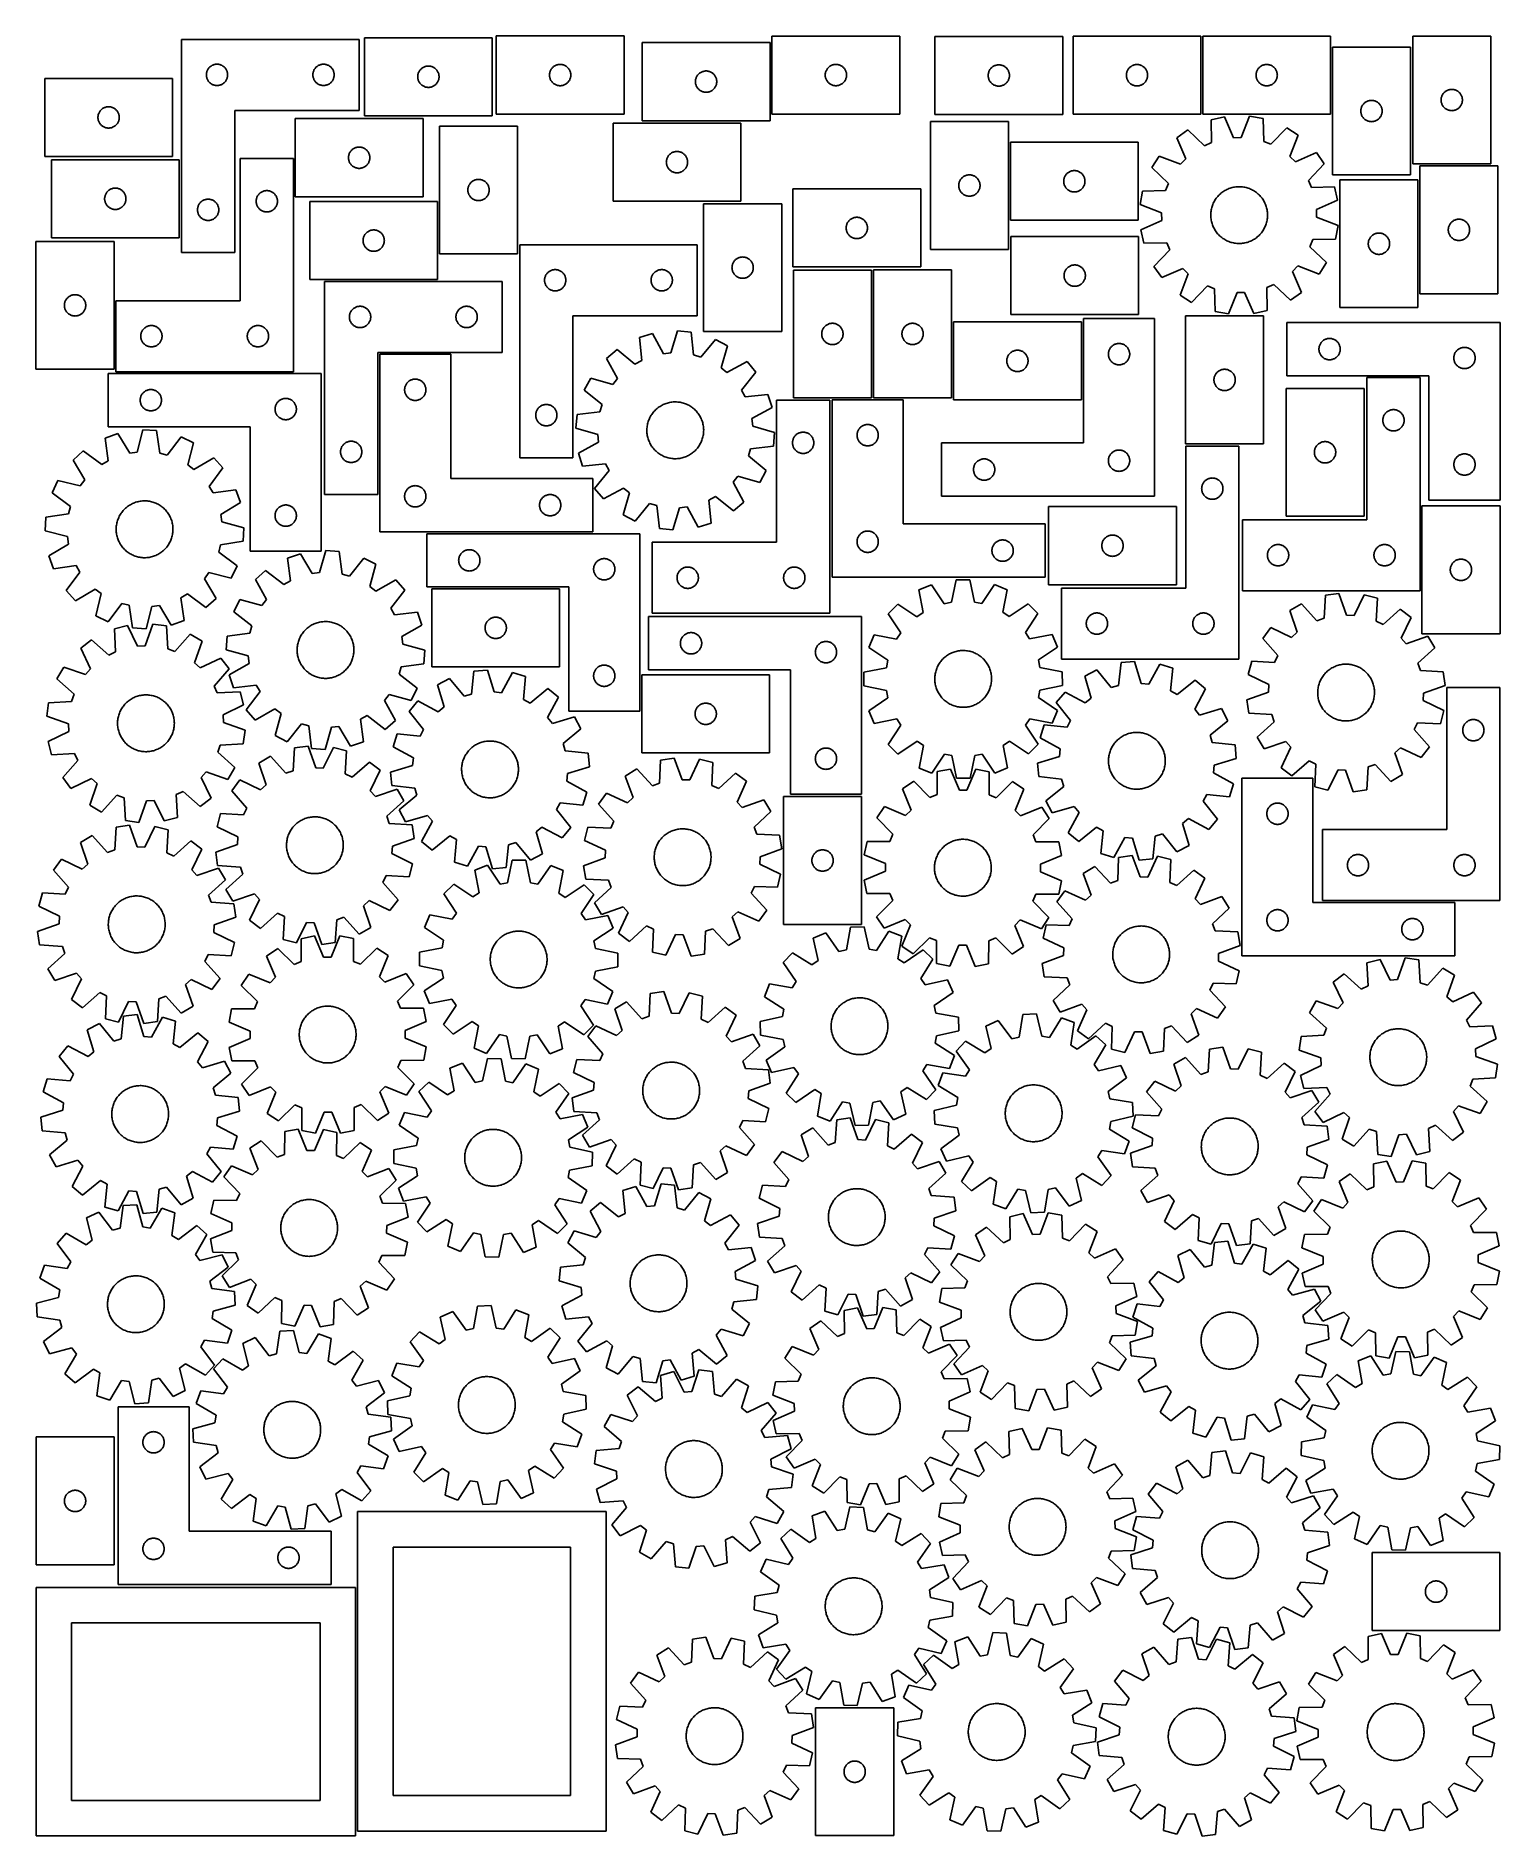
# Model space of a CAD drawing. Header units: millimetres. Extents: x 7 to 1243, y 7 to 1527.
import ezdxf

# ---------------------------------------------------------------- set-up
doc = ezdxf.new("R2010")
doc.units = ezdxf.units.MM
doc.layers.add('CUT', color=7, linetype='CONTINUOUS', true_color=0x000000)

msp = doc.modelspace()

# ---------------------------------------------------------------- linework, layer by layer
at = {"layer": 'CUT'}
for p, q in [((129.456383, 1524.340115), (129.456383, 1344.340115)), ((279.456383, 1524.340115), (129.456383, 1524.340115)), ((279.456383, 1464.340115), (279.456383, 1524.340115)), ((392.076016, 1525.759068), (284.076016, 1525.759068)), ((284.076016, 1525.759068), (284.076016, 1459.759068)), ((392.076016, 1459.759068), (392.076016, 1525.759068)), ((503.371428, 1527.173371), (395.371428, 1527.173371)), ((395.371428, 1527.173371), (395.371428, 1461.173371)), ((503.371428, 1461.173371), (503.371428, 1527.173371)), ((626.697354, 1521.626255), (518.697354, 1521.626255)), ((518.697354, 1521.626255), (518.697354, 1455.626255)), ((626.697354, 1455.626255), (626.697354, 1521.626255)), ((736.366362, 1527.171662), (628.366362, 1527.171662)), ((628.366362, 1527.171662), (628.366362, 1461.171662)), ((736.366362, 1461.171662), (736.366362, 1527.171662)), ((874.011899, 1526.835728), (766.011899, 1526.835728)), ((766.011899, 1526.835728), (766.011899, 1460.835728)), ((874.011899, 1460.835728), (874.011899, 1526.835728)), ((990.778685, 1527.039094), (882.778685, 1527.039094)), ((882.778685, 1527.039094), (882.778685, 1461.039094)), ((990.778685, 1461.039094), (990.778685, 1527.039094)), ((1100.361006, 1527.098664), (992.361006, 1527.098664)), ((992.361006, 1527.098664), (992.361006, 1461.098664)), ((1100.361006, 1461.098664), (1100.361006, 1527.098664)), ((1235.726649, 1527.089876), (1169.726649, 1527.089876)), ((1169.726649, 1527.089876), (1169.726649, 1419.089876)), ((1235.726649, 1419.089876), (1235.726649, 1527.089876)), ((1101.890069, 1517.790557), (1101.890069, 1409.790557)), ((1167.890069, 1517.790557), (1101.890069, 1517.790557)), ((1167.890069, 1409.790557), (1167.890069, 1517.790557)), ((121.847256, 1491.385288), (13.847256, 1491.385288)), ((13.847256, 1491.385288), (13.847256, 1425.385288)), ((121.847256, 1425.385288), (121.847256, 1491.385288)), ((150.456383, 1494.340115), (150.475653, 1494.928743)), ((150.475653, 1493.751487), (150.456383, 1494.340115)), ((150.475653, 1494.928743), (150.533379, 1495.514851)), ((150.533379, 1493.165379), (150.475653, 1493.751487)), ((150.533379, 1495.514851), (150.629316, 1496.095928)), ((150.629316, 1492.584302), (150.533379, 1493.165379)), ((150.629316, 1496.095928), (150.763051, 1496.669487)), ((150.763051, 1492.010744), (150.629316, 1492.584302)), ((150.763051, 1496.669487), (150.934012, 1497.23307)), ((150.934012, 1491.44716), (150.763051, 1492.010744)), ((150.934012, 1497.23307), (151.141467, 1497.784266)), ((151.141467, 1490.895964), (150.934012, 1491.44716)), ((151.141467, 1497.784266), (151.384529, 1498.320713)), ((151.384529, 1490.359517), (151.141467, 1490.895964)), ((151.384529, 1498.320713), (151.662155, 1498.840115)), ((151.662155, 1489.840115), (151.384529, 1490.359517)), ((151.662155, 1498.840115), (151.973157, 1499.340247)), ((151.973157, 1499.340247), (152.316203, 1499.818968)), ((152.316203, 1499.818968), (152.689825, 1500.274228)), ((152.689825, 1500.274228), (153.092422, 1500.704076)), ((153.092422, 1500.704076), (153.522271, 1501.106673)), ((153.522271, 1501.106673), (153.97753, 1501.480295)), ((153.97753, 1501.480295), (154.456251, 1501.823342)), ((154.456251, 1501.823342), (154.956383, 1502.134344)), ((154.956383, 1502.134344), (155.475785, 1502.41197)), ((155.475785, 1502.41197), (156.012232, 1502.655031)), ((156.012232, 1502.655031), (156.563428, 1502.862486)), ((156.563428, 1502.862486), (157.127012, 1503.033448)), ((157.127012, 1503.033448), (157.70057, 1503.167183)), ((157.70057, 1503.167183), (158.281647, 1503.263119)), ((158.281647, 1503.263119), (158.867755, 1503.320845)), ((158.867755, 1503.320845), (159.456383, 1503.340115)), ((159.456383, 1503.340115), (160.045011, 1503.320845)), ((160.045011, 1503.320845), (160.631119, 1503.263119)), ((160.631119, 1503.263119), (161.212196, 1503.167183)), ((161.212196, 1503.167183), (161.785755, 1503.033448)), ((161.785755, 1503.033448), (162.349338, 1502.862486)), ((162.349338, 1502.862486), (162.900534, 1502.655031)), ((162.900534, 1502.655031), (163.436981, 1502.41197)), ((163.436981, 1502.41197), (163.956383, 1502.134344)), ((163.956383, 1502.134344), (164.456515, 1501.823342)), ((164.456515, 1501.823342), (164.935236, 1501.480295)), ((164.935236, 1501.480295), (165.390496, 1501.106673)), ((165.390496, 1501.106673), (165.820344, 1500.704076)), ((165.820344, 1500.704076), (166.222941, 1500.274228)), ((166.222941, 1500.274228), (166.596563, 1499.818968)), ((166.596563, 1499.818968), (166.93961, 1499.340247)), ((166.93961, 1499.340247), (167.250612, 1498.840115)), ((167.250612, 1498.840115), (167.528238, 1498.320713)), ((167.528238, 1490.359517), (167.250612, 1489.840115)), ((167.528238, 1498.320713), (167.771299, 1497.784266)), ((167.771299, 1490.895964), (167.528238, 1490.359517)), ((167.771299, 1497.784266), (167.978754, 1497.23307)), ((167.978754, 1491.44716), (167.771299, 1490.895964)), ((167.978754, 1497.23307), (168.149716, 1496.669487)), ((168.149716, 1492.010744), (167.978754, 1491.44716)), ((168.149716, 1496.669487), (168.283451, 1496.095928)), ((168.283451, 1492.584302), (168.149716, 1492.010744)), ((168.283451, 1496.095928), (168.379387, 1495.514851)), ((168.379387, 1493.165379), (168.283451, 1492.584302)), ((168.379387, 1495.514851), (168.437114, 1494.928743)), ((168.437114, 1493.751487), (168.379387, 1493.165379)), ((168.437114, 1494.928743), (168.456383, 1494.340115)), ((168.456383, 1494.340115), (168.437114, 1493.751487)), ((240.456383, 1494.340115), (240.475653, 1494.928743)), ((240.475653, 1493.751487), (240.456383, 1494.340115)), ((240.475653, 1494.928743), (240.533379, 1495.514851)), ((240.533379, 1493.165379), (240.475653, 1493.751487)), ((240.533379, 1495.514851), (240.629316, 1496.095928)), ((240.629316, 1492.584302), (240.533379, 1493.165379)), ((240.629316, 1496.095928), (240.763051, 1496.669487)), ((240.763051, 1492.010744), (240.629316, 1492.584302)), ((240.763051, 1496.669487), (240.934012, 1497.23307)), ((240.934012, 1491.44716), (240.763051, 1492.010744)), ((240.934012, 1497.23307), (241.141467, 1497.784266)), ((241.141467, 1490.895964), (240.934012, 1491.44716)), ((241.141467, 1497.784266), (241.384529, 1498.320713)), ((241.384529, 1490.359517), (241.141467, 1490.895964)), ((241.384529, 1498.320713), (241.662155, 1498.840115)), ((241.662155, 1489.840115), (241.384529, 1490.359517)), ((241.662155, 1498.840115), (241.973157, 1499.340247)), ((241.973157, 1499.340247), (242.316203, 1499.818968)), ((242.316203, 1499.818968), (242.689825, 1500.274228)), ((242.689825, 1500.274228), (243.092422, 1500.704076)), ((243.092422, 1500.704076), (243.522271, 1501.106673)), ((243.522271, 1501.106673), (243.97753, 1501.480295)), ((243.97753, 1501.480295), (244.456251, 1501.823342)), ((244.456251, 1501.823342), (244.956383, 1502.134344)), ((244.956383, 1502.134344), (245.475785, 1502.41197)), ((245.475785, 1502.41197), (246.012232, 1502.655031)), ((246.012232, 1502.655031), (246.563428, 1502.862486)), ((246.563428, 1502.862486), (247.127012, 1503.033448)), ((247.127012, 1503.033448), (247.70057, 1503.167183)), ((247.70057, 1503.167183), (248.281647, 1503.263119)), ((248.281647, 1503.263119), (248.867755, 1503.320845)), ((248.867755, 1503.320845), (249.456383, 1503.340115)), ((249.456383, 1503.340115), (250.045011, 1503.320845)), ((250.045011, 1503.320845), (250.631119, 1503.263119)), ((250.631119, 1503.263119), (251.212196, 1503.167183)), ((251.212196, 1503.167183), (251.785755, 1503.033448)), ((251.785755, 1503.033448), (252.349338, 1502.862486)), ((252.349338, 1502.862486), (252.900534, 1502.655031)), ((252.900534, 1502.655031), (253.436981, 1502.41197)), ((253.436981, 1502.41197), (253.956383, 1502.134344)), ((253.956383, 1502.134344), (254.456515, 1501.823342)), ((254.456515, 1501.823342), (254.935236, 1501.480295)), ((254.935236, 1501.480295), (255.390496, 1501.106673)), ((255.390496, 1501.106673), (255.820344, 1500.704076)), ((255.820344, 1500.704076), (256.222941, 1500.274228)), ((256.222941, 1500.274228), (256.596563, 1499.818968)), ((256.596563, 1499.818968), (256.93961, 1499.340247)), ((256.93961, 1499.340247), (257.250612, 1498.840115)), ((257.250612, 1498.840115), (257.528238, 1498.320713)), ((257.528238, 1490.359517), (257.250612, 1489.840115)), ((257.528238, 1498.320713), (257.771299, 1497.784266)), ((257.771299, 1490.895964), (257.528238, 1490.359517)), ((257.771299, 1497.784266), (257.978754, 1497.23307)), ((257.978754, 1491.44716), (257.771299, 1490.895964)), ((257.978754, 1497.23307), (258.149716, 1496.669487)), ((258.149716, 1492.010744), (257.978754, 1491.44716)), ((258.149716, 1496.669487), (258.283451, 1496.095928)), ((258.283451, 1492.584302), (258.149716, 1492.010744)), ((258.283451, 1496.095928), (258.379387, 1495.514851)), ((258.379387, 1493.165379), (258.283451, 1492.584302)), ((258.379387, 1495.514851), (258.437114, 1494.928743)), ((258.437114, 1493.751487), (258.379387, 1493.165379)), ((258.437114, 1494.928743), (258.456383, 1494.340115)), ((258.456383, 1494.340115), (258.437114, 1493.751487)), ((329.076016, 1492.759068), (329.095286, 1493.347696)), ((329.095286, 1492.17044), (329.076016, 1492.759068)), ((329.095286, 1493.347696), (329.153012, 1493.933803)), ((329.153012, 1491.584332), (329.095286, 1492.17044)), ((329.153012, 1493.933803), (329.248949, 1494.514881)), ((329.248949, 1491.003255), (329.153012, 1491.584332)), ((329.248949, 1494.514881), (329.382684, 1495.088439)), ((329.382684, 1490.429696), (329.248949, 1491.003255)), ((329.382684, 1495.088439), (329.553645, 1495.652023)), ((329.553645, 1489.866112), (329.382684, 1490.429696)), ((329.553645, 1495.652023), (329.7611, 1496.203219)), ((329.7611, 1496.203219), (330.004162, 1496.739666)), ((330.004162, 1496.739666), (330.281788, 1497.259068)), ((330.281788, 1497.259068), (330.59279, 1497.7592)), ((330.59279, 1497.7592), (330.935836, 1498.237921)), ((330.935836, 1498.237921), (331.309458, 1498.69318)), ((331.309458, 1498.69318), (331.712055, 1499.123029)), ((331.712055, 1499.123029), (332.141904, 1499.525626)), ((332.141904, 1499.525626), (332.597163, 1499.899248)), ((332.597163, 1499.899248), (333.075884, 1500.242294)), ((333.075884, 1500.242294), (333.576016, 1500.553296)), ((333.576016, 1500.553296), (334.095418, 1500.830922)), ((334.095418, 1500.830922), (334.631865, 1501.073983)), ((334.631865, 1501.073983), (335.183061, 1501.281439)), ((335.183061, 1501.281439), (335.746645, 1501.4524)), ((335.746645, 1501.4524), (336.320203, 1501.586135)), ((336.320203, 1501.586135), (336.901281, 1501.682071)), ((336.901281, 1501.682071), (337.487388, 1501.739798)), ((337.487388, 1501.739798), (338.076016, 1501.759068)), ((338.076016, 1501.759068), (338.664644, 1501.739798)), ((338.664644, 1501.739798), (339.250752, 1501.682071)), ((339.250752, 1501.682071), (339.831829, 1501.586135)), ((339.831829, 1501.586135), (340.405388, 1501.4524)), ((340.405388, 1501.4524), (340.968971, 1501.281439)), ((340.968971, 1501.281439), (341.520167, 1501.073983)), ((341.520167, 1501.073983), (342.056614, 1500.830922)), ((342.056614, 1500.830922), (342.576016, 1500.553296)), ((342.576016, 1500.553296), (343.076148, 1500.242294)), ((343.076148, 1500.242294), (343.554869, 1499.899248)), ((343.554869, 1499.899248), (344.010129, 1499.525626)), ((344.010129, 1499.525626), (344.439977, 1499.123029)), ((344.439977, 1499.123029), (344.842575, 1498.69318)), ((344.842575, 1498.69318), (345.216196, 1498.237921)), ((345.216196, 1498.237921), (345.559243, 1497.7592)), ((345.559243, 1497.7592), (345.870245, 1497.259068)), ((345.870245, 1497.259068), (346.147871, 1496.739666)), ((346.147871, 1496.739666), (346.390932, 1496.203219)), ((346.390932, 1496.203219), (346.598387, 1495.652023)), ((346.598387, 1495.652023), (346.769349, 1495.088439)), ((346.769349, 1490.429696), (346.598387, 1489.866112)), ((346.769349, 1495.088439), (346.903084, 1494.514881)), ((346.903084, 1491.003255), (346.769349, 1490.429696)), ((346.903084, 1494.514881), (346.99902, 1493.933803)), ((346.99902, 1491.584332), (346.903084, 1491.003255)), ((346.99902, 1493.933803), (347.056747, 1493.347696)), ((347.056747, 1492.17044), (346.99902, 1491.584332)), ((347.056747, 1493.347696), (347.076016, 1492.759068)), ((347.076016, 1492.759068), (347.056747, 1492.17044)), ((440.371428, 1494.173371), (440.390698, 1494.761999)), ((440.390698, 1493.584743), (440.371428, 1494.173371)), ((440.390698, 1494.761999), (440.448424, 1495.348107)), ((440.448424, 1492.998636), (440.390698, 1493.584743)), ((440.448424, 1495.348107), (440.544361, 1495.929184)), ((440.544361, 1492.417558), (440.448424, 1492.998636)), ((440.544361, 1495.929184), (440.678096, 1496.502743)), ((440.678096, 1491.844), (440.544361, 1492.417558)), ((440.678096, 1496.502743), (440.849057, 1497.066327)), ((440.849057, 1491.280416), (440.678096, 1491.844)), ((440.849057, 1497.066327), (441.056512, 1497.617522)), ((441.056512, 1490.72922), (440.849057, 1491.280416)), ((441.056512, 1497.617522), (441.299574, 1498.15397)), ((441.299574, 1490.192773), (441.056512, 1490.72922)), ((441.299574, 1498.15397), (441.5772, 1498.673371)), ((441.5772, 1498.673371), (441.888202, 1499.173503)), ((441.888202, 1499.173503), (442.231248, 1499.652224)), ((442.231248, 1499.652224), (442.60487, 1500.107484)), ((442.60487, 1500.107484), (443.007467, 1500.537332)), ((443.007467, 1500.537332), (443.437316, 1500.93993)), ((443.437316, 1500.93993), (443.892575, 1501.313551)), ((443.892575, 1501.313551), (444.371296, 1501.656598)), ((444.371296, 1501.656598), (444.871428, 1501.9676)), ((444.871428, 1501.9676), (445.39083, 1502.245226)), ((445.39083, 1502.245226), (445.927277, 1502.488287)), ((445.927277, 1502.488287), (446.478473, 1502.695742)), ((446.478473, 1502.695742), (447.042057, 1502.866704)), ((447.042057, 1502.866704), (447.615615, 1503.000439)), ((447.615615, 1503.000439), (448.196693, 1503.096375)), ((448.196693, 1503.096375), (448.7828, 1503.154102)), ((448.7828, 1503.154102), (449.371428, 1503.173371)), ((449.371428, 1503.173371), (449.960056, 1503.154102)), ((449.960056, 1503.154102), (450.546164, 1503.096375)), ((450.546164, 1503.096375), (451.127241, 1503.000439)), ((451.127241, 1503.000439), (451.7008, 1502.866704)), ((451.7008, 1502.866704), (452.264383, 1502.695742)), ((452.264383, 1502.695742), (452.815579, 1502.488287)), ((452.815579, 1502.488287), (453.352026, 1502.245226)), ((453.352026, 1502.245226), (453.871428, 1501.9676)), ((453.871428, 1501.9676), (454.37156, 1501.656598)), ((454.37156, 1501.656598), (454.850281, 1501.313551)), ((454.850281, 1501.313551), (455.305541, 1500.93993)), ((455.305541, 1500.93993), (455.735389, 1500.537332)), ((455.735389, 1500.537332), (456.137987, 1500.107484)), ((456.137987, 1500.107484), (456.511608, 1499.652224)), ((456.511608, 1499.652224), (456.854655, 1499.173503)), ((456.854655, 1499.173503), (457.165657, 1498.673371)), ((457.165657, 1498.673371), (457.443283, 1498.15397)), ((457.443283, 1498.15397), (457.686344, 1497.617522)), ((457.686344, 1490.72922), (457.443283, 1490.192773)), ((457.686344, 1497.617522), (457.893799, 1497.066327)), ((457.893799, 1491.280416), (457.686344, 1490.72922)), ((457.893799, 1497.066327), (458.064761, 1496.502743)), ((458.064761, 1491.844), (457.893799, 1491.280416)), ((458.064761, 1496.502743), (458.198496, 1495.929184)), ((458.198496, 1492.417558), (458.064761, 1491.844)), ((458.198496, 1495.929184), (458.294432, 1495.348107)), ((458.294432, 1492.998636), (458.198496, 1492.417558)), ((458.294432, 1495.348107), (458.352159, 1494.761999)), ((458.352159, 1493.584743), (458.294432, 1492.998636)), ((458.352159, 1494.761999), (458.371428, 1494.173371)), ((458.371428, 1494.173371), (458.352159, 1493.584743)), ((563.77435, 1489.800991), (563.870287, 1490.382068)), ((563.870287, 1490.382068), (564.004022, 1490.955627)), ((564.004022, 1490.955627), (564.174983, 1491.51921)), ((564.174983, 1491.51921), (564.382438, 1492.070406)), ((564.382438, 1492.070406), (564.625499, 1492.606853)), ((564.625499, 1492.606853), (564.903126, 1493.126255)), ((564.903126, 1493.126255), (565.214128, 1493.626387)), ((565.214128, 1493.626387), (565.557174, 1494.105108)), ((565.557174, 1494.105108), (565.930796, 1494.560368)), ((565.930796, 1494.560368), (566.333393, 1494.990216)), ((566.333393, 1494.990216), (566.763242, 1495.392813)), ((566.763242, 1495.392813), (567.218501, 1495.766435)), ((567.218501, 1495.766435), (567.697222, 1496.109482)), ((567.697222, 1496.109482), (568.197354, 1496.420484)), ((568.197354, 1496.420484), (568.716756, 1496.69811)), ((568.716756, 1496.69811), (569.253203, 1496.941171)), ((569.253203, 1496.941171), (569.804399, 1497.148626)), ((569.804399, 1497.148626), (570.367983, 1497.319588)), ((570.367983, 1497.319588), (570.941541, 1497.453323)), ((570.941541, 1497.453323), (571.522618, 1497.549259)), ((571.522618, 1497.549259), (572.108726, 1497.606985)), ((572.108726, 1497.606985), (572.697354, 1497.626255)), ((572.697354, 1497.626255), (573.285982, 1497.606985)), ((573.285982, 1497.606985), (573.87209, 1497.549259)), ((573.87209, 1497.549259), (574.453167, 1497.453323)), ((574.453167, 1497.453323), (575.026726, 1497.319588)), ((575.026726, 1497.319588), (575.590309, 1497.148626)), ((575.590309, 1497.148626), (576.141505, 1496.941171)), ((576.141505, 1496.941171), (576.677952, 1496.69811)), ((576.677952, 1496.69811), (577.197354, 1496.420484)), ((577.197354, 1496.420484), (577.697486, 1496.109482)), ((577.697486, 1496.109482), (578.176207, 1495.766435)), ((578.176207, 1495.766435), (578.631466, 1495.392813)), ((578.631466, 1495.392813), (579.061315, 1494.990216)), ((579.061315, 1494.990216), (579.463912, 1494.560368)), ((579.463912, 1494.560368), (579.837534, 1494.105108)), ((579.837534, 1494.105108), (580.180581, 1493.626387)), ((580.180581, 1493.626387), (580.491583, 1493.126255)), ((580.491583, 1493.126255), (580.769209, 1492.606853)), ((580.769209, 1492.606853), (581.01227, 1492.070406)), ((581.01227, 1492.070406), (581.219725, 1491.51921)), ((581.219725, 1491.51921), (581.390687, 1490.955627)), ((581.390687, 1490.955627), (581.524422, 1490.382068)), ((581.524422, 1490.382068), (581.620358, 1489.800991)), ((673.366362, 1494.171662), (673.385632, 1494.76029)), ((673.385632, 1493.583034), (673.366362, 1494.171662)), ((673.385632, 1494.76029), (673.443359, 1495.346398)), ((673.443359, 1492.996927), (673.385632, 1493.583034)), ((673.443359, 1495.346398), (673.539295, 1495.927475)), ((673.539295, 1492.415849), (673.443359, 1492.996927)), ((673.539295, 1495.927475), (673.67303, 1496.501034)), ((673.67303, 1491.842291), (673.539295, 1492.415849)), ((673.67303, 1496.501034), (673.843991, 1497.064618)), ((673.843991, 1491.278707), (673.67303, 1491.842291)), ((673.843991, 1497.064618), (674.051447, 1497.615813)), ((674.051447, 1490.727511), (673.843991, 1491.278707)), ((674.051447, 1497.615813), (674.294508, 1498.152261)), ((674.294508, 1490.191064), (674.051447, 1490.727511)), ((674.294508, 1498.152261), (674.572134, 1498.671662)), ((674.572134, 1498.671662), (674.883136, 1499.171794)), ((674.883136, 1499.171794), (675.226182, 1499.650515)), ((675.226182, 1499.650515), (675.599804, 1500.105775)), ((675.599804, 1500.105775), (676.002401, 1500.535623)), ((676.002401, 1500.535623), (676.43225, 1500.938221)), ((676.43225, 1500.938221), (676.887509, 1501.311842)), ((676.887509, 1501.311842), (677.36623, 1501.654889)), ((677.36623, 1501.654889), (677.866362, 1501.965891)), ((677.866362, 1501.965891), (678.385764, 1502.243517)), ((678.385764, 1502.243517), (678.922211, 1502.486578)), ((678.922211, 1502.486578), (679.473407, 1502.694033)), ((679.473407, 1502.694033), (680.036991, 1502.864995)), ((680.036991, 1502.864995), (680.610549, 1502.99873)), ((680.610549, 1502.99873), (681.191627, 1503.094666)), ((681.191627, 1503.094666), (681.777734, 1503.152393)), ((681.777734, 1503.152393), (682.366362, 1503.171662)), ((682.366362, 1503.171662), (682.95499, 1503.152393)), ((682.95499, 1503.152393), (683.541098, 1503.094666)), ((683.541098, 1503.094666), (684.122175, 1502.99873)), ((684.122175, 1502.99873), (684.695734, 1502.864995)), ((684.695734, 1502.864995), (685.259318, 1502.694033)), ((685.259318, 1502.694033), (685.810513, 1502.486578)), ((685.810513, 1502.486578), (686.346961, 1502.243517)), ((686.346961, 1502.243517), (686.866362, 1501.965891)), ((686.866362, 1501.965891), (687.366494, 1501.654889)), ((687.366494, 1501.654889), (687.845215, 1501.311842)), ((687.845215, 1501.311842), (688.300475, 1500.938221)), ((688.300475, 1500.938221), (688.730323, 1500.535623)), ((688.730323, 1500.535623), (689.132921, 1500.105775)), ((689.132921, 1500.105775), (689.506542, 1499.650515)), ((689.506542, 1499.650515), (689.849589, 1499.171794)), ((689.849589, 1499.171794), (690.160591, 1498.671662)), ((690.160591, 1498.671662), (690.438217, 1498.152261)), ((690.438217, 1498.152261), (690.681278, 1497.615813)), ((690.681278, 1490.727511), (690.438217, 1490.191064)), ((690.681278, 1497.615813), (690.888733, 1497.064618)), ((690.888733, 1491.278707), (690.681278, 1490.727511)), ((690.888733, 1497.064618), (691.059695, 1496.501034)), ((691.059695, 1491.842291), (690.888733, 1491.278707)), ((691.059695, 1496.501034), (691.19343, 1495.927475)), ((691.19343, 1492.415849), (691.059695, 1491.842291)), ((691.19343, 1495.927475), (691.289366, 1495.346398)), ((691.289366, 1492.996927), (691.19343, 1492.415849)), ((691.289366, 1495.346398), (691.347093, 1494.76029)), ((691.347093, 1493.583034), (691.289366, 1492.996927)), ((691.347093, 1494.76029), (691.366362, 1494.171662)), ((691.366362, 1494.171662), (691.347093, 1493.583034)), ((811.011899, 1493.835728), (811.031169, 1494.424356)), ((811.031169, 1493.2471), (811.011899, 1493.835728)), ((811.031169, 1494.424356), (811.088895, 1495.010464)), ((811.088895, 1492.660992), (811.031169, 1493.2471)), ((811.088895, 1495.010464), (811.184831, 1495.591541)), ((811.184831, 1492.079915), (811.088895, 1492.660992)), ((811.184831, 1495.591541), (811.318566, 1496.165099)), ((811.318566, 1491.506356), (811.184831, 1492.079915)), ((811.318566, 1496.165099), (811.489528, 1496.728683)), ((811.489528, 1490.942773), (811.318566, 1491.506356)), ((811.489528, 1496.728683), (811.696983, 1497.279879)), ((811.696983, 1490.391577), (811.489528, 1490.942773)), ((811.696983, 1497.279879), (811.940044, 1497.816326)), ((811.940044, 1489.85513), (811.696983, 1490.391577)), ((811.940044, 1497.816326), (812.21767, 1498.335728)), ((812.21767, 1498.335728), (812.528672, 1498.83586)), ((812.528672, 1498.83586), (812.871719, 1499.314581)), ((812.871719, 1499.314581), (813.245341, 1499.76984)), ((813.245341, 1499.76984), (813.647938, 1500.199689)), ((813.647938, 1500.199689), (814.077786, 1500.602286)), ((814.077786, 1500.602286), (814.533046, 1500.975908)), ((814.533046, 1500.975908), (815.011767, 1501.318954)), ((815.011767, 1501.318954), (815.511899, 1501.629956)), ((815.511899, 1501.629956), (816.031301, 1501.907583)), ((816.031301, 1501.907583), (816.567748, 1502.150644)), ((816.567748, 1502.150644), (817.118944, 1502.358099)), ((817.118944, 1502.358099), (817.682527, 1502.52906)), ((817.682527, 1502.52906), (818.256086, 1502.662795)), ((818.256086, 1502.662795), (818.837163, 1502.758732)), ((818.837163, 1502.758732), (819.423271, 1502.816458)), ((819.423271, 1502.816458), (820.011899, 1502.835728)), ((820.011899, 1502.835728), (820.600527, 1502.816458)), ((820.600527, 1502.816458), (821.186635, 1502.758732)), ((821.186635, 1502.758732), (821.767712, 1502.662795)), ((821.767712, 1502.662795), (822.34127, 1502.52906)), ((822.34127, 1502.52906), (822.904854, 1502.358099)), ((822.904854, 1502.358099), (823.45605, 1502.150644)), ((823.45605, 1502.150644), (823.992497, 1501.907583)), ((823.992497, 1501.907583), (824.511899, 1501.629956)), ((824.511899, 1501.629956), (825.012031, 1501.318954)), ((825.012031, 1501.318954), (825.490752, 1500.975908)), ((825.490752, 1500.975908), (825.946011, 1500.602286)), ((825.946011, 1500.602286), (826.37586, 1500.199689)), ((826.37586, 1500.199689), (826.778457, 1499.76984)), ((826.778457, 1499.76984), (827.152079, 1499.314581)), ((827.152079, 1499.314581), (827.495125, 1498.83586)), ((827.495125, 1498.83586), (827.806127, 1498.335728)), ((827.806127, 1498.335728), (828.083753, 1497.816326)), ((828.083753, 1497.816326), (828.326815, 1497.279879)), ((828.326815, 1490.391577), (828.083753, 1489.85513)), ((828.326815, 1497.279879), (828.53427, 1496.728683)), ((828.53427, 1490.942773), (828.326815, 1490.391577)), ((828.53427, 1496.728683), (828.705231, 1496.165099)), ((828.705231, 1491.506356), (828.53427, 1490.942773)), ((828.705231, 1496.165099), (828.838966, 1495.591541)), ((828.838966, 1492.079915), (828.705231, 1491.506356)), ((828.838966, 1495.591541), (828.934903, 1495.010464)), ((828.934903, 1492.660992), (828.838966, 1492.079915)), ((828.934903, 1495.010464), (828.992629, 1494.424356)), ((828.992629, 1493.2471), (828.934903, 1492.660992)), ((828.992629, 1494.424356), (829.011899, 1493.835728)), ((829.011899, 1493.835728), (828.992629, 1493.2471)), ((927.778685, 1494.039094), (927.797955, 1494.627722)), ((927.797955, 1493.450466), (927.778685, 1494.039094)), ((927.797955, 1494.627722), (927.855682, 1495.21383)), ((927.855682, 1492.864358), (927.797955, 1493.450466)), ((927.855682, 1495.21383), (927.951618, 1495.794907)), ((927.951618, 1492.283281), (927.855682, 1492.864358)), ((927.951618, 1495.794907), (928.085353, 1496.368465)), ((928.085353, 1491.709723), (927.951618, 1492.283281)), ((928.085353, 1496.368465), (928.256314, 1496.932049)), ((928.256314, 1491.146139), (928.085353, 1491.709723)), ((928.256314, 1496.932049), (928.46377, 1497.483245)), ((928.46377, 1490.594943), (928.256314, 1491.146139)), ((928.46377, 1497.483245), (928.706831, 1498.019692)), ((928.706831, 1490.058496), (928.46377, 1490.594943)), ((928.706831, 1498.019692), (928.984457, 1498.539094)), ((928.984457, 1498.539094), (929.295459, 1499.039226)), ((929.295459, 1499.039226), (929.638505, 1499.517947)), ((929.638505, 1499.517947), (930.012127, 1499.973206)), ((930.012127, 1499.973206), (930.414724, 1500.403055)), ((930.414724, 1500.403055), (930.844573, 1500.805652)), ((930.844573, 1500.805652), (931.299832, 1501.179274)), ((931.299832, 1501.179274), (931.778553, 1501.52232)), ((931.778553, 1501.52232), (932.278685, 1501.833323)), ((932.278685, 1501.833323), (932.798087, 1502.110949)), ((932.798087, 1502.110949), (933.334534, 1502.35401)), ((933.334534, 1502.35401), (933.88573, 1502.561465)), ((933.88573, 1502.561465), (934.449314, 1502.732426)), ((934.449314, 1502.732426), (935.022872, 1502.866161)), ((935.022872, 1502.866161), (935.60395, 1502.962098)), ((935.60395, 1502.962098), (936.190057, 1503.019824)), ((936.190057, 1503.019824), (936.778685, 1503.039094)), ((936.778685, 1503.039094), (937.367313, 1503.019824)), ((937.367313, 1503.019824), (937.953421, 1502.962098)), ((937.953421, 1502.962098), (938.534498, 1502.866161)), ((938.534498, 1502.866161), (939.108057, 1502.732426)), ((939.108057, 1502.732426), (939.671641, 1502.561465)), ((939.671641, 1502.561465), (940.222836, 1502.35401)), ((940.222836, 1502.35401), (940.759284, 1502.110949)), ((940.759284, 1502.110949), (941.278685, 1501.833323)), ((941.278685, 1501.833323), (941.778817, 1501.52232)), ((941.778817, 1501.52232), (942.257538, 1501.179274)), ((942.257538, 1501.179274), (942.712798, 1500.805652)), ((942.712798, 1500.805652), (943.142646, 1500.403055)), ((943.142646, 1500.403055), (943.545244, 1499.973206)), ((943.545244, 1499.973206), (943.918865, 1499.517947)), ((943.918865, 1499.517947), (944.261912, 1499.039226)), ((944.261912, 1499.039226), (944.572914, 1498.539094)), ((944.572914, 1498.539094), (944.85054, 1498.019692)), ((944.85054, 1498.019692), (945.093601, 1497.483245)), ((945.093601, 1490.594943), (944.85054, 1490.058496)), ((945.093601, 1497.483245), (945.301056, 1496.932049)), ((945.301056, 1491.146139), (945.093601, 1490.594943)), ((945.301056, 1496.932049), (945.472018, 1496.368465)), ((945.472018, 1491.709723), (945.301056, 1491.146139)), ((945.472018, 1496.368465), (945.605753, 1495.794907)), ((945.605753, 1492.283281), (945.472018, 1491.709723)), ((945.605753, 1495.794907), (945.701689, 1495.21383)), ((945.701689, 1492.864358), (945.605753, 1492.283281)), ((945.701689, 1495.21383), (945.759416, 1494.627722)), ((945.759416, 1493.450466), (945.701689, 1492.864358)), ((945.759416, 1494.627722), (945.778685, 1494.039094)), ((945.778685, 1494.039094), (945.759416, 1493.450466)), ((1037.361006, 1494.098664), (1037.380276, 1494.687292)), ((1037.380276, 1493.510036), (1037.361006, 1494.098664)), ((1037.380276, 1494.687292), (1037.438003, 1495.2734)), ((1037.438003, 1492.923929), (1037.380276, 1493.510036)), ((1037.438003, 1495.2734), (1037.533939, 1495.854477)), ((1037.533939, 1492.342851), (1037.438003, 1492.923929)), ((1037.533939, 1495.854477), (1037.667674, 1496.428036)), ((1037.667674, 1491.769293), (1037.533939, 1492.342851)), ((1037.667674, 1496.428036), (1037.838635, 1496.991619)), ((1037.838635, 1491.205709), (1037.667674, 1491.769293)), ((1037.838635, 1496.991619), (1038.046091, 1497.542815)), ((1038.046091, 1490.654513), (1037.838635, 1491.205709)), ((1038.046091, 1497.542815), (1038.289152, 1498.079262)), ((1038.289152, 1490.118066), (1038.046091, 1490.654513)), ((1038.289152, 1498.079262), (1038.566778, 1498.598664)), ((1038.566778, 1498.598664), (1038.87778, 1499.098796)), ((1038.87778, 1499.098796), (1039.220826, 1499.577517)), ((1039.220826, 1499.577517), (1039.594448, 1500.032777)), ((1039.594448, 1500.032777), (1039.997045, 1500.462625)), ((1039.997045, 1500.462625), (1040.426894, 1500.865223)), ((1040.426894, 1500.865223), (1040.882154, 1501.238844)), ((1040.882154, 1501.238844), (1041.360874, 1501.581891)), ((1041.360874, 1501.581891), (1041.861006, 1501.892893)), ((1041.861006, 1501.892893), (1042.380408, 1502.170519)), ((1042.380408, 1502.170519), (1042.916856, 1502.41358)), ((1042.916856, 1502.41358), (1043.468051, 1502.621035)), ((1043.468051, 1502.621035), (1044.031635, 1502.791997)), ((1044.031635, 1502.791997), (1044.605194, 1502.925732)), ((1044.605194, 1502.925732), (1045.186271, 1503.021668)), ((1045.186271, 1503.021668), (1045.772378, 1503.079395)), ((1045.772378, 1503.079395), (1046.361006, 1503.098664)), ((1046.361006, 1503.098664), (1046.949635, 1503.079395)), ((1046.949635, 1503.079395), (1047.535742, 1503.021668)), ((1047.535742, 1503.021668), (1048.116819, 1502.925732)), ((1048.116819, 1502.925732), (1048.690378, 1502.791997)), ((1048.690378, 1502.791997), (1049.253962, 1502.621035)), ((1049.253962, 1502.621035), (1049.805157, 1502.41358)), ((1049.805157, 1502.41358), (1050.341605, 1502.170519)), ((1050.341605, 1502.170519), (1050.861006, 1501.892893)), ((1050.861006, 1501.892893), (1051.361139, 1501.581891)), ((1051.361139, 1501.581891), (1051.839859, 1501.238844)), ((1051.839859, 1501.238844), (1052.295119, 1500.865223)), ((1052.295119, 1500.865223), (1052.724968, 1500.462625)), ((1052.724968, 1500.462625), (1053.127565, 1500.032777)), ((1053.127565, 1500.032777), (1053.501187, 1499.577517)), ((1053.501187, 1499.577517), (1053.844233, 1499.098796)), ((1053.844233, 1499.098796), (1054.155235, 1498.598664)), ((1054.155235, 1498.598664), (1054.432861, 1498.079262)), ((1054.432861, 1498.079262), (1054.675922, 1497.542815)), ((1054.675922, 1490.654513), (1054.432861, 1490.118066)), ((1054.675922, 1497.542815), (1054.883378, 1496.991619)), ((1054.883378, 1491.205709), (1054.675922, 1490.654513)), ((1054.883378, 1496.991619), (1055.054339, 1496.428036)), ((1055.054339, 1491.769293), (1054.883378, 1491.205709)), ((1055.054339, 1496.428036), (1055.188074, 1495.854477)), ((1055.188074, 1492.342851), (1055.054339, 1491.769293)), ((1055.188074, 1495.854477), (1055.28401, 1495.2734)), ((1055.28401, 1492.923929), (1055.188074, 1492.342851)), ((1055.28401, 1495.2734), (1055.341737, 1494.687292)), ((1055.341737, 1493.510036), (1055.28401, 1492.923929)), ((1055.341737, 1494.687292), (1055.361006, 1494.098664)), ((1055.361006, 1494.098664), (1055.341737, 1493.510036)), ((151.973157, 1489.339983), (151.662155, 1489.840115)), ((152.316203, 1488.861262), (151.973157, 1489.339983)), ((152.689825, 1488.406003), (152.316203, 1488.861262)), ((153.092422, 1487.976154), (152.689825, 1488.406003)), ((153.522271, 1487.573557), (153.092422, 1487.976154)), ((153.97753, 1487.199935), (153.522271, 1487.573557)), ((154.456251, 1486.856889), (153.97753, 1487.199935)), ((154.956383, 1486.545887), (154.456251, 1486.856889)), ((155.475785, 1486.26826), (154.956383, 1486.545887)), ((156.012232, 1486.025199), (155.475785, 1486.26826)), ((156.563428, 1485.817744), (156.012232, 1486.025199)), ((157.127012, 1485.646783), (156.563428, 1485.817744)), ((157.70057, 1485.513048), (157.127012, 1485.646783)), ((158.281647, 1485.417111), (157.70057, 1485.513048)), ((158.867755, 1485.359385), (158.281647, 1485.417111)), ((159.456383, 1485.340115), (158.867755, 1485.359385)), ((160.045011, 1485.359385), (159.456383, 1485.340115)), ((160.631119, 1485.417111), (160.045011, 1485.359385)), ((161.212196, 1485.513048), (160.631119, 1485.417111)), ((161.785755, 1485.646783), (161.212196, 1485.513048)), ((162.349338, 1485.817744), (161.785755, 1485.646783)), ((162.900534, 1486.025199), (162.349338, 1485.817744)), ((163.436981, 1486.26826), (162.900534, 1486.025199)), ((163.956383, 1486.545887), (163.436981, 1486.26826)), ((164.456515, 1486.856889), (163.956383, 1486.545887)), ((164.935236, 1487.199935), (164.456515, 1486.856889)), ((165.390496, 1487.573557), (164.935236, 1487.199935)), ((165.820344, 1487.976154), (165.390496, 1487.573557)), ((166.222941, 1488.406003), (165.820344, 1487.976154)), ((166.596563, 1488.861262), (166.222941, 1488.406003)), ((166.93961, 1489.339983), (166.596563, 1488.861262)), ((167.250612, 1489.840115), (166.93961, 1489.339983)), ((241.973157, 1489.339983), (241.662155, 1489.840115)), ((242.316203, 1488.861262), (241.973157, 1489.339983)), ((242.689825, 1488.406003), (242.316203, 1488.861262)), ((243.092422, 1487.976154), (242.689825, 1488.406003)), ((243.522271, 1487.573557), (243.092422, 1487.976154)), ((243.97753, 1487.199935), (243.522271, 1487.573557)), ((244.456251, 1486.856889), (243.97753, 1487.199935)), ((244.956383, 1486.545887), (244.456251, 1486.856889)), ((245.475785, 1486.26826), (244.956383, 1486.545887)), ((246.012232, 1486.025199), (245.475785, 1486.26826)), ((246.563428, 1485.817744), (246.012232, 1486.025199)), ((247.127012, 1485.646783), (246.563428, 1485.817744)), ((247.70057, 1485.513048), (247.127012, 1485.646783)), ((248.281647, 1485.417111), (247.70057, 1485.513048)), ((248.867755, 1485.359385), (248.281647, 1485.417111)), ((249.456383, 1485.340115), (248.867755, 1485.359385)), ((250.045011, 1485.359385), (249.456383, 1485.340115)), ((250.631119, 1485.417111), (250.045011, 1485.359385)), ((251.212196, 1485.513048), (250.631119, 1485.417111)), ((251.785755, 1485.646783), (251.212196, 1485.513048)), ((252.349338, 1485.817744), (251.785755, 1485.646783)), ((252.900534, 1486.025199), (252.349338, 1485.817744)), ((253.436981, 1486.26826), (252.900534, 1486.025199)), ((253.956383, 1486.545887), (253.436981, 1486.26826)), ((254.456515, 1486.856889), (253.956383, 1486.545887)), ((254.935236, 1487.199935), (254.456515, 1486.856889)), ((255.390496, 1487.573557), (254.935236, 1487.199935)), ((255.820344, 1487.976154), (255.390496, 1487.573557)), ((256.222941, 1488.406003), (255.820344, 1487.976154)), ((256.596563, 1488.861262), (256.222941, 1488.406003)), ((256.93961, 1489.339983), (256.596563, 1488.861262)), ((257.250612, 1489.840115), (256.93961, 1489.339983)), ((329.7611, 1489.314917), (329.553645, 1489.866112)), ((330.004162, 1488.778469), (329.7611, 1489.314917)), ((330.281788, 1488.259068), (330.004162, 1488.778469)), ((330.59279, 1487.758936), (330.281788, 1488.259068)), ((330.935836, 1487.280215), (330.59279, 1487.758936)), ((331.309458, 1486.824955), (330.935836, 1487.280215)), ((331.712055, 1486.395107), (331.309458, 1486.824955)), ((332.141904, 1485.992509), (331.712055, 1486.395107)), ((332.597163, 1485.618888), (332.141904, 1485.992509)), ((333.075884, 1485.275841), (332.597163, 1485.618888)), ((333.576016, 1484.964839), (333.075884, 1485.275841)), ((334.095418, 1484.687213), (333.576016, 1484.964839)), ((334.631865, 1484.444152), (334.095418, 1484.687213)), ((335.183061, 1484.236697), (334.631865, 1484.444152)), ((335.746645, 1484.065735), (335.183061, 1484.236697)), ((336.320203, 1483.932), (335.746645, 1484.065735)), ((336.901281, 1483.836064), (336.320203, 1483.932)), ((337.487388, 1483.778337), (336.901281, 1483.836064)), ((338.076016, 1483.759068), (337.487388, 1483.778337)), ((338.664644, 1483.778337), (338.076016, 1483.759068)), ((339.250752, 1483.836064), (338.664644, 1483.778337)), ((339.831829, 1483.932), (339.250752, 1483.836064)), ((340.405388, 1484.065735), (339.831829, 1483.932)), ((340.968971, 1484.236697), (340.405388, 1484.065735)), ((341.520167, 1484.444152), (340.968971, 1484.236697)), ((342.056614, 1484.687213), (341.520167, 1484.444152)), ((342.576016, 1484.964839), (342.056614, 1484.687213)), ((343.076148, 1485.275841), (342.576016, 1484.964839)), ((343.554869, 1485.618888), (343.076148, 1485.275841)), ((344.010129, 1485.992509), (343.554869, 1485.618888)), ((344.439977, 1486.395107), (344.010129, 1485.992509)), ((344.842575, 1486.824955), (344.439977, 1486.395107)), ((345.216196, 1487.280215), (344.842575, 1486.824955)), ((345.559243, 1487.758936), (345.216196, 1487.280215)), ((345.870245, 1488.259068), (345.559243, 1487.758936)), ((346.147871, 1488.778469), (345.870245, 1488.259068)), ((346.390932, 1489.314917), (346.147871, 1488.778469)), ((346.598387, 1489.866112), (346.390932, 1489.314917)), ((441.5772, 1489.673371), (441.299574, 1490.192773)), ((441.888202, 1489.173239), (441.5772, 1489.673371)), ((442.231248, 1488.694518), (441.888202, 1489.173239)), ((442.60487, 1488.239259), (442.231248, 1488.694518)), ((443.007467, 1487.80941), (442.60487, 1488.239259)), ((443.437316, 1487.406813), (443.007467, 1487.80941)), ((443.892575, 1487.033191), (443.437316, 1487.406813)), ((444.371296, 1486.690145), (443.892575, 1487.033191)), ((444.871428, 1486.379143), (444.371296, 1486.690145)), ((445.39083, 1486.101517), (444.871428, 1486.379143)), ((445.927277, 1485.858456), (445.39083, 1486.101517)), ((446.478473, 1485.651), (445.927277, 1485.858456)), ((447.042057, 1485.480039), (446.478473, 1485.651)), ((447.615615, 1485.346304), (447.042057, 1485.480039)), ((448.196693, 1485.250368), (447.615615, 1485.346304)), ((448.7828, 1485.192641), (448.196693, 1485.250368)), ((449.371428, 1485.173371), (448.7828, 1485.192641)), ((449.960056, 1485.192641), (449.371428, 1485.173371)), ((450.546164, 1485.250368), (449.960056, 1485.192641)), ((451.127241, 1485.346304), (450.546164, 1485.250368)), ((451.7008, 1485.480039), (451.127241, 1485.346304)), ((452.264383, 1485.651), (451.7008, 1485.480039)), ((452.815579, 1485.858456), (452.264383, 1485.651)), ((453.352026, 1486.101517), (452.815579, 1485.858456)), ((453.871428, 1486.379143), (453.352026, 1486.101517)), ((454.37156, 1486.690145), (453.871428, 1486.379143)), ((454.850281, 1487.033191), (454.37156, 1486.690145)), ((455.305541, 1487.406813), (454.850281, 1487.033191)), ((455.735389, 1487.80941), (455.305541, 1487.406813)), ((456.137987, 1488.239259), (455.735389, 1487.80941)), ((456.511608, 1488.694518), (456.137987, 1488.239259)), ((456.854655, 1489.173239), (456.511608, 1488.694518)), ((457.165657, 1489.673371), (456.854655, 1489.173239)), ((457.443283, 1490.192773), (457.165657, 1489.673371)), ((563.697354, 1488.626255), (563.716624, 1489.214883)), ((563.716624, 1488.037627), (563.697354, 1488.626255)), ((563.716624, 1489.214883), (563.77435, 1489.800991)), ((563.77435, 1487.451519), (563.716624, 1488.037627)), ((563.870287, 1486.870442), (563.77435, 1487.451519)), ((564.004022, 1486.296884), (563.870287, 1486.870442)), ((564.174983, 1485.7333), (564.004022, 1486.296884)), ((564.382438, 1485.182104), (564.174983, 1485.7333)), ((564.625499, 1484.645657), (564.382438, 1485.182104)), ((564.903126, 1484.126255), (564.625499, 1484.645657)), ((565.214128, 1483.626123), (564.903126, 1484.126255)), ((565.557174, 1483.147402), (565.214128, 1483.626123)), ((565.930796, 1482.692143), (565.557174, 1483.147402)), ((566.333393, 1482.262294), (565.930796, 1482.692143)), ((566.763242, 1481.859697), (566.333393, 1482.262294)), ((567.218501, 1481.486075), (566.763242, 1481.859697)), ((567.697222, 1481.143029), (567.218501, 1481.486075)), ((568.197354, 1480.832027), (567.697222, 1481.143029)), ((568.716756, 1480.554401), (568.197354, 1480.832027)), ((569.253203, 1480.311339), (568.716756, 1480.554401)), ((569.804399, 1480.103884), (569.253203, 1480.311339)), ((570.367983, 1479.932923), (569.804399, 1480.103884)), ((570.941541, 1479.799188), (570.367983, 1479.932923)), ((571.522618, 1479.703251), (570.941541, 1479.799188)), ((572.108726, 1479.645525), (571.522618, 1479.703251)), ((572.697354, 1479.626255), (572.108726, 1479.645525)), ((573.285982, 1479.645525), (572.697354, 1479.626255)), ((573.87209, 1479.703251), (573.285982, 1479.645525)), ((574.453167, 1479.799188), (573.87209, 1479.703251)), ((575.026726, 1479.932923), (574.453167, 1479.799188)), ((575.590309, 1480.103884), (575.026726, 1479.932923)), ((576.141505, 1480.311339), (575.590309, 1480.103884)), ((576.677952, 1480.554401), (576.141505, 1480.311339)), ((577.197354, 1480.832027), (576.677952, 1480.554401)), ((577.697486, 1481.143029), (577.197354, 1480.832027)), ((578.176207, 1481.486075), (577.697486, 1481.143029)), ((578.631466, 1481.859697), (578.176207, 1481.486075)), ((579.061315, 1482.262294), (578.631466, 1481.859697)), ((579.463912, 1482.692143), (579.061315, 1482.262294)), ((579.837534, 1483.147402), (579.463912, 1482.692143)), ((580.180581, 1483.626123), (579.837534, 1483.147402)), ((580.491583, 1484.126255), (580.180581, 1483.626123)), ((580.769209, 1484.645657), (580.491583, 1484.126255)), ((581.01227, 1485.182104), (580.769209, 1484.645657)), ((581.219725, 1485.7333), (581.01227, 1485.182104)), ((581.390687, 1486.296884), (581.219725, 1485.7333)), ((581.524422, 1486.870442), (581.390687, 1486.296884)), ((581.620358, 1487.451519), (581.524422, 1486.870442)), ((581.620358, 1489.800991), (581.678084, 1489.214883)), ((581.678084, 1488.037627), (581.620358, 1487.451519)), ((581.678084, 1489.214883), (581.697354, 1488.626255)), ((581.697354, 1488.626255), (581.678084, 1488.037627)), ((674.572134, 1489.671662), (674.294508, 1490.191064)), ((674.883136, 1489.17153), (674.572134, 1489.671662)), ((675.226182, 1488.692809), (674.883136, 1489.17153)), ((675.599804, 1488.23755), (675.226182, 1488.692809)), ((676.002401, 1487.807701), (675.599804, 1488.23755)), ((676.43225, 1487.405104), (676.002401, 1487.807701)), ((676.887509, 1487.031482), (676.43225, 1487.405104)), ((677.36623, 1486.688436), (676.887509, 1487.031482)), ((677.866362, 1486.377434), (677.36623, 1486.688436)), ((678.385764, 1486.099808), (677.866362, 1486.377434)), ((678.922211, 1485.856747), (678.385764, 1486.099808)), ((679.473407, 1485.649291), (678.922211, 1485.856747)), ((680.036991, 1485.47833), (679.473407, 1485.649291)), ((680.610549, 1485.344595), (680.036991, 1485.47833)), ((681.191627, 1485.248659), (680.610549, 1485.344595)), ((681.777734, 1485.190932), (681.191627, 1485.248659)), ((682.366362, 1485.171662), (681.777734, 1485.190932)), ((682.95499, 1485.190932), (682.366362, 1485.171662)), ((683.541098, 1485.248659), (682.95499, 1485.190932)), ((684.122175, 1485.344595), (683.541098, 1485.248659)), ((684.695734, 1485.47833), (684.122175, 1485.344595)), ((685.259318, 1485.649291), (684.695734, 1485.47833)), ((685.810513, 1485.856747), (685.259318, 1485.649291)), ((686.346961, 1486.099808), (685.810513, 1485.856747)), ((686.866362, 1486.377434), (686.346961, 1486.099808)), ((687.366494, 1486.688436), (686.866362, 1486.377434)), ((687.845215, 1487.031482), (687.366494, 1486.688436)), ((688.300475, 1487.405104), (687.845215, 1487.031482)), ((688.730323, 1487.807701), (688.300475, 1487.405104)), ((689.132921, 1488.23755), (688.730323, 1487.807701)), ((689.506542, 1488.692809), (689.132921, 1488.23755)), ((689.849589, 1489.17153), (689.506542, 1488.692809)), ((690.160591, 1489.671662), (689.849589, 1489.17153)), ((690.438217, 1490.191064), (690.160591, 1489.671662)), ((812.21767, 1489.335728), (811.940044, 1489.85513)), ((812.528672, 1488.835596), (812.21767, 1489.335728)), ((812.871719, 1488.356875), (812.528672, 1488.835596)), ((813.245341, 1487.901616), (812.871719, 1488.356875)), ((813.647938, 1487.471767), (813.245341, 1487.901616)), ((814.077786, 1487.06917), (813.647938, 1487.471767)), ((814.533046, 1486.695548), (814.077786, 1487.06917)), ((815.011767, 1486.352501), (814.533046, 1486.695548)), ((815.511899, 1486.041499), (815.011767, 1486.352501)), ((816.031301, 1485.763873), (815.511899, 1486.041499)), ((816.567748, 1485.520812), (816.031301, 1485.763873)), ((817.118944, 1485.313357), (816.567748, 1485.520812)), ((817.682527, 1485.142395), (817.118944, 1485.313357)), ((818.256086, 1485.00866), (817.682527, 1485.142395)), ((818.837163, 1484.912724), (818.256086, 1485.00866)), ((819.423271, 1484.854998), (818.837163, 1484.912724)), ((820.011899, 1484.835728), (819.423271, 1484.854998)), ((820.600527, 1484.854998), (820.011899, 1484.835728)), ((821.186635, 1484.912724), (820.600527, 1484.854998)), ((821.767712, 1485.00866), (821.186635, 1484.912724)), ((822.34127, 1485.142395), (821.767712, 1485.00866)), ((822.904854, 1485.313357), (822.34127, 1485.142395)), ((823.45605, 1485.520812), (822.904854, 1485.313357)), ((823.992497, 1485.763873), (823.45605, 1485.520812)), ((824.511899, 1486.041499), (823.992497, 1485.763873)), ((825.012031, 1486.352501), (824.511899, 1486.041499)), ((825.490752, 1486.695548), (825.012031, 1486.352501)), ((825.946011, 1487.06917), (825.490752, 1486.695548)), ((826.37586, 1487.471767), (825.946011, 1487.06917)), ((826.778457, 1487.901616), (826.37586, 1487.471767)), ((827.152079, 1488.356875), (826.778457, 1487.901616)), ((827.495125, 1488.835596), (827.152079, 1488.356875)), ((827.806127, 1489.335728), (827.495125, 1488.835596)), ((828.083753, 1489.85513), (827.806127, 1489.335728)), ((928.984457, 1489.539094), (928.706831, 1490.058496)), ((929.295459, 1489.038962), (928.984457, 1489.539094)), ((929.638505, 1488.560241), (929.295459, 1489.038962)), ((930.012127, 1488.104982), (929.638505, 1488.560241)), ((930.414724, 1487.675133), (930.012127, 1488.104982)), ((930.844573, 1487.272536), (930.414724, 1487.675133)), ((931.299832, 1486.898914), (930.844573, 1487.272536)), ((931.778553, 1486.555867), (931.299832, 1486.898914)), ((932.278685, 1486.244865), (931.778553, 1486.555867)), ((932.798087, 1485.967239), (932.278685, 1486.244865)), ((933.334534, 1485.724178), (932.798087, 1485.967239)), ((933.88573, 1485.516723), (933.334534, 1485.724178)), ((934.449314, 1485.345762), (933.88573, 1485.516723)), ((935.022872, 1485.212026), (934.449314, 1485.345762)), ((935.60395, 1485.11609), (935.022872, 1485.212026)), ((936.190057, 1485.058364), (935.60395, 1485.11609)), ((936.778685, 1485.039094), (936.190057, 1485.058364)), ((937.367313, 1485.058364), (936.778685, 1485.039094)), ((937.953421, 1485.11609), (937.367313, 1485.058364)), ((938.534498, 1485.212026), (937.953421, 1485.11609)), ((939.108057, 1485.345762), (938.534498, 1485.212026)), ((939.671641, 1485.516723), (939.108057, 1485.345762)), ((940.222836, 1485.724178), (939.671641, 1485.516723)), ((940.759284, 1485.967239), (940.222836, 1485.724178)), ((941.278685, 1486.244865), (940.759284, 1485.967239)), ((941.778817, 1486.555867), (941.278685, 1486.244865)), ((942.257538, 1486.898914), (941.778817, 1486.555867)), ((942.712798, 1487.272536), (942.257538, 1486.898914)), ((943.142646, 1487.675133), (942.712798, 1487.272536)), ((943.545244, 1488.104982), (943.142646, 1487.675133)), ((943.918865, 1488.560241), (943.545244, 1488.104982)), ((944.261912, 1489.038962), (943.918865, 1488.560241)), ((944.572914, 1489.539094), (944.261912, 1489.038962)), ((944.85054, 1490.058496), (944.572914, 1489.539094)), ((1038.566778, 1489.598664), (1038.289152, 1490.118066)), ((1038.87778, 1489.098532), (1038.566778, 1489.598664)), ((1039.220826, 1488.619811), (1038.87778, 1489.098532)), ((1039.594448, 1488.164552), (1039.220826, 1488.619811)), ((1039.997045, 1487.734703), (1039.594448, 1488.164552)), ((1040.426894, 1487.332106), (1039.997045, 1487.734703)), ((1040.882154, 1486.958484), (1040.426894, 1487.332106)), ((1041.360874, 1486.615438), (1040.882154, 1486.958484)), ((1041.861006, 1486.304436), (1041.360874, 1486.615438)), ((1042.380408, 1486.02681), (1041.861006, 1486.304436)), ((1042.916856, 1485.783748), (1042.380408, 1486.02681)), ((1043.468051, 1485.576293), (1042.916856, 1485.783748)), ((1044.031635, 1485.405332), (1043.468051, 1485.576293)), ((1044.605194, 1485.271597), (1044.031635, 1485.405332)), ((1045.186271, 1485.175661), (1044.605194, 1485.271597)), ((1045.772378, 1485.117934), (1045.186271, 1485.175661)), ((1046.361006, 1485.098664), (1045.772378, 1485.117934)), ((1046.949635, 1485.117934), (1046.361006, 1485.098664)), ((1047.535742, 1485.175661), (1046.949635, 1485.117934)), ((1048.116819, 1485.271597), (1047.535742, 1485.175661)), ((1048.690378, 1485.405332), (1048.116819, 1485.271597)), ((1049.253962, 1485.576293), (1048.690378, 1485.405332)), ((1049.805157, 1485.783748), (1049.253962, 1485.576293)), ((1050.341605, 1486.02681), (1049.805157, 1485.783748)), ((1050.861006, 1486.304436), (1050.341605, 1486.02681)), ((1051.361139, 1486.615438), (1050.861006, 1486.304436)), ((1051.839859, 1486.958484), (1051.361139, 1486.615438)), ((1052.295119, 1487.332106), (1051.839859, 1486.958484)), ((1052.724968, 1487.734703), (1052.295119, 1487.332106)), ((1053.127565, 1488.164552), (1052.724968, 1487.734703)), ((1053.501187, 1488.619811), (1053.127565, 1488.164552)), ((1053.844233, 1489.098532), (1053.501187, 1488.619811)), ((1054.155235, 1489.598664), (1053.844233, 1489.098532)), ((1054.432861, 1490.118066), (1054.155235, 1489.598664)), ((1193.899581, 1474.845689), (1194.033316, 1475.419247)), ((1194.033316, 1475.419247), (1194.204277, 1475.982831)), ((1194.204277, 1475.982831), (1194.411733, 1476.534027)), ((1194.411733, 1476.534027), (1194.654794, 1477.070474)), ((1194.654794, 1477.070474), (1194.93242, 1477.589876)), ((1194.93242, 1477.589876), (1195.243422, 1478.090008)), ((1195.243422, 1478.090008), (1195.586469, 1478.568729)), ((1195.586469, 1478.568729), (1195.96009, 1479.023988)), ((1195.96009, 1479.023988), (1196.362688, 1479.453837)), ((1196.362688, 1479.453837), (1196.792536, 1479.856434)), ((1196.792536, 1479.856434), (1197.247796, 1480.230056)), ((1197.247796, 1480.230056), (1197.726517, 1480.573102)), ((1197.726517, 1480.573102), (1198.226649, 1480.884105)), ((1198.226649, 1480.884105), (1198.74605, 1481.161731)), ((1198.74605, 1481.161731), (1199.282498, 1481.404792)), ((1199.282498, 1481.404792), (1199.833693, 1481.612247)), ((1199.833693, 1481.612247), (1200.397277, 1481.783208)), ((1200.397277, 1481.783208), (1200.970836, 1481.916943)), ((1200.970836, 1481.916943), (1201.551913, 1482.01288)), ((1201.551913, 1482.01288), (1202.13802, 1482.070606)), ((1202.13802, 1482.070606), (1202.726649, 1482.089876)), ((1202.726649, 1482.089876), (1203.315277, 1482.070606)), ((1203.315277, 1482.070606), (1203.901384, 1482.01288)), ((1203.901384, 1482.01288), (1204.482462, 1481.916943)), ((1204.482462, 1481.916943), (1205.05602, 1481.783208)), ((1205.05602, 1481.783208), (1205.619604, 1481.612247)), ((1205.619604, 1481.612247), (1206.1708, 1481.404792)), ((1206.1708, 1481.404792), (1206.707247, 1481.161731)), ((1206.707247, 1481.161731), (1207.226649, 1480.884105)), ((1207.226649, 1480.884105), (1207.726781, 1480.573102)), ((1207.726781, 1480.573102), (1208.205501, 1480.230056)), ((1208.205501, 1480.230056), (1208.660761, 1479.856434)), ((1208.660761, 1479.856434), (1209.09061, 1479.453837)), ((1209.09061, 1479.453837), (1209.493207, 1479.023988)), ((1209.493207, 1479.023988), (1209.866829, 1478.568729)), ((1209.866829, 1478.568729), (1210.209875, 1478.090008)), ((1210.209875, 1478.090008), (1210.520877, 1477.589876)), ((1210.520877, 1477.589876), (1210.798503, 1477.070474)), ((1210.798503, 1477.070474), (1211.041564, 1476.534027)), ((1211.041564, 1476.534027), (1211.24902, 1475.982831)), ((1211.24902, 1475.982831), (1211.419981, 1475.419247)), ((1211.419981, 1475.419247), (1211.553716, 1474.845689)), ((58.924253, 1459.560024), (59.020189, 1460.141101)), ((59.020189, 1460.141101), (59.153924, 1460.71466)), ((59.153924, 1460.71466), (59.324885, 1461.278244)), ((59.324885, 1461.278244), (59.532341, 1461.829439)), ((59.532341, 1461.829439), (59.775402, 1462.365887)), ((59.775402, 1462.365887), (60.053028, 1462.885288)), ((60.053028, 1462.885288), (60.36403, 1463.38542)), ((60.36403, 1463.38542), (60.707076, 1463.864141)), ((60.707076, 1463.864141), (61.080698, 1464.319401)), ((61.080698, 1464.319401), (61.483295, 1464.749249)), ((61.483295, 1464.749249), (61.913144, 1465.151847)), ((61.913144, 1465.151847), (62.368404, 1465.525468)), ((62.368404, 1465.525468), (62.847124, 1465.868515)), ((62.847124, 1465.868515), (63.347256, 1466.179517)), ((63.347256, 1466.179517), (63.866658, 1466.457143)), ((63.866658, 1466.457143), (64.403106, 1466.700204)), ((64.403106, 1466.700204), (64.954301, 1466.90766)), ((64.954301, 1466.90766), (65.517885, 1467.078621)), ((65.517885, 1467.078621), (66.091444, 1467.212356)), ((66.091444, 1467.212356), (66.672521, 1467.308292)), ((66.672521, 1467.308292), (67.258628, 1467.366019)), ((67.258628, 1467.366019), (67.847256, 1467.385288)), ((67.847256, 1467.385288), (68.435885, 1467.366019)), ((68.435885, 1467.366019), (69.021992, 1467.308292)), ((69.021992, 1467.308292), (69.603069, 1467.212356)), ((69.603069, 1467.212356), (70.176628, 1467.078621)), ((70.176628, 1467.078621), (70.740212, 1466.90766)), ((70.740212, 1466.90766), (71.291407, 1466.700204)), ((71.291407, 1466.700204), (71.827855, 1466.457143)), ((71.827855, 1466.457143), (72.347256, 1466.179517)), ((72.347256, 1466.179517), (72.847389, 1465.868515)), ((72.847389, 1465.868515), (73.326109, 1465.525468)), ((73.326109, 1465.525468), (73.781369, 1465.151847)), ((73.781369, 1465.151847), (74.211218, 1464.749249)), ((74.211218, 1464.749249), (74.613815, 1464.319401)), ((74.613815, 1464.319401), (74.987437, 1463.864141)), ((74.987437, 1463.864141), (75.330483, 1463.38542)), ((75.330483, 1463.38542), (75.641485, 1462.885288)), ((75.641485, 1462.885288), (75.919111, 1462.365887)), ((75.919111, 1462.365887), (76.162172, 1461.829439)), ((76.162172, 1461.829439), (76.369628, 1461.278244)), ((76.369628, 1461.278244), (76.540589, 1460.71466)), ((76.540589, 1460.71466), (76.674324, 1460.141101)), ((76.674324, 1460.141101), (76.77026, 1459.560024)), ((174.456383, 1344.340115), (174.456383, 1464.340115)), ((174.456383, 1464.340115), (279.456383, 1464.340115)), ((395.371428, 1461.173371), (503.371428, 1461.173371)), ((628.366362, 1461.171662), (736.366362, 1461.171662)), ((766.011899, 1460.835728), (874.011899, 1460.835728)), ((882.778685, 1461.039094), (990.778685, 1461.039094)), ((992.361006, 1461.098664), (1100.361006, 1461.098664)), ((1125.890069, 1463.790557), (1125.909339, 1464.379185)), ((1125.909339, 1463.201928), (1125.890069, 1463.790557)), ((1125.909339, 1464.379185), (1125.967066, 1464.965292)), ((1125.967066, 1462.615821), (1125.909339, 1463.201928)), ((1125.967066, 1464.965292), (1126.063002, 1465.546369)), ((1126.063002, 1462.034744), (1125.967066, 1462.615821)), ((1126.063002, 1465.546369), (1126.196737, 1466.119928)), ((1126.196737, 1461.461185), (1126.063002, 1462.034744)), ((1126.196737, 1466.119928), (1126.367698, 1466.683512)), ((1126.367698, 1460.897601), (1126.196737, 1461.461185)), ((1126.367698, 1466.683512), (1126.575154, 1467.234707)), ((1126.575154, 1460.346406), (1126.367698, 1460.897601)), ((1126.575154, 1467.234707), (1126.818215, 1467.771155)), ((1126.818215, 1459.809958), (1126.575154, 1460.346406)), ((1126.818215, 1467.771155), (1127.095841, 1468.290557)), ((1127.095841, 1468.290557), (1127.406843, 1468.790689)), ((1127.406843, 1468.790689), (1127.749889, 1469.269409)), ((1127.749889, 1469.269409), (1128.123511, 1469.724669)), ((1128.123511, 1469.724669), (1128.526108, 1470.154518)), ((1128.526108, 1470.154518), (1128.955957, 1470.557115)), ((1128.955957, 1470.557115), (1129.411217, 1470.930737)), ((1129.411217, 1470.930737), (1129.889937, 1471.273783)), ((1129.889937, 1471.273783), (1130.390069, 1471.584785)), ((1130.390069, 1471.584785), (1130.909471, 1471.862411)), ((1130.909471, 1471.862411), (1131.445918, 1472.105472)), ((1131.445918, 1472.105472), (1131.997114, 1472.312928)), ((1131.997114, 1472.312928), (1132.560698, 1472.483889)), ((1132.560698, 1472.483889), (1133.134256, 1472.617624)), ((1133.134256, 1472.617624), (1133.715334, 1472.71356)), ((1133.715334, 1472.71356), (1134.301441, 1472.771287)), ((1134.301441, 1472.771287), (1134.890069, 1472.790557)), ((1134.890069, 1472.790557), (1135.478698, 1472.771287)), ((1135.478698, 1472.771287), (1136.064805, 1472.71356)), ((1136.064805, 1472.71356), (1136.645882, 1472.617624)), ((1136.645882, 1472.617624), (1137.219441, 1472.483889)), ((1137.219441, 1472.483889), (1137.783025, 1472.312928)), ((1137.783025, 1472.312928), (1138.33422, 1472.105472)), ((1138.33422, 1472.105472), (1138.870668, 1471.862411)), ((1138.870668, 1471.862411), (1139.390069, 1471.584785)), ((1139.390069, 1471.584785), (1139.890201, 1471.273783)), ((1139.890201, 1471.273783), (1140.368922, 1470.930737)), ((1140.368922, 1470.930737), (1140.824182, 1470.557115)), ((1140.824182, 1470.557115), (1141.25403, 1470.154518)), ((1141.25403, 1470.154518), (1141.656628, 1469.724669)), ((1141.656628, 1469.724669), (1142.030249, 1469.269409)), ((1142.030249, 1469.269409), (1142.373296, 1468.790689)), ((1142.373296, 1468.790689), (1142.684298, 1468.290557)), ((1142.684298, 1468.290557), (1142.961924, 1467.771155)), ((1142.961924, 1467.771155), (1143.204985, 1467.234707)), ((1143.204985, 1460.346406), (1142.961924, 1459.809958)), ((1143.204985, 1467.234707), (1143.412441, 1466.683512)), ((1143.412441, 1460.897601), (1143.204985, 1460.346406)), ((1143.412441, 1466.683512), (1143.583402, 1466.119928)), ((1143.583402, 1461.461185), (1143.412441, 1460.897601)), ((1143.583402, 1466.119928), (1143.717137, 1465.546369)), ((1143.717137, 1462.034744), (1143.583402, 1461.461185)), ((1143.717137, 1465.546369), (1143.813073, 1464.965292)), ((1143.813073, 1462.615821), (1143.717137, 1462.034744)), ((1143.813073, 1464.965292), (1143.8708, 1464.379185)), ((1143.8708, 1463.201928), (1143.813073, 1462.615821)), ((1143.8708, 1464.379185), (1143.890069, 1463.790557)), ((1143.890069, 1463.790557), (1143.8708, 1463.201928)), ((1193.726649, 1473.089876), (1193.745918, 1473.678504)), ((1193.745918, 1472.501248), (1193.726649, 1473.089876)), ((1193.745918, 1473.678504), (1193.803645, 1474.264612)), ((1193.803645, 1471.91514), (1193.745918, 1472.501248)), ((1193.803645, 1474.264612), (1193.899581, 1474.845689)), ((1193.899581, 1471.334063), (1193.803645, 1471.91514)), ((1194.033316, 1470.760504), (1193.899581, 1471.334063)), ((1194.204277, 1470.196921), (1194.033316, 1470.760504)), ((1194.411733, 1469.645725), (1194.204277, 1470.196921)), ((1194.654794, 1469.109278), (1194.411733, 1469.645725)), ((1194.93242, 1468.589876), (1194.654794, 1469.109278)), ((1195.243422, 1468.089744), (1194.93242, 1468.589876)), ((1195.586469, 1467.611023), (1195.243422, 1468.089744)), ((1195.96009, 1467.155764), (1195.586469, 1467.611023)), ((1196.362688, 1466.725915), (1195.96009, 1467.155764)), ((1196.792536, 1466.323318), (1196.362688, 1466.725915)), ((1197.247796, 1465.949696), (1196.792536, 1466.323318)), ((1197.726517, 1465.606649), (1197.247796, 1465.949696)), ((1198.226649, 1465.295647), (1197.726517, 1465.606649)), ((1198.74605, 1465.018021), (1198.226649, 1465.295647)), ((1199.282498, 1464.77496), (1198.74605, 1465.018021)), ((1199.833693, 1464.567505), (1199.282498, 1464.77496)), ((1200.397277, 1464.396543), (1199.833693, 1464.567505)), ((1200.970836, 1464.262808), (1200.397277, 1464.396543)), ((1201.551913, 1464.166872), (1200.970836, 1464.262808)), ((1202.13802, 1464.109146), (1201.551913, 1464.166872)), ((1202.726649, 1464.089876), (1202.13802, 1464.109146)), ((1203.315277, 1464.109146), (1202.726649, 1464.089876)), ((1203.901384, 1464.166872), (1203.315277, 1464.109146)), ((1204.482462, 1464.262808), (1203.901384, 1464.166872)), ((1205.05602, 1464.396543), (1204.482462, 1464.262808)), ((1205.619604, 1464.567505), (1205.05602, 1464.396543)), ((1206.1708, 1464.77496), (1205.619604, 1464.567505)), ((1206.707247, 1465.018021), (1206.1708, 1464.77496)), ((1207.226649, 1465.295647), (1206.707247, 1465.018021)), ((1207.726781, 1465.606649), (1207.226649, 1465.295647)), ((1208.205501, 1465.949696), (1207.726781, 1465.606649)), ((1208.660761, 1466.323318), (1208.205501, 1465.949696)), ((1209.09061, 1466.725915), (1208.660761, 1466.323318)), ((1209.493207, 1467.155764), (1209.09061, 1466.725915)), ((1209.866829, 1467.611023), (1209.493207, 1467.155764)), ((1210.209875, 1468.089744), (1209.866829, 1467.611023)), ((1210.520877, 1468.589876), (1210.209875, 1468.089744)), ((1210.798503, 1469.109278), (1210.520877, 1468.589876)), ((1211.041564, 1469.645725), (1210.798503, 1469.109278)), ((1211.24902, 1470.196921), (1211.041564, 1469.645725)), ((1211.419981, 1470.760504), (1211.24902, 1470.196921)), ((1211.553716, 1471.334063), (1211.419981, 1470.760504)), ((1211.553716, 1474.845689), (1211.649652, 1474.264612)), ((1211.649652, 1471.91514), (1211.553716, 1471.334063)), ((1211.649652, 1474.264612), (1211.707379, 1473.678504)), ((1211.707379, 1472.501248), (1211.649652, 1471.91514)), ((1211.707379, 1473.678504), (1211.726649, 1473.089876)), ((1211.726649, 1473.089876), (1211.707379, 1472.501248)), ((58.847256, 1458.385288), (58.866526, 1458.973917)), ((58.866526, 1457.79666), (58.847256, 1458.385288)), ((58.866526, 1458.973917), (58.924253, 1459.560024)), ((58.924253, 1457.210553), (58.866526, 1457.79666)), ((59.020189, 1456.629475), (58.924253, 1457.210553)), ((59.153924, 1456.055917), (59.020189, 1456.629475)), ((59.324885, 1455.492333), (59.153924, 1456.055917)), ((59.532341, 1454.941137), (59.324885, 1455.492333)), ((59.775402, 1454.40469), (59.532341, 1454.941137)), ((60.053028, 1453.885288), (59.775402, 1454.40469)), ((60.36403, 1453.385156), (60.053028, 1453.885288)), ((60.707076, 1452.906436), (60.36403, 1453.385156)), ((61.080698, 1452.451176), (60.707076, 1452.906436)), ((61.483295, 1452.021327), (61.080698, 1452.451176)), ((61.913144, 1451.61873), (61.483295, 1452.021327)), ((62.368404, 1451.245108), (61.913144, 1451.61873)), ((62.847124, 1450.902062), (62.368404, 1451.245108)), ((63.347256, 1450.59106), (62.847124, 1450.902062)), ((63.866658, 1450.313434), (63.347256, 1450.59106)), ((64.403106, 1450.070373), (63.866658, 1450.313434)), ((64.954301, 1449.862917), (64.403106, 1450.070373)), ((65.517885, 1449.691956), (64.954301, 1449.862917)), ((66.091444, 1449.558221), (65.517885, 1449.691956)), ((66.672521, 1449.462285), (66.091444, 1449.558221)), ((67.258628, 1449.404558), (66.672521, 1449.462285)), ((67.847256, 1449.385288), (67.258628, 1449.404558)), ((68.435885, 1449.404558), (67.847256, 1449.385288)), ((69.021992, 1449.462285), (68.435885, 1449.404558)), ((69.603069, 1449.558221), (69.021992, 1449.462285)), ((70.176628, 1449.691956), (69.603069, 1449.558221)), ((70.740212, 1449.862917), (70.176628, 1449.691956)), ((71.291407, 1450.070373), (70.740212, 1449.862917)), ((71.827855, 1450.313434), (71.291407, 1450.070373)), ((72.347256, 1450.59106), (71.827855, 1450.313434)), ((72.847389, 1450.902062), (72.347256, 1450.59106)), ((73.326109, 1451.245108), (72.847389, 1450.902062)), ((73.781369, 1451.61873), (73.326109, 1451.245108)), ((74.211218, 1452.021327), (73.781369, 1451.61873)), ((74.613815, 1452.451176), (74.211218, 1452.021327)), ((74.987437, 1452.906436), (74.613815, 1452.451176)), ((75.330483, 1453.385156), (74.987437, 1452.906436)), ((75.641485, 1453.885288), (75.330483, 1453.385156)), ((75.919111, 1454.40469), (75.641485, 1453.885288)), ((76.162172, 1454.941137), (75.919111, 1454.40469)), ((76.369628, 1455.492333), (76.162172, 1454.941137)), ((76.540589, 1456.055917), (76.369628, 1455.492333)), ((76.674324, 1456.629475), (76.540589, 1456.055917)), ((76.77026, 1457.210553), (76.674324, 1456.629475)), ((76.77026, 1459.560024), (76.827987, 1458.973917)), ((76.827987, 1457.79666), (76.77026, 1457.210553)), ((76.827987, 1458.973917), (76.847256, 1458.385288)), ((76.847256, 1458.385288), (76.827987, 1457.79666)), ((333.551663, 1457.354283), (225.551663, 1457.354283)), ((225.551663, 1457.354283), (225.551663, 1391.354283)), ((284.076016, 1459.759068), (392.076016, 1459.759068)), ((333.551663, 1391.354283), (333.551663, 1457.354283)), ((413.428435, 1451.069368), (347.428435, 1451.069368)), ((347.428435, 1451.069368), (347.428435, 1343.069368)), ((413.428435, 1343.069368), (413.428435, 1451.069368)), ((602.089812, 1453.62674), (494.089812, 1453.62674)), ((494.089812, 1453.62674), (494.089812, 1387.62674)), ((518.697354, 1455.626255), (626.697354, 1455.626255)), ((602.089812, 1387.62674), (602.089812, 1453.62674)), ((762.168603, 1454.858916), (762.168603, 1346.858916)), ((828.168603, 1454.858916), (762.168603, 1454.858916)), ((828.168603, 1346.858916), (828.168603, 1454.858916)), ((979.751665, 1447.831656), (970.300354, 1441.216658)), ((993.791822, 1434.478139), (979.751665, 1447.831656)), ((1010.589046, 1458.934268), (999.325723, 1456.439667)), ((999.325723, 1456.439667), (999.677648, 1437.066527)), ((1018.45029, 1441.224292), (1010.589046, 1458.934268)), ((1031.967261, 1459.396366), (1024.878617, 1441.363243)), ((1043.327856, 1457.39079), (1031.967261, 1459.396366)), ((1043.813384, 1438.020537), (1043.327856, 1457.39079)), ((1063.255589, 1449.636624), (1049.805558, 1435.688897)), ((1072.98391, 1443.436201), (1063.255589, 1449.636624)), ((1127.095841, 1459.290557), (1126.818215, 1459.809958)), ((1127.406843, 1458.790424), (1127.095841, 1459.290557)), ((1127.749889, 1458.311704), (1127.406843, 1458.790424)), ((1128.123511, 1457.856444), (1127.749889, 1458.311704)), ((1128.526108, 1457.426596), (1128.123511, 1457.856444)), ((1128.955957, 1457.023998), (1128.526108, 1457.426596)), ((1129.411217, 1456.650377), (1128.955957, 1457.023998)), ((1129.889937, 1456.30733), (1129.411217, 1456.650377)), ((1130.390069, 1455.996328), (1129.889937, 1456.30733)), ((1130.909471, 1455.718702), (1130.390069, 1455.996328)), ((1131.445918, 1455.475641), (1130.909471, 1455.718702)), ((1131.997114, 1455.268185), (1131.445918, 1455.475641)), ((1132.560698, 1455.097224), (1131.997114, 1455.268185)), ((1133.134256, 1454.963489), (1132.560698, 1455.097224)), ((1133.715334, 1454.867553), (1133.134256, 1454.963489)), ((1134.301441, 1454.809826), (1133.715334, 1454.867553)), ((1134.890069, 1454.790557), (1134.301441, 1454.809826)), ((1135.478698, 1454.809826), (1134.890069, 1454.790557)), ((1136.064805, 1454.867553), (1135.478698, 1454.809826)), ((1136.645882, 1454.963489), (1136.064805, 1454.867553)), ((1137.219441, 1455.097224), (1136.645882, 1454.963489)), ((1137.783025, 1455.268185), (1137.219441, 1455.097224)), ((1138.33422, 1455.475641), (1137.783025, 1455.268185)), ((1138.870668, 1455.718702), (1138.33422, 1455.475641)), ((1139.390069, 1455.996328), (1138.870668, 1455.718702)), ((1139.890201, 1456.30733), (1139.390069, 1455.996328)), ((1140.368922, 1456.650377), (1139.890201, 1456.30733)), ((1140.824182, 1457.023998), (1140.368922, 1456.650377)), ((1141.25403, 1457.426596), (1140.824182, 1457.023998)), ((1141.656628, 1457.856444), (1141.25403, 1457.426596)), ((1142.030249, 1458.311704), (1141.656628, 1457.856444)), ((1142.373296, 1458.790424), (1142.030249, 1458.311704)), ((1142.684298, 1459.290557), (1142.373296, 1458.790424)), ((1142.961924, 1459.809958), (1142.684298, 1459.290557)), ((272.068437, 1429.354415), (272.411483, 1429.833135)), ((272.411483, 1429.833135), (272.785105, 1430.288395)), ((272.785105, 1430.288395), (273.187702, 1430.718244)), ((273.187702, 1430.718244), (273.617551, 1431.120841)), ((273.617551, 1431.120841), (274.07281, 1431.494463)), ((274.07281, 1431.494463), (274.551531, 1431.837509)), ((274.551531, 1431.837509), (275.051663, 1432.148511)), ((275.051663, 1432.148511), (275.571065, 1432.426137)), ((275.571065, 1432.426137), (276.107512, 1432.669198)), ((276.107512, 1432.669198), (276.658708, 1432.876654)), ((276.658708, 1432.876654), (277.222292, 1433.047615)), ((277.222292, 1433.047615), (277.79585, 1433.18135)), ((277.79585, 1433.18135), (278.376927, 1433.277286)), ((278.376927, 1433.277286), (278.963035, 1433.335013)), ((278.963035, 1433.335013), (279.551663, 1433.354283)), ((279.551663, 1433.354283), (280.140291, 1433.335013)), ((280.140291, 1433.335013), (280.726399, 1433.277286)), ((280.726399, 1433.277286), (281.307476, 1433.18135)), ((281.307476, 1433.18135), (281.881035, 1433.047615)), ((281.881035, 1433.047615), (282.444618, 1432.876654)), ((282.444618, 1432.876654), (282.995814, 1432.669198)), ((282.995814, 1432.669198), (283.532261, 1432.426137)), ((283.532261, 1432.426137), (284.051663, 1432.148511)), ((284.051663, 1432.148511), (284.551795, 1431.837509)), ((284.551795, 1431.837509), (285.030516, 1431.494463)), ((285.030516, 1431.494463), (285.485776, 1431.120841)), ((285.485776, 1431.120841), (285.915624, 1430.718244)), ((285.915624, 1430.718244), (286.318221, 1430.288395)), ((286.318221, 1430.288395), (286.691843, 1429.833135)), ((286.691843, 1429.833135), (287.03489, 1429.354415)), ((545.760441, 1429.320073), (546.333999, 1429.453808)), ((546.333999, 1429.453808), (546.915076, 1429.549744)), ((546.915076, 1429.549744), (547.501184, 1429.607471)), ((547.501184, 1429.607471), (548.089812, 1429.62674)), ((548.089812, 1429.62674), (548.67844, 1429.607471)), ((548.67844, 1429.607471), (549.264548, 1429.549744)), ((549.264548, 1429.549744), (549.845625, 1429.453808)), ((549.845625, 1429.453808), (550.419183, 1429.320073)), ((937.824736, 1437.456086), (829.824736, 1437.456086)), ((829.824736, 1437.456086), (829.824736, 1371.456086)), ((937.824736, 1371.456086), (937.824736, 1437.456086)), ((970.300354, 1441.216658), (978.03927, 1423.452886)), ((999.677648, 1437.066527), (993.791822, 1434.478139)), ((1024.878617, 1441.363243), (1018.45029, 1441.224292)), ((1049.805558, 1435.688897), (1043.813384, 1438.020537)), ((1066.019804, 1425.354618), (1072.98391, 1443.436201)), ((13.847256, 1425.385288), (121.847256, 1425.385288)), ((127.51608, 1422.657017), (19.51608, 1422.657017)), ((19.51608, 1422.657017), (19.51608, 1356.657017)), ((127.51608, 1356.657017), (127.51608, 1422.657017)), ((224.029753, 1423.54886), (179.029753, 1423.54886)), ((179.029753, 1423.54886), (179.029753, 1303.54886)), ((224.029753, 1243.54886), (224.029753, 1423.54886)), ((270.551663, 1424.354283), (270.570933, 1424.942911)), ((270.570933, 1423.765654), (270.551663, 1424.354283)), ((270.570933, 1424.942911), (270.628659, 1425.529018)), ((270.628659, 1423.179547), (270.570933, 1423.765654)), ((270.628659, 1425.529018), (270.724596, 1426.110095)), ((270.724596, 1422.59847), (270.628659, 1423.179547)), ((270.724596, 1426.110095), (270.858331, 1426.683654)), ((270.858331, 1422.024911), (270.724596, 1422.59847)), ((270.858331, 1426.683654), (271.029292, 1427.247238)), ((271.029292, 1421.461327), (270.858331, 1422.024911)), ((271.029292, 1427.247238), (271.236747, 1427.798433)), ((271.236747, 1420.910132), (271.029292, 1421.461327)), ((271.236747, 1427.798433), (271.479809, 1428.334881)), ((271.479809, 1420.373684), (271.236747, 1420.910132)), ((271.479809, 1428.334881), (271.757435, 1428.854283)), ((271.757435, 1419.854283), (271.479809, 1420.373684)), ((271.757435, 1428.854283), (272.068437, 1429.354415)), ((272.068437, 1419.35415), (271.757435, 1419.854283)), ((272.411483, 1418.87543), (272.068437, 1419.35415)), ((272.785105, 1418.42017), (272.411483, 1418.87543)), ((273.187702, 1417.990321), (272.785105, 1418.42017)), ((273.617551, 1417.587724), (273.187702, 1417.990321)), ((274.07281, 1417.214102), (273.617551, 1417.587724)), ((274.551531, 1416.871056), (274.07281, 1417.214102)), ((275.051663, 1416.560054), (274.551531, 1416.871056)), ((275.571065, 1416.282428), (275.051663, 1416.560054)), ((276.107512, 1416.039367), (275.571065, 1416.282428)), ((276.658708, 1415.831911), (276.107512, 1416.039367)), ((277.222292, 1415.66095), (276.658708, 1415.831911)), ((277.79585, 1415.527215), (277.222292, 1415.66095)), ((278.376927, 1415.431279), (277.79585, 1415.527215)), ((278.963035, 1415.373552), (278.376927, 1415.431279)), ((279.551663, 1415.354283), (278.963035, 1415.373552)), ((280.140291, 1415.373552), (279.551663, 1415.354283)), ((280.726399, 1415.431279), (280.140291, 1415.373552)), ((281.307476, 1415.527215), (280.726399, 1415.431279)), ((281.881035, 1415.66095), (281.307476, 1415.527215)), ((282.444618, 1415.831911), (281.881035, 1415.66095)), ((282.995814, 1416.039367), (282.444618, 1415.831911)), ((283.532261, 1416.282428), (282.995814, 1416.039367)), ((284.051663, 1416.560054), (283.532261, 1416.282428)), ((284.551795, 1416.871056), (284.051663, 1416.560054)), ((285.030516, 1417.214102), (284.551795, 1416.871056)), ((285.485776, 1417.587724), (285.030516, 1417.214102)), ((285.915624, 1417.990321), (285.485776, 1417.587724)), ((286.318221, 1418.42017), (285.915624, 1417.990321)), ((286.691843, 1418.87543), (286.318221, 1418.42017)), ((287.03489, 1419.35415), (286.691843, 1418.87543)), ((287.03489, 1429.354415), (287.345892, 1428.854283)), ((287.345892, 1419.854283), (287.03489, 1419.35415)), ((287.345892, 1428.854283), (287.623518, 1428.334881)), ((287.623518, 1420.373684), (287.345892, 1419.854283)), ((287.623518, 1428.334881), (287.866579, 1427.798433)), ((287.866579, 1420.910132), (287.623518, 1420.373684)), ((287.866579, 1427.798433), (288.074034, 1427.247238)), ((288.074034, 1421.461327), (287.866579, 1420.910132)), ((288.074034, 1427.247238), (288.244996, 1426.683654)), ((288.244996, 1422.024911), (288.074034, 1421.461327)), ((288.244996, 1426.683654), (288.378731, 1426.110095)), ((288.378731, 1422.59847), (288.244996, 1422.024911)), ((288.378731, 1426.110095), (288.474667, 1425.529018)), ((288.474667, 1423.179547), (288.378731, 1422.59847)), ((288.474667, 1425.529018), (288.532394, 1424.942911)), ((288.532394, 1423.765654), (288.474667, 1423.179547)), ((288.532394, 1424.942911), (288.551663, 1424.354283)), ((288.551663, 1424.354283), (288.532394, 1423.765654)), ((539.089812, 1420.62674), (539.109082, 1421.215369)), ((539.109082, 1420.038112), (539.089812, 1420.62674)), ((539.109082, 1421.215369), (539.166808, 1421.801476)), ((539.166808, 1419.452005), (539.109082, 1420.038112)), ((539.166808, 1421.801476), (539.262745, 1422.382553)), ((539.262745, 1418.870928), (539.166808, 1419.452005)), ((539.262745, 1422.382553), (539.39648, 1422.956112)), ((539.39648, 1418.297369), (539.262745, 1418.870928)), ((539.39648, 1422.956112), (539.567441, 1423.519696)), ((539.567441, 1417.733785), (539.39648, 1418.297369)), ((539.567441, 1423.519696), (539.774896, 1424.070891)), ((539.774896, 1417.18259), (539.567441, 1417.733785)), ((539.774896, 1424.070891), (540.017957, 1424.607339)), ((540.017957, 1416.646142), (539.774896, 1417.18259)), ((540.017957, 1424.607339), (540.295583, 1425.12674)), ((540.295583, 1416.12674), (540.017957, 1416.646142)), ((540.295583, 1425.12674), (540.606586, 1425.626873)), ((540.606586, 1415.626608), (540.295583, 1416.12674)), ((540.606586, 1425.626873), (540.949632, 1426.105593)), ((540.949632, 1415.147888), (540.606586, 1415.626608)), ((540.949632, 1426.105593), (541.323254, 1426.560853)), ((541.323254, 1414.692628), (540.949632, 1415.147888)), ((541.323254, 1426.560853), (541.725851, 1426.990701)), ((541.725851, 1414.262779), (541.323254, 1414.692628)), ((541.725851, 1426.990701), (542.1557, 1427.393299)), ((542.1557, 1413.860182), (541.725851, 1414.262779)), ((542.1557, 1427.393299), (542.610959, 1427.766921)), ((542.610959, 1427.766921), (543.08968, 1428.109967)), ((543.08968, 1428.109967), (543.589812, 1428.420969)), ((543.589812, 1428.420969), (544.109214, 1428.698595)), ((544.109214, 1428.698595), (544.645661, 1428.941656)), ((544.645661, 1428.941656), (545.196857, 1429.149112)), ((545.196857, 1429.149112), (545.760441, 1429.320073)), ((550.419183, 1429.320073), (550.982767, 1429.149112)), ((550.982767, 1429.149112), (551.533963, 1428.941656)), ((551.533963, 1428.941656), (552.07041, 1428.698595)), ((552.07041, 1428.698595), (552.589812, 1428.420969)), ((552.589812, 1428.420969), (553.089944, 1428.109967)), ((553.089944, 1428.109967), (553.568665, 1427.766921)), ((553.568665, 1427.766921), (554.023924, 1427.393299)), ((554.023924, 1427.393299), (554.453773, 1426.990701)), ((554.453773, 1414.262779), (554.023924, 1413.860182)), ((554.453773, 1426.990701), (554.85637, 1426.560853)), ((554.85637, 1414.692628), (554.453773, 1414.262779)), ((554.85637, 1426.560853), (555.229992, 1426.105593)), ((555.229992, 1415.147888), (554.85637, 1414.692628)), ((555.229992, 1426.105593), (555.573039, 1425.626873)), ((555.573039, 1415.626608), (555.229992, 1415.147888)), ((555.573039, 1425.626873), (555.884041, 1425.12674)), ((555.884041, 1416.12674), (555.573039, 1415.626608)), ((555.884041, 1425.12674), (556.161667, 1424.607339)), ((556.161667, 1416.646142), (555.884041, 1416.12674)), ((556.161667, 1424.607339), (556.404728, 1424.070891)), ((556.404728, 1417.18259), (556.161667, 1416.646142)), ((556.404728, 1424.070891), (556.612183, 1423.519696)), ((556.612183, 1417.733785), (556.404728, 1417.18259)), ((556.612183, 1423.519696), (556.783144, 1422.956112)), ((556.783144, 1418.297369), (556.612183, 1417.733785)), ((556.783144, 1422.956112), (556.91688, 1422.382553)), ((556.91688, 1418.870928), (556.783144, 1418.297369)), ((556.91688, 1422.382553), (557.012816, 1421.801476)), ((557.012816, 1419.452005), (556.91688, 1418.870928)), ((557.012816, 1421.801476), (557.070542, 1421.215369)), ((557.070542, 1420.038112), (557.012816, 1419.452005)), ((557.070542, 1421.215369), (557.089812, 1420.62674)), ((557.089812, 1420.62674), (557.070542, 1420.038112)), ((955.510426, 1425.773225), (949.310003, 1416.044904)), ((949.310003, 1416.044904), (963.25773, 1402.594874)), ((973.59201, 1418.80912), (955.510426, 1425.773225)), ((978.03927, 1423.452886), (973.59201, 1418.80912)), ((1070.663571, 1420.907357), (1066.019804, 1425.354618)), ((1088.427343, 1428.646273), (1070.663571, 1420.907357)), ((1081.688824, 1405.154805), (1095.04234, 1419.194962)), ((1095.04234, 1419.194962), (1088.427343, 1428.646273)), ((1169.726649, 1419.089876), (1235.726649, 1419.089876)), ((1241.779059, 1417.393587), (1175.779059, 1417.393587)), ((1175.779059, 1417.393587), (1175.779059, 1309.393587)), ((1241.779059, 1309.393587), (1241.779059, 1417.393587)), ((371.601367, 1398.825181), (371.735102, 1399.398739)), ((371.735102, 1399.398739), (371.906064, 1399.962323)), ((371.906064, 1399.962323), (372.113519, 1400.513519)), ((372.113519, 1400.513519), (372.35658, 1401.049966)), ((372.35658, 1401.049966), (372.634206, 1401.569368)), ((372.634206, 1401.569368), (372.945208, 1402.0695)), ((372.945208, 1402.0695), (373.288255, 1402.548221)), ((373.288255, 1402.548221), (373.661876, 1403.00348)), ((373.661876, 1403.00348), (374.064474, 1403.433329)), ((374.064474, 1403.433329), (374.494322, 1403.835926)), ((374.494322, 1403.835926), (374.949582, 1404.209548)), ((374.949582, 1404.209548), (375.428303, 1404.552595)), ((375.428303, 1404.552595), (375.928435, 1404.863597)), ((375.928435, 1404.863597), (376.447836, 1405.141223)), ((376.447836, 1405.141223), (376.984284, 1405.384284)), ((376.984284, 1405.384284), (377.535479, 1405.591739)), ((377.535479, 1405.591739), (378.099063, 1405.7627)), ((378.099063, 1405.7627), (378.672622, 1405.896436)), ((378.672622, 1405.896436), (379.253699, 1405.992372)), ((379.253699, 1405.992372), (379.839807, 1406.050098)), ((379.839807, 1406.050098), (380.428435, 1406.069368)), ((380.428435, 1406.069368), (381.017063, 1406.050098)), ((381.017063, 1406.050098), (381.60317, 1405.992372)), ((381.60317, 1405.992372), (382.184248, 1405.896436)), ((382.184248, 1405.896436), (382.757806, 1405.7627)), ((382.757806, 1405.7627), (383.32139, 1405.591739)), ((383.32139, 1405.591739), (383.872586, 1405.384284)), ((383.872586, 1405.384284), (384.409033, 1405.141223)), ((384.409033, 1405.141223), (384.928435, 1404.863597)), ((384.928435, 1404.863597), (385.428567, 1404.552595)), ((385.428567, 1404.552595), (385.907288, 1404.209548)), ((385.907288, 1404.209548), (386.362547, 1403.835926)), ((386.362547, 1403.835926), (386.792396, 1403.433329)), ((386.792396, 1403.433329), (387.194993, 1403.00348)), ((387.194993, 1403.00348), (387.568615, 1402.548221)), ((387.568615, 1402.548221), (387.911661, 1402.0695)), ((387.911661, 1402.0695), (388.222663, 1401.569368)), ((388.222663, 1401.569368), (388.500289, 1401.049966)), ((388.500289, 1401.049966), (388.74335, 1400.513519)), ((388.74335, 1400.513519), (388.950806, 1399.962323)), ((388.950806, 1399.962323), (389.121767, 1399.398739)), ((389.121767, 1399.398739), (389.255502, 1398.825181)), ((542.610959, 1413.48656), (542.1557, 1413.860182)), ((543.08968, 1413.143514), (542.610959, 1413.48656)), ((543.589812, 1412.832512), (543.08968, 1413.143514)), ((544.109214, 1412.554886), (543.589812, 1412.832512)), ((544.645661, 1412.311825), (544.109214, 1412.554886)), ((545.196857, 1412.104369), (544.645661, 1412.311825)), ((545.760441, 1411.933408), (545.196857, 1412.104369)), ((546.333999, 1411.799673), (545.760441, 1411.933408)), ((546.915076, 1411.703737), (546.333999, 1411.799673)), ((547.501184, 1411.64601), (546.915076, 1411.703737)), ((548.089812, 1411.62674), (547.501184, 1411.64601)), ((548.67844, 1411.64601), (548.089812, 1411.62674)), ((549.264548, 1411.703737), (548.67844, 1411.64601)), ((549.845625, 1411.799673), (549.264548, 1411.703737)), ((550.419183, 1411.933408), (549.845625, 1411.799673)), ((550.982767, 1412.104369), (550.419183, 1411.933408)), ((551.533963, 1412.311825), (550.982767, 1412.104369)), ((552.07041, 1412.554886), (551.533963, 1412.311825)), ((552.589812, 1412.832512), (552.07041, 1412.554886)), ((553.089944, 1413.143514), (552.589812, 1412.832512)), ((553.568665, 1413.48656), (553.089944, 1413.143514)), ((554.023924, 1413.860182), (553.568665, 1413.48656)), ((786.168603, 1400.858916), (786.187873, 1401.447544)), ((786.187873, 1400.270288), (786.168603, 1400.858916)), ((786.187873, 1401.447544), (786.2456, 1402.033652)), ((786.2456, 1399.68418), (786.187873, 1400.270288)), ((786.2456, 1402.033652), (786.341536, 1402.614729)), ((786.341536, 1399.103103), (786.2456, 1399.68418)), ((786.341536, 1402.614729), (786.475271, 1403.188287)), ((786.475271, 1398.529545), (786.341536, 1399.103103)), ((786.475271, 1403.188287), (786.646232, 1403.751871)), ((786.646232, 1403.751871), (786.853688, 1404.303067)), ((786.853688, 1404.303067), (787.096749, 1404.839514)), ((787.096749, 1404.839514), (787.374375, 1405.358916)), ((787.374375, 1405.358916), (787.685377, 1405.859048)), ((787.685377, 1405.859048), (788.028423, 1406.337769)), ((788.028423, 1406.337769), (788.402045, 1406.793028)), ((788.402045, 1406.793028), (788.804642, 1407.222877)), ((788.804642, 1407.222877), (789.234491, 1407.625474)), ((789.234491, 1407.625474), (789.68975, 1407.999096)), ((789.68975, 1407.999096), (790.168471, 1408.342142)), ((790.168471, 1408.342142), (790.668603, 1408.653145)), ((790.668603, 1408.653145), (791.188005, 1408.930771)), ((791.188005, 1408.930771), (791.724452, 1409.173832)), ((791.724452, 1409.173832), (792.275648, 1409.381287)), ((792.275648, 1409.381287), (792.839232, 1409.552248)), ((792.839232, 1409.552248), (793.41279, 1409.685983)), ((793.41279, 1409.685983), (793.993868, 1409.78192)), ((793.993868, 1409.78192), (794.579975, 1409.839646)), ((794.579975, 1409.839646), (795.168603, 1409.858916)), ((795.168603, 1409.858916), (795.757231, 1409.839646)), ((795.757231, 1409.839646), (796.343339, 1409.78192)), ((796.343339, 1409.78192), (796.924416, 1409.685983)), ((796.924416, 1409.685983), (797.497975, 1409.552248)), ((797.497975, 1409.552248), (798.061558, 1409.381287)), ((798.061558, 1409.381287), (798.612754, 1409.173832)), ((798.612754, 1409.173832), (799.149202, 1408.930771)), ((799.149202, 1408.930771), (799.668603, 1408.653145)), ((799.668603, 1408.653145), (800.168735, 1408.342142)), ((800.168735, 1408.342142), (800.647456, 1407.999096)), ((800.647456, 1407.999096), (801.102716, 1407.625474)), ((801.102716, 1407.625474), (801.532564, 1407.222877)), ((801.532564, 1407.222877), (801.935162, 1406.793028)), ((801.935162, 1406.793028), (802.308783, 1406.337769)), ((802.308783, 1406.337769), (802.65183, 1405.859048)), ((802.65183, 1405.859048), (802.962832, 1405.358916)), ((802.962832, 1405.358916), (803.240458, 1404.839514)), ((803.240458, 1404.839514), (803.483519, 1404.303067)), ((803.483519, 1404.303067), (803.690974, 1403.751871)), ((803.690974, 1403.751871), (803.861936, 1403.188287)), ((803.861936, 1403.188287), (803.995671, 1402.614729)), ((803.995671, 1399.103103), (803.861936, 1398.529545)), ((803.995671, 1402.614729), (804.091607, 1402.033652)), ((804.091607, 1399.68418), (803.995671, 1399.103103)), ((804.091607, 1402.033652), (804.149334, 1401.447544)), ((804.149334, 1400.270288), (804.091607, 1399.68418)), ((804.149334, 1401.447544), (804.168603, 1400.858916)), ((804.168603, 1400.858916), (804.149334, 1400.270288)), ((874.824736, 1404.456086), (874.844006, 1405.044714)), ((874.844006, 1403.867458), (874.824736, 1404.456086)), ((874.844006, 1405.044714), (874.901733, 1405.630822)), ((874.901733, 1403.28135), (874.844006, 1403.867458)), ((874.901733, 1405.630822), (874.997669, 1406.211899)), ((874.997669, 1402.700273), (874.901733, 1403.28135)), ((874.997669, 1406.211899), (875.131404, 1406.785458)), ((875.131404, 1402.126715), (874.997669, 1402.700273)), ((875.131404, 1406.785458), (875.302365, 1407.349041)), ((875.302365, 1401.563131), (875.131404, 1402.126715)), ((875.302365, 1407.349041), (875.509821, 1407.900237)), ((875.509821, 1401.011935), (875.302365, 1401.563131)), ((875.509821, 1407.900237), (875.752882, 1408.436684)), ((875.752882, 1400.475488), (875.509821, 1401.011935)), ((875.752882, 1408.436684), (876.030508, 1408.956086)), ((876.030508, 1399.956086), (875.752882, 1400.475488)), ((876.030508, 1408.956086), (876.34151, 1409.456218)), ((876.34151, 1399.455954), (876.030508, 1399.956086)), ((876.34151, 1409.456218), (876.684556, 1409.934939)), ((876.684556, 1398.977233), (876.34151, 1399.455954)), ((876.684556, 1409.934939), (877.058178, 1410.390198)), ((877.058178, 1410.390198), (877.460775, 1410.820047)), ((877.460775, 1410.820047), (877.890624, 1411.222644)), ((877.890624, 1411.222644), (878.345883, 1411.596266)), ((878.345883, 1411.596266), (878.824604, 1411.939313)), ((878.824604, 1411.939313), (879.324736, 1412.250315)), ((879.324736, 1412.250315), (879.844138, 1412.527941)), ((879.844138, 1412.527941), (880.380585, 1412.771002)), ((880.380585, 1412.771002), (880.931781, 1412.978457)), ((880.931781, 1412.978457), (881.495365, 1413.149419)), ((881.495365, 1413.149419), (882.068923, 1413.283154)), ((882.068923, 1413.283154), (882.650001, 1413.37909)), ((882.650001, 1413.37909), (883.236108, 1413.436816)), ((883.236108, 1413.436816), (883.824736, 1413.456086)), ((883.824736, 1413.456086), (884.413365, 1413.436816)), ((884.413365, 1413.436816), (884.999472, 1413.37909)), ((884.999472, 1413.37909), (885.580549, 1413.283154)), ((885.580549, 1413.283154), (886.154108, 1413.149419)), ((886.154108, 1413.149419), (886.717692, 1412.978457)), ((886.717692, 1412.978457), (887.268887, 1412.771002)), ((887.268887, 1412.771002), (887.805335, 1412.527941)), ((887.805335, 1412.527941), (888.324736, 1412.250315)), ((888.324736, 1412.250315), (888.824868, 1411.939313)), ((888.824868, 1411.939313), (889.303589, 1411.596266)), ((889.303589, 1411.596266), (889.758849, 1411.222644)), ((889.758849, 1411.222644), (890.188697, 1410.820047)), ((890.188697, 1410.820047), (890.591295, 1410.390198)), ((890.591295, 1410.390198), (890.964916, 1409.934939)), ((890.964916, 1409.934939), (891.307963, 1409.456218)), ((891.307963, 1399.455954), (890.964916, 1398.977233)), ((891.307963, 1409.456218), (891.618965, 1408.956086)), ((891.618965, 1399.956086), (891.307963, 1399.455954)), ((891.618965, 1408.956086), (891.896591, 1408.436684)), ((891.896591, 1400.475488), (891.618965, 1399.956086)), ((891.896591, 1408.436684), (892.139652, 1407.900237)), ((892.139652, 1401.011935), (891.896591, 1400.475488)), ((892.139652, 1407.900237), (892.347108, 1407.349041)), ((892.347108, 1401.563131), (892.139652, 1401.011935)), ((892.347108, 1407.349041), (892.518069, 1406.785458)), ((892.518069, 1402.126715), (892.347108, 1401.563131)), ((892.518069, 1406.785458), (892.651804, 1406.211899)), ((892.651804, 1402.700273), (892.518069, 1402.126715)), ((892.651804, 1406.211899), (892.74774, 1405.630822)), ((892.74774, 1403.28135), (892.651804, 1402.700273)), ((892.74774, 1405.630822), (892.805467, 1405.044714)), ((892.805467, 1403.867458), (892.74774, 1403.28135)), ((892.805467, 1405.044714), (892.824736, 1404.456086)), ((892.824736, 1404.456086), (892.805467, 1403.867458)), ((963.25773, 1402.594874), (960.92609, 1396.6027)), ((1016.333206, 1398.900533), (1017.278285, 1399.156503)), ((1017.278285, 1399.156503), (1018.233018, 1399.373711)), ((1018.233018, 1399.373711), (1019.195817, 1399.551796)), ((1019.195817, 1399.551796), (1020.165078, 1399.690462)), ((1020.165078, 1399.690462), (1021.139188, 1399.789478)), ((1021.139188, 1399.789478), (1022.116527, 1399.848678)), ((1022.116527, 1399.848678), (1023.095466, 1399.867965)), ((1023.095466, 1399.867965), (1024.074378, 1399.847307)), ((1024.074378, 1399.847307), (1025.051633, 1399.786737)), ((1025.051633, 1399.786737), (1026.025604, 1399.686357)), ((1026.025604, 1399.686357), (1026.994669, 1399.546334)), ((1026.994669, 1399.546334), (1027.957217, 1399.3669)), ((1027.957217, 1399.3669), (1028.911646, 1399.148354)), ((1028.911646, 1399.148354), (1029.856365, 1398.891061)), ((1084.277211, 1399.26898), (1081.688824, 1405.154805)), ((1103.650352, 1399.620904), (1084.277211, 1399.26898)), ((1101.890069, 1409.790557), (1167.890069, 1409.790557)), ((1106.144952, 1388.357581), (1103.650352, 1399.620904)), ((1108.193048, 1405.673857), (1108.193048, 1297.673857)), ((1174.193048, 1405.673857), (1108.193048, 1405.673857)), ((1174.193048, 1297.673857), (1174.193048, 1405.673857)), ((64.51608, 1389.657017), (64.535349, 1390.245645)), ((64.535349, 1389.068389), (64.51608, 1389.657017)), ((64.535349, 1390.245645), (64.593076, 1390.831753)), ((64.593076, 1388.482281), (64.535349, 1389.068389)), ((64.593076, 1390.831753), (64.689012, 1391.41283)), ((64.689012, 1387.901204), (64.593076, 1388.482281)), ((64.689012, 1391.41283), (64.822747, 1391.986388)), ((64.822747, 1387.327645), (64.689012, 1387.901204)), ((64.822747, 1391.986388), (64.993709, 1392.549972)), ((64.993709, 1386.764062), (64.822747, 1387.327645)), ((64.993709, 1392.549972), (65.201164, 1393.101168)), ((65.201164, 1386.212866), (64.993709, 1386.764062)), ((65.201164, 1393.101168), (65.444225, 1393.637615)), ((65.444225, 1385.676419), (65.201164, 1386.212866)), ((65.444225, 1393.637615), (65.721851, 1394.157017)), ((65.721851, 1385.157017), (65.444225, 1385.676419)), ((65.721851, 1394.157017), (66.032853, 1394.657149)), ((66.032853, 1384.656885), (65.721851, 1385.157017)), ((66.032853, 1394.657149), (66.3759, 1395.13587)), ((66.3759, 1384.178164), (66.032853, 1384.656885)), ((66.3759, 1395.13587), (66.749521, 1395.591129)), ((66.749521, 1383.722905), (66.3759, 1384.178164)), ((66.749521, 1395.591129), (67.152119, 1396.020978)), ((67.152119, 1396.020978), (67.581967, 1396.423575)), ((67.581967, 1396.423575), (68.037227, 1396.797197)), ((68.037227, 1396.797197), (68.515948, 1397.140243)), ((68.515948, 1397.140243), (69.01608, 1397.451246)), ((69.01608, 1397.451246), (69.535482, 1397.728872)), ((69.535482, 1397.728872), (70.071929, 1397.971933)), ((70.071929, 1397.971933), (70.623125, 1398.179388)), ((70.623125, 1398.179388), (71.186708, 1398.350349)), ((71.186708, 1398.350349), (71.760267, 1398.484084)), ((71.760267, 1398.484084), (72.341344, 1398.580021)), ((72.341344, 1398.580021), (72.927452, 1398.637747)), ((72.927452, 1398.637747), (73.51608, 1398.657017)), ((73.51608, 1398.657017), (74.104708, 1398.637747)), ((74.104708, 1398.637747), (74.690815, 1398.580021)), ((74.690815, 1398.580021), (75.271893, 1398.484084)), ((75.271893, 1398.484084), (75.845451, 1398.350349)), ((75.845451, 1398.350349), (76.409035, 1398.179388)), ((76.409035, 1398.179388), (76.960231, 1397.971933)), ((76.960231, 1397.971933), (77.496678, 1397.728872)), ((77.496678, 1397.728872), (78.01608, 1397.451246)), ((78.01608, 1397.451246), (78.516212, 1397.140243)), ((78.516212, 1397.140243), (78.994933, 1396.797197)), ((78.994933, 1396.797197), (79.450192, 1396.423575)), ((79.450192, 1396.423575), (79.880041, 1396.020978)), ((79.880041, 1396.020978), (80.282638, 1395.591129)), ((80.282638, 1395.591129), (80.65626, 1395.13587)), ((80.65626, 1384.178164), (80.282638, 1383.722905)), ((80.65626, 1395.13587), (80.999306, 1394.657149)), ((80.999306, 1384.656885), (80.65626, 1384.178164)), ((80.999306, 1394.657149), (81.310308, 1394.157017)), ((81.310308, 1385.157017), (80.999306, 1384.656885)), ((81.310308, 1394.157017), (81.587934, 1393.637615)), ((81.587934, 1385.676419), (81.310308, 1385.157017)), ((81.587934, 1393.637615), (81.830996, 1393.101168)), ((81.830996, 1386.212866), (81.587934, 1385.676419)), ((81.830996, 1393.101168), (82.038451, 1392.549972)), ((82.038451, 1386.764062), (81.830996, 1386.212866)), ((82.038451, 1392.549972), (82.209412, 1391.986388)), ((82.209412, 1387.327645), (82.038451, 1386.764062)), ((82.209412, 1391.986388), (82.343147, 1391.41283)), ((82.343147, 1387.901204), (82.209412, 1387.327645)), ((82.343147, 1391.41283), (82.439083, 1390.831753)), ((82.439083, 1388.482281), (82.343147, 1387.901204)), ((82.439083, 1390.831753), (82.49681, 1390.245645)), ((82.49681, 1389.068389), (82.439083, 1388.482281)), ((82.49681, 1390.245645), (82.51608, 1389.657017)), ((82.51608, 1389.657017), (82.49681, 1389.068389)), ((143.641467, 1383.784266), (143.884529, 1384.320713)), ((143.884529, 1384.320713), (144.162155, 1384.840115)), ((144.162155, 1384.840115), (144.473157, 1385.340247)), ((144.473157, 1385.340247), (144.816203, 1385.818968)), ((144.816203, 1385.818968), (145.189825, 1386.274228)), ((145.189825, 1386.274228), (145.592422, 1386.704076)), ((145.592422, 1386.704076), (146.022271, 1387.106673)), ((146.022271, 1387.106673), (146.47753, 1387.480295)), ((146.47753, 1387.480295), (146.956251, 1387.823342)), ((146.956251, 1387.823342), (147.456383, 1388.134344)), ((147.456383, 1388.134344), (147.975785, 1388.41197)), ((147.975785, 1388.41197), (148.512232, 1388.655031)), ((148.512232, 1388.655031), (149.063428, 1388.862486)), ((149.063428, 1388.862486), (149.627012, 1389.033448)), ((149.627012, 1389.033448), (150.20057, 1389.167183)), ((150.20057, 1389.167183), (150.781647, 1389.263119)), ((150.781647, 1389.263119), (151.367755, 1389.320845)), ((151.367755, 1389.320845), (151.956383, 1389.340115)), ((151.956383, 1389.340115), (152.545011, 1389.320845)), ((152.545011, 1389.320845), (153.131119, 1389.263119)), ((153.131119, 1389.263119), (153.712196, 1389.167183)), ((153.712196, 1389.167183), (154.285755, 1389.033448)), ((154.285755, 1389.033448), (154.849338, 1388.862486)), ((154.849338, 1388.862486), (155.400534, 1388.655031)), ((155.400534, 1388.655031), (155.936981, 1388.41197)), ((155.936981, 1388.41197), (156.456383, 1388.134344)), ((156.456383, 1388.134344), (156.956515, 1387.823342)), ((156.956515, 1387.823342), (157.435236, 1387.480295)), ((157.435236, 1387.480295), (157.890496, 1387.106673)), ((157.890496, 1387.106673), (158.320344, 1386.704076)), ((158.320344, 1386.704076), (158.722941, 1386.274228)), ((158.722941, 1386.274228), (159.096563, 1385.818968)), ((159.096563, 1385.818968), (159.43961, 1385.340247)), ((159.43961, 1385.340247), (159.750612, 1384.840115)), ((159.750612, 1384.840115), (160.028238, 1384.320713)), ((160.028238, 1384.320713), (160.271299, 1383.784266)), ((192.529753, 1387.54886), (192.549023, 1388.137488)), ((192.549023, 1386.960232), (192.529753, 1387.54886)), ((192.549023, 1388.137488), (192.606749, 1388.723596)), ((192.606749, 1386.374125), (192.549023, 1386.960232)), ((192.606749, 1388.723596), (192.702686, 1389.304673)), ((192.702686, 1385.793047), (192.606749, 1386.374125)), ((192.702686, 1389.304673), (192.836421, 1389.878232)), ((192.836421, 1385.219489), (192.702686, 1385.793047)), ((192.836421, 1389.878232), (193.007382, 1390.441815)), ((193.007382, 1384.655905), (192.836421, 1385.219489)), ((193.007382, 1390.441815), (193.214837, 1390.993011)), ((193.214837, 1384.104709), (193.007382, 1384.655905)), ((193.214837, 1390.993011), (193.457898, 1391.529458)), ((193.457898, 1383.568262), (193.214837, 1384.104709)), ((193.457898, 1391.529458), (193.735524, 1392.04886)), ((193.735524, 1392.04886), (194.046527, 1392.548992)), ((194.046527, 1392.548992), (194.389573, 1393.027713)), ((194.389573, 1393.027713), (194.763195, 1393.482973)), ((194.763195, 1393.482973), (195.165792, 1393.912821)), ((195.165792, 1393.912821), (195.595641, 1394.315419)), ((195.595641, 1394.315419), (196.0509, 1394.68904)), ((196.0509, 1394.68904), (196.529621, 1395.032087)), ((196.529621, 1395.032087), (197.029753, 1395.343089)), ((197.029753, 1395.343089), (197.549155, 1395.620715)), ((197.549155, 1395.620715), (198.085602, 1395.863776)), ((198.085602, 1395.863776), (198.636798, 1396.071231)), ((198.636798, 1396.071231), (199.200382, 1396.242193)), ((199.200382, 1396.242193), (199.77394, 1396.375928)), ((199.77394, 1396.375928), (200.355017, 1396.471864)), ((200.355017, 1396.471864), (200.941125, 1396.529591)), ((200.941125, 1396.529591), (201.529753, 1396.54886)), ((201.529753, 1396.54886), (202.118381, 1396.529591)), ((202.118381, 1396.529591), (202.704489, 1396.471864)), ((202.704489, 1396.471864), (203.285566, 1396.375928)), ((203.285566, 1396.375928), (203.859124, 1396.242193)), ((203.859124, 1396.242193), (204.422708, 1396.071231)), ((204.422708, 1396.071231), (204.973904, 1395.863776)), ((204.973904, 1395.863776), (205.510351, 1395.620715)), ((205.510351, 1395.620715), (206.029753, 1395.343089)), ((206.029753, 1395.343089), (206.529885, 1395.032087)), ((206.529885, 1395.032087), (207.008606, 1394.68904)), ((207.008606, 1394.68904), (207.463865, 1394.315419)), ((207.463865, 1394.315419), (207.893714, 1393.912821)), ((207.893714, 1393.912821), (208.296311, 1393.482973)), ((208.296311, 1393.482973), (208.669933, 1393.027713)), ((208.669933, 1393.027713), (209.01298, 1392.548992)), ((209.01298, 1392.548992), (209.323982, 1392.04886)), ((209.323982, 1392.04886), (209.601608, 1391.529458)), ((209.601608, 1391.529458), (209.844669, 1390.993011)), ((209.844669, 1384.104709), (209.601608, 1383.568262)), ((209.844669, 1390.993011), (210.052124, 1390.441815)), ((210.052124, 1384.655905), (209.844669, 1384.104709)), ((210.052124, 1390.441815), (210.223085, 1389.878232)), ((210.223085, 1385.219489), (210.052124, 1384.655905)), ((210.223085, 1389.878232), (210.356821, 1389.304673)), ((210.356821, 1385.793047), (210.223085, 1385.219489)), ((210.356821, 1389.304673), (210.452757, 1388.723596)), ((210.452757, 1386.374125), (210.356821, 1385.793047)), ((210.452757, 1388.723596), (210.510483, 1388.137488)), ((210.510483, 1386.960232), (210.452757, 1386.374125)), ((210.510483, 1388.137488), (210.529753, 1387.54886)), ((210.529753, 1387.54886), (210.510483, 1386.960232)), ((225.551663, 1391.354283), (333.551663, 1391.354283)), ((345.849637, 1387.34232), (237.849637, 1387.34232)), ((237.849637, 1387.34232), (237.849637, 1321.34232)), ((345.849637, 1321.34232), (345.849637, 1387.34232)), ((371.428435, 1397.069368), (371.447704, 1397.657996)), ((371.447704, 1396.48074), (371.428435, 1397.069368)), ((371.447704, 1397.657996), (371.505431, 1398.244104)), ((371.505431, 1395.894632), (371.447704, 1396.48074)), ((371.505431, 1398.244104), (371.601367, 1398.825181)), ((371.601367, 1395.313555), (371.505431, 1395.894632)), ((371.735102, 1394.739997), (371.601367, 1395.313555)), ((371.906064, 1394.176413), (371.735102, 1394.739997)), ((372.113519, 1393.625217), (371.906064, 1394.176413)), ((372.35658, 1393.08877), (372.113519, 1393.625217)), ((372.634206, 1392.569368), (372.35658, 1393.08877)), ((372.945208, 1392.069236), (372.634206, 1392.569368)), ((373.288255, 1391.590515), (372.945208, 1392.069236)), ((373.661876, 1391.135256), (373.288255, 1391.590515)), ((374.064474, 1390.705407), (373.661876, 1391.135256)), ((374.494322, 1390.30281), (374.064474, 1390.705407)), ((374.949582, 1389.929188), (374.494322, 1390.30281)), ((375.428303, 1389.586142), (374.949582, 1389.929188)), ((375.928435, 1389.275139), (375.428303, 1389.586142)), ((376.447836, 1388.997513), (375.928435, 1389.275139)), ((376.984284, 1388.754452), (376.447836, 1388.997513)), ((377.535479, 1388.546997), (376.984284, 1388.754452)), ((378.099063, 1388.376036), (377.535479, 1388.546997)), ((378.672622, 1388.242301), (378.099063, 1388.376036)), ((379.253699, 1388.146364), (378.672622, 1388.242301)), ((379.839807, 1388.088638), (379.253699, 1388.146364)), ((380.428435, 1388.069368), (379.839807, 1388.088638)), ((381.017063, 1388.088638), (380.428435, 1388.069368)), ((381.60317, 1388.146364), (381.017063, 1388.088638)), ((382.184248, 1388.242301), (381.60317, 1388.146364)), ((382.757806, 1388.376036), (382.184248, 1388.242301)), ((383.32139, 1388.546997), (382.757806, 1388.376036)), ((383.872586, 1388.754452), (383.32139, 1388.546997)), ((384.409033, 1388.997513), (383.872586, 1388.754452)), ((384.928435, 1389.275139), (384.409033, 1388.997513)), ((385.428567, 1389.586142), (384.928435, 1389.275139)), ((385.907288, 1389.929188), (385.428567, 1389.586142)), ((386.362547, 1390.30281), (385.907288, 1389.929188)), ((386.792396, 1390.705407), (386.362547, 1390.30281)), ((387.194993, 1391.135256), (386.792396, 1390.705407)), ((387.568615, 1391.590515), (387.194993, 1391.135256)), ((387.911661, 1392.069236), (387.568615, 1391.590515)), ((388.222663, 1392.569368), (387.911661, 1392.069236)), ((388.500289, 1393.08877), (388.222663, 1392.569368)), ((388.74335, 1393.625217), (388.500289, 1393.08877)), ((388.950806, 1394.176413), (388.74335, 1393.625217)), ((389.121767, 1394.739997), (388.950806, 1394.176413)), ((389.255502, 1395.313555), (389.121767, 1394.739997)), ((389.255502, 1398.825181), (389.351438, 1398.244104)), ((389.351438, 1395.894632), (389.255502, 1395.313555)), ((389.351438, 1398.244104), (389.409165, 1397.657996)), ((389.409165, 1396.48074), (389.351438, 1395.894632)), ((389.409165, 1397.657996), (389.428435, 1397.069368)), ((389.428435, 1397.069368), (389.409165, 1396.48074)), ((494.089812, 1387.62674), (602.089812, 1387.62674)), ((636.573088, 1385.481233), (570.573088, 1385.481233)), ((570.573088, 1385.481233), (570.573088, 1277.481233)), ((636.573088, 1277.481233), (636.573088, 1385.481233)), ((754.034636, 1398.025666), (646.034636, 1398.025666)), ((646.034636, 1398.025666), (646.034636, 1332.025666)), ((754.034636, 1332.025666), (754.034636, 1398.025666)), ((786.646232, 1397.965961), (786.475271, 1398.529545)), ((786.853688, 1397.414765), (786.646232, 1397.965961)), ((787.096749, 1396.878318), (786.853688, 1397.414765)), ((787.374375, 1396.358916), (787.096749, 1396.878318)), ((787.685377, 1395.858784), (787.374375, 1396.358916)), ((788.028423, 1395.380063), (787.685377, 1395.858784)), ((788.402045, 1394.924804), (788.028423, 1395.380063)), ((788.804642, 1394.494955), (788.402045, 1394.924804)), ((789.234491, 1394.092358), (788.804642, 1394.494955)), ((789.68975, 1393.718736), (789.234491, 1394.092358)), ((790.168471, 1393.375689), (789.68975, 1393.718736)), ((790.668603, 1393.064687), (790.168471, 1393.375689)), ((791.188005, 1392.787061), (790.668603, 1393.064687)), ((791.724452, 1392.544), (791.188005, 1392.787061)), ((792.275648, 1392.336545), (791.724452, 1392.544)), ((792.839232, 1392.165584), (792.275648, 1392.336545)), ((793.41279, 1392.031848), (792.839232, 1392.165584)), ((793.993868, 1391.935912), (793.41279, 1392.031848)), ((794.579975, 1391.878186), (793.993868, 1391.935912)), ((795.168603, 1391.858916), (794.579975, 1391.878186)), ((795.757231, 1391.878186), (795.168603, 1391.858916)), ((796.343339, 1391.935912), (795.757231, 1391.878186)), ((796.924416, 1392.031848), (796.343339, 1391.935912)), ((797.497975, 1392.165584), (796.924416, 1392.031848)), ((798.061558, 1392.336545), (797.497975, 1392.165584)), ((798.612754, 1392.544), (798.061558, 1392.336545)), ((799.149202, 1392.787061), (798.612754, 1392.544)), ((799.668603, 1393.064687), (799.149202, 1392.787061)), ((800.168735, 1393.375689), (799.668603, 1393.064687)), ((800.647456, 1393.718736), (800.168735, 1393.375689)), ((801.102716, 1394.092358), (800.647456, 1393.718736)), ((801.532564, 1394.494955), (801.102716, 1394.092358)), ((801.935162, 1394.924804), (801.532564, 1394.494955)), ((802.308783, 1395.380063), (801.935162, 1394.924804)), ((802.65183, 1395.858784), (802.308783, 1395.380063)), ((802.962832, 1396.358916), (802.65183, 1395.858784)), ((803.240458, 1396.878318), (802.962832, 1396.358916)), ((803.483519, 1397.414765), (803.240458, 1396.878318)), ((803.690974, 1397.965961), (803.483519, 1397.414765)), ((803.861936, 1398.529545), (803.690974, 1397.965961)), ((877.058178, 1398.521974), (876.684556, 1398.977233)), ((877.460775, 1398.092125), (877.058178, 1398.521974)), ((877.890624, 1397.689528), (877.460775, 1398.092125)), ((878.345883, 1397.315906), (877.890624, 1397.689528)), ((878.824604, 1396.97286), (878.345883, 1397.315906)), ((879.324736, 1396.661858), (878.824604, 1396.97286)), ((879.844138, 1396.384231), (879.324736, 1396.661858)), ((880.380585, 1396.14117), (879.844138, 1396.384231)), ((880.931781, 1395.933715), (880.380585, 1396.14117)), ((881.495365, 1395.762754), (880.931781, 1395.933715)), ((882.068923, 1395.629019), (881.495365, 1395.762754)), ((882.650001, 1395.533082), (882.068923, 1395.629019)), ((883.236108, 1395.475356), (882.650001, 1395.533082)), ((883.824736, 1395.456086), (883.236108, 1395.475356)), ((884.413365, 1395.475356), (883.824736, 1395.456086)), ((884.999472, 1395.533082), (884.413365, 1395.475356)), ((885.580549, 1395.629019), (884.999472, 1395.533082)), ((886.154108, 1395.762754), (885.580549, 1395.629019)), ((886.717692, 1395.933715), (886.154108, 1395.762754)), ((887.268887, 1396.14117), (886.717692, 1395.933715)), ((887.805335, 1396.384231), (887.268887, 1396.14117)), ((888.324736, 1396.661858), (887.805335, 1396.384231)), ((888.824868, 1396.97286), (888.324736, 1396.661858)), ((889.303589, 1397.315906), (888.824868, 1396.97286)), ((889.758849, 1397.689528), (889.303589, 1397.315906)), ((890.188697, 1398.092125), (889.758849, 1397.689528)), ((890.591295, 1398.521974), (890.188697, 1398.092125)), ((890.964916, 1398.977233), (890.591295, 1398.521974)), ((941.555838, 1396.117172), (939.550261, 1384.756576)), ((939.550261, 1384.756576), (957.583385, 1377.667932)), ((960.92609, 1396.6027), (941.555838, 1396.117172)), ((1000.198612, 1383.113908), (1000.513204, 1384.041123)), ((1000.513204, 1384.041123), (1000.865355, 1384.954734)), ((1000.865355, 1384.954734), (1001.254477, 1385.853221)), ((1001.254477, 1385.853221), (1001.679923, 1386.735089)), ((1001.679923, 1386.735089), (1002.140985, 1387.598869)), ((1002.140985, 1387.598869), (1002.636896, 1388.443124)), ((1002.636896, 1388.443124), (1003.166831, 1389.26645)), ((1003.166831, 1389.26645), (1003.729906, 1390.067475)), ((1003.729906, 1390.067475), (1004.325186, 1390.844866)), ((1004.325186, 1390.844866), (1004.951679, 1391.59733)), ((1004.951679, 1391.59733), (1005.608343, 1392.323614)), ((1005.608343, 1392.323614), (1006.294084, 1393.022509)), ((1006.294084, 1393.022509), (1007.007761, 1393.692852)), ((1007.007761, 1393.692852), (1007.748187, 1394.333527)), ((1007.748187, 1394.333527), (1008.514129, 1394.943468)), ((1008.514129, 1394.943468), (1009.304312, 1395.52166)), ((1009.304312, 1395.52166), (1010.117421, 1396.06714)), ((1010.117421, 1396.06714), (1010.952103, 1396.579)), ((1010.952103, 1396.579), (1011.806969, 1397.05639)), ((1011.806969, 1397.05639), (1012.680595, 1397.498513)), ((1012.680595, 1397.498513), (1013.571527, 1397.904634)), ((1013.571527, 1397.904634), (1014.478283, 1398.274078)), ((1014.478283, 1398.274078), (1015.399354, 1398.606228)), ((1015.399354, 1398.606228), (1016.333206, 1398.900533)), ((1029.856365, 1398.891061), (1030.789804, 1398.595448)), ((1030.789804, 1398.595448), (1031.710408, 1398.262007)), ((1031.710408, 1398.262007), (1032.616646, 1397.891294)), ((1032.616646, 1397.891294), (1033.507009, 1397.483925)), ((1033.507009, 1397.483925), (1034.380015, 1397.040578)), ((1034.380015, 1397.040578), (1035.23421, 1396.561992)), ((1035.23421, 1396.561992), (1036.068174, 1396.048963)), ((1036.068174, 1396.048963), (1036.880518, 1395.502344)), ((1036.880518, 1395.502344), (1037.669891, 1394.923046)), ((1037.669891, 1394.923046), (1038.434978, 1394.312032)), ((1038.434978, 1394.312032), (1039.174505, 1393.67032)), ((1039.174505, 1393.67032), (1039.887243, 1392.998978)), ((1039.887243, 1392.998978), (1040.572004, 1392.299123)), ((1040.572004, 1392.299123), (1041.22765, 1391.57192)), ((1041.22765, 1391.57192), (1041.853088, 1390.81858)), ((1041.853088, 1390.81858), (1042.447278, 1390.040355)), ((1042.447278, 1390.040355), (1043.009231, 1389.238542)), ((1043.009231, 1389.238542), (1043.538011, 1388.414475)), ((1043.538011, 1388.414475), (1044.032739, 1387.569526)), ((1044.032739, 1387.569526), (1044.492591, 1386.7051)), ((1044.492591, 1386.7051), (1044.916802, 1385.822638)), ((1044.916802, 1385.822638), (1045.304665, 1384.923606)), ((1045.304665, 1384.923606), (1045.655535, 1384.009503)), ((1045.655535, 1384.009503), (1045.968828, 1383.081848)), ((1088.434976, 1380.496337), (1106.144952, 1388.357581)), ((67.152119, 1383.293056), (66.749521, 1383.722905)), ((67.581967, 1382.890459), (67.152119, 1383.293056)), ((68.037227, 1382.516837), (67.581967, 1382.890459)), ((68.515948, 1382.17379), (68.037227, 1382.516837)), ((69.01608, 1381.862788), (68.515948, 1382.17379)), ((69.535482, 1381.585162), (69.01608, 1381.862788)), ((70.071929, 1381.342101), (69.535482, 1381.585162)), ((70.623125, 1381.134646), (70.071929, 1381.342101)), ((71.186708, 1380.963684), (70.623125, 1381.134646)), ((71.760267, 1380.829949), (71.186708, 1380.963684)), ((72.341344, 1380.734013), (71.760267, 1380.829949)), ((72.927452, 1380.676287), (72.341344, 1380.734013)), ((73.51608, 1380.657017), (72.927452, 1380.676287)), ((74.104708, 1380.676287), (73.51608, 1380.657017)), ((74.690815, 1380.734013), (74.104708, 1380.676287)), ((75.271893, 1380.829949), (74.690815, 1380.734013)), ((75.845451, 1380.963684), (75.271893, 1380.829949)), ((76.409035, 1381.134646), (75.845451, 1380.963684)), ((76.960231, 1381.342101), (76.409035, 1381.134646)), ((77.496678, 1381.585162), (76.960231, 1381.342101)), ((78.01608, 1381.862788), (77.496678, 1381.585162)), ((78.516212, 1382.17379), (78.01608, 1381.862788)), ((78.994933, 1382.516837), (78.516212, 1382.17379)), ((79.450192, 1382.890459), (78.994933, 1382.516837)), ((79.880041, 1383.293056), (79.450192, 1382.890459)), ((80.282638, 1383.722905), (79.880041, 1383.293056)), ((142.956383, 1380.340115), (142.975653, 1380.928743)), ((142.975653, 1379.751487), (142.956383, 1380.340115)), ((142.975653, 1380.928743), (143.033379, 1381.514851)), ((143.033379, 1379.165379), (142.975653, 1379.751487)), ((143.033379, 1381.514851), (143.129316, 1382.095928)), ((143.129316, 1378.584302), (143.033379, 1379.165379)), ((143.129316, 1382.095928), (143.263051, 1382.669487)), ((143.263051, 1378.010744), (143.129316, 1378.584302)), ((143.263051, 1382.669487), (143.434012, 1383.23307)), ((143.434012, 1377.44716), (143.263051, 1378.010744)), ((143.434012, 1383.23307), (143.641467, 1383.784266)), ((143.641467, 1376.895964), (143.434012, 1377.44716)), ((143.884529, 1376.359517), (143.641467, 1376.895964)), ((144.162155, 1375.840115), (143.884529, 1376.359517)), ((144.473157, 1375.339983), (144.162155, 1375.840115)), ((144.816203, 1374.861262), (144.473157, 1375.339983)), ((145.189825, 1374.406003), (144.816203, 1374.861262)), ((145.592422, 1373.976154), (145.189825, 1374.406003)), ((146.022271, 1373.573557), (145.592422, 1373.976154)), ((146.47753, 1373.199935), (146.022271, 1373.573557)), ((146.956251, 1372.856889), (146.47753, 1373.199935)), ((147.456383, 1372.545887), (146.956251, 1372.856889)), ((147.975785, 1372.26826), (147.456383, 1372.545887)), ((148.512232, 1372.025199), (147.975785, 1372.26826)), ((149.063428, 1371.817744), (148.512232, 1372.025199)), ((149.627012, 1371.646783), (149.063428, 1371.817744)), ((150.20057, 1371.513048), (149.627012, 1371.646783)), ((150.781647, 1371.417111), (150.20057, 1371.513048)), ((151.367755, 1371.359385), (150.781647, 1371.417111)), ((151.956383, 1371.340115), (151.367755, 1371.359385)), ((152.545011, 1371.359385), (151.956383, 1371.340115)), ((153.131119, 1371.417111), (152.545011, 1371.359385)), ((153.712196, 1371.513048), (153.131119, 1371.417111)), ((154.285755, 1371.646783), (153.712196, 1371.513048)), ((154.849338, 1371.817744), (154.285755, 1371.646783)), ((155.400534, 1372.025199), (154.849338, 1371.817744)), ((155.936981, 1372.26826), (155.400534, 1372.025199)), ((156.456383, 1372.545887), (155.936981, 1372.26826)), ((156.956515, 1372.856889), (156.456383, 1372.545887)), ((157.435236, 1373.199935), (156.956515, 1372.856889)), ((157.890496, 1373.573557), (157.435236, 1373.199935)), ((158.320344, 1373.976154), (157.890496, 1373.573557)), ((158.722941, 1374.406003), (158.320344, 1373.976154)), ((159.096563, 1374.861262), (158.722941, 1374.406003)), ((159.43961, 1375.339983), (159.096563, 1374.861262)), ((159.750612, 1375.840115), (159.43961, 1375.339983)), ((160.028238, 1376.359517), (159.750612, 1375.840115)), ((160.271299, 1376.895964), (160.028238, 1376.359517)), ((160.271299, 1383.784266), (160.478754, 1383.23307)), ((160.478754, 1377.44716), (160.271299, 1376.895964)), ((160.478754, 1383.23307), (160.649716, 1382.669487)), ((160.649716, 1378.010744), (160.478754, 1377.44716)), ((160.649716, 1382.669487), (160.783451, 1382.095928)), ((160.783451, 1378.584302), (160.649716, 1378.010744)), ((160.783451, 1382.095928), (160.879387, 1381.514851)), ((160.879387, 1379.165379), (160.783451, 1378.584302)), ((160.879387, 1381.514851), (160.937114, 1380.928743)), ((160.937114, 1379.751487), (160.879387, 1379.165379)), ((160.937114, 1380.928743), (160.956383, 1380.340115)), ((160.956383, 1380.340115), (160.937114, 1379.751487)), ((193.735524, 1383.04886), (193.457898, 1383.568262)), ((194.046527, 1382.548728), (193.735524, 1383.04886)), ((194.389573, 1382.070007), (194.046527, 1382.548728)), ((194.763195, 1381.614748), (194.389573, 1382.070007)), ((195.165792, 1381.184899), (194.763195, 1381.614748)), ((195.595641, 1380.782302), (195.165792, 1381.184899)), ((196.0509, 1380.40868), (195.595641, 1380.782302)), ((196.529621, 1380.065634), (196.0509, 1380.40868)), ((197.029753, 1379.754632), (196.529621, 1380.065634)), ((197.549155, 1379.477006), (197.029753, 1379.754632)), ((198.085602, 1379.233944), (197.549155, 1379.477006)), ((198.636798, 1379.026489), (198.085602, 1379.233944)), ((199.200382, 1378.855528), (198.636798, 1379.026489)), ((199.77394, 1378.721793), (199.200382, 1378.855528)), ((200.355017, 1378.625856), (199.77394, 1378.721793)), ((200.941125, 1378.56813), (200.355017, 1378.625856)), ((201.529753, 1378.54886), (200.941125, 1378.56813)), ((202.118381, 1378.56813), (201.529753, 1378.54886)), ((202.704489, 1378.625856), (202.118381, 1378.56813)), ((203.285566, 1378.721793), (202.704489, 1378.625856)), ((203.859124, 1378.855528), (203.285566, 1378.721793)), ((204.422708, 1379.026489), (203.859124, 1378.855528)), ((204.973904, 1379.233944), (204.422708, 1379.026489)), ((205.510351, 1379.477006), (204.973904, 1379.233944)), ((206.029753, 1379.754632), (205.510351, 1379.477006)), ((206.529885, 1380.065634), (206.029753, 1379.754632)), ((207.008606, 1380.40868), (206.529885, 1380.065634)), ((207.463865, 1380.782302), (207.008606, 1380.40868)), ((207.893714, 1381.184899), (207.463865, 1380.782302)), ((208.296311, 1381.614748), (207.893714, 1381.184899)), ((208.669933, 1382.070007), (208.296311, 1381.614748)), ((209.01298, 1382.548728), (208.669933, 1382.070007)), ((209.323982, 1383.04886), (209.01298, 1382.548728)), ((209.601608, 1383.568262), (209.323982, 1383.04886)), ((691.71972, 1368.469817), (691.962782, 1369.006264)), ((691.962782, 1369.006264), (692.240408, 1369.525666)), ((692.240408, 1369.525666), (692.55141, 1370.025798)), ((692.55141, 1370.025798), (692.894456, 1370.504519)), ((692.894456, 1370.504519), (693.268078, 1370.959779)), ((693.268078, 1370.959779), (693.670675, 1371.389627)), ((693.670675, 1371.389627), (694.100524, 1371.792225)), ((694.100524, 1371.792225), (694.555783, 1372.165846)), ((694.555783, 1372.165846), (695.034504, 1372.508893)), ((695.034504, 1372.508893), (695.534636, 1372.819895)), ((695.534636, 1372.819895), (696.054038, 1373.097521)), ((696.054038, 1373.097521), (696.590485, 1373.340582)), ((696.590485, 1373.340582), (697.141681, 1373.548037)), ((697.141681, 1373.548037), (697.705265, 1373.718999)), ((697.705265, 1373.718999), (698.278823, 1373.852734)), ((698.278823, 1373.852734), (698.859901, 1373.94867)), ((698.859901, 1373.94867), (699.446008, 1374.006397)), ((699.446008, 1374.006397), (700.034636, 1374.025666)), ((700.034636, 1374.025666), (700.623264, 1374.006397)), ((700.623264, 1374.006397), (701.209372, 1373.94867)), ((701.209372, 1373.94867), (701.790449, 1373.852734)), ((701.790449, 1373.852734), (702.364008, 1373.718999)), ((702.364008, 1373.718999), (702.927591, 1373.548037)), ((702.927591, 1373.548037), (703.478787, 1373.340582)), ((703.478787, 1373.340582), (704.015234, 1373.097521)), ((704.015234, 1373.097521), (704.534636, 1372.819895)), ((704.534636, 1372.819895), (705.034768, 1372.508893)), ((705.034768, 1372.508893), (705.513489, 1372.165846)), ((705.513489, 1372.165846), (705.968749, 1371.792225)), ((705.968749, 1371.792225), (706.398597, 1371.389627)), ((706.398597, 1371.389627), (706.801195, 1370.959779)), ((706.801195, 1370.959779), (707.174816, 1370.504519)), ((707.174816, 1370.504519), (707.517863, 1370.025798)), ((707.517863, 1370.025798), (707.828865, 1369.525666)), ((707.828865, 1369.525666), (708.106491, 1369.006264)), ((708.106491, 1369.006264), (708.349552, 1368.469817)), ((829.824736, 1371.456086), (937.824736, 1371.456086)), ((957.722335, 1371.239606), (940.012359, 1363.378361)), ((957.583385, 1377.667932), (957.722335, 1371.239606)), ((999.083312, 1375.395214), (999.083998, 1376.374343)), ((999.122564, 1374.416871), (999.083312, 1375.395214)), ((999.083998, 1376.374343), (999.124621, 1377.35263)), ((999.201689, 1373.440944), (999.122564, 1374.416871)), ((999.124621, 1377.35263), (999.205112, 1378.328446)), ((999.320555, 1372.469056), (999.201689, 1373.440944)), ((999.205112, 1378.328446), (999.325339, 1379.300166)), ((999.478963, 1371.502825), (999.320555, 1372.469056)), ((999.325339, 1379.300166), (999.485101, 1380.266174)), ((999.676651, 1370.54386), (999.478963, 1371.502825)), ((999.485101, 1380.266174), (999.684132, 1381.224862)), ((999.913289, 1369.593756), (999.676651, 1370.54386)), ((999.684132, 1381.224862), (999.922101, 1382.174633)), ((1000.188484, 1368.654094), (999.913289, 1369.593756)), ((999.922101, 1382.174633), (1000.198612, 1383.113908)), ((1000.501777, 1367.72644), (1000.188484, 1368.654094)), ((1045.958699, 1368.622035), (1045.644107, 1367.69482)), ((1046.23521, 1369.561309), (1045.958699, 1368.622035)), ((1045.968828, 1383.081848), (1046.244022, 1382.142187)), ((1046.473179, 1370.511081), (1046.23521, 1369.561309)), ((1046.244022, 1382.142187), (1046.480661, 1381.192083)), ((1046.67221, 1371.469769), (1046.473179, 1370.511081)), ((1046.480661, 1381.192083), (1046.678348, 1380.233118)), ((1046.831972, 1372.435776), (1046.67221, 1371.469769)), ((1046.678348, 1380.233118), (1046.836757, 1379.266887)), ((1046.952199, 1373.407497), (1046.831972, 1372.435776)), ((1046.836757, 1379.266887), (1046.955622, 1378.294999)), ((1047.032691, 1374.383313), (1046.952199, 1373.407497)), ((1046.955622, 1378.294999), (1047.034747, 1377.319072)), ((1047.073313, 1375.361599), (1047.032691, 1374.383313)), ((1047.034747, 1377.319072), (1047.073999, 1376.340729)), ((1047.073999, 1376.340729), (1047.073313, 1375.361599)), ((1088.573927, 1374.068011), (1088.434976, 1380.496337)), ((1106.60705, 1366.979366), (1088.573927, 1374.068011)), ((1201.295832, 1368.393719), (1201.638879, 1368.87244)), ((1201.638879, 1368.87244), (1202.0125, 1369.327699)), ((1202.0125, 1369.327699), (1202.415098, 1369.757548)), ((1202.415098, 1369.757548), (1202.844946, 1370.160145)), ((1202.844946, 1370.160145), (1203.300206, 1370.533767)), ((1203.300206, 1370.533767), (1203.778927, 1370.876813)), ((1203.778927, 1370.876813), (1204.279059, 1371.187815)), ((1204.279059, 1371.187815), (1204.798461, 1371.465441)), ((1204.798461, 1371.465441), (1205.334908, 1371.708503)), ((1205.334908, 1371.708503), (1205.886104, 1371.915958)), ((1205.886104, 1371.915958), (1206.449687, 1372.086919)), ((1206.449687, 1372.086919), (1207.023246, 1372.220654)), ((1207.023246, 1372.220654), (1207.604323, 1372.316591)), ((1207.604323, 1372.316591), (1208.190431, 1372.374317)), ((1208.190431, 1372.374317), (1208.779059, 1372.393587)), ((1208.779059, 1372.393587), (1209.367687, 1372.374317)), ((1209.367687, 1372.374317), (1209.953794, 1372.316591)), ((1209.953794, 1372.316591), (1210.534872, 1372.220654)), ((1210.534872, 1372.220654), (1211.10843, 1372.086919)), ((1211.10843, 1372.086919), (1211.672014, 1371.915958)), ((1211.672014, 1371.915958), (1212.22321, 1371.708503)), ((1212.22321, 1371.708503), (1212.759657, 1371.465441)), ((1212.759657, 1371.465441), (1213.279059, 1371.187815)), ((1213.279059, 1371.187815), (1213.779191, 1370.876813)), ((1213.779191, 1370.876813), (1214.257912, 1370.533767)), ((1214.257912, 1370.533767), (1214.713171, 1370.160145)), ((1214.713171, 1370.160145), (1215.14302, 1369.757548)), ((1215.14302, 1369.757548), (1215.545617, 1369.327699)), ((1215.545617, 1369.327699), (1215.919239, 1368.87244)), ((1215.919239, 1368.87244), (1216.262285, 1368.393719)), ((72.516936, 1353.612337), (6.516936, 1353.612337)), ((6.516936, 1353.612337), (6.516936, 1245.612337)), ((19.51608, 1356.657017), (127.51608, 1356.657017)), ((72.516936, 1245.612337), (72.516936, 1353.612337)), ((282.849637, 1354.34232), (282.868907, 1354.930948)), ((282.868907, 1353.753691), (282.849637, 1354.34232)), ((282.868907, 1354.930948), (282.926633, 1355.517055)), ((282.926633, 1353.167584), (282.868907, 1353.753691)), ((282.926633, 1355.517055), (283.022569, 1356.098133)), ((283.022569, 1356.098133), (283.156304, 1356.671691)), ((283.156304, 1356.671691), (283.327266, 1357.235275)), ((283.327266, 1357.235275), (283.534721, 1357.786471)), ((283.534721, 1357.786471), (283.777782, 1358.322918)), ((283.777782, 1358.322918), (284.055408, 1358.84232)), ((284.055408, 1358.84232), (284.36641, 1359.342452)), ((284.36641, 1359.342452), (284.709457, 1359.821172)), ((284.709457, 1359.821172), (285.083079, 1360.276432)), ((285.083079, 1360.276432), (285.485676, 1360.706281)), ((285.485676, 1360.706281), (285.915525, 1361.108878)), ((285.915525, 1361.108878), (286.370784, 1361.4825)), ((286.370784, 1361.4825), (286.849505, 1361.825546)), ((286.849505, 1361.825546), (287.349637, 1362.136548)), ((287.349637, 1362.136548), (287.869039, 1362.414174)), ((287.869039, 1362.414174), (288.405486, 1362.657235)), ((288.405486, 1362.657235), (288.956682, 1362.864691)), ((288.956682, 1362.864691), (289.520265, 1363.035652)), ((289.520265, 1363.035652), (290.093824, 1363.169387)), ((290.093824, 1363.169387), (290.674901, 1363.265323)), ((290.674901, 1363.265323), (291.261009, 1363.32305)), ((291.261009, 1363.32305), (291.849637, 1363.34232)), ((291.849637, 1363.34232), (292.438265, 1363.32305)), ((292.438265, 1363.32305), (293.024373, 1363.265323)), ((293.024373, 1363.265323), (293.60545, 1363.169387)), ((293.60545, 1363.169387), (294.179008, 1363.035652)), ((294.179008, 1363.035652), (294.742592, 1362.864691)), ((294.742592, 1362.864691), (295.293788, 1362.657235)), ((295.293788, 1362.657235), (295.830235, 1362.414174)), ((295.830235, 1362.414174), (296.349637, 1362.136548)), ((296.349637, 1362.136548), (296.849769, 1361.825546)), ((296.849769, 1361.825546), (297.32849, 1361.4825)), ((297.32849, 1361.4825), (297.783749, 1361.108878)), ((297.783749, 1361.108878), (298.213598, 1360.706281)), ((298.213598, 1360.706281), (298.616195, 1360.276432)), ((298.616195, 1360.276432), (298.989817, 1359.821172)), ((298.989817, 1359.821172), (299.332863, 1359.342452)), ((299.332863, 1359.342452), (299.643865, 1358.84232)), ((299.643865, 1358.84232), (299.921492, 1358.322918)), ((299.921492, 1358.322918), (300.164553, 1357.786471)), ((300.164553, 1357.786471), (300.372008, 1357.235275)), ((300.372008, 1357.235275), (300.542969, 1356.671691)), ((300.542969, 1356.671691), (300.676704, 1356.098133)), ((300.676704, 1356.098133), (300.772641, 1355.517055)), ((300.772641, 1355.517055), (300.830367, 1354.930948)), ((300.830367, 1353.753691), (300.772641, 1353.167584)), ((300.830367, 1354.930948), (300.849637, 1354.34232)), ((300.849637, 1354.34232), (300.830367, 1353.753691)), ((691.034636, 1365.025666), (691.053906, 1365.614294)), ((691.053906, 1364.437038), (691.034636, 1365.025666)), ((691.053906, 1365.614294), (691.111632, 1366.200402)), ((691.111632, 1363.850931), (691.053906, 1364.437038)), ((691.111632, 1366.200402), (691.207569, 1366.781479)), ((691.207569, 1363.269853), (691.111632, 1363.850931)), ((691.207569, 1366.781479), (691.341304, 1367.355038)), ((691.341304, 1362.696295), (691.207569, 1363.269853)), ((691.341304, 1367.355038), (691.512265, 1367.918621)), ((691.512265, 1362.132711), (691.341304, 1362.696295)), ((691.512265, 1367.918621), (691.71972, 1368.469817)), ((691.71972, 1361.581515), (691.512265, 1362.132711)), ((691.962782, 1361.045068), (691.71972, 1361.581515)), ((692.240408, 1360.525666), (691.962782, 1361.045068)), ((692.55141, 1360.025534), (692.240408, 1360.525666)), ((692.894456, 1359.546813), (692.55141, 1360.025534)), ((693.268078, 1359.091554), (692.894456, 1359.546813)), ((693.670675, 1358.661705), (693.268078, 1359.091554)), ((694.100524, 1358.259108), (693.670675, 1358.661705)), ((694.555783, 1357.885486), (694.100524, 1358.259108)), ((695.034504, 1357.54244), (694.555783, 1357.885486)), ((695.534636, 1357.231438), (695.034504, 1357.54244)), ((696.054038, 1356.953812), (695.534636, 1357.231438)), ((696.590485, 1356.71075), (696.054038, 1356.953812)), ((697.141681, 1356.503295), (696.590485, 1356.71075)), ((697.705265, 1356.332334), (697.141681, 1356.503295)), ((698.278823, 1356.198599), (697.705265, 1356.332334)), ((698.859901, 1356.102662), (698.278823, 1356.198599)), ((699.446008, 1356.044936), (698.859901, 1356.102662)), ((700.034636, 1356.025666), (699.446008, 1356.044936)), ((700.623264, 1356.044936), (700.034636, 1356.025666)), ((701.209372, 1356.102662), (700.623264, 1356.044936)), ((701.790449, 1356.198599), (701.209372, 1356.102662)), ((702.364008, 1356.332334), (701.790449, 1356.198599)), ((702.927591, 1356.503295), (702.364008, 1356.332334)), ((703.478787, 1356.71075), (702.927591, 1356.503295)), ((704.015234, 1356.953812), (703.478787, 1356.71075)), ((704.534636, 1357.231438), (704.015234, 1356.953812)), ((705.034768, 1357.54244), (704.534636, 1357.231438)), ((705.513489, 1357.885486), (705.034768, 1357.54244)), ((705.968749, 1358.259108), (705.513489, 1357.885486)), ((706.398597, 1358.661705), (705.968749, 1358.259108)), ((706.801195, 1359.091554), (706.398597, 1358.661705)), ((707.174816, 1359.546813), (706.801195, 1359.091554)), ((707.517863, 1360.025534), (707.174816, 1359.546813)), ((707.828865, 1360.525666), (707.517863, 1360.025534)), ((708.106491, 1361.045068), (707.828865, 1360.525666)), ((708.349552, 1361.581515), (708.106491, 1361.045068)), ((708.349552, 1368.469817), (708.557007, 1367.918621)), ((708.557007, 1362.132711), (708.349552, 1361.581515)), ((708.557007, 1367.918621), (708.727969, 1367.355038)), ((708.727969, 1362.696295), (708.557007, 1362.132711)), ((708.727969, 1367.355038), (708.861704, 1366.781479)), ((708.861704, 1363.269853), (708.727969, 1362.696295)), ((708.861704, 1366.781479), (708.95764, 1366.200402)), ((708.95764, 1363.850931), (708.861704, 1363.269853)), ((708.95764, 1366.200402), (709.015367, 1365.614294)), ((709.015367, 1364.437038), (708.95764, 1363.850931)), ((709.015367, 1365.614294), (709.034636, 1365.025666)), ((709.034636, 1365.025666), (709.015367, 1364.437038)), ((938.163817, 1357.766389), (830.163817, 1357.766389)), ((830.163817, 1357.766389), (830.163817, 1291.766389)), ((938.163817, 1291.766389), (938.163817, 1357.766389)), ((940.012359, 1363.378361), (942.50696, 1352.115039)), ((1000.852647, 1366.812337), (1000.501777, 1367.72644)), ((1001.24051, 1365.913305), (1000.852647, 1366.812337)), ((1001.66472, 1365.030842), (1001.24051, 1365.913305)), ((1002.124572, 1364.166417), (1001.66472, 1365.030842)), ((1002.6193, 1363.321467), (1002.124572, 1364.166417)), ((1003.14808, 1362.4974), (1002.6193, 1363.321467)), ((1003.710033, 1361.695587), (1003.14808, 1362.4974)), ((1004.304223, 1360.917363), (1003.710033, 1361.695587)), ((1004.929662, 1360.164022), (1004.304223, 1360.917363)), ((1005.585307, 1359.436819), (1004.929662, 1360.164022)), ((1006.270069, 1358.736964), (1005.585307, 1359.436819)), ((1006.982806, 1358.065622), (1006.270069, 1358.736964)), ((1007.722334, 1357.423911), (1006.982806, 1358.065622)), ((1008.487421, 1356.812897), (1007.722334, 1357.423911)), ((1009.276793, 1356.233599), (1008.487421, 1356.812897)), ((1010.089137, 1355.68698), (1009.276793, 1356.233599)), ((1010.923101, 1355.173951), (1010.089137, 1355.68698)), ((1011.777297, 1354.695364), (1010.923101, 1355.173951)), ((1012.650303, 1354.252018), (1011.777297, 1354.695364)), ((1013.540665, 1353.844649), (1012.650303, 1354.252018)), ((1014.446903, 1353.473935), (1013.540665, 1353.844649)), ((1015.367507, 1353.140495), (1014.446903, 1353.473935)), ((1031.679028, 1353.461865), (1030.757958, 1353.129715)), ((1032.585784, 1353.831309), (1031.679028, 1353.461865)), ((1033.476717, 1354.23743), (1032.585784, 1353.831309)), ((1034.350343, 1354.679553), (1033.476717, 1354.23743)), ((1035.205208, 1355.156942), (1034.350343, 1354.679553)), ((1036.03989, 1355.668803), (1035.205208, 1355.156942)), ((1036.852999, 1356.214283), (1036.03989, 1355.668803)), ((1037.643182, 1356.792475), (1036.852999, 1356.214283)), ((1038.409124, 1357.402416), (1037.643182, 1356.792475)), ((1039.14955, 1358.043091), (1038.409124, 1357.402416)), ((1039.863228, 1358.713434), (1039.14955, 1358.043091)), ((1040.548969, 1359.412329), (1039.863228, 1358.713434)), ((1041.205632, 1360.138613), (1040.548969, 1359.412329)), ((1041.832125, 1360.891077), (1041.205632, 1360.138613)), ((1042.427405, 1361.668468), (1041.832125, 1360.891077)), ((1042.990481, 1362.469493), (1042.427405, 1361.668468)), ((1043.520415, 1363.292818), (1042.990481, 1362.469493)), ((1044.016326, 1364.137074), (1043.520415, 1363.292818)), ((1044.477388, 1365.000854), (1044.016326, 1364.137074)), ((1044.902835, 1365.882722), (1044.477388, 1365.000854)), ((1045.291957, 1366.781209), (1044.902835, 1365.882722)), ((1045.644107, 1367.69482), (1045.291957, 1366.781209)), ((1082.899581, 1349.141069), (1085.231221, 1355.133243)), ((1085.231221, 1355.133243), (1104.601474, 1355.618771)), ((1104.601474, 1355.618771), (1106.60705, 1366.979366)), ((1132.270044, 1352.848593), (1132.36598, 1353.42967)), ((1132.36598, 1353.42967), (1132.499715, 1354.003229)), ((1132.499715, 1354.003229), (1132.670677, 1354.566813)), ((1132.670677, 1354.566813), (1132.878132, 1355.118008)), ((1132.878132, 1355.118008), (1133.121193, 1355.654456)), ((1133.121193, 1355.654456), (1133.398819, 1356.173857)), ((1133.398819, 1356.173857), (1133.709821, 1356.673989)), ((1133.709821, 1356.673989), (1134.052868, 1357.15271)), ((1134.052868, 1357.15271), (1134.42649, 1357.60797)), ((1134.42649, 1357.60797), (1134.829087, 1358.037818)), ((1134.829087, 1358.037818), (1135.258936, 1358.440416)), ((1135.258936, 1358.440416), (1135.714195, 1358.814037)), ((1135.714195, 1358.814037), (1136.192916, 1359.157084)), ((1136.192916, 1359.157084), (1136.693048, 1359.468086)), ((1136.693048, 1359.468086), (1137.21245, 1359.745712)), ((1137.21245, 1359.745712), (1137.748897, 1359.988773)), ((1137.748897, 1359.988773), (1138.300093, 1360.196229)), ((1138.300093, 1360.196229), (1138.863676, 1360.36719)), ((1138.863676, 1360.36719), (1139.437235, 1360.500925)), ((1139.437235, 1360.500925), (1140.018312, 1360.596861)), ((1140.018312, 1360.596861), (1140.60442, 1360.654588)), ((1140.60442, 1360.654588), (1141.193048, 1360.673857)), ((1141.193048, 1360.673857), (1141.781676, 1360.654588)), ((1141.781676, 1360.654588), (1142.367784, 1360.596861)), ((1142.367784, 1360.596861), (1142.948861, 1360.500925)), ((1142.948861, 1360.500925), (1143.522419, 1360.36719)), ((1143.522419, 1360.36719), (1144.086003, 1360.196229)), ((1144.086003, 1360.196229), (1144.637199, 1359.988773)), ((1144.637199, 1359.988773), (1145.173646, 1359.745712)), ((1145.173646, 1359.745712), (1145.693048, 1359.468086)), ((1145.693048, 1359.468086), (1146.19318, 1359.157084)), ((1146.19318, 1359.157084), (1146.671901, 1358.814037)), ((1146.671901, 1358.814037), (1147.12716, 1358.440416)), ((1147.12716, 1358.440416), (1147.557009, 1358.037818)), ((1147.557009, 1358.037818), (1147.959606, 1357.60797)), ((1147.959606, 1357.60797), (1148.333228, 1357.15271)), ((1148.333228, 1357.15271), (1148.676274, 1356.673989)), ((1148.676274, 1356.673989), (1148.987277, 1356.173857)), ((1148.987277, 1356.173857), (1149.264903, 1355.654456)), ((1149.264903, 1355.654456), (1149.507964, 1355.118008)), ((1149.507964, 1355.118008), (1149.715419, 1354.566813)), ((1149.715419, 1354.566813), (1149.88638, 1354.003229)), ((1149.88638, 1354.003229), (1150.020115, 1353.42967)), ((1150.020115, 1353.42967), (1150.116052, 1352.848593)), ((1199.779059, 1363.393587), (1199.798328, 1363.982215)), ((1199.798328, 1362.804959), (1199.779059, 1363.393587)), ((1199.798328, 1363.982215), (1199.856055, 1364.568323)), ((1199.856055, 1362.218851), (1199.798328, 1362.804959)), ((1199.856055, 1364.568323), (1199.951991, 1365.1494)), ((1199.951991, 1361.637774), (1199.856055, 1362.218851)), ((1199.951991, 1365.1494), (1200.085726, 1365.722958)), ((1200.085726, 1361.064215), (1199.951991, 1361.637774)), ((1200.085726, 1365.722958), (1200.256688, 1366.286542)), ((1200.256688, 1360.500632), (1200.085726, 1361.064215)), ((1200.256688, 1366.286542), (1200.464143, 1366.837738)), ((1200.464143, 1359.949436), (1200.256688, 1360.500632)), ((1200.464143, 1366.837738), (1200.707204, 1367.374185)), ((1200.707204, 1359.412989), (1200.464143, 1359.949436)), ((1200.707204, 1367.374185), (1200.98483, 1367.893587)), ((1200.98483, 1358.893587), (1200.707204, 1359.412989)), ((1200.98483, 1367.893587), (1201.295832, 1368.393719)), ((1201.295832, 1358.393455), (1200.98483, 1358.893587)), ((1201.638879, 1357.914734), (1201.295832, 1358.393455)), ((1202.0125, 1357.459474), (1201.638879, 1357.914734)), ((1202.415098, 1357.029626), (1202.0125, 1357.459474)), ((1202.844946, 1356.627029), (1202.415098, 1357.029626)), ((1203.300206, 1356.253407), (1202.844946, 1356.627029)), ((1203.778927, 1355.91036), (1203.300206, 1356.253407)), ((1204.279059, 1355.599358), (1203.778927, 1355.91036)), ((1204.798461, 1355.321732), (1204.279059, 1355.599358)), ((1205.334908, 1355.078671), (1204.798461, 1355.321732)), ((1205.886104, 1354.871216), (1205.334908, 1355.078671)), ((1206.449687, 1354.700254), (1205.886104, 1354.871216)), ((1207.023246, 1354.566519), (1206.449687, 1354.700254)), ((1207.604323, 1354.470583), (1207.023246, 1354.566519)), ((1208.190431, 1354.412856), (1207.604323, 1354.470583)), ((1208.779059, 1354.393587), (1208.190431, 1354.412856)), ((1209.367687, 1354.412856), (1208.779059, 1354.393587)), ((1209.953794, 1354.470583), (1209.367687, 1354.412856)), ((1210.534872, 1354.566519), (1209.953794, 1354.470583)), ((1211.10843, 1354.700254), (1210.534872, 1354.566519)), ((1211.672014, 1354.871216), (1211.10843, 1354.700254)), ((1212.22321, 1355.078671), (1211.672014, 1354.871216)), ((1212.759657, 1355.321732), (1212.22321, 1355.078671)), ((1213.279059, 1355.599358), (1212.759657, 1355.321732)), ((1213.779191, 1355.91036), (1213.279059, 1355.599358)), ((1214.257912, 1356.253407), (1213.779191, 1355.91036)), ((1214.713171, 1356.627029), (1214.257912, 1356.253407)), ((1215.14302, 1357.029626), (1214.713171, 1356.627029)), ((1215.545617, 1357.459474), (1215.14302, 1357.029626)), ((1215.919239, 1357.914734), (1215.545617, 1357.459474)), ((1216.262285, 1358.393455), (1215.919239, 1357.914734)), ((1216.262285, 1368.393719), (1216.573287, 1367.893587)), ((1216.573287, 1358.893587), (1216.262285, 1358.393455)), ((1216.573287, 1367.893587), (1216.850913, 1367.374185)), ((1216.850913, 1359.412989), (1216.573287, 1358.893587)), ((1216.850913, 1367.374185), (1217.093975, 1366.837738)), ((1217.093975, 1359.949436), (1216.850913, 1359.412989)), ((1217.093975, 1366.837738), (1217.30143, 1366.286542)), ((1217.30143, 1360.500632), (1217.093975, 1359.949436)), ((1217.30143, 1366.286542), (1217.472391, 1365.722958)), ((1217.472391, 1361.064215), (1217.30143, 1360.500632)), ((1217.472391, 1365.722958), (1217.606126, 1365.1494)), ((1217.606126, 1361.637774), (1217.472391, 1361.064215)), ((1217.606126, 1365.1494), (1217.702063, 1364.568323)), ((1217.702063, 1362.218851), (1217.606126, 1361.637774)), ((1217.702063, 1364.568323), (1217.759789, 1363.982215)), ((1217.759789, 1362.804959), (1217.702063, 1362.218851)), ((1217.759789, 1363.982215), (1217.779059, 1363.393587)), ((1217.779059, 1363.393587), (1217.759789, 1362.804959)), ((129.456383, 1344.340115), (174.456383, 1344.340115)), ((283.022569, 1352.586507), (282.926633, 1353.167584)), ((283.156304, 1352.012948), (283.022569, 1352.586507)), ((283.327266, 1351.449364), (283.156304, 1352.012948)), ((283.534721, 1350.898169), (283.327266, 1351.449364)), ((283.777782, 1350.361721), (283.534721, 1350.898169)), ((284.055408, 1349.84232), (283.777782, 1350.361721)), ((284.36641, 1349.342188), (284.055408, 1349.84232)), ((284.709457, 1348.863467), (284.36641, 1349.342188)), ((285.083079, 1348.408207), (284.709457, 1348.863467)), ((285.485676, 1347.978359), (285.083079, 1348.408207)), ((285.915525, 1347.575761), (285.485676, 1347.978359)), ((286.370784, 1347.20214), (285.915525, 1347.575761)), ((286.849505, 1346.859093), (286.370784, 1347.20214)), ((287.349637, 1346.548091), (286.849505, 1346.859093)), ((287.869039, 1346.270465), (287.349637, 1346.548091)), ((288.405486, 1346.027404), (287.869039, 1346.270465)), ((288.956682, 1345.819948), (288.405486, 1346.027404)), ((289.520265, 1345.648987), (288.956682, 1345.819948)), ((290.093824, 1345.515252), (289.520265, 1345.648987)), ((290.674901, 1345.419316), (290.093824, 1345.515252)), ((291.261009, 1345.361589), (290.674901, 1345.419316)), ((291.849637, 1345.34232), (291.261009, 1345.361589)), ((292.438265, 1345.361589), (291.849637, 1345.34232)), ((293.024373, 1345.419316), (292.438265, 1345.361589)), ((293.60545, 1345.515252), (293.024373, 1345.419316)), ((294.179008, 1345.648987), (293.60545, 1345.515252)), ((294.742592, 1345.819948), (294.179008, 1345.648987)), ((295.293788, 1346.027404), (294.742592, 1345.819948)), ((295.830235, 1346.270465), (295.293788, 1346.027404)), ((296.349637, 1346.548091), (295.830235, 1346.270465)), ((296.849769, 1346.859093), (296.349637, 1346.548091)), ((297.32849, 1347.20214), (296.849769, 1346.859093)), ((297.783749, 1347.575761), (297.32849, 1347.20214)), ((298.213598, 1347.978359), (297.783749, 1347.575761)), ((298.616195, 1348.408207), (298.213598, 1347.978359)), ((298.989817, 1348.863467), (298.616195, 1348.408207)), ((299.332863, 1349.342188), (298.989817, 1348.863467)), ((299.643865, 1349.84232), (299.332863, 1349.342188)), ((299.921492, 1350.361721), (299.643865, 1349.84232)), ((300.164553, 1350.898169), (299.921492, 1350.361721)), ((300.372008, 1351.449364), (300.164553, 1350.898169)), ((300.542969, 1352.012948), (300.372008, 1351.449364)), ((300.676704, 1352.586507), (300.542969, 1352.012948)), ((300.772641, 1353.167584), (300.676704, 1352.586507)), ((347.428435, 1343.069368), (413.428435, 1343.069368)), ((415.215538, 1350.844266), (415.215538, 1170.844266)), ((565.215538, 1350.844266), (415.215538, 1350.844266)), ((565.215538, 1290.844266), (565.215538, 1350.844266)), ((597.209127, 1337.845194), (597.638976, 1338.247792)), ((597.638976, 1338.247792), (598.094235, 1338.621413)), ((598.094235, 1338.621413), (598.572956, 1338.96446)), ((598.572956, 1338.96446), (599.073088, 1339.275462)), ((599.073088, 1339.275462), (599.59249, 1339.553088)), ((599.59249, 1339.553088), (600.128937, 1339.796149)), ((600.128937, 1339.796149), (600.680133, 1340.003604)), ((600.680133, 1340.003604), (601.243717, 1340.174566)), ((601.243717, 1340.174566), (601.817275, 1340.308301)), ((601.817275, 1340.308301), (602.398352, 1340.404237)), ((602.398352, 1340.404237), (602.98446, 1340.461964)), ((602.98446, 1340.461964), (603.573088, 1340.481233)), ((603.573088, 1340.481233), (604.161716, 1340.461964)), ((604.161716, 1340.461964), (604.747824, 1340.404237)), ((604.747824, 1340.404237), (605.328901, 1340.308301)), ((605.328901, 1340.308301), (605.902459, 1340.174566)), ((605.902459, 1340.174566), (606.466043, 1340.003604)), ((606.466043, 1340.003604), (607.017239, 1339.796149)), ((607.017239, 1339.796149), (607.553686, 1339.553088)), ((607.553686, 1339.553088), (608.073088, 1339.275462)), ((608.073088, 1339.275462), (608.57322, 1338.96446)), ((608.57322, 1338.96446), (609.051941, 1338.621413)), ((609.051941, 1338.621413), (609.5072, 1338.247792)), ((609.5072, 1338.247792), (609.937049, 1337.845194)), ((762.168603, 1346.858916), (828.168603, 1346.858916)), ((942.50696, 1352.115039), (961.8801, 1352.466963)), ((964.468488, 1346.581138), (951.114971, 1332.540981)), ((961.8801, 1352.466963), (964.468488, 1346.581138)), ((1016.300946, 1352.844882), (1015.367507, 1353.140495)), ((1017.245666, 1352.587588), (1016.300946, 1352.844882)), ((1018.200094, 1352.369043), (1017.245666, 1352.587588)), ((1019.162642, 1352.189609), (1018.200094, 1352.369043)), ((1020.131708, 1352.049586), (1019.162642, 1352.189609)), ((1021.105679, 1351.949206), (1020.131708, 1352.049586)), ((1022.082933, 1351.888636), (1021.105679, 1351.949206)), ((1023.061845, 1351.867977), (1022.082933, 1351.888636)), ((1024.040785, 1351.887264), (1023.061845, 1351.867977)), ((1025.018123, 1351.946465), (1024.040785, 1351.887264)), ((1025.992234, 1352.045481), (1025.018123, 1351.946465)), ((1026.961495, 1352.184146), (1025.992234, 1352.045481)), ((1027.924293, 1352.362232), (1026.961495, 1352.184146)), ((1028.879026, 1352.57944), (1027.924293, 1352.362232)), ((1029.824106, 1352.83541), (1028.879026, 1352.57944)), ((1030.757958, 1353.129715), (1029.824106, 1352.83541)), ((1096.847308, 1335.691038), (1082.899581, 1349.141069)), ((1132.193048, 1351.673857), (1132.212318, 1352.262486)), ((1132.212318, 1351.085229), (1132.193048, 1351.673857)), ((1132.212318, 1352.262486), (1132.270044, 1352.848593)), ((1132.270044, 1350.499122), (1132.212318, 1351.085229)), ((1132.36598, 1349.918044), (1132.270044, 1350.499122)), ((1132.499715, 1349.344486), (1132.36598, 1349.918044)), ((1132.670677, 1348.780902), (1132.499715, 1349.344486)), ((1132.878132, 1348.229706), (1132.670677, 1348.780902)), ((1133.121193, 1347.693259), (1132.878132, 1348.229706)), ((1133.398819, 1347.173857), (1133.121193, 1347.693259)), ((1133.709821, 1346.673725), (1133.398819, 1347.173857)), ((1134.052868, 1346.195004), (1133.709821, 1346.673725)), ((1134.42649, 1345.739745), (1134.052868, 1346.195004)), ((1134.829087, 1345.309896), (1134.42649, 1345.739745)), ((1135.258936, 1344.907299), (1134.829087, 1345.309896)), ((1135.714195, 1344.533677), (1135.258936, 1344.907299)), ((1136.192916, 1344.190631), (1135.714195, 1344.533677)), ((1136.693048, 1343.879629), (1136.192916, 1344.190631)), ((1137.21245, 1343.602003), (1136.693048, 1343.879629)), ((1137.748897, 1343.358942), (1137.21245, 1343.602003)), ((1138.300093, 1343.151486), (1137.748897, 1343.358942)), ((1138.863676, 1342.980525), (1138.300093, 1343.151486)), ((1139.437235, 1342.84679), (1138.863676, 1342.980525)), ((1140.018312, 1342.750854), (1139.437235, 1342.84679)), ((1140.60442, 1342.693127), (1140.018312, 1342.750854)), ((1141.193048, 1342.673857), (1140.60442, 1342.693127)), ((1141.781676, 1342.693127), (1141.193048, 1342.673857)), ((1142.367784, 1342.750854), (1141.781676, 1342.693127)), ((1142.948861, 1342.84679), (1142.367784, 1342.750854)), ((1143.522419, 1342.980525), (1142.948861, 1342.84679)), ((1144.086003, 1343.151486), (1143.522419, 1342.980525)), ((1144.637199, 1343.358942), (1144.086003, 1343.151486)), ((1145.173646, 1343.602003), (1144.637199, 1343.358942)), ((1145.693048, 1343.879629), (1145.173646, 1343.602003)), ((1146.19318, 1344.190631), (1145.693048, 1343.879629)), ((1146.671901, 1344.533677), (1146.19318, 1344.190631)), ((1147.12716, 1344.907299), (1146.671901, 1344.533677)), ((1147.557009, 1345.309896), (1147.12716, 1344.907299)), ((1147.959606, 1345.739745), (1147.557009, 1345.309896)), ((1148.333228, 1346.195004), (1147.959606, 1345.739745)), ((1148.676274, 1346.673725), (1148.333228, 1346.195004)), ((1148.987277, 1347.173857), (1148.676274, 1346.673725)), ((1149.264903, 1347.693259), (1148.987277, 1347.173857)), ((1149.507964, 1348.229706), (1149.264903, 1347.693259)), ((1149.715419, 1348.780902), (1149.507964, 1348.229706)), ((1149.88638, 1349.344486), (1149.715419, 1348.780902)), ((1150.020115, 1349.918044), (1149.88638, 1349.344486)), ((1150.116052, 1350.499122), (1150.020115, 1349.918044)), ((1150.116052, 1352.848593), (1150.173778, 1352.262486)), ((1150.173778, 1351.085229), (1150.116052, 1350.499122)), ((1150.173778, 1352.262486), (1150.193048, 1351.673857)), ((1150.193048, 1351.673857), (1150.173778, 1351.085229)), ((436.388471, 1322.600078), (436.522206, 1323.173637)), ((436.522206, 1323.173637), (436.693167, 1323.737221)), ((436.693167, 1323.737221), (436.900623, 1324.288416)), ((436.900623, 1324.288416), (437.143684, 1324.824864)), ((437.143684, 1324.824864), (437.42131, 1325.344266)), ((437.42131, 1325.344266), (437.732312, 1325.844398)), ((437.732312, 1325.844398), (438.075358, 1326.323118)), ((438.075358, 1326.323118), (438.44898, 1326.778378)), ((438.44898, 1326.778378), (438.851577, 1327.208227)), ((438.851577, 1327.208227), (439.281426, 1327.610824)), ((439.281426, 1327.610824), (439.736686, 1327.984446)), ((439.736686, 1327.984446), (440.215406, 1328.327492)), ((440.215406, 1328.327492), (440.715538, 1328.638494)), ((440.715538, 1328.638494), (441.23494, 1328.91612)), ((441.23494, 1328.91612), (441.771388, 1329.159181)), ((441.771388, 1329.159181), (442.322583, 1329.366637)), ((442.322583, 1329.366637), (442.886167, 1329.537598)), ((442.886167, 1329.537598), (443.459726, 1329.671333)), ((443.459726, 1329.671333), (444.040803, 1329.767269)), ((444.040803, 1329.767269), (444.62691, 1329.824996)), ((444.62691, 1329.824996), (445.215538, 1329.844266)), ((445.215538, 1329.844266), (445.804167, 1329.824996)), ((445.804167, 1329.824996), (446.390274, 1329.767269)), ((446.390274, 1329.767269), (446.971351, 1329.671333)), ((446.971351, 1329.671333), (447.54491, 1329.537598)), ((447.54491, 1329.537598), (448.108494, 1329.366637)), ((448.108494, 1329.366637), (448.659689, 1329.159181)), ((448.659689, 1329.159181), (449.196137, 1328.91612)), ((449.196137, 1328.91612), (449.715538, 1328.638494)), ((449.715538, 1328.638494), (450.215671, 1328.327492)), ((450.215671, 1328.327492), (450.694391, 1327.984446)), ((450.694391, 1327.984446), (451.149651, 1327.610824)), ((451.149651, 1327.610824), (451.5795, 1327.208227)), ((451.5795, 1327.208227), (451.982097, 1326.778378)), ((451.982097, 1326.778378), (452.355719, 1326.323118)), ((452.355719, 1326.323118), (452.698765, 1325.844398)), ((452.698765, 1325.844398), (453.009767, 1325.344266)), ((453.009767, 1325.344266), (453.287393, 1324.824864)), ((453.287393, 1324.824864), (453.530454, 1324.288416)), ((453.530454, 1324.288416), (453.73791, 1323.737221)), ((453.73791, 1323.737221), (453.908871, 1323.173637)), ((453.908871, 1323.173637), (454.042606, 1322.600078)), ((526.388471, 1322.600078), (526.522206, 1323.173637)), ((526.522206, 1323.173637), (526.693167, 1323.737221)), ((526.693167, 1323.737221), (526.900623, 1324.288416)), ((526.900623, 1324.288416), (527.143684, 1324.824864)), ((527.143684, 1324.824864), (527.42131, 1325.344266)), ((527.42131, 1325.344266), (527.732312, 1325.844398)), ((527.732312, 1325.844398), (528.075358, 1326.323118)), ((528.075358, 1326.323118), (528.44898, 1326.778378)), ((528.44898, 1326.778378), (528.851577, 1327.208227)), ((528.851577, 1327.208227), (529.281426, 1327.610824)), ((529.281426, 1327.610824), (529.736686, 1327.984446)), ((529.736686, 1327.984446), (530.215406, 1328.327492)), ((530.215406, 1328.327492), (530.715538, 1328.638494)), ((530.715538, 1328.638494), (531.23494, 1328.91612)), ((531.23494, 1328.91612), (531.771388, 1329.159181)), ((531.771388, 1329.159181), (532.322583, 1329.366637)), ((532.322583, 1329.366637), (532.886167, 1329.537598)), ((532.886167, 1329.537598), (533.459726, 1329.671333)), ((533.459726, 1329.671333), (534.040803, 1329.767269)), ((534.040803, 1329.767269), (534.62691, 1329.824996)), ((534.62691, 1329.824996), (535.215538, 1329.844266)), ((535.215538, 1329.844266), (535.804167, 1329.824996)), ((535.804167, 1329.824996), (536.390274, 1329.767269)), ((536.390274, 1329.767269), (536.971351, 1329.671333)), ((536.971351, 1329.671333), (537.54491, 1329.537598)), ((537.54491, 1329.537598), (538.108494, 1329.366637)), ((538.108494, 1329.366637), (538.659689, 1329.159181)), ((538.659689, 1329.159181), (539.196137, 1328.91612)), ((539.196137, 1328.91612), (539.715538, 1328.638494)), ((539.715538, 1328.638494), (540.215671, 1328.327492)), ((540.215671, 1328.327492), (540.694391, 1327.984446)), ((540.694391, 1327.984446), (541.149651, 1327.610824)), ((541.149651, 1327.610824), (541.5795, 1327.208227)), ((541.5795, 1327.208227), (541.982097, 1326.778378)), ((541.982097, 1326.778378), (542.355719, 1326.323118)), ((542.355719, 1326.323118), (542.698765, 1325.844398)), ((542.698765, 1325.844398), (543.009767, 1325.344266)), ((543.009767, 1325.344266), (543.287393, 1324.824864)), ((543.287393, 1324.824864), (543.530454, 1324.288416)), ((543.530454, 1324.288416), (543.73791, 1323.737221)), ((543.73791, 1323.737221), (543.908871, 1323.173637)), ((543.908871, 1323.173637), (544.042606, 1322.600078)), ((594.573088, 1331.481233), (594.592358, 1332.069861)), ((594.592358, 1330.892605), (594.573088, 1331.481233)), ((594.592358, 1332.069861), (594.650084, 1332.655969)), ((594.650084, 1330.306498), (594.592358, 1330.892605)), ((594.650084, 1332.655969), (594.74602, 1333.237046)), ((594.74602, 1329.72542), (594.650084, 1330.306498)), ((594.74602, 1333.237046), (594.879756, 1333.810605)), ((594.879756, 1329.151862), (594.74602, 1329.72542)), ((594.879756, 1333.810605), (595.050717, 1334.374188)), ((595.050717, 1328.588278), (594.879756, 1329.151862)), ((595.050717, 1334.374188), (595.258172, 1334.925384)), ((595.258172, 1328.037082), (595.050717, 1328.588278)), ((595.258172, 1334.925384), (595.501233, 1335.461832)), ((595.501233, 1327.500635), (595.258172, 1328.037082)), ((595.501233, 1335.461832), (595.778859, 1335.981233)), ((595.778859, 1326.981233), (595.501233, 1327.500635)), ((595.778859, 1335.981233), (596.089861, 1336.481365)), ((596.089861, 1326.481101), (595.778859, 1326.981233)), ((596.089861, 1336.481365), (596.432908, 1336.960086)), ((596.432908, 1326.00238), (596.089861, 1326.481101)), ((596.432908, 1336.960086), (596.80653, 1337.415346)), ((596.80653, 1325.547121), (596.432908, 1326.00238)), ((596.80653, 1337.415346), (597.209127, 1337.845194)), ((597.209127, 1325.117272), (596.80653, 1325.547121)), ((597.638976, 1324.714675), (597.209127, 1325.117272)), ((598.094235, 1324.341053), (597.638976, 1324.714675)), ((598.572956, 1323.998007), (598.094235, 1324.341053)), ((599.073088, 1323.687005), (598.572956, 1323.998007)), ((599.59249, 1323.409379), (599.073088, 1323.687005)), ((600.128937, 1323.166317), (599.59249, 1323.409379)), ((600.680133, 1322.958862), (600.128937, 1323.166317)), ((607.017239, 1323.166317), (606.466043, 1322.958862)), ((607.553686, 1323.409379), (607.017239, 1323.166317)), ((608.073088, 1323.687005), (607.553686, 1323.409379)), ((608.57322, 1323.998007), (608.073088, 1323.687005)), ((609.051941, 1324.341053), (608.57322, 1323.998007)), ((609.5072, 1324.714675), (609.051941, 1324.341053)), ((609.937049, 1325.117272), (609.5072, 1324.714675)), ((609.937049, 1337.845194), (610.339646, 1337.415346)), ((610.339646, 1325.547121), (609.937049, 1325.117272)), ((610.339646, 1337.415346), (610.713268, 1336.960086)), ((610.713268, 1326.00238), (610.339646, 1325.547121)), ((610.713268, 1336.960086), (611.056315, 1336.481365)), ((611.056315, 1326.481101), (610.713268, 1326.00238)), ((611.056315, 1336.481365), (611.367317, 1335.981233)), ((611.367317, 1326.981233), (611.056315, 1326.481101)), ((611.367317, 1335.981233), (611.644943, 1335.461832)), ((611.644943, 1327.500635), (611.367317, 1326.981233)), ((611.644943, 1335.461832), (611.888004, 1334.925384)), ((611.888004, 1328.037082), (611.644943, 1327.500635)), ((611.888004, 1334.925384), (612.095459, 1334.374188)), ((612.095459, 1328.588278), (611.888004, 1328.037082)), ((612.095459, 1334.374188), (612.26642, 1333.810605)), ((612.26642, 1329.151862), (612.095459, 1328.588278)), ((612.26642, 1333.810605), (612.400156, 1333.237046)), ((612.400156, 1329.72542), (612.26642, 1329.151862)), ((612.400156, 1333.237046), (612.496092, 1332.655969)), ((612.496092, 1330.306498), (612.400156, 1329.72542)), ((612.496092, 1332.655969), (612.553818, 1332.069861)), ((612.553818, 1330.892605), (612.496092, 1330.306498)), ((612.553818, 1332.069861), (612.573088, 1331.481233)), ((612.573088, 1331.481233), (612.553818, 1330.892605)), ((646.034636, 1332.025666), (754.034636, 1332.025666)), ((646.427392, 1329.459502), (646.427392, 1221.459502)), ((712.427392, 1329.459502), (646.427392, 1329.459502)), ((712.427392, 1221.459502), (712.427392, 1329.459502)), ((780.156401, 1329.506136), (714.156401, 1329.506136)), ((714.156401, 1329.506136), (714.156401, 1221.506136)), ((780.156401, 1221.506136), (780.156401, 1329.506136)), ((875.163817, 1324.766389), (875.183087, 1325.355017)), ((875.183087, 1324.177761), (875.163817, 1324.766389)), ((875.183087, 1325.355017), (875.240813, 1325.941125)), ((875.240813, 1323.591653), (875.183087, 1324.177761)), ((875.240813, 1325.941125), (875.33675, 1326.522202)), ((875.33675, 1323.010576), (875.240813, 1323.591653)), ((875.33675, 1326.522202), (875.470485, 1327.09576)), ((875.470485, 1322.437017), (875.33675, 1323.010576)), ((875.470485, 1327.09576), (875.641446, 1327.659344)), ((875.641446, 1327.659344), (875.848901, 1328.21054)), ((875.848901, 1328.21054), (876.091962, 1328.746987)), ((876.091962, 1328.746987), (876.369589, 1329.266389)), ((876.369589, 1329.266389), (876.680591, 1329.766521)), ((876.680591, 1329.766521), (877.023637, 1330.245242)), ((877.023637, 1330.245242), (877.397259, 1330.700501)), ((877.397259, 1330.700501), (877.799856, 1331.13035)), ((877.799856, 1331.13035), (878.229705, 1331.532947)), ((878.229705, 1331.532947), (878.684964, 1331.906569)), ((878.684964, 1331.906569), (879.163685, 1332.249615)), ((879.163685, 1332.249615), (879.663817, 1332.560618)), ((879.663817, 1332.560618), (880.183219, 1332.838244)), ((880.183219, 1332.838244), (880.719666, 1333.081305)), ((880.719666, 1333.081305), (881.270862, 1333.28876)), ((881.270862, 1333.28876), (881.834446, 1333.459721)), ((881.834446, 1333.459721), (882.408004, 1333.593456)), ((882.408004, 1333.593456), (882.989081, 1333.689393)), ((882.989081, 1333.689393), (883.575189, 1333.747119)), ((883.575189, 1333.747119), (884.163817, 1333.766389)), ((884.163817, 1333.766389), (884.752445, 1333.747119)), ((884.752445, 1333.747119), (885.338553, 1333.689393)), ((885.338553, 1333.689393), (885.91963, 1333.593456)), ((885.91963, 1333.593456), (886.493189, 1333.459721)), ((886.493189, 1333.459721), (887.056772, 1333.28876)), ((887.056772, 1333.28876), (887.607968, 1333.081305)), ((887.607968, 1333.081305), (888.144415, 1332.838244)), ((888.144415, 1332.838244), (888.663817, 1332.560618)), ((888.663817, 1332.560618), (889.163949, 1332.249615)), ((889.163949, 1332.249615), (889.64267, 1331.906569)), ((889.64267, 1331.906569), (890.097929, 1331.532947)), ((890.097929, 1331.532947), (890.527778, 1331.13035)), ((890.527778, 1331.13035), (890.930375, 1330.700501)), ((890.930375, 1330.700501), (891.303997, 1330.245242)), ((891.303997, 1330.245242), (891.647044, 1329.766521)), ((891.647044, 1329.766521), (891.958046, 1329.266389)), ((891.958046, 1329.266389), (892.235672, 1328.746987)), ((892.235672, 1328.746987), (892.478733, 1328.21054)), ((892.478733, 1328.21054), (892.686188, 1327.659344)), ((892.686188, 1327.659344), (892.85715, 1327.09576)), ((892.85715, 1327.09576), (892.990885, 1326.522202)), ((892.990885, 1323.010576), (892.85715, 1322.437017)), ((892.990885, 1326.522202), (893.086821, 1325.941125)), ((893.086821, 1323.591653), (892.990885, 1323.010576)), ((893.086821, 1325.941125), (893.144547, 1325.355017)), ((893.144547, 1324.177761), (893.086821, 1323.591653)), ((893.144547, 1325.355017), (893.163817, 1324.766389)), ((893.163817, 1324.766389), (893.144547, 1324.177761)), ((951.114971, 1332.540981), (957.729969, 1323.08967)), ((957.729969, 1323.08967), (975.493741, 1330.828586)), ((980.137507, 1326.381325), (973.173402, 1308.299742)), ((975.493741, 1330.828586), (980.137507, 1326.381325)), ((1068.118042, 1328.283057), (1072.565302, 1332.926823)), ((1075.856957, 1310.519284), (1068.118042, 1328.283057)), ((1072.565302, 1332.926823), (1090.646885, 1325.962718)), ((1090.646885, 1325.962718), (1096.847308, 1335.691038)), ((35.536337, 1307.684191), (36.072785, 1307.927253)), ((36.072785, 1307.927253), (36.62398, 1308.134708)), ((36.62398, 1308.134708), (37.187564, 1308.305669)), ((37.187564, 1308.305669), (37.761123, 1308.439404)), ((37.761123, 1308.439404), (38.3422, 1308.535341)), ((38.3422, 1308.535341), (38.928307, 1308.593067)), ((38.928307, 1308.593067), (39.516936, 1308.612337)), ((39.516936, 1308.612337), (40.105564, 1308.593067)), ((40.105564, 1308.593067), (40.691671, 1308.535341)), ((40.691671, 1308.535341), (41.272749, 1308.439404)), ((41.272749, 1308.439404), (41.846307, 1308.305669)), ((41.846307, 1308.305669), (42.409891, 1308.134708)), ((42.409891, 1308.134708), (42.961087, 1307.927253)), ((42.961087, 1307.927253), (43.497534, 1307.684191)), ((237.849637, 1321.34232), (345.849637, 1321.34232)), ((250.3359, 1319.83035), (250.3359, 1139.83035)), ((400.3359, 1319.83035), (250.3359, 1319.83035)), ((400.3359, 1259.83035), (400.3359, 1319.83035)), ((436.215538, 1320.844266), (436.234808, 1321.432894)), ((436.234808, 1320.255637), (436.215538, 1320.844266)), ((436.234808, 1321.432894), (436.292535, 1322.019001)), ((436.292535, 1319.66953), (436.234808, 1320.255637)), ((436.292535, 1322.019001), (436.388471, 1322.600078)), ((436.388471, 1319.088453), (436.292535, 1319.66953)), ((436.522206, 1318.514894), (436.388471, 1319.088453)), ((436.693167, 1317.95131), (436.522206, 1318.514894)), ((436.900623, 1317.400115), (436.693167, 1317.95131)), ((437.143684, 1316.863667), (436.900623, 1317.400115)), ((437.42131, 1316.344266), (437.143684, 1316.863667)), ((437.732312, 1315.844133), (437.42131, 1316.344266)), ((438.075358, 1315.365413), (437.732312, 1315.844133)), ((438.44898, 1314.910153), (438.075358, 1315.365413)), ((438.851577, 1314.480305), (438.44898, 1314.910153)), ((439.281426, 1314.077707), (438.851577, 1314.480305)), ((439.736686, 1313.704086), (439.281426, 1314.077707)), ((440.215406, 1313.361039), (439.736686, 1313.704086)), ((440.715538, 1313.050037), (440.215406, 1313.361039)), ((441.23494, 1312.772411), (440.715538, 1313.050037)), ((441.771388, 1312.52935), (441.23494, 1312.772411)), ((442.322583, 1312.321894), (441.771388, 1312.52935)), ((442.886167, 1312.150933), (442.322583, 1312.321894)), ((443.459726, 1312.017198), (442.886167, 1312.150933)), ((444.040803, 1311.921262), (443.459726, 1312.017198)), ((444.62691, 1311.863535), (444.040803, 1311.921262)), ((445.215538, 1311.844266), (444.62691, 1311.863535)), ((445.804167, 1311.863535), (445.215538, 1311.844266)), ((446.390274, 1311.921262), (445.804167, 1311.863535)), ((446.971351, 1312.017198), (446.390274, 1311.921262)), ((447.54491, 1312.150933), (446.971351, 1312.017198)), ((448.108494, 1312.321894), (447.54491, 1312.150933)), ((448.659689, 1312.52935), (448.108494, 1312.321894)), ((449.196137, 1312.772411), (448.659689, 1312.52935)), ((449.715538, 1313.050037), (449.196137, 1312.772411)), ((450.215671, 1313.361039), (449.715538, 1313.050037)), ((450.694391, 1313.704086), (450.215671, 1313.361039)), ((451.149651, 1314.077707), (450.694391, 1313.704086)), ((451.5795, 1314.480305), (451.149651, 1314.077707)), ((451.982097, 1314.910153), (451.5795, 1314.480305)), ((452.355719, 1315.365413), (451.982097, 1314.910153)), ((452.698765, 1315.844133), (452.355719, 1315.365413)), ((453.009767, 1316.344266), (452.698765, 1315.844133)), ((453.287393, 1316.863667), (453.009767, 1316.344266)), ((453.530454, 1317.400115), (453.287393, 1316.863667)), ((453.73791, 1317.95131), (453.530454, 1317.400115)), ((453.908871, 1318.514894), (453.73791, 1317.95131)), ((454.042606, 1319.088453), (453.908871, 1318.514894)), ((454.042606, 1322.600078), (454.138542, 1322.019001)), ((454.138542, 1319.66953), (454.042606, 1319.088453)), ((454.138542, 1322.019001), (454.196269, 1321.432894)), ((454.196269, 1320.255637), (454.138542, 1319.66953)), ((454.196269, 1321.432894), (454.215538, 1320.844266)), ((454.215538, 1320.844266), (454.196269, 1320.255637)), ((526.215538, 1320.844266), (526.234808, 1321.432894)), ((526.234808, 1320.255637), (526.215538, 1320.844266)), ((526.234808, 1321.432894), (526.292535, 1322.019001)), ((526.292535, 1319.66953), (526.234808, 1320.255637)), ((526.292535, 1322.019001), (526.388471, 1322.600078)), ((526.388471, 1319.088453), (526.292535, 1319.66953)), ((526.522206, 1318.514894), (526.388471, 1319.088453)), ((526.693167, 1317.95131), (526.522206, 1318.514894)), ((526.900623, 1317.400115), (526.693167, 1317.95131)), ((527.143684, 1316.863667), (526.900623, 1317.400115)), ((527.42131, 1316.344266), (527.143684, 1316.863667)), ((527.732312, 1315.844133), (527.42131, 1316.344266)), ((528.075358, 1315.365413), (527.732312, 1315.844133)), ((528.44898, 1314.910153), (528.075358, 1315.365413)), ((528.851577, 1314.480305), (528.44898, 1314.910153)), ((529.281426, 1314.077707), (528.851577, 1314.480305)), ((529.736686, 1313.704086), (529.281426, 1314.077707)), ((530.215406, 1313.361039), (529.736686, 1313.704086)), ((530.715538, 1313.050037), (530.215406, 1313.361039)), ((531.23494, 1312.772411), (530.715538, 1313.050037)), ((531.771388, 1312.52935), (531.23494, 1312.772411)), ((532.322583, 1312.321894), (531.771388, 1312.52935)), ((532.886167, 1312.150933), (532.322583, 1312.321894)), ((533.459726, 1312.017198), (532.886167, 1312.150933)), ((534.040803, 1311.921262), (533.459726, 1312.017198)), ((534.62691, 1311.863535), (534.040803, 1311.921262)), ((535.215538, 1311.844266), (534.62691, 1311.863535)), ((535.804167, 1311.863535), (535.215538, 1311.844266)), ((536.390274, 1311.921262), (535.804167, 1311.863535)), ((536.971351, 1312.017198), (536.390274, 1311.921262)), ((537.54491, 1312.150933), (536.971351, 1312.017198)), ((538.108494, 1312.321894), (537.54491, 1312.150933)), ((538.659689, 1312.52935), (538.108494, 1312.321894)), ((539.196137, 1312.772411), (538.659689, 1312.52935)), ((539.715538, 1313.050037), (539.196137, 1312.772411)), ((540.215671, 1313.361039), (539.715538, 1313.050037)), ((540.694391, 1313.704086), (540.215671, 1313.361039)), ((541.149651, 1314.077707), (540.694391, 1313.704086)), ((541.5795, 1314.480305), (541.149651, 1314.077707)), ((541.982097, 1314.910153), (541.5795, 1314.480305)), ((542.355719, 1315.365413), (541.982097, 1314.910153)), ((542.698765, 1315.844133), (542.355719, 1315.365413)), ((543.009767, 1316.344266), (542.698765, 1315.844133)), ((543.287393, 1316.863667), (543.009767, 1316.344266)), ((543.530454, 1317.400115), (543.287393, 1316.863667)), ((543.73791, 1317.95131), (543.530454, 1317.400115)), ((543.908871, 1318.514894), (543.73791, 1317.95131)), ((544.042606, 1319.088453), (543.908871, 1318.514894)), ((544.042606, 1322.600078), (544.138542, 1322.019001)), ((544.138542, 1319.66953), (544.042606, 1319.088453)), ((544.138542, 1322.019001), (544.196269, 1321.432894)), ((544.196269, 1320.255637), (544.138542, 1319.66953)), ((544.196269, 1321.432894), (544.215538, 1320.844266)), ((544.215538, 1320.844266), (544.196269, 1320.255637)), ((601.243717, 1322.787901), (600.680133, 1322.958862)), ((601.817275, 1322.654166), (601.243717, 1322.787901)), ((602.398352, 1322.55823), (601.817275, 1322.654166)), ((602.98446, 1322.500503), (602.398352, 1322.55823)), ((603.573088, 1322.481233), (602.98446, 1322.500503)), ((604.161716, 1322.500503), (603.573088, 1322.481233)), ((604.747824, 1322.55823), (604.161716, 1322.500503)), ((605.328901, 1322.654166), (604.747824, 1322.55823)), ((605.902459, 1322.787901), (605.328901, 1322.654166)), ((606.466043, 1322.958862), (605.902459, 1322.787901)), ((875.641446, 1321.873434), (875.470485, 1322.437017)), ((875.848901, 1321.322238), (875.641446, 1321.873434)), ((876.091962, 1320.785791), (875.848901, 1321.322238)), ((876.369589, 1320.266389), (876.091962, 1320.785791)), ((876.680591, 1319.766257), (876.369589, 1320.266389)), ((877.023637, 1319.287536), (876.680591, 1319.766257)), ((877.397259, 1318.832277), (877.023637, 1319.287536)), ((877.799856, 1318.402428), (877.397259, 1318.832277)), ((878.229705, 1317.999831), (877.799856, 1318.402428)), ((878.684964, 1317.626209), (878.229705, 1317.999831)), ((879.163685, 1317.283162), (878.684964, 1317.626209)), ((879.663817, 1316.97216), (879.163685, 1317.283162)), ((880.183219, 1316.694534), (879.663817, 1316.97216)), ((880.719666, 1316.451473), (880.183219, 1316.694534)), ((881.270862, 1316.244018), (880.719666, 1316.451473)), ((881.834446, 1316.073056), (881.270862, 1316.244018)), ((882.408004, 1315.939321), (881.834446, 1316.073056)), ((882.989081, 1315.843385), (882.408004, 1315.939321)), ((883.575189, 1315.785659), (882.989081, 1315.843385)), ((884.163817, 1315.766389), (883.575189, 1315.785659)), ((884.752445, 1315.785659), (884.163817, 1315.766389)), ((885.338553, 1315.843385), (884.752445, 1315.785659)), ((885.91963, 1315.939321), (885.338553, 1315.843385)), ((886.493189, 1316.073056), (885.91963, 1315.939321)), ((887.056772, 1316.244018), (886.493189, 1316.073056)), ((887.607968, 1316.451473), (887.056772, 1316.244018)), ((888.144415, 1316.694534), (887.607968, 1316.451473)), ((888.663817, 1316.97216), (888.144415, 1316.694534)), ((889.163949, 1317.283162), (888.663817, 1316.97216)), ((889.64267, 1317.626209), (889.163949, 1317.283162)), ((890.097929, 1317.999831), (889.64267, 1317.626209)), ((890.527778, 1318.402428), (890.097929, 1317.999831)), ((890.930375, 1318.832277), (890.527778, 1318.402428)), ((891.303997, 1319.287536), (890.930375, 1318.832277)), ((891.647044, 1319.766257), (891.303997, 1319.287536)), ((891.958046, 1320.266389), (891.647044, 1319.766257)), ((892.235672, 1320.785791), (891.958046, 1320.266389)), ((892.478733, 1321.322238), (892.235672, 1320.785791)), ((892.686188, 1321.873434), (892.478733, 1321.322238)), ((892.85715, 1322.437017), (892.686188, 1321.873434)), ((973.173402, 1308.299742), (982.901723, 1302.099319)), ((982.901723, 1302.099319), (996.351754, 1316.047046)), ((996.351754, 1316.047046), (1002.343927, 1313.715406)), ((1002.343927, 1313.715406), (1002.829455, 1294.345153)), ((1014.190051, 1292.339577), (1021.278695, 1310.3727)), ((1021.278695, 1310.3727), (1027.707021, 1310.511651)), ((1027.707021, 1310.511651), (1035.568266, 1292.801675)), ((1046.479664, 1314.669416), (1052.365489, 1317.257803)), ((1046.831588, 1295.296275), (1046.479664, 1314.669416)), ((1052.365489, 1317.257803), (1066.405646, 1303.904287)), ((1066.405646, 1303.904287), (1075.856957, 1310.519284)), ((1175.779059, 1309.393587), (1241.779059, 1309.393587)), ((30.516936, 1299.612337), (30.536205, 1300.200965)), ((30.536205, 1299.023709), (30.516936, 1299.612337)), ((30.536205, 1300.200965), (30.593932, 1300.787073)), ((30.593932, 1298.437601), (30.536205, 1299.023709)), ((30.593932, 1300.787073), (30.689868, 1301.36815)), ((30.689868, 1297.856524), (30.593932, 1298.437601)), ((30.689868, 1301.36815), (30.823603, 1301.941708)), ((30.823603, 1297.282965), (30.689868, 1297.856524)), ((30.823603, 1301.941708), (30.994564, 1302.505292)), ((30.994564, 1296.719382), (30.823603, 1297.282965)), ((30.994564, 1302.505292), (31.20202, 1303.056488)), ((31.20202, 1296.168186), (30.994564, 1296.719382)), ((31.20202, 1303.056488), (31.445081, 1303.592935)), ((31.445081, 1295.631739), (31.20202, 1296.168186)), ((31.445081, 1303.592935), (31.722707, 1304.112337)), ((31.722707, 1295.112337), (31.445081, 1295.631739)), ((31.722707, 1304.112337), (32.033709, 1304.612469)), ((32.033709, 1294.612205), (31.722707, 1295.112337)), ((32.033709, 1304.612469), (32.376756, 1305.09119)), ((32.376756, 1294.133484), (32.033709, 1294.612205)), ((32.376756, 1305.09119), (32.750377, 1305.546449)), ((32.750377, 1293.678224), (32.376756, 1294.133484)), ((32.750377, 1305.546449), (33.152975, 1305.976298)), ((33.152975, 1293.248376), (32.750377, 1293.678224)), ((33.152975, 1305.976298), (33.582823, 1306.378895)), ((33.582823, 1292.845779), (33.152975, 1293.248376)), ((33.582823, 1306.378895), (34.038083, 1306.752517)), ((34.038083, 1292.472157), (33.582823, 1292.845779)), ((34.038083, 1306.752517), (34.516804, 1307.095563)), ((34.516804, 1307.095563), (35.016936, 1307.406565)), ((35.016936, 1307.406565), (35.536337, 1307.684191)), ((43.497534, 1307.684191), (44.016936, 1307.406565)), ((44.016936, 1307.406565), (44.517068, 1307.095563)), ((44.517068, 1307.095563), (44.995789, 1306.752517)), ((44.995789, 1306.752517), (45.451048, 1306.378895)), ((45.451048, 1292.845779), (44.995789, 1292.472157)), ((45.451048, 1306.378895), (45.880897, 1305.976298)), ((45.880897, 1293.248376), (45.451048, 1292.845779)), ((45.880897, 1305.976298), (46.283494, 1305.546449)), ((46.283494, 1293.678224), (45.880897, 1293.248376)), ((46.283494, 1305.546449), (46.657116, 1305.09119)), ((46.657116, 1294.133484), (46.283494, 1293.678224)), ((46.657116, 1305.09119), (47.000162, 1304.612469)), ((47.000162, 1294.612205), (46.657116, 1294.133484)), ((47.000162, 1304.612469), (47.311164, 1304.112337)), ((47.311164, 1295.112337), (47.000162, 1294.612205)), ((47.311164, 1304.112337), (47.58879, 1303.592935)), ((47.58879, 1295.631739), (47.311164, 1295.112337)), ((47.58879, 1303.592935), (47.831851, 1303.056488)), ((47.831851, 1296.168186), (47.58879, 1295.631739)), ((47.831851, 1303.056488), (48.039307, 1302.505292)), ((48.039307, 1296.719382), (47.831851, 1296.168186)), ((48.039307, 1302.505292), (48.210268, 1301.941708)), ((48.210268, 1297.282965), (48.039307, 1296.719382)), ((48.210268, 1301.941708), (48.344003, 1301.36815)), ((48.344003, 1297.856524), (48.210268, 1297.282965)), ((48.344003, 1301.36815), (48.439939, 1300.787073)), ((48.439939, 1298.437601), (48.344003, 1297.856524)), ((48.439939, 1300.787073), (48.497666, 1300.200965)), ((48.497666, 1299.023709), (48.439939, 1298.437601)), ((48.497666, 1300.200965), (48.516936, 1299.612337)), ((48.516936, 1299.612337), (48.497666, 1299.023709)), ((179.029753, 1303.54886), (74.029753, 1303.54886)), ((74.029753, 1303.54886), (74.029753, 1243.54886)), ((271.642567, 1292.159721), (271.813529, 1292.723305)), ((271.813529, 1292.723305), (272.020984, 1293.2745)), ((272.020984, 1293.2745), (272.264045, 1293.810948)), ((272.264045, 1293.810948), (272.541671, 1294.33035)), ((272.541671, 1294.33035), (272.852673, 1294.830482)), ((272.852673, 1294.830482), (273.19572, 1295.309202)), ((273.19572, 1295.309202), (273.569342, 1295.764462)), ((273.569342, 1295.764462), (273.971939, 1296.194311)), ((273.971939, 1296.194311), (274.401787, 1296.596908)), ((274.401787, 1296.596908), (274.857047, 1296.97053)), ((274.857047, 1296.97053), (275.335768, 1297.313576)), ((275.335768, 1297.313576), (275.8359, 1297.624578)), ((275.8359, 1297.624578), (276.355302, 1297.902204)), ((276.355302, 1297.902204), (276.891749, 1298.145265)), ((276.891749, 1298.145265), (277.442945, 1298.352721)), ((277.442945, 1298.352721), (278.006528, 1298.523682)), ((278.006528, 1298.523682), (278.580087, 1298.657417)), ((278.580087, 1298.657417), (279.161164, 1298.753353)), ((279.161164, 1298.753353), (279.747272, 1298.81108)), ((279.747272, 1298.81108), (280.3359, 1298.83035)), ((280.3359, 1298.83035), (280.924528, 1298.81108)), ((280.924528, 1298.81108), (281.510636, 1298.753353)), ((281.510636, 1298.753353), (282.091713, 1298.657417)), ((282.091713, 1298.657417), (282.665271, 1298.523682)), ((282.665271, 1298.523682), (283.228855, 1298.352721)), ((283.228855, 1298.352721), (283.780051, 1298.145265)), ((283.780051, 1298.145265), (284.316498, 1297.902204)), ((284.316498, 1297.902204), (284.8359, 1297.624578)), ((284.8359, 1297.624578), (285.336032, 1297.313576)), ((285.336032, 1297.313576), (285.814753, 1296.97053)), ((285.814753, 1296.97053), (286.270012, 1296.596908)), ((286.270012, 1296.596908), (286.699861, 1296.194311)), ((286.699861, 1296.194311), (287.102458, 1295.764462)), ((287.102458, 1295.764462), (287.47608, 1295.309202)), ((287.47608, 1295.309202), (287.819126, 1294.830482)), ((287.819126, 1294.830482), (288.130128, 1294.33035)), ((288.130128, 1294.33035), (288.407754, 1293.810948)), ((288.407754, 1293.810948), (288.650816, 1293.2745)), ((288.650816, 1293.2745), (288.858271, 1292.723305)), ((288.858271, 1292.723305), (289.029232, 1292.159721)), ((361.642567, 1292.159721), (361.813529, 1292.723305)), ((361.813529, 1292.723305), (362.020984, 1293.2745)), ((362.020984, 1293.2745), (362.264045, 1293.810948)), ((362.264045, 1293.810948), (362.541671, 1294.33035)), ((362.541671, 1294.33035), (362.852673, 1294.830482)), ((362.852673, 1294.830482), (363.19572, 1295.309202)), ((363.19572, 1295.309202), (363.569342, 1295.764462)), ((363.569342, 1295.764462), (363.971939, 1296.194311)), ((363.971939, 1296.194311), (364.401787, 1296.596908)), ((364.401787, 1296.596908), (364.857047, 1296.97053)), ((364.857047, 1296.97053), (365.335768, 1297.313576)), ((365.335768, 1297.313576), (365.8359, 1297.624578)), ((365.8359, 1297.624578), (366.355302, 1297.902204)), ((366.355302, 1297.902204), (366.891749, 1298.145265)), ((366.891749, 1298.145265), (367.442945, 1298.352721)), ((367.442945, 1298.352721), (368.006528, 1298.523682)), ((368.006528, 1298.523682), (368.580087, 1298.657417)), ((368.580087, 1298.657417), (369.161164, 1298.753353)), ((369.161164, 1298.753353), (369.747272, 1298.81108)), ((369.747272, 1298.81108), (370.3359, 1298.83035)), ((370.3359, 1298.83035), (370.924528, 1298.81108)), ((370.924528, 1298.81108), (371.510636, 1298.753353)), ((371.510636, 1298.753353), (372.091713, 1298.657417)), ((372.091713, 1298.657417), (372.665271, 1298.523682)), ((372.665271, 1298.523682), (373.228855, 1298.352721)), ((373.228855, 1298.352721), (373.780051, 1298.145265)), ((373.780051, 1298.145265), (374.316498, 1297.902204)), ((374.316498, 1297.902204), (374.8359, 1297.624578)), ((374.8359, 1297.624578), (375.336032, 1297.313576)), ((375.336032, 1297.313576), (375.814753, 1296.97053)), ((375.814753, 1296.97053), (376.270012, 1296.596908)), ((376.270012, 1296.596908), (376.699861, 1296.194311)), ((376.699861, 1296.194311), (377.102458, 1295.764462)), ((377.102458, 1295.764462), (377.47608, 1295.309202)), ((377.47608, 1295.309202), (377.819126, 1294.830482)), ((377.819126, 1294.830482), (378.130128, 1294.33035)), ((378.130128, 1294.33035), (378.407754, 1293.810948)), ((378.407754, 1293.810948), (378.650816, 1293.2745)), ((378.650816, 1293.2745), (378.858271, 1292.723305)), ((378.858271, 1292.723305), (379.029232, 1292.159721)), ((1002.829455, 1294.345153), (1014.190051, 1292.339577)), ((1035.568266, 1292.801675), (1046.831588, 1295.296275)), ((1108.193048, 1297.673857), (1174.193048, 1297.673857)), ((34.516804, 1292.12911), (34.038083, 1292.472157)), ((35.016936, 1291.818108), (34.516804, 1292.12911)), ((35.536337, 1291.540482), (35.016936, 1291.818108)), ((36.072785, 1291.297421), (35.536337, 1291.540482)), ((36.62398, 1291.089966), (36.072785, 1291.297421)), ((37.187564, 1290.919004), (36.62398, 1291.089966)), ((37.761123, 1290.785269), (37.187564, 1290.919004)), ((38.3422, 1290.689333), (37.761123, 1290.785269)), ((38.928307, 1290.631606), (38.3422, 1290.689333)), ((39.516936, 1290.612337), (38.928307, 1290.631606)), ((40.105564, 1290.631606), (39.516936, 1290.612337)), ((40.691671, 1290.689333), (40.105564, 1290.631606)), ((41.272749, 1290.785269), (40.691671, 1290.689333)), ((41.846307, 1290.919004), (41.272749, 1290.785269)), ((42.409891, 1291.089966), (41.846307, 1290.919004)), ((42.961087, 1291.297421), (42.409891, 1291.089966)), ((43.497534, 1291.540482), (42.961087, 1291.297421)), ((44.016936, 1291.818108), (43.497534, 1291.540482)), ((44.517068, 1292.12911), (44.016936, 1291.818108)), ((44.995789, 1292.472157), (44.517068, 1292.12911)), ((95.714837, 1276.993011), (95.957898, 1277.529458)), ((95.957898, 1277.529458), (96.235524, 1278.04886)), ((96.235524, 1278.04886), (96.546527, 1278.548992)), ((96.546527, 1278.548992), (96.889573, 1279.027713)), ((96.889573, 1279.027713), (97.263195, 1279.482973)), ((97.263195, 1279.482973), (97.665792, 1279.912821)), ((97.665792, 1279.912821), (98.095641, 1280.315419)), ((98.095641, 1280.315419), (98.5509, 1280.68904)), ((98.5509, 1280.68904), (99.029621, 1281.032087)), ((99.029621, 1281.032087), (99.529753, 1281.343089)), ((99.529753, 1281.343089), (100.049155, 1281.620715)), ((100.049155, 1281.620715), (100.585602, 1281.863776)), ((100.585602, 1281.863776), (101.136798, 1282.071231)), ((101.136798, 1282.071231), (101.700382, 1282.242193)), ((101.700382, 1282.242193), (102.27394, 1282.375928)), ((102.27394, 1282.375928), (102.855017, 1282.471864)), ((102.855017, 1282.471864), (103.441125, 1282.529591)), ((103.441125, 1282.529591), (104.029753, 1282.54886)), ((104.029753, 1282.54886), (104.618381, 1282.529591)), ((104.618381, 1282.529591), (105.204489, 1282.471864)), ((105.204489, 1282.471864), (105.785566, 1282.375928)), ((105.785566, 1282.375928), (106.359124, 1282.242193)), ((106.359124, 1282.242193), (106.922708, 1282.071231)), ((106.922708, 1282.071231), (107.473904, 1281.863776)), ((107.473904, 1281.863776), (108.010351, 1281.620715)), ((108.010351, 1281.620715), (108.529753, 1281.343089)), ((108.529753, 1281.343089), (109.029885, 1281.032087)), ((109.029885, 1281.032087), (109.508606, 1280.68904)), ((109.508606, 1280.68904), (109.963865, 1280.315419)), ((109.963865, 1280.315419), (110.393714, 1279.912821)), ((110.393714, 1279.912821), (110.796311, 1279.482973)), ((110.796311, 1279.482973), (111.169933, 1279.027713)), ((111.169933, 1279.027713), (111.51298, 1278.548992)), ((111.51298, 1278.548992), (111.823982, 1278.04886)), ((111.823982, 1278.04886), (112.101608, 1277.529458)), ((112.101608, 1277.529458), (112.344669, 1276.993011)), ((185.714837, 1276.993011), (185.957898, 1277.529458)), ((185.957898, 1277.529458), (186.235524, 1278.04886)), ((186.235524, 1278.04886), (186.546527, 1278.548992)), ((186.546527, 1278.548992), (186.889573, 1279.027713)), ((186.889573, 1279.027713), (187.263195, 1279.482973)), ((187.263195, 1279.482973), (187.665792, 1279.912821)), ((187.665792, 1279.912821), (188.095641, 1280.315419)), ((188.095641, 1280.315419), (188.5509, 1280.68904)), ((188.5509, 1280.68904), (189.029621, 1281.032087)), ((189.029621, 1281.032087), (189.529753, 1281.343089)), ((189.529753, 1281.343089), (190.049155, 1281.620715)), ((190.049155, 1281.620715), (190.585602, 1281.863776)), ((190.585602, 1281.863776), (191.136798, 1282.071231)), ((191.136798, 1282.071231), (191.700382, 1282.242193)), ((191.700382, 1282.242193), (192.27394, 1282.375928)), ((192.27394, 1282.375928), (192.855017, 1282.471864)), ((192.855017, 1282.471864), (193.441125, 1282.529591)), ((193.441125, 1282.529591), (194.029753, 1282.54886)), ((194.029753, 1282.54886), (194.618381, 1282.529591)), ((194.618381, 1282.529591), (195.204489, 1282.471864)), ((195.204489, 1282.471864), (195.785566, 1282.375928)), ((195.785566, 1282.375928), (196.359124, 1282.242193)), ((196.359124, 1282.242193), (196.922708, 1282.071231)), ((196.922708, 1282.071231), (197.473904, 1281.863776)), ((197.473904, 1281.863776), (198.010351, 1281.620715)), ((198.010351, 1281.620715), (198.529753, 1281.343089)), ((198.529753, 1281.343089), (199.029885, 1281.032087)), ((199.029885, 1281.032087), (199.508606, 1280.68904)), ((199.508606, 1280.68904), (199.963865, 1280.315419)), ((199.963865, 1280.315419), (200.393714, 1279.912821)), ((200.393714, 1279.912821), (200.796311, 1279.482973)), ((200.796311, 1279.482973), (201.169933, 1279.027713)), ((201.169933, 1279.027713), (201.51298, 1278.548992)), ((201.51298, 1278.548992), (201.823982, 1278.04886)), ((201.823982, 1278.04886), (202.101608, 1277.529458)), ((202.101608, 1277.529458), (202.344669, 1276.993011)), ((271.3359, 1289.83035), (271.355169, 1290.418978)), ((271.355169, 1289.241721), (271.3359, 1289.83035)), ((271.355169, 1290.418978), (271.412896, 1291.005085)), ((271.412896, 1288.655614), (271.355169, 1289.241721)), ((271.412896, 1291.005085), (271.508832, 1291.586162)), ((271.508832, 1288.074537), (271.412896, 1288.655614)), ((271.508832, 1291.586162), (271.642567, 1292.159721)), ((271.642567, 1287.500978), (271.508832, 1288.074537)), ((271.813529, 1286.937394), (271.642567, 1287.500978)), ((272.020984, 1286.386199), (271.813529, 1286.937394)), ((272.264045, 1285.849751), (272.020984, 1286.386199)), ((272.541671, 1285.33035), (272.264045, 1285.849751)), ((272.852673, 1284.830217), (272.541671, 1285.33035)), ((273.19572, 1284.351497), (272.852673, 1284.830217)), ((273.569342, 1283.896237), (273.19572, 1284.351497)), ((273.971939, 1283.466389), (273.569342, 1283.896237)), ((274.401787, 1283.063791), (273.971939, 1283.466389)), ((274.857047, 1282.690169), (274.401787, 1283.063791)), ((275.335768, 1282.347123), (274.857047, 1282.690169)), ((275.8359, 1282.036121), (275.335768, 1282.347123)), ((276.355302, 1281.758495), (275.8359, 1282.036121)), ((276.891749, 1281.515434), (276.355302, 1281.758495)), ((277.442945, 1281.307978), (276.891749, 1281.515434)), ((278.006528, 1281.137017), (277.442945, 1281.307978)), ((278.580087, 1281.003282), (278.006528, 1281.137017)), ((279.161164, 1280.907346), (278.580087, 1281.003282)), ((279.747272, 1280.849619), (279.161164, 1280.907346)), ((280.3359, 1280.83035), (279.747272, 1280.849619)), ((280.924528, 1280.849619), (280.3359, 1280.83035)), ((281.510636, 1280.907346), (280.924528, 1280.849619)), ((282.091713, 1281.003282), (281.510636, 1280.907346)), ((282.665271, 1281.137017), (282.091713, 1281.003282)), ((283.228855, 1281.307978), (282.665271, 1281.137017)), ((283.780051, 1281.515434), (283.228855, 1281.307978)), ((284.316498, 1281.758495), (283.780051, 1281.515434)), ((284.8359, 1282.036121), (284.316498, 1281.758495)), ((285.336032, 1282.347123), (284.8359, 1282.036121)), ((285.814753, 1282.690169), (285.336032, 1282.347123)), ((286.270012, 1283.063791), (285.814753, 1282.690169)), ((286.699861, 1283.466389), (286.270012, 1283.063791)), ((287.102458, 1283.896237), (286.699861, 1283.466389)), ((287.47608, 1284.351497), (287.102458, 1283.896237)), ((287.819126, 1284.830217), (287.47608, 1284.351497)), ((288.130128, 1285.33035), (287.819126, 1284.830217)), ((288.407754, 1285.849751), (288.130128, 1285.33035)), ((288.650816, 1286.386199), (288.407754, 1285.849751)), ((288.858271, 1286.937394), (288.650816, 1286.386199)), ((289.029232, 1287.500978), (288.858271, 1286.937394)), ((289.029232, 1292.159721), (289.162967, 1291.586162)), ((289.162967, 1288.074537), (289.029232, 1287.500978)), ((289.162967, 1291.586162), (289.258904, 1291.005085)), ((289.258904, 1288.655614), (289.162967, 1288.074537)), ((289.258904, 1291.005085), (289.31663, 1290.418978)), ((289.31663, 1289.241721), (289.258904, 1288.655614)), ((289.31663, 1290.418978), (289.3359, 1289.83035)), ((289.3359, 1289.83035), (289.31663, 1289.241721)), ((361.3359, 1289.83035), (361.355169, 1290.418978)), ((361.355169, 1289.241721), (361.3359, 1289.83035)), ((361.355169, 1290.418978), (361.412896, 1291.005085)), ((361.412896, 1288.655614), (361.355169, 1289.241721)), ((361.412896, 1291.005085), (361.508832, 1291.586162)), ((361.508832, 1288.074537), (361.412896, 1288.655614)), ((361.508832, 1291.586162), (361.642567, 1292.159721)), ((361.642567, 1287.500978), (361.508832, 1288.074537)), ((361.813529, 1286.937394), (361.642567, 1287.500978)), ((362.020984, 1286.386199), (361.813529, 1286.937394)), ((362.264045, 1285.849751), (362.020984, 1286.386199)), ((362.541671, 1285.33035), (362.264045, 1285.849751)), ((362.852673, 1284.830217), (362.541671, 1285.33035)), ((363.19572, 1284.351497), (362.852673, 1284.830217)), ((363.569342, 1283.896237), (363.19572, 1284.351497)), ((363.971939, 1283.466389), (363.569342, 1283.896237)), ((364.401787, 1283.063791), (363.971939, 1283.466389)), ((364.857047, 1282.690169), (364.401787, 1283.063791)), ((365.335768, 1282.347123), (364.857047, 1282.690169)), ((365.8359, 1282.036121), (365.335768, 1282.347123)), ((366.355302, 1281.758495), (365.8359, 1282.036121)), ((366.891749, 1281.515434), (366.355302, 1281.758495)), ((367.442945, 1281.307978), (366.891749, 1281.515434)), ((368.006528, 1281.137017), (367.442945, 1281.307978)), ((368.580087, 1281.003282), (368.006528, 1281.137017)), ((369.161164, 1280.907346), (368.580087, 1281.003282)), ((369.747272, 1280.849619), (369.161164, 1280.907346)), ((370.3359, 1280.83035), (369.747272, 1280.849619)), ((370.924528, 1280.849619), (370.3359, 1280.83035)), ((371.510636, 1280.907346), (370.924528, 1280.849619)), ((372.091713, 1281.003282), (371.510636, 1280.907346)), ((372.665271, 1281.137017), (372.091713, 1281.003282)), ((373.228855, 1281.307978), (372.665271, 1281.137017)), ((373.780051, 1281.515434), (373.228855, 1281.307978)), ((374.316498, 1281.758495), (373.780051, 1281.515434)), ((374.8359, 1282.036121), (374.316498, 1281.758495)), ((375.336032, 1282.347123), (374.8359, 1282.036121)), ((375.814753, 1282.690169), (375.336032, 1282.347123)), ((376.270012, 1283.063791), (375.814753, 1282.690169)), ((376.699861, 1283.466389), (376.270012, 1283.063791)), ((377.102458, 1283.896237), (376.699861, 1283.466389)), ((377.47608, 1284.351497), (377.102458, 1283.896237)), ((377.819126, 1284.830217), (377.47608, 1284.351497)), ((378.130128, 1285.33035), (377.819126, 1284.830217)), ((378.407754, 1285.849751), (378.130128, 1285.33035)), ((378.650816, 1286.386199), (378.407754, 1285.849751)), ((378.858271, 1286.937394), (378.650816, 1286.386199)), ((379.029232, 1287.500978), (378.858271, 1286.937394)), ((379.029232, 1292.159721), (379.162967, 1291.586162)), ((379.162967, 1288.074537), (379.029232, 1287.500978)), ((379.162967, 1291.586162), (379.258904, 1291.005085)), ((379.258904, 1288.655614), (379.162967, 1288.074537)), ((379.258904, 1291.005085), (379.31663, 1290.418978)), ((379.31663, 1289.241721), (379.258904, 1288.655614)), ((379.31663, 1290.418978), (379.3359, 1289.83035)), ((379.3359, 1289.83035), (379.31663, 1289.241721)), ((460.215538, 1170.844266), (460.215538, 1290.844266)), ((460.215538, 1290.844266), (565.215538, 1290.844266)), ((548.6043, 1278.031996), (543.030986, 1259.474502)), ((560.091824, 1276.97263), (548.6043, 1278.031996)), ((570.573088, 1277.481233), (636.573088, 1277.481233)), ((670.600325, 1277.215315), (670.73406, 1277.788873)), ((670.73406, 1277.788873), (670.905021, 1278.352457)), ((670.905021, 1278.352457), (671.112477, 1278.903653)), ((671.112477, 1278.903653), (671.355538, 1279.4401)), ((671.355538, 1279.4401), (671.633164, 1279.959502)), ((671.633164, 1279.959502), (671.944166, 1280.459634)), ((671.944166, 1280.459634), (672.287212, 1280.938355)), ((672.287212, 1280.938355), (672.660834, 1281.393614)), ((672.660834, 1281.393614), (673.063431, 1281.823463)), ((673.063431, 1281.823463), (673.49328, 1282.22606)), ((673.49328, 1282.22606), (673.948539, 1282.599682)), ((673.948539, 1282.599682), (674.42726, 1282.942728)), ((674.42726, 1282.942728), (674.927392, 1283.253731)), ((674.927392, 1283.253731), (675.446794, 1283.531357)), ((675.446794, 1283.531357), (675.983241, 1283.774418)), ((675.983241, 1283.774418), (676.534437, 1283.981873)), ((676.534437, 1283.981873), (677.098021, 1284.152834)), ((677.098021, 1284.152834), (677.671579, 1284.286569)), ((677.671579, 1284.286569), (678.252657, 1284.382506)), ((678.252657, 1284.382506), (678.838764, 1284.440232)), ((678.838764, 1284.440232), (679.427392, 1284.459502)), ((679.427392, 1284.459502), (680.016021, 1284.440232)), ((680.016021, 1284.440232), (680.602128, 1284.382506)), ((680.602128, 1284.382506), (681.183205, 1284.286569)), ((681.183205, 1284.286569), (681.756764, 1284.152834)), ((681.756764, 1284.152834), (682.320348, 1283.981873)), ((682.320348, 1283.981873), (682.871543, 1283.774418)), ((682.871543, 1283.774418), (683.407991, 1283.531357)), ((683.407991, 1283.531357), (683.927392, 1283.253731)), ((683.927392, 1283.253731), (684.427524, 1282.942728)), ((684.427524, 1282.942728), (684.906245, 1282.599682)), ((684.906245, 1282.599682), (685.361505, 1282.22606)), ((685.361505, 1282.22606), (685.791353, 1281.823463)), ((685.791353, 1281.823463), (686.193951, 1281.393614)), ((686.193951, 1281.393614), (686.567572, 1280.938355)), ((686.567572, 1280.938355), (686.910619, 1280.459634)), ((686.910619, 1280.459634), (687.221621, 1279.959502)), ((687.221621, 1279.959502), (687.499247, 1279.4401)), ((687.499247, 1279.4401), (687.742308, 1278.903653)), ((687.742308, 1278.903653), (687.949764, 1278.352457)), ((687.949764, 1278.352457), (688.120725, 1277.788873)), ((688.120725, 1277.788873), (688.25446, 1277.215315)), ((738.329333, 1277.261949), (738.463069, 1277.835507)), ((738.463069, 1277.835507), (738.63403, 1278.399091)), ((738.63403, 1278.399091), (738.841485, 1278.950287)), ((738.841485, 1278.950287), (739.084546, 1279.486734)), ((739.084546, 1279.486734), (739.362172, 1280.006136)), ((739.362172, 1280.006136), (739.673174, 1280.506268)), ((739.673174, 1280.506268), (740.016221, 1280.984988)), ((740.016221, 1280.984988), (740.389843, 1281.440248)), ((740.389843, 1281.440248), (740.79244, 1281.870097)), ((740.79244, 1281.870097), (741.222289, 1282.272694)), ((741.222289, 1282.272694), (741.677548, 1282.646316)), ((741.677548, 1282.646316), (742.156269, 1282.989362)), ((742.156269, 1282.989362), (742.656401, 1283.300364)), ((742.656401, 1283.300364), (743.175803, 1283.57799)), ((743.175803, 1283.57799), (743.71225, 1283.821051)), ((743.71225, 1283.821051), (744.263446, 1284.028507)), ((744.263446, 1284.028507), (744.82703, 1284.199468)), ((744.82703, 1284.199468), (745.400588, 1284.333203)), ((745.400588, 1284.333203), (745.981665, 1284.429139)), ((745.981665, 1284.429139), (746.567773, 1284.486866)), ((746.567773, 1284.486866), (747.156401, 1284.506136)), ((747.156401, 1284.506136), (747.745029, 1284.486866)), ((747.745029, 1284.486866), (748.331137, 1284.429139)), ((748.331137, 1284.429139), (748.912214, 1284.333203)), ((748.912214, 1284.333203), (749.485772, 1284.199468)), ((749.485772, 1284.199468), (750.049356, 1284.028507)), ((750.049356, 1284.028507), (750.600552, 1283.821051)), ((750.600552, 1283.821051), (751.136999, 1283.57799)), ((751.136999, 1283.57799), (751.656401, 1283.300364)), ((751.656401, 1283.300364), (752.156533, 1282.989362)), ((752.156533, 1282.989362), (752.635254, 1282.646316)), ((752.635254, 1282.646316), (753.090513, 1282.272694)), ((753.090513, 1282.272694), (753.520362, 1281.870097)), ((753.520362, 1281.870097), (753.922959, 1281.440248)), ((753.922959, 1281.440248), (754.296581, 1280.984988)), ((754.296581, 1280.984988), (754.639627, 1280.506268)), ((754.639627, 1280.506268), (754.95063, 1280.006136)), ((754.95063, 1280.006136), (755.228256, 1279.486734)), ((755.228256, 1279.486734), (755.471317, 1278.950287)), ((755.471317, 1278.950287), (755.678772, 1278.399091)), ((755.678772, 1278.399091), (755.849733, 1277.835507)), ((755.849733, 1277.835507), (755.983469, 1277.261949)), ((889.752072, 1285.705357), (781.752072, 1285.705357)), ((781.752072, 1285.705357), (781.752072, 1219.705357)), ((830.163817, 1291.766389), (938.163817, 1291.766389)), ((889.752072, 1219.705357), (889.752072, 1285.705357)), ((891.602943, 1183.397748), (891.602943, 1288.397748)), ((891.602943, 1288.397748), (951.602943, 1288.397748)), ((951.602943, 1288.397748), (951.602943, 1138.397748)), ((1043.779433, 1290.641878), (977.779433, 1290.641878)), ((977.779433, 1290.641878), (977.779433, 1182.641878)), ((1043.779433, 1182.641878), (1043.779433, 1290.641878)), ((1243.487057, 1285.152623), (1063.487057, 1285.152623)), ((1063.487057, 1285.152623), (1063.487057, 1240.152623)), ((1243.487057, 1135.152623), (1243.487057, 1285.152623)), ((95.029753, 1273.54886), (95.049023, 1274.137488)), ((95.049023, 1272.960232), (95.029753, 1273.54886)), ((95.049023, 1274.137488), (95.106749, 1274.723596)), ((95.106749, 1272.374125), (95.049023, 1272.960232)), ((95.106749, 1274.723596), (95.202686, 1275.304673)), ((95.202686, 1271.793047), (95.106749, 1272.374125)), ((95.202686, 1275.304673), (95.336421, 1275.878232)), ((95.336421, 1271.219489), (95.202686, 1271.793047)), ((95.336421, 1275.878232), (95.507382, 1276.441815)), ((95.507382, 1270.655905), (95.336421, 1271.219489)), ((95.507382, 1276.441815), (95.714837, 1276.993011)), ((95.714837, 1270.104709), (95.507382, 1270.655905)), ((95.957898, 1269.568262), (95.714837, 1270.104709)), ((96.235524, 1269.04886), (95.957898, 1269.568262)), ((96.546527, 1268.548728), (96.235524, 1269.04886)), ((96.889573, 1268.070007), (96.546527, 1268.548728)), ((97.263195, 1267.614748), (96.889573, 1268.070007)), ((97.665792, 1267.184899), (97.263195, 1267.614748)), ((98.095641, 1266.782302), (97.665792, 1267.184899)), ((98.5509, 1266.40868), (98.095641, 1266.782302)), ((99.029621, 1266.065634), (98.5509, 1266.40868)), ((99.529753, 1265.754632), (99.029621, 1266.065634)), ((100.049155, 1265.477006), (99.529753, 1265.754632)), ((100.585602, 1265.233944), (100.049155, 1265.477006)), ((101.136798, 1265.026489), (100.585602, 1265.233944)), ((101.700382, 1264.855528), (101.136798, 1265.026489)), ((102.27394, 1264.721793), (101.700382, 1264.855528)), ((102.855017, 1264.625856), (102.27394, 1264.721793)), ((103.441125, 1264.56813), (102.855017, 1264.625856)), ((104.029753, 1264.54886), (103.441125, 1264.56813)), ((104.618381, 1264.56813), (104.029753, 1264.54886)), ((105.204489, 1264.625856), (104.618381, 1264.56813)), ((105.785566, 1264.721793), (105.204489, 1264.625856)), ((106.359124, 1264.855528), (105.785566, 1264.721793)), ((106.922708, 1265.026489), (106.359124, 1264.855528)), ((107.473904, 1265.233944), (106.922708, 1265.026489)), ((108.010351, 1265.477006), (107.473904, 1265.233944)), ((108.529753, 1265.754632), (108.010351, 1265.477006)), ((109.029885, 1266.065634), (108.529753, 1265.754632)), ((109.508606, 1266.40868), (109.029885, 1266.065634)), ((109.963865, 1266.782302), (109.508606, 1266.40868)), ((110.393714, 1267.184899), (109.963865, 1266.782302)), ((110.796311, 1267.614748), (110.393714, 1267.184899)), ((111.169933, 1268.070007), (110.796311, 1267.614748)), ((111.51298, 1268.548728), (111.169933, 1268.070007)), ((111.823982, 1269.04886), (111.51298, 1268.548728)), ((112.101608, 1269.568262), (111.823982, 1269.04886)), ((112.344669, 1270.104709), (112.101608, 1269.568262)), ((112.344669, 1276.993011), (112.552124, 1276.441815)), ((112.552124, 1270.655905), (112.344669, 1270.104709)), ((112.552124, 1276.441815), (112.723085, 1275.878232)), ((112.723085, 1271.219489), (112.552124, 1270.655905)), ((112.723085, 1275.878232), (112.856821, 1275.304673)), ((112.856821, 1271.793047), (112.723085, 1271.219489)), ((112.856821, 1275.304673), (112.952757, 1274.723596)), ((112.952757, 1272.374125), (112.856821, 1271.793047)), ((112.952757, 1274.723596), (113.010483, 1274.137488)), ((113.010483, 1272.960232), (112.952757, 1272.374125)), ((113.010483, 1274.137488), (113.029753, 1273.54886)), ((113.029753, 1273.54886), (113.010483, 1272.960232)), ((185.029753, 1273.54886), (185.049023, 1274.137488)), ((185.049023, 1272.960232), (185.029753, 1273.54886)), ((185.049023, 1274.137488), (185.106749, 1274.723596)), ((185.106749, 1272.374125), (185.049023, 1272.960232)), ((185.106749, 1274.723596), (185.202686, 1275.304673)), ((185.202686, 1271.793047), (185.106749, 1272.374125)), ((185.202686, 1275.304673), (185.336421, 1275.878232)), ((185.336421, 1271.219489), (185.202686, 1271.793047)), ((185.336421, 1275.878232), (185.507382, 1276.441815)), ((185.507382, 1270.655905), (185.336421, 1271.219489)), ((185.507382, 1276.441815), (185.714837, 1276.993011)), ((185.714837, 1270.104709), (185.507382, 1270.655905)), ((185.957898, 1269.568262), (185.714837, 1270.104709)), ((186.235524, 1269.04886), (185.957898, 1269.568262)), ((186.546527, 1268.548728), (186.235524, 1269.04886)), ((186.889573, 1268.070007), (186.546527, 1268.548728)), ((187.263195, 1267.614748), (186.889573, 1268.070007)), ((187.665792, 1267.184899), (187.263195, 1267.614748)), ((188.095641, 1266.782302), (187.665792, 1267.184899)), ((188.5509, 1266.40868), (188.095641, 1266.782302)), ((189.029621, 1266.065634), (188.5509, 1266.40868)), ((189.529753, 1265.754632), (189.029621, 1266.065634)), ((190.049155, 1265.477006), (189.529753, 1265.754632)), ((190.585602, 1265.233944), (190.049155, 1265.477006)), ((191.136798, 1265.026489), (190.585602, 1265.233944)), ((191.700382, 1264.855528), (191.136798, 1265.026489)), ((192.27394, 1264.721793), (191.700382, 1264.855528)), ((192.855017, 1264.625856), (192.27394, 1264.721793)), ((193.441125, 1264.56813), (192.855017, 1264.625856)), ((194.029753, 1264.54886), (193.441125, 1264.56813)), ((194.618381, 1264.56813), (194.029753, 1264.54886)), ((195.204489, 1264.625856), (194.618381, 1264.56813)), ((195.785566, 1264.721793), (195.204489, 1264.625856)), ((196.359124, 1264.855528), (195.785566, 1264.721793)), ((196.922708, 1265.026489), (196.359124, 1264.855528)), ((197.473904, 1265.233944), (196.922708, 1265.026489)), ((198.010351, 1265.477006), (197.473904, 1265.233944)), ((198.529753, 1265.754632), (198.010351, 1265.477006)), ((199.029885, 1266.065634), (198.529753, 1265.754632)), ((199.508606, 1266.40868), (199.029885, 1266.065634)), ((199.963865, 1266.782302), (199.508606, 1266.40868)), ((200.393714, 1267.184899), (199.963865, 1266.782302)), ((200.796311, 1267.614748), (200.393714, 1267.184899)), ((201.169933, 1268.070007), (200.796311, 1267.614748)), ((201.51298, 1268.548728), (201.169933, 1268.070007)), ((201.823982, 1269.04886), (201.51298, 1268.548728)), ((202.101608, 1269.568262), (201.823982, 1269.04886)), ((202.344669, 1270.104709), (202.101608, 1269.568262)), ((202.344669, 1276.993011), (202.552124, 1276.441815)), ((202.552124, 1270.655905), (202.344669, 1270.104709)), ((202.552124, 1276.441815), (202.723085, 1275.878232)), ((202.723085, 1271.219489), (202.552124, 1270.655905)), ((202.723085, 1275.878232), (202.856821, 1275.304673)), ((202.856821, 1271.793047), (202.723085, 1271.219489)), ((202.856821, 1275.304673), (202.952757, 1274.723596)), ((202.952757, 1272.374125), (202.856821, 1271.793047)), ((202.952757, 1274.723596), (203.010483, 1274.137488)), ((203.010483, 1272.960232), (202.952757, 1272.374125)), ((203.010483, 1274.137488), (203.029753, 1273.54886)), ((203.029753, 1273.54886), (203.010483, 1272.960232)), ((497.523722, 1262.189474), (488.651731, 1254.815652)), ((512.61993, 1250.042584), (497.523722, 1262.189474)), ((527.337497, 1275.803837), (516.319007, 1272.386478)), ((516.319007, 1272.386478), (518.271581, 1253.108774)), ((536.63616, 1258.804505), (527.337497, 1275.803837)), ((562.177307, 1257.708851), (560.091824, 1276.97263)), ((580.592468, 1270.892728), (568.341752, 1255.880654)), ((590.800155, 1265.517916), (580.592468, 1270.892728)), ((585.35496, 1246.922426), (590.800155, 1265.517916)), ((670.427392, 1275.459502), (670.446662, 1276.04813)), ((670.446662, 1274.870874), (670.427392, 1275.459502)), ((670.446662, 1276.04813), (670.504389, 1276.634238)), ((670.504389, 1274.284766), (670.446662, 1274.870874)), ((670.504389, 1276.634238), (670.600325, 1277.215315)), ((670.600325, 1273.703689), (670.504389, 1274.284766)), ((670.73406, 1273.13013), (670.600325, 1273.703689)), ((670.905021, 1272.566547), (670.73406, 1273.13013)), ((671.112477, 1272.015351), (670.905021, 1272.566547)), ((671.355538, 1271.478904), (671.112477, 1272.015351)), ((671.633164, 1270.959502), (671.355538, 1271.478904)), ((671.944166, 1270.45937), (671.633164, 1270.959502)), ((672.287212, 1269.980649), (671.944166, 1270.45937)), ((672.660834, 1269.52539), (672.287212, 1269.980649)), ((673.063431, 1269.095541), (672.660834, 1269.52539)), ((673.49328, 1268.692944), (673.063431, 1269.095541)), ((673.948539, 1268.319322), (673.49328, 1268.692944)), ((674.42726, 1267.976275), (673.948539, 1268.319322)), ((674.927392, 1267.665273), (674.42726, 1267.976275)), ((675.446794, 1267.387647), (674.927392, 1267.665273)), ((675.983241, 1267.144586), (675.446794, 1267.387647)), ((676.534437, 1266.937131), (675.983241, 1267.144586)), ((677.098021, 1266.766169), (676.534437, 1266.937131)), ((677.671579, 1266.632434), (677.098021, 1266.766169)), ((678.252657, 1266.536498), (677.671579, 1266.632434)), ((678.838764, 1266.478772), (678.252657, 1266.536498)), ((679.427392, 1266.459502), (678.838764, 1266.478772)), ((680.016021, 1266.478772), (679.427392, 1266.459502)), ((680.602128, 1266.536498), (680.016021, 1266.478772)), ((681.183205, 1266.632434), (680.602128, 1266.536498)), ((681.756764, 1266.766169), (681.183205, 1266.632434)), ((682.320348, 1266.937131), (681.756764, 1266.766169)), ((682.871543, 1267.144586), (682.320348, 1266.937131)), ((683.407991, 1267.387647), (682.871543, 1267.144586)), ((683.927392, 1267.665273), (683.407991, 1267.387647)), ((684.427524, 1267.976275), (683.927392, 1267.665273)), ((684.906245, 1268.319322), (684.427524, 1267.976275)), ((685.361505, 1268.692944), (684.906245, 1268.319322)), ((685.791353, 1269.095541), (685.361505, 1268.692944)), ((686.193951, 1269.52539), (685.791353, 1269.095541)), ((686.567572, 1269.980649), (686.193951, 1269.52539)), ((686.910619, 1270.45937), (686.567572, 1269.980649)), ((687.221621, 1270.959502), (686.910619, 1270.45937)), ((687.499247, 1271.478904), (687.221621, 1270.959502)), ((687.742308, 1272.015351), (687.499247, 1271.478904)), ((687.949764, 1272.566547), (687.742308, 1272.015351)), ((688.120725, 1273.13013), (687.949764, 1272.566547)), ((688.25446, 1273.703689), (688.120725, 1273.13013)), ((688.25446, 1277.215315), (688.350396, 1276.634238)), ((688.350396, 1274.284766), (688.25446, 1273.703689)), ((688.350396, 1276.634238), (688.408123, 1276.04813)), ((688.408123, 1274.870874), (688.350396, 1274.284766)), ((688.408123, 1276.04813), (688.427392, 1275.459502)), ((688.427392, 1275.459502), (688.408123, 1274.870874)), ((738.156401, 1275.506136), (738.175671, 1276.094764)), ((738.175671, 1274.917507), (738.156401, 1275.506136)), ((738.175671, 1276.094764), (738.233397, 1276.680871)), ((738.233397, 1274.3314), (738.175671, 1274.917507)), ((738.233397, 1276.680871), (738.329333, 1277.261949)), ((738.329333, 1273.750323), (738.233397, 1274.3314)), ((738.463069, 1273.176764), (738.329333, 1273.750323)), ((738.63403, 1272.61318), (738.463069, 1273.176764)), ((738.841485, 1272.061985), (738.63403, 1272.61318)), ((739.084546, 1271.525537), (738.841485, 1272.061985)), ((739.362172, 1271.006136), (739.084546, 1271.525537)), ((739.673174, 1270.506004), (739.362172, 1271.006136)), ((740.016221, 1270.027283), (739.673174, 1270.506004)), ((740.389843, 1269.572023), (740.016221, 1270.027283)), ((740.79244, 1269.142175), (740.389843, 1269.572023)), ((741.222289, 1268.739577), (740.79244, 1269.142175)), ((741.677548, 1268.365956), (741.222289, 1268.739577)), ((742.156269, 1268.022909), (741.677548, 1268.365956)), ((742.656401, 1267.711907), (742.156269, 1268.022909)), ((743.175803, 1267.434281), (742.656401, 1267.711907)), ((743.71225, 1267.19122), (743.175803, 1267.434281)), ((744.263446, 1266.983764), (743.71225, 1267.19122)), ((744.82703, 1266.812803), (744.263446, 1266.983764)), ((745.400588, 1266.679068), (744.82703, 1266.812803)), ((745.981665, 1266.583132), (745.400588, 1266.679068)), ((746.567773, 1266.525405), (745.981665, 1266.583132)), ((747.156401, 1266.506136), (746.567773, 1266.525405)), ((747.745029, 1266.525405), (747.156401, 1266.506136)), ((748.331137, 1266.583132), (747.745029, 1266.525405)), ((748.912214, 1266.679068), (748.331137, 1266.583132)), ((749.485772, 1266.812803), (748.912214, 1266.679068)), ((750.049356, 1266.983764), (749.485772, 1266.812803)), ((750.600552, 1267.19122), (750.049356, 1266.983764)), ((751.136999, 1267.434281), (750.600552, 1267.19122)), ((751.656401, 1267.711907), (751.136999, 1267.434281)), ((752.156533, 1268.022909), (751.656401, 1267.711907)), ((752.635254, 1268.365956), (752.156533, 1268.022909)), ((753.090513, 1268.739577), (752.635254, 1268.365956)), ((753.520362, 1269.142175), (753.090513, 1268.739577)), ((753.922959, 1269.572023), (753.520362, 1269.142175)), ((754.296581, 1270.027283), (753.922959, 1269.572023)), ((754.639627, 1270.506004), (754.296581, 1270.027283)), ((754.95063, 1271.006136), (754.639627, 1270.506004)), ((755.228256, 1271.525537), (754.95063, 1271.006136)), ((755.471317, 1272.061985), (755.228256, 1271.525537)), ((755.678772, 1272.61318), (755.471317, 1272.061985)), ((755.849733, 1273.176764), (755.678772, 1272.61318)), ((755.983469, 1273.750323), (755.849733, 1273.176764)), ((755.983469, 1277.261949), (756.079405, 1276.680871)), ((756.079405, 1274.3314), (755.983469, 1273.750323)), ((756.079405, 1276.680871), (756.137131, 1276.094764)), ((756.137131, 1274.917507), (756.079405, 1274.3314)), ((756.137131, 1276.094764), (756.156401, 1275.506136)), ((756.156401, 1275.506136), (756.137131, 1274.917507)), ((913.531089, 1262.378346), (913.288027, 1261.841898)), ((913.808715, 1262.897748), (913.531089, 1262.378346)), ((914.119717, 1263.39788), (913.808715, 1262.897748)), ((914.462763, 1263.8766), (914.119717, 1263.39788)), ((914.836385, 1264.33186), (914.462763, 1263.8766)), ((915.238982, 1264.761709), (914.836385, 1264.33186)), ((915.668831, 1265.164306), (915.238982, 1264.761709)), ((916.12409, 1265.537928), (915.668831, 1265.164306)), ((916.602811, 1265.880974), (916.12409, 1265.537928)), ((917.102943, 1266.191976), (916.602811, 1265.880974)), ((917.622345, 1266.469602), (917.102943, 1266.191976)), ((918.158792, 1266.712663), (917.622345, 1266.469602)), ((918.709988, 1266.920119), (918.158792, 1266.712663)), ((919.273572, 1267.09108), (918.709988, 1266.920119)), ((919.84713, 1267.224815), (919.273572, 1267.09108)), ((920.428207, 1267.320751), (919.84713, 1267.224815)), ((921.014315, 1267.378478), (920.428207, 1267.320751)), ((921.602943, 1267.397748), (921.014315, 1267.378478)), ((922.191571, 1267.378478), (921.602943, 1267.397748)), ((922.777679, 1267.320751), (922.191571, 1267.378478)), ((923.358756, 1267.224815), (922.777679, 1267.320751)), ((923.932315, 1267.09108), (923.358756, 1267.224815)), ((924.495898, 1266.920119), (923.932315, 1267.09108)), ((925.047094, 1266.712663), (924.495898, 1266.920119)), ((925.583541, 1266.469602), (925.047094, 1266.712663)), ((926.102943, 1266.191976), (925.583541, 1266.469602)), ((926.603075, 1265.880974), (926.102943, 1266.191976)), ((927.081796, 1265.537928), (926.603075, 1265.880974)), ((927.537056, 1265.164306), (927.081796, 1265.537928)), ((927.966904, 1264.761709), (927.537056, 1265.164306)), ((928.369501, 1264.33186), (927.966904, 1264.761709)), ((928.743123, 1263.8766), (928.369501, 1264.33186)), ((929.08617, 1263.39788), (928.743123, 1263.8766)), ((929.397172, 1262.897748), (929.08617, 1263.39788)), ((929.674798, 1262.378346), (929.397172, 1262.897748)), ((929.917859, 1261.841898), (929.674798, 1262.378346)), ((1090.487057, 1262.652623), (1090.506326, 1263.241251)), ((1090.506326, 1262.063995), (1090.487057, 1262.652623)), ((1090.506326, 1263.241251), (1090.564053, 1263.827359)), ((1090.564053, 1263.827359), (1090.659989, 1264.408436)), ((1090.659989, 1264.408436), (1090.793724, 1264.981994)), ((1090.793724, 1264.981994), (1090.964685, 1265.545578)), ((1090.964685, 1265.545578), (1091.172141, 1266.096774)), ((1091.172141, 1266.096774), (1091.415202, 1266.633221)), ((1091.415202, 1266.633221), (1091.692828, 1267.152623)), ((1091.692828, 1267.152623), (1092.00383, 1267.652755)), ((1092.00383, 1267.652755), (1092.346876, 1268.131476)), ((1092.346876, 1268.131476), (1092.720498, 1268.586735)), ((1092.720498, 1268.586735), (1093.123095, 1269.016584)), ((1093.123095, 1269.016584), (1093.552944, 1269.419181)), ((1093.552944, 1269.419181), (1094.008204, 1269.792803)), ((1094.008204, 1269.792803), (1094.486924, 1270.135849)), ((1094.486924, 1270.135849), (1094.987057, 1270.446851)), ((1094.987057, 1270.446851), (1095.506458, 1270.724477)), ((1095.506458, 1270.724477), (1096.042906, 1270.967539)), ((1096.042906, 1270.967539), (1096.594101, 1271.174994)), ((1096.594101, 1271.174994), (1097.157685, 1271.345955)), ((1097.157685, 1271.345955), (1097.731244, 1271.47969)), ((1097.731244, 1271.47969), (1098.312321, 1271.575627)), ((1098.312321, 1271.575627), (1098.898428, 1271.633353)), ((1098.898428, 1271.633353), (1099.487057, 1271.652623)), ((1099.487057, 1271.652623), (1100.075685, 1271.633353)), ((1100.075685, 1271.633353), (1100.661792, 1271.575627)), ((1100.661792, 1271.575627), (1101.242869, 1271.47969)), ((1101.242869, 1271.47969), (1101.816428, 1271.345955)), ((1101.816428, 1271.345955), (1102.380012, 1271.174994)), ((1102.380012, 1271.174994), (1102.931207, 1270.967539)), ((1102.931207, 1270.967539), (1103.467655, 1270.724477)), ((1103.467655, 1270.724477), (1103.987057, 1270.446851)), ((1103.987057, 1270.446851), (1104.487189, 1270.135849)), ((1104.487189, 1270.135849), (1104.965909, 1269.792803)), ((1104.965909, 1269.792803), (1105.421169, 1269.419181)), ((1105.421169, 1269.419181), (1105.851018, 1269.016584)), ((1105.851018, 1269.016584), (1106.253615, 1268.586735)), ((1106.253615, 1268.586735), (1106.627237, 1268.131476)), ((1106.627237, 1268.131476), (1106.970283, 1267.652755)), ((1106.970283, 1267.652755), (1107.281285, 1267.152623)), ((1107.281285, 1267.152623), (1107.558911, 1266.633221)), ((1107.558911, 1266.633221), (1107.801972, 1266.096774)), ((1107.801972, 1266.096774), (1108.009428, 1265.545578)), ((1108.009428, 1265.545578), (1108.180389, 1264.981994)), ((1108.180389, 1264.981994), (1108.314124, 1264.408436)), ((1108.314124, 1264.408436), (1108.41006, 1263.827359)), ((1108.41006, 1263.827359), (1108.467787, 1263.241251)), ((1108.467787, 1263.241251), (1108.487057, 1262.652623)), ((1108.487057, 1262.652623), (1108.467787, 1262.063995)), ((1207.552944, 1261.919181), (1208.008204, 1262.292803)), ((1208.008204, 1262.292803), (1208.486924, 1262.635849)), ((1208.486924, 1262.635849), (1208.987057, 1262.946851)), ((1208.987057, 1262.946851), (1209.506458, 1263.224477)), ((1209.506458, 1263.224477), (1210.042906, 1263.467539)), ((1210.042906, 1263.467539), (1210.594101, 1263.674994)), ((1210.594101, 1263.674994), (1211.157685, 1263.845955)), ((1211.157685, 1263.845955), (1211.731244, 1263.97969)), ((1211.731244, 1263.97969), (1212.312321, 1264.075627)), ((1212.312321, 1264.075627), (1212.898428, 1264.133353)), ((1212.898428, 1264.133353), (1213.487057, 1264.152623)), ((1213.487057, 1264.152623), (1214.075685, 1264.133353)), ((1214.075685, 1264.133353), (1214.661792, 1264.075627)), ((1214.661792, 1264.075627), (1215.242869, 1263.97969)), ((1215.242869, 1263.97969), (1215.816428, 1263.845955)), ((1215.816428, 1263.845955), (1216.380012, 1263.674994)), ((1216.380012, 1263.674994), (1216.931207, 1263.467539)), ((1216.931207, 1263.467539), (1217.467655, 1263.224477)), ((1217.467655, 1263.224477), (1217.987057, 1262.946851)), ((1217.987057, 1262.946851), (1218.487189, 1262.635849)), ((1218.487189, 1262.635849), (1218.965909, 1262.292803)), ((1218.965909, 1262.292803), (1219.421169, 1261.919181)), ((295.3359, 1139.83035), (295.3359, 1259.83035)), ((295.3359, 1259.83035), (400.3359, 1259.83035)), ((356.94876, 1258.29593), (296.94876, 1258.29593)), ((296.94876, 1258.29593), (296.94876, 1108.29593)), ((356.94876, 1153.29593), (356.94876, 1258.29593)), ((488.651731, 1254.815652), (497.832933, 1237.752594)), ((518.271581, 1253.108774), (512.61993, 1250.042584)), ((543.030986, 1259.474502), (536.63616, 1258.804505)), ((568.341752, 1255.880654), (562.177307, 1257.708851)), ((607.413602, 1252.055562), (590.350544, 1242.87436)), ((614.787424, 1243.183571), (607.413602, 1252.055562)), ((826.752072, 1252.705357), (826.771342, 1253.293985)), ((826.771342, 1252.116729), (826.752072, 1252.705357)), ((826.771342, 1253.293985), (826.829068, 1253.880092)), ((826.829068, 1251.530621), (826.771342, 1252.116729)), ((826.829068, 1253.880092), (826.925005, 1254.46117)), ((826.925005, 1250.949544), (826.829068, 1251.530621)), ((826.925005, 1254.46117), (827.05874, 1255.034728)), ((827.05874, 1250.375985), (826.925005, 1250.949544)), ((827.05874, 1255.034728), (827.229701, 1255.598312)), ((827.229701, 1249.812402), (827.05874, 1250.375985)), ((827.229701, 1255.598312), (827.437156, 1256.149508)), ((827.437156, 1249.261206), (827.229701, 1249.812402)), ((827.437156, 1256.149508), (827.680217, 1256.685955)), ((827.680217, 1248.724759), (827.437156, 1249.261206)), ((827.680217, 1256.685955), (827.957844, 1257.205357)), ((827.957844, 1248.205357), (827.680217, 1248.724759)), ((827.957844, 1257.205357), (828.268846, 1257.705489)), ((828.268846, 1247.705225), (827.957844, 1248.205357)), ((828.268846, 1257.705489), (828.611892, 1258.18421)), ((828.611892, 1247.226504), (828.268846, 1247.705225)), ((828.611892, 1258.18421), (828.985514, 1258.639469)), ((828.985514, 1246.771244), (828.611892, 1247.226504)), ((828.985514, 1258.639469), (829.388111, 1259.069318)), ((829.388111, 1259.069318), (829.81796, 1259.471915)), ((829.81796, 1259.471915), (830.273219, 1259.845537)), ((830.273219, 1259.845537), (830.75194, 1260.188583)), ((830.75194, 1260.188583), (831.252072, 1260.499585)), ((831.252072, 1260.499585), (831.771474, 1260.777211)), ((831.771474, 1260.777211), (832.307921, 1261.020273)), ((832.307921, 1261.020273), (832.859117, 1261.227728)), ((832.859117, 1261.227728), (833.422701, 1261.398689)), ((833.422701, 1261.398689), (833.996259, 1261.532424)), ((833.996259, 1261.532424), (834.577336, 1261.62836)), ((834.577336, 1261.62836), (835.163444, 1261.686087)), ((835.163444, 1261.686087), (835.752072, 1261.705357)), ((835.752072, 1261.705357), (836.3407, 1261.686087)), ((836.3407, 1261.686087), (836.926808, 1261.62836)), ((836.926808, 1261.62836), (837.507885, 1261.532424)), ((837.507885, 1261.532424), (838.081444, 1261.398689)), ((838.081444, 1261.398689), (838.645027, 1261.227728)), ((838.645027, 1261.227728), (839.196223, 1261.020273)), ((839.196223, 1261.020273), (839.73267, 1260.777211)), ((839.73267, 1260.777211), (840.252072, 1260.499585)), ((840.252072, 1260.499585), (840.752204, 1260.188583)), ((840.752204, 1260.188583), (841.230925, 1259.845537)), ((841.230925, 1259.845537), (841.686184, 1259.471915)), ((841.686184, 1259.471915), (842.116033, 1259.069318)), ((842.116033, 1259.069318), (842.51863, 1258.639469)), ((842.51863, 1258.639469), (842.892252, 1258.18421)), ((842.892252, 1247.226504), (842.51863, 1246.771244)), ((842.892252, 1258.18421), (843.235299, 1257.705489)), ((843.235299, 1247.705225), (842.892252, 1247.226504)), ((843.235299, 1257.705489), (843.546301, 1257.205357)), ((843.546301, 1248.205357), (843.235299, 1247.705225)), ((843.546301, 1257.205357), (843.823927, 1256.685955)), ((843.823927, 1248.724759), (843.546301, 1248.205357)), ((843.823927, 1256.685955), (844.066988, 1256.149508)), ((844.066988, 1249.261206), (843.823927, 1248.724759)), ((844.066988, 1256.149508), (844.274443, 1255.598312)), ((844.274443, 1249.812402), (844.066988, 1249.261206)), ((844.274443, 1255.598312), (844.445405, 1255.034728)), ((844.445405, 1250.375985), (844.274443, 1249.812402)), ((844.445405, 1255.034728), (844.57914, 1254.46117)), ((844.57914, 1250.949544), (844.445405, 1250.375985)), ((844.57914, 1254.46117), (844.675076, 1253.880092)), ((844.675076, 1251.530621), (844.57914, 1250.949544)), ((844.675076, 1253.880092), (844.732802, 1253.293985)), ((844.732802, 1252.116729), (844.675076, 1251.530621)), ((844.732802, 1253.293985), (844.752072, 1252.705357)), ((844.752072, 1252.705357), (844.732802, 1252.116729)), ((912.622213, 1258.986376), (912.602943, 1258.397748)), ((912.602943, 1258.397748), (912.622213, 1257.809119)), ((912.679939, 1259.572483), (912.622213, 1258.986376)), ((912.622213, 1257.809119), (912.679939, 1257.223012)), ((912.775876, 1260.15356), (912.679939, 1259.572483)), ((912.679939, 1257.223012), (912.775876, 1256.641935)), ((912.909611, 1260.727119), (912.775876, 1260.15356)), ((912.775876, 1256.641935), (912.909611, 1256.068376)), ((913.080572, 1261.290703), (912.909611, 1260.727119)), ((912.909611, 1256.068376), (913.080572, 1255.504792)), ((913.288027, 1261.841898), (913.080572, 1261.290703)), ((913.080572, 1255.504792), (913.288027, 1254.953597)), ((913.288027, 1254.953597), (913.531089, 1254.417149)), ((913.531089, 1254.417149), (913.808715, 1253.897748)), ((913.808715, 1253.897748), (914.119717, 1253.397615)), ((914.119717, 1253.397615), (914.462763, 1252.918895)), ((914.462763, 1252.918895), (914.836385, 1252.463635)), ((914.836385, 1252.463635), (915.238982, 1252.033787)), ((915.238982, 1252.033787), (915.668831, 1251.631189)), ((915.668831, 1251.631189), (916.12409, 1251.257568)), ((916.12409, 1251.257568), (916.602811, 1250.914521)), ((916.602811, 1250.914521), (917.102943, 1250.603519)), ((917.102943, 1250.603519), (917.622345, 1250.325893)), ((917.622345, 1250.325893), (918.158792, 1250.082832)), ((918.158792, 1250.082832), (918.709988, 1249.875376)), ((918.709988, 1249.875376), (919.273572, 1249.704415)), ((919.273572, 1249.704415), (919.84713, 1249.57068)), ((919.84713, 1249.57068), (920.428207, 1249.474744)), ((920.428207, 1249.474744), (921.014315, 1249.417017)), ((921.014315, 1249.417017), (921.602943, 1249.397748)), ((921.602943, 1249.397748), (922.191571, 1249.417017)), ((922.191571, 1249.417017), (922.777679, 1249.474744)), ((922.777679, 1249.474744), (923.358756, 1249.57068)), ((923.358756, 1249.57068), (923.932315, 1249.704415)), ((923.932315, 1249.704415), (924.495898, 1249.875376)), ((924.495898, 1249.875376), (925.047094, 1250.082832)), ((925.047094, 1250.082832), (925.583541, 1250.325893)), ((925.583541, 1250.325893), (926.102943, 1250.603519)), ((926.102943, 1250.603519), (926.603075, 1250.914521)), ((926.603075, 1250.914521), (927.081796, 1251.257568)), ((927.081796, 1251.257568), (927.537056, 1251.631189)), ((927.537056, 1251.631189), (927.966904, 1252.033787)), ((927.966904, 1252.033787), (928.369501, 1252.463635)), ((928.369501, 1252.463635), (928.743123, 1252.918895)), ((928.743123, 1252.918895), (929.08617, 1253.397615)), ((929.08617, 1253.397615), (929.397172, 1253.897748)), ((929.397172, 1253.897748), (929.674798, 1254.417149)), ((929.674798, 1254.417149), (929.917859, 1254.953597)), ((930.125314, 1261.290703), (929.917859, 1261.841898)), ((929.917859, 1254.953597), (930.125314, 1255.504792)), ((930.296276, 1260.727119), (930.125314, 1261.290703)), ((930.125314, 1255.504792), (930.296276, 1256.068376)), ((930.430011, 1260.15356), (930.296276, 1260.727119)), ((930.296276, 1256.068376), (930.430011, 1256.641935)), ((930.525947, 1259.572483), (930.430011, 1260.15356)), ((930.430011, 1256.641935), (930.525947, 1257.223012)), ((930.583674, 1258.986376), (930.525947, 1259.572483)), ((930.525947, 1257.223012), (930.583674, 1257.809119)), ((930.602943, 1258.397748), (930.583674, 1258.986376)), ((930.583674, 1257.809119), (930.602943, 1258.397748)), ((1090.564053, 1261.477887), (1090.506326, 1262.063995)), ((1090.659989, 1260.89681), (1090.564053, 1261.477887)), ((1090.793724, 1260.323251), (1090.659989, 1260.89681)), ((1090.964685, 1259.759668), (1090.793724, 1260.323251)), ((1091.172141, 1259.208472), (1090.964685, 1259.759668)), ((1091.415202, 1258.672025), (1091.172141, 1259.208472)), ((1091.692828, 1258.152623), (1091.415202, 1258.672025)), ((1092.00383, 1257.652491), (1091.692828, 1258.152623)), ((1092.346876, 1257.17377), (1092.00383, 1257.652491)), ((1092.720498, 1256.71851), (1092.346876, 1257.17377)), ((1093.123095, 1256.288662), (1092.720498, 1256.71851)), ((1093.552944, 1255.886065), (1093.123095, 1256.288662)), ((1094.008204, 1255.512443), (1093.552944, 1255.886065)), ((1094.486924, 1255.169396), (1094.008204, 1255.512443)), ((1094.987057, 1254.858394), (1094.486924, 1255.169396)), ((1095.506458, 1254.580768), (1094.987057, 1254.858394)), ((1096.042906, 1254.337707), (1095.506458, 1254.580768)), ((1096.594101, 1254.130252), (1096.042906, 1254.337707)), ((1097.157685, 1253.95929), (1096.594101, 1254.130252)), ((1097.731244, 1253.825555), (1097.157685, 1253.95929)), ((1098.312321, 1253.729619), (1097.731244, 1253.825555)), ((1098.898428, 1253.671892), (1098.312321, 1253.729619)), ((1099.487057, 1253.652623), (1098.898428, 1253.671892)), ((1100.075685, 1253.671892), (1099.487057, 1253.652623)), ((1100.661792, 1253.729619), (1100.075685, 1253.671892)), ((1101.242869, 1253.825555), (1100.661792, 1253.729619)), ((1101.816428, 1253.95929), (1101.242869, 1253.825555)), ((1102.380012, 1254.130252), (1101.816428, 1253.95929)), ((1102.931207, 1254.337707), (1102.380012, 1254.130252)), ((1103.467655, 1254.580768), (1102.931207, 1254.337707)), ((1103.987057, 1254.858394), (1103.467655, 1254.580768)), ((1104.487189, 1255.169396), (1103.987057, 1254.858394)), ((1104.965909, 1255.512443), (1104.487189, 1255.169396)), ((1105.421169, 1255.886065), (1104.965909, 1255.512443)), ((1105.851018, 1256.288662), (1105.421169, 1255.886065)), ((1106.253615, 1256.71851), (1105.851018, 1256.288662)), ((1106.627237, 1257.17377), (1106.253615, 1256.71851)), ((1106.970283, 1257.652491), (1106.627237, 1257.17377)), ((1107.281285, 1258.152623), (1106.970283, 1257.652491)), ((1107.558911, 1258.672025), (1107.281285, 1258.152623)), ((1107.801972, 1259.208472), (1107.558911, 1258.672025)), ((1108.009428, 1259.759668), (1107.801972, 1259.208472)), ((1108.180389, 1260.323251), (1108.009428, 1259.759668)), ((1108.314124, 1260.89681), (1108.180389, 1260.323251)), ((1108.41006, 1261.477887), (1108.314124, 1260.89681)), ((1108.467787, 1262.063995), (1108.41006, 1261.477887)), ((1204.487057, 1255.152623), (1204.506326, 1255.741251)), ((1204.506326, 1254.563995), (1204.487057, 1255.152623)), ((1204.506326, 1255.741251), (1204.564053, 1256.327359)), ((1204.564053, 1253.977887), (1204.506326, 1254.563995)), ((1204.564053, 1256.327359), (1204.659989, 1256.908436)), ((1204.659989, 1253.39681), (1204.564053, 1253.977887)), ((1204.659989, 1256.908436), (1204.793724, 1257.481994)), ((1204.793724, 1252.823251), (1204.659989, 1253.39681)), ((1204.793724, 1257.481994), (1204.964685, 1258.045578)), ((1204.964685, 1252.259668), (1204.793724, 1252.823251)), ((1204.964685, 1258.045578), (1205.172141, 1258.596774)), ((1205.172141, 1251.708472), (1204.964685, 1252.259668)), ((1205.172141, 1258.596774), (1205.415202, 1259.133221)), ((1205.415202, 1251.172025), (1205.172141, 1251.708472)), ((1205.415202, 1259.133221), (1205.692828, 1259.652623)), ((1205.692828, 1250.652623), (1205.415202, 1251.172025)), ((1205.692828, 1259.652623), (1206.00383, 1260.152755)), ((1206.00383, 1250.152491), (1205.692828, 1250.652623)), ((1206.00383, 1260.152755), (1206.346876, 1260.631476)), ((1206.346876, 1249.67377), (1206.00383, 1250.152491)), ((1206.346876, 1260.631476), (1206.720498, 1261.086735)), ((1206.720498, 1249.21851), (1206.346876, 1249.67377)), ((1206.720498, 1261.086735), (1207.123095, 1261.516584)), ((1207.123095, 1248.788662), (1206.720498, 1249.21851)), ((1207.123095, 1261.516584), (1207.552944, 1261.919181)), ((1207.552944, 1248.386065), (1207.123095, 1248.788662)), ((1208.008204, 1248.012443), (1207.552944, 1248.386065)), ((1208.486924, 1247.669396), (1208.008204, 1248.012443)), ((1208.987057, 1247.358394), (1208.486924, 1247.669396)), ((1209.506458, 1247.080768), (1208.987057, 1247.358394)), ((1210.042906, 1246.837707), (1209.506458, 1247.080768)), ((1217.467655, 1247.080768), (1216.931207, 1246.837707)), ((1217.987057, 1247.358394), (1217.467655, 1247.080768)), ((1218.487189, 1247.669396), (1217.987057, 1247.358394)), ((1218.965909, 1248.012443), (1218.487189, 1247.669396)), ((1219.421169, 1248.386065), (1218.965909, 1248.012443)), ((1219.421169, 1261.919181), (1219.851018, 1261.516584)), ((1219.851018, 1248.788662), (1219.421169, 1248.386065)), ((1219.851018, 1261.516584), (1220.253615, 1261.086735)), ((1220.253615, 1249.21851), (1219.851018, 1248.788662)), ((1220.253615, 1261.086735), (1220.627237, 1260.631476)), ((1220.627237, 1249.67377), (1220.253615, 1249.21851)), ((1220.627237, 1260.631476), (1220.970283, 1260.152755)), ((1220.970283, 1250.152491), (1220.627237, 1249.67377)), ((1220.970283, 1260.152755), (1221.281285, 1259.652623)), ((1221.281285, 1250.652623), (1220.970283, 1250.152491)), ((1221.281285, 1259.652623), (1221.558911, 1259.133221)), ((1221.558911, 1251.172025), (1221.281285, 1250.652623)), ((1221.558911, 1259.133221), (1221.801972, 1258.596774)), ((1221.801972, 1251.708472), (1221.558911, 1251.172025)), ((1221.801972, 1258.596774), (1222.009428, 1258.045578)), ((1222.009428, 1252.259668), (1221.801972, 1251.708472)), ((1222.009428, 1258.045578), (1222.180389, 1257.481994)), ((1222.180389, 1252.823251), (1222.009428, 1252.259668)), ((1222.180389, 1257.481994), (1222.314124, 1256.908436)), ((1222.314124, 1253.39681), (1222.180389, 1252.823251)), ((1222.314124, 1256.908436), (1222.41006, 1256.327359)), ((1222.41006, 1253.977887), (1222.314124, 1253.39681)), ((1222.41006, 1256.327359), (1222.467787, 1255.741251)), ((1222.467787, 1254.563995), (1222.41006, 1253.977887)), ((1222.467787, 1255.741251), (1222.487057, 1255.152623)), ((1222.487057, 1255.152623), (1222.467787, 1254.563995)), ((6.516936, 1245.612337), (72.516936, 1245.612337)), ((247.541347, 1241.980748), (67.541347, 1241.980748)), ((67.541347, 1241.980748), (67.541347, 1196.980748)), ((74.029753, 1243.54886), (224.029753, 1243.54886)), ((247.541347, 1091.980748), (247.541347, 1241.980748)), ((318.426389, 1231.188885), (318.633844, 1231.740081)), ((318.633844, 1231.740081), (318.876905, 1232.276528)), ((318.876905, 1232.276528), (319.154531, 1232.79593)), ((319.154531, 1232.79593), (319.465534, 1233.296062)), ((319.465534, 1233.296062), (319.80858, 1233.774783)), ((319.80858, 1233.774783), (320.182202, 1234.230042)), ((320.182202, 1234.230042), (320.584799, 1234.659891)), ((320.584799, 1234.659891), (321.014648, 1235.062488)), ((321.014648, 1235.062488), (321.469907, 1235.43611)), ((321.469907, 1235.43611), (321.948628, 1235.779156)), ((321.948628, 1235.779156), (322.44876, 1236.090158)), ((322.44876, 1236.090158), (322.968162, 1236.367784)), ((322.968162, 1236.367784), (323.504609, 1236.610846)), ((323.504609, 1236.610846), (324.055805, 1236.818301)), ((324.055805, 1236.818301), (324.619389, 1236.989262)), ((324.619389, 1236.989262), (325.192947, 1237.122997)), ((325.192947, 1237.122997), (325.774024, 1237.218934)), ((325.774024, 1237.218934), (326.360132, 1237.27666)), ((326.360132, 1237.27666), (326.94876, 1237.29593)), ((326.94876, 1237.29593), (327.537388, 1237.27666)), ((327.537388, 1237.27666), (328.123496, 1237.218934)), ((328.123496, 1237.218934), (328.704573, 1237.122997)), ((328.704573, 1237.122997), (329.278131, 1236.989262)), ((329.278131, 1236.989262), (329.841715, 1236.818301)), ((329.841715, 1236.818301), (330.392911, 1236.610846)), ((330.392911, 1236.610846), (330.929358, 1236.367784)), ((330.929358, 1236.367784), (331.44876, 1236.090158)), ((331.44876, 1236.090158), (331.948892, 1235.779156)), ((331.948892, 1235.779156), (332.427613, 1235.43611)), ((332.427613, 1235.43611), (332.882872, 1235.062488)), ((332.882872, 1235.062488), (333.312721, 1234.659891)), ((333.312721, 1234.659891), (333.715318, 1234.230042)), ((333.715318, 1234.230042), (334.08894, 1233.774783)), ((334.08894, 1233.774783), (334.431987, 1233.296062)), ((334.431987, 1233.296062), (334.742989, 1232.79593)), ((334.742989, 1232.79593), (335.020615, 1232.276528)), ((335.020615, 1232.276528), (335.263676, 1231.740081)), ((335.263676, 1231.740081), (335.471131, 1231.188885)), ((475.189377, 1238.202205), (469.814566, 1227.994518)), ((493.784868, 1232.75701), (475.189377, 1238.202205)), ((497.832933, 1237.752594), (493.784868, 1232.75701)), ((590.350544, 1242.87436), (585.35496, 1246.922426)), ((602.640534, 1228.087364), (614.787424, 1243.183571)), ((829.388111, 1246.341396), (828.985514, 1246.771244)), ((829.81796, 1245.938798), (829.388111, 1246.341396)), ((830.273219, 1245.565177), (829.81796, 1245.938798)), ((830.75194, 1245.22213), (830.273219, 1245.565177)), ((831.252072, 1244.911128), (830.75194, 1245.22213)), ((831.771474, 1244.633502), (831.252072, 1244.911128)), ((832.307921, 1244.390441), (831.771474, 1244.633502)), ((832.859117, 1244.182986), (832.307921, 1244.390441)), ((833.422701, 1244.012024), (832.859117, 1244.182986)), ((833.996259, 1243.878289), (833.422701, 1244.012024)), ((834.577336, 1243.782353), (833.996259, 1243.878289)), ((835.163444, 1243.724626), (834.577336, 1243.782353)), ((835.752072, 1243.705357), (835.163444, 1243.724626)), ((836.3407, 1243.724626), (835.752072, 1243.705357)), ((836.926808, 1243.782353), (836.3407, 1243.724626)), ((837.507885, 1243.878289), (836.926808, 1243.782353)), ((838.081444, 1244.012024), (837.507885, 1243.878289)), ((838.645027, 1244.182986), (838.081444, 1244.012024)), ((839.196223, 1244.390441), (838.645027, 1244.182986)), ((839.73267, 1244.633502), (839.196223, 1244.390441)), ((840.252072, 1244.911128), (839.73267, 1244.633502)), ((840.752204, 1245.22213), (840.252072, 1244.911128)), ((841.230925, 1245.565177), (840.752204, 1245.22213)), ((841.686184, 1245.938798), (841.230925, 1245.565177)), ((842.116033, 1246.341396), (841.686184, 1245.938798)), ((842.51863, 1246.771244), (842.116033, 1246.341396)), ((1001.779433, 1236.641878), (1001.798702, 1237.230506)), ((1001.798702, 1236.05325), (1001.779433, 1236.641878)), ((1001.798702, 1237.230506), (1001.856429, 1237.816614)), ((1001.856429, 1235.467142), (1001.798702, 1236.05325)), ((1001.856429, 1237.816614), (1001.952365, 1238.397691)), ((1001.952365, 1234.886065), (1001.856429, 1235.467142)), ((1001.952365, 1238.397691), (1002.0861, 1238.971249)), ((1002.0861, 1234.312506), (1001.952365, 1234.886065)), ((1002.0861, 1238.971249), (1002.257061, 1239.534833)), ((1002.257061, 1233.748923), (1002.0861, 1234.312506)), ((1002.257061, 1239.534833), (1002.464517, 1240.086029)), ((1002.464517, 1233.197727), (1002.257061, 1233.748923)), ((1002.464517, 1240.086029), (1002.707578, 1240.622476)), ((1002.707578, 1232.66128), (1002.464517, 1233.197727)), ((1002.707578, 1240.622476), (1002.985204, 1241.141878)), ((1002.985204, 1232.141878), (1002.707578, 1232.66128)), ((1002.985204, 1241.141878), (1003.296206, 1241.64201)), ((1003.296206, 1231.641746), (1002.985204, 1232.141878)), ((1003.296206, 1241.64201), (1003.639253, 1242.120731)), ((1003.639253, 1242.120731), (1004.012874, 1242.57599)), ((1004.012874, 1242.57599), (1004.415472, 1243.005839)), ((1004.415472, 1243.005839), (1004.84532, 1243.408436)), ((1004.84532, 1243.408436), (1005.30058, 1243.782058)), ((1005.30058, 1243.782058), (1005.779301, 1244.125104)), ((1005.779301, 1244.125104), (1006.279433, 1244.436106)), ((1006.279433, 1244.436106), (1006.798834, 1244.713732)), ((1006.798834, 1244.713732), (1007.335282, 1244.956794)), ((1007.335282, 1244.956794), (1007.886477, 1245.164249)), ((1007.886477, 1245.164249), (1008.450061, 1245.33521)), ((1008.450061, 1245.33521), (1009.02362, 1245.468945)), ((1009.02362, 1245.468945), (1009.604697, 1245.564882)), ((1009.604697, 1245.564882), (1010.190804, 1245.622608)), ((1010.190804, 1245.622608), (1010.779433, 1245.641878)), ((1010.779433, 1245.641878), (1011.368061, 1245.622608)), ((1011.368061, 1245.622608), (1011.954168, 1245.564882)), ((1011.954168, 1245.564882), (1012.535246, 1245.468945)), ((1012.535246, 1245.468945), (1013.108804, 1245.33521)), ((1013.108804, 1245.33521), (1013.672388, 1245.164249)), ((1013.672388, 1245.164249), (1014.223583, 1244.956794)), ((1014.223583, 1244.956794), (1014.760031, 1244.713732)), ((1014.760031, 1244.713732), (1015.279433, 1244.436106)), ((1015.279433, 1244.436106), (1015.779565, 1244.125104)), ((1015.779565, 1244.125104), (1016.258285, 1243.782058)), ((1016.258285, 1243.782058), (1016.713545, 1243.408436)), ((1016.713545, 1243.408436), (1017.143394, 1243.005839)), ((1017.143394, 1243.005839), (1017.545991, 1242.57599)), ((1017.545991, 1242.57599), (1017.919613, 1242.120731)), ((1017.919613, 1242.120731), (1018.262659, 1241.64201)), ((1018.262659, 1241.64201), (1018.573661, 1241.141878)), ((1018.573661, 1232.141878), (1018.262659, 1231.641746)), ((1018.573661, 1241.141878), (1018.851287, 1240.622476)), ((1018.851287, 1232.66128), (1018.573661, 1232.141878)), ((1018.851287, 1240.622476), (1019.094348, 1240.086029)), ((1019.094348, 1233.197727), (1018.851287, 1232.66128)), ((1019.094348, 1240.086029), (1019.301804, 1239.534833)), ((1019.301804, 1233.748923), (1019.094348, 1233.197727)), ((1019.301804, 1239.534833), (1019.472765, 1238.971249)), ((1019.472765, 1234.312506), (1019.301804, 1233.748923)), ((1019.472765, 1238.971249), (1019.6065, 1238.397691)), ((1019.6065, 1234.886065), (1019.472765, 1234.312506)), ((1019.6065, 1238.397691), (1019.702436, 1237.816614)), ((1019.702436, 1235.467142), (1019.6065, 1234.886065)), ((1019.702436, 1237.816614), (1019.760163, 1237.230506)), ((1019.760163, 1236.05325), (1019.702436, 1235.467142)), ((1019.760163, 1237.230506), (1019.779433, 1236.641878)), ((1019.779433, 1236.641878), (1019.760163, 1236.05325)), ((1063.487057, 1240.152623), (1183.487057, 1240.152623)), ((1175.966635, 1238.532747), (1130.966635, 1238.532747)), ((1130.966635, 1238.532747), (1130.966635, 1118.532747)), ((1175.966635, 1058.532747), (1175.966635, 1238.532747)), ((1183.487057, 1240.152623), (1183.487057, 1135.152623)), ((1210.594101, 1246.630252), (1210.042906, 1246.837707)), ((1211.157685, 1246.45929), (1210.594101, 1246.630252)), ((1211.731244, 1246.325555), (1211.157685, 1246.45929)), ((1212.312321, 1246.229619), (1211.731244, 1246.325555)), ((1212.898428, 1246.171892), (1212.312321, 1246.229619)), ((1213.487057, 1246.152623), (1212.898428, 1246.171892)), ((1214.075685, 1246.171892), (1213.487057, 1246.152623)), ((1214.661792, 1246.229619), (1214.075685, 1246.171892)), ((1215.242869, 1246.325555), (1214.661792, 1246.229619)), ((1215.816428, 1246.45929), (1215.242869, 1246.325555)), ((1216.380012, 1246.630252), (1215.816428, 1246.45929)), ((1216.931207, 1246.837707), (1216.380012, 1246.630252)), ((94.541347, 1219.480748), (94.560617, 1220.069376)), ((94.560617, 1218.89212), (94.541347, 1219.480748)), ((94.560617, 1220.069376), (94.618344, 1220.655484)), ((94.618344, 1218.306012), (94.560617, 1218.89212)), ((94.618344, 1220.655484), (94.71428, 1221.236561)), ((94.71428, 1217.724935), (94.618344, 1218.306012)), ((94.71428, 1221.236561), (94.848015, 1221.810119)), ((94.848015, 1217.151376), (94.71428, 1217.724935)), ((94.848015, 1221.810119), (95.018976, 1222.373703)), ((95.018976, 1216.587793), (94.848015, 1217.151376)), ((95.018976, 1222.373703), (95.226432, 1222.924899)), ((95.226432, 1216.036597), (95.018976, 1216.587793)), ((95.226432, 1222.924899), (95.469493, 1223.461346)), ((95.469493, 1223.461346), (95.747119, 1223.980748)), ((95.747119, 1223.980748), (96.058121, 1224.48088)), ((96.058121, 1224.48088), (96.401167, 1224.959601)), ((96.401167, 1224.959601), (96.774789, 1225.41486)), ((96.774789, 1225.41486), (97.177386, 1225.844709)), ((97.177386, 1225.844709), (97.607235, 1226.247306)), ((97.607235, 1226.247306), (98.062494, 1226.620928)), ((98.062494, 1226.620928), (98.541215, 1226.963974)), ((98.541215, 1226.963974), (99.041347, 1227.274976)), ((99.041347, 1227.274976), (99.560749, 1227.552602)), ((99.560749, 1227.552602), (100.097196, 1227.795664)), ((100.097196, 1227.795664), (100.648392, 1228.003119)), ((100.648392, 1228.003119), (101.211976, 1228.17408)), ((101.211976, 1228.17408), (101.785534, 1228.307815)), ((101.785534, 1228.307815), (102.366612, 1228.403752)), ((102.366612, 1228.403752), (102.952719, 1228.461478)), ((102.952719, 1228.461478), (103.541347, 1228.480748)), ((103.541347, 1228.480748), (104.129975, 1228.461478)), ((104.129975, 1228.461478), (104.716083, 1228.403752)), ((104.716083, 1228.403752), (105.29716, 1228.307815)), ((105.29716, 1228.307815), (105.870719, 1228.17408)), ((105.870719, 1228.17408), (106.434302, 1228.003119)), ((106.434302, 1228.003119), (106.985498, 1227.795664)), ((106.985498, 1227.795664), (107.521946, 1227.552602)), ((107.521946, 1227.552602), (108.041347, 1227.274976)), ((108.041347, 1227.274976), (108.541479, 1226.963974)), ((108.541479, 1226.963974), (109.0202, 1226.620928)), ((109.0202, 1226.620928), (109.47546, 1226.247306)), ((109.47546, 1226.247306), (109.905308, 1225.844709)), ((109.905308, 1225.844709), (110.307906, 1225.41486)), ((110.307906, 1225.41486), (110.681527, 1224.959601)), ((110.681527, 1224.959601), (111.024574, 1224.48088)), ((111.024574, 1224.48088), (111.335576, 1223.980748)), ((111.335576, 1223.980748), (111.613202, 1223.461346)), ((111.613202, 1223.461346), (111.856263, 1222.924899)), ((111.856263, 1222.924899), (112.063718, 1222.373703)), ((112.063718, 1216.587793), (111.856263, 1216.036597)), ((112.063718, 1222.373703), (112.23468, 1221.810119)), ((112.23468, 1217.151376), (112.063718, 1216.587793)), ((112.23468, 1221.810119), (112.368415, 1221.236561)), ((112.368415, 1217.724935), (112.23468, 1217.151376)), ((112.368415, 1221.236561), (112.464351, 1220.655484)), ((112.464351, 1218.306012), (112.368415, 1217.724935)), ((112.464351, 1220.655484), (112.522078, 1220.069376)), ((112.522078, 1218.89212), (112.464351, 1218.306012)), ((112.522078, 1220.069376), (112.541347, 1219.480748)), ((112.541347, 1219.480748), (112.522078, 1218.89212)), ((209.747119, 1216.480748), (210.058121, 1216.98088)), ((210.058121, 1216.98088), (210.401167, 1217.459601)), ((210.401167, 1217.459601), (210.774789, 1217.91486)), ((210.774789, 1217.91486), (211.177386, 1218.344709)), ((211.177386, 1218.344709), (211.607235, 1218.747306)), ((211.607235, 1218.747306), (212.062494, 1219.120928)), ((212.062494, 1219.120928), (212.541215, 1219.463974)), ((212.541215, 1219.463974), (213.041347, 1219.774976)), ((213.041347, 1219.774976), (213.560749, 1220.052602)), ((213.560749, 1220.052602), (214.097196, 1220.295664)), ((214.097196, 1220.295664), (214.648392, 1220.503119)), ((214.648392, 1220.503119), (215.211976, 1220.67408)), ((215.211976, 1220.67408), (215.785534, 1220.807815)), ((215.785534, 1220.807815), (216.366612, 1220.903752)), ((216.366612, 1220.903752), (216.952719, 1220.961478)), ((216.952719, 1220.961478), (217.541347, 1220.980748)), ((217.541347, 1220.980748), (218.129975, 1220.961478)), ((218.129975, 1220.961478), (218.716083, 1220.903752)), ((218.716083, 1220.903752), (219.29716, 1220.807815)), ((219.29716, 1220.807815), (219.870719, 1220.67408)), ((219.870719, 1220.67408), (220.434302, 1220.503119)), ((220.434302, 1220.503119), (220.985498, 1220.295664)), ((220.985498, 1220.295664), (221.521946, 1220.052602)), ((221.521946, 1220.052602), (222.041347, 1219.774976)), ((222.041347, 1219.774976), (222.541479, 1219.463974)), ((222.541479, 1219.463974), (223.0202, 1219.120928)), ((223.0202, 1219.120928), (223.47546, 1218.747306)), ((223.47546, 1218.747306), (223.905308, 1218.344709)), ((223.905308, 1218.344709), (224.307906, 1217.91486)), ((224.307906, 1217.91486), (224.681527, 1217.459601)), ((224.681527, 1217.459601), (225.024574, 1216.98088)), ((225.024574, 1216.98088), (225.335576, 1216.480748)), ((317.94876, 1228.29593), (317.96803, 1228.884558)), ((317.96803, 1227.707302), (317.94876, 1228.29593)), ((317.96803, 1228.884558), (318.025756, 1229.470666)), ((318.025756, 1227.121194), (317.96803, 1227.707302)), ((318.025756, 1229.470666), (318.121693, 1230.051743)), ((318.121693, 1226.540117), (318.025756, 1227.121194)), ((318.121693, 1230.051743), (318.255428, 1230.625301)), ((318.255428, 1225.966558), (318.121693, 1226.540117)), ((318.255428, 1230.625301), (318.426389, 1231.188885)), ((318.426389, 1225.402975), (318.255428, 1225.966558)), ((318.633844, 1224.851779), (318.426389, 1225.402975)), ((318.876905, 1224.315332), (318.633844, 1224.851779)), ((319.154531, 1223.79593), (318.876905, 1224.315332)), ((319.465534, 1223.295798), (319.154531, 1223.79593)), ((319.80858, 1222.817077), (319.465534, 1223.295798)), ((320.182202, 1222.361817), (319.80858, 1222.817077)), ((320.584799, 1221.931969), (320.182202, 1222.361817)), ((321.014648, 1221.529372), (320.584799, 1221.931969)), ((321.469907, 1221.15575), (321.014648, 1221.529372)), ((321.948628, 1220.812703), (321.469907, 1221.15575)), ((322.44876, 1220.501701), (321.948628, 1220.812703)), ((322.968162, 1220.224075), (322.44876, 1220.501701)), ((323.504609, 1219.981014), (322.968162, 1220.224075)), ((324.055805, 1219.773559), (323.504609, 1219.981014)), ((324.619389, 1219.602597), (324.055805, 1219.773559)), ((325.192947, 1219.468862), (324.619389, 1219.602597)), ((325.774024, 1219.372926), (325.192947, 1219.468862)), ((326.360132, 1219.315199), (325.774024, 1219.372926)), ((326.94876, 1219.29593), (326.360132, 1219.315199)), ((327.537388, 1219.315199), (326.94876, 1219.29593)), ((328.123496, 1219.372926), (327.537388, 1219.315199)), ((328.704573, 1219.468862), (328.123496, 1219.372926)), ((329.278131, 1219.602597), (328.704573, 1219.468862)), ((329.841715, 1219.773559), (329.278131, 1219.602597)), ((330.392911, 1219.981014), (329.841715, 1219.773559)), ((330.929358, 1220.224075), (330.392911, 1219.981014)), ((331.44876, 1220.501701), (330.929358, 1220.224075)), ((331.948892, 1220.812703), (331.44876, 1220.501701)), ((332.427613, 1221.15575), (331.948892, 1220.812703)), ((332.882872, 1221.529372), (332.427613, 1221.15575)), ((333.312721, 1221.931969), (332.882872, 1221.529372)), ((333.715318, 1222.361817), (333.312721, 1221.931969)), ((334.08894, 1222.817077), (333.715318, 1222.361817)), ((334.431987, 1223.295798), (334.08894, 1222.817077)), ((334.742989, 1223.79593), (334.431987, 1223.295798)), ((335.020615, 1224.315332), (334.742989, 1223.79593)), ((335.263676, 1224.851779), (335.020615, 1224.315332)), ((335.471131, 1225.402975), (335.263676, 1224.851779)), ((335.471131, 1231.188885), (335.642092, 1230.625301)), ((335.642092, 1225.966558), (335.471131, 1225.402975)), ((335.642092, 1230.625301), (335.775828, 1230.051743)), ((335.775828, 1226.540117), (335.642092, 1225.966558)), ((335.775828, 1230.051743), (335.871764, 1229.470666)), ((335.871764, 1227.121194), (335.775828, 1226.540117)), ((335.871764, 1229.470666), (335.92949, 1228.884558)), ((335.92949, 1227.707302), (335.871764, 1227.121194)), ((335.92949, 1228.884558), (335.94876, 1228.29593)), ((335.94876, 1228.29593), (335.92949, 1227.707302)), ((469.814566, 1227.994518), (484.82664, 1215.743802)), ((538.140168, 1216.494327), (539.062534, 1216.822864)), ((539.062534, 1216.822864), (539.997533, 1217.113505)), ((539.997533, 1217.113505), (540.943609, 1217.365767)), ((540.943609, 1217.365767), (541.899186, 1217.57923)), ((541.899186, 1217.57923), (542.862676, 1217.753539)), ((542.862676, 1217.753539), (543.832473, 1217.888403)), ((543.832473, 1217.888403), (544.806964, 1217.983599)), ((544.806964, 1217.983599), (545.784527, 1218.038967)), ((545.784527, 1218.038967), (546.763535, 1218.054416)), ((546.763535, 1218.054416), (547.742358, 1218.029919)), ((547.742358, 1218.029919), (548.719368, 1217.965518)), ((548.719368, 1217.965518), (549.692938, 1217.86132)), ((549.692938, 1217.86132), (550.661447, 1217.717498)), ((550.661447, 1217.717498), (551.623284, 1217.534291)), ((551.623284, 1217.534291), (552.576848, 1217.312005)), ((552.576848, 1217.312005), (553.520551, 1217.051009)), ((553.520551, 1217.051009), (554.452824, 1216.751739)), ((554.452824, 1216.751739), (555.372114, 1216.414691)), ((605.706724, 1222.435712), (602.640534, 1228.087364)), ((624.984428, 1224.388287), (605.706724, 1222.435712)), ((628.401787, 1213.369797), (624.984428, 1224.388287)), ((677.183562, 1219.518343), (632.183562, 1219.518343)), ((632.183562, 1219.518343), (632.183562, 1099.518343)), ((646.427392, 1221.459502), (712.427392, 1221.459502)), ((677.183562, 1039.518343), (677.183562, 1219.518343)), ((739.221435, 1219.939484), (679.221435, 1219.939484)), ((679.221435, 1219.939484), (679.221435, 1069.939484)), ((714.156401, 1221.506136), (780.156401, 1221.506136)), ((739.221435, 1114.939484), (739.221435, 1219.939484)), ((781.752072, 1219.705357), (889.752072, 1219.705357)), ((1003.639253, 1231.163025), (1003.296206, 1231.641746)), ((1004.012874, 1230.707765), (1003.639253, 1231.163025)), ((1004.415472, 1230.277917), (1004.012874, 1230.707765)), ((1004.84532, 1229.87532), (1004.415472, 1230.277917)), ((1005.30058, 1229.501698), (1004.84532, 1229.87532)), ((1005.779301, 1229.158651), (1005.30058, 1229.501698)), ((1006.279433, 1228.847649), (1005.779301, 1229.158651)), ((1006.798834, 1228.570023), (1006.279433, 1228.847649)), ((1007.335282, 1228.326962), (1006.798834, 1228.570023)), ((1007.886477, 1228.119507), (1007.335282, 1228.326962)), ((1008.450061, 1227.948545), (1007.886477, 1228.119507)), ((1009.02362, 1227.81481), (1008.450061, 1227.948545)), ((1009.604697, 1227.718874), (1009.02362, 1227.81481)), ((1010.190804, 1227.661148), (1009.604697, 1227.718874)), ((1010.779433, 1227.641878), (1010.190804, 1227.661148)), ((1011.368061, 1227.661148), (1010.779433, 1227.641878)), ((1011.954168, 1227.718874), (1011.368061, 1227.661148)), ((1012.535246, 1227.81481), (1011.954168, 1227.718874)), ((1013.108804, 1227.948545), (1012.535246, 1227.81481)), ((1013.672388, 1228.119507), (1013.108804, 1227.948545)), ((1014.223583, 1228.326962), (1013.672388, 1228.119507)), ((1014.760031, 1228.570023), (1014.223583, 1228.326962)), ((1015.279433, 1228.847649), (1014.760031, 1228.570023)), ((1015.779565, 1229.158651), (1015.279433, 1228.847649)), ((1016.258285, 1229.501698), (1015.779565, 1229.158651)), ((1016.713545, 1229.87532), (1016.258285, 1229.501698)), ((1017.143394, 1230.277917), (1016.713545, 1229.87532)), ((1017.545991, 1230.707765), (1017.143394, 1230.277917)), ((1017.919613, 1231.163025), (1017.545991, 1230.707765)), ((1018.262659, 1231.641746), (1017.919613, 1231.163025)), ((1062.687448, 1229.507353), (1062.687448, 1121.507353)), ((1128.687448, 1229.507353), (1062.687448, 1229.507353)), ((1128.687448, 1121.507353), (1128.687448, 1229.507353)), ((95.469493, 1215.50015), (95.226432, 1216.036597)), ((95.747119, 1214.980748), (95.469493, 1215.50015)), ((96.058121, 1214.480616), (95.747119, 1214.980748)), ((96.401167, 1214.001895), (96.058121, 1214.480616)), ((96.774789, 1213.546635), (96.401167, 1214.001895)), ((97.177386, 1213.116787), (96.774789, 1213.546635)), ((97.607235, 1212.71419), (97.177386, 1213.116787)), ((98.062494, 1212.340568), (97.607235, 1212.71419)), ((98.541215, 1211.997521), (98.062494, 1212.340568)), ((99.041347, 1211.686519), (98.541215, 1211.997521)), ((99.560749, 1211.408893), (99.041347, 1211.686519)), ((100.097196, 1211.165832), (99.560749, 1211.408893)), ((100.648392, 1210.958377), (100.097196, 1211.165832)), ((101.211976, 1210.787415), (100.648392, 1210.958377)), ((101.785534, 1210.65368), (101.211976, 1210.787415)), ((102.366612, 1210.557744), (101.785534, 1210.65368)), ((102.952719, 1210.500017), (102.366612, 1210.557744)), ((103.541347, 1210.480748), (102.952719, 1210.500017)), ((104.129975, 1210.500017), (103.541347, 1210.480748)), ((104.716083, 1210.557744), (104.129975, 1210.500017)), ((105.29716, 1210.65368), (104.716083, 1210.557744)), ((105.870719, 1210.787415), (105.29716, 1210.65368)), ((106.434302, 1210.958377), (105.870719, 1210.787415)), ((106.985498, 1211.165832), (106.434302, 1210.958377)), ((107.521946, 1211.408893), (106.985498, 1211.165832)), ((108.041347, 1211.686519), (107.521946, 1211.408893)), ((108.541479, 1211.997521), (108.041347, 1211.686519)), ((109.0202, 1212.340568), (108.541479, 1211.997521)), ((109.47546, 1212.71419), (109.0202, 1212.340568)), ((109.905308, 1213.116787), (109.47546, 1212.71419)), ((110.307906, 1213.546635), (109.905308, 1213.116787)), ((110.681527, 1214.001895), (110.307906, 1213.546635)), ((111.024574, 1214.480616), (110.681527, 1214.001895)), ((111.335576, 1214.980748), (111.024574, 1214.480616)), ((111.613202, 1215.50015), (111.335576, 1214.980748)), ((111.856263, 1216.036597), (111.613202, 1215.50015)), ((208.541347, 1211.980748), (208.560617, 1212.569376)), ((208.560617, 1211.39212), (208.541347, 1211.980748)), ((208.560617, 1212.569376), (208.618344, 1213.155484)), ((208.618344, 1210.806012), (208.560617, 1211.39212)), ((208.618344, 1213.155484), (208.71428, 1213.736561)), ((208.71428, 1210.224935), (208.618344, 1210.806012)), ((208.71428, 1213.736561), (208.848015, 1214.310119)), ((208.848015, 1209.651376), (208.71428, 1210.224935)), ((208.848015, 1214.310119), (209.018976, 1214.873703)), ((209.018976, 1209.087793), (208.848015, 1209.651376)), ((209.018976, 1214.873703), (209.226432, 1215.424899)), ((209.226432, 1208.536597), (209.018976, 1209.087793)), ((209.226432, 1215.424899), (209.469493, 1215.961346)), ((209.469493, 1208.00015), (209.226432, 1208.536597)), ((209.469493, 1215.961346), (209.747119, 1216.480748)), ((209.747119, 1207.480748), (209.469493, 1208.00015)), ((210.058121, 1206.980616), (209.747119, 1207.480748)), ((210.401167, 1206.501895), (210.058121, 1206.980616)), ((210.774789, 1206.046635), (210.401167, 1206.501895)), ((211.177386, 1205.616787), (210.774789, 1206.046635)), ((211.607235, 1205.21419), (211.177386, 1205.616787)), ((212.062494, 1204.840568), (211.607235, 1205.21419)), ((212.541215, 1204.497521), (212.062494, 1204.840568)), ((213.041347, 1204.186519), (212.541215, 1204.497521)), ((213.560749, 1203.908893), (213.041347, 1204.186519)), ((214.097196, 1203.665832), (213.560749, 1203.908893)), ((214.648392, 1203.458377), (214.097196, 1203.665832)), ((215.211976, 1203.287415), (214.648392, 1203.458377)), ((215.785534, 1203.15368), (215.211976, 1203.287415)), ((216.366612, 1203.057744), (215.785534, 1203.15368)), ((216.952719, 1203.000017), (216.366612, 1203.057744)), ((217.541347, 1202.980748), (216.952719, 1203.000017)), ((218.129975, 1203.000017), (217.541347, 1202.980748)), ((218.716083, 1203.057744), (218.129975, 1203.000017)), ((219.29716, 1203.15368), (218.716083, 1203.057744)), ((219.870719, 1203.287415), (219.29716, 1203.15368)), ((220.434302, 1203.458377), (219.870719, 1203.287415)), ((220.985498, 1203.665832), (220.434302, 1203.458377)), ((221.521946, 1203.908893), (220.985498, 1203.665832)), ((222.041347, 1204.186519), (221.521946, 1203.908893)), ((222.541479, 1204.497521), (222.041347, 1204.186519)), ((223.0202, 1204.840568), (222.541479, 1204.497521)), ((223.47546, 1205.21419), (223.0202, 1204.840568)), ((223.905308, 1205.616787), (223.47546, 1205.21419)), ((224.307906, 1206.046635), (223.905308, 1205.616787)), ((224.681527, 1206.501895), (224.307906, 1206.046635)), ((225.024574, 1206.980616), (224.681527, 1206.501895)), ((225.335576, 1207.480748), (225.024574, 1206.980616)), ((225.335576, 1216.480748), (225.613202, 1215.961346)), ((225.613202, 1208.00015), (225.335576, 1207.480748)), ((225.613202, 1215.961346), (225.856263, 1215.424899)), ((225.856263, 1208.536597), (225.613202, 1208.00015)), ((225.856263, 1215.424899), (226.063718, 1214.873703)), ((226.063718, 1209.087793), (225.856263, 1208.536597)), ((226.063718, 1214.873703), (226.23468, 1214.310119)), ((226.23468, 1209.651376), (226.063718, 1209.087793)), ((226.23468, 1214.310119), (226.368415, 1213.736561)), ((226.368415, 1210.224935), (226.23468, 1209.651376)), ((226.368415, 1213.736561), (226.464351, 1213.155484)), ((226.464351, 1210.806012), (226.368415, 1210.224935)), ((226.464351, 1213.155484), (226.522078, 1212.569376)), ((226.522078, 1211.39212), (226.464351, 1210.806012)), ((226.522078, 1212.569376), (226.541347, 1211.980748)), ((226.541347, 1211.980748), (226.522078, 1211.39212)), ((428.715538, 1206.844266), (428.734808, 1207.432894)), ((428.734808, 1206.255637), (428.715538, 1206.844266)), ((428.734808, 1207.432894), (428.792535, 1208.019001)), ((428.792535, 1205.66953), (428.734808, 1206.255637)), ((428.792535, 1208.019001), (428.888471, 1208.600078)), ((428.888471, 1205.088453), (428.792535, 1205.66953)), ((428.888471, 1208.600078), (429.022206, 1209.173637)), ((429.022206, 1204.514894), (428.888471, 1205.088453)), ((429.022206, 1209.173637), (429.193167, 1209.737221)), ((429.193167, 1203.95131), (429.022206, 1204.514894)), ((429.193167, 1209.737221), (429.400623, 1210.288416)), ((429.400623, 1203.400115), (429.193167, 1203.95131)), ((429.400623, 1210.288416), (429.643684, 1210.824864)), ((429.643684, 1202.863667), (429.400623, 1203.400115)), ((429.643684, 1210.824864), (429.92131, 1211.344266)), ((429.92131, 1202.344266), (429.643684, 1202.863667)), ((429.92131, 1211.344266), (430.232312, 1211.844398)), ((430.232312, 1201.844133), (429.92131, 1202.344266)), ((430.232312, 1211.844398), (430.575358, 1212.323118)), ((430.575358, 1201.365413), (430.232312, 1201.844133)), ((430.575358, 1212.323118), (430.94898, 1212.778378)), ((430.94898, 1200.910153), (430.575358, 1201.365413)), ((430.94898, 1212.778378), (431.351577, 1213.208227)), ((431.351577, 1213.208227), (431.781426, 1213.610824)), ((431.781426, 1213.610824), (432.236686, 1213.984446)), ((432.236686, 1213.984446), (432.715406, 1214.327492)), ((432.715406, 1214.327492), (433.215538, 1214.638494)), ((433.215538, 1214.638494), (433.73494, 1214.91612)), ((433.73494, 1214.91612), (434.271388, 1215.159181)), ((434.271388, 1215.159181), (434.822583, 1215.366637)), ((434.822583, 1215.366637), (435.386167, 1215.537598)), ((435.386167, 1215.537598), (435.959726, 1215.671333)), ((435.959726, 1215.671333), (436.540803, 1215.767269)), ((436.540803, 1215.767269), (437.12691, 1215.824996)), ((437.12691, 1215.824996), (437.715538, 1215.844266)), ((437.715538, 1215.844266), (438.304167, 1215.824996)), ((438.304167, 1215.824996), (438.890274, 1215.767269)), ((438.890274, 1215.767269), (439.471351, 1215.671333)), ((439.471351, 1215.671333), (440.04491, 1215.537598)), ((440.04491, 1215.537598), (440.608494, 1215.366637)), ((440.608494, 1215.366637), (441.159689, 1215.159181)), ((441.159689, 1215.159181), (441.696137, 1214.91612)), ((441.696137, 1214.91612), (442.215538, 1214.638494)), ((442.215538, 1214.638494), (442.715671, 1214.327492)), ((442.715671, 1214.327492), (443.194391, 1213.984446)), ((443.194391, 1213.984446), (443.649651, 1213.610824)), ((443.649651, 1213.610824), (444.0795, 1213.208227)), ((444.0795, 1213.208227), (444.482097, 1212.778378)), ((444.482097, 1212.778378), (444.855719, 1212.323118)), ((444.855719, 1201.365413), (444.482097, 1200.910153)), ((444.855719, 1212.323118), (445.198765, 1211.844398)), ((445.198765, 1201.844133), (444.855719, 1201.365413)), ((445.198765, 1211.844398), (445.509767, 1211.344266)), ((445.509767, 1202.344266), (445.198765, 1201.844133)), ((445.509767, 1211.344266), (445.787393, 1210.824864)), ((445.787393, 1202.863667), (445.509767, 1202.344266)), ((445.787393, 1210.824864), (446.030454, 1210.288416)), ((446.030454, 1203.400115), (445.787393, 1202.863667)), ((446.030454, 1210.288416), (446.23791, 1209.737221)), ((446.23791, 1203.95131), (446.030454, 1203.400115)), ((446.23791, 1209.737221), (446.408871, 1209.173637)), ((446.408871, 1204.514894), (446.23791, 1203.95131)), ((446.408871, 1209.173637), (446.542606, 1208.600078)), ((446.542606, 1205.088453), (446.408871, 1204.514894)), ((446.542606, 1208.600078), (446.638542, 1208.019001)), ((446.638542, 1205.66953), (446.542606, 1205.088453)), ((446.638542, 1208.019001), (446.696269, 1207.432894)), ((446.696269, 1206.255637), (446.638542, 1205.66953)), ((446.696269, 1207.432894), (446.715538, 1206.844266)), ((446.715538, 1206.844266), (446.696269, 1206.255637)), ((463.734663, 1207.493874), (462.675298, 1196.00635)), ((482.998442, 1209.579357), (463.734663, 1207.493874)), ((484.82664, 1215.743802), (482.998442, 1209.579357)), ((523.520973, 1200.452081), (523.801165, 1201.390264)), ((523.801165, 1201.390264), (524.11939, 1202.316238)), ((524.11939, 1202.316238), (524.47512, 1203.228461)), ((524.47512, 1203.228461), (524.867762, 1204.125416)), ((524.867762, 1204.125416), (525.296663, 1205.005609)), ((525.296663, 1205.005609), (525.761109, 1205.867575)), ((525.761109, 1205.867575), (526.260326, 1206.709879)), ((526.260326, 1206.709879), (526.793485, 1207.53112)), ((526.793485, 1207.53112), (527.359697, 1208.329931)), ((527.359697, 1208.329931), (527.95802, 1209.104983)), ((527.95802, 1209.104983), (528.587458, 1209.854984)), ((528.587458, 1209.854984), (529.246965, 1210.578688)), ((529.246965, 1210.578688), (529.935441, 1211.274888)), ((529.935441, 1211.274888), (530.651741, 1211.942428)), ((530.651741, 1211.942428), (531.394673, 1212.580195)), ((531.394673, 1212.580195), (532.163001, 1213.187128)), ((532.163001, 1213.187128), (532.955445, 1213.762217)), ((532.955445, 1213.762217), (533.770687, 1214.304505)), ((533.770687, 1214.304505), (534.607369, 1214.813089)), ((534.607369, 1214.813089), (535.4641, 1215.287123)), ((535.4641, 1215.287123), (536.339453, 1215.725817)), ((536.339453, 1215.725817), (537.231971, 1216.128442)), ((537.231971, 1216.128442), (538.140168, 1216.494327)), ((555.372114, 1216.414691), (556.276891, 1216.040427)), ((556.276891, 1216.040427), (557.16565, 1215.62957)), ((557.16565, 1215.62957), (558.03691, 1215.182804)), ((558.03691, 1215.182804), (558.889223, 1214.700872)), ((558.889223, 1214.700872), (559.721169, 1214.184577)), ((559.721169, 1214.184577), (560.531364, 1213.634777)), ((560.531364, 1213.634777), (561.318459, 1213.052388)), ((561.318459, 1213.052388), (562.081144, 1212.43838)), ((562.081144, 1212.43838), (562.81815, 1211.793773)), ((562.81815, 1211.793773), (563.528249, 1211.119642)), ((563.528249, 1211.119642), (564.210261, 1210.417107)), ((564.210261, 1210.417107), (564.863051, 1209.687339)), ((564.863051, 1209.687339), (565.48553, 1208.931552)), ((565.48553, 1208.931552), (566.076664, 1208.151004)), ((566.076664, 1208.151004), (566.635469, 1207.346993)), ((566.635469, 1207.346993), (567.161014, 1206.520859)), ((567.161014, 1206.520859), (567.652425, 1205.673977)), ((567.652425, 1205.673977), (568.108884, 1204.807755)), ((568.108884, 1204.807755), (568.529632, 1203.923635)), ((568.529632, 1203.923635), (568.913967, 1203.02309)), ((568.913967, 1203.02309), (569.26125, 1202.107618)), ((569.26125, 1202.107618), (569.570903, 1201.178742)), ((611.402455, 1204.071133), (628.401787, 1213.369797)), ((612.072452, 1197.676308), (611.402455, 1204.071133)), ((1144.466635, 1202.532747), (1144.485905, 1203.121375)), ((1144.485905, 1201.944119), (1144.466635, 1202.532747)), ((1144.485905, 1203.121375), (1144.543631, 1203.707483)), ((1144.543631, 1201.358011), (1144.485905, 1201.944119)), ((1144.543631, 1203.707483), (1144.639568, 1204.28856)), ((1144.639568, 1200.776934), (1144.543631, 1201.358011)), ((1144.639568, 1204.28856), (1144.773303, 1204.862118)), ((1144.773303, 1204.862118), (1144.944264, 1205.425702)), ((1144.944264, 1205.425702), (1145.151719, 1205.976898)), ((1145.151719, 1205.976898), (1145.39478, 1206.513345)), ((1145.39478, 1206.513345), (1145.672406, 1207.032747)), ((1145.672406, 1207.032747), (1145.983409, 1207.532879)), ((1145.983409, 1207.532879), (1146.326455, 1208.0116)), ((1146.326455, 1208.0116), (1146.700077, 1208.466859)), ((1146.700077, 1208.466859), (1147.102674, 1208.896708)), ((1147.102674, 1208.896708), (1147.532523, 1209.299305)), ((1147.532523, 1209.299305), (1147.987782, 1209.672927)), ((1147.987782, 1209.672927), (1148.466503, 1210.015973)), ((1148.466503, 1210.015973), (1148.966635, 1210.326976)), ((1148.966635, 1210.326976), (1149.486037, 1210.604602)), ((1149.486037, 1210.604602), (1150.022484, 1210.847663)), ((1150.022484, 1210.847663), (1150.57368, 1211.055118)), ((1150.57368, 1211.055118), (1151.137264, 1211.226079)), ((1151.137264, 1211.226079), (1151.710822, 1211.359814)), ((1151.710822, 1211.359814), (1152.291899, 1211.455751)), ((1152.291899, 1211.455751), (1152.878007, 1211.513477)), ((1152.878007, 1211.513477), (1153.466635, 1211.532747)), ((1153.466635, 1211.532747), (1154.055263, 1211.513477)), ((1154.055263, 1211.513477), (1154.641371, 1211.455751)), ((1154.641371, 1211.455751), (1155.222448, 1211.359814)), ((1155.222448, 1211.359814), (1155.796006, 1211.226079)), ((1155.796006, 1211.226079), (1156.35959, 1211.055118)), ((1156.35959, 1211.055118), (1156.910786, 1210.847663)), ((1156.910786, 1210.847663), (1157.447233, 1210.604602)), ((1157.447233, 1210.604602), (1157.966635, 1210.326976)), ((1157.966635, 1210.326976), (1158.466767, 1210.015973)), ((1158.466767, 1210.015973), (1158.945488, 1209.672927)), ((1158.945488, 1209.672927), (1159.400747, 1209.299305)), ((1159.400747, 1209.299305), (1159.830596, 1208.896708)), ((1159.830596, 1208.896708), (1160.233193, 1208.466859)), ((1160.233193, 1208.466859), (1160.606815, 1208.0116)), ((1160.606815, 1208.0116), (1160.949862, 1207.532879)), ((1160.949862, 1207.532879), (1161.260864, 1207.032747)), ((1161.260864, 1207.032747), (1161.53849, 1206.513345)), ((1161.53849, 1206.513345), (1161.781551, 1205.976898)), ((1161.781551, 1205.976898), (1161.989006, 1205.425702)), ((1161.989006, 1205.425702), (1162.159967, 1204.862118)), ((1162.159967, 1204.862118), (1162.293703, 1204.28856)), ((1162.293703, 1204.28856), (1162.389639, 1203.707483)), ((1162.389639, 1201.358011), (1162.293703, 1200.776934)), ((1162.389639, 1203.707483), (1162.447365, 1203.121375)), ((1162.447365, 1201.944119), (1162.389639, 1201.358011)), ((1162.447365, 1203.121375), (1162.466635, 1202.532747)), ((1162.466635, 1202.532747), (1162.447365, 1201.944119)), ((75.722945, 1191.359258), (64.848124, 1187.509096)), ((64.848124, 1187.509096), (67.561066, 1168.323624)), ((67.541347, 1196.980748), (187.541347, 1196.980748)), ((85.68619, 1174.740709), (75.722945, 1191.359258)), ((96.885071, 1194.426182), (92.04954, 1175.662919)), ((108.405488, 1193.821654), (96.885071, 1194.426182)), ((111.250684, 1174.655348), (108.405488, 1193.821654)), ((129.130405, 1188.556728), (117.482566, 1173.07221)), ((139.542539, 1183.589544), (129.130405, 1188.556728)), ((187.541347, 1196.980748), (187.541347, 1091.980748)), ((431.351577, 1200.480305), (430.94898, 1200.910153)), ((431.781426, 1200.077707), (431.351577, 1200.480305)), ((432.236686, 1199.704086), (431.781426, 1200.077707)), ((432.715406, 1199.361039), (432.236686, 1199.704086)), ((433.215538, 1199.050037), (432.715406, 1199.361039)), ((433.73494, 1198.772411), (433.215538, 1199.050037)), ((434.271388, 1198.52935), (433.73494, 1198.772411)), ((434.822583, 1198.321894), (434.271388, 1198.52935)), ((435.386167, 1198.150933), (434.822583, 1198.321894)), ((435.959726, 1198.017198), (435.386167, 1198.150933)), ((436.540803, 1197.921262), (435.959726, 1198.017198)), ((437.12691, 1197.863535), (436.540803, 1197.921262)), ((437.715538, 1197.844266), (437.12691, 1197.863535)), ((438.304167, 1197.863535), (437.715538, 1197.844266)), ((438.890274, 1197.921262), (438.304167, 1197.863535)), ((439.471351, 1198.017198), (438.890274, 1197.921262)), ((440.04491, 1198.150933), (439.471351, 1198.017198)), ((440.608494, 1198.321894), (440.04491, 1198.150933)), ((441.159689, 1198.52935), (440.608494, 1198.321894)), ((441.696137, 1198.772411), (441.159689, 1198.52935)), ((442.215538, 1199.050037), (441.696137, 1198.772411)), ((442.715671, 1199.361039), (442.215538, 1199.050037)), ((443.194391, 1199.704086), (442.715671, 1199.361039)), ((443.649651, 1200.077707), (443.194391, 1199.704086)), ((444.0795, 1200.480305), (443.649651, 1200.077707)), ((444.482097, 1200.910153), (444.0795, 1200.480305)), ((462.675298, 1196.00635), (481.232792, 1190.433036)), ((481.232792, 1190.433036), (481.902789, 1184.03821)), ((522.655609, 1193.676002), (522.660134, 1194.655122)), ((522.691025, 1192.697513), (522.655609, 1193.676002)), ((522.660134, 1194.655122), (522.704592, 1195.633242)), ((522.766322, 1191.721283), (522.691025, 1192.697513)), ((522.704592, 1195.633242), (522.788909, 1196.608734)), ((522.881376, 1190.748936), (522.766322, 1191.721283)), ((522.788909, 1196.608734), (522.912945, 1197.579976)), ((523.035995, 1189.782092), (522.881376, 1190.748936)), ((522.912945, 1197.579976), (523.076494, 1198.54535)), ((523.229921, 1188.822359), (523.035995, 1189.782092)), ((523.076494, 1198.54535), (523.279282, 1199.50325)), ((523.462832, 1187.871334), (523.229921, 1188.822359)), ((523.279282, 1199.50325), (523.520973, 1200.452081)), ((523.73434, 1186.930601), (523.462832, 1187.871334)), ((524.043994, 1186.001726), (523.73434, 1186.930601)), ((569.504079, 1186.71908), (569.185853, 1185.793106)), ((569.78427, 1187.657263), (569.504079, 1186.71908)), ((569.570903, 1201.178742), (569.842411, 1200.238009)), ((570.025961, 1188.606094), (569.78427, 1187.657263)), ((569.842411, 1200.238009), (570.075322, 1199.286985)), ((570.22875, 1189.563994), (570.025961, 1188.606094)), ((570.075322, 1199.286985), (570.269249, 1198.327252)), ((570.392298, 1190.529368), (570.22875, 1189.563994)), ((570.269249, 1198.327252), (570.423867, 1197.360407)), ((570.516334, 1191.500609), (570.392298, 1190.529368)), ((570.423867, 1197.360407), (570.538921, 1196.388061)), ((570.600651, 1192.476102), (570.516334, 1191.500609)), ((570.538921, 1196.388061), (570.614219, 1195.41183)), ((570.645109, 1193.454222), (570.600651, 1192.476102)), ((570.614219, 1195.41183), (570.649634, 1194.433341)), ((570.649634, 1194.433341), (570.645109, 1193.454222)), ((630.629946, 1192.102993), (612.072452, 1197.676308)), ((629.57058, 1180.615469), (630.629946, 1192.102993)), ((645.990229, 1185.847714), (646.16119, 1186.411298)), ((646.16119, 1186.411298), (646.368646, 1186.962494)), ((646.368646, 1186.962494), (646.611707, 1187.498941)), ((646.611707, 1187.498941), (646.889333, 1188.018343)), ((646.889333, 1188.018343), (647.200335, 1188.518475)), ((647.200335, 1188.518475), (647.543382, 1188.997196)), ((647.543382, 1188.997196), (647.917003, 1189.452455)), ((647.917003, 1189.452455), (648.319601, 1189.882304)), ((648.319601, 1189.882304), (648.749449, 1190.284901)), ((648.749449, 1190.284901), (649.204709, 1190.658523)), ((649.204709, 1190.658523), (649.68343, 1191.001569)), ((649.68343, 1191.001569), (650.183562, 1191.312571)), ((650.183562, 1191.312571), (650.702963, 1191.590197)), ((650.702963, 1191.590197), (651.239411, 1191.833258)), ((651.239411, 1191.833258), (651.790606, 1192.040714)), ((651.790606, 1192.040714), (652.35419, 1192.211675)), ((652.35419, 1192.211675), (652.927749, 1192.34541)), ((652.927749, 1192.34541), (653.508826, 1192.441346)), ((653.508826, 1192.441346), (654.094933, 1192.499073)), ((654.094933, 1192.499073), (654.683562, 1192.518343)), ((654.683562, 1192.518343), (655.27219, 1192.499073)), ((655.27219, 1192.499073), (655.858297, 1192.441346)), ((655.858297, 1192.441346), (656.439375, 1192.34541)), ((656.439375, 1192.34541), (657.012933, 1192.211675)), ((657.012933, 1192.211675), (657.576517, 1192.040714)), ((657.576517, 1192.040714), (658.127713, 1191.833258)), ((658.127713, 1191.833258), (658.66416, 1191.590197)), ((658.66416, 1191.590197), (659.183562, 1191.312571)), ((659.183562, 1191.312571), (659.683694, 1191.001569)), ((659.683694, 1191.001569), (660.162414, 1190.658523)), ((660.162414, 1190.658523), (660.617674, 1190.284901)), ((660.617674, 1190.284901), (661.047523, 1189.882304)), ((661.047523, 1189.882304), (661.45012, 1189.452455)), ((661.45012, 1189.452455), (661.823742, 1188.997196)), ((661.823742, 1188.997196), (662.166788, 1188.518475)), ((662.166788, 1188.518475), (662.47779, 1188.018343)), ((662.47779, 1188.018343), (662.755416, 1187.498941)), ((662.755416, 1187.498941), (662.998477, 1186.962494)), ((662.998477, 1186.962494), (663.205933, 1186.411298)), ((663.205933, 1186.411298), (663.376894, 1185.847714)), ((700.221435, 1189.939484), (700.240704, 1190.528113)), ((700.240704, 1189.350856), (700.221435, 1189.939484)), ((700.240704, 1190.528113), (700.298431, 1191.11422)), ((700.298431, 1188.764749), (700.240704, 1189.350856)), ((700.298431, 1191.11422), (700.394367, 1191.695297)), ((700.394367, 1188.183672), (700.298431, 1188.764749)), ((700.394367, 1191.695297), (700.528102, 1192.268856)), ((700.528102, 1187.610113), (700.394367, 1188.183672)), ((700.528102, 1192.268856), (700.699063, 1192.83244)), ((700.699063, 1187.046529), (700.528102, 1187.610113)), ((700.699063, 1192.83244), (700.906519, 1193.383635)), ((700.906519, 1186.495334), (700.699063, 1187.046529)), ((700.906519, 1193.383635), (701.14958, 1193.920083)), ((701.14958, 1185.958886), (700.906519, 1186.495334)), ((701.14958, 1193.920083), (701.427206, 1194.439484)), ((701.427206, 1194.439484), (701.738208, 1194.939617)), ((701.738208, 1194.939617), (702.081255, 1195.418337)), ((702.081255, 1195.418337), (702.454876, 1195.873597)), ((702.454876, 1195.873597), (702.857474, 1196.303446)), ((702.857474, 1196.303446), (703.287322, 1196.706043)), ((703.287322, 1196.706043), (703.742582, 1197.079665)), ((703.742582, 1197.079665), (704.221303, 1197.422711)), ((704.221303, 1197.422711), (704.721435, 1197.733713)), ((704.721435, 1197.733713), (705.240836, 1198.011339)), ((705.240836, 1198.011339), (705.777284, 1198.2544)), ((705.777284, 1198.2544), (706.328479, 1198.461856)), ((706.328479, 1198.461856), (706.892063, 1198.632817)), ((706.892063, 1198.632817), (707.465622, 1198.766552)), ((707.465622, 1198.766552), (708.046699, 1198.862488)), ((708.046699, 1198.862488), (708.632806, 1198.920215)), ((708.632806, 1198.920215), (709.221435, 1198.939484)), ((709.221435, 1198.939484), (709.810063, 1198.920215)), ((709.810063, 1198.920215), (710.39617, 1198.862488)), ((710.39617, 1198.862488), (710.977248, 1198.766552)), ((710.977248, 1198.766552), (711.550806, 1198.632817)), ((711.550806, 1198.632817), (712.11439, 1198.461856)), ((712.11439, 1198.461856), (712.665585, 1198.2544)), ((712.665585, 1198.2544), (713.202033, 1198.011339)), ((713.202033, 1198.011339), (713.721435, 1197.733713)), ((713.721435, 1197.733713), (714.221567, 1197.422711)), ((714.221567, 1197.422711), (714.700287, 1197.079665)), ((714.700287, 1197.079665), (715.155547, 1196.706043)), ((715.155547, 1196.706043), (715.585396, 1196.303446)), ((715.585396, 1196.303446), (715.987993, 1195.873597)), ((715.987993, 1195.873597), (716.361615, 1195.418337)), ((716.361615, 1195.418337), (716.704661, 1194.939617)), ((716.704661, 1194.939617), (717.015663, 1194.439484)), ((717.015663, 1194.439484), (717.293289, 1193.920083)), ((717.293289, 1193.920083), (717.53635, 1193.383635)), ((717.53635, 1186.495334), (717.293289, 1185.958886)), ((717.53635, 1193.383635), (717.743806, 1192.83244)), ((717.743806, 1187.046529), (717.53635, 1186.495334)), ((717.743806, 1192.83244), (717.914767, 1192.268856)), ((717.914767, 1187.610113), (717.743806, 1187.046529)), ((717.914767, 1192.268856), (718.048502, 1191.695297)), ((718.048502, 1188.183672), (717.914767, 1187.610113)), ((718.048502, 1191.695297), (718.144438, 1191.11422)), ((718.144438, 1188.764749), (718.048502, 1188.183672)), ((718.144438, 1191.11422), (718.202165, 1190.528113)), ((718.202165, 1189.350856), (718.144438, 1188.764749)), ((718.202165, 1190.528113), (718.221435, 1189.939484)), ((718.221435, 1189.939484), (718.202165, 1189.350856)), ((1144.773303, 1200.203376), (1144.639568, 1200.776934)), ((1144.944264, 1199.639792), (1144.773303, 1200.203376)), ((1145.151719, 1199.088596), (1144.944264, 1199.639792)), ((1145.39478, 1198.552149), (1145.151719, 1199.088596)), ((1145.672406, 1198.032747), (1145.39478, 1198.552149)), ((1145.983409, 1197.532615), (1145.672406, 1198.032747)), ((1146.326455, 1197.053894), (1145.983409, 1197.532615)), ((1146.700077, 1196.598635), (1146.326455, 1197.053894)), ((1147.102674, 1196.168786), (1146.700077, 1196.598635)), ((1147.532523, 1195.766189), (1147.102674, 1196.168786)), ((1147.987782, 1195.392567), (1147.532523, 1195.766189)), ((1148.466503, 1195.04952), (1147.987782, 1195.392567)), ((1148.966635, 1194.738518), (1148.466503, 1195.04952)), ((1149.486037, 1194.460892), (1148.966635, 1194.738518)), ((1150.022484, 1194.217831), (1149.486037, 1194.460892)), ((1150.57368, 1194.010376), (1150.022484, 1194.217831)), ((1151.137264, 1193.839415), (1150.57368, 1194.010376)), ((1151.710822, 1193.705679), (1151.137264, 1193.839415)), ((1152.291899, 1193.609743), (1151.710822, 1193.705679)), ((1152.878007, 1193.552017), (1152.291899, 1193.609743)), ((1153.466635, 1193.532747), (1152.878007, 1193.552017)), ((1154.055263, 1193.552017), (1153.466635, 1193.532747)), ((1154.641371, 1193.609743), (1154.055263, 1193.552017)), ((1155.222448, 1193.705679), (1154.641371, 1193.609743)), ((1155.796006, 1193.839415), (1155.222448, 1193.705679)), ((1156.35959, 1194.010376), (1155.796006, 1193.839415)), ((1156.910786, 1194.217831), (1156.35959, 1194.010376)), ((1157.447233, 1194.460892), (1156.910786, 1194.217831)), ((1157.966635, 1194.738518), (1157.447233, 1194.460892)), ((1158.466767, 1195.04952), (1157.966635, 1194.738518)), ((1158.945488, 1195.392567), (1158.466767, 1195.04952)), ((1159.400747, 1195.766189), (1158.945488, 1195.392567)), ((1159.830596, 1196.168786), (1159.400747, 1195.766189)), ((1160.233193, 1196.598635), (1159.830596, 1196.168786)), ((1160.606815, 1197.053894), (1160.233193, 1196.598635)), ((1160.949862, 1197.532615), (1160.606815, 1197.053894)), ((1161.260864, 1198.032747), (1160.949862, 1197.532615)), ((1161.53849, 1198.552149), (1161.260864, 1198.032747)), ((1161.781551, 1199.088596), (1161.53849, 1198.552149)), ((1161.989006, 1199.639792), (1161.781551, 1199.088596)), ((1162.159967, 1200.203376), (1161.989006, 1199.639792)), ((1162.293703, 1200.776934), (1162.159967, 1200.203376)), ((46.47053, 1176.577233), (37.896899, 1168.858534)), ((62.035012, 1165.036465), (46.47053, 1176.577233)), ((92.04954, 1175.662919), (85.68619, 1174.740709)), ((117.482566, 1173.07221), (111.250684, 1174.655348)), ((134.836529, 1164.793377), (139.542539, 1183.589544)), ((263.8359, 1175.83035), (263.855169, 1176.418978)), ((263.855169, 1175.241721), (263.8359, 1175.83035)), ((263.855169, 1176.418978), (263.912896, 1177.005085)), ((263.912896, 1174.655614), (263.855169, 1175.241721)), ((263.912896, 1177.005085), (264.008832, 1177.586162)), ((264.008832, 1174.074537), (263.912896, 1174.655614)), ((264.008832, 1177.586162), (264.142567, 1178.159721)), ((264.142567, 1173.500978), (264.008832, 1174.074537)), ((264.142567, 1178.159721), (264.313529, 1178.723305)), ((264.313529, 1172.937394), (264.142567, 1173.500978)), ((264.313529, 1178.723305), (264.520984, 1179.2745)), ((264.520984, 1172.386199), (264.313529, 1172.937394)), ((264.520984, 1179.2745), (264.764045, 1179.810948)), ((264.764045, 1171.849751), (264.520984, 1172.386199)), ((264.764045, 1179.810948), (265.041671, 1180.33035)), ((265.041671, 1171.33035), (264.764045, 1171.849751)), ((265.041671, 1180.33035), (265.352673, 1180.830482)), ((265.352673, 1170.830217), (265.041671, 1171.33035)), ((265.352673, 1180.830482), (265.69572, 1181.309202)), ((265.69572, 1181.309202), (266.069342, 1181.764462)), ((266.069342, 1181.764462), (266.471939, 1182.194311)), ((266.471939, 1182.194311), (266.901787, 1182.596908)), ((266.901787, 1182.596908), (267.357047, 1182.97053)), ((267.357047, 1182.97053), (267.835768, 1183.313576)), ((267.835768, 1183.313576), (268.3359, 1183.624578)), ((268.3359, 1183.624578), (268.855302, 1183.902204)), ((268.855302, 1183.902204), (269.391749, 1184.145265)), ((269.391749, 1184.145265), (269.942945, 1184.352721)), ((269.942945, 1184.352721), (270.506528, 1184.523682)), ((270.506528, 1184.523682), (271.080087, 1184.657417)), ((271.080087, 1184.657417), (271.661164, 1184.753353)), ((271.661164, 1184.753353), (272.247272, 1184.81108)), ((272.247272, 1184.81108), (272.8359, 1184.83035)), ((272.8359, 1184.83035), (273.424528, 1184.81108)), ((273.424528, 1184.81108), (274.010636, 1184.753353)), ((274.010636, 1184.753353), (274.591713, 1184.657417)), ((274.591713, 1184.657417), (275.165271, 1184.523682)), ((275.165271, 1184.523682), (275.728855, 1184.352721)), ((275.728855, 1184.352721), (276.280051, 1184.145265)), ((276.280051, 1184.145265), (276.816498, 1183.902204)), ((276.816498, 1183.902204), (277.3359, 1183.624578)), ((277.3359, 1183.624578), (277.836032, 1183.313576)), ((277.836032, 1183.313576), (278.314753, 1182.97053)), ((278.314753, 1182.97053), (278.770012, 1182.596908)), ((278.770012, 1182.596908), (279.199861, 1182.194311)), ((279.199861, 1182.194311), (279.602458, 1181.764462)), ((279.602458, 1181.764462), (279.97608, 1181.309202)), ((279.97608, 1181.309202), (280.319126, 1180.830482)), ((280.319126, 1180.830482), (280.630128, 1180.33035)), ((280.630128, 1171.33035), (280.319126, 1170.830217)), ((280.630128, 1180.33035), (280.907754, 1179.810948)), ((280.907754, 1171.849751), (280.630128, 1171.33035)), ((280.907754, 1179.810948), (281.150816, 1179.2745)), ((281.150816, 1172.386199), (280.907754, 1171.849751)), ((281.150816, 1179.2745), (281.358271, 1178.723305)), ((281.358271, 1172.937394), (281.150816, 1172.386199)), ((281.358271, 1178.723305), (281.529232, 1178.159721)), ((281.529232, 1173.500978), (281.358271, 1172.937394)), ((281.529232, 1178.159721), (281.662967, 1177.586162)), ((281.662967, 1174.074537), (281.529232, 1173.500978)), ((281.662967, 1177.586162), (281.758904, 1177.005085)), ((281.758904, 1174.655614), (281.662967, 1174.074537)), ((281.758904, 1177.005085), (281.81663, 1176.418978)), ((281.81663, 1175.241721), (281.758904, 1174.655614)), ((281.81663, 1176.418978), (281.8359, 1175.83035)), ((281.8359, 1175.83035), (281.81663, 1175.241721)), ((481.902789, 1184.03821), (464.903457, 1174.739547)), ((464.903457, 1174.739547), (468.320816, 1163.721057)), ((524.391277, 1185.086253), (524.043994, 1186.001726)), ((524.775612, 1184.185708), (524.391277, 1185.086253)), ((525.196359, 1183.301589), (524.775612, 1184.185708)), ((525.652818, 1182.435367), (525.196359, 1183.301589)), ((526.144229, 1181.588484), (525.652818, 1182.435367)), ((526.669774, 1180.76235), (526.144229, 1181.588484)), ((527.228579, 1179.95834), (526.669774, 1180.76235)), ((527.819713, 1179.177792), (527.228579, 1179.95834)), ((528.442193, 1178.422005), (527.819713, 1179.177792)), ((529.094982, 1177.692236), (528.442193, 1178.422005)), ((529.776994, 1176.989702), (529.094982, 1177.692236)), ((530.487094, 1176.315571), (529.776994, 1176.989702)), ((531.2241, 1175.670964), (530.487094, 1176.315571)), ((531.986785, 1175.056955), (531.2241, 1175.670964)), ((532.77388, 1174.474567), (531.986785, 1175.056955)), ((533.584075, 1173.924767), (532.77388, 1174.474567)), ((534.416021, 1173.408471), (533.584075, 1173.924767)), ((535.268333, 1172.926539), (534.416021, 1173.408471)), ((536.139594, 1172.479773), (535.268333, 1172.926539)), ((537.028352, 1172.068916), (536.139594, 1172.479773)), ((537.93313, 1171.694653), (537.028352, 1172.068916)), ((538.85242, 1171.357605), (537.93313, 1171.694653)), ((539.784692, 1171.058334), (538.85242, 1171.357605)), ((540.728396, 1170.797339), (539.784692, 1171.058334)), ((553.307711, 1170.995838), (552.361635, 1170.743576)), ((554.242709, 1171.28648), (553.307711, 1170.995838)), ((555.165075, 1171.615016), (554.242709, 1171.28648)), ((556.073273, 1171.980902), (555.165075, 1171.615016)), ((556.965791, 1172.383526), (556.073273, 1171.980902)), ((557.841144, 1172.822221), (556.965791, 1172.383526)), ((558.697874, 1173.296254), (557.841144, 1172.822221)), ((559.534557, 1173.804838), (558.697874, 1173.296254)), ((560.349798, 1174.347126), (559.534557, 1173.804838)), ((561.142243, 1174.922215), (560.349798, 1174.347126)), ((561.91057, 1175.529149), (561.142243, 1174.922215)), ((562.653502, 1176.166916), (561.91057, 1175.529149)), ((563.369803, 1176.834455), (562.653502, 1176.166916)), ((564.058279, 1177.530656), (563.369803, 1176.834455)), ((564.717785, 1178.254359), (564.058279, 1177.530656)), ((565.347224, 1179.004361), (564.717785, 1178.254359)), ((565.945547, 1179.779412), (565.347224, 1179.004361)), ((566.511759, 1180.578223), (565.945547, 1179.779412)), ((567.044918, 1181.399464), (566.511759, 1180.578223)), ((567.544135, 1182.241769), (567.044918, 1181.399464)), ((568.008581, 1183.103735), (567.544135, 1182.241769)), ((568.437482, 1183.983928), (568.008581, 1183.103735)), ((568.830124, 1184.880882), (568.437482, 1183.983928)), ((569.185853, 1185.793106), (568.830124, 1184.880882)), ((608.478604, 1172.365542), (610.306801, 1178.529987)), ((623.490678, 1160.114826), (608.478604, 1172.365542)), ((610.306801, 1178.529987), (629.57058, 1180.615469)), ((645.683562, 1183.518343), (645.702831, 1184.106971)), ((645.702831, 1182.929715), (645.683562, 1183.518343)), ((645.702831, 1184.106971), (645.760558, 1184.693078)), ((645.760558, 1182.343607), (645.702831, 1182.929715)), ((645.760558, 1184.693078), (645.856494, 1185.274156)), ((645.856494, 1181.76253), (645.760558, 1182.343607)), ((645.856494, 1185.274156), (645.990229, 1185.847714)), ((645.990229, 1181.188971), (645.856494, 1181.76253)), ((646.16119, 1180.625387), (645.990229, 1181.188971)), ((646.368646, 1180.074192), (646.16119, 1180.625387)), ((646.611707, 1179.537744), (646.368646, 1180.074192)), ((646.889333, 1179.018343), (646.611707, 1179.537744)), ((647.200335, 1178.518211), (646.889333, 1179.018343)), ((647.543382, 1178.03949), (647.200335, 1178.518211)), ((647.917003, 1177.58423), (647.543382, 1178.03949)), ((648.319601, 1177.154382), (647.917003, 1177.58423)), ((648.749449, 1176.751784), (648.319601, 1177.154382)), ((649.204709, 1176.378163), (648.749449, 1176.751784)), ((649.68343, 1176.035116), (649.204709, 1176.378163)), ((650.183562, 1175.724114), (649.68343, 1176.035116)), ((650.702963, 1175.446488), (650.183562, 1175.724114)), ((651.239411, 1175.203427), (650.702963, 1175.446488)), ((651.790606, 1174.995972), (651.239411, 1175.203427)), ((652.35419, 1174.82501), (651.790606, 1174.995972)), ((652.927749, 1174.691275), (652.35419, 1174.82501)), ((653.508826, 1174.595339), (652.927749, 1174.691275)), ((654.094933, 1174.537612), (653.508826, 1174.595339)), ((654.683562, 1174.518343), (654.094933, 1174.537612)), ((655.27219, 1174.537612), (654.683562, 1174.518343)), ((655.858297, 1174.595339), (655.27219, 1174.537612)), ((656.439375, 1174.691275), (655.858297, 1174.595339)), ((657.012933, 1174.82501), (656.439375, 1174.691275)), ((657.576517, 1174.995972), (657.012933, 1174.82501)), ((658.127713, 1175.203427), (657.576517, 1174.995972)), ((658.66416, 1175.446488), (658.127713, 1175.203427)), ((659.183562, 1175.724114), (658.66416, 1175.446488)), ((659.683694, 1176.035116), (659.183562, 1175.724114)), ((660.162414, 1176.378163), (659.683694, 1176.035116)), ((660.617674, 1176.751784), (660.162414, 1176.378163)), ((661.047523, 1177.154382), (660.617674, 1176.751784)), ((661.45012, 1177.58423), (661.047523, 1177.154382)), ((661.823742, 1178.03949), (661.45012, 1177.58423)), ((662.166788, 1178.518211), (661.823742, 1178.03949)), ((662.47779, 1179.018343), (662.166788, 1178.518211)), ((662.755416, 1179.537744), (662.47779, 1179.018343)), ((662.998477, 1180.074192), (662.755416, 1179.537744)), ((663.205933, 1180.625387), (662.998477, 1180.074192)), ((663.376894, 1181.188971), (663.205933, 1180.625387)), ((663.376894, 1185.847714), (663.510629, 1185.274156)), ((663.510629, 1181.76253), (663.376894, 1181.188971)), ((663.510629, 1185.274156), (663.606565, 1184.693078)), ((663.606565, 1182.343607), (663.510629, 1181.76253)), ((663.606565, 1184.693078), (663.664292, 1184.106971)), ((663.664292, 1182.929715), (663.606565, 1182.343607)), ((663.664292, 1184.106971), (663.683562, 1183.518343)), ((663.683562, 1183.518343), (663.664292, 1182.929715)), ((701.427206, 1185.439484), (701.14958, 1185.958886)), ((701.738208, 1184.939352), (701.427206, 1185.439484)), ((702.081255, 1184.460632), (701.738208, 1184.939352)), ((702.454876, 1184.005372), (702.081255, 1184.460632)), ((702.857474, 1183.575523), (702.454876, 1184.005372)), ((703.287322, 1183.172926), (702.857474, 1183.575523)), ((703.742582, 1182.799304), (703.287322, 1183.172926)), ((704.221303, 1182.456258), (703.742582, 1182.799304)), ((704.721435, 1182.145256), (704.221303, 1182.456258)), ((705.240836, 1181.86763), (704.721435, 1182.145256)), ((705.777284, 1181.624569), (705.240836, 1181.86763)), ((706.328479, 1181.417113), (705.777284, 1181.624569)), ((706.892063, 1181.246152), (706.328479, 1181.417113)), ((707.465622, 1181.112417), (706.892063, 1181.246152)), ((708.046699, 1181.016481), (707.465622, 1181.112417)), ((708.632806, 1180.958754), (708.046699, 1181.016481)), ((709.221435, 1180.939484), (708.632806, 1180.958754)), ((709.810063, 1180.958754), (709.221435, 1180.939484)), ((710.39617, 1181.016481), (709.810063, 1180.958754)), ((710.977248, 1181.112417), (710.39617, 1181.016481)), ((711.550806, 1181.246152), (710.977248, 1181.112417)), ((712.11439, 1181.417113), (711.550806, 1181.246152)), ((712.665585, 1181.624569), (712.11439, 1181.417113)), ((713.202033, 1181.86763), (712.665585, 1181.624569)), ((713.721435, 1182.145256), (713.202033, 1181.86763)), ((714.221567, 1182.456258), (713.721435, 1182.145256)), ((714.700287, 1182.799304), (714.221567, 1182.456258)), ((715.155547, 1183.172926), (714.700287, 1182.799304)), ((715.585396, 1183.575523), (715.155547, 1183.172926)), ((715.987993, 1184.005372), (715.585396, 1183.575523)), ((716.361615, 1184.460632), (715.987993, 1184.005372)), ((716.704661, 1184.939352), (716.361615, 1184.460632)), ((717.015663, 1185.439484), (716.704661, 1184.939352)), ((717.293289, 1185.958886), (717.015663, 1185.439484)), ((771.602943, 1138.397748), (771.602943, 1183.397748)), ((771.602943, 1183.397748), (891.602943, 1183.397748)), ((913.080572, 1171.290703), (912.909611, 1170.727119)), ((913.288027, 1171.841898), (913.080572, 1171.290703)), ((913.531089, 1172.378346), (913.288027, 1171.841898)), ((913.808715, 1172.897748), (913.531089, 1172.378346)), ((914.119717, 1173.39788), (913.808715, 1172.897748)), ((914.462763, 1173.8766), (914.119717, 1173.39788)), ((914.836385, 1174.33186), (914.462763, 1173.8766)), ((915.238982, 1174.761709), (914.836385, 1174.33186)), ((915.668831, 1175.164306), (915.238982, 1174.761709)), ((916.12409, 1175.537928), (915.668831, 1175.164306)), ((916.602811, 1175.880974), (916.12409, 1175.537928)), ((917.102943, 1176.191976), (916.602811, 1175.880974)), ((917.622345, 1176.469602), (917.102943, 1176.191976)), ((918.158792, 1176.712663), (917.622345, 1176.469602)), ((918.709988, 1176.920119), (918.158792, 1176.712663)), ((919.273572, 1177.09108), (918.709988, 1176.920119)), ((919.84713, 1177.224815), (919.273572, 1177.09108)), ((920.428207, 1177.320751), (919.84713, 1177.224815)), ((921.014315, 1177.378478), (920.428207, 1177.320751)), ((921.602943, 1177.397748), (921.014315, 1177.378478)), ((922.191571, 1177.378478), (921.602943, 1177.397748)), ((922.777679, 1177.320751), (922.191571, 1177.378478)), ((923.358756, 1177.224815), (922.777679, 1177.320751)), ((923.932315, 1177.09108), (923.358756, 1177.224815)), ((924.495898, 1176.920119), (923.932315, 1177.09108)), ((925.047094, 1176.712663), (924.495898, 1176.920119)), ((925.583541, 1176.469602), (925.047094, 1176.712663)), ((926.102943, 1176.191976), (925.583541, 1176.469602)), ((926.603075, 1175.880974), (926.102943, 1176.191976)), ((927.081796, 1175.537928), (926.603075, 1175.880974)), ((927.537056, 1175.164306), (927.081796, 1175.537928)), ((927.966904, 1174.761709), (927.537056, 1175.164306)), ((928.369501, 1174.33186), (927.966904, 1174.761709)), ((928.743123, 1173.8766), (928.369501, 1174.33186)), ((929.08617, 1173.39788), (928.743123, 1173.8766)), ((929.397172, 1172.897748), (929.08617, 1173.39788)), ((929.674798, 1172.378346), (929.397172, 1172.897748)), ((929.917859, 1171.841898), (929.674798, 1172.378346)), ((930.125314, 1171.290703), (929.917859, 1171.841898)), ((930.296276, 1170.727119), (930.125314, 1171.290703)), ((977.779433, 1182.641878), (1043.779433, 1182.641878)), ((1022.898405, 1180.782259), (977.898405, 1180.782259)), ((977.898405, 1180.782259), (977.898405, 1060.782259)), ((1022.898405, 1000.782259), (1022.898405, 1180.782259)), ((1086.687448, 1175.507353), (1086.706718, 1176.095982)), ((1086.706718, 1174.918725), (1086.687448, 1175.507353)), ((1086.706718, 1176.095982), (1086.764444, 1176.682089)), ((1086.764444, 1174.332618), (1086.706718, 1174.918725)), ((1086.764444, 1176.682089), (1086.86038, 1177.263166)), ((1086.86038, 1173.751541), (1086.764444, 1174.332618)), ((1086.86038, 1177.263166), (1086.994115, 1177.836725)), ((1086.994115, 1173.177982), (1086.86038, 1173.751541)), ((1086.994115, 1177.836725), (1087.165077, 1178.400309)), ((1087.165077, 1172.614398), (1086.994115, 1173.177982)), ((1087.165077, 1178.400309), (1087.372532, 1178.951504)), ((1087.372532, 1172.063203), (1087.165077, 1172.614398)), ((1087.372532, 1178.951504), (1087.615593, 1179.487952)), ((1087.615593, 1171.526755), (1087.372532, 1172.063203)), ((1087.615593, 1179.487952), (1087.893219, 1180.007353)), ((1087.893219, 1171.007353), (1087.615593, 1171.526755)), ((1087.893219, 1180.007353), (1088.204221, 1180.507486)), ((1088.204221, 1170.507221), (1087.893219, 1171.007353)), ((1088.204221, 1180.507486), (1088.547268, 1180.986206)), ((1088.547268, 1180.986206), (1088.92089, 1181.441466)), ((1088.92089, 1181.441466), (1089.323487, 1181.871314)), ((1089.323487, 1181.871314), (1089.753336, 1182.273912)), ((1089.753336, 1182.273912), (1090.208595, 1182.647534)), ((1090.208595, 1182.647534), (1090.687316, 1182.99058)), ((1090.687316, 1182.99058), (1091.187448, 1183.301582)), ((1091.187448, 1183.301582), (1091.70685, 1183.579208)), ((1091.70685, 1183.579208), (1092.243297, 1183.822269)), ((1092.243297, 1183.822269), (1092.794493, 1184.029725)), ((1092.794493, 1184.029725), (1093.358076, 1184.200686)), ((1093.358076, 1184.200686), (1093.931635, 1184.334421)), ((1093.931635, 1184.334421), (1094.512712, 1184.430357)), ((1094.512712, 1184.430357), (1095.09882, 1184.488084)), ((1095.09882, 1184.488084), (1095.687448, 1184.507353)), ((1095.687448, 1184.507353), (1096.276076, 1184.488084)), ((1096.276076, 1184.488084), (1096.862184, 1184.430357)), ((1096.862184, 1184.430357), (1097.443261, 1184.334421)), ((1097.443261, 1184.334421), (1098.016819, 1184.200686)), ((1098.016819, 1184.200686), (1098.580403, 1184.029725)), ((1098.580403, 1184.029725), (1099.131599, 1183.822269)), ((1099.131599, 1183.822269), (1099.668046, 1183.579208)), ((1099.668046, 1183.579208), (1100.187448, 1183.301582)), ((1100.187448, 1183.301582), (1100.68758, 1182.99058)), ((1100.68758, 1182.99058), (1101.166301, 1182.647534)), ((1101.166301, 1182.647534), (1101.62156, 1182.273912)), ((1101.62156, 1182.273912), (1102.051409, 1181.871314)), ((1102.051409, 1181.871314), (1102.454006, 1181.441466)), ((1102.454006, 1181.441466), (1102.827628, 1180.986206)), ((1102.827628, 1180.986206), (1103.170674, 1180.507486)), ((1103.170674, 1180.507486), (1103.481677, 1180.007353)), ((1103.481677, 1171.007353), (1103.170674, 1170.507221)), ((1103.481677, 1180.007353), (1103.759303, 1179.487952)), ((1103.759303, 1171.526755), (1103.481677, 1171.007353)), ((1103.759303, 1179.487952), (1104.002364, 1178.951504)), ((1104.002364, 1172.063203), (1103.759303, 1171.526755)), ((1104.002364, 1178.951504), (1104.209819, 1178.400309)), ((1104.209819, 1172.614398), (1104.002364, 1172.063203)), ((1104.209819, 1178.400309), (1104.38078, 1177.836725)), ((1104.38078, 1173.177982), (1104.209819, 1172.614398)), ((1104.38078, 1177.836725), (1104.514515, 1177.263166)), ((1104.514515, 1173.751541), (1104.38078, 1173.177982)), ((1104.514515, 1177.263166), (1104.610452, 1176.682089)), ((1104.610452, 1174.332618), (1104.514515, 1173.751541)), ((1104.610452, 1176.682089), (1104.668178, 1176.095982)), ((1104.668178, 1174.918725), (1104.610452, 1174.332618)), ((1104.668178, 1176.095982), (1104.687448, 1175.507353)), ((1104.687448, 1175.507353), (1104.668178, 1174.918725)), ((1206.346876, 1170.631476), (1206.720498, 1171.086735)), ((1206.720498, 1171.086735), (1207.123095, 1171.516584)), ((1207.123095, 1171.516584), (1207.552944, 1171.919181)), ((1207.552944, 1171.919181), (1208.008204, 1172.292803)), ((1208.008204, 1172.292803), (1208.486924, 1172.635849)), ((1208.486924, 1172.635849), (1208.987057, 1172.946851)), ((1208.987057, 1172.946851), (1209.506458, 1173.224477)), ((1209.506458, 1173.224477), (1210.042906, 1173.467539)), ((1210.042906, 1173.467539), (1210.594101, 1173.674994)), ((1210.594101, 1173.674994), (1211.157685, 1173.845955)), ((1211.157685, 1173.845955), (1211.731244, 1173.97969)), ((1211.731244, 1173.97969), (1212.312321, 1174.075627)), ((1212.312321, 1174.075627), (1212.898428, 1174.133353)), ((1212.898428, 1174.133353), (1213.487057, 1174.152623)), ((1213.487057, 1174.152623), (1214.075685, 1174.133353)), ((1214.075685, 1174.133353), (1214.661792, 1174.075627)), ((1214.661792, 1174.075627), (1215.242869, 1173.97969)), ((1215.242869, 1173.97969), (1215.816428, 1173.845955)), ((1215.816428, 1173.845955), (1216.380012, 1173.674994)), ((1216.380012, 1173.674994), (1216.931207, 1173.467539)), ((1216.931207, 1173.467539), (1217.467655, 1173.224477)), ((1217.467655, 1173.224477), (1217.987057, 1172.946851)), ((1217.987057, 1172.946851), (1218.487189, 1172.635849)), ((1218.487189, 1172.635849), (1218.965909, 1172.292803)), ((1218.965909, 1172.292803), (1219.421169, 1171.919181)), ((1219.421169, 1171.919181), (1219.851018, 1171.516584)), ((1219.851018, 1171.516584), (1220.253615, 1171.086735)), ((1220.253615, 1171.086735), (1220.627237, 1170.631476)), ((37.896899, 1168.858534), (47.745293, 1152.171666)), ((67.561066, 1168.323624), (62.035012, 1165.036465)), ((139.988198, 1160.94591), (134.836529, 1164.793377)), ((156.675065, 1170.794304), (139.988198, 1160.94591)), ((152.852997, 1146.656191), (164.393764, 1162.220673)), ((164.393764, 1162.220673), (156.675065, 1170.794304)), ((265.69572, 1170.351497), (265.352673, 1170.830217)), ((266.069342, 1169.896237), (265.69572, 1170.351497)), ((266.471939, 1169.466389), (266.069342, 1169.896237)), ((266.901787, 1169.063791), (266.471939, 1169.466389)), ((267.357047, 1168.690169), (266.901787, 1169.063791)), ((267.835768, 1168.347123), (267.357047, 1168.690169)), ((268.3359, 1168.036121), (267.835768, 1168.347123)), ((268.855302, 1167.758495), (268.3359, 1168.036121)), ((269.391749, 1167.515434), (268.855302, 1167.758495)), ((269.942945, 1167.307978), (269.391749, 1167.515434)), ((270.506528, 1167.137017), (269.942945, 1167.307978)), ((271.080087, 1167.003282), (270.506528, 1167.137017)), ((271.661164, 1166.907346), (271.080087, 1167.003282)), ((272.247272, 1166.849619), (271.661164, 1166.907346)), ((272.8359, 1166.83035), (272.247272, 1166.849619)), ((273.424528, 1166.849619), (272.8359, 1166.83035)), ((274.010636, 1166.907346), (273.424528, 1166.849619)), ((274.591713, 1167.003282), (274.010636, 1166.907346)), ((275.165271, 1167.137017), (274.591713, 1167.003282)), ((275.728855, 1167.307978), (275.165271, 1167.137017)), ((276.280051, 1167.515434), (275.728855, 1167.307978)), ((276.816498, 1167.758495), (276.280051, 1167.515434)), ((277.3359, 1168.036121), (276.816498, 1167.758495)), ((277.836032, 1168.347123), (277.3359, 1168.036121)), ((278.314753, 1168.690169), (277.836032, 1168.347123)), ((278.770012, 1169.063791), (278.314753, 1168.690169)), ((279.199861, 1169.466389), (278.770012, 1169.063791)), ((279.602458, 1169.896237), (279.199861, 1169.466389)), ((279.97608, 1170.351497), (279.602458, 1169.896237)), ((280.319126, 1170.830217), (279.97608, 1170.351497)), ((415.215538, 1170.844266), (460.215538, 1170.844266)), ((468.320816, 1163.721057), (487.59852, 1165.673631)), ((490.66471, 1160.02198), (478.51782, 1144.925772)), ((487.59852, 1165.673631), (490.66471, 1160.02198)), ((541.68196, 1170.575053), (540.728396, 1170.797339)), ((542.643797, 1170.391846), (541.68196, 1170.575053)), ((543.612306, 1170.248024), (542.643797, 1170.391846)), ((544.585876, 1170.143826), (543.612306, 1170.248024)), ((545.562885, 1170.079425), (544.585876, 1170.143826)), ((546.541709, 1170.054928), (545.562885, 1170.079425)), ((547.520717, 1170.070377), (546.541709, 1170.054928)), ((548.49828, 1170.125745), (547.520717, 1170.070377)), ((549.472771, 1170.22094), (548.49828, 1170.125745)), ((550.442568, 1170.355805), (549.472771, 1170.22094)), ((551.406057, 1170.530113), (550.442568, 1170.355805)), ((552.361635, 1170.743576), (551.406057, 1170.530113)), ((618.115866, 1149.907139), (623.490678, 1160.114826)), ((798.622213, 1161.486376), (798.602943, 1160.897748)), ((798.602943, 1160.897748), (798.622213, 1160.309119)), ((798.679939, 1162.072483), (798.622213, 1161.486376)), ((798.622213, 1160.309119), (798.679939, 1159.723012)), ((798.775876, 1162.65356), (798.679939, 1162.072483)), ((798.679939, 1159.723012), (798.775876, 1159.141935)), ((798.909611, 1163.227119), (798.775876, 1162.65356)), ((798.775876, 1159.141935), (798.909611, 1158.568376)), ((799.080572, 1163.790703), (798.909611, 1163.227119)), ((798.909611, 1158.568376), (799.080572, 1158.004792)), ((799.288027, 1164.341898), (799.080572, 1163.790703)), ((799.080572, 1158.004792), (799.288027, 1157.453597)), ((799.531089, 1164.878346), (799.288027, 1164.341898)), ((799.288027, 1157.453597), (799.531089, 1156.917149)), ((799.808715, 1165.397748), (799.531089, 1164.878346)), ((799.531089, 1156.917149), (799.808715, 1156.397748)), ((800.119717, 1165.89788), (799.808715, 1165.397748)), ((799.808715, 1156.397748), (800.119717, 1155.897615)), ((800.462763, 1166.3766), (800.119717, 1165.89788)), ((800.119717, 1155.897615), (800.462763, 1155.418895)), ((800.836385, 1166.83186), (800.462763, 1166.3766)), ((801.238982, 1167.261709), (800.836385, 1166.83186)), ((801.668831, 1167.664306), (801.238982, 1167.261709)), ((802.12409, 1168.037928), (801.668831, 1167.664306)), ((802.602811, 1168.380974), (802.12409, 1168.037928)), ((803.102943, 1168.691976), (802.602811, 1168.380974)), ((803.622345, 1168.969602), (803.102943, 1168.691976)), ((804.158792, 1169.212663), (803.622345, 1168.969602)), ((804.709988, 1169.420119), (804.158792, 1169.212663)), ((805.273572, 1169.59108), (804.709988, 1169.420119)), ((805.84713, 1169.724815), (805.273572, 1169.59108)), ((806.428207, 1169.820751), (805.84713, 1169.724815)), ((807.014315, 1169.878478), (806.428207, 1169.820751)), ((807.602943, 1169.897748), (807.014315, 1169.878478)), ((808.191571, 1169.878478), (807.602943, 1169.897748)), ((808.777679, 1169.820751), (808.191571, 1169.878478)), ((809.358756, 1169.724815), (808.777679, 1169.820751)), ((809.932315, 1169.59108), (809.358756, 1169.724815)), ((810.495898, 1169.420119), (809.932315, 1169.59108)), ((811.047094, 1169.212663), (810.495898, 1169.420119)), ((811.583541, 1168.969602), (811.047094, 1169.212663)), ((812.102943, 1168.691976), (811.583541, 1168.969602)), ((812.603075, 1168.380974), (812.102943, 1168.691976)), ((813.081796, 1168.037928), (812.603075, 1168.380974)), ((813.537056, 1167.664306), (813.081796, 1168.037928)), ((813.966904, 1167.261709), (813.537056, 1167.664306)), ((814.369501, 1166.83186), (813.966904, 1167.261709)), ((814.743123, 1166.3766), (814.369501, 1166.83186)), ((815.08617, 1165.89788), (814.743123, 1166.3766)), ((814.743123, 1155.418895), (815.08617, 1155.897615)), ((815.397172, 1165.397748), (815.08617, 1165.89788)), ((815.08617, 1155.897615), (815.397172, 1156.397748)), ((815.674798, 1164.878346), (815.397172, 1165.397748)), ((815.397172, 1156.397748), (815.674798, 1156.917149)), ((815.917859, 1164.341898), (815.674798, 1164.878346)), ((815.674798, 1156.917149), (815.917859, 1157.453597)), ((816.125314, 1163.790703), (815.917859, 1164.341898)), ((815.917859, 1157.453597), (816.125314, 1158.004792)), ((816.296276, 1163.227119), (816.125314, 1163.790703)), ((816.125314, 1158.004792), (816.296276, 1158.568376)), ((816.430011, 1162.65356), (816.296276, 1163.227119)), ((816.296276, 1158.568376), (816.430011, 1159.141935)), ((816.525947, 1162.072483), (816.430011, 1162.65356)), ((816.430011, 1159.141935), (816.525947, 1159.723012)), ((816.583674, 1161.486376), (816.525947, 1162.072483)), ((816.525947, 1159.723012), (816.583674, 1160.309119)), ((816.602943, 1160.897748), (816.583674, 1161.486376)), ((816.583674, 1160.309119), (816.602943, 1160.897748)), ((912.622213, 1168.986376), (912.602943, 1168.397748)), ((912.602943, 1168.397748), (912.622213, 1167.809119)), ((912.679939, 1169.572483), (912.622213, 1168.986376)), ((912.622213, 1167.809119), (912.679939, 1167.223012)), ((912.775876, 1170.15356), (912.679939, 1169.572483)), ((912.679939, 1167.223012), (912.775876, 1166.641935)), ((912.909611, 1170.727119), (912.775876, 1170.15356)), ((912.775876, 1166.641935), (912.909611, 1166.068376)), ((912.909611, 1166.068376), (913.080572, 1165.504792)), ((913.080572, 1165.504792), (913.288027, 1164.953597)), ((913.288027, 1164.953597), (913.531089, 1164.417149)), ((913.531089, 1164.417149), (913.808715, 1163.897748)), ((913.808715, 1163.897748), (914.119717, 1163.397615)), ((914.119717, 1163.397615), (914.462763, 1162.918895)), ((914.462763, 1162.918895), (914.836385, 1162.463635)), ((914.836385, 1162.463635), (915.238982, 1162.033787)), ((915.238982, 1162.033787), (915.668831, 1161.631189)), ((915.668831, 1161.631189), (916.12409, 1161.257568)), ((916.12409, 1161.257568), (916.602811, 1160.914521)), ((916.602811, 1160.914521), (917.102943, 1160.603519)), ((917.102943, 1160.603519), (917.622345, 1160.325893)), ((917.622345, 1160.325893), (918.158792, 1160.082832)), ((918.158792, 1160.082832), (918.709988, 1159.875376)), ((918.709988, 1159.875376), (919.273572, 1159.704415)), ((919.273572, 1159.704415), (919.84713, 1159.57068)), ((919.84713, 1159.57068), (920.428207, 1159.474744)), ((920.428207, 1159.474744), (921.014315, 1159.417017)), ((921.014315, 1159.417017), (921.602943, 1159.397748)), ((921.602943, 1159.397748), (922.191571, 1159.417017)), ((922.191571, 1159.417017), (922.777679, 1159.474744)), ((922.777679, 1159.474744), (923.358756, 1159.57068)), ((923.358756, 1159.57068), (923.932315, 1159.704415)), ((923.932315, 1159.704415), (924.495898, 1159.875376)), ((924.495898, 1159.875376), (925.047094, 1160.082832)), ((925.047094, 1160.082832), (925.583541, 1160.325893)), ((925.583541, 1160.325893), (926.102943, 1160.603519)), ((926.102943, 1160.603519), (926.603075, 1160.914521)), ((926.603075, 1160.914521), (927.081796, 1161.257568)), ((927.081796, 1161.257568), (927.537056, 1161.631189)), ((927.537056, 1161.631189), (927.966904, 1162.033787)), ((927.966904, 1162.033787), (928.369501, 1162.463635)), ((928.369501, 1162.463635), (928.743123, 1162.918895)), ((928.743123, 1162.918895), (929.08617, 1163.397615)), ((929.08617, 1163.397615), (929.397172, 1163.897748)), ((929.397172, 1163.897748), (929.674798, 1164.417149)), ((929.674798, 1164.417149), (929.917859, 1164.953597)), ((929.917859, 1164.953597), (930.125314, 1165.504792)), ((930.125314, 1165.504792), (930.296276, 1166.068376)), ((930.430011, 1170.15356), (930.296276, 1170.727119)), ((930.296276, 1166.068376), (930.430011, 1166.641935)), ((930.525947, 1169.572483), (930.430011, 1170.15356)), ((930.430011, 1166.641935), (930.525947, 1167.223012)), ((930.583674, 1168.986376), (930.525947, 1169.572483)), ((930.525947, 1167.223012), (930.583674, 1167.809119)), ((930.602943, 1168.397748), (930.583674, 1168.986376)), ((930.583674, 1167.809119), (930.602943, 1168.397748)), ((1088.547268, 1170.028501), (1088.204221, 1170.507221)), ((1088.92089, 1169.573241), (1088.547268, 1170.028501)), ((1089.323487, 1169.143392), (1088.92089, 1169.573241)), ((1089.753336, 1168.740795), (1089.323487, 1169.143392)), ((1090.208595, 1168.367173), (1089.753336, 1168.740795)), ((1090.687316, 1168.024127), (1090.208595, 1168.367173)), ((1091.187448, 1167.713125), (1090.687316, 1168.024127)), ((1091.70685, 1167.435499), (1091.187448, 1167.713125)), ((1092.243297, 1167.192438), (1091.70685, 1167.435499)), ((1092.794493, 1166.984982), (1092.243297, 1167.192438)), ((1093.358076, 1166.814021), (1092.794493, 1166.984982)), ((1093.931635, 1166.680286), (1093.358076, 1166.814021)), ((1094.512712, 1166.58435), (1093.931635, 1166.680286)), ((1095.09882, 1166.526623), (1094.512712, 1166.58435)), ((1095.687448, 1166.507353), (1095.09882, 1166.526623)), ((1096.276076, 1166.526623), (1095.687448, 1166.507353)), ((1096.862184, 1166.58435), (1096.276076, 1166.526623)), ((1097.443261, 1166.680286), (1096.862184, 1166.58435)), ((1098.016819, 1166.814021), (1097.443261, 1166.680286)), ((1098.580403, 1166.984982), (1098.016819, 1166.814021)), ((1099.131599, 1167.192438), (1098.580403, 1166.984982)), ((1099.668046, 1167.435499), (1099.131599, 1167.192438)), ((1100.187448, 1167.713125), (1099.668046, 1167.435499)), ((1100.68758, 1168.024127), (1100.187448, 1167.713125)), ((1101.166301, 1168.367173), (1100.68758, 1168.024127)), ((1101.62156, 1168.740795), (1101.166301, 1168.367173)), ((1102.051409, 1169.143392), (1101.62156, 1168.740795)), ((1102.454006, 1169.573241), (1102.051409, 1169.143392)), ((1102.827628, 1170.028501), (1102.454006, 1169.573241)), ((1103.170674, 1170.507221), (1102.827628, 1170.028501)), ((1204.487057, 1165.152623), (1204.506326, 1165.741251)), ((1204.506326, 1164.563995), (1204.487057, 1165.152623)), ((1204.506326, 1165.741251), (1204.564053, 1166.327359)), ((1204.564053, 1163.977887), (1204.506326, 1164.563995)), ((1204.564053, 1166.327359), (1204.659989, 1166.908436)), ((1204.659989, 1163.39681), (1204.564053, 1163.977887)), ((1204.659989, 1166.908436), (1204.793724, 1167.481994)), ((1204.793724, 1162.823251), (1204.659989, 1163.39681)), ((1204.793724, 1167.481994), (1204.964685, 1168.045578)), ((1204.964685, 1162.259668), (1204.793724, 1162.823251)), ((1204.964685, 1168.045578), (1205.172141, 1168.596774)), ((1205.172141, 1161.708472), (1204.964685, 1162.259668)), ((1205.172141, 1168.596774), (1205.415202, 1169.133221)), ((1205.415202, 1161.172025), (1205.172141, 1161.708472)), ((1205.415202, 1169.133221), (1205.692828, 1169.652623)), ((1205.692828, 1160.652623), (1205.415202, 1161.172025)), ((1205.692828, 1169.652623), (1206.00383, 1170.152755)), ((1206.00383, 1160.152491), (1205.692828, 1160.652623)), ((1206.00383, 1170.152755), (1206.346876, 1170.631476)), ((1206.346876, 1159.67377), (1206.00383, 1160.152491)), ((1206.720498, 1159.21851), (1206.346876, 1159.67377)), ((1207.123095, 1158.788662), (1206.720498, 1159.21851)), ((1207.552944, 1158.386065), (1207.123095, 1158.788662)), ((1208.008204, 1158.012443), (1207.552944, 1158.386065)), ((1208.486924, 1157.669396), (1208.008204, 1158.012443)), ((1208.987057, 1157.358394), (1208.486924, 1157.669396)), ((1209.506458, 1157.080768), (1208.987057, 1157.358394)), ((1210.042906, 1156.837707), (1209.506458, 1157.080768)), ((1210.594101, 1156.630252), (1210.042906, 1156.837707)), ((1211.157685, 1156.45929), (1210.594101, 1156.630252)), ((1211.731244, 1156.325555), (1211.157685, 1156.45929)), ((1212.312321, 1156.229619), (1211.731244, 1156.325555)), ((1212.898428, 1156.171892), (1212.312321, 1156.229619)), ((1213.487057, 1156.152623), (1212.898428, 1156.171892)), ((1214.075685, 1156.171892), (1213.487057, 1156.152623)), ((1214.661792, 1156.229619), (1214.075685, 1156.171892)), ((1215.242869, 1156.325555), (1214.661792, 1156.229619)), ((1215.816428, 1156.45929), (1215.242869, 1156.325555)), ((1216.380012, 1156.630252), (1215.816428, 1156.45929)), ((1216.931207, 1156.837707), (1216.380012, 1156.630252)), ((1217.467655, 1157.080768), (1216.931207, 1156.837707)), ((1217.987057, 1157.358394), (1217.467655, 1157.080768)), ((1218.487189, 1157.669396), (1217.987057, 1157.358394)), ((1218.965909, 1158.012443), (1218.487189, 1157.669396)), ((1219.421169, 1158.386065), (1218.965909, 1158.012443)), ((1219.851018, 1158.788662), (1219.421169, 1158.386065)), ((1220.253615, 1159.21851), (1219.851018, 1158.788662)), ((1220.627237, 1159.67377), (1220.253615, 1159.21851)), ((1220.627237, 1170.631476), (1220.970283, 1170.152755)), ((1220.970283, 1160.152491), (1220.627237, 1159.67377)), ((1220.970283, 1170.152755), (1221.281285, 1169.652623)), ((1221.281285, 1160.652623), (1220.970283, 1160.152491)), ((1221.281285, 1169.652623), (1221.558911, 1169.133221)), ((1221.558911, 1161.172025), (1221.281285, 1160.652623)), ((1221.558911, 1169.133221), (1221.801972, 1168.596774)), ((1221.801972, 1161.708472), (1221.558911, 1161.172025)), ((1221.801972, 1168.596774), (1222.009428, 1168.045578)), ((1222.009428, 1162.259668), (1221.801972, 1161.708472)), ((1222.009428, 1168.045578), (1222.180389, 1167.481994)), ((1222.180389, 1162.823251), (1222.009428, 1162.259668)), ((1222.180389, 1167.481994), (1222.314124, 1166.908436)), ((1222.314124, 1163.39681), (1222.180389, 1162.823251)), ((1222.314124, 1166.908436), (1222.41006, 1166.327359)), ((1222.41006, 1163.977887), (1222.314124, 1163.39681)), ((1222.41006, 1166.327359), (1222.467787, 1165.741251)), ((1222.467787, 1164.563995), (1222.41006, 1163.977887)), ((1222.467787, 1165.741251), (1222.487057, 1165.152623)), ((1222.487057, 1165.152623), (1222.467787, 1164.563995)), ((25.101659, 1151.726008), (20.134475, 1141.313873)), ((20.134475, 1141.313873), (35.618993, 1129.666035)), ((43.897826, 1147.019998), (25.101659, 1151.726008)), ((47.745293, 1152.171666), (43.897826, 1147.019998)), ((156.140155, 1141.130137), (152.852997, 1146.656191)), ((175.325628, 1143.843079), (156.140155, 1141.130137)), ((179.17579, 1132.968258), (175.325628, 1143.843079)), ((318.121693, 1140.051743), (318.255428, 1140.625301)), ((318.255428, 1140.625301), (318.426389, 1141.188885)), ((318.426389, 1141.188885), (318.633844, 1141.740081)), ((318.633844, 1141.740081), (318.876905, 1142.276528)), ((318.876905, 1142.276528), (319.154531, 1142.79593)), ((319.154531, 1142.79593), (319.465534, 1143.296062)), ((319.465534, 1143.296062), (319.80858, 1143.774783)), ((319.80858, 1143.774783), (320.182202, 1144.230042)), ((320.182202, 1144.230042), (320.584799, 1144.659891)), ((320.584799, 1144.659891), (321.014648, 1145.062488)), ((321.014648, 1145.062488), (321.469907, 1145.43611)), ((321.469907, 1145.43611), (321.948628, 1145.779156)), ((321.948628, 1145.779156), (322.44876, 1146.090158)), ((322.44876, 1146.090158), (322.968162, 1146.367784)), ((322.968162, 1146.367784), (323.504609, 1146.610846)), ((323.504609, 1146.610846), (324.055805, 1146.818301)), ((324.055805, 1146.818301), (324.619389, 1146.989262)), ((324.619389, 1146.989262), (325.192947, 1147.122997)), ((325.192947, 1147.122997), (325.774024, 1147.218934)), ((325.774024, 1147.218934), (326.360132, 1147.27666)), ((326.360132, 1147.27666), (326.94876, 1147.29593)), ((326.94876, 1147.29593), (327.537388, 1147.27666)), ((327.537388, 1147.27666), (328.123496, 1147.218934)), ((328.123496, 1147.218934), (328.704573, 1147.122997)), ((328.704573, 1147.122997), (329.278131, 1146.989262)), ((329.278131, 1146.989262), (329.841715, 1146.818301)), ((329.841715, 1146.818301), (330.392911, 1146.610846)), ((330.392911, 1146.610846), (330.929358, 1146.367784)), ((330.929358, 1146.367784), (331.44876, 1146.090158)), ((331.44876, 1146.090158), (331.948892, 1145.779156)), ((331.948892, 1145.779156), (332.427613, 1145.43611)), ((332.427613, 1145.43611), (332.882872, 1145.062488)), ((332.882872, 1145.062488), (333.312721, 1144.659891)), ((333.312721, 1144.659891), (333.715318, 1144.230042)), ((333.715318, 1144.230042), (334.08894, 1143.774783)), ((334.08894, 1143.774783), (334.431987, 1143.296062)), ((334.431987, 1143.296062), (334.742989, 1142.79593)), ((334.742989, 1142.79593), (335.020615, 1142.276528)), ((335.020615, 1142.276528), (335.263676, 1141.740081)), ((335.263676, 1141.740081), (335.471131, 1141.188885)), ((335.471131, 1141.188885), (335.642092, 1140.625301)), ((335.642092, 1140.625301), (335.775828, 1140.051743)), ((476.94876, 1153.29593), (356.94876, 1153.29593)), ((476.94876, 1108.29593), (476.94876, 1153.29593)), ((478.51782, 1144.925772), (485.891642, 1136.053781)), ((485.891642, 1136.053781), (502.9547, 1145.234983)), ((507.950283, 1141.186918), (502.505089, 1122.591427)), ((502.9547, 1145.234983), (507.950283, 1141.186918)), ((595.472311, 1150.35675), (599.520376, 1155.352333)), ((604.653512, 1133.293692), (595.472311, 1150.35675)), ((599.520376, 1155.352333), (618.115866, 1149.907139)), ((800.462763, 1155.418895), (800.836385, 1154.963635)), ((800.836385, 1154.963635), (801.238982, 1154.533787)), ((801.238982, 1154.533787), (801.668831, 1154.131189)), ((801.668831, 1154.131189), (802.12409, 1153.757568)), ((802.12409, 1153.757568), (802.602811, 1153.414521)), ((802.602811, 1153.414521), (803.102943, 1153.103519)), ((803.102943, 1153.103519), (803.622345, 1152.825893)), ((803.622345, 1152.825893), (804.158792, 1152.582832)), ((804.158792, 1152.582832), (804.709988, 1152.375376)), ((804.709988, 1152.375376), (805.273572, 1152.204415)), ((805.273572, 1152.204415), (805.84713, 1152.07068)), ((805.84713, 1152.07068), (806.428207, 1151.974744)), ((806.428207, 1151.974744), (807.014315, 1151.917017)), ((807.014315, 1151.917017), (807.602943, 1151.897748)), ((807.602943, 1151.897748), (808.191571, 1151.917017)), ((808.191571, 1151.917017), (808.777679, 1151.974744)), ((808.777679, 1151.974744), (809.358756, 1152.07068)), ((809.358756, 1152.07068), (809.932315, 1152.204415)), ((809.932315, 1152.204415), (810.495898, 1152.375376)), ((810.495898, 1152.375376), (811.047094, 1152.582832)), ((811.047094, 1152.582832), (811.583541, 1152.825893)), ((811.583541, 1152.825893), (812.102943, 1153.103519)), ((812.102943, 1153.103519), (812.603075, 1153.414521)), ((812.603075, 1153.414521), (813.081796, 1153.757568)), ((813.081796, 1153.757568), (813.537056, 1154.131189)), ((813.537056, 1154.131189), (813.966904, 1154.533787)), ((813.966904, 1154.533787), (814.369501, 1154.963635)), ((814.369501, 1154.963635), (814.743123, 1155.418895)), ((991.398405, 1144.782259), (991.417675, 1145.370887)), ((991.417675, 1144.193631), (991.398405, 1144.782259)), ((991.417675, 1145.370887), (991.475402, 1145.956994)), ((991.475402, 1143.607523), (991.417675, 1144.193631)), ((991.475402, 1145.956994), (991.571338, 1146.538072)), ((991.571338, 1143.026446), (991.475402, 1143.607523)), ((991.571338, 1146.538072), (991.705073, 1147.11163)), ((991.705073, 1142.452887), (991.571338, 1143.026446)), ((991.705073, 1147.11163), (991.876034, 1147.675214)), ((991.876034, 1141.889303), (991.705073, 1142.452887)), ((991.876034, 1147.675214), (992.08349, 1148.22641)), ((992.08349, 1141.338108), (991.876034, 1141.889303)), ((992.08349, 1148.22641), (992.326551, 1148.762857)), ((992.326551, 1140.80166), (992.08349, 1141.338108)), ((992.326551, 1148.762857), (992.604177, 1149.282259)), ((992.604177, 1140.282259), (992.326551, 1140.80166)), ((992.604177, 1149.282259), (992.915179, 1149.782391)), ((992.915179, 1149.782391), (993.258225, 1150.261112)), ((993.258225, 1150.261112), (993.631847, 1150.716371)), ((993.631847, 1150.716371), (994.034444, 1151.14622)), ((994.034444, 1151.14622), (994.464293, 1151.548817)), ((994.464293, 1151.548817), (994.919553, 1151.922439)), ((994.919553, 1151.922439), (995.398273, 1152.265485)), ((995.398273, 1152.265485), (995.898405, 1152.576487)), ((995.898405, 1152.576487), (996.417807, 1152.854113)), ((996.417807, 1152.854113), (996.954254, 1153.097174)), ((996.954254, 1153.097174), (997.50545, 1153.30463)), ((997.50545, 1153.30463), (998.069034, 1153.475591)), ((998.069034, 1153.475591), (998.642592, 1153.609326)), ((998.642592, 1153.609326), (999.22367, 1153.705262)), ((999.22367, 1153.705262), (999.809777, 1153.762989)), ((999.809777, 1153.762989), (1000.398405, 1153.782259)), ((1000.398405, 1153.782259), (1000.987034, 1153.762989)), ((1000.987034, 1153.762989), (1001.573141, 1153.705262)), ((1001.573141, 1153.705262), (1002.154218, 1153.609326)), ((1002.154218, 1153.609326), (1002.727777, 1153.475591)), ((1002.727777, 1153.475591), (1003.291361, 1153.30463)), ((1003.291361, 1153.30463), (1003.842556, 1153.097174)), ((1003.842556, 1153.097174), (1004.379004, 1152.854113)), ((1004.379004, 1152.854113), (1004.898405, 1152.576487)), ((1004.898405, 1152.576487), (1005.398537, 1152.265485)), ((1005.398537, 1152.265485), (1005.877258, 1151.922439)), ((1005.877258, 1151.922439), (1006.332518, 1151.548817)), ((1006.332518, 1151.548817), (1006.762366, 1151.14622)), ((1006.762366, 1151.14622), (1007.164964, 1150.716371)), ((1007.164964, 1150.716371), (1007.538585, 1150.261112)), ((1007.538585, 1150.261112), (1007.881632, 1149.782391)), ((1007.881632, 1149.782391), (1008.192634, 1149.282259)), ((1008.192634, 1149.282259), (1008.47026, 1148.762857)), ((1008.47026, 1140.80166), (1008.192634, 1140.282259)), ((1008.47026, 1148.762857), (1008.713321, 1148.22641)), ((1008.713321, 1141.338108), (1008.47026, 1140.80166)), ((1008.713321, 1148.22641), (1008.920777, 1147.675214)), ((1008.920777, 1141.889303), (1008.713321, 1141.338108)), ((1008.920777, 1147.675214), (1009.091738, 1147.11163)), ((1009.091738, 1142.452887), (1008.920777, 1141.889303)), ((1009.091738, 1147.11163), (1009.225473, 1146.538072)), ((1009.225473, 1143.026446), (1009.091738, 1142.452887)), ((1009.225473, 1146.538072), (1009.321409, 1145.956994)), ((1009.321409, 1143.607523), (1009.225473, 1143.026446)), ((1009.321409, 1145.956994), (1009.379136, 1145.370887)), ((1009.379136, 1144.193631), (1009.321409, 1143.607523)), ((1009.379136, 1145.370887), (1009.398405, 1144.782259)), ((1009.398405, 1144.782259), (1009.379136, 1144.193631)), ((35.618993, 1129.666035), (34.035854, 1123.434152)), ((78.979053, 1124.73704), (79.578359, 1125.511332)), ((79.578359, 1125.511332), (80.208747, 1126.260535)), ((80.208747, 1126.260535), (80.86917, 1126.983402)), ((80.86917, 1126.983402), (81.558529, 1127.67873)), ((81.558529, 1127.67873), (82.275675, 1128.345361)), ((82.275675, 1128.345361), (83.019415, 1128.982185)), ((83.019415, 1128.982185), (83.788511, 1129.588144)), ((83.788511, 1129.588144), (84.581684, 1130.162228)), ((84.581684, 1130.162228), (85.397612, 1130.703482)), ((85.397612, 1130.703482), (86.234938, 1131.211005)), ((86.234938, 1131.211005), (87.092269, 1131.683952)), ((87.092269, 1131.683952), (87.968177, 1132.121537)), ((87.968177, 1132.121537), (88.861205, 1132.52303)), ((88.861205, 1132.52303), (89.769866, 1132.887764)), ((89.769866, 1132.887764), (90.692647, 1133.215131)), ((90.692647, 1133.215131), (91.628014, 1133.504587)), ((91.628014, 1133.504587), (92.574409, 1133.755649)), ((92.574409, 1133.755649), (93.530256, 1133.967901)), ((93.530256, 1133.967901), (94.493966, 1134.140988)), ((94.493966, 1134.140988), (95.463933, 1134.274623)), ((95.463933, 1134.274623), (96.438544, 1134.368583)), ((96.438544, 1134.368583), (97.416177, 1134.422712)), ((97.416177, 1134.422712), (98.395203, 1134.436919)), ((98.395203, 1134.436919), (99.373995, 1134.411182)), ((99.373995, 1134.411182), (100.350922, 1134.345543)), ((100.350922, 1134.345543), (101.324359, 1134.24011)), ((101.324359, 1134.24011), (102.292685, 1134.095061)), ((102.292685, 1134.095061), (103.254289, 1133.910635)), ((103.254289, 1133.910635), (104.20757, 1133.68714)), ((104.20757, 1133.68714), (105.150942, 1133.424949)), ((105.150942, 1133.424949), (106.082835, 1133.124496)), ((106.082835, 1133.124496), (107.001697, 1132.786284)), ((107.001697, 1132.786284), (107.905999, 1132.410873)), ((107.905999, 1132.410873), (108.794236, 1131.99889)), ((108.794236, 1131.99889), (109.664929, 1131.55102)), ((109.664929, 1131.55102), (110.51663, 1131.068008)), ((110.51663, 1131.068008), (111.347921, 1130.550658)), ((111.347921, 1130.550658), (112.157418, 1129.999832)), ((112.157418, 1129.999832), (112.943774, 1129.416446)), ((112.943774, 1129.416446), (113.705681, 1128.801471)), ((113.705681, 1128.801471), (114.441869, 1128.155931)), ((114.441869, 1128.155931), (115.151113, 1127.4809)), ((115.151113, 1127.4809), (115.832234, 1126.777501)), ((115.832234, 1126.777501), (116.484098, 1126.046906)), ((116.484098, 1126.046906), (117.105619, 1125.29033)), ((117.105619, 1125.29033), (117.695763, 1124.509033)), ((162.557241, 1123.005012), (179.17579, 1132.968258)), ((209.018976, 1124.873703), (209.226432, 1125.424899)), ((209.226432, 1125.424899), (209.469493, 1125.961346)), ((209.469493, 1125.961346), (209.747119, 1126.480748)), ((209.747119, 1126.480748), (210.058121, 1126.98088)), ((210.058121, 1126.98088), (210.401167, 1127.459601)), ((210.401167, 1127.459601), (210.774789, 1127.91486)), ((210.774789, 1127.91486), (211.177386, 1128.344709)), ((211.177386, 1128.344709), (211.607235, 1128.747306)), ((211.607235, 1128.747306), (212.062494, 1129.120928)), ((212.062494, 1129.120928), (212.541215, 1129.463974)), ((212.541215, 1129.463974), (213.041347, 1129.774976)), ((213.041347, 1129.774976), (213.560749, 1130.052602)), ((213.560749, 1130.052602), (214.097196, 1130.295664)), ((214.097196, 1130.295664), (214.648392, 1130.503119)), ((214.648392, 1130.503119), (215.211976, 1130.67408)), ((215.211976, 1130.67408), (215.785534, 1130.807815)), ((215.785534, 1130.807815), (216.366612, 1130.903752)), ((216.366612, 1130.903752), (216.952719, 1130.961478)), ((216.952719, 1130.961478), (217.541347, 1130.980748)), ((217.541347, 1130.980748), (218.129975, 1130.961478)), ((218.129975, 1130.961478), (218.716083, 1130.903752)), ((218.716083, 1130.903752), (219.29716, 1130.807815)), ((219.29716, 1130.807815), (219.870719, 1130.67408)), ((219.870719, 1130.67408), (220.434302, 1130.503119)), ((220.434302, 1130.503119), (220.985498, 1130.295664)), ((220.985498, 1130.295664), (221.521946, 1130.052602)), ((221.521946, 1130.052602), (222.041347, 1129.774976)), ((222.041347, 1129.774976), (222.541479, 1129.463974)), ((222.541479, 1129.463974), (223.0202, 1129.120928)), ((223.0202, 1129.120928), (223.47546, 1128.747306)), ((223.47546, 1128.747306), (223.905308, 1128.344709)), ((223.905308, 1128.344709), (224.307906, 1127.91486)), ((224.307906, 1127.91486), (224.681527, 1127.459601)), ((224.681527, 1127.459601), (225.024574, 1126.98088)), ((225.024574, 1126.98088), (225.335576, 1126.480748)), ((225.335576, 1126.480748), (225.613202, 1125.961346)), ((225.613202, 1125.961346), (225.856263, 1125.424899)), ((225.856263, 1125.424899), (226.063718, 1124.873703)), ((250.3359, 1139.83035), (295.3359, 1139.83035)), ((317.94876, 1138.29593), (317.96803, 1138.884558)), ((317.96803, 1137.707302), (317.94876, 1138.29593)), ((317.96803, 1138.884558), (318.025756, 1139.470666)), ((318.025756, 1137.121194), (317.96803, 1137.707302)), ((318.025756, 1139.470666), (318.121693, 1140.051743)), ((318.121693, 1136.540117), (318.025756, 1137.121194)), ((318.255428, 1135.966558), (318.121693, 1136.540117)), ((318.426389, 1135.402975), (318.255428, 1135.966558)), ((318.633844, 1134.851779), (318.426389, 1135.402975)), ((318.876905, 1134.315332), (318.633844, 1134.851779)), ((319.154531, 1133.79593), (318.876905, 1134.315332)), ((319.465534, 1133.295798), (319.154531, 1133.79593)), ((319.80858, 1132.817077), (319.465534, 1133.295798)), ((320.182202, 1132.361817), (319.80858, 1132.817077)), ((320.584799, 1131.931969), (320.182202, 1132.361817)), ((321.014648, 1131.529372), (320.584799, 1131.931969)), ((321.469907, 1131.15575), (321.014648, 1131.529372)), ((321.948628, 1130.812703), (321.469907, 1131.15575)), ((322.44876, 1130.501701), (321.948628, 1130.812703)), ((322.968162, 1130.224075), (322.44876, 1130.501701)), ((323.504609, 1129.981014), (322.968162, 1130.224075)), ((324.055805, 1129.773559), (323.504609, 1129.981014)), ((324.619389, 1129.602597), (324.055805, 1129.773559)), ((325.192947, 1129.468862), (324.619389, 1129.602597)), ((325.774024, 1129.372926), (325.192947, 1129.468862)), ((326.360132, 1129.315199), (325.774024, 1129.372926)), ((326.94876, 1129.29593), (326.360132, 1129.315199)), ((327.537388, 1129.315199), (326.94876, 1129.29593)), ((328.123496, 1129.372926), (327.537388, 1129.315199)), ((328.704573, 1129.468862), (328.123496, 1129.372926)), ((329.278131, 1129.602597), (328.704573, 1129.468862)), ((329.841715, 1129.773559), (329.278131, 1129.602597)), ((330.392911, 1129.981014), (329.841715, 1129.773559)), ((330.929358, 1130.224075), (330.392911, 1129.981014)), ((331.44876, 1130.501701), (330.929358, 1130.224075)), ((331.948892, 1130.812703), (331.44876, 1130.501701)), ((332.427613, 1131.15575), (331.948892, 1130.812703)), ((332.882872, 1131.529372), (332.427613, 1131.15575)), ((333.312721, 1131.931969), (332.882872, 1131.529372)), ((333.715318, 1132.361817), (333.312721, 1131.931969)), ((334.08894, 1132.817077), (333.715318, 1132.361817)), ((334.431987, 1133.295798), (334.08894, 1132.817077)), ((334.742989, 1133.79593), (334.431987, 1133.295798)), ((335.020615, 1134.315332), (334.742989, 1133.79593)), ((335.263676, 1134.851779), (335.020615, 1134.315332)), ((335.471131, 1135.402975), (335.263676, 1134.851779)), ((335.642092, 1135.966558), (335.471131, 1135.402975)), ((335.775828, 1136.540117), (335.642092, 1135.966558)), ((335.775828, 1140.051743), (335.871764, 1139.470666)), ((335.871764, 1137.121194), (335.775828, 1136.540117)), ((335.871764, 1139.470666), (335.92949, 1138.884558)), ((335.92949, 1137.707302), (335.871764, 1137.121194)), ((335.92949, 1138.884558), (335.94876, 1138.29593)), ((335.94876, 1138.29593), (335.92949, 1137.707302)), ((431.94876, 1130.79593), (431.96803, 1131.384558)), ((431.96803, 1130.207302), (431.94876, 1130.79593)), ((431.96803, 1131.384558), (432.025756, 1131.970666)), ((432.025756, 1129.621194), (431.96803, 1130.207302)), ((432.025756, 1131.970666), (432.121693, 1132.551743)), ((432.121693, 1129.040117), (432.025756, 1129.621194)), ((432.121693, 1132.551743), (432.255428, 1133.125301)), ((432.255428, 1128.466558), (432.121693, 1129.040117)), ((432.255428, 1133.125301), (432.426389, 1133.688885)), ((432.426389, 1127.902975), (432.255428, 1128.466558)), ((432.426389, 1133.688885), (432.633844, 1134.240081)), ((432.633844, 1127.351779), (432.426389, 1127.902975)), ((432.633844, 1134.240081), (432.876905, 1134.776528)), ((432.876905, 1126.815332), (432.633844, 1127.351779)), ((432.876905, 1134.776528), (433.154531, 1135.29593)), ((433.154531, 1126.29593), (432.876905, 1126.815332)), ((433.154531, 1135.29593), (433.465534, 1135.796062)), ((433.465534, 1125.795798), (433.154531, 1126.29593)), ((433.465534, 1135.796062), (433.80858, 1136.274783)), ((433.80858, 1125.317077), (433.465534, 1125.795798)), ((433.80858, 1136.274783), (434.182202, 1136.730042)), ((434.182202, 1124.861817), (433.80858, 1125.317077)), ((434.182202, 1136.730042), (434.584799, 1137.159891)), ((434.584799, 1137.159891), (435.014648, 1137.562488)), ((435.014648, 1137.562488), (435.469907, 1137.93611)), ((435.469907, 1137.93611), (435.948628, 1138.279156)), ((435.948628, 1138.279156), (436.44876, 1138.590158)), ((436.44876, 1138.590158), (436.968162, 1138.867784)), ((436.968162, 1138.867784), (437.504609, 1139.110846)), ((437.504609, 1139.110846), (438.055805, 1139.318301)), ((438.055805, 1139.318301), (438.619389, 1139.489262)), ((438.619389, 1139.489262), (439.192947, 1139.622997)), ((439.192947, 1139.622997), (439.774024, 1139.718934)), ((439.774024, 1139.718934), (440.360132, 1139.77666)), ((440.360132, 1139.77666), (440.94876, 1139.79593)), ((440.94876, 1139.79593), (441.537388, 1139.77666)), ((441.537388, 1139.77666), (442.123496, 1139.718934)), ((442.123496, 1139.718934), (442.704573, 1139.622997)), ((442.704573, 1139.622997), (443.278131, 1139.489262)), ((443.278131, 1139.489262), (443.841715, 1139.318301)), ((443.841715, 1139.318301), (444.392911, 1139.110846)), ((444.392911, 1139.110846), (444.929358, 1138.867784)), ((444.929358, 1138.867784), (445.44876, 1138.590158)), ((445.44876, 1138.590158), (445.948892, 1138.279156)), ((445.948892, 1138.279156), (446.427613, 1137.93611)), ((446.427613, 1137.93611), (446.882872, 1137.562488)), ((446.882872, 1137.562488), (447.312721, 1137.159891)), ((447.312721, 1137.159891), (447.715318, 1136.730042)), ((447.715318, 1136.730042), (448.08894, 1136.274783)), ((448.08894, 1125.317077), (447.715318, 1124.861817)), ((448.08894, 1136.274783), (448.431987, 1135.796062)), ((448.431987, 1125.795798), (448.08894, 1125.317077)), ((448.431987, 1135.796062), (448.742989, 1135.29593)), ((448.742989, 1126.29593), (448.431987, 1125.795798)), ((448.742989, 1135.29593), (449.020615, 1134.776528)), ((449.020615, 1126.815332), (448.742989, 1126.29593)), ((449.020615, 1134.776528), (449.263676, 1134.240081)), ((449.263676, 1127.351779), (449.020615, 1126.815332)), ((449.263676, 1134.240081), (449.471131, 1133.688885)), ((449.471131, 1127.902975), (449.263676, 1127.351779)), ((449.471131, 1133.688885), (449.642092, 1133.125301)), ((449.642092, 1128.466558), (449.471131, 1127.902975)), ((449.642092, 1133.125301), (449.775828, 1132.551743)), ((449.775828, 1129.040117), (449.642092, 1128.466558)), ((449.775828, 1132.551743), (449.871764, 1131.970666)), ((449.871764, 1129.621194), (449.775828, 1129.040117)), ((449.871764, 1131.970666), (449.92949, 1131.384558)), ((449.92949, 1130.207302), (449.871764, 1129.621194)), ((449.92949, 1131.384558), (449.94876, 1130.79593)), ((449.94876, 1130.79593), (449.92949, 1130.207302)), ((512.712776, 1117.216616), (524.963492, 1132.22869)), ((524.963492, 1132.22869), (531.127937, 1130.400492)), ((531.127937, 1130.400492), (533.213419, 1111.136713)), ((544.700943, 1110.077348), (550.274258, 1128.634842)), ((550.274258, 1128.634842), (556.669083, 1129.304839)), ((556.669083, 1129.304839), (565.967747, 1112.305507)), ((575.033662, 1135.00057), (580.685314, 1138.06676)), ((576.986237, 1115.722866), (575.033662, 1135.00057)), ((580.685314, 1138.06676), (595.781521, 1125.91987)), ((595.781521, 1125.91987), (604.653512, 1133.293692)), ((951.602943, 1138.397748), (771.602943, 1138.397748)), ((970.073485, 1129.58841), (862.073485, 1129.58841)), ((862.073485, 1129.58841), (862.073485, 1063.58841)), ((970.073485, 1063.58841), (970.073485, 1129.58841)), ((992.915179, 1139.782127), (992.604177, 1140.282259)), ((993.258225, 1139.303406), (992.915179, 1139.782127)), ((993.631847, 1138.848146), (993.258225, 1139.303406)), ((994.034444, 1138.418298), (993.631847, 1138.848146)), ((994.464293, 1138.0157), (994.034444, 1138.418298)), ((994.919553, 1137.642079), (994.464293, 1138.0157)), ((995.398273, 1137.299032), (994.919553, 1137.642079)), ((995.898405, 1136.98803), (995.398273, 1137.299032)), ((996.417807, 1136.710404), (995.898405, 1136.98803)), ((996.954254, 1136.467343), (996.417807, 1136.710404)), ((997.50545, 1136.259888), (996.954254, 1136.467343)), ((998.069034, 1136.088926), (997.50545, 1136.259888)), ((998.642592, 1135.955191), (998.069034, 1136.088926)), ((999.22367, 1135.859255), (998.642592, 1135.955191)), ((999.809777, 1135.801528), (999.22367, 1135.859255)), ((1000.398405, 1135.782259), (999.809777, 1135.801528)), ((1000.987034, 1135.801528), (1000.398405, 1135.782259)), ((1001.573141, 1135.859255), (1000.987034, 1135.801528)), ((1002.154218, 1135.955191), (1001.573141, 1135.859255)), ((1002.727777, 1136.088926), (1002.154218, 1135.955191)), ((1003.291361, 1136.259888), (1002.727777, 1136.088926)), ((1003.842556, 1136.467343), (1003.291361, 1136.259888)), ((1004.379004, 1136.710404), (1003.842556, 1136.467343)), ((1004.898405, 1136.98803), (1004.379004, 1136.710404)), ((1005.398537, 1137.299032), (1004.898405, 1136.98803)), ((1005.877258, 1137.642079), (1005.398537, 1137.299032)), ((1006.332518, 1138.0157), (1005.877258, 1137.642079)), ((1006.762366, 1138.418298), (1006.332518, 1138.0157)), ((1007.164964, 1138.848146), (1006.762366, 1138.418298)), ((1007.538585, 1139.303406), (1007.164964, 1138.848146)), ((1007.881632, 1139.782127), (1007.538585, 1139.303406)), ((1008.192634, 1140.282259), (1007.881632, 1139.782127)), ((1243.488055, 1130.205843), (1177.488055, 1130.205843)), ((1177.488055, 1130.205843), (1177.488055, 1022.205843)), ((1183.487057, 1135.152623), (1243.487057, 1135.152623)), ((1243.488055, 1022.205843), (1243.488055, 1130.205843)), ((14.869549, 1120.588957), (14.26502, 1109.068539)), ((34.035854, 1123.434152), (14.869549, 1120.588957)), ((74.256394, 1110.089086), (74.26216, 1111.068199)), ((74.290569, 1109.110553), (74.256394, 1110.089086)), ((74.26216, 1111.068199), (74.307858, 1112.046261)), ((74.307858, 1112.046261), (74.393412, 1113.021646)), ((74.393412, 1113.021646), (74.518679, 1113.99273)), ((74.518679, 1113.99273), (74.683451, 1114.957896)), ((74.683451, 1114.957896), (74.887453, 1115.915538)), ((74.887453, 1115.915538), (75.130347, 1116.864062)), ((75.130347, 1116.864062), (75.411727, 1117.801889)), ((75.411727, 1117.801889), (75.731126, 1118.727459)), ((75.731126, 1118.727459), (76.088012, 1119.639231)), ((76.088012, 1119.639231), (76.481791, 1120.535687)), ((76.481791, 1120.535687), (76.911807, 1121.415335)), ((76.911807, 1121.415335), (77.377345, 1122.276712)), ((77.377345, 1122.276712), (77.87763, 1123.118383)), ((77.87763, 1123.118383), (78.411829, 1123.938947)), ((78.411829, 1123.938947), (78.979053, 1124.73704)), ((117.695763, 1124.509033), (118.253548, 1123.704316)), ((118.253548, 1123.704316), (118.778046, 1122.877516)), ((118.778046, 1122.877516), (119.268383, 1122.030011)), ((119.268383, 1122.030011), (119.723744, 1121.163211)), ((119.723744, 1121.163211), (120.14337, 1120.278559)), ((120.14337, 1120.278559), (120.526563, 1119.377528)), ((120.526563, 1119.377528), (120.872685, 1118.461616)), ((120.872685, 1118.461616), (121.181161, 1117.532348)), ((121.181161, 1117.532348), (121.451476, 1116.591272)), ((121.451476, 1116.591272), (121.683182, 1115.639953)), ((121.683182, 1115.639953), (121.875891, 1114.679975)), ((121.875891, 1114.679975), (122.029284, 1113.712935)), ((122.029284, 1113.712935), (122.143105, 1112.740443)), ((122.143105, 1112.740443), (122.217165, 1111.764119)), ((122.217165, 1111.764119), (122.25134, 1110.785585)), ((122.25134, 1110.785585), (122.245574, 1109.806473)), ((163.479451, 1116.641663), (162.557241, 1123.005012)), ((182.242714, 1111.806132), (163.479451, 1116.641663)), ((181.638186, 1100.285715), (182.242714, 1111.806132)), ((208.541347, 1121.980748), (208.560617, 1122.569376)), ((208.560617, 1121.39212), (208.541347, 1121.980748)), ((208.560617, 1122.569376), (208.618344, 1123.155484)), ((208.618344, 1120.806012), (208.560617, 1121.39212)), ((208.618344, 1123.155484), (208.71428, 1123.736561)), ((208.71428, 1120.224935), (208.618344, 1120.806012)), ((208.71428, 1123.736561), (208.848015, 1124.310119)), ((208.848015, 1119.651376), (208.71428, 1120.224935)), ((208.848015, 1124.310119), (209.018976, 1124.873703)), ((209.018976, 1119.087793), (208.848015, 1119.651376)), ((209.226432, 1118.536597), (209.018976, 1119.087793)), ((209.469493, 1118.00015), (209.226432, 1118.536597)), ((209.747119, 1117.480748), (209.469493, 1118.00015)), ((210.058121, 1116.980616), (209.747119, 1117.480748)), ((210.401167, 1116.501895), (210.058121, 1116.980616)), ((210.774789, 1116.046635), (210.401167, 1116.501895)), ((211.177386, 1115.616787), (210.774789, 1116.046635)), ((211.607235, 1115.21419), (211.177386, 1115.616787)), ((212.062494, 1114.840568), (211.607235, 1115.21419)), ((212.541215, 1114.497521), (212.062494, 1114.840568)), ((213.041347, 1114.186519), (212.541215, 1114.497521)), ((213.560749, 1113.908893), (213.041347, 1114.186519)), ((214.097196, 1113.665832), (213.560749, 1113.908893)), ((214.648392, 1113.458377), (214.097196, 1113.665832)), ((215.211976, 1113.287415), (214.648392, 1113.458377)), ((215.785534, 1113.15368), (215.211976, 1113.287415)), ((216.366612, 1113.057744), (215.785534, 1113.15368)), ((216.952719, 1113.000017), (216.366612, 1113.057744)), ((217.541347, 1112.980748), (216.952719, 1113.000017)), ((218.129975, 1113.000017), (217.541347, 1112.980748)), ((218.716083, 1113.057744), (218.129975, 1113.000017)), ((219.29716, 1113.15368), (218.716083, 1113.057744)), ((219.870719, 1113.287415), (219.29716, 1113.15368)), ((220.434302, 1113.458377), (219.870719, 1113.287415)), ((220.985498, 1113.665832), (220.434302, 1113.458377)), ((221.521946, 1113.908893), (220.985498, 1113.665832)), ((222.041347, 1114.186519), (221.521946, 1113.908893)), ((222.541479, 1114.497521), (222.041347, 1114.186519)), ((223.0202, 1114.840568), (222.541479, 1114.497521)), ((223.47546, 1115.21419), (223.0202, 1114.840568)), ((223.905308, 1115.616787), (223.47546, 1115.21419)), ((224.307906, 1116.046635), (223.905308, 1115.616787)), ((224.681527, 1116.501895), (224.307906, 1116.046635)), ((225.024574, 1116.980616), (224.681527, 1116.501895)), ((225.335576, 1117.480748), (225.024574, 1116.980616)), ((225.613202, 1118.00015), (225.335576, 1117.480748)), ((225.856263, 1118.536597), (225.613202, 1118.00015)), ((226.063718, 1119.087793), (225.856263, 1118.536597)), ((226.063718, 1124.873703), (226.23468, 1124.310119)), ((226.23468, 1119.651376), (226.063718, 1119.087793)), ((226.23468, 1124.310119), (226.368415, 1123.736561)), ((226.368415, 1120.224935), (226.23468, 1119.651376)), ((226.368415, 1123.736561), (226.464351, 1123.155484)), ((226.464351, 1120.806012), (226.368415, 1120.224935)), ((226.464351, 1123.155484), (226.522078, 1122.569376)), ((226.522078, 1121.39212), (226.464351, 1120.806012)), ((226.522078, 1122.569376), (226.541347, 1121.980748)), ((226.541347, 1121.980748), (226.522078, 1121.39212)), ((434.584799, 1124.431969), (434.182202, 1124.861817)), ((435.014648, 1124.029372), (434.584799, 1124.431969)), ((435.469907, 1123.65575), (435.014648, 1124.029372)), ((435.948628, 1123.312703), (435.469907, 1123.65575)), ((436.44876, 1123.001701), (435.948628, 1123.312703)), ((436.968162, 1122.724075), (436.44876, 1123.001701)), ((437.504609, 1122.481014), (436.968162, 1122.724075)), ((438.055805, 1122.273559), (437.504609, 1122.481014)), ((438.619389, 1122.102597), (438.055805, 1122.273559)), ((439.192947, 1121.968862), (438.619389, 1122.102597)), ((439.774024, 1121.872926), (439.192947, 1121.968862)), ((440.360132, 1121.815199), (439.774024, 1121.872926)), ((440.94876, 1121.79593), (440.360132, 1121.815199)), ((441.537388, 1121.815199), (440.94876, 1121.79593)), ((442.123496, 1121.872926), (441.537388, 1121.815199)), ((442.704573, 1121.968862), (442.123496, 1121.872926)), ((443.278131, 1122.102597), (442.704573, 1121.968862)), ((443.841715, 1122.273559), (443.278131, 1122.102597)), ((444.392911, 1122.481014), (443.841715, 1122.273559)), ((444.929358, 1122.724075), (444.392911, 1122.481014)), ((445.44876, 1123.001701), (444.929358, 1122.724075)), ((445.948892, 1123.312703), (445.44876, 1123.001701)), ((446.427613, 1123.65575), (445.948892, 1123.312703)), ((446.882872, 1124.029372), (446.427613, 1123.65575)), ((447.312721, 1124.431969), (446.882872, 1124.029372)), ((447.715318, 1124.861817), (447.312721, 1124.431969)), ((502.505089, 1122.591427), (512.712776, 1117.216616)), ((533.213419, 1111.136713), (544.700943, 1110.077348)), ((565.967747, 1112.305507), (576.986237, 1115.722866)), ((859.221435, 1114.939484), (739.221435, 1114.939484)), ((859.221435, 1069.939484), (859.221435, 1114.939484)), ((1130.966635, 1118.532747), (1025.966635, 1118.532747)), ((1025.966635, 1118.532747), (1025.966635, 1058.532747)), ((1062.687448, 1121.507353), (1128.687448, 1121.507353)), ((14.26502, 1109.068539), (33.028284, 1104.233008)), ((33.950493, 1097.869659), (17.331945, 1087.906413)), ((33.028284, 1104.233008), (33.950493, 1097.869659)), ((74.364629, 1108.134228), (74.290569, 1109.110553)), ((74.47845, 1107.161736), (74.364629, 1108.134228)), ((74.631843, 1106.194696), (74.47845, 1107.161736)), ((74.824553, 1105.234718), (74.631843, 1106.194696)), ((75.056258, 1104.283399), (74.824553, 1105.234718)), ((75.326574, 1103.342323), (75.056258, 1104.283399)), ((75.635049, 1102.413055), (75.326574, 1103.342323)), ((75.981172, 1101.497144), (75.635049, 1102.413055)), ((76.364365, 1100.596112), (75.981172, 1101.497144)), ((76.783991, 1099.71146), (76.364365, 1100.596112)), ((77.239351, 1098.84466), (76.783991, 1099.71146)), ((77.729689, 1097.997155), (77.239351, 1098.84466)), ((78.254186, 1097.170356), (77.729689, 1097.997155)), ((78.811971, 1096.365638), (78.254186, 1097.170356)), ((79.402116, 1095.584341), (78.811971, 1096.365638)), ((80.023637, 1094.827765), (79.402116, 1095.584341)), ((116.929376, 1095.363339), (116.298987, 1094.614136)), ((117.528681, 1096.137631), (116.929376, 1095.363339)), ((118.095905, 1096.935724), (117.528681, 1096.137631)), ((118.630104, 1097.756288), (118.095905, 1096.935724)), ((119.130389, 1098.59796), (118.630104, 1097.756288)), ((119.595927, 1099.459336), (119.130389, 1098.59796)), ((120.025943, 1100.338984), (119.595927, 1099.459336)), ((120.419722, 1101.23544), (120.025943, 1100.338984)), ((120.776608, 1102.147212), (120.419722, 1101.23544)), ((121.096007, 1103.072782), (120.776608, 1102.147212)), ((121.377388, 1104.010609), (121.096007, 1103.072782)), ((121.620281, 1104.959133), (121.377388, 1104.010609)), ((121.824284, 1105.916775), (121.620281, 1104.959133)), ((121.989056, 1106.881941), (121.824284, 1105.916775)), ((122.114323, 1107.853025), (121.989056, 1106.881941)), ((122.199876, 1108.82841), (122.114323, 1107.853025)), ((122.245574, 1109.806473), (122.199876, 1108.82841)), ((160.888742, 1091.208636), (162.47188, 1097.440519)), ((162.47188, 1097.440519), (181.638186, 1100.285715)), ((296.94876, 1108.29593), (476.94876, 1108.29593)), ((516.640102, 1106.689), (336.640102, 1106.689)), ((336.640102, 1106.689), (336.640102, 1061.689)), ((516.640102, 956.689), (516.640102, 1106.689)), ((632.183562, 1099.518343), (527.183562, 1099.518343)), ((527.183562, 1099.518343), (527.183562, 1039.518343)), ((700.221435, 1099.939484), (700.240704, 1100.528113)), ((700.240704, 1099.350856), (700.221435, 1099.939484)), ((700.240704, 1100.528113), (700.298431, 1101.11422)), ((700.298431, 1098.764749), (700.240704, 1099.350856)), ((700.298431, 1101.11422), (700.394367, 1101.695297)), ((700.394367, 1098.183672), (700.298431, 1098.764749)), ((700.394367, 1101.695297), (700.528102, 1102.268856)), ((700.528102, 1097.610113), (700.394367, 1098.183672)), ((700.528102, 1102.268856), (700.699063, 1102.83244)), ((700.699063, 1097.046529), (700.528102, 1097.610113)), ((700.699063, 1102.83244), (700.906519, 1103.383635)), ((700.906519, 1096.495334), (700.699063, 1097.046529)), ((700.906519, 1103.383635), (701.14958, 1103.920083)), ((701.14958, 1095.958886), (700.906519, 1096.495334)), ((701.14958, 1103.920083), (701.427206, 1104.439484)), ((701.427206, 1095.439484), (701.14958, 1095.958886)), ((701.427206, 1104.439484), (701.738208, 1104.939617)), ((701.738208, 1094.939352), (701.427206, 1095.439484)), ((701.738208, 1104.939617), (702.081255, 1105.418337)), ((702.081255, 1094.460632), (701.738208, 1094.939352)), ((702.081255, 1105.418337), (702.454876, 1105.873597)), ((702.454876, 1105.873597), (702.857474, 1106.303446)), ((702.857474, 1106.303446), (703.287322, 1106.706043)), ((703.287322, 1106.706043), (703.742582, 1107.079665)), ((703.742582, 1107.079665), (704.221303, 1107.422711)), ((704.221303, 1107.422711), (704.721435, 1107.733713)), ((704.721435, 1107.733713), (705.240836, 1108.011339)), ((705.240836, 1108.011339), (705.777284, 1108.2544)), ((705.777284, 1108.2544), (706.328479, 1108.461856)), ((706.328479, 1108.461856), (706.892063, 1108.632817)), ((706.892063, 1108.632817), (707.465622, 1108.766552)), ((707.465622, 1108.766552), (708.046699, 1108.862488)), ((708.046699, 1108.862488), (708.632806, 1108.920215)), ((708.632806, 1108.920215), (709.221435, 1108.939484)), ((709.221435, 1108.939484), (709.810063, 1108.920215)), ((709.810063, 1108.920215), (710.39617, 1108.862488)), ((710.39617, 1108.862488), (710.977248, 1108.766552)), ((710.977248, 1108.766552), (711.550806, 1108.632817)), ((711.550806, 1108.632817), (712.11439, 1108.461856)), ((712.11439, 1108.461856), (712.665585, 1108.2544)), ((712.665585, 1108.2544), (713.202033, 1108.011339)), ((713.202033, 1108.011339), (713.721435, 1107.733713)), ((713.721435, 1107.733713), (714.221567, 1107.422711)), ((714.221567, 1107.422711), (714.700287, 1107.079665)), ((714.700287, 1107.079665), (715.155547, 1106.706043)), ((715.155547, 1106.706043), (715.585396, 1106.303446)), ((715.585396, 1106.303446), (715.987993, 1105.873597)), ((715.987993, 1105.873597), (716.361615, 1105.418337)), ((716.361615, 1105.418337), (716.704661, 1104.939617)), ((716.704661, 1094.939352), (716.361615, 1094.460632)), ((716.704661, 1104.939617), (717.015663, 1104.439484)), ((717.015663, 1095.439484), (716.704661, 1094.939352)), ((717.015663, 1104.439484), (717.293289, 1103.920083)), ((717.293289, 1095.958886), (717.015663, 1095.439484)), ((717.293289, 1103.920083), (717.53635, 1103.383635)), ((717.53635, 1096.495334), (717.293289, 1095.958886)), ((717.53635, 1103.383635), (717.743806, 1102.83244)), ((717.743806, 1097.046529), (717.53635, 1096.495334)), ((717.743806, 1102.83244), (717.914767, 1102.268856)), ((717.914767, 1097.610113), (717.743806, 1097.046529)), ((717.914767, 1102.268856), (718.048502, 1101.695297)), ((718.048502, 1098.183672), (717.914767, 1097.610113)), ((718.048502, 1101.695297), (718.144438, 1101.11422)), ((718.144438, 1098.764749), (718.048502, 1098.183672)), ((718.144438, 1101.11422), (718.202165, 1100.528113)), ((718.202165, 1099.350856), (718.144438, 1098.764749)), ((718.202165, 1100.528113), (718.221435, 1099.939484)), ((718.221435, 1099.939484), (718.202165, 1099.350856)), ((814.528102, 1094.768856), (814.699063, 1095.33244)), ((814.699063, 1095.33244), (814.906519, 1095.883635)), ((814.906519, 1095.883635), (815.14958, 1096.420083)), ((815.14958, 1096.420083), (815.427206, 1096.939484)), ((815.427206, 1096.939484), (815.738208, 1097.439617)), ((815.738208, 1097.439617), (816.081255, 1097.918337)), ((816.081255, 1097.918337), (816.454876, 1098.373597)), ((816.454876, 1098.373597), (816.857474, 1098.803446)), ((816.857474, 1098.803446), (817.287322, 1099.206043)), ((817.287322, 1099.206043), (817.742582, 1099.579665)), ((817.742582, 1099.579665), (818.221303, 1099.922711)), ((818.221303, 1099.922711), (818.721435, 1100.233713)), ((818.721435, 1100.233713), (819.240836, 1100.511339)), ((819.240836, 1100.511339), (819.777284, 1100.7544)), ((819.777284, 1100.7544), (820.328479, 1100.961856)), ((820.328479, 1100.961856), (820.892063, 1101.132817)), ((820.892063, 1101.132817), (821.465622, 1101.266552)), ((821.465622, 1101.266552), (822.046699, 1101.362488)), ((822.046699, 1101.362488), (822.632806, 1101.420215)), ((822.632806, 1101.420215), (823.221435, 1101.439484)), ((823.221435, 1101.439484), (823.810063, 1101.420215)), ((823.810063, 1101.420215), (824.39617, 1101.362488)), ((824.39617, 1101.362488), (824.977248, 1101.266552)), ((824.977248, 1101.266552), (825.550806, 1101.132817)), ((825.550806, 1101.132817), (826.11439, 1100.961856)), ((826.11439, 1100.961856), (826.665585, 1100.7544)), ((826.665585, 1100.7544), (827.202033, 1100.511339)), ((827.202033, 1100.511339), (827.721435, 1100.233713)), ((827.721435, 1100.233713), (828.221567, 1099.922711)), ((828.221567, 1099.922711), (828.700287, 1099.579665)), ((828.700287, 1099.579665), (829.155547, 1099.206043)), ((829.155547, 1099.206043), (829.585396, 1098.803446)), ((829.585396, 1098.803446), (829.987993, 1098.373597)), ((829.987993, 1098.373597), (830.361615, 1097.918337)), ((830.361615, 1097.918337), (830.704661, 1097.439617)), ((830.704661, 1097.439617), (831.015663, 1096.939484)), ((831.015663, 1096.939484), (831.293289, 1096.420083)), ((831.293289, 1096.420083), (831.53635, 1095.883635)), ((831.53635, 1095.883635), (831.743806, 1095.33244)), ((831.743806, 1095.33244), (831.914767, 1094.768856)), ((907.073485, 1096.58841), (907.092755, 1097.177039)), ((907.092755, 1095.999782), (907.073485, 1096.58841)), ((907.092755, 1097.177039), (907.150481, 1097.763146)), ((907.150481, 1095.413675), (907.092755, 1095.999782)), ((907.150481, 1097.763146), (907.246418, 1098.344223)), ((907.246418, 1094.832597), (907.150481, 1095.413675)), ((907.246418, 1098.344223), (907.380153, 1098.917782)), ((907.380153, 1098.917782), (907.551114, 1099.481366)), ((907.551114, 1099.481366), (907.758569, 1100.032561)), ((907.758569, 1100.032561), (908.00163, 1100.569009)), ((908.00163, 1100.569009), (908.279256, 1101.08841)), ((908.279256, 1101.08841), (908.590259, 1101.588542)), ((908.590259, 1101.588542), (908.933305, 1102.067263)), ((908.933305, 1102.067263), (909.306927, 1102.522523)), ((909.306927, 1102.522523), (909.709524, 1102.952371)), ((909.709524, 1102.952371), (910.139373, 1103.354969)), ((910.139373, 1103.354969), (910.594632, 1103.72859)), ((910.594632, 1103.72859), (911.073353, 1104.071637)), ((911.073353, 1104.071637), (911.573485, 1104.382639)), ((911.573485, 1104.382639), (912.092887, 1104.660265)), ((912.092887, 1104.660265), (912.629334, 1104.903326)), ((912.629334, 1104.903326), (913.18053, 1105.110782)), ((913.18053, 1105.110782), (913.744114, 1105.281743)), ((913.744114, 1105.281743), (914.317672, 1105.415478)), ((914.317672, 1105.415478), (914.898749, 1105.511414)), ((914.898749, 1105.511414), (915.484857, 1105.569141)), ((915.484857, 1105.569141), (916.073485, 1105.58841)), ((916.073485, 1105.58841), (916.662113, 1105.569141)), ((916.662113, 1105.569141), (917.248221, 1105.511414)), ((917.248221, 1105.511414), (917.829298, 1105.415478)), ((917.829298, 1105.415478), (918.402857, 1105.281743)), ((918.402857, 1105.281743), (918.96644, 1105.110782)), ((918.96644, 1105.110782), (919.517636, 1104.903326)), ((919.517636, 1104.903326), (920.054083, 1104.660265)), ((920.054083, 1104.660265), (920.573485, 1104.382639)), ((920.573485, 1104.382639), (921.073617, 1104.071637)), ((921.073617, 1104.071637), (921.552338, 1103.72859)), ((921.552338, 1103.72859), (922.007597, 1103.354969)), ((922.007597, 1103.354969), (922.437446, 1102.952371)), ((922.437446, 1102.952371), (922.840043, 1102.522523)), ((922.840043, 1102.522523), (923.213665, 1102.067263)), ((923.213665, 1102.067263), (923.556712, 1101.588542)), ((923.556712, 1101.588542), (923.867714, 1101.08841)), ((923.867714, 1101.08841), (924.14534, 1100.569009)), ((924.14534, 1100.569009), (924.388401, 1100.032561)), ((924.388401, 1100.032561), (924.595856, 1099.481366)), ((924.595856, 1099.481366), (924.766818, 1098.917782)), ((924.766818, 1098.917782), (924.900553, 1098.344223)), ((924.900553, 1098.344223), (924.996489, 1097.763146)), ((924.996489, 1095.413675), (924.900553, 1094.832597)), ((924.996489, 1097.763146), (925.054215, 1097.177039)), ((925.054215, 1095.999782), (924.996489, 1095.413675)), ((925.054215, 1097.177039), (925.073485, 1096.58841)), ((925.073485, 1096.58841), (925.054215, 1095.999782)), ((1049.200077, 1094.466859), (1049.602674, 1094.896708)), ((1049.602674, 1094.896708), (1050.032523, 1095.299305)), ((1050.032523, 1095.299305), (1050.487782, 1095.672927)), ((1050.487782, 1095.672927), (1050.966503, 1096.015973)), ((1050.966503, 1096.015973), (1051.466635, 1096.326976)), ((1051.466635, 1096.326976), (1051.986037, 1096.604602)), ((1051.986037, 1096.604602), (1052.522484, 1096.847663)), ((1052.522484, 1096.847663), (1053.07368, 1097.055118)), ((1053.07368, 1097.055118), (1053.637264, 1097.226079)), ((1053.637264, 1097.226079), (1054.210822, 1097.359814)), ((1054.210822, 1097.359814), (1054.791899, 1097.455751)), ((1054.791899, 1097.455751), (1055.378007, 1097.513477)), ((1055.378007, 1097.513477), (1055.966635, 1097.532747)), ((1055.966635, 1097.532747), (1056.555263, 1097.513477)), ((1056.555263, 1097.513477), (1057.141371, 1097.455751)), ((1057.141371, 1097.455751), (1057.722448, 1097.359814)), ((1057.722448, 1097.359814), (1058.296006, 1097.226079)), ((1058.296006, 1097.226079), (1058.85959, 1097.055118)), ((1058.85959, 1097.055118), (1059.410786, 1096.847663)), ((1059.410786, 1096.847663), (1059.947233, 1096.604602)), ((1059.947233, 1096.604602), (1060.466635, 1096.326976)), ((1060.466635, 1096.326976), (1060.966767, 1096.015973)), ((1060.966767, 1096.015973), (1061.445488, 1095.672927)), ((1061.445488, 1095.672927), (1061.900747, 1095.299305)), ((1061.900747, 1095.299305), (1062.330596, 1094.896708)), ((1062.330596, 1094.896708), (1062.733193, 1094.466859)), ((1139.200077, 1094.466859), (1139.602674, 1094.896708)), ((1139.602674, 1094.896708), (1140.032523, 1095.299305)), ((1140.032523, 1095.299305), (1140.487782, 1095.672927)), ((1140.487782, 1095.672927), (1140.966503, 1096.015973)), ((1140.966503, 1096.015973), (1141.466635, 1096.326976)), ((1141.466635, 1096.326976), (1141.986037, 1096.604602)), ((1141.986037, 1096.604602), (1142.522484, 1096.847663)), ((1142.522484, 1096.847663), (1143.07368, 1097.055118)), ((1143.07368, 1097.055118), (1143.637264, 1097.226079)), ((1143.637264, 1097.226079), (1144.210822, 1097.359814)), ((1144.210822, 1097.359814), (1144.791899, 1097.455751)), ((1144.791899, 1097.455751), (1145.378007, 1097.513477)), ((1145.378007, 1097.513477), (1145.966635, 1097.532747)), ((1145.966635, 1097.532747), (1146.555263, 1097.513477)), ((1146.555263, 1097.513477), (1147.141371, 1097.455751)), ((1147.141371, 1097.455751), (1147.722448, 1097.359814)), ((1147.722448, 1097.359814), (1148.296006, 1097.226079)), ((1148.296006, 1097.226079), (1148.85959, 1097.055118)), ((1148.85959, 1097.055118), (1149.410786, 1096.847663)), ((1149.410786, 1096.847663), (1149.947233, 1096.604602)), ((1149.947233, 1096.604602), (1150.466635, 1096.326976)), ((1150.466635, 1096.326976), (1150.966767, 1096.015973)), ((1150.966767, 1096.015973), (1151.445488, 1095.672927)), ((1151.445488, 1095.672927), (1151.900747, 1095.299305)), ((1151.900747, 1095.299305), (1152.330596, 1094.896708)), ((1152.330596, 1094.896708), (1152.733193, 1094.466859)), ((17.331945, 1087.906413), (21.182106, 1077.031592)), ((21.182106, 1077.031592), (40.367579, 1079.744534)), ((40.367579, 1079.744534), (43.654738, 1074.21848)), ((80.6755, 1094.09717), (80.023637, 1094.827765)), ((81.356621, 1093.393772), (80.6755, 1094.09717)), ((82.065866, 1092.71874), (81.356621, 1093.393772)), ((82.802054, 1092.0732), (82.065866, 1092.71874)), ((83.56396, 1091.458225), (82.802054, 1092.0732)), ((84.350316, 1090.874839), (83.56396, 1091.458225)), ((85.159813, 1090.324013), (84.350316, 1090.874839)), ((85.991104, 1089.806663), (85.159813, 1090.324013)), ((86.842805, 1089.323651), (85.991104, 1089.806663)), ((87.713499, 1088.875781), (86.842805, 1089.323651)), ((88.601736, 1088.463798), (87.713499, 1088.875781)), ((89.506038, 1088.088387), (88.601736, 1088.463798)), ((90.4249, 1087.750175), (89.506038, 1088.088387)), ((91.356792, 1087.449722), (90.4249, 1087.750175)), ((92.300164, 1087.187531), (91.356792, 1087.449722)), ((93.253446, 1086.964036), (92.300164, 1087.187531)), ((94.21505, 1086.779611), (93.253446, 1086.964036)), ((95.183376, 1086.634561), (94.21505, 1086.779611)), ((96.156813, 1086.529129), (95.183376, 1086.634561)), ((97.13374, 1086.463489), (96.156813, 1086.529129)), ((98.112531, 1086.437752), (97.13374, 1086.463489)), ((99.091558, 1086.451959), (98.112531, 1086.437752)), ((100.06919, 1086.506088), (99.091558, 1086.451959)), ((101.043801, 1086.600048), (100.06919, 1086.506088)), ((102.013769, 1086.733683), (101.043801, 1086.600048)), ((102.977478, 1086.90677), (102.013769, 1086.733683)), ((103.933326, 1087.119022), (102.977478, 1086.90677)), ((104.87972, 1087.370085), (103.933326, 1087.119022)), ((105.815087, 1087.65954), (104.87972, 1087.370085)), ((106.737869, 1087.986907), (105.815087, 1087.65954)), ((107.646529, 1088.351641), (106.737869, 1087.986907)), ((108.539557, 1088.753134), (107.646529, 1088.351641)), ((109.415465, 1089.190719), (108.539557, 1088.753134)), ((110.272796, 1089.663666), (109.415465, 1089.190719)), ((111.110122, 1090.171189), (110.272796, 1089.663666)), ((111.926051, 1090.712443), (111.110122, 1090.171189)), ((112.719223, 1091.286527), (111.926051, 1090.712443)), ((113.48832, 1091.892486), (112.719223, 1091.286527)), ((114.23206, 1092.529311), (113.48832, 1091.892486)), ((114.949206, 1093.195941), (114.23206, 1092.529311)), ((115.638564, 1093.891269), (114.949206, 1093.195941)), ((116.298987, 1094.614136), (115.638564, 1093.891269)), ((176.373259, 1079.560798), (160.888742, 1091.208636)), ((187.541347, 1091.980748), (247.541347, 1091.980748)), ((230.07627, 1089.796537), (219.132355, 1086.1474)), ((219.132355, 1086.1474), (221.49134, 1066.915198)), ((239.731623, 1072.997235), (230.07627, 1089.796537)), ((251.291312, 1092.473024), (246.110885, 1073.802041)), ((262.798635, 1091.656332), (251.291312, 1092.473024)), ((265.290204, 1072.440857), (262.798635, 1091.656332)), ((283.423026, 1086.010438), (271.491859, 1070.743164)), ((293.741871, 1080.852252), (283.423026, 1086.010438)), ((288.690337, 1062.145985), (293.741871, 1080.852252)), ((363.640102, 1084.189), (363.659372, 1084.777628)), ((363.659372, 1083.600372), (363.640102, 1084.189)), ((363.659372, 1084.777628), (363.717098, 1085.363735)), ((363.717098, 1083.014264), (363.659372, 1083.600372)), ((363.717098, 1085.363735), (363.813035, 1085.944813)), ((363.813035, 1082.433187), (363.717098, 1083.014264)), ((363.813035, 1085.944813), (363.94677, 1086.518371)), ((363.94677, 1081.859628), (363.813035, 1082.433187)), ((363.94677, 1086.518371), (364.117731, 1087.081955)), ((364.117731, 1081.296045), (363.94677, 1081.859628)), ((364.117731, 1087.081955), (364.325186, 1087.633151)), ((364.325186, 1080.744849), (364.117731, 1081.296045)), ((364.325186, 1087.633151), (364.568248, 1088.169598)), ((364.568248, 1080.208402), (364.325186, 1080.744849)), ((364.568248, 1088.169598), (364.845874, 1088.689)), ((364.845874, 1079.689), (364.568248, 1080.208402)), ((364.845874, 1088.689), (365.156876, 1089.189132)), ((365.156876, 1079.188868), (364.845874, 1079.689)), ((365.156876, 1089.189132), (365.499922, 1089.667853)), ((365.499922, 1089.667853), (365.873544, 1090.123112)), ((365.873544, 1090.123112), (366.276141, 1090.552961)), ((366.276141, 1090.552961), (366.70599, 1090.955558)), ((366.70599, 1090.955558), (367.161249, 1091.32918)), ((367.161249, 1091.32918), (367.63997, 1091.672226)), ((367.63997, 1091.672226), (368.140102, 1091.983228)), ((368.140102, 1091.983228), (368.659504, 1092.260854)), ((368.659504, 1092.260854), (369.195951, 1092.503916)), ((369.195951, 1092.503916), (369.747147, 1092.711371)), ((369.747147, 1092.711371), (370.310731, 1092.882332)), ((370.310731, 1092.882332), (370.884289, 1093.016067)), ((370.884289, 1093.016067), (371.465366, 1093.112004)), ((371.465366, 1093.112004), (372.051474, 1093.16973)), ((372.051474, 1093.16973), (372.640102, 1093.189)), ((372.640102, 1093.189), (373.22873, 1093.16973)), ((373.22873, 1093.16973), (373.814838, 1093.112004)), ((373.814838, 1093.112004), (374.395915, 1093.016067)), ((374.395915, 1093.016067), (374.969474, 1092.882332)), ((374.969474, 1092.882332), (375.533057, 1092.711371)), ((375.533057, 1092.711371), (376.084253, 1092.503916)), ((376.084253, 1092.503916), (376.6207, 1092.260854)), ((376.6207, 1092.260854), (377.140102, 1091.983228)), ((377.140102, 1091.983228), (377.640234, 1091.672226)), ((377.640234, 1091.672226), (378.118955, 1091.32918)), ((378.118955, 1091.32918), (378.574215, 1090.955558)), ((378.574215, 1090.955558), (379.004063, 1090.552961)), ((379.004063, 1090.552961), (379.40666, 1090.123112)), ((379.40666, 1090.123112), (379.780282, 1089.667853)), ((379.780282, 1089.667853), (380.123329, 1089.189132)), ((380.123329, 1089.189132), (380.434331, 1088.689)), ((380.434331, 1079.689), (380.123329, 1079.188868)), ((380.434331, 1088.689), (380.711957, 1088.169598)), ((380.711957, 1080.208402), (380.434331, 1079.689)), ((380.711957, 1088.169598), (380.955018, 1087.633151)), ((380.955018, 1080.744849), (380.711957, 1080.208402)), ((380.955018, 1087.633151), (381.162473, 1087.081955)), ((381.162473, 1081.296045), (380.955018, 1080.744849)), ((381.162473, 1087.081955), (381.333435, 1086.518371)), ((381.333435, 1081.859628), (381.162473, 1081.296045)), ((381.333435, 1086.518371), (381.46717, 1085.944813)), ((381.46717, 1082.433187), (381.333435, 1081.859628)), ((381.46717, 1085.944813), (381.563106, 1085.363735)), ((381.563106, 1083.014264), (381.46717, 1082.433187)), ((381.563106, 1085.363735), (381.620832, 1084.777628)), ((381.620832, 1083.600372), (381.563106, 1083.014264)), ((381.620832, 1084.777628), (381.640102, 1084.189)), ((381.640102, 1084.189), (381.620832, 1083.600372)), ((478.117731, 1079.581955), (478.325186, 1080.133151)), ((478.325186, 1080.133151), (478.568248, 1080.669598)), ((478.568248, 1080.669598), (478.845874, 1081.189)), ((478.845874, 1081.189), (479.156876, 1081.689132)), ((479.156876, 1081.689132), (479.499922, 1082.167853)), ((479.499922, 1082.167853), (479.873544, 1082.623112)), ((479.873544, 1082.623112), (480.276141, 1083.052961)), ((480.276141, 1083.052961), (480.70599, 1083.455558)), ((480.70599, 1083.455558), (481.161249, 1083.82918)), ((481.161249, 1083.82918), (481.63997, 1084.172226)), ((481.63997, 1084.172226), (482.140102, 1084.483228)), ((482.140102, 1084.483228), (482.659504, 1084.760854)), ((482.659504, 1084.760854), (483.195951, 1085.003916)), ((483.195951, 1085.003916), (483.747147, 1085.211371)), ((483.747147, 1085.211371), (484.310731, 1085.382332)), ((484.310731, 1085.382332), (484.884289, 1085.516067)), ((484.884289, 1085.516067), (485.465366, 1085.612004)), ((485.465366, 1085.612004), (486.051474, 1085.66973)), ((486.051474, 1085.66973), (486.640102, 1085.689)), ((486.640102, 1085.689), (487.22873, 1085.66973)), ((487.22873, 1085.66973), (487.814838, 1085.612004)), ((487.814838, 1085.612004), (488.395915, 1085.516067)), ((488.395915, 1085.516067), (488.969474, 1085.382332)), ((488.969474, 1085.382332), (489.533057, 1085.211371)), ((489.533057, 1085.211371), (490.084253, 1085.003916)), ((490.084253, 1085.003916), (490.6207, 1084.760854)), ((490.6207, 1084.760854), (491.140102, 1084.483228)), ((491.140102, 1084.483228), (491.640234, 1084.172226)), ((491.640234, 1084.172226), (492.118955, 1083.82918)), ((492.118955, 1083.82918), (492.574215, 1083.455558)), ((492.574215, 1083.455558), (493.004063, 1083.052961)), ((493.004063, 1083.052961), (493.40666, 1082.623112)), ((493.40666, 1082.623112), (493.780282, 1082.167853)), ((493.780282, 1082.167853), (494.123329, 1081.689132)), ((494.123329, 1081.689132), (494.434331, 1081.189)), ((494.434331, 1081.189), (494.711957, 1080.669598)), ((494.711957, 1080.669598), (494.955018, 1080.133151)), ((494.955018, 1080.133151), (495.162473, 1079.581955)), ((702.454876, 1094.005372), (702.081255, 1094.460632)), ((702.857474, 1093.575523), (702.454876, 1094.005372)), ((703.287322, 1093.172926), (702.857474, 1093.575523)), ((703.742582, 1092.799304), (703.287322, 1093.172926)), ((704.221303, 1092.456258), (703.742582, 1092.799304)), ((704.721435, 1092.145256), (704.221303, 1092.456258)), ((705.240836, 1091.86763), (704.721435, 1092.145256)), ((705.777284, 1091.624569), (705.240836, 1091.86763)), ((706.328479, 1091.417113), (705.777284, 1091.624569)), ((706.892063, 1091.246152), (706.328479, 1091.417113)), ((707.465622, 1091.112417), (706.892063, 1091.246152)), ((708.046699, 1091.016481), (707.465622, 1091.112417)), ((708.632806, 1090.958754), (708.046699, 1091.016481)), ((709.221435, 1090.939484), (708.632806, 1090.958754)), ((709.810063, 1090.958754), (709.221435, 1090.939484)), ((710.39617, 1091.016481), (709.810063, 1090.958754)), ((710.977248, 1091.112417), (710.39617, 1091.016481)), ((711.550806, 1091.246152), (710.977248, 1091.112417)), ((712.11439, 1091.417113), (711.550806, 1091.246152)), ((712.665585, 1091.624569), (712.11439, 1091.417113)), ((713.202033, 1091.86763), (712.665585, 1091.624569)), ((713.721435, 1092.145256), (713.202033, 1091.86763)), ((714.221567, 1092.456258), (713.721435, 1092.145256)), ((714.700287, 1092.799304), (714.221567, 1092.456258)), ((715.155547, 1093.172926), (714.700287, 1092.799304)), ((715.585396, 1093.575523), (715.155547, 1093.172926)), ((715.987993, 1094.005372), (715.585396, 1093.575523)), ((716.361615, 1094.460632), (715.987993, 1094.005372)), ((814.221435, 1092.439484), (814.240704, 1093.028113)), ((814.240704, 1091.850856), (814.221435, 1092.439484)), ((814.240704, 1093.028113), (814.298431, 1093.61422)), ((814.298431, 1091.264749), (814.240704, 1091.850856)), ((814.298431, 1093.61422), (814.394367, 1094.195297)), ((814.394367, 1090.683672), (814.298431, 1091.264749)), ((814.394367, 1094.195297), (814.528102, 1094.768856)), ((814.528102, 1090.110113), (814.394367, 1090.683672)), ((814.699063, 1089.546529), (814.528102, 1090.110113)), ((814.906519, 1088.995334), (814.699063, 1089.546529)), ((815.14958, 1088.458886), (814.906519, 1088.995334)), ((815.427206, 1087.939484), (815.14958, 1088.458886)), ((815.738208, 1087.439352), (815.427206, 1087.939484)), ((816.081255, 1086.960632), (815.738208, 1087.439352)), ((816.454876, 1086.505372), (816.081255, 1086.960632)), ((816.857474, 1086.075523), (816.454876, 1086.505372)), ((817.287322, 1085.672926), (816.857474, 1086.075523)), ((817.742582, 1085.299304), (817.287322, 1085.672926)), ((818.221303, 1084.956258), (817.742582, 1085.299304)), ((818.721435, 1084.645256), (818.221303, 1084.956258)), ((819.240836, 1084.36763), (818.721435, 1084.645256)), ((819.777284, 1084.124569), (819.240836, 1084.36763)), ((820.328479, 1083.917113), (819.777284, 1084.124569)), ((820.892063, 1083.746152), (820.328479, 1083.917113)), ((821.465622, 1083.612417), (820.892063, 1083.746152)), ((822.046699, 1083.516481), (821.465622, 1083.612417)), ((822.632806, 1083.458754), (822.046699, 1083.516481)), ((823.221435, 1083.439484), (822.632806, 1083.458754)), ((823.810063, 1083.458754), (823.221435, 1083.439484)), ((824.39617, 1083.516481), (823.810063, 1083.458754)), ((824.977248, 1083.612417), (824.39617, 1083.516481)), ((825.550806, 1083.746152), (824.977248, 1083.612417)), ((826.11439, 1083.917113), (825.550806, 1083.746152)), ((826.665585, 1084.124569), (826.11439, 1083.917113)), ((827.202033, 1084.36763), (826.665585, 1084.124569)), ((827.721435, 1084.645256), (827.202033, 1084.36763)), ((828.221567, 1084.956258), (827.721435, 1084.645256)), ((828.700287, 1085.299304), (828.221567, 1084.956258)), ((829.155547, 1085.672926), (828.700287, 1085.299304)), ((829.585396, 1086.075523), (829.155547, 1085.672926)), ((829.987993, 1086.505372), (829.585396, 1086.075523)), ((830.361615, 1086.960632), (829.987993, 1086.505372)), ((830.704661, 1087.439352), (830.361615, 1086.960632)), ((831.015663, 1087.939484), (830.704661, 1087.439352)), ((831.293289, 1088.458886), (831.015663, 1087.939484)), ((831.53635, 1088.995334), (831.293289, 1088.458886)), ((831.743806, 1089.546529), (831.53635, 1088.995334)), ((831.914767, 1090.110113), (831.743806, 1089.546529)), ((831.914767, 1094.768856), (832.048502, 1094.195297)), ((832.048502, 1090.683672), (831.914767, 1090.110113)), ((832.048502, 1094.195297), (832.144438, 1093.61422)), ((832.144438, 1091.264749), (832.048502, 1090.683672)), ((832.144438, 1093.61422), (832.202165, 1093.028113)), ((832.202165, 1091.850856), (832.144438, 1091.264749)), ((832.202165, 1093.028113), (832.221435, 1092.439484)), ((832.221435, 1092.439484), (832.202165, 1091.850856)), ((907.380153, 1094.259039), (907.246418, 1094.832597)), ((907.551114, 1093.695455), (907.380153, 1094.259039)), ((907.758569, 1093.144259), (907.551114, 1093.695455)), ((908.00163, 1092.607812), (907.758569, 1093.144259)), ((908.279256, 1092.08841), (908.00163, 1092.607812)), ((908.590259, 1091.588278), (908.279256, 1092.08841)), ((908.933305, 1091.109558), (908.590259, 1091.588278)), ((909.306927, 1090.654298), (908.933305, 1091.109558)), ((909.709524, 1090.224449), (909.306927, 1090.654298)), ((910.139373, 1089.821852), (909.709524, 1090.224449)), ((910.594632, 1089.44823), (910.139373, 1089.821852)), ((911.073353, 1089.105184), (910.594632, 1089.44823)), ((911.573485, 1088.794182), (911.073353, 1089.105184)), ((912.092887, 1088.516556), (911.573485, 1088.794182)), ((912.629334, 1088.273495), (912.092887, 1088.516556)), ((913.18053, 1088.066039), (912.629334, 1088.273495)), ((913.744114, 1087.895078), (913.18053, 1088.066039)), ((914.317672, 1087.761343), (913.744114, 1087.895078)), ((914.898749, 1087.665407), (914.317672, 1087.761343)), ((915.484857, 1087.60768), (914.898749, 1087.665407)), ((916.073485, 1087.58841), (915.484857, 1087.60768)), ((916.662113, 1087.60768), (916.073485, 1087.58841)), ((917.248221, 1087.665407), (916.662113, 1087.60768)), ((917.829298, 1087.761343), (917.248221, 1087.665407)), ((918.402857, 1087.895078), (917.829298, 1087.761343)), ((918.96644, 1088.066039), (918.402857, 1087.895078)), ((919.517636, 1088.273495), (918.96644, 1088.066039)), ((920.054083, 1088.516556), (919.517636, 1088.273495)), ((920.573485, 1088.794182), (920.054083, 1088.516556)), ((921.073617, 1089.105184), (920.573485, 1088.794182)), ((921.552338, 1089.44823), (921.073617, 1089.105184)), ((922.007597, 1089.821852), (921.552338, 1089.44823)), ((922.437446, 1090.224449), (922.007597, 1089.821852)), ((922.840043, 1090.654298), (922.437446, 1090.224449)), ((923.213665, 1091.109558), (922.840043, 1090.654298)), ((923.556712, 1091.588278), (923.213665, 1091.109558)), ((923.867714, 1092.08841), (923.556712, 1091.588278)), ((924.14534, 1092.607812), (923.867714, 1092.08841)), ((924.388401, 1093.144259), (924.14534, 1092.607812)), ((924.595856, 1093.695455), (924.388401, 1093.144259)), ((924.766818, 1094.259039), (924.595856, 1093.695455)), ((924.900553, 1094.832597), (924.766818, 1094.259039)), ((1046.966635, 1088.532747), (1046.985905, 1089.121375)), ((1046.985905, 1087.944119), (1046.966635, 1088.532747)), ((1046.985905, 1089.121375), (1047.043631, 1089.707483)), ((1047.043631, 1087.358011), (1046.985905, 1087.944119)), ((1047.043631, 1089.707483), (1047.139568, 1090.28856)), ((1047.139568, 1086.776934), (1047.043631, 1087.358011)), ((1047.139568, 1090.28856), (1047.273303, 1090.862118)), ((1047.273303, 1086.203376), (1047.139568, 1086.776934)), ((1047.273303, 1090.862118), (1047.444264, 1091.425702)), ((1047.444264, 1085.639792), (1047.273303, 1086.203376)), ((1047.444264, 1091.425702), (1047.651719, 1091.976898)), ((1047.651719, 1085.088596), (1047.444264, 1085.639792)), ((1047.651719, 1091.976898), (1047.89478, 1092.513345)), ((1047.89478, 1084.552149), (1047.651719, 1085.088596)), ((1047.89478, 1092.513345), (1048.172406, 1093.032747)), ((1048.172406, 1084.032747), (1047.89478, 1084.552149)), ((1048.172406, 1093.032747), (1048.483409, 1093.532879)), ((1048.483409, 1083.532615), (1048.172406, 1084.032747)), ((1048.483409, 1093.532879), (1048.826455, 1094.0116)), ((1048.826455, 1083.053894), (1048.483409, 1083.532615)), ((1048.826455, 1094.0116), (1049.200077, 1094.466859)), ((1049.200077, 1082.598635), (1048.826455, 1083.053894)), ((1049.602674, 1082.168786), (1049.200077, 1082.598635)), ((1050.032523, 1081.766189), (1049.602674, 1082.168786)), ((1050.487782, 1081.392567), (1050.032523, 1081.766189)), ((1050.966503, 1081.04952), (1050.487782, 1081.392567)), ((1051.466635, 1080.738518), (1050.966503, 1081.04952)), ((1051.986037, 1080.460892), (1051.466635, 1080.738518)), ((1052.522484, 1080.217831), (1051.986037, 1080.460892)), ((1053.07368, 1080.010376), (1052.522484, 1080.217831)), ((1053.637264, 1079.839415), (1053.07368, 1080.010376)), ((1054.210822, 1079.705679), (1053.637264, 1079.839415)), ((1054.791899, 1079.609743), (1054.210822, 1079.705679)), ((1057.722448, 1079.705679), (1057.141371, 1079.609743)), ((1058.296006, 1079.839415), (1057.722448, 1079.705679)), ((1058.85959, 1080.010376), (1058.296006, 1079.839415)), ((1059.410786, 1080.217831), (1058.85959, 1080.010376)), ((1059.947233, 1080.460892), (1059.410786, 1080.217831)), ((1060.466635, 1080.738518), (1059.947233, 1080.460892)), ((1060.966767, 1081.04952), (1060.466635, 1080.738518)), ((1061.445488, 1081.392567), (1060.966767, 1081.04952)), ((1061.900747, 1081.766189), (1061.445488, 1081.392567)), ((1062.330596, 1082.168786), (1061.900747, 1081.766189)), ((1062.733193, 1082.598635), (1062.330596, 1082.168786)), ((1062.733193, 1094.466859), (1063.106815, 1094.0116)), ((1063.106815, 1083.053894), (1062.733193, 1082.598635)), ((1063.106815, 1094.0116), (1063.449862, 1093.532879)), ((1063.449862, 1083.532615), (1063.106815, 1083.053894)), ((1063.449862, 1093.532879), (1063.760864, 1093.032747)), ((1063.760864, 1084.032747), (1063.449862, 1083.532615)), ((1063.760864, 1093.032747), (1064.03849, 1092.513345)), ((1064.03849, 1084.552149), (1063.760864, 1084.032747)), ((1064.03849, 1092.513345), (1064.281551, 1091.976898)), ((1064.281551, 1085.088596), (1064.03849, 1084.552149)), ((1064.281551, 1091.976898), (1064.489006, 1091.425702)), ((1064.489006, 1085.639792), (1064.281551, 1085.088596)), ((1064.489006, 1091.425702), (1064.659967, 1090.862118)), ((1064.659967, 1086.203376), (1064.489006, 1085.639792)), ((1064.659967, 1090.862118), (1064.793703, 1090.28856)), ((1064.793703, 1086.776934), (1064.659967, 1086.203376)), ((1064.793703, 1090.28856), (1064.889639, 1089.707483)), ((1064.889639, 1087.358011), (1064.793703, 1086.776934)), ((1064.889639, 1089.707483), (1064.947365, 1089.121375)), ((1064.947365, 1087.944119), (1064.889639, 1087.358011)), ((1064.947365, 1089.121375), (1064.966635, 1088.532747)), ((1064.966635, 1088.532747), (1064.947365, 1087.944119)), ((1136.966635, 1088.532747), (1136.985905, 1089.121375)), ((1136.985905, 1087.944119), (1136.966635, 1088.532747)), ((1136.985905, 1089.121375), (1137.043631, 1089.707483)), ((1137.043631, 1087.358011), (1136.985905, 1087.944119)), ((1137.043631, 1089.707483), (1137.139568, 1090.28856)), ((1137.139568, 1086.776934), (1137.043631, 1087.358011)), ((1137.139568, 1090.28856), (1137.273303, 1090.862118)), ((1137.273303, 1086.203376), (1137.139568, 1086.776934)), ((1137.273303, 1090.862118), (1137.444264, 1091.425702)), ((1137.444264, 1085.639792), (1137.273303, 1086.203376)), ((1137.444264, 1091.425702), (1137.651719, 1091.976898)), ((1137.651719, 1085.088596), (1137.444264, 1085.639792)), ((1137.651719, 1091.976898), (1137.89478, 1092.513345)), ((1137.89478, 1084.552149), (1137.651719, 1085.088596)), ((1137.89478, 1092.513345), (1138.172406, 1093.032747)), ((1138.172406, 1084.032747), (1137.89478, 1084.552149)), ((1138.172406, 1093.032747), (1138.483409, 1093.532879)), ((1138.483409, 1083.532615), (1138.172406, 1084.032747)), ((1138.483409, 1093.532879), (1138.826455, 1094.0116)), ((1138.826455, 1083.053894), (1138.483409, 1083.532615)), ((1138.826455, 1094.0116), (1139.200077, 1094.466859)), ((1139.200077, 1082.598635), (1138.826455, 1083.053894)), ((1139.602674, 1082.168786), (1139.200077, 1082.598635)), ((1140.032523, 1081.766189), (1139.602674, 1082.168786)), ((1140.487782, 1081.392567), (1140.032523, 1081.766189)), ((1140.966503, 1081.04952), (1140.487782, 1081.392567)), ((1141.466635, 1080.738518), (1140.966503, 1081.04952)), ((1141.986037, 1080.460892), (1141.466635, 1080.738518)), ((1142.522484, 1080.217831), (1141.986037, 1080.460892)), ((1143.07368, 1080.010376), (1142.522484, 1080.217831)), ((1143.637264, 1079.839415), (1143.07368, 1080.010376)), ((1144.210822, 1079.705679), (1143.637264, 1079.839415)), ((1144.791899, 1079.609743), (1144.210822, 1079.705679)), ((1147.722448, 1079.705679), (1147.141371, 1079.609743)), ((1148.296006, 1079.839415), (1147.722448, 1079.705679)), ((1148.85959, 1080.010376), (1148.296006, 1079.839415)), ((1149.410786, 1080.217831), (1148.85959, 1080.010376)), ((1149.947233, 1080.460892), (1149.410786, 1080.217831)), ((1150.466635, 1080.738518), (1149.947233, 1080.460892)), ((1150.966767, 1081.04952), (1150.466635, 1080.738518)), ((1151.445488, 1081.392567), (1150.966767, 1081.04952)), ((1151.900747, 1081.766189), (1151.445488, 1081.392567)), ((1152.330596, 1082.168786), (1151.900747, 1081.766189)), ((1152.733193, 1082.598635), (1152.330596, 1082.168786)), ((1152.733193, 1094.466859), (1153.106815, 1094.0116)), ((1153.106815, 1083.053894), (1152.733193, 1082.598635)), ((1153.106815, 1094.0116), (1153.449862, 1093.532879)), ((1153.449862, 1083.532615), (1153.106815, 1083.053894)), ((1153.449862, 1093.532879), (1153.760864, 1093.032747)), ((1153.760864, 1084.032747), (1153.449862, 1083.532615)), ((1153.760864, 1093.032747), (1154.03849, 1092.513345)), ((1154.03849, 1084.552149), (1153.760864, 1084.032747)), ((1154.03849, 1092.513345), (1154.281551, 1091.976898)), ((1154.281551, 1085.088596), (1154.03849, 1084.552149)), ((1154.281551, 1091.976898), (1154.489006, 1091.425702)), ((1154.489006, 1085.639792), (1154.281551, 1085.088596)), ((1154.489006, 1091.425702), (1154.659967, 1090.862118)), ((1154.659967, 1086.203376), (1154.489006, 1085.639792)), ((1154.659967, 1090.862118), (1154.793703, 1090.28856)), ((1154.793703, 1086.776934), (1154.659967, 1086.203376)), ((1154.793703, 1090.28856), (1154.889639, 1089.707483)), ((1154.889639, 1087.358011), (1154.793703, 1086.776934)), ((1154.889639, 1089.707483), (1154.947365, 1089.121375)), ((1154.947365, 1087.944119), (1154.889639, 1087.358011)), ((1154.947365, 1089.121375), (1154.966635, 1088.532747)), ((1154.966635, 1088.532747), (1154.947365, 1087.944119)), ((1202.173139, 1079.649994), (1202.4162, 1080.186441)), ((1202.4162, 1080.186441), (1202.693826, 1080.705843)), ((1202.693826, 1080.705843), (1203.004828, 1081.205975)), ((1203.004828, 1081.205975), (1203.347875, 1081.684696)), ((1203.347875, 1081.684696), (1203.721496, 1082.139955)), ((1203.721496, 1082.139955), (1204.124094, 1082.569804)), ((1204.124094, 1082.569804), (1204.553942, 1082.972401)), ((1204.553942, 1082.972401), (1205.009202, 1083.346023)), ((1205.009202, 1083.346023), (1205.487922, 1083.689069)), ((1205.487922, 1083.689069), (1205.988055, 1084.000071)), ((1205.988055, 1084.000071), (1206.507456, 1084.277697)), ((1206.507456, 1084.277697), (1207.043904, 1084.520758)), ((1207.043904, 1084.520758), (1207.595099, 1084.728214)), ((1207.595099, 1084.728214), (1208.158683, 1084.899175)), ((1208.158683, 1084.899175), (1208.732242, 1085.03291)), ((1208.732242, 1085.03291), (1209.313319, 1085.128846)), ((1209.313319, 1085.128846), (1209.899426, 1085.186573)), ((1209.899426, 1085.186573), (1210.488055, 1085.205843)), ((1210.488055, 1085.205843), (1211.076683, 1085.186573)), ((1211.076683, 1085.186573), (1211.66279, 1085.128846)), ((1211.66279, 1085.128846), (1212.243867, 1085.03291)), ((1212.243867, 1085.03291), (1212.817426, 1084.899175)), ((1212.817426, 1084.899175), (1213.38101, 1084.728214)), ((1213.38101, 1084.728214), (1213.932205, 1084.520758)), ((1213.932205, 1084.520758), (1214.468653, 1084.277697)), ((1214.468653, 1084.277697), (1214.988055, 1084.000071)), ((1214.988055, 1084.000071), (1215.488187, 1083.689069)), ((1215.488187, 1083.689069), (1215.966907, 1083.346023)), ((1215.966907, 1083.346023), (1216.422167, 1082.972401)), ((1216.422167, 1082.972401), (1216.852016, 1082.569804)), ((1216.852016, 1082.569804), (1217.254613, 1082.139955)), ((1217.254613, 1082.139955), (1217.628235, 1081.684696)), ((1217.628235, 1081.684696), (1217.971281, 1081.205975)), ((1217.971281, 1081.205975), (1218.282283, 1080.705843)), ((1218.282283, 1080.705843), (1218.559909, 1080.186441)), ((1218.559909, 1080.186441), (1218.80297, 1079.649994)), ((43.654738, 1074.21848), (32.11397, 1058.653998)), ((148.762441, 1068.703005), (152.609909, 1073.854673)), ((158.610836, 1052.016138), (148.762441, 1068.703005)), ((152.609909, 1073.854673), (171.406075, 1069.148664)), ((171.406075, 1069.148664), (176.373259, 1079.560798)), ((200.556459, 1075.556003), (191.842064, 1067.996585)), ((191.842064, 1067.996585), (201.381327, 1051.131092)), ((215.905657, 1063.730416), (200.556459, 1075.556003)), ((221.49134, 1066.915198), (215.905657, 1063.730416)), ((246.110885, 1073.802041), (239.731623, 1072.997235)), ((271.491859, 1070.743164), (265.290204, 1072.440857)), ((310.635734, 1067.743513), (293.77024, 1058.20425)), ((318.195152, 1059.029119), (310.635734, 1067.743513)), ((365.499922, 1078.710147), (365.156876, 1079.188868)), ((365.873544, 1078.254887), (365.499922, 1078.710147)), ((366.276141, 1077.825039), (365.873544, 1078.254887)), ((366.70599, 1077.422441), (366.276141, 1077.825039)), ((367.161249, 1077.04882), (366.70599, 1077.422441)), ((367.63997, 1076.705773), (367.161249, 1077.04882)), ((368.140102, 1076.394771), (367.63997, 1076.705773)), ((368.659504, 1076.117145), (368.140102, 1076.394771)), ((369.195951, 1075.874084), (368.659504, 1076.117145)), ((369.747147, 1075.666629), (369.195951, 1075.874084)), ((370.310731, 1075.495667), (369.747147, 1075.666629)), ((370.884289, 1075.361932), (370.310731, 1075.495667)), ((371.465366, 1075.265996), (370.884289, 1075.361932)), ((372.051474, 1075.208269), (371.465366, 1075.265996)), ((372.640102, 1075.189), (372.051474, 1075.208269)), ((373.22873, 1075.208269), (372.640102, 1075.189)), ((373.814838, 1075.265996), (373.22873, 1075.208269)), ((374.395915, 1075.361932), (373.814838, 1075.265996)), ((374.969474, 1075.495667), (374.395915, 1075.361932)), ((375.533057, 1075.666629), (374.969474, 1075.495667)), ((376.084253, 1075.874084), (375.533057, 1075.666629)), ((376.6207, 1076.117145), (376.084253, 1075.874084)), ((377.140102, 1076.394771), (376.6207, 1076.117145)), ((377.640234, 1076.705773), (377.140102, 1076.394771)), ((378.118955, 1077.04882), (377.640234, 1076.705773)), ((378.574215, 1077.422441), (378.118955, 1077.04882)), ((379.004063, 1077.825039), (378.574215, 1077.422441)), ((379.40666, 1078.254887), (379.004063, 1077.825039)), ((379.780282, 1078.710147), (379.40666, 1078.254887)), ((380.123329, 1079.188868), (379.780282, 1078.710147)), ((477.640102, 1076.689), (477.659372, 1077.277628)), ((477.659372, 1076.100372), (477.640102, 1076.689)), ((477.659372, 1077.277628), (477.717098, 1077.863735)), ((477.717098, 1075.514264), (477.659372, 1076.100372)), ((477.717098, 1077.863735), (477.813035, 1078.444813)), ((477.813035, 1074.933187), (477.717098, 1075.514264)), ((477.813035, 1078.444813), (477.94677, 1079.018371)), ((477.94677, 1074.359628), (477.813035, 1074.933187)), ((477.94677, 1079.018371), (478.117731, 1079.581955)), ((478.117731, 1073.796045), (477.94677, 1074.359628)), ((478.325186, 1073.244849), (478.117731, 1073.796045)), ((478.568248, 1072.708402), (478.325186, 1073.244849)), ((478.845874, 1072.189), (478.568248, 1072.708402)), ((479.156876, 1071.688868), (478.845874, 1072.189)), ((479.499922, 1071.210147), (479.156876, 1071.688868)), ((479.873544, 1070.754887), (479.499922, 1071.210147)), ((480.276141, 1070.325039), (479.873544, 1070.754887)), ((480.70599, 1069.922441), (480.276141, 1070.325039)), ((481.161249, 1069.54882), (480.70599, 1069.922441)), ((481.63997, 1069.205773), (481.161249, 1069.54882)), ((482.140102, 1068.894771), (481.63997, 1069.205773)), ((482.659504, 1068.617145), (482.140102, 1068.894771)), ((483.195951, 1068.374084), (482.659504, 1068.617145)), ((483.747147, 1068.166629), (483.195951, 1068.374084)), ((484.310731, 1067.995667), (483.747147, 1068.166629)), ((484.884289, 1067.861932), (484.310731, 1067.995667)), ((485.465366, 1067.765996), (484.884289, 1067.861932)), ((486.051474, 1067.708269), (485.465366, 1067.765996)), ((486.640102, 1067.689), (486.051474, 1067.708269)), ((487.22873, 1067.708269), (486.640102, 1067.689)), ((487.814838, 1067.765996), (487.22873, 1067.708269)), ((488.395915, 1067.861932), (487.814838, 1067.765996)), ((488.969474, 1067.995667), (488.395915, 1067.861932)), ((489.533057, 1068.166629), (488.969474, 1067.995667)), ((490.084253, 1068.374084), (489.533057, 1068.166629)), ((490.6207, 1068.617145), (490.084253, 1068.374084)), ((491.140102, 1068.894771), (490.6207, 1068.617145)), ((491.640234, 1069.205773), (491.140102, 1068.894771)), ((492.118955, 1069.54882), (491.640234, 1069.205773)), ((492.574215, 1069.922441), (492.118955, 1069.54882)), ((493.004063, 1070.325039), (492.574215, 1069.922441)), ((493.40666, 1070.754887), (493.004063, 1070.325039)), ((493.780282, 1071.210147), (493.40666, 1070.754887)), ((494.123329, 1071.688868), (493.780282, 1071.210147)), ((494.434331, 1072.189), (494.123329, 1071.688868)), ((494.711957, 1072.708402), (494.434331, 1072.189)), ((494.955018, 1073.244849), (494.711957, 1072.708402)), ((495.162473, 1073.796045), (494.955018, 1073.244849)), ((495.162473, 1079.581955), (495.333435, 1079.018371)), ((495.333435, 1074.359628), (495.162473, 1073.796045)), ((495.333435, 1079.018371), (495.46717, 1078.444813)), ((495.46717, 1074.933187), (495.333435, 1074.359628)), ((495.46717, 1078.444813), (495.563106, 1077.863735)), ((495.563106, 1075.514264), (495.46717, 1074.933187)), ((495.563106, 1077.863735), (495.620832, 1077.277628)), ((495.620832, 1076.100372), (495.563106, 1075.514264)), ((495.620832, 1077.277628), (495.640102, 1076.689)), ((495.640102, 1076.689), (495.620832, 1076.100372)), ((548.183562, 1069.518343), (548.202831, 1070.106971)), ((548.202831, 1068.929715), (548.183562, 1069.518343)), ((548.202831, 1070.106971), (548.260558, 1070.693078)), ((548.260558, 1068.343607), (548.202831, 1068.929715)), ((548.260558, 1070.693078), (548.356494, 1071.274156)), ((548.356494, 1067.76253), (548.260558, 1068.343607)), ((548.356494, 1071.274156), (548.490229, 1071.847714)), ((548.490229, 1067.188971), (548.356494, 1067.76253)), ((548.490229, 1071.847714), (548.66119, 1072.411298)), ((548.66119, 1066.625387), (548.490229, 1067.188971)), ((548.66119, 1072.411298), (548.868646, 1072.962494)), ((548.868646, 1066.074192), (548.66119, 1066.625387)), ((548.868646, 1072.962494), (549.111707, 1073.498941)), ((549.111707, 1065.537744), (548.868646, 1066.074192)), ((549.111707, 1073.498941), (549.389333, 1074.018343)), ((549.389333, 1065.018343), (549.111707, 1065.537744)), ((549.389333, 1074.018343), (549.700335, 1074.518475)), ((549.700335, 1064.518211), (549.389333, 1065.018343)), ((549.700335, 1074.518475), (550.043382, 1074.997196)), ((550.043382, 1064.03949), (549.700335, 1064.518211)), ((550.043382, 1074.997196), (550.417003, 1075.452455)), ((550.417003, 1075.452455), (550.819601, 1075.882304)), ((550.819601, 1075.882304), (551.249449, 1076.284901)), ((551.249449, 1076.284901), (551.704709, 1076.658523)), ((551.704709, 1076.658523), (552.18343, 1077.001569)), ((552.18343, 1077.001569), (552.683562, 1077.312571)), ((552.683562, 1077.312571), (553.202963, 1077.590197)), ((553.202963, 1077.590197), (553.739411, 1077.833258)), ((553.739411, 1077.833258), (554.290606, 1078.040714)), ((554.290606, 1078.040714), (554.85419, 1078.211675)), ((554.85419, 1078.211675), (555.427749, 1078.34541)), ((555.427749, 1078.34541), (556.008826, 1078.441346)), ((556.008826, 1078.441346), (556.594933, 1078.499073)), ((556.594933, 1078.499073), (557.183562, 1078.518343)), ((557.183562, 1078.518343), (557.77219, 1078.499073)), ((557.77219, 1078.499073), (558.358297, 1078.441346)), ((558.358297, 1078.441346), (558.939375, 1078.34541)), ((558.939375, 1078.34541), (559.512933, 1078.211675)), ((559.512933, 1078.211675), (560.076517, 1078.040714)), ((560.076517, 1078.040714), (560.627713, 1077.833258)), ((560.627713, 1077.833258), (561.16416, 1077.590197)), ((561.16416, 1077.590197), (561.683562, 1077.312571)), ((561.683562, 1077.312571), (562.183694, 1077.001569)), ((562.183694, 1077.001569), (562.662414, 1076.658523)), ((562.662414, 1076.658523), (563.117674, 1076.284901)), ((563.117674, 1076.284901), (563.547523, 1075.882304)), ((563.547523, 1075.882304), (563.95012, 1075.452455)), ((563.95012, 1075.452455), (564.323742, 1074.997196)), ((564.323742, 1074.997196), (564.666788, 1074.518475)), ((564.666788, 1064.518211), (564.323742, 1064.03949)), ((564.666788, 1074.518475), (564.97779, 1074.018343)), ((564.97779, 1065.018343), (564.666788, 1064.518211)), ((564.97779, 1074.018343), (565.255416, 1073.498941)), ((565.255416, 1065.537744), (564.97779, 1065.018343)), ((565.255416, 1073.498941), (565.498477, 1072.962494)), ((565.498477, 1066.074192), (565.255416, 1065.537744)), ((565.498477, 1072.962494), (565.705933, 1072.411298)), ((565.705933, 1066.625387), (565.498477, 1066.074192)), ((565.705933, 1072.411298), (565.876894, 1071.847714)), ((565.876894, 1067.188971), (565.705933, 1066.625387)), ((565.876894, 1071.847714), (566.010629, 1071.274156)), ((566.010629, 1067.76253), (565.876894, 1067.188971)), ((566.010629, 1071.274156), (566.106565, 1070.693078)), ((566.106565, 1068.343607), (566.010629, 1067.76253)), ((566.106565, 1070.693078), (566.164292, 1070.106971)), ((566.164292, 1068.929715), (566.106565, 1068.343607)), ((566.164292, 1070.106971), (566.183562, 1069.518343)), ((566.183562, 1069.518343), (566.164292, 1068.929715)), ((638.183562, 1069.518343), (638.202831, 1070.106971)), ((638.202831, 1068.929715), (638.183562, 1069.518343)), ((638.202831, 1070.106971), (638.260558, 1070.693078)), ((638.260558, 1068.343607), (638.202831, 1068.929715)), ((638.260558, 1070.693078), (638.356494, 1071.274156)), ((638.356494, 1067.76253), (638.260558, 1068.343607)), ((638.356494, 1071.274156), (638.490229, 1071.847714)), ((638.490229, 1067.188971), (638.356494, 1067.76253)), ((638.490229, 1071.847714), (638.66119, 1072.411298)), ((638.66119, 1066.625387), (638.490229, 1067.188971)), ((638.66119, 1072.411298), (638.868646, 1072.962494)), ((638.868646, 1066.074192), (638.66119, 1066.625387)), ((638.868646, 1072.962494), (639.111707, 1073.498941)), ((639.111707, 1065.537744), (638.868646, 1066.074192)), ((639.111707, 1073.498941), (639.389333, 1074.018343)), ((639.389333, 1065.018343), (639.111707, 1065.537744)), ((639.389333, 1074.018343), (639.700335, 1074.518475)), ((639.700335, 1064.518211), (639.389333, 1065.018343)), ((639.700335, 1074.518475), (640.043382, 1074.997196)), ((640.043382, 1064.03949), (639.700335, 1064.518211)), ((640.043382, 1074.997196), (640.417003, 1075.452455)), ((640.417003, 1075.452455), (640.819601, 1075.882304)), ((640.819601, 1075.882304), (641.249449, 1076.284901)), ((641.249449, 1076.284901), (641.704709, 1076.658523)), ((641.704709, 1076.658523), (642.18343, 1077.001569)), ((642.18343, 1077.001569), (642.683562, 1077.312571)), ((642.683562, 1077.312571), (643.202963, 1077.590197)), ((643.202963, 1077.590197), (643.739411, 1077.833258)), ((643.739411, 1077.833258), (644.290606, 1078.040714)), ((644.290606, 1078.040714), (644.85419, 1078.211675)), ((644.85419, 1078.211675), (645.427749, 1078.34541)), ((645.427749, 1078.34541), (646.008826, 1078.441346)), ((646.008826, 1078.441346), (646.594933, 1078.499073)), ((646.594933, 1078.499073), (647.183562, 1078.518343)), ((647.183562, 1078.518343), (647.77219, 1078.499073)), ((647.77219, 1078.499073), (648.358297, 1078.441346)), ((648.358297, 1078.441346), (648.939375, 1078.34541)), ((648.939375, 1078.34541), (649.512933, 1078.211675)), ((649.512933, 1078.211675), (650.076517, 1078.040714)), ((650.076517, 1078.040714), (650.627713, 1077.833258)), ((650.627713, 1077.833258), (651.16416, 1077.590197)), ((651.16416, 1077.590197), (651.683562, 1077.312571)), ((651.683562, 1077.312571), (652.183694, 1077.001569)), ((652.183694, 1077.001569), (652.662414, 1076.658523)), ((652.662414, 1076.658523), (653.117674, 1076.284901)), ((653.117674, 1076.284901), (653.547523, 1075.882304)), ((653.547523, 1075.882304), (653.95012, 1075.452455)), ((653.95012, 1075.452455), (654.323742, 1074.997196)), ((654.323742, 1074.997196), (654.666788, 1074.518475)), ((654.666788, 1064.518211), (654.323742, 1064.03949)), ((654.666788, 1074.518475), (654.97779, 1074.018343)), ((654.97779, 1065.018343), (654.666788, 1064.518211)), ((654.97779, 1074.018343), (655.255416, 1073.498941)), ((655.255416, 1065.537744), (654.97779, 1065.018343)), ((655.255416, 1073.498941), (655.498477, 1072.962494)), ((655.498477, 1066.074192), (655.255416, 1065.537744)), ((655.498477, 1072.962494), (655.705933, 1072.411298)), ((655.705933, 1066.625387), (655.498477, 1066.074192)), ((655.705933, 1072.411298), (655.876894, 1071.847714)), ((655.876894, 1067.188971), (655.705933, 1066.625387)), ((655.876894, 1071.847714), (656.010629, 1071.274156)), ((656.010629, 1067.76253), (655.876894, 1067.188971)), ((656.010629, 1071.274156), (656.106565, 1070.693078)), ((656.106565, 1068.343607), (656.010629, 1067.76253)), ((656.106565, 1070.693078), (656.164292, 1070.106971)), ((656.164292, 1068.929715), (656.106565, 1068.343607)), ((656.164292, 1070.106971), (656.183562, 1069.518343)), ((656.183562, 1069.518343), (656.164292, 1068.929715)), ((679.221435, 1069.939484), (859.221435, 1069.939484)), ((783.974782, 1067.822368), (780.16307, 1048.82465)), ((795.511031, 1067.842979), (783.974782, 1067.822368)), ((799.390601, 1048.859003), (795.511031, 1067.842979)), ((1055.378007, 1079.552017), (1054.791899, 1079.609743)), ((1055.966635, 1079.532747), (1055.378007, 1079.552017)), ((1056.555263, 1079.552017), (1055.966635, 1079.532747)), ((1057.141371, 1079.609743), (1056.555263, 1079.552017)), ((1145.378007, 1079.552017), (1144.791899, 1079.609743)), ((1145.966635, 1079.532747), (1145.378007, 1079.552017)), ((1146.555263, 1079.552017), (1145.966635, 1079.532747)), ((1147.141371, 1079.609743), (1146.555263, 1079.552017)), ((1201.488055, 1076.205843), (1201.507324, 1076.794471)), ((1201.507324, 1075.617215), (1201.488055, 1076.205843)), ((1201.507324, 1076.794471), (1201.565051, 1077.380578)), ((1201.565051, 1075.031107), (1201.507324, 1075.617215)), ((1201.565051, 1077.380578), (1201.660987, 1077.961656)), ((1201.660987, 1074.45003), (1201.565051, 1075.031107)), ((1201.660987, 1077.961656), (1201.794722, 1078.535214)), ((1201.794722, 1073.876471), (1201.660987, 1074.45003)), ((1201.794722, 1078.535214), (1201.965683, 1079.098798)), ((1201.965683, 1073.312887), (1201.794722, 1073.876471)), ((1201.965683, 1079.098798), (1202.173139, 1079.649994)), ((1202.173139, 1072.761692), (1201.965683, 1073.312887)), ((1202.4162, 1072.225244), (1202.173139, 1072.761692)), ((1202.693826, 1071.705843), (1202.4162, 1072.225244)), ((1203.004828, 1071.205711), (1202.693826, 1071.705843)), ((1203.347875, 1070.72699), (1203.004828, 1071.205711)), ((1203.721496, 1070.27173), (1203.347875, 1070.72699)), ((1204.124094, 1069.841882), (1203.721496, 1070.27173)), ((1204.553942, 1069.439284), (1204.124094, 1069.841882)), ((1205.009202, 1069.065663), (1204.553942, 1069.439284)), ((1205.487922, 1068.722616), (1205.009202, 1069.065663)), ((1205.988055, 1068.411614), (1205.487922, 1068.722616)), ((1206.507456, 1068.133988), (1205.988055, 1068.411614)), ((1207.043904, 1067.890927), (1206.507456, 1068.133988)), ((1207.595099, 1067.683472), (1207.043904, 1067.890927)), ((1208.158683, 1067.51251), (1207.595099, 1067.683472)), ((1208.732242, 1067.378775), (1208.158683, 1067.51251)), ((1209.313319, 1067.282839), (1208.732242, 1067.378775)), ((1209.899426, 1067.225112), (1209.313319, 1067.282839)), ((1210.488055, 1067.205843), (1209.899426, 1067.225112)), ((1211.076683, 1067.225112), (1210.488055, 1067.205843)), ((1211.66279, 1067.282839), (1211.076683, 1067.225112)), ((1212.243867, 1067.378775), (1211.66279, 1067.282839)), ((1212.817426, 1067.51251), (1212.243867, 1067.378775)), ((1213.38101, 1067.683472), (1212.817426, 1067.51251)), ((1213.932205, 1067.890927), (1213.38101, 1067.683472)), ((1214.468653, 1068.133988), (1213.932205, 1067.890927)), ((1214.988055, 1068.411614), (1214.468653, 1068.133988)), ((1215.488187, 1068.722616), (1214.988055, 1068.411614)), ((1215.966907, 1069.065663), (1215.488187, 1068.722616)), ((1216.422167, 1069.439284), (1215.966907, 1069.065663)), ((1216.852016, 1069.841882), (1216.422167, 1069.439284)), ((1217.254613, 1070.27173), (1216.852016, 1069.841882)), ((1217.628235, 1070.72699), (1217.254613, 1070.27173)), ((1217.971281, 1071.205711), (1217.628235, 1070.72699)), ((1218.282283, 1071.705843), (1217.971281, 1071.205711)), ((1218.559909, 1072.225244), (1218.282283, 1071.705843)), ((1218.80297, 1072.761692), (1218.559909, 1072.225244)), ((1218.80297, 1079.649994), (1219.010426, 1079.098798)), ((1219.010426, 1073.312887), (1218.80297, 1072.761692)), ((1219.010426, 1079.098798), (1219.181387, 1078.535214)), ((1219.181387, 1073.876471), (1219.010426, 1073.312887)), ((1219.181387, 1078.535214), (1219.315122, 1077.961656)), ((1219.315122, 1074.45003), (1219.181387, 1073.876471)), ((1219.315122, 1077.961656), (1219.411058, 1077.380578)), ((1219.411058, 1075.031107), (1219.315122, 1074.45003)), ((1219.411058, 1077.380578), (1219.468785, 1076.794471)), ((1219.468785, 1075.617215), (1219.411058, 1075.031107)), ((1219.468785, 1076.794471), (1219.488055, 1076.205843)), ((1219.488055, 1076.205843), (1219.468785, 1075.617215)), ((32.11397, 1058.653998), (39.832669, 1050.080367)), ((39.832669, 1050.080367), (56.519537, 1059.928761)), ((56.519537, 1059.928761), (61.671205, 1056.081294)), ((61.671205, 1056.081294), (56.965195, 1037.285127)), ((128.946668, 1052.551047), (134.472723, 1055.838206)), ((131.65961, 1033.365575), (128.946668, 1052.551047)), ((134.472723, 1055.838206), (150.037204, 1044.297438)), ((150.037204, 1044.297438), (158.610836, 1052.016138)), ((178.733326, 1051.102723), (173.575139, 1040.783877)), ((197.439593, 1046.051189), (178.733326, 1051.102723)), ((201.381327, 1051.131092), (197.439593, 1046.051189)), ((293.77024, 1058.20425), (288.690337, 1062.145985)), ((306.369564, 1043.679921), (318.195152, 1059.029119)), ((336.640102, 1061.689), (456.640102, 1061.689)), ((448.942288, 1060.156773), (340.942288, 1060.156773)), ((340.942288, 1060.156773), (340.942288, 994.156773)), ((448.942288, 994.156773), (448.942288, 1060.156773)), ((456.640102, 1061.689), (456.640102, 956.689)), ((550.417003, 1063.58423), (550.043382, 1064.03949)), ((550.819601, 1063.154382), (550.417003, 1063.58423)), ((551.249449, 1062.751784), (550.819601, 1063.154382)), ((551.704709, 1062.378163), (551.249449, 1062.751784)), ((552.18343, 1062.035116), (551.704709, 1062.378163)), ((552.683562, 1061.724114), (552.18343, 1062.035116)), ((553.202963, 1061.446488), (552.683562, 1061.724114)), ((553.739411, 1061.203427), (553.202963, 1061.446488)), ((554.290606, 1060.995972), (553.739411, 1061.203427)), ((554.85419, 1060.82501), (554.290606, 1060.995972)), ((555.427749, 1060.691275), (554.85419, 1060.82501)), ((556.008826, 1060.595339), (555.427749, 1060.691275)), ((556.594933, 1060.537612), (556.008826, 1060.595339)), ((557.183562, 1060.518343), (556.594933, 1060.537612)), ((557.77219, 1060.537612), (557.183562, 1060.518343)), ((558.358297, 1060.595339), (557.77219, 1060.537612)), ((558.939375, 1060.691275), (558.358297, 1060.595339)), ((559.512933, 1060.82501), (558.939375, 1060.691275)), ((560.076517, 1060.995972), (559.512933, 1060.82501)), ((560.627713, 1061.203427), (560.076517, 1060.995972)), ((561.16416, 1061.446488), (560.627713, 1061.203427)), ((561.683562, 1061.724114), (561.16416, 1061.446488)), ((562.183694, 1062.035116), (561.683562, 1061.724114)), ((562.662414, 1062.378163), (562.183694, 1062.035116)), ((563.117674, 1062.751784), (562.662414, 1062.378163)), ((563.547523, 1063.154382), (563.117674, 1062.751784)), ((563.95012, 1063.58423), (563.547523, 1063.154382)), ((564.323742, 1064.03949), (563.95012, 1063.58423)), ((640.417003, 1063.58423), (640.043382, 1064.03949)), ((640.819601, 1063.154382), (640.417003, 1063.58423)), ((641.249449, 1062.751784), (640.819601, 1063.154382)), ((641.704709, 1062.378163), (641.249449, 1062.751784)), ((642.18343, 1062.035116), (641.704709, 1062.378163)), ((642.683562, 1061.724114), (642.18343, 1062.035116)), ((643.202963, 1061.446488), (642.683562, 1061.724114)), ((643.739411, 1061.203427), (643.202963, 1061.446488)), ((644.290606, 1060.995972), (643.739411, 1061.203427)), ((644.85419, 1060.82501), (644.290606, 1060.995972)), ((645.427749, 1060.691275), (644.85419, 1060.82501)), ((646.008826, 1060.595339), (645.427749, 1060.691275)), ((646.594933, 1060.537612), (646.008826, 1060.595339)), ((647.183562, 1060.518343), (646.594933, 1060.537612)), ((647.77219, 1060.537612), (647.183562, 1060.518343)), ((648.358297, 1060.595339), (647.77219, 1060.537612)), ((648.939375, 1060.691275), (648.358297, 1060.595339)), ((649.512933, 1060.82501), (648.939375, 1060.691275)), ((650.076517, 1060.995972), (649.512933, 1060.82501)), ((650.627713, 1061.203427), (650.076517, 1060.995972)), ((651.16416, 1061.446488), (650.627713, 1061.203427)), ((651.683562, 1061.724114), (651.16416, 1061.446488)), ((652.183694, 1062.035116), (651.683562, 1061.724114)), ((652.662414, 1062.378163), (652.183694, 1062.035116)), ((653.117674, 1062.751784), (652.662414, 1062.378163)), ((653.547523, 1063.154382), (653.117674, 1062.751784)), ((653.95012, 1063.58423), (653.547523, 1063.154382)), ((654.323742, 1064.03949), (653.95012, 1063.58423)), ((763.009932, 1063.613248), (752.359715, 1059.179475)), ((752.359715, 1059.179475), (756.108265, 1040.169193)), ((773.859041, 1047.558988), (763.009932, 1063.613248)), ((816.490787, 1063.708798), (805.699113, 1047.615875)), ((827.156778, 1059.313109), (816.490787, 1063.708798)), ((823.476181, 1040.289555), (827.156778, 1059.313109)), ((862.073485, 1063.58841), (970.073485, 1063.58841)), ((977.898405, 1060.782259), (872.898405, 1060.782259)), ((872.898405, 1060.782259), (872.898405, 1000.782259)), ((1025.966635, 1058.532747), (1175.966635, 1058.532747)), ((1095.93671, 1054.66477), (1094.800101, 1035.321799)), ((1107.358322, 1056.287194), (1095.93671, 1054.66477)), ((1113.836564, 1038.025902), (1107.358322, 1056.287194)), ((1128.708908, 1055.106481), (1120.256583, 1037.670867)), ((1139.881975, 1052.234544), (1128.708908, 1055.106481)), ((1138.878797, 1032.884194), (1139.881975, 1052.234544)), ((56.965195, 1037.285127), (67.37733, 1032.317943)), ((67.37733, 1032.317943), (79.025168, 1047.802461)), ((79.025168, 1047.802461), (85.257051, 1046.219323)), ((85.257051, 1046.219323), (88.102246, 1027.053017)), ((99.622664, 1026.448489), (104.458195, 1045.211752)), ((104.458195, 1045.211752), (110.821544, 1046.133962)), ((110.821544, 1046.133962), (120.78479, 1029.515413)), ((173.575139, 1040.783877), (188.842414, 1028.852711)), ((309.554346, 1038.094238), (306.369564, 1043.679921)), ((328.786549, 1040.453223), (309.554346, 1038.094238)), ((332.435686, 1029.509308), (328.786549, 1040.453223)), ((389.008176, 1033.923331), (389.463435, 1034.296953)), ((389.463435, 1034.296953), (389.942156, 1034.639999)), ((389.942156, 1034.639999), (390.442288, 1034.951001)), ((390.442288, 1034.951001), (390.96169, 1035.228627)), ((390.96169, 1035.228627), (391.498137, 1035.471689)), ((391.498137, 1035.471689), (392.049333, 1035.679144)), ((392.049333, 1035.679144), (392.612917, 1035.850105)), ((392.612917, 1035.850105), (393.186475, 1035.98384)), ((393.186475, 1035.98384), (393.767552, 1036.079777)), ((393.767552, 1036.079777), (394.35366, 1036.137503)), ((394.35366, 1036.137503), (394.942288, 1036.156773)), ((394.942288, 1036.156773), (395.530916, 1036.137503)), ((395.530916, 1036.137503), (396.117024, 1036.079777)), ((396.117024, 1036.079777), (396.698101, 1035.98384)), ((396.698101, 1035.98384), (397.27166, 1035.850105)), ((397.27166, 1035.850105), (397.835243, 1035.679144)), ((397.835243, 1035.679144), (398.386439, 1035.471689)), ((398.386439, 1035.471689), (398.922886, 1035.228627)), ((398.922886, 1035.228627), (399.442288, 1034.951001)), ((399.442288, 1034.951001), (399.94242, 1034.639999)), ((399.94242, 1034.639999), (400.421141, 1034.296953)), ((400.421141, 1034.296953), (400.876401, 1033.923331)), ((703.978054, 1036.643101), (523.978054, 1036.643101)), ((523.978054, 1036.643101), (523.978054, 991.643101)), ((527.183562, 1039.518343), (677.183562, 1039.518343)), ((703.978054, 886.643101), (703.978054, 1036.643101)), ((734.60148, 1047.267854), (726.458694, 1039.09592)), ((726.458694, 1039.09592), (737.196822, 1022.967218)), ((750.768449, 1036.587426), (734.60148, 1047.267854)), ((756.108265, 1040.169193), (750.768449, 1036.587426)), ((780.16307, 1048.82465), (773.859041, 1047.558988)), ((805.699113, 1047.615875), (799.390601, 1048.859003)), ((828.828761, 1036.726891), (823.476181, 1040.289555)), ((844.957463, 1047.465019), (828.828761, 1036.726891)), ((842.448969, 1023.155264), (853.129397, 1039.322233)), ((853.129397, 1039.322233), (844.957463, 1047.465019)), ((894.376034, 1033.675214), (894.58349, 1034.22641)), ((894.58349, 1034.22641), (894.826551, 1034.762857)), ((894.826551, 1034.762857), (895.104177, 1035.282259)), ((895.104177, 1035.282259), (895.415179, 1035.782391)), ((895.415179, 1035.782391), (895.758225, 1036.261112)), ((895.758225, 1036.261112), (896.131847, 1036.716371)), ((896.131847, 1036.716371), (896.534444, 1037.14622)), ((896.534444, 1037.14622), (896.964293, 1037.548817)), ((896.964293, 1037.548817), (897.419553, 1037.922439)), ((897.419553, 1037.922439), (897.898273, 1038.265485)), ((897.898273, 1038.265485), (898.398405, 1038.576487)), ((898.398405, 1038.576487), (898.917807, 1038.854113)), ((898.917807, 1038.854113), (899.454254, 1039.097174)), ((899.454254, 1039.097174), (900.00545, 1039.30463)), ((900.00545, 1039.30463), (900.569034, 1039.475591)), ((900.569034, 1039.475591), (901.142592, 1039.609326)), ((901.142592, 1039.609326), (901.72367, 1039.705262)), ((901.72367, 1039.705262), (902.309777, 1039.762989)), ((902.309777, 1039.762989), (902.898405, 1039.782259)), ((902.898405, 1039.782259), (903.487034, 1039.762989)), ((903.487034, 1039.762989), (904.073141, 1039.705262)), ((904.073141, 1039.705262), (904.654218, 1039.609326)), ((904.654218, 1039.609326), (905.227777, 1039.475591)), ((905.227777, 1039.475591), (905.791361, 1039.30463)), ((905.791361, 1039.30463), (906.342556, 1039.097174)), ((906.342556, 1039.097174), (906.879004, 1038.854113)), ((906.879004, 1038.854113), (907.398405, 1038.576487)), ((907.398405, 1038.576487), (907.898537, 1038.265485)), ((907.898537, 1038.265485), (908.377258, 1037.922439)), ((908.377258, 1037.922439), (908.832518, 1037.548817)), ((908.832518, 1037.548817), (909.262366, 1037.14622)), ((909.262366, 1037.14622), (909.664964, 1036.716371)), ((909.664964, 1036.716371), (910.038585, 1036.261112)), ((910.038585, 1036.261112), (910.381632, 1035.782391)), ((910.381632, 1035.782391), (910.692634, 1035.282259)), ((910.692634, 1035.282259), (910.97026, 1034.762857)), ((910.97026, 1034.762857), (911.213321, 1034.22641)), ((911.213321, 1034.22641), (911.420777, 1033.675214)), ((984.376034, 1033.675214), (984.58349, 1034.22641)), ((984.58349, 1034.22641), (984.826551, 1034.762857)), ((984.826551, 1034.762857), (985.104177, 1035.282259)), ((985.104177, 1035.282259), (985.415179, 1035.782391)), ((985.415179, 1035.782391), (985.758225, 1036.261112)), ((985.758225, 1036.261112), (986.131847, 1036.716371)), ((986.131847, 1036.716371), (986.534444, 1037.14622)), ((986.534444, 1037.14622), (986.964293, 1037.548817)), ((986.964293, 1037.548817), (987.419553, 1037.922439)), ((987.419553, 1037.922439), (987.898273, 1038.265485)), ((987.898273, 1038.265485), (988.398405, 1038.576487)), ((988.398405, 1038.576487), (988.917807, 1038.854113)), ((988.917807, 1038.854113), (989.454254, 1039.097174)), ((989.454254, 1039.097174), (990.00545, 1039.30463)), ((990.00545, 1039.30463), (990.569034, 1039.475591)), ((990.569034, 1039.475591), (991.142592, 1039.609326)), ((991.142592, 1039.609326), (991.72367, 1039.705262)), ((991.72367, 1039.705262), (992.309777, 1039.762989)), ((992.309777, 1039.762989), (992.898405, 1039.782259)), ((992.898405, 1039.782259), (993.487034, 1039.762989)), ((993.487034, 1039.762989), (994.073141, 1039.705262)), ((994.073141, 1039.705262), (994.654218, 1039.609326)), ((994.654218, 1039.609326), (995.227777, 1039.475591)), ((995.227777, 1039.475591), (995.791361, 1039.30463)), ((995.791361, 1039.30463), (996.342556, 1039.097174)), ((996.342556, 1039.097174), (996.879004, 1038.854113)), ((996.879004, 1038.854113), (997.398405, 1038.576487)), ((997.398405, 1038.576487), (997.898537, 1038.265485)), ((997.898537, 1038.265485), (998.377258, 1037.922439)), ((998.377258, 1037.922439), (998.832518, 1037.548817)), ((998.832518, 1037.548817), (999.262366, 1037.14622)), ((999.262366, 1037.14622), (999.664964, 1036.716371)), ((999.664964, 1036.716371), (1000.038585, 1036.261112)), ((1000.038585, 1036.261112), (1000.381632, 1035.782391)), ((1000.381632, 1035.782391), (1000.692634, 1035.282259)), ((1000.692634, 1035.282259), (1000.97026, 1034.762857)), ((1000.97026, 1034.762857), (1001.213321, 1034.22641)), ((1001.213321, 1034.22641), (1001.420777, 1033.675214)), ((1075.759501, 1047.585091), (1065.828183, 1041.715305)), ((1065.828183, 1041.715305), (1072.180328, 1023.409769)), ((1088.732911, 1033.192973), (1075.759501, 1047.585091)), ((1094.800101, 1035.321799), (1088.732911, 1033.192973)), ((1120.256583, 1037.670867), (1113.836564, 1038.025902)), ((1159.155506, 1042.973192), (1144.674255, 1030.09935)), ((1168.379032, 1036.04412), (1159.155506, 1042.973192)), ((1160.047158, 1018.550627), (1168.379032, 1036.04412)), ((83.924773, 1029.12231), (72.758906, 1026.222502)), ((72.758906, 1026.222502), (73.810365, 1006.874715)), ((92.420578, 1011.707841), (83.924773, 1029.12231)), ((88.102246, 1027.053017), (99.622664, 1026.448489)), ((105.272346, 1030.356295), (98.839691, 1012.078895)), ((116.697971, 1028.762376), (105.272346, 1030.356295)), ((117.882842, 1009.422301), (116.697971, 1028.762376)), ((120.78479, 1029.515413), (131.65961, 1033.365575)), ((136.892782, 1021.733066), (123.955325, 1007.308621)), ((146.838716, 1015.88808), (136.892782, 1021.733066)), ((167.929246, 1020.159487), (167.112554, 1008.652164)), ((187.144721, 1022.651056), (167.929246, 1020.159487)), ((188.842414, 1028.852711), (187.144721, 1022.651056)), ((229.218969, 1018.305778), (229.638245, 1019.190596)), ((229.638245, 1019.190596), (230.093263, 1020.057576)), ((230.093263, 1020.057576), (230.583265, 1020.905275)), ((230.583265, 1020.905275), (231.107435, 1021.732282)), ((231.107435, 1021.732282), (231.664902, 1022.53722)), ((231.664902, 1022.53722), (232.254737, 1023.318751)), ((232.254737, 1023.318751), (232.875959, 1024.075572)), ((232.875959, 1024.075572), (233.527533, 1024.806425)), ((233.527533, 1024.806425), (234.208376, 1025.510093)), ((234.208376, 1025.510093), (234.917353, 1026.185404)), ((234.917353, 1026.185404), (235.653286, 1026.831236)), ((235.653286, 1026.831236), (236.414949, 1027.446512)), ((236.414949, 1027.446512), (237.201074, 1028.030209)), ((237.201074, 1028.030209), (238.010353, 1028.581356)), ((238.010353, 1028.581356), (238.841439, 1029.099034)), ((238.841439, 1029.099034), (239.692949, 1029.582383)), ((239.692949, 1029.582383), (240.563466, 1030.030598)), ((240.563466, 1030.030598), (241.45154, 1030.442932)), ((241.45154, 1030.442932), (242.355693, 1030.8187)), ((242.355693, 1030.8187), (243.274421, 1031.157277)), ((243.274421, 1031.157277), (244.206195, 1031.458097)), ((244.206195, 1031.458097), (245.149463, 1031.720662)), ((245.149463, 1031.720662), (246.102656, 1031.944534)), ((246.102656, 1031.944534), (247.064187, 1032.12934)), ((247.064187, 1032.12934), (248.032456, 1032.274773)), ((248.032456, 1032.274773), (249.005851, 1032.38059)), ((249.005851, 1032.38059), (249.982752, 1032.446616)), ((249.982752, 1032.446616), (250.961533, 1032.472741)), ((250.961533, 1032.472741), (251.940565, 1032.45892)), ((251.940565, 1032.45892), (252.918219, 1032.405178)), ((252.918219, 1032.405178), (253.892867, 1032.311604)), ((253.892867, 1032.311604), (254.862887, 1032.178353)), ((254.862887, 1032.178353), (255.826665, 1032.005647)), ((255.826665, 1032.005647), (256.782597, 1031.793773)), ((256.782597, 1031.793773), (257.72909, 1031.543085)), ((257.72909, 1031.543085), (258.664571, 1031.253999)), ((258.664571, 1031.253999), (259.587482, 1030.926997)), ((259.587482, 1030.926997), (260.496287, 1030.562623)), ((260.496287, 1030.562623), (261.389474, 1030.161483)), ((261.389474, 1030.161483), (262.265555, 1029.724245)), ((262.265555, 1029.724245), (263.123073, 1029.251637)), ((263.123073, 1029.251637), (263.9606, 1028.744446)), ((263.9606, 1028.744446), (264.776743, 1028.203515)), ((264.776743, 1028.203515), (265.570142, 1027.629744)), ((265.570142, 1027.629744), (266.339478, 1027.02409)), ((266.339478, 1027.02409), (267.08347, 1026.387559)), ((267.08347, 1026.387559), (267.80088, 1025.721212)), ((267.80088, 1025.721212), (268.490513, 1025.026157)), ((268.490513, 1025.026157), (269.151222, 1024.303552)), ((269.151222, 1024.303552), (269.781907, 1023.554598)), ((269.781907, 1023.554598), (270.381519, 1022.780543)), ((270.381519, 1022.780543), (270.949058, 1021.982675)), ((270.949058, 1021.982675), (271.483582, 1021.162322)), ((271.483582, 1021.162322), (271.9842, 1020.320849)), ((271.9842, 1020.320849), (272.450079, 1019.459656)), ((272.450079, 1019.459656), (272.880443, 1018.580178)), ((315.636383, 1019.853954), (332.435686, 1029.509308)), ((316.44119, 1013.474693), (315.636383, 1019.853954)), ((385.942288, 1027.156773), (385.961558, 1027.745401)), ((385.961558, 1026.568145), (385.942288, 1027.156773)), ((385.961558, 1027.745401), (386.019284, 1028.331508)), ((386.019284, 1025.982037), (385.961558, 1026.568145)), ((386.019284, 1028.331508), (386.115221, 1028.912586)), ((386.115221, 1025.40096), (386.019284, 1025.982037)), ((386.115221, 1028.912586), (386.248956, 1029.486144)), ((386.248956, 1024.827401), (386.115221, 1025.40096)), ((386.248956, 1029.486144), (386.419917, 1030.049728)), ((386.419917, 1024.263818), (386.248956, 1024.827401)), ((386.419917, 1030.049728), (386.627372, 1030.600924)), ((386.627372, 1023.712622), (386.419917, 1024.263818)), ((386.627372, 1030.600924), (386.870434, 1031.137371)), ((386.870434, 1023.176175), (386.627372, 1023.712622)), ((386.870434, 1031.137371), (387.14806, 1031.656773)), ((387.14806, 1022.656773), (386.870434, 1023.176175)), ((387.14806, 1031.656773), (387.459062, 1032.156905)), ((387.459062, 1022.156641), (387.14806, 1022.656773)), ((387.459062, 1032.156905), (387.802108, 1032.635626)), ((387.802108, 1021.67792), (387.459062, 1022.156641)), ((387.802108, 1032.635626), (388.17573, 1033.090885)), ((388.17573, 1021.22266), (387.802108, 1021.67792)), ((388.17573, 1033.090885), (388.578327, 1033.520734)), ((388.578327, 1020.792812), (388.17573, 1021.22266)), ((388.578327, 1033.520734), (389.008176, 1033.923331)), ((389.008176, 1020.390214), (388.578327, 1020.792812)), ((389.463435, 1020.016593), (389.008176, 1020.390214)), ((389.942156, 1019.673546), (389.463435, 1020.016593)), ((390.442288, 1019.362544), (389.942156, 1019.673546)), ((390.96169, 1019.084918), (390.442288, 1019.362544)), ((391.498137, 1018.841857), (390.96169, 1019.084918)), ((392.049333, 1018.634402), (391.498137, 1018.841857)), ((398.386439, 1018.841857), (397.835243, 1018.634402)), ((398.922886, 1019.084918), (398.386439, 1018.841857)), ((399.442288, 1019.362544), (398.922886, 1019.084918)), ((399.94242, 1019.673546), (399.442288, 1019.362544)), ((400.421141, 1020.016593), (399.94242, 1019.673546)), ((400.876401, 1020.390214), (400.421141, 1020.016593)), ((400.876401, 1033.923331), (401.306249, 1033.520734)), ((401.306249, 1020.792812), (400.876401, 1020.390214)), ((401.306249, 1033.520734), (401.708846, 1033.090885)), ((401.708846, 1021.22266), (401.306249, 1020.792812)), ((401.708846, 1033.090885), (402.082468, 1032.635626)), ((402.082468, 1021.67792), (401.708846, 1021.22266)), ((402.082468, 1032.635626), (402.425515, 1032.156905)), ((402.425515, 1022.156641), (402.082468, 1021.67792)), ((402.425515, 1032.156905), (402.736517, 1031.656773)), ((402.736517, 1022.656773), (402.425515, 1022.156641)), ((402.736517, 1031.656773), (403.014143, 1031.137371)), ((403.014143, 1023.176175), (402.736517, 1022.656773)), ((403.014143, 1031.137371), (403.257204, 1030.600924)), ((403.257204, 1023.712622), (403.014143, 1023.176175)), ((403.257204, 1030.600924), (403.464659, 1030.049728)), ((403.464659, 1024.263818), (403.257204, 1023.712622)), ((403.464659, 1030.049728), (403.635621, 1029.486144)), ((403.635621, 1024.827401), (403.464659, 1024.263818)), ((403.635621, 1029.486144), (403.769356, 1028.912586)), ((403.769356, 1025.40096), (403.635621, 1024.827401)), ((403.769356, 1028.912586), (403.865292, 1028.331508)), ((403.865292, 1025.982037), (403.769356, 1025.40096)), ((403.865292, 1028.331508), (403.923019, 1027.745401)), ((403.923019, 1026.568145), (403.865292, 1025.982037)), ((403.923019, 1027.745401), (403.942288, 1027.156773)), ((403.942288, 1027.156773), (403.923019, 1026.568145)), ((552.183825, 1018.643101), (552.494827, 1019.143233)), ((552.494827, 1019.143233), (552.837874, 1019.621954)), ((552.837874, 1019.621954), (553.211496, 1020.077214)), ((553.211496, 1020.077214), (553.614093, 1020.507062)), ((553.614093, 1020.507062), (554.043942, 1020.90966)), ((554.043942, 1020.90966), (554.499201, 1021.283281)), ((554.499201, 1021.283281), (554.977922, 1021.626328)), ((554.977922, 1021.626328), (555.478054, 1021.93733)), ((555.478054, 1021.93733), (555.997456, 1022.214956)), ((555.997456, 1022.214956), (556.533903, 1022.458017)), ((556.533903, 1022.458017), (557.085099, 1022.665472)), ((557.085099, 1022.665472), (557.648682, 1022.836434)), ((557.648682, 1022.836434), (558.222241, 1022.970169)), ((558.222241, 1022.970169), (558.803318, 1023.066105)), ((558.803318, 1023.066105), (559.389426, 1023.123832)), ((559.389426, 1023.123832), (559.978054, 1023.143101)), ((559.978054, 1023.143101), (560.566682, 1023.123832)), ((560.566682, 1023.123832), (561.15279, 1023.066105)), ((561.15279, 1023.066105), (561.733867, 1022.970169)), ((561.733867, 1022.970169), (562.307425, 1022.836434)), ((562.307425, 1022.836434), (562.871009, 1022.665472)), ((562.871009, 1022.665472), (563.422205, 1022.458017)), ((563.422205, 1022.458017), (563.958652, 1022.214956)), ((563.958652, 1022.214956), (564.478054, 1021.93733)), ((564.478054, 1021.93733), (564.978186, 1021.626328)), ((564.978186, 1021.626328), (565.456907, 1021.283281)), ((565.456907, 1021.283281), (565.912166, 1020.90966)), ((565.912166, 1020.90966), (566.342015, 1020.507062)), ((566.342015, 1020.507062), (566.744612, 1020.077214)), ((566.744612, 1020.077214), (567.118234, 1019.621954)), ((567.118234, 1019.621954), (567.46128, 1019.143233)), ((567.46128, 1019.143233), (567.772282, 1018.643101)), ((714.610604, 1021.295235), (710.214915, 1010.629244)), ((733.634159, 1017.614638), (714.610604, 1021.295235)), ((737.196822, 1022.967218), (733.634159, 1017.614638)), ((846.030736, 1017.815448), (842.448969, 1023.155264)), ((865.041018, 1021.563998), (846.030736, 1017.815448)), ((869.474791, 1010.913781), (865.041018, 1021.563998)), ((893.898405, 1030.782259), (893.917675, 1031.370887)), ((893.917675, 1030.193631), (893.898405, 1030.782259)), ((893.917675, 1031.370887), (893.975402, 1031.956994)), ((893.975402, 1029.607523), (893.917675, 1030.193631)), ((893.975402, 1031.956994), (894.071338, 1032.538072)), ((894.071338, 1029.026446), (893.975402, 1029.607523)), ((894.071338, 1032.538072), (894.205073, 1033.11163)), ((894.205073, 1028.452887), (894.071338, 1029.026446)), ((894.205073, 1033.11163), (894.376034, 1033.675214)), ((894.376034, 1027.889303), (894.205073, 1028.452887)), ((894.58349, 1027.338108), (894.376034, 1027.889303)), ((894.826551, 1026.80166), (894.58349, 1027.338108)), ((895.104177, 1026.282259), (894.826551, 1026.80166)), ((895.415179, 1025.782127), (895.104177, 1026.282259)), ((895.758225, 1025.303406), (895.415179, 1025.782127)), ((896.131847, 1024.848146), (895.758225, 1025.303406)), ((896.534444, 1024.418298), (896.131847, 1024.848146)), ((896.964293, 1024.0157), (896.534444, 1024.418298)), ((897.419553, 1023.642079), (896.964293, 1024.0157)), ((897.898273, 1023.299032), (897.419553, 1023.642079)), ((898.398405, 1022.98803), (897.898273, 1023.299032)), ((898.917807, 1022.710404), (898.398405, 1022.98803)), ((899.454254, 1022.467343), (898.917807, 1022.710404)), ((900.00545, 1022.259888), (899.454254, 1022.467343)), ((900.569034, 1022.088926), (900.00545, 1022.259888)), ((901.142592, 1021.955191), (900.569034, 1022.088926)), ((901.72367, 1021.859255), (901.142592, 1021.955191)), ((902.309777, 1021.801528), (901.72367, 1021.859255)), ((902.898405, 1021.782259), (902.309777, 1021.801528)), ((903.487034, 1021.801528), (902.898405, 1021.782259)), ((904.073141, 1021.859255), (903.487034, 1021.801528)), ((904.654218, 1021.955191), (904.073141, 1021.859255)), ((905.227777, 1022.088926), (904.654218, 1021.955191)), ((905.791361, 1022.259888), (905.227777, 1022.088926)), ((906.342556, 1022.467343), (905.791361, 1022.259888)), ((906.879004, 1022.710404), (906.342556, 1022.467343)), ((907.398405, 1022.98803), (906.879004, 1022.710404)), ((907.898537, 1023.299032), (907.398405, 1022.98803)), ((908.377258, 1023.642079), (907.898537, 1023.299032)), ((908.832518, 1024.0157), (908.377258, 1023.642079)), ((909.262366, 1024.418298), (908.832518, 1024.0157)), ((909.664964, 1024.848146), (909.262366, 1024.418298)), ((910.038585, 1025.303406), (909.664964, 1024.848146)), ((910.381632, 1025.782127), (910.038585, 1025.303406)), ((910.692634, 1026.282259), (910.381632, 1025.782127)), ((910.97026, 1026.80166), (910.692634, 1026.282259)), ((911.213321, 1027.338108), (910.97026, 1026.80166)), ((911.420777, 1027.889303), (911.213321, 1027.338108)), ((911.420777, 1033.675214), (911.591738, 1033.11163)), ((911.591738, 1028.452887), (911.420777, 1027.889303)), ((911.591738, 1033.11163), (911.725473, 1032.538072)), ((911.725473, 1029.026446), (911.591738, 1028.452887)), ((911.725473, 1032.538072), (911.821409, 1031.956994)), ((911.821409, 1029.607523), (911.725473, 1029.026446)), ((911.821409, 1031.956994), (911.879136, 1031.370887)), ((911.879136, 1030.193631), (911.821409, 1029.607523)), ((911.879136, 1031.370887), (911.898405, 1030.782259)), ((911.898405, 1030.782259), (911.879136, 1030.193631)), ((983.898405, 1030.782259), (983.917675, 1031.370887)), ((983.917675, 1030.193631), (983.898405, 1030.782259)), ((983.917675, 1031.370887), (983.975402, 1031.956994)), ((983.975402, 1029.607523), (983.917675, 1030.193631)), ((983.975402, 1031.956994), (984.071338, 1032.538072)), ((984.071338, 1029.026446), (983.975402, 1029.607523)), ((984.071338, 1032.538072), (984.205073, 1033.11163)), ((984.205073, 1028.452887), (984.071338, 1029.026446)), ((984.205073, 1033.11163), (984.376034, 1033.675214)), ((984.376034, 1027.889303), (984.205073, 1028.452887)), ((984.58349, 1027.338108), (984.376034, 1027.889303)), ((984.826551, 1026.80166), (984.58349, 1027.338108)), ((985.104177, 1026.282259), (984.826551, 1026.80166)), ((985.415179, 1025.782127), (985.104177, 1026.282259)), ((985.758225, 1025.303406), (985.415179, 1025.782127)), ((986.131847, 1024.848146), (985.758225, 1025.303406)), ((986.534444, 1024.418298), (986.131847, 1024.848146)), ((986.964293, 1024.0157), (986.534444, 1024.418298)), ((987.419553, 1023.642079), (986.964293, 1024.0157)), ((987.898273, 1023.299032), (987.419553, 1023.642079)), ((988.398405, 1022.98803), (987.898273, 1023.299032)), ((988.917807, 1022.710404), (988.398405, 1022.98803)), ((989.454254, 1022.467343), (988.917807, 1022.710404)), ((990.00545, 1022.259888), (989.454254, 1022.467343)), ((990.569034, 1022.088926), (990.00545, 1022.259888)), ((991.142592, 1021.955191), (990.569034, 1022.088926)), ((991.72367, 1021.859255), (991.142592, 1021.955191)), ((992.309777, 1021.801528), (991.72367, 1021.859255)), ((992.898405, 1021.782259), (992.309777, 1021.801528)), ((993.487034, 1021.801528), (992.898405, 1021.782259)), ((994.073141, 1021.859255), (993.487034, 1021.801528)), ((994.654218, 1021.955191), (994.073141, 1021.859255)), ((995.227777, 1022.088926), (994.654218, 1021.955191)), ((995.791361, 1022.259888), (995.227777, 1022.088926)), ((996.342556, 1022.467343), (995.791361, 1022.259888)), ((996.879004, 1022.710404), (996.342556, 1022.467343)), ((997.398405, 1022.98803), (996.879004, 1022.710404)), ((997.898537, 1023.299032), (997.398405, 1022.98803)), ((998.377258, 1023.642079), (997.898537, 1023.299032)), ((998.832518, 1024.0157), (998.377258, 1023.642079)), ((999.262366, 1024.418298), (998.832518, 1024.0157)), ((999.664964, 1024.848146), (999.262366, 1024.418298)), ((1000.038585, 1025.303406), (999.664964, 1024.848146)), ((1000.381632, 1025.782127), (1000.038585, 1025.303406)), ((1000.692634, 1026.282259), (1000.381632, 1025.782127)), ((1000.97026, 1026.80166), (1000.692634, 1026.282259)), ((1001.213321, 1027.338108), (1000.97026, 1026.80166)), ((1001.420777, 1027.889303), (1001.213321, 1027.338108)), ((1001.420777, 1033.675214), (1001.591738, 1033.11163)), ((1001.591738, 1028.452887), (1001.420777, 1027.889303)), ((1001.591738, 1033.11163), (1001.725473, 1032.538072)), ((1001.725473, 1029.026446), (1001.591738, 1028.452887)), ((1001.725473, 1032.538072), (1001.821409, 1031.956994)), ((1001.821409, 1029.607523), (1001.725473, 1029.026446)), ((1001.821409, 1031.956994), (1001.879136, 1031.370887)), ((1001.879136, 1030.193631), (1001.821409, 1029.607523)), ((1001.879136, 1031.370887), (1001.898405, 1030.782259)), ((1001.898405, 1030.782259), (1001.879136, 1030.193631)), ((1049.896149, 1027.453051), (1042.967077, 1018.229525)), ((1067.389642, 1019.121177), (1049.896149, 1027.453051)), ((1072.180328, 1023.409769), (1067.389642, 1019.121177)), ((1144.674255, 1030.09935), (1138.878797, 1032.884194)), ((1182.641285, 1020.112086), (1164.335749, 1013.759941)), ((1177.488055, 1022.205843), (1243.488055, 1022.205843)), ((1188.511071, 1010.180767), (1182.641285, 1020.112086)), ((53.508546, 1016.913086), (44.302338, 1009.961021)), ((44.302338, 1009.961021), (52.677837, 992.488372)), ((68.021874, 1004.075419), (53.508546, 1016.913086)), ((73.810365, 1006.874715), (68.021874, 1004.075419)), ((98.839691, 1012.078895), (92.420578, 1011.707841)), ((123.955325, 1007.308621), (117.882842, 1009.422301)), ((140.532269, 997.56675), (146.838716, 1015.88808)), ((167.112554, 1008.652164), (185.783536, 1003.471736)), ((227.114754, 1008.811971), (227.148542, 1009.790518)), ((227.120907, 1007.832861), (227.114754, 1008.811971)), ((227.166992, 1006.854816), (227.120907, 1007.832861)), ((227.148542, 1009.790518), (227.222216, 1010.766872)), ((227.252932, 1005.879465), (227.166992, 1006.854816)), ((227.222216, 1010.766872), (227.335652, 1011.739408)), ((227.378583, 1004.908431), (227.252932, 1005.879465)), ((227.335652, 1011.739408), (227.488663, 1012.706509)), ((227.543737, 1003.94333), (227.378583, 1004.908431)), ((227.488663, 1012.706509), (227.680992, 1013.666563)), ((227.748118, 1002.985769), (227.543737, 1003.94333)), ((227.680992, 1013.666563), (227.912321, 1014.617974)), ((227.912321, 1014.617974), (228.182264, 1015.559157)), ((228.182264, 1015.559157), (228.490372, 1016.488546)), ((228.490372, 1016.488546), (228.836133, 1017.404595)), ((228.836133, 1017.404595), (229.218969, 1018.305778)), ((272.880443, 1018.580178), (273.274576, 1017.683878)), ((273.274576, 1017.683878), (273.631823, 1016.772247)), ((273.631823, 1016.772247), (273.951588, 1015.846804)), ((273.951588, 1015.846804), (274.233339, 1014.909088)), ((274.233339, 1014.909088), (274.476608, 1013.96066)), ((274.476608, 1013.96066), (274.680989, 1013.003099)), ((274.736064, 1004.239921), (274.543734, 1003.279866)), ((274.680989, 1013.003099), (274.846143, 1012.037998)), ((274.889074, 1005.207021), (274.736064, 1004.239921)), ((274.846143, 1012.037998), (274.971794, 1011.066964)), ((275.00251, 1006.179558), (274.889074, 1005.207021)), ((274.971794, 1011.066964), (275.057734, 1010.091613)), ((275.076184, 1007.155912), (275.00251, 1006.179558)), ((275.057734, 1010.091613), (275.103819, 1009.113569)), ((275.109972, 1008.134458), (275.076184, 1007.155912)), ((275.103819, 1009.113569), (275.109972, 1008.134458)), ((335.112172, 1008.294266), (316.44119, 1013.474693)), ((334.295481, 996.786943), (335.112172, 1008.294266)), ((392.612917, 1018.46344), (392.049333, 1018.634402)), ((393.186475, 1018.329705), (392.612917, 1018.46344)), ((393.767552, 1018.233769), (393.186475, 1018.329705)), ((394.35366, 1018.176042), (393.767552, 1018.233769)), ((394.942288, 1018.156773), (394.35366, 1018.176042)), ((395.530916, 1018.176042), (394.942288, 1018.156773)), ((396.117024, 1018.233769), (395.530916, 1018.176042)), ((396.698101, 1018.329705), (396.117024, 1018.233769)), ((397.27166, 1018.46344), (396.698101, 1018.329705)), ((397.835243, 1018.634402), (397.27166, 1018.46344)), ((550.978054, 1014.143101), (550.997324, 1014.731729)), ((550.997324, 1013.554473), (550.978054, 1014.143101)), ((550.997324, 1014.731729), (551.05505, 1015.317837)), ((551.05505, 1012.968366), (550.997324, 1013.554473)), ((551.05505, 1015.317837), (551.150986, 1015.898914)), ((551.150986, 1012.387288), (551.05505, 1012.968366)), ((551.150986, 1015.898914), (551.284721, 1016.472473)), ((551.284721, 1011.81373), (551.150986, 1012.387288)), ((551.284721, 1016.472473), (551.455683, 1017.036056)), ((551.455683, 1011.250146), (551.284721, 1011.81373)), ((551.455683, 1017.036056), (551.663138, 1017.587252)), ((551.663138, 1010.69895), (551.455683, 1011.250146)), ((551.663138, 1017.587252), (551.906199, 1018.1237)), ((551.906199, 1010.162503), (551.663138, 1010.69895)), ((551.906199, 1018.1237), (552.183825, 1018.643101)), ((552.183825, 1009.643101), (551.906199, 1010.162503)), ((552.494827, 1009.142969), (552.183825, 1009.643101)), ((552.837874, 1008.664248), (552.494827, 1009.142969)), ((553.211496, 1008.208989), (552.837874, 1008.664248)), ((553.614093, 1007.77914), (553.211496, 1008.208989)), ((554.043942, 1007.376543), (553.614093, 1007.77914)), ((554.499201, 1007.002921), (554.043942, 1007.376543)), ((554.977922, 1006.659875), (554.499201, 1007.002921)), ((555.478054, 1006.348873), (554.977922, 1006.659875)), ((555.997456, 1006.071247), (555.478054, 1006.348873)), ((556.533903, 1005.828186), (555.997456, 1006.071247)), ((557.085099, 1005.62073), (556.533903, 1005.828186)), ((557.648682, 1005.449769), (557.085099, 1005.62073)), ((558.222241, 1005.316034), (557.648682, 1005.449769)), ((558.803318, 1005.220098), (558.222241, 1005.316034)), ((559.389426, 1005.162371), (558.803318, 1005.220098)), ((559.978054, 1005.143101), (559.389426, 1005.162371)), ((560.566682, 1005.162371), (559.978054, 1005.143101)), ((561.15279, 1005.220098), (560.566682, 1005.162371)), ((561.733867, 1005.316034), (561.15279, 1005.220098)), ((562.307425, 1005.449769), (561.733867, 1005.316034)), ((562.871009, 1005.62073), (562.307425, 1005.449769)), ((563.422205, 1005.828186), (562.871009, 1005.62073)), ((563.958652, 1006.071247), (563.422205, 1005.828186)), ((564.478054, 1006.348873), (563.958652, 1006.071247)), ((564.978186, 1006.659875), (564.478054, 1006.348873)), ((565.456907, 1007.002921), (564.978186, 1006.659875)), ((565.912166, 1007.376543), (565.456907, 1007.002921)), ((566.342015, 1007.77914), (565.912166, 1007.376543)), ((566.744612, 1008.208989), (566.342015, 1007.77914)), ((567.118234, 1008.664248), (566.744612, 1008.208989)), ((567.46128, 1009.142969), (567.118234, 1008.664248)), ((567.772282, 1009.643101), (567.46128, 1009.142969)), ((567.772282, 1018.643101), (568.049909, 1018.1237)), ((568.049909, 1010.162503), (567.772282, 1009.643101)), ((568.049909, 1018.1237), (568.29297, 1017.587252)), ((568.29297, 1010.69895), (568.049909, 1010.162503)), ((568.29297, 1017.587252), (568.500425, 1017.036056)), ((568.500425, 1011.250146), (568.29297, 1010.69895)), ((568.500425, 1017.036056), (568.671386, 1016.472473)), ((568.671386, 1011.81373), (568.500425, 1011.250146)), ((568.671386, 1016.472473), (568.805121, 1015.898914)), ((568.805121, 1012.387288), (568.671386, 1011.81373)), ((568.805121, 1015.898914), (568.901058, 1015.317837)), ((568.901058, 1012.968366), (568.805121, 1012.387288)), ((568.901058, 1015.317837), (568.958784, 1014.731729)), ((568.958784, 1013.554473), (568.901058, 1012.968366)), ((568.958784, 1014.731729), (568.978054, 1014.143101)), ((568.978054, 1014.143101), (568.958784, 1013.554473)), ((664.978054, 1006.643101), (664.997324, 1007.231729)), ((664.997324, 1006.054473), (664.978054, 1006.643101)), ((664.997324, 1007.231729), (665.05505, 1007.817837)), ((665.05505, 1005.468366), (664.997324, 1006.054473)), ((665.05505, 1007.817837), (665.150986, 1008.398914)), ((665.150986, 1004.887288), (665.05505, 1005.468366)), ((665.150986, 1008.398914), (665.284721, 1008.972473)), ((665.284721, 1004.31373), (665.150986, 1004.887288)), ((665.284721, 1008.972473), (665.455683, 1009.536056)), ((665.455683, 1003.750146), (665.284721, 1004.31373)), ((665.455683, 1009.536056), (665.663138, 1010.087252)), ((665.663138, 1003.19895), (665.455683, 1003.750146)), ((665.663138, 1010.087252), (665.906199, 1010.6237)), ((665.906199, 1010.6237), (666.183825, 1011.143101)), ((666.183825, 1011.143101), (666.494827, 1011.643233)), ((666.494827, 1011.643233), (666.837874, 1012.121954)), ((666.837874, 1012.121954), (667.211496, 1012.577214)), ((667.211496, 1012.577214), (667.614093, 1013.007062)), ((667.614093, 1013.007062), (668.043942, 1013.40966)), ((668.043942, 1013.40966), (668.499201, 1013.783281)), ((668.499201, 1013.783281), (668.977922, 1014.126328)), ((668.977922, 1014.126328), (669.478054, 1014.43733)), ((669.478054, 1014.43733), (669.997456, 1014.714956)), ((669.997456, 1014.714956), (670.533903, 1014.958017)), ((670.533903, 1014.958017), (671.085099, 1015.165472)), ((671.085099, 1015.165472), (671.648682, 1015.336434)), ((671.648682, 1015.336434), (672.222241, 1015.470169)), ((672.222241, 1015.470169), (672.803318, 1015.566105)), ((672.803318, 1015.566105), (673.389426, 1015.623832)), ((673.389426, 1015.623832), (673.978054, 1015.643101)), ((673.978054, 1015.643101), (674.566682, 1015.623832)), ((674.566682, 1015.623832), (675.15279, 1015.566105)), ((675.15279, 1015.566105), (675.733867, 1015.470169)), ((675.733867, 1015.470169), (676.307425, 1015.336434)), ((676.307425, 1015.336434), (676.871009, 1015.165472)), ((676.871009, 1015.165472), (677.422205, 1014.958017)), ((677.422205, 1014.958017), (677.958652, 1014.714956)), ((677.958652, 1014.714956), (678.478054, 1014.43733)), ((678.478054, 1014.43733), (678.978186, 1014.126328)), ((678.978186, 1014.126328), (679.456907, 1013.783281)), ((679.456907, 1013.783281), (679.912166, 1013.40966)), ((679.912166, 1013.40966), (680.342015, 1013.007062)), ((680.342015, 1013.007062), (680.744612, 1012.577214)), ((680.744612, 1012.577214), (681.118234, 1012.121954)), ((681.118234, 1012.121954), (681.46128, 1011.643233)), ((681.46128, 1011.643233), (681.772282, 1011.143101)), ((681.772282, 1011.143101), (682.049909, 1010.6237)), ((682.049909, 1010.6237), (682.29297, 1010.087252)), ((682.29297, 1010.087252), (682.500425, 1009.536056)), ((682.500425, 1003.750146), (682.29297, 1003.19895)), ((682.500425, 1009.536056), (682.671386, 1008.972473)), ((682.671386, 1004.31373), (682.500425, 1003.750146)), ((682.671386, 1008.972473), (682.805121, 1008.398914)), ((682.805121, 1004.887288), (682.671386, 1004.31373)), ((682.805121, 1008.398914), (682.901058, 1007.817837)), ((682.901058, 1005.468366), (682.805121, 1004.887288)), ((682.901058, 1007.817837), (682.958784, 1007.231729)), ((682.958784, 1006.054473), (682.901058, 1005.468366)), ((682.958784, 1007.231729), (682.978054, 1006.643101)), ((682.978054, 1006.643101), (682.958784, 1006.054473)), ((710.214915, 1010.629244), (726.307839, 999.83757)), ((775.957109, 1003.570822), (776.765705, 1004.122971)), ((776.765705, 1004.122971), (777.596149, 1004.641679)), ((777.596149, 1004.641679), (778.447059, 1005.126083)), ((778.447059, 1005.126083), (779.317019, 1005.575376)), ((779.317019, 1005.575376), (780.204581, 1005.988811)), ((780.204581, 1005.988811), (781.108268, 1006.3657)), ((781.108268, 1006.3657), (782.026576, 1006.705415)), ((782.026576, 1006.705415), (782.957976, 1007.00739)), ((782.957976, 1007.00739), (783.900918, 1007.271124)), ((783.900918, 1007.271124), (784.853832, 1007.496177)), ((784.853832, 1007.496177), (785.815134, 1007.682175)), ((785.815134, 1007.682175), (786.783222, 1007.828808)), ((786.783222, 1007.828808), (787.756485, 1007.935831)), ((787.756485, 1007.935831), (788.733303, 1008.003068)), ((788.733303, 1008.003068), (789.712051, 1008.030406)), ((789.712051, 1008.030406), (790.6911, 1008.017799)), ((790.6911, 1008.017799), (791.668819, 1007.965269)), ((791.668819, 1007.965269), (792.643583, 1007.872902)), ((792.643583, 1007.872902), (793.613767, 1007.740854)), ((793.613767, 1007.740854), (794.577759, 1007.569342)), ((794.577759, 1007.569342), (795.533952, 1007.358654)), ((795.533952, 1007.358654), (796.480756, 1007.109139)), ((796.480756, 1007.109139), (797.416594, 1006.821213)), ((797.416594, 1006.821213), (798.33991, 1006.495355)), ((798.33991, 1006.495355), (799.249166, 1006.132108)), ((799.249166, 1006.132108), (800.142849, 1005.732075)), ((800.142849, 1005.732075), (801.019471, 1005.295924)), ((801.019471, 1005.295924), (801.877574, 1004.824379)), ((801.877574, 1004.824379), (802.715729, 1004.318226)), ((802.715729, 1004.318226), (803.532542, 1003.778307)), ((803.532542, 1003.778307), (804.326652, 1003.20552)), ((853.420531, 1000.064672), (869.474791, 1010.913781)), ((1042.967077, 1018.229525), (1055.840919, 1003.748275)), ((1055.840919, 1003.748275), (1053.056075, 997.952817)), ((1164.335749, 1013.759941), (1160.047158, 1018.550627)), ((1174.118954, 997.207358), (1188.511071, 1010.180767)), ((30.079883, 993.993448), (24.234897, 984.047514)), ((48.401213, 987.687), (30.079883, 993.993448)), ((52.677837, 992.488372), (48.401213, 987.687)), ((145.333641, 993.290126), (140.532269, 997.56675)), ((162.806289, 1001.665625), (145.333641, 993.290126)), ((156.920687, 977.946089), (169.758355, 992.459418)), ((169.758355, 992.459418), (162.806289, 1001.665625)), ((186.588343, 997.092475), (169.789041, 987.437121)), ((185.783536, 1003.471736), (186.588343, 997.092475)), ((227.991387, 1002.037341), (227.748118, 1002.985769)), ((228.273139, 1001.099625), (227.991387, 1002.037341)), ((228.592904, 1000.174182), (228.273139, 1001.099625)), ((228.95015, 999.262551), (228.592904, 1000.174182)), ((229.344283, 998.366251), (228.95015, 999.262551)), ((229.774648, 997.486773), (229.344283, 998.366251)), ((230.240526, 996.625581), (229.774648, 997.486773)), ((230.741144, 995.784108), (230.240526, 996.625581)), ((231.275668, 994.963754), (230.741144, 995.784108)), ((231.843208, 994.165886), (231.275668, 994.963754)), ((232.442819, 993.391831), (231.843208, 994.165886)), ((233.073504, 992.642878), (232.442819, 993.391831)), ((233.734213, 991.920272), (233.073504, 992.642878)), ((234.423847, 991.225217), (233.734213, 991.920272)), ((235.141256, 990.55887), (234.423847, 991.225217)), ((235.885248, 989.922339), (235.141256, 990.55887)), ((236.654584, 989.316685), (235.885248, 989.922339)), ((237.447984, 988.742915), (236.654584, 989.316685)), ((238.264126, 988.201984), (237.447984, 988.742915)), ((265.023652, 988.91622), (264.214373, 988.365074)), ((265.809777, 989.499917), (265.023652, 988.91622)), ((266.57144, 990.115193), (265.809777, 989.499917)), ((267.307373, 990.761025), (266.57144, 990.115193)), ((268.01635, 991.436337), (267.307373, 990.761025)), ((268.697193, 992.140004), (268.01635, 991.436337)), ((269.348767, 992.870857), (268.697193, 992.140004)), ((269.969989, 993.627679), (269.348767, 992.870857)), ((270.559824, 994.409209), (269.969989, 993.627679)), ((271.117291, 995.214148), (270.559824, 994.409209)), ((271.641462, 996.041155), (271.117291, 995.214148)), ((272.131463, 996.888853), (271.641462, 996.041155)), ((272.586481, 997.755833), (272.131463, 996.888853)), ((273.005757, 998.640651), (272.586481, 997.755833)), ((273.388594, 999.541834), (273.005757, 998.640651)), ((273.734354, 1000.457883), (273.388594, 999.541834)), ((274.042462, 1001.387272), (273.734354, 1000.457883)), ((274.312405, 1002.328456), (274.042462, 1001.387272)), ((274.543734, 1003.279866), (274.312405, 1002.328456)), ((313.382312, 988.093718), (315.080005, 994.295374)), ((315.080005, 994.295374), (334.295481, 996.786943)), ((340.942288, 994.156773), (448.942288, 994.156773)), ((376.445416, 990.446309), (374.416767, 971.176463)), ((387.929766, 991.539556), (376.445416, 990.446309)), ((393.557796, 972.998583), (387.929766, 991.539556)), ((409.203049, 989.374138), (399.95457, 972.347452)), ((420.231571, 985.989296), (409.203049, 989.374138)), ((477.717098, 987.863735), (477.813035, 988.444813)), ((477.813035, 988.444813), (477.94677, 989.018371)), ((477.94677, 989.018371), (478.117731, 989.581955)), ((478.117731, 989.581955), (478.325186, 990.133151)), ((478.325186, 990.133151), (478.568248, 990.669598)), ((478.568248, 990.669598), (478.845874, 991.189)), ((478.845874, 991.189), (479.156876, 991.689132)), ((479.156876, 991.689132), (479.499922, 992.167853)), ((479.499922, 992.167853), (479.873544, 992.623112)), ((479.873544, 992.623112), (480.276141, 993.052961)), ((480.276141, 993.052961), (480.70599, 993.455558)), ((480.70599, 993.455558), (481.161249, 993.82918)), ((481.161249, 993.82918), (481.63997, 994.172226)), ((481.63997, 994.172226), (482.140102, 994.483228)), ((482.140102, 994.483228), (482.659504, 994.760854)), ((482.659504, 994.760854), (483.195951, 995.003916)), ((483.195951, 995.003916), (483.747147, 995.211371)), ((483.747147, 995.211371), (484.310731, 995.382332)), ((484.310731, 995.382332), (484.884289, 995.516067)), ((484.884289, 995.516067), (485.465366, 995.612004)), ((485.465366, 995.612004), (486.051474, 995.66973)), ((486.051474, 995.66973), (486.640102, 995.689)), ((486.640102, 995.689), (487.22873, 995.66973)), ((487.22873, 995.66973), (487.814838, 995.612004)), ((487.814838, 995.612004), (488.395915, 995.516067)), ((488.395915, 995.516067), (488.969474, 995.382332)), ((488.969474, 995.382332), (489.533057, 995.211371)), ((489.533057, 995.211371), (490.084253, 995.003916)), ((490.084253, 995.003916), (490.6207, 994.760854)), ((490.6207, 994.760854), (491.140102, 994.483228)), ((491.140102, 994.483228), (491.640234, 994.172226)), ((491.640234, 994.172226), (492.118955, 993.82918)), ((492.118955, 993.82918), (492.574215, 993.455558)), ((492.574215, 993.455558), (493.004063, 993.052961)), ((493.004063, 993.052961), (493.40666, 992.623112)), ((493.40666, 992.623112), (493.780282, 992.167853)), ((493.780282, 992.167853), (494.123329, 991.689132)), ((494.123329, 991.689132), (494.434331, 991.189)), ((494.434331, 991.189), (494.711957, 990.669598)), ((494.711957, 990.669598), (494.955018, 990.133151)), ((494.955018, 990.133151), (495.162473, 989.581955)), ((495.162473, 989.581955), (495.333435, 989.018371)), ((495.333435, 989.018371), (495.46717, 988.444813)), ((495.46717, 988.444813), (495.563106, 987.863735)), ((523.978054, 991.643101), (643.978054, 991.643101)), ((643.978054, 991.643101), (643.978054, 886.643101)), ((665.906199, 1002.662503), (665.663138, 1003.19895)), ((666.183825, 1002.143101), (665.906199, 1002.662503)), ((666.494827, 1001.642969), (666.183825, 1002.143101)), ((666.837874, 1001.164248), (666.494827, 1001.642969)), ((667.211496, 1000.708989), (666.837874, 1001.164248)), ((667.614093, 1000.27914), (667.211496, 1000.708989)), ((668.043942, 999.876543), (667.614093, 1000.27914)), ((668.499201, 999.502921), (668.043942, 999.876543)), ((668.977922, 999.159875), (668.499201, 999.502921)), ((669.478054, 998.848873), (668.977922, 999.159875)), ((669.997456, 998.571247), (669.478054, 998.848873)), ((670.533903, 998.328186), (669.997456, 998.571247)), ((671.085099, 998.12073), (670.533903, 998.328186)), ((671.648682, 997.949769), (671.085099, 998.12073)), ((672.222241, 997.816034), (671.648682, 997.949769)), ((672.803318, 997.720098), (672.222241, 997.816034)), ((673.389426, 997.662371), (672.803318, 997.720098)), ((673.978054, 997.643101), (673.389426, 997.662371)), ((674.566682, 997.662371), (673.978054, 997.643101)), ((675.15279, 997.720098), (674.566682, 997.662371)), ((675.733867, 997.816034), (675.15279, 997.720098)), ((676.307425, 997.949769), (675.733867, 997.816034)), ((676.871009, 998.12073), (676.307425, 997.949769)), ((677.422205, 998.328186), (676.871009, 998.12073)), ((677.958652, 998.571247), (677.422205, 998.328186)), ((678.478054, 998.848873), (677.958652, 998.571247)), ((678.978186, 999.159875), (678.478054, 998.848873)), ((679.456907, 999.502921), (678.978186, 999.159875)), ((679.912166, 999.876543), (679.456907, 999.502921)), ((680.342015, 1000.27914), (679.912166, 999.876543)), ((680.744612, 1000.708989), (680.342015, 1000.27914)), ((681.118234, 1001.164248), (680.744612, 1000.708989)), ((681.46128, 1001.642969), (681.118234, 1001.164248)), ((681.772282, 1002.143101), (681.46128, 1001.642969)), ((682.049909, 1002.662503), (681.772282, 1002.143101)), ((682.29297, 1003.19895), (682.049909, 1002.662503)), ((725.06471, 993.529058), (706.080734, 989.649488)), ((706.080734, 989.649488), (706.101345, 978.113239)), ((726.307839, 999.83757), (725.06471, 993.529058)), ((766.263699, 988.235095), (766.454838, 989.195387)), ((766.454838, 989.195387), (766.684988, 990.147083)), ((766.684988, 990.147083), (766.953764, 991.088601)), ((766.953764, 991.088601), (767.26072, 992.018371)), ((767.26072, 992.018371), (767.605344, 992.934848)), ((767.605344, 992.934848), (767.987064, 993.836505)), ((767.987064, 993.836505), (768.405243, 994.721842)), ((768.405243, 994.721842), (768.859185, 995.589385)), ((768.859185, 995.589385), (769.348136, 996.43769)), ((769.348136, 996.43769), (769.871281, 997.265346)), ((769.871281, 997.265346), (770.42775, 998.070975)), ((770.42775, 998.070975), (771.016616, 998.853236)), ((771.016616, 998.853236), (771.636899, 999.610827)), ((771.636899, 999.610827), (772.287567, 1000.342487)), ((772.287567, 1000.342487), (772.967537, 1001.046998)), ((772.967537, 1001.046998), (773.675677, 1001.723188)), ((773.675677, 1001.723188), (774.410809, 1002.369931)), ((774.410809, 1002.369931), (775.171708, 1002.986151)), ((775.171708, 1002.986151), (775.957109, 1003.570822)), ((804.326652, 1003.20552), (805.096738, 1002.60082)), ((805.096738, 1002.60082), (805.841518, 1001.965212)), ((805.841518, 1001.965212), (806.559753, 1001.299754)), ((806.559753, 1001.299754), (807.250248, 1000.605555)), ((807.250248, 1000.605555), (807.911852, 999.883769)), ((807.911852, 999.883769), (808.543465, 999.135598)), ((808.543465, 999.135598), (809.144035, 998.362286)), ((809.144035, 998.362286), (809.712564, 997.565122)), ((809.712564, 997.565122), (810.248104, 996.745432)), ((810.248104, 996.745432), (810.749764, 995.90458)), ((810.749764, 995.90458), (811.21671, 995.043966)), ((811.21671, 995.043966), (811.648164, 994.165022)), ((811.648164, 994.165022), (812.043408, 993.269211)), ((812.043408, 993.269211), (812.401784, 992.358024)), ((812.401784, 992.358024), (812.722696, 991.432978)), ((812.722696, 991.432978), (813.005609, 990.495611)), ((813.005609, 990.495611), (813.250054, 989.547486)), ((813.250054, 989.547486), (813.455622, 988.590179)), ((813.455622, 988.590179), (813.621972, 987.625283)), ((854.686193, 993.760643), (853.420531, 1000.064672)), ((873.683911, 989.948932), (854.686193, 993.760643)), ((872.898405, 1000.782259), (1022.898405, 1000.782259)), ((873.704522, 978.412683), (873.683911, 989.948932)), ((902.792898, 991.722172), (892.581336, 986.354727)), ((915.032779, 976.701262), (902.792898, 991.722172)), ((923.297924, 997.78728), (921.198542, 978.525011)), ((934.786209, 998.838357), (923.297924, 997.78728)), ((940.346132, 980.276846), (934.786209, 998.838357)), ((956.051399, 996.594853), (946.740472, 979.602235)), ((967.06742, 993.169544), (956.051399, 996.594853)), ((965.100936, 973.893254), (967.06742, 993.169544)), ((1033.705725, 998.955995), (1030.833788, 987.782927)), ((1053.056075, 997.952817), (1033.705725, 998.955995)), ((1095.473211, 988.426991), (1096.137505, 989.146302)), ((1096.137505, 989.146302), (1096.830586, 989.837918)), ((1096.830586, 989.837918), (1097.551301, 990.50069)), ((1097.551301, 990.50069), (1098.298449, 991.133513)), ((1098.298449, 991.133513), (1099.070787, 991.735334)), ((1099.070787, 991.735334), (1099.86703, 992.305152)), ((1099.86703, 992.305152), (1100.685853, 992.842017)), ((1100.685853, 992.842017), (1101.525892, 993.345038)), ((1101.525892, 993.345038), (1102.385749, 993.813376)), ((1102.385749, 993.813376), (1103.263994, 994.246252)), ((1103.263994, 994.246252), (1104.159164, 994.642945)), ((1104.159164, 994.642945), (1105.06977, 995.002795)), ((1105.06977, 995.002795), (1105.994296, 995.325203)), ((1105.994296, 995.325203), (1106.931203, 995.609634)), ((1106.931203, 995.609634), (1107.878931, 995.855612)), ((1107.878931, 995.855612), (1108.835905, 996.062729)), ((1108.835905, 996.062729), (1109.800529, 996.23064)), ((1109.800529, 996.23064), (1110.7712, 996.359066)), ((1110.7712, 996.359066), (1111.746302, 996.447792)), ((1111.746302, 996.447792), (1112.724211, 996.496672)), ((1112.724211, 996.496672), (1113.7033, 996.505623)), ((1113.7033, 996.505623), (1114.681939, 996.474632)), ((1114.681939, 996.474632), (1115.658499, 996.403749)), ((1115.658499, 996.403749), (1116.631356, 996.293092)), ((1116.631356, 996.293092), (1117.59889, 996.142846)), ((1117.59889, 996.142846), (1118.55949, 995.953261)), ((1118.55949, 995.953261), (1119.511558, 995.724652)), ((1119.511558, 995.724652), (1120.453508, 995.457399)), ((1120.453508, 995.457399), (1121.383775, 995.151949)), ((1121.383775, 995.151949), (1122.300808, 994.808808)), ((1122.300808, 994.808808), (1123.203081, 994.428548)), ((1123.203081, 994.428548), (1124.089094, 994.011802)), ((1124.089094, 994.011802), (1124.95737, 993.559264)), ((1124.95737, 993.559264), (1125.806466, 993.071687)), ((1125.806466, 993.071687), (1126.634968, 992.549882)), ((1126.634968, 992.549882), (1127.441496, 991.994718)), ((1127.441496, 991.994718), (1128.224709, 991.407119)), ((1128.224709, 991.407119), (1128.983302, 990.788062)), ((1128.983302, 990.788062), (1129.716014, 990.138579)), ((1129.716014, 990.138579), (1130.421625, 989.45975)), ((1130.421625, 989.45975), (1131.09896, 988.752705)), ((1131.09896, 988.752705), (1131.746892, 988.018621)), ((1176.247779, 991.140168), (1174.118954, 997.207358)), ((1195.59075, 990.003559), (1176.247779, 991.140168)), ((1197.213174, 978.581947), (1195.59075, 990.003559)), ((24.234897, 984.047514), (38.659342, 971.110056)), ((159.719984, 972.157598), (156.920687, 977.946089)), ((169.789041, 987.437121), (173.438178, 976.493207)), ((173.438178, 976.493207), (192.67038, 978.852191)), ((195.855162, 973.266509), (184.029574, 957.91731)), ((192.67038, 978.852191), (195.855162, 973.266509)), ((239.101653, 987.694792), (238.264126, 988.201984)), ((239.959171, 987.222184), (239.101653, 987.694792)), ((240.835252, 986.784946), (239.959171, 987.222184)), ((241.728439, 986.383806), (240.835252, 986.784946)), ((242.637244, 986.019432), (241.728439, 986.383806)), ((243.560155, 985.69243), (242.637244, 986.019432)), ((244.495636, 985.403344), (243.560155, 985.69243)), ((245.44213, 985.152656), (244.495636, 985.403344)), ((246.398061, 984.940783), (245.44213, 985.152656)), ((247.361839, 984.768077), (246.398061, 984.940783)), ((248.331859, 984.634825), (247.361839, 984.768077)), ((249.306507, 984.541251), (248.331859, 984.634825)), ((250.284161, 984.487509), (249.306507, 984.541251)), ((251.263193, 984.473689), (250.284161, 984.487509)), ((252.241975, 984.499813), (251.263193, 984.473689)), ((253.218876, 984.565839), (252.241975, 984.499813)), ((254.192271, 984.671656), (253.218876, 984.565839)), ((255.160539, 984.817089), (254.192271, 984.671656)), ((256.12207, 985.001895), (255.160539, 984.817089)), ((257.075263, 985.225767), (256.12207, 985.001895)), ((258.018531, 985.488332), (257.075263, 985.225767)), ((258.950305, 985.789153), (258.018531, 985.488332)), ((259.869033, 986.127729), (258.950305, 985.789153)), ((260.773187, 986.503497), (259.869033, 986.127729)), ((261.661261, 986.915832), (260.773187, 986.503497)), ((262.531777, 987.364046), (261.661261, 986.915832)), ((263.383287, 987.847395), (262.531777, 987.364046)), ((264.214373, 988.365074), (263.383287, 987.847395)), ((328.649587, 976.162552), (313.382312, 988.093718)), ((323.4914, 965.843706), (328.649587, 976.162552)), ((355.962796, 984.305961), (345.771008, 978.901063)), ((345.771008, 978.901063), (351.271031, 960.321715)), ((368.257741, 969.330089), (355.962796, 984.305961)), ((418.33587, 966.705916), (420.231571, 985.989296)), ((439.056853, 975.847778), (423.996542, 963.656411)), ((447.950556, 968.500159), (439.056853, 975.847778)), ((477.640102, 986.689), (477.659372, 987.277628)), ((477.659372, 986.100372), (477.640102, 986.689)), ((477.659372, 987.277628), (477.717098, 987.863735)), ((477.717098, 985.514264), (477.659372, 986.100372)), ((477.813035, 984.933187), (477.717098, 985.514264)), ((477.94677, 984.359628), (477.813035, 984.933187)), ((478.117731, 983.796045), (477.94677, 984.359628)), ((478.325186, 983.244849), (478.117731, 983.796045)), ((478.568248, 982.708402), (478.325186, 983.244849)), ((478.845874, 982.189), (478.568248, 982.708402)), ((479.156876, 981.688868), (478.845874, 982.189)), ((479.499922, 981.210147), (479.156876, 981.688868)), ((479.873544, 980.754887), (479.499922, 981.210147)), ((480.276141, 980.325039), (479.873544, 980.754887)), ((480.70599, 979.922441), (480.276141, 980.325039)), ((481.161249, 979.54882), (480.70599, 979.922441)), ((481.63997, 979.205773), (481.161249, 979.54882)), ((482.140102, 978.894771), (481.63997, 979.205773)), ((482.659504, 978.617145), (482.140102, 978.894771)), ((483.195951, 978.374084), (482.659504, 978.617145)), ((483.747147, 978.166629), (483.195951, 978.374084)), ((484.310731, 977.995667), (483.747147, 978.166629)), ((484.884289, 977.861932), (484.310731, 977.995667)), ((485.465366, 977.765996), (484.884289, 977.861932)), ((486.051474, 977.708269), (485.465366, 977.765996)), ((486.640102, 977.689), (486.051474, 977.708269)), ((487.22873, 977.708269), (486.640102, 977.689)), ((487.814838, 977.765996), (487.22873, 977.708269)), ((488.395915, 977.861932), (487.814838, 977.765996)), ((488.969474, 977.995667), (488.395915, 977.861932)), ((489.533057, 978.166629), (488.969474, 977.995667)), ((490.084253, 978.374084), (489.533057, 978.166629)), ((490.6207, 978.617145), (490.084253, 978.374084)), ((491.140102, 978.894771), (490.6207, 978.617145)), ((491.640234, 979.205773), (491.140102, 978.894771)), ((492.118955, 979.54882), (491.640234, 979.205773)), ((492.574215, 979.922441), (492.118955, 979.54882)), ((493.004063, 980.325039), (492.574215, 979.922441)), ((493.40666, 980.754887), (493.004063, 980.325039)), ((493.780282, 981.210147), (493.40666, 980.754887)), ((494.123329, 981.688868), (493.780282, 981.210147)), ((494.434331, 982.189), (494.123329, 981.688868)), ((494.711957, 982.708402), (494.434331, 982.189)), ((494.955018, 983.244849), (494.711957, 982.708402)), ((495.162473, 983.796045), (494.955018, 983.244849)), ((495.333435, 984.359628), (495.162473, 983.796045)), ((495.46717, 984.933187), (495.333435, 984.359628)), ((495.563106, 985.514264), (495.46717, 984.933187)), ((495.563106, 987.863735), (495.620832, 987.277628)), ((495.620832, 986.100372), (495.563106, 985.514264)), ((495.620832, 987.277628), (495.640102, 986.689)), ((495.640102, 986.689), (495.620832, 986.100372)), ((626.389556, 987.564485), (518.389556, 987.564485)), ((518.389556, 987.564485), (518.389556, 921.564485)), ((626.389556, 921.564485), (626.389556, 987.564485)), ((706.101345, 978.113239), (725.099063, 974.301527)), ((725.099063, 974.301527), (726.364725, 967.997498)), ((765.894618, 984.340097), (765.927193, 985.318685)), ((765.901985, 983.360995), (765.894618, 984.340097)), ((765.949282, 982.383008), (765.901985, 983.360995)), ((765.927193, 985.318685), (765.999656, 986.295129)), ((766.03643, 981.407764), (765.949282, 982.383008)), ((765.999656, 986.295129), (766.111887, 987.267806)), ((766.163285, 980.436887), (766.03643, 981.407764)), ((766.111887, 987.267806), (766.263699, 988.235095)), ((766.329635, 979.471992), (766.163285, 980.436887)), ((766.535203, 978.514684), (766.329635, 979.471992)), ((766.779647, 977.566559), (766.535203, 978.514684)), ((767.06256, 976.629193), (766.779647, 977.566559)), ((767.383472, 975.704146), (767.06256, 976.629193)), ((767.741849, 974.792959), (767.383472, 975.704146)), ((768.137093, 973.897148), (767.741849, 974.792959)), ((768.568546, 973.018204), (768.137093, 973.897148)), ((811.380013, 973.340329), (810.926071, 972.472785)), ((811.798192, 974.225666), (811.380013, 973.340329)), ((812.179912, 975.127323), (811.798192, 974.225666)), ((812.524536, 976.043799), (812.179912, 975.127323)), ((812.831492, 976.97357), (812.524536, 976.043799)), ((813.100268, 977.915087), (812.831492, 976.97357)), ((813.330418, 978.866783), (813.100268, 977.915087)), ((813.521557, 979.827075), (813.330418, 978.866783)), ((813.673369, 980.794365), (813.521557, 979.827075)), ((813.621972, 987.625283), (813.748826, 986.654406)), ((813.7856, 981.767041), (813.673369, 980.794365)), ((813.748826, 986.654406), (813.835975, 985.679162)), ((813.858063, 982.743486), (813.7856, 981.767041)), ((813.835975, 985.679162), (813.883272, 984.701176)), ((813.890639, 983.722073), (813.858063, 982.743486)), ((813.883272, 984.701176), (813.890639, 983.722073)), ((853.477418, 968.2246), (854.720546, 974.533112)), ((854.720546, 974.533112), (873.704522, 978.412683)), ((892.581336, 986.354727), (898.013111, 967.755312)), ((921.198542, 978.525011), (915.032779, 976.701262)), ((946.740472, 979.602235), (940.346132, 980.276846)), ((970.750374, 970.822987), (965.100936, 973.893254)), ((985.855342, 982.958981), (970.750374, 970.822987)), ((985.528499, 958.522331), (994.72201, 975.57876)), ((994.72201, 975.57876), (985.855342, 982.958981)), ((1030.833788, 987.782927), (1048.269401, 979.330603)), ((1048.269401, 979.330603), (1047.914367, 972.910584)), ((1089.434127, 972.287729), (1089.44515, 973.266797)), ((1089.44515, 973.266797), (1089.496098, 974.2446)), ((1089.496098, 974.2446), (1089.586887, 975.219512)), ((1089.586887, 975.219512), (1089.717365, 976.189909)), ((1089.717365, 976.189909), (1089.887316, 977.154177)), ((1089.887316, 977.154177), (1090.096457, 978.11071)), ((1090.096457, 978.11071), (1090.344439, 979.057916)), ((1090.344439, 979.057916), (1090.63085, 979.994219)), ((1090.63085, 979.994219), (1090.955214, 980.918061)), ((1090.955214, 980.918061), (1091.316989, 981.827904)), ((1091.316989, 981.827904), (1091.715575, 982.722233)), ((1091.715575, 982.722233), (1092.150307, 983.59956)), ((1092.150307, 983.59956), (1092.620463, 984.458425)), ((1092.620463, 984.458425), (1093.125259, 985.297398)), ((1093.125259, 985.297398), (1093.663855, 986.115083)), ((1093.663855, 986.115083), (1094.235356, 986.910119)), ((1094.235356, 986.910119), (1094.838809, 987.681183)), ((1094.838809, 987.681183), (1095.473211, 988.426991)), ((1131.746892, 988.018621), (1132.364342, 987.25872)), ((1132.364342, 987.25872), (1132.950284, 986.474266)), ((1132.950284, 986.474266), (1133.503741, 985.666565)), ((1133.503741, 985.666565), (1134.023792, 984.836962)), ((1134.023792, 984.836962), (1134.509572, 983.986837)), ((1134.509572, 983.986837), (1134.960273, 983.117605)), ((1134.960273, 983.117605), (1135.375144, 982.230713)), ((1135.375144, 982.230713), (1135.753494, 981.327637)), ((1135.753494, 981.327637), (1136.094695, 980.40988)), ((1136.094695, 980.40988), (1136.398177, 979.47897)), ((1136.398177, 979.47897), (1136.663436, 978.536456)), ((1136.663436, 978.536456), (1136.890031, 977.583907)), ((1136.890031, 977.583907), (1137.077584, 976.622908)), ((1137.077584, 976.622908), (1137.225784, 975.655059)), ((1137.225784, 975.655059), (1137.334382, 974.68197)), ((1137.334382, 974.68197), (1137.4032, 973.705262)), ((1137.4032, 973.705262), (1137.432121, 972.726559)), ((1178.951882, 972.103704), (1197.213174, 978.581947)), ((1243.47922, 976.701936), (1198.47922, 976.701936)), ((1198.47922, 976.701936), (1198.47922, 856.701936)), ((1243.47922, 796.701936), (1243.47922, 976.701936)), ((17.205588, 963.852702), (15.611669, 952.427078)), ((36.545663, 965.037573), (17.205588, 963.852702)), ((38.659342, 971.110056), (36.545663, 965.037573)), ((78.229171, 957.853637), (78.707391, 958.708038)), ((78.707391, 958.708038), (79.220063, 959.542221)), ((79.220063, 959.542221), (79.766334, 960.3548)), ((79.766334, 960.3548), (80.345294, 961.14442)), ((80.345294, 961.14442), (80.95598, 961.909768)), ((80.95598, 961.909768), (81.597375, 962.649571)), ((81.597375, 962.649571), (82.268412, 963.362596)), ((82.268412, 963.362596), (82.967973, 964.047657)), ((82.967973, 964.047657), (83.694896, 964.703614)), ((83.694896, 964.703614), (84.447968, 965.329375)), ((84.447968, 965.329375), (85.225938, 965.923898)), ((85.225938, 965.923898), (86.02751, 966.486194)), ((86.02751, 966.486194), (86.851351, 967.015328)), ((86.851351, 967.015328), (87.696088, 967.510417)), ((87.696088, 967.510417), (88.560317, 967.970639)), ((88.560317, 967.970639), (89.442598, 968.395228)), ((89.442598, 968.395228), (90.341463, 968.783476)), ((90.341463, 968.783476), (91.255416, 969.134737)), ((91.255416, 969.134737), (92.182936, 969.448428)), ((92.182936, 969.448428), (93.122479, 969.724025)), ((93.122479, 969.724025), (94.072482, 969.96107)), ((94.072482, 969.96107), (95.031363, 970.159168)), ((95.031363, 970.159168), (95.997525, 970.317991)), ((95.997525, 970.317991), (96.969362, 970.437272)), ((96.969362, 970.437272), (97.945256, 970.516815)), ((97.945256, 970.516815), (98.923582, 970.556486)), ((98.923582, 970.556486), (99.902711, 970.556219)), ((99.902711, 970.556219), (100.881016, 970.516016)), ((100.881016, 970.516016), (101.856866, 970.435942)), ((101.856866, 970.435942), (102.828637, 970.316131)), ((102.828637, 970.316131), (103.794714, 970.156783)), ((103.794714, 970.156783), (104.753486, 969.958163)), ((104.753486, 969.958163), (105.70336, 969.720601)), ((105.70336, 969.720601), (106.642753, 969.444492)), ((106.642753, 969.444492), (107.570102, 969.130297)), ((107.570102, 969.130297), (108.483864, 968.778538)), ((108.483864, 968.778538), (109.382518, 968.389801)), ((109.382518, 968.389801), (110.264567, 967.964732)), ((110.264567, 967.964732), (111.128545, 967.50404)), ((111.128545, 967.50404), (111.973013, 967.008491)), ((111.973013, 967.008491), (112.796565, 966.478909)), ((112.796565, 966.478909), (113.597831, 965.916176)), ((113.597831, 965.916176), (114.375478, 965.32123)), ((114.375478, 965.32123), (115.12821, 964.695059)), ((115.12821, 964.695059), (115.854775, 964.038706)), ((115.854775, 964.038706), (116.553963, 963.353265)), ((116.553963, 963.353265), (117.224612, 962.639874)), ((117.224612, 962.639874), (117.865604, 961.899723)), ((117.865604, 961.899723), (118.475873, 961.134042)), ((118.475873, 961.134042), (119.054403, 960.344107)), ((119.054403, 960.344107), (119.600232, 959.531231)), ((119.600232, 959.531231), (120.11245, 958.696769)), ((120.11245, 958.696769), (120.590205, 957.842108)), ((179.067771, 973.209057), (159.719984, 972.157598)), ((164.55311, 953.547386), (181.967579, 962.04319)), ((181.967579, 962.04319), (179.067771, 973.209057)), ((191.588992, 949.202916), (208.454486, 958.742179)), ((208.454486, 958.742179), (213.534389, 954.800444)), ((300.843399, 965.815337), (304.785133, 970.895241)), ((310.382662, 948.949844), (300.843399, 965.815337)), ((304.785133, 970.895241), (323.4914, 965.843706)), ((329.197344, 965.389762), (321.849725, 956.496058)), ((346.28741, 956.258932), (329.197344, 965.389762)), ((351.271031, 960.321715), (346.28741, 956.258932)), ((374.416767, 971.176463), (368.257741, 969.330089)), ((399.95457, 972.347452), (393.557796, 972.998583)), ((423.996542, 963.656411), (418.33587, 966.705916)), ((438.819726, 951.410093), (447.950556, 968.500159)), ((564.07464, 958.008635), (564.317701, 958.545083)), ((564.317701, 958.545083), (564.595327, 959.064485)), ((564.595327, 959.064485), (564.906329, 959.564617)), ((564.906329, 959.564617), (565.249376, 960.043337)), ((565.249376, 960.043337), (565.622997, 960.498597)), ((565.622997, 960.498597), (566.025595, 960.928446)), ((566.025595, 960.928446), (566.455443, 961.331043)), ((566.455443, 961.331043), (566.910703, 961.704665)), ((566.910703, 961.704665), (567.389424, 962.047711)), ((567.389424, 962.047711), (567.889556, 962.358713)), ((567.889556, 962.358713), (568.408957, 962.636339)), ((568.408957, 962.636339), (568.945405, 962.8794)), ((568.945405, 962.8794), (569.4966, 963.086856)), ((569.4966, 963.086856), (570.060184, 963.257817)), ((570.060184, 963.257817), (570.633743, 963.391552)), ((570.633743, 963.391552), (571.21482, 963.487488)), ((571.21482, 963.487488), (571.800928, 963.545215)), ((571.800928, 963.545215), (572.389556, 963.564485)), ((572.389556, 963.564485), (572.978184, 963.545215)), ((572.978184, 963.545215), (573.564291, 963.487488)), ((573.564291, 963.487488), (574.145369, 963.391552)), ((574.145369, 963.391552), (574.718927, 963.257817)), ((574.718927, 963.257817), (575.282511, 963.086856)), ((575.282511, 963.086856), (575.833707, 962.8794)), ((575.833707, 962.8794), (576.370154, 962.636339)), ((576.370154, 962.636339), (576.889556, 962.358713)), ((576.889556, 962.358713), (577.389688, 962.047711)), ((577.389688, 962.047711), (577.868409, 961.704665)), ((577.868409, 961.704665), (578.323668, 961.331043)), ((578.323668, 961.331043), (578.753517, 960.928446)), ((578.753517, 960.928446), (579.156114, 960.498597)), ((579.156114, 960.498597), (579.529736, 960.043337)), ((579.529736, 960.043337), (579.872782, 959.564617)), ((579.872782, 959.564617), (580.183784, 959.064485)), ((580.183784, 959.064485), (580.46141, 958.545083)), ((580.46141, 958.545083), (580.704471, 958.008635)), ((726.364725, 967.997498), (710.310465, 957.148389)), ((769.035492, 972.15759), (768.568546, 973.018204)), ((769.537153, 971.316738), (769.035492, 972.15759)), ((770.072693, 970.497048), (769.537153, 971.316738)), ((770.641221, 969.699884), (770.072693, 970.497048)), ((771.241792, 968.926573), (770.641221, 969.699884)), ((771.873404, 968.178401), (771.241792, 968.926573)), ((772.535009, 967.456615), (771.873404, 968.178401)), ((773.225503, 966.762416), (772.535009, 967.456615)), ((773.943738, 966.096958), (773.225503, 966.762416)), ((774.688518, 965.461351), (773.943738, 966.096958)), ((775.458604, 964.85665), (774.688518, 965.461351)), ((776.252714, 964.283864), (775.458604, 964.85665)), ((777.069527, 963.743945), (776.252714, 964.283864)), ((777.907682, 963.237791), (777.069527, 963.743945)), ((778.765785, 962.766247), (777.907682, 963.237791)), ((779.642407, 962.330095), (778.765785, 962.766247)), ((780.53609, 961.930063), (779.642407, 962.330095)), ((781.445346, 961.566815), (780.53609, 961.930063)), ((782.368662, 961.240957), (781.445346, 961.566815)), ((783.3045, 960.953031), (782.368662, 961.240957)), ((784.251304, 960.703516), (783.3045, 960.953031)), ((785.207498, 960.492828), (784.251304, 960.703516)), ((786.171489, 960.321317), (785.207498, 960.492828)), ((787.141673, 960.189268), (786.171489, 960.321317)), ((788.116437, 960.096902), (787.141673, 960.189268)), ((789.094156, 960.044371), (788.116437, 960.096902)), ((790.073205, 960.031764), (789.094156, 960.044371)), ((791.051953, 960.059102), (790.073205, 960.031764)), ((792.028772, 960.126339), (791.051953, 960.059102)), ((793.002035, 960.233363), (792.028772, 960.126339)), ((793.970123, 960.379996), (793.002035, 960.233363)), ((794.931424, 960.565993), (793.970123, 960.379996)), ((795.884338, 960.791046), (794.931424, 960.565993)), ((796.82728, 961.05478), (795.884338, 960.791046)), ((797.75868, 961.356756), (796.82728, 961.05478)), ((798.676988, 961.69647), (797.75868, 961.356756)), ((799.580675, 962.073359), (798.676988, 961.69647)), ((800.468237, 962.486794), (799.580675, 962.073359)), ((801.338197, 962.936087), (800.468237, 962.486794)), ((802.189108, 963.420491), (801.338197, 962.936087)), ((803.019551, 963.939199), (802.189108, 963.420491)), ((803.828147, 964.491348), (803.019551, 963.939199)), ((804.613548, 965.076019), (803.828147, 964.491348)), ((805.374447, 965.692239), (804.613548, 965.076019)), ((806.109579, 966.338982), (805.374447, 965.692239)), ((806.817719, 967.015172), (806.109579, 966.338982)), ((807.497689, 967.719683), (806.817719, 967.015172)), ((808.148357, 968.451343), (807.497689, 967.719683)), ((808.76864, 969.208934), (808.148357, 968.451343)), ((809.357506, 969.991195), (808.76864, 969.208934)), ((809.913975, 970.796824), (809.357506, 969.991195)), ((810.43712, 971.62448), (809.913975, 970.796824)), ((810.926071, 972.472785), (810.43712, 971.62448)), ((869.570341, 957.432927), (853.477418, 968.2246)), ((875.958179, 972.904364), (868.577958, 964.037696)), ((868.577958, 964.037696), (880.713952, 948.932728)), ((893.014608, 963.710853), (875.958179, 972.904364)), ((898.013111, 967.755312), (893.014608, 963.710853)), ((989.572959, 953.523827), (985.528499, 958.522331)), ((1008.172373, 958.955603), (989.572959, 953.523827)), ((1013.539818, 948.74404), (1008.172373, 958.955603)), ((1047.914367, 972.910584), (1029.653074, 966.432341)), ((1029.653074, 966.432341), (1031.275499, 955.01073)), ((1089.463049, 971.309027), (1089.434127, 972.287729)), ((1089.531866, 970.332318), (1089.463049, 971.309027)), ((1089.640465, 969.35923), (1089.531866, 970.332318)), ((1089.788664, 968.39138), (1089.640465, 969.35923)), ((1089.976218, 967.430382), (1089.788664, 968.39138)), ((1090.202812, 966.477832), (1089.976218, 967.430382)), ((1090.468072, 965.535318), (1090.202812, 966.477832)), ((1090.771554, 964.604408), (1090.468072, 965.535318)), ((1091.112755, 963.686652), (1090.771554, 964.604408)), ((1091.491105, 962.783576), (1091.112755, 963.686652)), ((1091.905976, 961.896684), (1091.491105, 962.783576)), ((1092.356676, 961.027452), (1091.905976, 961.896684)), ((1092.842457, 960.177327), (1092.356676, 961.027452)), ((1093.362508, 959.347723), (1092.842457, 960.177327)), ((1093.915965, 958.540022), (1093.362508, 959.347723)), ((1094.501906, 957.755569), (1093.915965, 958.540022)), ((1132.630893, 958.104169), (1132.02744, 957.333106)), ((1133.202394, 958.899205), (1132.630893, 958.104169)), ((1133.74099, 959.716891), (1133.202394, 958.899205)), ((1134.245786, 960.555864), (1133.74099, 959.716891)), ((1134.715942, 961.414729), (1134.245786, 960.555864)), ((1135.150674, 962.292056), (1134.715942, 961.414729)), ((1135.54926, 963.186385), (1135.150674, 962.292056)), ((1135.911035, 964.096228), (1135.54926, 963.186385)), ((1136.235399, 965.020069), (1135.911035, 964.096228)), ((1136.52181, 965.956373), (1136.235399, 965.020069)), ((1136.769792, 966.903579), (1136.52181, 965.956373)), ((1136.978933, 967.860112), (1136.769792, 966.903579)), ((1137.148884, 968.824379), (1136.978933, 967.860112)), ((1137.279362, 969.794777), (1137.148884, 968.824379)), ((1137.370151, 970.769688), (1137.279362, 969.794777)), ((1137.421099, 971.747491), (1137.370151, 970.769688)), ((1137.432121, 972.726559), (1137.421099, 971.747491)), ((1178.596848, 965.683686), (1178.951882, 972.103704)), ((1196.032461, 957.231361), (1178.596848, 965.683686)), ((15.611669, 952.427078), (33.889069, 945.994422)), ((33.889069, 945.994422), (34.260122, 939.575309)), ((75.406617, 946.567879), (75.426856, 947.5468)), ((75.426323, 945.588948), (75.406617, 946.567879)), ((75.485943, 944.611635), (75.426323, 945.588948)), ((75.426856, 947.5468), (75.487007, 948.52408)), ((75.585375, 943.637567), (75.485943, 944.611635)), ((75.487007, 948.52408), (75.58697, 949.498094)), ((75.724456, 942.668365), (75.585375, 943.637567)), ((75.58697, 949.498094), (75.726579, 950.46722)), ((75.726579, 950.46722), (75.9056, 951.429844)), ((75.9056, 951.429844), (76.123737, 952.384366)), ((76.123737, 952.384366), (76.380626, 953.329196)), ((76.380626, 953.329196), (76.675839, 954.262761)), ((76.675839, 954.262761), (77.008885, 955.183508)), ((77.008885, 955.183508), (77.379211, 956.089905)), ((77.379211, 956.089905), (77.786198, 956.980442)), ((77.786198, 956.980442), (78.229171, 957.853637)), ((120.590205, 957.842108), (121.032702, 956.968672)), ((121.032702, 956.968672), (121.439205, 956.077913)), ((121.439205, 956.077913), (121.809037, 955.171315)), ((121.809037, 955.171315), (122.141582, 954.250387)), ((122.141582, 954.250387), (122.436287, 953.316661)), ((122.436287, 953.316661), (122.692661, 952.371692)), ((122.692661, 952.371692), (122.910278, 951.417051)), ((122.910278, 951.417051), (123.088776, 950.454329)), ((123.226262, 943.624601), (123.086653, 942.655475)), ((123.088776, 950.454329), (123.227857, 949.485128)), ((123.326225, 944.598614), (123.226262, 943.624601)), ((123.227857, 949.485128), (123.32729, 948.51106)), ((123.386376, 945.575895), (123.326225, 944.598614)), ((123.32729, 948.51106), (123.386909, 947.533747)), ((123.406615, 946.554815), (123.386376, 945.575895)), ((123.386909, 947.533747), (123.406615, 946.554815)), ((164.924163, 947.128273), (164.55311, 953.547386)), ((183.201563, 940.695617), (164.924163, 947.128273)), ((184.029574, 957.91731), (191.588992, 949.202916)), ((213.534389, 954.800444), (208.482855, 936.094178)), ((218.8017, 930.935991), (230.732867, 946.203266)), ((230.732867, 946.203266), (236.934522, 944.505573)), ((236.934522, 944.505573), (239.426091, 925.290097)), ((250.933414, 924.473405), (256.113841, 943.144388)), ((256.113841, 943.144388), (262.493103, 943.949195)), ((262.493103, 943.949195), (272.148457, 927.149892)), ((280.733386, 950.031232), (286.319069, 953.216014)), ((283.092371, 930.799029), (280.733386, 950.031232)), ((286.319069, 953.216014), (301.668267, 941.390426)), ((301.668267, 941.390426), (310.382662, 948.949844)), ((321.849725, 956.496058), (334.041092, 941.435747)), ((442.88251, 946.426472), (438.819726, 951.410093)), ((461.461858, 951.926495), (442.88251, 946.426472)), ((456.640102, 956.689), (516.640102, 956.689)), ((466.866756, 941.734707), (461.461858, 951.926495)), ((563.389556, 954.564485), (563.408825, 955.153113)), ((563.408825, 953.975856), (563.389556, 954.564485)), ((563.408825, 955.153113), (563.466552, 955.73922)), ((563.466552, 953.389749), (563.408825, 953.975856)), ((563.466552, 955.73922), (563.562488, 956.320297)), ((563.562488, 952.808672), (563.466552, 953.389749)), ((563.562488, 956.320297), (563.696223, 956.893856)), ((563.696223, 952.235113), (563.562488, 952.808672)), ((563.696223, 956.893856), (563.867185, 957.45744)), ((563.867185, 951.671529), (563.696223, 952.235113)), ((563.867185, 957.45744), (564.07464, 958.008635)), ((564.07464, 951.120334), (563.867185, 951.671529)), ((564.317701, 950.583886), (564.07464, 951.120334)), ((564.595327, 950.064485), (564.317701, 950.583886)), ((564.906329, 949.564353), (564.595327, 950.064485)), ((565.249376, 949.085632), (564.906329, 949.564353)), ((565.622997, 948.630372), (565.249376, 949.085632)), ((566.025595, 948.200524), (565.622997, 948.630372)), ((566.455443, 947.797926), (566.025595, 948.200524)), ((566.910703, 947.424305), (566.455443, 947.797926)), ((567.389424, 947.081258), (566.910703, 947.424305)), ((567.889556, 946.770256), (567.389424, 947.081258)), ((568.408957, 946.49263), (567.889556, 946.770256)), ((568.945405, 946.249569), (568.408957, 946.49263)), ((569.4966, 946.042113), (568.945405, 946.249569)), ((570.060184, 945.871152), (569.4966, 946.042113)), ((570.633743, 945.737417), (570.060184, 945.871152)), ((571.21482, 945.641481), (570.633743, 945.737417)), ((571.800928, 945.583754), (571.21482, 945.641481)), ((572.389556, 945.564485), (571.800928, 945.583754)), ((572.978184, 945.583754), (572.389556, 945.564485)), ((573.564291, 945.641481), (572.978184, 945.583754)), ((574.145369, 945.737417), (573.564291, 945.641481)), ((574.718927, 945.871152), (574.145369, 945.737417)), ((575.282511, 946.042113), (574.718927, 945.871152)), ((575.833707, 946.249569), (575.282511, 946.042113)), ((576.370154, 946.49263), (575.833707, 946.249569)), ((576.889556, 946.770256), (576.370154, 946.49263)), ((577.389688, 947.081258), (576.889556, 946.770256)), ((577.868409, 947.424305), (577.389688, 947.081258)), ((578.323668, 947.797926), (577.868409, 947.424305)), ((578.753517, 948.200524), (578.323668, 947.797926)), ((579.156114, 948.630372), (578.753517, 948.200524)), ((579.529736, 949.085632), (579.156114, 948.630372)), ((579.872782, 949.564353), (579.529736, 949.085632)), ((580.183784, 950.064485), (579.872782, 949.564353)), ((580.46141, 950.583886), (580.183784, 950.064485)), ((580.704471, 951.120334), (580.46141, 950.583886)), ((580.704471, 958.008635), (580.911927, 957.45744)), ((580.911927, 951.671529), (580.704471, 951.120334)), ((580.911927, 957.45744), (581.082888, 956.893856)), ((581.082888, 952.235113), (580.911927, 951.671529)), ((581.082888, 956.893856), (581.216623, 956.320297)), ((581.216623, 952.808672), (581.082888, 952.235113)), ((581.216623, 956.320297), (581.312559, 955.73922)), ((581.312559, 953.389749), (581.216623, 952.808672)), ((581.312559, 955.73922), (581.370286, 955.153113)), ((581.370286, 953.975856), (581.312559, 953.389749)), ((581.370286, 955.153113), (581.389556, 954.564485)), ((581.389556, 954.564485), (581.370286, 953.975856)), ((710.310465, 957.148389), (714.744239, 946.498172)), ((714.744239, 946.498172), (733.75452, 950.246722)), ((737.336287, 944.906906), (726.655859, 928.739937)), ((733.75452, 950.246722), (737.336287, 944.906906)), ((842.588434, 945.094952), (846.151098, 950.447532)), ((853.326562, 928.96625), (842.588434, 945.094952)), ((846.151098, 950.447532), (865.174652, 946.766935)), ((858.367394, 945.249774), (854.942086, 934.233753)), ((877.643684, 943.28329), (858.367394, 945.249774)), ((865.174652, 946.766935), (869.570341, 957.432927)), ((880.713952, 948.932728), (877.643684, 943.28329)), ((998.518908, 936.504159), (1013.539818, 948.74404)), ((1031.275499, 955.01073), (1050.61847, 953.874121)), ((1052.747295, 947.806931), (1038.355178, 934.833521)), ((1050.61847, 953.874121), (1052.747295, 947.806931)), ((1095.119357, 956.995667), (1094.501906, 957.755569)), ((1095.767289, 956.261583), (1095.119357, 956.995667)), ((1096.444624, 955.554538), (1095.767289, 956.261583)), ((1097.150234, 954.875709), (1096.444624, 955.554538)), ((1097.882946, 954.226226), (1097.150234, 954.875709)), ((1098.64154, 953.60717), (1097.882946, 954.226226)), ((1099.424753, 953.019571), (1098.64154, 953.60717)), ((1100.231281, 952.464407), (1099.424753, 953.019571)), ((1101.059783, 951.942602), (1100.231281, 952.464407)), ((1101.908878, 951.455024), (1101.059783, 951.942602)), ((1102.777155, 951.002486), (1101.908878, 951.455024)), ((1103.663168, 950.58574), (1102.777155, 951.002486)), ((1104.565441, 950.205481), (1103.663168, 950.58574)), ((1105.482474, 949.86234), (1104.565441, 950.205481)), ((1106.41274, 949.556889), (1105.482474, 949.86234)), ((1107.354691, 949.289637), (1106.41274, 949.556889)), ((1108.306759, 949.061028), (1107.354691, 949.289637)), ((1109.267359, 948.871442), (1108.306759, 949.061028)), ((1110.234893, 948.721196), (1109.267359, 948.871442)), ((1111.207749, 948.61054), (1110.234893, 948.721196)), ((1112.18431, 948.539657), (1111.207749, 948.61054)), ((1113.162949, 948.508665), (1112.18431, 948.539657)), ((1114.142038, 948.517617), (1113.162949, 948.508665)), ((1115.119947, 948.566496), (1114.142038, 948.517617)), ((1116.095049, 948.655223), (1115.119947, 948.566496)), ((1117.065719, 948.783648), (1116.095049, 948.655223)), ((1118.030344, 948.95156), (1117.065719, 948.783648)), ((1118.987317, 949.158677), (1118.030344, 948.95156)), ((1119.935046, 949.404655), (1118.987317, 949.158677)), ((1120.871953, 949.689085), (1119.935046, 949.404655)), ((1121.796479, 950.011494), (1120.871953, 949.689085)), ((1122.707085, 950.371344), (1121.796479, 950.011494)), ((1123.602255, 950.768037), (1122.707085, 950.371344)), ((1124.4805, 951.200913), (1123.602255, 950.768037)), ((1125.340357, 951.669251), (1124.4805, 951.200913)), ((1126.180396, 952.172271), (1125.340357, 951.669251)), ((1126.999219, 952.709137), (1126.180396, 952.172271)), ((1127.795462, 953.278955), (1126.999219, 952.709137)), ((1128.5678, 953.880776), (1127.795462, 953.278955)), ((1129.314948, 954.513599), (1128.5678, 953.880776)), ((1130.035662, 955.17637), (1129.314948, 954.513599)), ((1130.728744, 955.867987), (1130.035662, 955.17637)), ((1131.393038, 956.587298), (1130.728744, 955.867987)), ((1132.02744, 957.333106), (1131.393038, 956.587298)), ((1171.02533, 941.266013), (1173.810174, 947.061471)), ((1173.810174, 947.061471), (1193.160524, 946.058293)), ((1193.160524, 946.058293), (1196.032461, 957.231361)), ((1212.152152, 942.457749), (1212.285887, 943.031308)), ((1212.285887, 943.031308), (1212.456849, 943.594892)), ((1212.456849, 943.594892), (1212.664304, 944.146087)), ((1212.664304, 944.146087), (1212.907365, 944.682535)), ((1212.907365, 944.682535), (1213.184991, 945.201936)), ((1213.184991, 945.201936), (1213.495993, 945.702069)), ((1213.495993, 945.702069), (1213.83904, 946.180789)), ((1213.83904, 946.180789), (1214.212661, 946.636049)), ((1214.212661, 946.636049), (1214.615259, 947.065897)), ((1214.615259, 947.065897), (1215.045107, 947.468495)), ((1215.045107, 947.468495), (1215.500367, 947.842116)), ((1215.500367, 947.842116), (1215.979088, 948.185163)), ((1215.979088, 948.185163), (1216.47922, 948.496165)), ((1216.47922, 948.496165), (1216.998622, 948.773791)), ((1216.998622, 948.773791), (1217.535069, 949.016852)), ((1217.535069, 949.016852), (1218.086265, 949.224308)), ((1218.086265, 949.224308), (1218.649848, 949.395269)), ((1218.649848, 949.395269), (1219.223407, 949.529004)), ((1219.223407, 949.529004), (1219.804484, 949.62494)), ((1219.804484, 949.62494), (1220.390592, 949.682667)), ((1220.390592, 949.682667), (1220.97922, 949.701936)), ((1220.97922, 949.701936), (1221.567848, 949.682667)), ((1221.567848, 949.682667), (1222.153955, 949.62494)), ((1222.153955, 949.62494), (1222.735033, 949.529004)), ((1222.735033, 949.529004), (1223.308591, 949.395269)), ((1223.308591, 949.395269), (1223.872175, 949.224308)), ((1223.872175, 949.224308), (1224.423371, 949.016852)), ((1224.423371, 949.016852), (1224.959818, 948.773791)), ((1224.959818, 948.773791), (1225.47922, 948.496165)), ((1225.47922, 948.496165), (1225.979352, 948.185163)), ((1225.979352, 948.185163), (1226.458073, 947.842116)), ((1226.458073, 947.842116), (1226.913332, 947.468495)), ((1226.913332, 947.468495), (1227.343181, 947.065897)), ((1227.343181, 947.065897), (1227.745778, 946.636049)), ((1227.745778, 946.636049), (1228.1194, 946.180789)), ((1228.1194, 946.180789), (1228.462446, 945.702069)), ((1228.462446, 945.702069), (1228.773448, 945.201936)), ((1228.773448, 945.201936), (1229.051074, 944.682535)), ((1229.051074, 944.682535), (1229.294136, 944.146087)), ((1229.294136, 944.146087), (1229.501591, 943.594892)), ((1229.501591, 943.594892), (1229.672552, 943.031308)), ((1229.672552, 943.031308), (1229.806287, 942.457749)), ((34.260122, 939.575309), (16.845654, 931.079504)), ((16.845654, 931.079504), (19.745461, 919.913637)), ((75.902954, 941.705643), (75.724456, 942.668365)), ((76.120571, 940.751003), (75.902954, 941.705643)), ((76.376945, 939.806033), (76.120571, 940.751003)), ((76.67165, 938.872308), (76.376945, 939.806033)), ((77.004195, 937.951379), (76.67165, 938.872308)), ((77.374027, 937.044781), (77.004195, 937.951379)), ((77.78053, 936.154023), (77.374027, 937.044781)), ((78.223027, 935.280586), (77.78053, 936.154023)), ((78.700783, 934.425926), (78.223027, 935.280586)), ((79.213001, 933.591463), (78.700783, 934.425926)), ((79.758829, 932.778588), (79.213001, 933.591463)), ((80.337359, 931.988652), (79.758829, 932.778588)), ((80.947628, 931.222972), (80.337359, 931.988652)), ((81.588621, 930.48282), (80.947628, 931.222972)), ((82.259269, 929.76943), (81.588621, 930.48282)), ((82.958458, 929.083988), (82.259269, 929.76943)), ((83.685023, 928.427636), (82.958458, 929.083988)), ((84.437755, 927.801465), (83.685023, 928.427636)), ((85.215401, 927.206518), (84.437755, 927.801465)), ((114.365264, 927.79332), (113.587294, 927.198797)), ((115.118337, 928.419081), (114.365264, 927.79332)), ((115.845259, 929.075038), (115.118337, 928.419081)), ((116.54482, 929.760099), (115.845259, 929.075038)), ((117.215857, 930.473124), (116.54482, 929.760099)), ((117.857252, 931.212926), (117.215857, 930.473124)), ((118.467938, 931.978275), (117.857252, 931.212926)), ((119.046898, 932.767895), (118.467938, 931.978275)), ((119.593169, 933.580473), (119.046898, 932.767895)), ((120.105841, 934.414657), (119.593169, 933.580473)), ((120.584061, 935.269057), (120.105841, 934.414657)), ((121.027034, 936.142253), (120.584061, 935.269057)), ((121.434022, 937.03279), (121.027034, 936.142253)), ((121.804347, 937.939186), (121.434022, 937.03279)), ((122.137393, 938.859934), (121.804347, 937.939186)), ((122.432606, 939.793499), (122.137393, 938.859934)), ((122.689495, 940.738329), (122.432606, 939.793499)), ((122.907632, 941.69285), (122.689495, 940.738329)), ((123.086653, 942.655475), (122.907632, 941.69285)), ((160.15389, 922.012638), (162.26757, 928.085121)), ((162.26757, 928.085121), (181.607644, 929.269993)), ((181.607644, 929.269993), (183.201563, 940.695617)), ((208.482855, 936.094178), (218.8017, 930.935991)), ((272.148457, 927.149892), (283.092371, 930.799029)), ((311.708207, 937.670777), (308.323364, 926.642254)), ((330.991586, 935.775076), (311.708207, 937.670777)), ((334.041092, 941.435747), (330.991586, 935.775076)), ((376.267549, 927.160599), (377.078225, 927.709689)), ((377.078225, 927.709689), (377.910622, 928.225256)), ((377.910622, 928.225256), (378.763356, 928.706442)), ((378.763356, 928.706442), (379.635008, 929.152446)), ((379.635008, 929.152446), (380.524125, 929.562525)), ((380.524125, 929.562525), (381.42923, 929.935996)), ((381.42923, 929.935996), (382.348814, 930.272239)), ((382.348814, 930.272239), (383.281349, 930.570694)), ((383.281349, 930.570694), (384.22528, 930.830864)), ((384.22528, 930.830864), (385.179038, 931.052315)), ((385.179038, 931.052315), (386.141035, 931.23468)), ((386.141035, 931.23468), (387.10967, 931.377654)), ((387.10967, 931.377654), (388.083331, 931.481)), ((388.083331, 931.481), (389.060396, 931.544546)), ((389.060396, 931.544546), (390.039241, 931.568186)), ((390.039241, 931.568186), (391.018235, 931.55188)), ((391.018235, 931.55188), (391.995749, 931.495657)), ((391.995749, 931.495657), (392.970156, 931.399608)), ((392.970156, 931.399608), (393.939835, 931.263895)), ((393.939835, 931.263895), (394.903172, 931.088743)), ((394.903172, 931.088743), (395.858562, 930.874444)), ((395.858562, 930.874444), (396.804416, 930.621354)), ((396.804416, 930.621354), (397.739161, 930.329895)), ((397.739161, 930.329895), (398.661239, 930.000551)), ((398.661239, 930.000551), (399.569116, 929.633871)), ((399.569116, 929.633871), (400.461281, 929.230465)), ((400.461281, 929.230465), (401.336249, 928.791005)), ((401.336249, 928.791005), (402.192565, 928.316221)), ((402.192565, 928.316221), (403.028802, 927.806905)), ((403.028802, 927.806905), (403.843569, 927.263904)), ((451.890884, 929.439762), (466.866756, 941.734707)), ((453.737257, 923.280736), (451.890884, 929.439762)), ((726.655859, 928.739937), (734.827793, 920.597151)), ((734.827793, 920.597151), (750.956495, 931.335279)), ((750.956495, 931.335279), (756.309075, 927.772616)), ((756.309075, 927.772616), (752.628478, 908.749061)), ((823.676991, 927.892977), (829.016807, 931.474744)), ((827.425541, 908.882696), (823.676991, 927.892977)), ((829.016807, 931.474744), (845.183776, 920.794316)), ((845.183776, 920.794316), (853.326562, 928.96625)), ((854.942086, 934.233753), (871.934703, 924.922826)), ((916.098751, 927.209693), (916.619618, 928.038784)), ((916.619618, 928.038784), (917.173868, 928.845941)), ((917.173868, 928.845941), (917.76058, 929.629819)), ((917.76058, 929.629819), (918.378777, 930.389113)), ((918.378777, 930.389113), (919.02743, 931.12256)), ((919.02743, 931.12256), (919.705459, 931.828939)), ((919.705459, 931.828939), (920.411737, 932.507074)), ((920.411737, 932.507074), (921.145087, 933.155837)), ((921.145087, 933.155837), (921.904288, 933.774147)), ((921.904288, 933.774147), (922.688078, 934.360977)), ((922.688078, 934.360977), (923.495152, 934.915348)), ((923.495152, 934.915348), (924.324166, 935.436338)), ((924.324166, 935.436338), (925.17374, 935.923081)), ((925.17374, 935.923081), (926.042461, 936.374766)), ((926.042461, 936.374766), (926.928883, 936.79064)), ((926.928883, 936.79064), (927.831529, 937.170013)), ((927.831529, 937.170013), (928.748899, 937.512253)), ((928.748899, 937.512253), (929.679465, 937.816789)), ((929.679465, 937.816789), (930.621678, 938.083116)), ((930.621678, 938.083116), (931.57397, 938.310789)), ((931.57397, 938.310789), (932.534756, 938.49943)), ((932.534756, 938.49943), (933.502437, 938.648725)), ((933.502437, 938.648725), (934.475402, 938.758426)), ((934.475402, 938.758426), (935.452032, 938.828349)), ((935.452032, 938.828349), (936.430701, 938.858379)), ((936.430701, 938.858379), (937.40978, 938.848466)), ((937.40978, 938.848466), (938.387641, 938.798625)), ((938.387641, 938.798625), (939.362655, 938.70894)), ((939.362655, 938.70894), (940.333199, 938.579561)), ((940.333199, 938.579561), (941.297658, 938.410702)), ((941.297658, 938.410702), (942.254427, 938.202644)), ((942.254427, 938.202644), (943.201914, 937.955735)), ((943.201914, 937.955735), (944.138541, 937.670384)), ((944.138541, 937.670384), (945.062749, 937.347067)), ((945.062749, 937.347067), (945.973001, 936.986322)), ((945.973001, 936.986322), (946.867781, 936.58875)), ((946.867781, 936.58875), (947.7456, 936.155011)), ((947.7456, 936.155011), (948.604997, 935.685828)), ((948.604997, 935.685828), (949.444541, 935.181983)), ((949.444541, 935.181983), (950.262836, 934.644312)), ((950.262836, 934.644312), (951.058518, 934.073712)), ((951.058518, 934.073712), (951.830265, 933.471133)), ((951.830265, 933.471133), (952.576791, 932.837576)), ((952.576791, 932.837576), (953.296853, 932.174097)), ((953.296853, 932.174097), (953.989255, 931.481799)), ((953.989255, 931.481799), (954.652842, 930.761836)), ((954.652842, 930.761836), (955.28651, 930.015405)), ((955.28651, 930.015405), (955.889206, 929.243748)), ((955.889206, 929.243748), (956.459925, 928.448151)), ((956.459925, 928.448151), (956.997717, 927.629937)), ((956.997717, 927.629937), (957.501689, 926.790468)), ((1000.342657, 930.338397), (998.518908, 936.504159)), ((1019.604926, 928.239015), (1000.342657, 930.338397)), ((1020.656003, 916.750729), (1019.604926, 928.239015)), ((1038.355178, 934.833521), (1044.224963, 924.902203)), ((1044.224963, 924.902203), (1062.5305, 931.254348)), ((1062.5305, 931.254348), (1066.819091, 926.463661)), ((1183.899172, 926.784763), (1171.02533, 941.266013)), ((1211.97922, 940.701936), (1211.998489, 941.290565)), ((1211.998489, 940.113308), (1211.97922, 940.701936)), ((1211.998489, 941.290565), (1212.056216, 941.876672)), ((1212.056216, 939.527201), (1211.998489, 940.113308)), ((1212.056216, 941.876672), (1212.152152, 942.457749)), ((1212.152152, 938.946124), (1212.056216, 939.527201)), ((1212.285887, 938.372565), (1212.152152, 938.946124)), ((1212.456849, 937.808981), (1212.285887, 938.372565)), ((1212.664304, 937.257786), (1212.456849, 937.808981)), ((1212.907365, 936.721338), (1212.664304, 937.257786)), ((1213.184991, 936.201936), (1212.907365, 936.721338)), ((1213.495993, 935.701804), (1213.184991, 936.201936)), ((1213.83904, 935.223084), (1213.495993, 935.701804)), ((1214.212661, 934.767824), (1213.83904, 935.223084)), ((1214.615259, 934.337975), (1214.212661, 934.767824)), ((1215.045107, 933.935378), (1214.615259, 934.337975)), ((1215.500367, 933.561756), (1215.045107, 933.935378)), ((1215.979088, 933.21871), (1215.500367, 933.561756)), ((1216.47922, 932.907708), (1215.979088, 933.21871)), ((1216.998622, 932.630082), (1216.47922, 932.907708)), ((1217.535069, 932.387021), (1216.998622, 932.630082)), ((1218.086265, 932.179565), (1217.535069, 932.387021)), ((1218.649848, 932.008604), (1218.086265, 932.179565)), ((1219.223407, 931.874869), (1218.649848, 932.008604)), ((1219.804484, 931.778933), (1219.223407, 931.874869)), ((1220.390592, 931.721206), (1219.804484, 931.778933)), ((1220.97922, 931.701936), (1220.390592, 931.721206)), ((1221.567848, 931.721206), (1220.97922, 931.701936)), ((1222.153955, 931.778933), (1221.567848, 931.721206)), ((1222.735033, 931.874869), (1222.153955, 931.778933)), ((1223.308591, 932.008604), (1222.735033, 931.874869)), ((1223.872175, 932.179565), (1223.308591, 932.008604)), ((1224.423371, 932.387021), (1223.872175, 932.179565)), ((1224.959818, 932.630082), (1224.423371, 932.387021)), ((1225.47922, 932.907708), (1224.959818, 932.630082)), ((1225.979352, 933.21871), (1225.47922, 932.907708)), ((1226.458073, 933.561756), (1225.979352, 933.21871)), ((1226.913332, 933.935378), (1226.458073, 933.561756)), ((1227.343181, 934.337975), (1226.913332, 933.935378)), ((1227.745778, 934.767824), (1227.343181, 934.337975)), ((1228.1194, 935.223084), (1227.745778, 934.767824)), ((1228.462446, 935.701804), (1228.1194, 935.223084)), ((1228.773448, 936.201936), (1228.462446, 935.701804)), ((1229.051074, 936.721338), (1228.773448, 936.201936)), ((1229.294136, 937.257786), (1229.051074, 936.721338)), ((1229.501591, 937.808981), (1229.294136, 937.257786)), ((1229.672552, 938.372565), (1229.501591, 937.808981)), ((1229.806287, 938.946124), (1229.672552, 938.372565)), ((1229.806287, 942.457749), (1229.902223, 941.876672)), ((1229.902223, 939.527201), (1229.806287, 938.946124)), ((1229.902223, 941.876672), (1229.95995, 941.290565)), ((1229.95995, 940.113308), (1229.902223, 939.527201)), ((1229.95995, 941.290565), (1229.97922, 940.701936)), ((1229.97922, 940.701936), (1229.95995, 940.113308)), ((19.745461, 919.913637), (39.093248, 920.965097)), ((41.892545, 915.176606), (29.054877, 900.663277)), ((39.093248, 920.965097), (41.892545, 915.176606)), ((86.016667, 926.643786), (85.215401, 927.206518)), ((86.840219, 926.114204), (86.016667, 926.643786)), ((87.684687, 925.618655), (86.840219, 926.114204)), ((88.548665, 925.157962), (87.684687, 925.618655)), ((89.430715, 924.732894), (88.548665, 925.157962)), ((90.329368, 924.344156), (89.430715, 924.732894)), ((91.24313, 923.992397), (90.329368, 924.344156)), ((92.170479, 923.678202), (91.24313, 923.992397)), ((93.109872, 923.402094), (92.170479, 923.678202)), ((94.059746, 923.164532), (93.109872, 923.402094)), ((95.018518, 922.965911), (94.059746, 923.164532)), ((95.984595, 922.806563), (95.018518, 922.965911)), ((96.956367, 922.686753), (95.984595, 922.806563)), ((97.932217, 922.606679), (96.956367, 922.686753)), ((98.910521, 922.566475), (97.932217, 922.606679)), ((99.88965, 922.566209), (98.910521, 922.566475)), ((100.867976, 922.60588), (99.88965, 922.566209)), ((101.84387, 922.685422), (100.867976, 922.60588)), ((102.815707, 922.804704), (101.84387, 922.685422)), ((103.78187, 922.963526), (102.815707, 922.804704)), ((104.74075, 923.161625), (103.78187, 922.963526)), ((105.690753, 923.39867), (104.74075, 923.161625)), ((106.630296, 923.674267), (105.690753, 923.39867)), ((107.557816, 923.987957), (106.630296, 923.674267)), ((108.471769, 924.339219), (107.557816, 923.987957)), ((109.370634, 924.727467), (108.471769, 924.339219)), ((110.252915, 925.152055), (109.370634, 924.727467)), ((111.117144, 925.612277), (110.252915, 925.152055)), ((111.961881, 926.107367), (111.117144, 925.612277)), ((112.785722, 926.6365), (111.961881, 926.107367)), ((113.587294, 927.198797), (112.785722, 926.6365)), ((174.578335, 909.075181), (160.15389, 922.012638)), ((204.785112, 918.734749), (194.831298, 912.903192)), ((194.831298, 912.903192), (201.113012, 894.573367)), ((217.703089, 904.292856), (204.785112, 918.734749)), ((224.989392, 925.736796), (223.778419, 906.398338)), ((236.417157, 927.315292), (224.989392, 925.736796)), ((242.825139, 909.029227), (236.417157, 927.315292)), ((239.426091, 925.290097), (250.933414, 924.473405)), ((257.763046, 926.052496), (249.243745, 908.64951)), ((268.924989, 923.13762), (257.763046, 926.052496)), ((267.847417, 903.79127), (268.924989, 923.13762)), ((288.162767, 913.802231), (273.632125, 900.984164)), ((297.359583, 906.837746), (288.162767, 913.802231)), ((308.323364, 926.642254), (325.350051, 917.393775)), ((325.350051, 917.393775), (324.69892, 910.997001)), ((366.51627, 911.861602), (366.711037, 912.821165)), ((366.711037, 912.821165), (366.94478, 913.771986)), ((366.94478, 913.771986), (367.217111, 914.712481)), ((367.217111, 914.712481), (367.527577, 915.641085)), ((367.527577, 915.641085), (367.875662, 916.556253)), ((367.875662, 916.556253), (368.260785, 917.456461)), ((368.260785, 917.456461), (368.682306, 918.340212)), ((368.682306, 918.340212), (369.139523, 919.206034)), ((369.139523, 919.206034), (369.631675, 920.052486)), ((369.631675, 920.052486), (370.157943, 920.87816)), ((370.157943, 920.87816), (370.717451, 921.681681)), ((370.717451, 921.681681), (371.309268, 922.461712)), ((371.309268, 922.461712), (371.932409, 923.216954)), ((371.932409, 923.216954), (372.585836, 923.94615)), ((372.585836, 923.94615), (373.268463, 924.648087)), ((373.268463, 924.648087), (373.979153, 925.321597)), ((373.979153, 925.321597), (374.716723, 925.965558)), ((374.716723, 925.965558), (375.479945, 926.578899)), ((375.479945, 926.578899), (376.267549, 927.160599)), ((403.843569, 927.263904), (404.635509, 926.688122)), ((404.635509, 926.688122), (405.403305, 926.080516)), ((405.403305, 926.080516), (406.145679, 925.442099)), ((406.145679, 925.442099), (406.861395, 924.773933)), ((406.861395, 924.773933), (407.549261, 924.07713)), ((407.549261, 924.07713), (408.208134, 923.352849)), ((408.208134, 923.352849), (408.836916, 922.602297)), ((408.836916, 922.602297), (409.43456, 921.826723)), ((409.43456, 921.826723), (410.000073, 921.027416)), ((410.000073, 921.027416), (410.532513, 920.205709)), ((410.532513, 920.205709), (411.030993, 919.362968)), ((411.030993, 919.362968), (411.494684, 918.500596)), ((411.494684, 918.500596), (411.922814, 917.620028)), ((411.922814, 917.620028), (412.314671, 916.72273)), ((412.314671, 916.72273), (412.669602, 915.810196)), ((412.669602, 915.810196), (412.987017, 914.883943)), ((412.987017, 914.883943), (413.266387, 913.945515)), ((413.266387, 913.945515), (413.507248, 912.996473)), ((413.507248, 912.996473), (413.709198, 912.038396)), ((473.007104, 921.252087), (453.737257, 923.280736)), ((474.10035, 909.767737), (473.007104, 921.252087)), ((518.389556, 921.564485), (626.389556, 921.564485)), ((534.290164, 915.309861), (533.409072, 895.953568)), ((545.689356, 917.082963), (534.290164, 915.309861)), ((552.408169, 898.908806), (545.689356, 917.082963)), ((567.053672, 916.184281), (558.832316, 898.638577)), ((578.263688, 913.460131), (567.053672, 916.184281)), ((577.516113, 894.098221), (578.263688, 913.460131)), ((664.978054, 916.643101), (664.997324, 917.231729)), ((664.997324, 916.054473), (664.978054, 916.643101)), ((664.997324, 917.231729), (665.05505, 917.817837)), ((665.05505, 915.468366), (664.997324, 916.054473)), ((665.05505, 917.817837), (665.150986, 918.398914)), ((665.150986, 914.887288), (665.05505, 915.468366)), ((665.150986, 918.398914), (665.284721, 918.972473)), ((665.284721, 914.31373), (665.150986, 914.887288)), ((665.284721, 918.972473), (665.455683, 919.536056)), ((665.455683, 913.750146), (665.284721, 914.31373)), ((665.455683, 919.536056), (665.663138, 920.087252)), ((665.663138, 913.19895), (665.455683, 913.750146)), ((665.663138, 920.087252), (665.906199, 920.6237)), ((665.906199, 912.662503), (665.663138, 913.19895)), ((665.906199, 920.6237), (666.183825, 921.143101)), ((666.183825, 912.143101), (665.906199, 912.662503)), ((666.183825, 921.143101), (666.494827, 921.643233)), ((666.494827, 921.643233), (666.837874, 922.121954)), ((666.837874, 922.121954), (667.211496, 922.577214)), ((667.211496, 922.577214), (667.614093, 923.007062)), ((667.614093, 923.007062), (668.043942, 923.40966)), ((668.043942, 923.40966), (668.499201, 923.783281)), ((668.499201, 923.783281), (668.977922, 924.126328)), ((668.977922, 924.126328), (669.478054, 924.43733)), ((669.478054, 924.43733), (669.997456, 924.714956)), ((669.997456, 924.714956), (670.533903, 924.958017)), ((670.533903, 924.958017), (671.085099, 925.165472)), ((671.085099, 925.165472), (671.648682, 925.336434)), ((671.648682, 925.336434), (672.222241, 925.470169)), ((672.222241, 925.470169), (672.803318, 925.566105)), ((672.803318, 925.566105), (673.389426, 925.623832)), ((673.389426, 925.623832), (673.978054, 925.643101)), ((673.978054, 925.643101), (674.566682, 925.623832)), ((674.566682, 925.623832), (675.15279, 925.566105)), ((675.15279, 925.566105), (675.733867, 925.470169)), ((675.733867, 925.470169), (676.307425, 925.336434)), ((676.307425, 925.336434), (676.871009, 925.165472)), ((676.871009, 925.165472), (677.422205, 924.958017)), ((677.422205, 924.958017), (677.958652, 924.714956)), ((677.958652, 924.714956), (678.478054, 924.43733)), ((678.478054, 924.43733), (678.978186, 924.126328)), ((678.978186, 924.126328), (679.456907, 923.783281)), ((679.456907, 923.783281), (679.912166, 923.40966)), ((679.912166, 923.40966), (680.342015, 923.007062)), ((680.342015, 923.007062), (680.744612, 922.577214)), ((680.744612, 922.577214), (681.118234, 922.121954)), ((681.118234, 922.121954), (681.46128, 921.643233)), ((681.46128, 921.643233), (681.772282, 921.143101)), ((681.772282, 921.143101), (682.049909, 920.6237)), ((682.049909, 912.662503), (681.772282, 912.143101)), ((682.049909, 920.6237), (682.29297, 920.087252)), ((682.29297, 913.19895), (682.049909, 912.662503)), ((682.29297, 920.087252), (682.500425, 919.536056)), ((682.500425, 913.750146), (682.29297, 913.19895)), ((682.500425, 919.536056), (682.671386, 918.972473)), ((682.671386, 914.31373), (682.500425, 913.750146)), ((682.671386, 918.972473), (682.805121, 918.398914)), ((682.805121, 914.887288), (682.671386, 914.31373)), ((682.805121, 918.398914), (682.901058, 917.817837)), ((682.901058, 915.468366), (682.805121, 914.887288)), ((682.901058, 917.817837), (682.958784, 917.231729)), ((682.958784, 916.054473), (682.901058, 915.468366)), ((682.958784, 917.231729), (682.978054, 916.643101)), ((682.978054, 916.643101), (682.958784, 916.054473)), ((763.29447, 904.353372), (774.086143, 920.446296)), ((774.086143, 920.446296), (780.394655, 919.203167)), ((780.394655, 919.203167), (784.274226, 900.219191)), ((795.810475, 900.239802), (799.622186, 919.23752)), ((799.622186, 919.23752), (805.926215, 920.503182)), ((805.926215, 920.503182), (816.775324, 904.448922)), ((871.260093, 918.528485), (852.698582, 912.968563)), ((852.698582, 912.968563), (853.749658, 901.480277)), ((871.934703, 924.922826), (871.260093, 918.528485)), ((912.678523, 915.102645), (912.708406, 916.081319)), ((912.688583, 914.123567), (912.678523, 915.102645)), ((912.73857, 913.145714), (912.688583, 914.123567)), ((912.708406, 916.081319), (912.778183, 917.057959)), ((912.8284, 912.170714), (912.73857, 913.145714)), ((912.778183, 917.057959), (912.887738, 918.03094)), ((912.887738, 918.03094), (913.036888, 918.998644)), ((913.036888, 918.998644), (913.225386, 919.959458)), ((913.225386, 919.959458), (913.452917, 920.911784)), ((913.452917, 920.911784), (913.719102, 921.854037)), ((913.719102, 921.854037), (914.023499, 922.784648)), ((914.023499, 922.784648), (914.365601, 923.702069)), ((914.365601, 923.702069), (914.744839, 924.604773)), ((914.744839, 924.604773), (915.160581, 925.491257)), ((915.160581, 925.491257), (915.612136, 926.360045)), ((915.612136, 926.360045), (916.098751, 927.209693)), ((957.501689, 926.790468), (957.971, 925.931142)), ((957.971, 925.931142), (958.40487, 925.053388)), ((958.40487, 925.053388), (958.802577, 924.158667)), ((958.802577, 924.158667), (959.163458, 923.24847)), ((959.163458, 923.24847), (959.486913, 922.32431)), ((959.486913, 922.32431), (959.772404, 921.387725)), ((959.772404, 921.387725), (960.019455, 920.440276)), ((960.019455, 920.440276), (960.227656, 919.483538)), ((960.227656, 919.483538), (960.396659, 918.519104)), ((960.396659, 918.519104), (960.526184, 917.548579)), ((960.576402, 912.661333), (960.466847, 911.688352)), ((960.526184, 917.548579), (960.616015, 916.573578)), ((960.646179, 913.637974), (960.576402, 912.661333)), ((960.616015, 916.573578), (960.666002, 915.595725)), ((960.676062, 914.616647), (960.646179, 913.637974)), ((960.666002, 915.595725), (960.676062, 914.616647)), ((1002.094492, 911.190807), (1020.656003, 916.750729)), ((1066.819091, 926.463661), (1058.487217, 908.970168)), ((1067.710743, 902.041097), (1082.191994, 914.914939)), ((1082.191994, 914.914939), (1087.987451, 912.130095)), ((1154.685921, 921.60452), (1159.476607, 925.893111)), ((1161.038066, 903.298983), (1154.685921, 921.60452)), ((1159.476607, 925.893111), (1176.9701, 917.561237)), ((1176.9701, 917.561237), (1183.899172, 926.784763)), ((29.054877, 900.663277), (36.006943, 891.457069)), ((36.006943, 891.457069), (53.479591, 899.832568)), ((53.479591, 899.832568), (58.280963, 895.555945)), ((146.135395, 900.634322), (150.412019, 905.435695)), ((154.510894, 883.161674), (146.135395, 900.634322)), ((150.412019, 905.435695), (168.733349, 899.129247)), ((168.733349, 899.129247), (174.578335, 909.075181)), ((178.844544, 898.702302), (171.880059, 889.505486)), ((196.305871, 890.303228), (178.844544, 898.702302)), ((223.778419, 906.398338), (217.703089, 904.292856)), ((249.243745, 908.64951), (242.825139, 909.029227)), ((273.632125, 900.984164), (267.847417, 903.79127)), ((288.960509, 889.376418), (297.359583, 906.837746)), ((324.69892, 910.997001), (306.157947, 905.368971)), ((306.157947, 905.368971), (307.251193, 893.884622)), ((366.132477, 907.968026), (366.168749, 908.946484)), ((366.136145, 906.988903), (366.132477, 907.968026)), ((366.179747, 906.010745), (366.136145, 906.988903)), ((366.168749, 908.946484), (366.244901, 909.922648)), ((366.26321, 905.035179), (366.179747, 906.010745)), ((366.244901, 909.922648), (366.360805, 910.894893)), ((366.386396, 904.063829), (366.26321, 905.035179)), ((366.360805, 910.894893), (366.51627, 911.861602)), ((366.549099, 903.098312), (366.386396, 904.063829)), ((366.751049, 902.140235), (366.549099, 903.098312)), ((366.99191, 901.191193), (366.751049, 902.140235)), ((367.27128, 900.252765), (366.99191, 901.191193)), ((367.588695, 899.326513), (367.27128, 900.252765)), ((367.943626, 898.413978), (367.588695, 899.326513)), ((368.335483, 897.516681), (367.943626, 898.413978)), ((368.763613, 896.636113), (368.335483, 897.516681)), ((411.997512, 897.680247), (411.575992, 896.796496)), ((412.382636, 898.580456), (411.997512, 897.680247)), ((412.73072, 899.495624), (412.382636, 898.580456)), ((413.041186, 900.424228), (412.73072, 899.495624)), ((413.313517, 901.364723), (413.041186, 900.424228)), ((413.547261, 902.315543), (413.313517, 901.364723)), ((413.742027, 903.275106), (413.547261, 902.315543)), ((413.709198, 912.038396), (413.871901, 911.072879)), ((413.897492, 904.241815), (413.742027, 903.275106)), ((413.871901, 911.072879), (413.995087, 910.101529)), ((414.013397, 905.21406), (413.897492, 904.241815)), ((413.995087, 910.101529), (414.078551, 909.125963)), ((414.089548, 906.190224), (414.013397, 905.21406)), ((414.078551, 909.125963), (414.122153, 908.147805)), ((414.125821, 907.168682), (414.089548, 906.190224)), ((414.122153, 908.147805), (414.125821, 907.168682)), ((454.908246, 897.742933), (455.559377, 904.139707)), ((471.934933, 888.494454), (454.908246, 897.742933)), ((455.559377, 904.139707), (474.10035, 909.767737)), ((514.208199, 907.964366), (504.355256, 901.963952)), ((504.355256, 901.963952), (510.948566, 883.743889)), ((527.370522, 893.744813), (514.208199, 907.964366)), ((558.832316, 898.638577), (552.408169, 898.908806)), ((597.657831, 904.454087), (583.347839, 891.390147)), ((606.97205, 897.647413), (597.657831, 904.454087)), ((598.871898, 880.045426), (606.97205, 897.647413)), ((666.494827, 911.642969), (666.183825, 912.143101)), ((666.837874, 911.164248), (666.494827, 911.642969)), ((667.211496, 910.708989), (666.837874, 911.164248)), ((667.614093, 910.27914), (667.211496, 910.708989)), ((668.043942, 909.876543), (667.614093, 910.27914)), ((668.499201, 909.502921), (668.043942, 909.876543)), ((668.977922, 909.159875), (668.499201, 909.502921)), ((669.478054, 908.848873), (668.977922, 909.159875)), ((669.997456, 908.571247), (669.478054, 908.848873)), ((670.533903, 908.328186), (669.997456, 908.571247)), ((671.085099, 908.12073), (670.533903, 908.328186)), ((671.648682, 907.949769), (671.085099, 908.12073)), ((672.222241, 907.816034), (671.648682, 907.949769)), ((672.803318, 907.720098), (672.222241, 907.816034)), ((673.389426, 907.662371), (672.803318, 907.720098)), ((673.978054, 907.643101), (673.389426, 907.662371)), ((674.566682, 907.662371), (673.978054, 907.643101)), ((675.15279, 907.720098), (674.566682, 907.662371)), ((675.733867, 907.816034), (675.15279, 907.720098)), ((676.307425, 907.949769), (675.733867, 907.816034)), ((676.871009, 908.12073), (676.307425, 907.949769)), ((677.422205, 908.328186), (676.871009, 908.12073)), ((677.958652, 908.571247), (677.422205, 908.328186)), ((678.478054, 908.848873), (677.958652, 908.571247)), ((678.978186, 909.159875), (678.478054, 908.848873)), ((679.456907, 909.502921), (678.978186, 909.159875)), ((679.912166, 909.876543), (679.456907, 909.502921)), ((680.342015, 910.27914), (679.912166, 909.876543)), ((680.744612, 910.708989), (680.342015, 910.27914)), ((681.118234, 911.164248), (680.744612, 910.708989)), ((681.46128, 911.642969), (681.118234, 911.164248)), ((681.772282, 912.143101), (681.46128, 911.642969)), ((748.161981, 897.559707), (738.548191, 891.183147)), ((761.863787, 883.859236), (748.161981, 897.559707)), ((752.628478, 908.749061), (763.29447, 904.353372)), ((767.945195, 905.675497), (767.812505, 886.299615)), ((779.267382, 907.887632), (767.945195, 905.675497)), ((786.683258, 889.986593), (779.267382, 907.887632)), ((784.274226, 900.219191), (795.810475, 900.239802)), ((800.650467, 907.814936), (793.113048, 889.964733)), ((811.957352, 905.525869), (800.650467, 907.814936)), ((811.958296, 886.149532), (811.957352, 905.525869)), ((816.775324, 904.448922), (827.425541, 908.882696)), ((831.684927, 897.275754), (817.890283, 883.668762)), ((841.255138, 890.833974), (831.684927, 897.275754)), ((853.749658, 901.480277), (873.011927, 899.380896)), ((873.011927, 899.380896), (874.835676, 893.215133)), ((912.957925, 911.200189), (912.8284, 912.170714)), ((913.126929, 910.235755), (912.957925, 911.200189)), ((913.335129, 909.279017), (913.126929, 910.235755)), ((913.582181, 908.331567), (913.335129, 909.279017)), ((913.867672, 907.394983), (913.582181, 908.331567)), ((914.191127, 906.470823), (913.867672, 907.394983)), ((914.552008, 905.560625), (914.191127, 906.470823)), ((914.949715, 904.665905), (914.552008, 905.560625)), ((915.383585, 903.788151), (914.949715, 904.665905)), ((915.852896, 902.928824), (915.383585, 903.788151)), ((916.356867, 902.089355), (915.852896, 902.928824)), ((916.89466, 901.271141), (916.356867, 902.089355)), ((917.465379, 900.475544), (916.89466, 901.271141)), ((918.068074, 899.703888), (917.465379, 900.475544)), ((918.701743, 898.957457), (918.068074, 899.703888)), ((919.36533, 898.237493), (918.701743, 898.957457)), ((920.057731, 897.545196), (919.36533, 898.237493)), ((920.777794, 896.881717), (920.057731, 897.545196)), ((952.942848, 897.212219), (952.209498, 896.563456)), ((953.649125, 897.890354), (952.942848, 897.212219)), ((954.327155, 898.596733), (953.649125, 897.890354)), ((954.975808, 899.33018), (954.327155, 898.596733)), ((955.594005, 900.089474), (954.975808, 899.33018)), ((956.180717, 900.873352), (955.594005, 900.089474)), ((956.734967, 901.680508), (956.180717, 900.873352)), ((957.255833, 902.5096), (956.734967, 901.680508)), ((957.742449, 903.359247), (957.255833, 902.5096)), ((958.194003, 904.228036), (957.742449, 903.359247)), ((958.609746, 905.11452), (958.194003, 904.228036)), ((958.988983, 906.017223), (958.609746, 905.11452)), ((959.331085, 906.934644), (958.988983, 906.017223)), ((959.635483, 907.865256), (959.331085, 906.934644)), ((959.901668, 908.807509), (959.635483, 907.865256)), ((960.129199, 909.759835), (959.901668, 908.807509)), ((960.317696, 910.720649), (960.129199, 909.759835)), ((960.466847, 911.688352), (960.317696, 910.720649)), ((1001.419881, 904.796467), (1002.094492, 911.190807)), ((1018.412499, 895.48554), (1001.419881, 904.796467)), ((1085.455459, 900.154572), (1025.455459, 900.154572)), ((1025.455459, 900.154572), (1025.455459, 750.154572)), ((1058.487217, 908.970168), (1067.710743, 902.041097)), ((1085.455459, 795.154572), (1085.455459, 900.154572)), ((1087.987451, 912.130095), (1086.984273, 892.779744)), ((1098.157341, 889.907807), (1106.609666, 907.343421)), ((1106.609666, 907.343421), (1113.029685, 906.988386)), ((1113.029685, 906.988386), (1119.507927, 888.727094)), ((1130.929539, 890.349518), (1132.066148, 909.69249)), ((1132.066148, 909.69249), (1138.133338, 911.821315)), ((1138.133338, 911.821315), (1151.106748, 897.429197)), ((1151.106748, 897.429197), (1161.038066, 903.298983)), ((58.280963, 895.555945), (51.974516, 877.234615)), ((61.92045, 871.389628), (74.857907, 885.814073)), ((74.857907, 885.814073), (80.93039, 883.700394)), ((80.93039, 883.700394), (82.115262, 864.360319)), ((125.002867, 886.247979), (130.791358, 889.047276)), ((126.054326, 866.900193), (125.002867, 886.247979)), ((130.791358, 889.047276), (145.304687, 876.209609)), ((145.304687, 876.209609), (154.510894, 883.161674)), ((171.880059, 889.505486), (184.698126, 874.974843)), ((201.113012, 894.573367), (196.305871, 890.303228)), ((293.230648, 884.569278), (288.960509, 889.376418)), ((311.560474, 890.850992), (293.230648, 884.569278)), ((307.251193, 893.884622), (326.52104, 891.855972)), ((317.392031, 880.897178), (311.560474, 890.850992)), ((328.367413, 885.696947), (313.391542, 873.402002)), ((326.52104, 891.855972), (328.367413, 885.696947)), ((369.227304, 895.773741), (368.763613, 896.636113)), ((369.725785, 894.931), (369.227304, 895.773741)), ((370.258224, 894.109292), (369.725785, 894.931)), ((370.823737, 893.309986), (370.258224, 894.109292)), ((371.421381, 892.534411), (370.823737, 893.309986)), ((372.050163, 891.783859), (371.421381, 892.534411)), ((372.709036, 891.059579), (372.050163, 891.783859)), ((373.396903, 890.362775), (372.709036, 891.059579)), ((374.112618, 889.694609), (373.396903, 890.362775)), ((374.854992, 889.056192), (374.112618, 889.694609)), ((375.622788, 888.448587), (374.854992, 889.056192)), ((376.414729, 887.872804), (375.622788, 888.448587)), ((377.229496, 887.329803), (376.414729, 887.872804)), ((378.065732, 886.820487), (377.229496, 887.329803)), ((378.922048, 886.345704), (378.065732, 886.820487)), ((379.797016, 885.906243), (378.922048, 886.345704)), ((380.689182, 885.502838), (379.797016, 885.906243)), ((381.597059, 885.136158), (380.689182, 885.502838)), ((382.519137, 884.806814), (381.597059, 885.136158)), ((383.453881, 884.515354), (382.519137, 884.806814)), ((384.399735, 884.262264), (383.453881, 884.515354)), ((385.355126, 884.047965), (384.399735, 884.262264)), ((386.318462, 883.872813), (385.355126, 884.047965)), ((387.288141, 883.7371), (386.318462, 883.872813)), ((388.262548, 883.641052), (387.288141, 883.7371)), ((389.240063, 883.584828), (388.262548, 883.641052)), ((390.219057, 883.568523), (389.240063, 883.584828)), ((391.197901, 883.592163), (390.219057, 883.568523)), ((392.174967, 883.655708), (391.197901, 883.592163)), ((393.148627, 883.759055), (392.174967, 883.655708)), ((394.117262, 883.902029), (393.148627, 883.759055)), ((395.079259, 884.084394), (394.117262, 883.902029)), ((396.033017, 884.305845), (395.079259, 884.084394)), ((396.976949, 884.566014), (396.033017, 884.305845)), ((397.909483, 884.864469), (396.976949, 884.566014)), ((398.829067, 885.200712), (397.909483, 884.864469)), ((399.734172, 885.574184), (398.829067, 885.200712)), ((400.62329, 885.984263), (399.734172, 885.574184)), ((401.494941, 886.430266), (400.62329, 885.984263)), ((402.347675, 886.911452), (401.494941, 886.430266)), ((403.180073, 887.427019), (402.347675, 886.911452)), ((403.990748, 887.976109), (403.180073, 887.427019)), ((404.778353, 888.557809), (403.990748, 887.976109)), ((405.541575, 889.17115), (404.778353, 888.557809)), ((406.279144, 889.815111), (405.541575, 889.17115)), ((406.989834, 890.488621), (406.279144, 889.815111)), ((407.672461, 891.190558), (406.989834, 890.488621)), ((408.325888, 891.919755), (407.672461, 891.190558)), ((408.949029, 892.674997), (408.325888, 891.919755)), ((409.540846, 893.455027), (408.949029, 892.674997)), ((410.100355, 894.258548), (409.540846, 893.455027)), ((410.626623, 895.084222), (410.100355, 894.258548)), ((411.118775, 895.930674), (410.626623, 895.084222)), ((411.575992, 896.796496), (411.118775, 895.930674)), ((468.550091, 877.465931), (471.934933, 888.494454)), ((488.612939, 887.492563), (481.806265, 878.178345)), ((506.214927, 879.392412), (488.612939, 887.492563)), ((510.948566, 883.743889), (506.214927, 879.392412)), ((533.409072, 895.953568), (527.370522, 893.744813)), ((583.347839, 891.390147), (577.516113, 894.098221)), ((638.09646, 884.624297), (638.09646, 776.624297)), ((704.09646, 884.624297), (638.09646, 884.624297)), ((643.978054, 886.643101), (703.978054, 886.643101)), ((704.09646, 776.624297), (704.09646, 884.624297)), ((738.548191, 891.183147), (745.840431, 873.231388)), ((767.812505, 886.299615), (761.863787, 883.859236)), ((793.113048, 889.964733), (786.683258, 889.986593)), ((817.890283, 883.668762), (811.958296, 886.149532)), ((833.841007, 872.932212), (841.255138, 890.833974)), ((874.835676, 893.215133), (859.814767, 880.975252)), ((921.52432, 896.24816), (920.777794, 896.881717)), ((922.296066, 895.64558), (921.52432, 896.24816)), ((923.091749, 895.07498), (922.296066, 895.64558)), ((923.910044, 894.53731), (923.091749, 895.07498)), ((924.749588, 894.033464), (923.910044, 894.53731)), ((925.608985, 893.564281), (924.749588, 894.033464)), ((926.486803, 893.130543), (925.608985, 893.564281)), ((927.381583, 892.73297), (926.486803, 893.130543)), ((928.291835, 892.372225), (927.381583, 892.73297)), ((929.216044, 892.048908), (928.291835, 892.372225)), ((930.152671, 891.763558), (929.216044, 892.048908)), ((931.100157, 891.516648), (930.152671, 891.763558)), ((932.056926, 891.308591), (931.100157, 891.516648)), ((933.021386, 891.139732), (932.056926, 891.308591)), ((933.99193, 891.010352), (933.021386, 891.139732)), ((934.966944, 890.920667), (933.99193, 891.010352)), ((935.944804, 890.870827), (934.966944, 890.920667)), ((936.923884, 890.860913), (935.944804, 890.870827)), ((937.902553, 890.890943), (936.923884, 890.860913)), ((938.879183, 890.960866), (937.902553, 890.890943)), ((939.852148, 891.070567), (938.879183, 890.960866)), ((940.819829, 891.219862), (939.852148, 891.070567)), ((941.780615, 891.408503), (940.819829, 891.219862)), ((942.732907, 891.636177), (941.780615, 891.408503)), ((943.67512, 891.902503), (942.732907, 891.636177)), ((944.605685, 892.20704), (943.67512, 891.902503)), ((945.523055, 892.549279), (944.605685, 892.20704)), ((946.425702, 892.928652), (945.523055, 892.549279)), ((947.312124, 893.344527), (946.425702, 892.928652)), ((948.180845, 893.796211), (947.312124, 893.344527)), ((949.030419, 894.282954), (948.180845, 893.796211)), ((949.859433, 894.803945), (949.030419, 894.282954)), ((950.666506, 895.358316), (949.859433, 894.803945)), ((951.450296, 895.945145), (950.666506, 895.358316)), ((952.209498, 896.563456), (951.450296, 895.945145)), ((992.640633, 880.786564), (995.7109, 886.436002)), ((995.7109, 886.436002), (1014.98719, 884.469518)), ((1014.98719, 884.469518), (1018.412499, 895.48554)), ((1086.984273, 892.779744), (1098.157341, 889.907807)), ((1119.507927, 888.727094), (1130.929539, 890.349518)), ((51.974516, 877.234615), (61.92045, 871.389628)), ((93.540886, 862.7664), (99.973542, 881.0438)), ((99.973542, 881.0438), (106.392654, 881.414853)), ((106.392654, 881.414853), (114.888459, 864.000385)), ((114.888459, 864.000385), (126.054326, 866.900193)), ((162.544669, 870.267708), (159.629794, 859.105765)), ((181.891019, 869.190136), (162.544669, 870.267708)), ((184.698126, 874.974843), (181.891019, 869.190136)), ((235.638875, 866.606815), (236.586294, 866.853983)), ((236.586294, 866.853983), (237.543006, 867.062301)), ((237.543006, 867.062301), (238.50742, 867.231422)), ((238.50742, 867.231422), (239.477929, 867.361066)), ((239.477929, 867.361066), (240.452918, 867.451016)), ((240.452918, 867.451016), (241.430765, 867.501123)), ((241.430765, 867.501123), (242.409842, 867.511304)), ((242.409842, 867.511304), (243.388519, 867.48154)), ((243.388519, 867.48154), (244.365168, 867.411883)), ((244.365168, 867.411883), (245.338163, 867.302447)), ((245.338163, 867.302447), (246.305884, 867.153416)), ((246.305884, 867.153416), (247.266721, 866.965036)), ((247.266721, 866.965036), (248.219075, 866.737622)), ((302.950137, 867.979201), (317.392031, 880.897178)), ((305.055619, 861.903871), (302.950137, 867.979201)), ((313.391542, 873.402002), (318.79644, 863.210214)), ((318.79644, 863.210214), (337.375787, 868.710237)), ((337.375787, 868.710237), (341.438571, 863.726616)), ((446.217205, 873.700961), (449.266711, 879.361633)), ((458.408573, 858.64065), (446.217205, 873.700961)), ((449.266711, 879.361633), (468.550091, 877.465931)), ((481.806265, 878.178345), (494.870205, 863.868353)), ((603.223375, 875.311787), (598.871898, 880.045426)), ((621.443438, 881.905097), (603.223375, 875.311787)), ((613.224299, 858.889831), (627.443852, 872.052153)), ((627.443852, 872.052153), (621.443438, 881.905097)), ((723.376663, 876.114427), (716.934883, 866.544215)), ((741.278425, 868.700296), (723.376663, 876.114427)), ((745.840431, 873.231388), (741.278425, 868.700296)), ((838.372099, 868.370207), (833.841007, 872.932212)), ((856.323859, 875.662446), (838.372099, 868.370207)), ((862.700418, 866.048656), (856.323859, 875.662446)), ((859.814767, 880.975252), (865.182211, 870.76369)), ((865.182211, 870.76369), (883.781626, 876.195465)), ((887.826086, 871.196962), (878.632574, 854.140533)), ((883.781626, 876.195465), (887.826086, 871.196962)), ((1004.776627, 865.681596), (992.640633, 880.786564)), ((1046.455459, 870.154572), (1046.474728, 870.743201)), ((1046.474728, 869.565944), (1046.455459, 870.154572)), ((1046.474728, 870.743201), (1046.532455, 871.329308)), ((1046.532455, 868.979837), (1046.474728, 869.565944)), ((1046.532455, 871.329308), (1046.628391, 871.910385)), ((1046.628391, 868.398759), (1046.532455, 868.979837)), ((1046.628391, 871.910385), (1046.762126, 872.483944)), ((1046.762126, 867.825201), (1046.628391, 868.398759)), ((1046.762126, 872.483944), (1046.933087, 873.047528)), ((1046.933087, 867.261617), (1046.762126, 867.825201)), ((1046.933087, 873.047528), (1047.140543, 873.598723)), ((1047.140543, 866.710421), (1046.933087, 867.261617)), ((1047.140543, 873.598723), (1047.383604, 874.135171)), ((1047.383604, 874.135171), (1047.66123, 874.654572)), ((1047.66123, 874.654572), (1047.972232, 875.154704)), ((1047.972232, 875.154704), (1048.315279, 875.633425)), ((1048.315279, 875.633425), (1048.6889, 876.088685)), ((1048.6889, 876.088685), (1049.091498, 876.518533)), ((1049.091498, 876.518533), (1049.521346, 876.921131)), ((1049.521346, 876.921131), (1049.976606, 877.294752)), ((1049.976606, 877.294752), (1050.455327, 877.637799)), ((1050.455327, 877.637799), (1050.955459, 877.948801)), ((1050.955459, 877.948801), (1051.47486, 878.226427)), ((1051.47486, 878.226427), (1052.011308, 878.469488)), ((1052.011308, 878.469488), (1052.562503, 878.676944)), ((1052.562503, 878.676944), (1053.126087, 878.847905)), ((1053.126087, 878.847905), (1053.699646, 878.98164)), ((1053.699646, 878.98164), (1054.280723, 879.077576)), ((1054.280723, 879.077576), (1054.86683, 879.135303)), ((1054.86683, 879.135303), (1055.455459, 879.154572)), ((1055.455459, 879.154572), (1056.044087, 879.135303)), ((1056.044087, 879.135303), (1056.630194, 879.077576)), ((1056.630194, 879.077576), (1057.211272, 878.98164)), ((1057.211272, 878.98164), (1057.78483, 878.847905)), ((1057.78483, 878.847905), (1058.348414, 878.676944)), ((1058.348414, 878.676944), (1058.89961, 878.469488)), ((1058.89961, 878.469488), (1059.436057, 878.226427)), ((1059.436057, 878.226427), (1059.955459, 877.948801)), ((1059.955459, 877.948801), (1060.455591, 877.637799)), ((1060.455591, 877.637799), (1060.934312, 877.294752)), ((1060.934312, 877.294752), (1061.389571, 876.921131)), ((1061.389571, 876.921131), (1061.81942, 876.518533)), ((1061.81942, 876.518533), (1062.222017, 876.088685)), ((1062.222017, 876.088685), (1062.595639, 875.633425)), ((1062.595639, 875.633425), (1062.938685, 875.154704)), ((1062.938685, 875.154704), (1063.249687, 874.654572)), ((1063.249687, 874.654572), (1063.527313, 874.135171)), ((1063.527313, 874.135171), (1063.770374, 873.598723)), ((1063.770374, 873.598723), (1063.97783, 873.047528)), ((1063.97783, 867.261617), (1063.770374, 866.710421)), ((1063.97783, 873.047528), (1064.148791, 872.483944)), ((1064.148791, 867.825201), (1063.97783, 867.261617)), ((1064.148791, 872.483944), (1064.282526, 871.910385)), ((1064.282526, 868.398759), (1064.148791, 867.825201)), ((1064.282526, 871.910385), (1064.378462, 871.329308)), ((1064.378462, 868.979837), (1064.282526, 868.398759)), ((1064.378462, 871.329308), (1064.436189, 870.743201)), ((1064.436189, 869.565944), (1064.378462, 868.979837)), ((1064.436189, 870.743201), (1064.455459, 870.154572)), ((1064.455459, 870.154572), (1064.436189, 869.565944)), ((53.991818, 851.794577), (44.057063, 845.930609)), ((66.956796, 837.394862), (53.991818, 851.794577)), ((74.17317, 858.862436), (73.025231, 839.520134)), ((85.59573, 860.47817), (74.17317, 858.862436)), ((82.115262, 864.360319), (93.540886, 862.7664)), ((92.063275, 842.213087), (85.59573, 860.47817)), ((106.94562, 859.284952), (98.483085, 841.854292)), ((118.117004, 856.406471), (106.94562, 859.284952)), ((117.102493, 837.056712), (118.117004, 856.406471)), ((159.629794, 859.105765), (177.03278, 850.586464)), ((219.358133, 850.970956), (219.681336, 851.895204)), ((219.681336, 851.895204), (220.04197, 852.8055)), ((220.04197, 852.8055), (220.439433, 853.700329)), ((220.439433, 853.700329), (220.873064, 854.578201)), ((220.873064, 854.578201), (221.342141, 855.437655)), ((221.342141, 855.437655), (221.845884, 856.277261)), ((221.845884, 856.277261), (222.383454, 857.095621)), ((222.383454, 857.095621), (222.953956, 857.891374)), ((222.953956, 857.891374), (223.556441, 858.663194)), ((223.556441, 858.663194), (224.189906, 859.409798)), ((224.189906, 859.409798), (224.853297, 860.129942)), ((224.853297, 860.129942), (225.54551, 860.822428)), ((225.54551, 860.822428), (226.265392, 861.486103)), ((226.265392, 861.486103), (227.011745, 862.119864)), ((227.011745, 862.119864), (227.783328, 862.722654)), ((227.783328, 862.722654), (228.578855, 863.29347)), ((228.578855, 863.29347), (229.397003, 863.831363)), ((229.397003, 863.831363), (230.23641, 864.335438)), ((230.23641, 864.335438), (231.095679, 864.804854)), ((231.095679, 864.804854), (231.97338, 865.238832)), ((231.97338, 865.238832), (232.868051, 865.636648)), ((232.868051, 865.636648), (233.778205, 865.997641)), ((233.778205, 865.997641), (234.702325, 866.32121)), ((234.702325, 866.32121), (235.638875, 866.606815)), ((248.219075, 866.737622), (249.161361, 866.471552)), ((249.161361, 866.471552), (250.092009, 866.167269)), ((250.092009, 866.167269), (251.009472, 865.825279)), ((251.009472, 865.825279), (251.912223, 865.446152)), ((251.912223, 865.446152), (252.798757, 865.030519)), ((252.798757, 865.030519), (253.667601, 864.579071)), ((253.667601, 864.579071), (254.517308, 864.09256)), ((254.517308, 864.09256), (255.346464, 863.571795)), ((255.346464, 863.571795), (256.153689, 863.017644)), ((256.153689, 863.017644), (256.937638, 862.431028)), ((256.937638, 862.431028), (257.697008, 861.812924)), ((257.697008, 861.812924), (258.430535, 861.164361)), ((258.430535, 861.164361), (259.136997, 860.486418)), ((259.136997, 860.486418), (259.815219, 859.780224)), ((259.815219, 859.780224), (260.464071, 859.046953)), ((260.464071, 859.046953), (261.082475, 858.287828)), ((261.082475, 858.287828), (261.6694, 857.50411)), ((261.6694, 857.50411), (262.223871, 856.697104)), ((262.223871, 856.697104), (262.744963, 855.868154)), ((262.744963, 855.868154), (263.231809, 855.018639)), ((263.231809, 855.018639), (263.683601, 854.149974)), ((263.683601, 854.149974), (264.099584, 853.263603)), ((264.099584, 853.263603), (264.479068, 852.361003)), ((264.479068, 852.361003), (264.82142, 851.443675)), ((324.394077, 860.692897), (305.055619, 861.903871)), ((325.972573, 849.265132), (324.394077, 860.692897)), ((341.438571, 863.726616), (332.307741, 846.636549)), ((428.987266, 854.814993), (433.970887, 858.877776)), ((434.487289, 836.235645), (428.987266, 854.814993)), ((433.970887, 858.877776), (451.060953, 849.746947)), ((451.060953, 849.746947), (458.408573, 858.64065)), ((472.800222, 858.784202), (470.076072, 847.574185)), ((492.162131, 858.036627), (472.800222, 858.784202)), ((494.870205, 863.868353), (492.162131, 858.036627)), ((536.661402, 851.090263), (537.396842, 851.736655)), ((537.396842, 851.736655), (538.158035, 852.352513)), ((538.158035, 852.352513), (538.943714, 852.936809)), ((538.943714, 852.936809), (539.752573, 853.488573)), ((539.752573, 853.488573), (540.583264, 854.006885)), ((540.583264, 854.006885), (541.434405, 854.490884)), ((541.434405, 854.490884), (542.304579, 854.939762)), ((542.304579, 854.939762), (543.192338, 855.352774)), ((543.192338, 855.352774), (544.096205, 855.729232)), ((544.096205, 855.729232), (545.014674, 856.068509)), ((545.014674, 856.068509), (545.946218, 856.370041)), ((545.946218, 856.370041), (546.889286, 856.633325)), ((546.889286, 856.633325), (547.842307, 856.857924)), ((547.842307, 856.857924), (548.803697, 857.043463)), ((548.803697, 857.043463), (549.771855, 857.189635)), ((549.771855, 857.189635), (550.745169, 857.296195)), ((550.745169, 857.296195), (551.722019, 857.362966)), ((551.722019, 857.362966), (552.70078, 857.389837)), ((552.70078, 857.389837), (553.679823, 857.376764)), ((553.679823, 857.376764), (554.657517, 857.323768)), ((554.657517, 857.323768), (555.632236, 857.230937)), ((555.632236, 857.230937), (556.602358, 857.098426)), ((556.602358, 857.098426), (557.566267, 856.926455)), ((557.566267, 856.926455), (558.52236, 856.715311)), ((558.52236, 856.715311), (559.469045, 856.465345)), ((559.469045, 856.465345), (560.404746, 856.176973)), ((560.404746, 856.176973), (561.327906, 855.850675)), ((561.327906, 855.850675), (562.236989, 855.486994)), ((562.236989, 855.486994), (563.130481, 855.086536)), ((563.130481, 855.086536), (564.006896, 854.649967)), ((564.006896, 854.649967), (564.864774, 854.178013)), ((564.864774, 854.178013), (565.702688, 853.67146)), ((565.702688, 853.67146), (566.519243, 853.131152)), ((566.519243, 853.131152), (567.31308, 852.557987)), ((567.31308, 852.557987), (568.082878, 851.95292)), ((568.082878, 851.95292), (568.827355, 851.316957)), ((615.433054, 852.851281), (613.224299, 858.889831)), ((634.789347, 851.970189), (615.433054, 852.851281)), ((636.562449, 840.570997), (634.789347, 851.970189)), ((716.934883, 866.544215), (730.541875, 852.749572)), ((730.541875, 852.749572), (728.061105, 846.817585)), ((848.999947, 852.34685), (862.700418, 866.048656)), ((851.440326, 846.398132), (848.999947, 852.34685)), ((878.632574, 854.140533), (887.499242, 846.760311)), ((887.499242, 846.760311), (902.60421, 858.896306)), ((902.60421, 858.896306), (908.253648, 855.826038)), ((908.253648, 855.826038), (906.287164, 836.549748)), ((952.156043, 851.194281), (958.321805, 853.01803)), ((958.321805, 853.01803), (970.561686, 837.997121)), ((975.341473, 861.96398), (980.339977, 866.00844)), ((980.773249, 843.364565), (975.341473, 861.96398)), ((980.339977, 866.00844), (997.396406, 856.814928)), ((997.396406, 856.814928), (1004.776627, 865.681596)), ((1047.383604, 866.173974), (1047.140543, 866.710421)), ((1047.66123, 865.654572), (1047.383604, 866.173974)), ((1047.972232, 865.15444), (1047.66123, 865.654572)), ((1048.315279, 864.67572), (1047.972232, 865.15444)), ((1048.6889, 864.22046), (1048.315279, 864.67572)), ((1049.091498, 863.790611), (1048.6889, 864.22046)), ((1049.521346, 863.388014), (1049.091498, 863.790611)), ((1049.976606, 863.014392), (1049.521346, 863.388014)), ((1050.455327, 862.671346), (1049.976606, 863.014392)), ((1050.955459, 862.360344), (1050.455327, 862.671346)), ((1051.47486, 862.082718), (1050.955459, 862.360344)), ((1052.011308, 861.839657), (1051.47486, 862.082718)), ((1052.562503, 861.632201), (1052.011308, 861.839657)), ((1053.126087, 861.46124), (1052.562503, 861.632201)), ((1053.699646, 861.327505), (1053.126087, 861.46124)), ((1054.280723, 861.231569), (1053.699646, 861.327505)), ((1054.86683, 861.173842), (1054.280723, 861.231569)), ((1055.455459, 861.154572), (1054.86683, 861.173842)), ((1056.044087, 861.173842), (1055.455459, 861.154572)), ((1056.630194, 861.231569), (1056.044087, 861.173842)), ((1057.211272, 861.327505), (1056.630194, 861.231569)), ((1057.78483, 861.46124), (1057.211272, 861.327505)), ((1058.348414, 861.632201), (1057.78483, 861.46124)), ((1058.89961, 861.839657), (1058.348414, 861.632201)), ((1059.436057, 862.082718), (1058.89961, 861.839657)), ((1059.955459, 862.360344), (1059.436057, 862.082718)), ((1060.455591, 862.671346), (1059.955459, 862.360344)), ((1060.934312, 863.014392), (1060.455591, 862.671346)), ((1061.389571, 863.388014), (1060.934312, 863.014392)), ((1061.81942, 863.790611), (1061.389571, 863.388014)), ((1062.222017, 864.22046), (1061.81942, 863.790611)), ((1062.595639, 864.67572), (1062.222017, 864.22046)), ((1062.938685, 865.15444), (1062.595639, 864.67572)), ((1063.249687, 865.654572), (1062.938685, 865.15444)), ((1063.527313, 866.173974), (1063.249687, 865.654572)), ((1063.770374, 866.710421), (1063.527313, 866.173974)), ((1198.47922, 856.701936), (1093.47922, 856.701936)), ((1093.47922, 856.701936), (1093.47922, 796.701936)), ((44.057063, 845.930609), (50.398485, 827.621354)), ((73.025231, 839.520134), (66.956796, 837.394862)), ((98.483085, 841.854292), (92.063275, 842.213087)), ((122.896318, 834.268474), (117.102493, 837.056712)), ((137.385106, 847.133831), (122.896318, 834.268474)), ((146.604572, 840.199358), (137.385106, 847.133831)), ((138.262454, 822.710749), (146.604572, 840.199358)), ((176.653063, 844.167857), (158.366997, 837.759876)), ((158.366997, 837.759876), (159.945494, 826.332111)), ((177.03278, 850.586464), (176.653063, 844.167857)), ((218.171083, 843.26297), (218.180876, 844.242051)), ((218.201233, 842.284305), (218.171083, 843.26297)), ((218.180876, 844.242051), (218.230597, 845.219917)), ((218.271276, 841.307683), (218.201233, 842.284305)), ((218.230597, 845.219917), (218.320162, 846.194942)), ((218.381096, 840.334732), (218.271276, 841.307683)), ((218.320162, 846.194942), (218.449423, 847.165502)), ((218.53051, 839.367069), (218.381096, 840.334732)), ((218.449423, 847.165502), (218.618164, 848.129982)), ((218.719269, 838.406306), (218.53051, 839.367069)), ((218.618164, 848.129982), (218.826104, 849.086777)), ((218.947059, 837.454042), (218.719269, 838.406306)), ((218.826104, 849.086777), (219.072897, 850.034294)), ((219.213501, 836.511862), (218.947059, 837.454042)), ((219.072897, 850.034294), (219.358133, 850.970956)), ((219.518151, 835.581334), (219.213501, 836.511862)), ((264.82142, 851.443675), (265.12607, 850.513147)), ((265.266674, 836.990715), (264.981438, 836.054053)), ((265.12607, 850.513147), (265.392512, 849.570966)), ((265.513467, 837.938232), (265.266674, 836.990715)), ((265.392512, 849.570966), (265.620302, 848.618702)), ((265.721407, 838.895026), (265.513467, 837.938232)), ((265.620302, 848.618702), (265.809061, 847.657939)), ((265.890148, 839.859506), (265.721407, 838.895026)), ((265.809061, 847.657939), (265.958475, 846.690277)), ((266.019409, 840.830066), (265.890148, 839.859506)), ((265.958475, 846.690277), (266.068295, 845.717325)), ((266.108974, 841.805091), (266.019409, 840.830066)), ((266.068295, 845.717325), (266.138338, 844.740704)), ((266.158695, 842.782958), (266.108974, 841.805091)), ((266.138338, 844.740704), (266.168488, 843.762039)), ((266.168488, 843.762039), (266.158695, 842.782958)), ((307.306791, 836.438545), (307.686508, 842.857151)), ((324.709777, 827.919244), (307.306791, 836.438545)), ((307.686508, 842.857151), (325.972573, 849.265132)), ((332.307741, 846.636549), (341.201444, 839.28893)), ((341.201444, 839.28893), (356.261756, 851.480298)), ((356.261756, 851.480298), (361.922427, 848.430792)), ((361.922427, 848.430792), (360.026726, 829.147412)), ((371.055248, 825.76257), (380.303727, 842.789257)), ((380.303727, 842.789257), (386.700501, 842.138126)), ((386.700501, 842.138126), (392.328532, 823.597153)), ((403.812881, 824.690399), (405.841531, 843.960246)), ((405.841531, 843.960246), (412.000556, 845.806619)), ((412.000556, 845.806619), (424.295501, 830.830747)), ((470.076072, 847.574185), (487.621776, 839.35283)), ((487.621776, 839.35283), (487.351547, 832.928683)), ((528.978029, 835.665864), (529.090724, 836.638487)), ((529.090724, 836.638487), (529.242996, 837.605703)), ((529.242996, 837.605703), (529.434594, 838.565904)), ((529.434594, 838.565904), (529.665197, 839.517491)), ((529.665197, 839.517491), (529.934422, 840.45888)), ((529.934422, 840.45888), (530.24182, 841.388504)), ((530.24182, 841.388504), (530.586882, 842.304816)), ((530.586882, 842.304816), (530.969031, 843.206291)), ((530.969031, 843.206291), (531.387632, 844.091429)), ((531.387632, 844.091429), (531.841988, 844.958756)), ((531.841988, 844.958756), (532.331343, 845.806828)), ((532.331343, 845.806828), (532.854882, 846.634235)), ((532.854882, 846.634235), (533.411734, 847.439598)), ((533.411734, 847.439598), (534.000973, 848.221578)), ((534.000973, 848.221578), (534.621617, 848.978874)), ((534.621617, 848.978874), (535.272634, 849.710223)), ((535.272634, 849.710223), (535.95294, 850.41441)), ((535.95294, 850.41441), (536.661402, 851.090263)), ((568.827355, 851.316957), (569.545273, 850.651157)), ((569.545273, 850.651157), (570.235436, 849.956629)), ((570.235436, 849.956629), (570.896696, 849.234528)), ((570.896696, 849.234528), (571.527952, 848.486055)), ((571.527952, 848.486055), (572.128154, 847.712458)), ((572.128154, 847.712458), (572.696303, 846.915023)), ((572.696303, 846.915023), (573.231452, 846.095078)), ((573.231452, 846.095078), (573.732712, 845.253987)), ((573.732712, 845.253987), (574.199247, 844.39315)), ((574.199247, 844.39315), (574.630282, 843.514001)), ((574.630282, 843.514001), (575.025099, 842.618001)), ((575.025099, 842.618001), (575.383041, 841.706644)), ((575.383041, 841.706644), (575.703512, 840.781444)), ((575.703512, 840.781444), (575.985979, 839.843944)), ((575.985979, 839.843944), (576.229971, 838.895702)), ((576.229971, 838.895702), (576.435083, 837.938297)), ((576.435083, 837.938297), (576.600973, 836.973322)), ((576.600973, 836.973322), (576.727365, 836.002385)), ((618.388292, 833.852184), (636.562449, 840.570997)), ((663.95628, 836.10315), (664.329901, 836.558409)), ((664.329901, 836.558409), (664.732499, 836.988258)), ((664.732499, 836.988258), (665.162347, 837.390855)), ((665.162347, 837.390855), (665.617607, 837.764477)), ((665.617607, 837.764477), (666.096328, 838.107523)), ((666.096328, 838.107523), (666.59646, 838.418525)), ((666.59646, 838.418525), (667.115862, 838.696151)), ((667.115862, 838.696151), (667.652309, 838.939213)), ((667.652309, 838.939213), (668.203505, 839.146668)), ((668.203505, 839.146668), (668.767088, 839.317629)), ((668.767088, 839.317629), (669.340647, 839.451364)), ((669.340647, 839.451364), (669.921724, 839.547301)), ((669.921724, 839.547301), (670.507832, 839.605027)), ((670.507832, 839.605027), (671.09646, 839.624297)), ((671.09646, 839.624297), (671.685088, 839.605027)), ((671.685088, 839.605027), (672.271195, 839.547301)), ((672.271195, 839.547301), (672.852273, 839.451364)), ((672.852273, 839.451364), (673.425831, 839.317629)), ((673.425831, 839.317629), (673.989415, 839.146668)), ((673.989415, 839.146668), (674.540611, 838.939213)), ((674.540611, 838.939213), (675.077058, 838.696151)), ((675.077058, 838.696151), (675.59646, 838.418525)), ((675.59646, 838.418525), (676.096592, 838.107523)), ((676.096592, 838.107523), (676.575313, 837.764477)), ((676.575313, 837.764477), (677.030572, 837.390855)), ((677.030572, 837.390855), (677.460421, 836.988258)), ((677.460421, 836.988258), (677.863018, 836.558409)), ((677.863018, 836.558409), (678.23664, 836.10315)), ((708.684768, 846.81664), (706.395701, 835.509756)), ((728.061105, 846.817585), (708.684768, 846.81664)), ((768.672776, 836.148673), (769.163961, 836.995687)), ((769.163961, 836.995687), (769.689287, 837.821961)), ((769.689287, 837.821961), (770.247877, 838.62612)), ((770.247877, 838.62612), (770.838803, 839.406825)), ((770.838803, 839.406825), (771.461082, 840.162778)), ((771.461082, 840.162778), (772.113676, 840.89272)), ((772.113676, 840.89272), (772.795501, 841.595436)), ((772.795501, 841.595436), (773.505422, 842.269757)), ((773.505422, 842.269757), (774.242256, 842.91456)), ((774.242256, 842.91456), (775.004777, 843.528772)), ((775.004777, 843.528772), (775.791717, 844.11137)), ((775.791717, 844.11137), (776.601765, 844.661386)), ((776.601765, 844.661386), (777.433574, 845.177903)), ((777.433574, 845.177903), (778.285758, 845.660062)), ((778.285758, 845.660062), (779.156899, 846.10706)), ((779.156899, 846.10706), (780.045548, 846.518154)), ((780.045548, 846.518154), (780.950226, 846.892658)), ((780.950226, 846.892658), (781.869426, 847.229951)), ((781.869426, 847.229951), (782.801619, 847.52947)), ((782.801619, 847.52947), (783.745253, 847.790717)), ((783.745253, 847.790717), (784.698757, 848.013257)), ((784.698757, 848.013257), (785.660546, 848.19672)), ((785.660546, 848.19672), (786.629017, 848.3408)), ((786.629017, 848.3408), (787.602559, 848.445257)), ((787.602559, 848.445257), (788.579551, 848.509919)), ((788.579551, 848.509919), (789.558368, 848.534676)), ((789.558368, 848.534676), (790.53738, 848.519488)), ((790.53738, 848.519488), (791.514957, 848.464381)), ((791.514957, 848.464381), (792.489474, 848.369445)), ((792.489474, 848.369445), (793.459307, 848.234839)), ((793.459307, 848.234839), (794.422843, 848.060787)), ((794.422843, 848.060787), (795.378477, 847.847578)), ((795.378477, 847.847578), (796.32462, 847.595568)), ((796.32462, 847.595568), (797.259696, 847.305176)), ((797.259696, 847.305176), (798.18215, 846.976885)), ((798.18215, 846.976885), (799.090445, 846.611242)), ((799.090445, 846.611242), (799.98307, 846.208855)), ((799.98307, 846.208855), (800.85854, 845.770394)), ((800.85854, 845.770394), (801.715396, 845.296588)), ((801.715396, 845.296588), (802.552214, 844.788227)), ((802.552214, 844.788227), (803.3676, 844.246156)), ((803.3676, 844.246156), (804.160198, 843.671279)), ((804.160198, 843.671279), (804.928687, 843.06455)), ((804.928687, 843.06455), (805.671789, 842.426981)), ((805.671789, 842.426981), (806.388267, 841.759632)), ((806.388267, 841.759632), (807.076929, 841.063615)), ((807.076929, 841.063615), (807.736628, 840.340087)), ((807.736628, 840.340087), (808.366266, 839.590253)), ((808.366266, 839.590253), (808.964796, 838.815361)), ((808.964796, 838.815361), (809.531221, 838.016701)), ((809.531221, 838.016701), (810.064598, 837.195602)), ((810.064598, 837.195602), (810.56404, 836.353431)), ((870.816208, 846.265442), (851.440326, 846.398132)), ((873.028343, 834.943255), (870.816208, 846.265442)), ((906.287164, 836.549748), (917.303186, 833.12444)), ((917.303186, 833.12444), (926.614113, 850.117057)), ((926.614113, 850.117057), (933.008453, 849.442446)), ((933.008453, 849.442446), (938.568375, 830.880936)), ((950.056661, 831.932012), (952.156043, 851.194281)), ((970.561686, 837.997121), (980.773249, 843.364565)), ((28.116678, 831.677689), (21.182205, 822.458223)), ((21.182205, 822.458223), (34.047563, 807.969435)), ((45.605288, 823.33557), (28.116678, 831.677689)), ((50.398485, 827.621354), (45.605288, 823.33557)), ((142.548238, 817.917551), (138.262454, 822.710749)), ((160.857492, 824.258973), (142.548238, 817.917551)), ((159.945494, 826.332111), (179.283952, 825.121138)), ((166.72146, 814.324218), (160.857492, 824.258973)), ((179.283952, 825.121138), (181.389434, 819.045808)), ((219.860503, 834.664006), (219.518151, 835.581334)), ((220.239987, 833.761405), (219.860503, 834.664006)), ((220.65597, 832.875035), (220.239987, 833.761405)), ((221.107761, 832.006369), (220.65597, 832.875035)), ((221.594608, 831.156854), (221.107761, 832.006369)), ((222.1157, 830.327904), (221.594608, 831.156854)), ((222.670171, 829.520899), (222.1157, 830.327904)), ((223.257096, 828.737181), (222.670171, 829.520899)), ((223.8755, 827.978055), (223.257096, 828.737181)), ((224.524352, 827.244785), (223.8755, 827.978055)), ((225.202574, 826.538591), (224.524352, 827.244785)), ((225.909036, 825.860648), (225.202574, 826.538591)), ((226.642563, 825.212085), (225.909036, 825.860648)), ((227.401933, 824.593981), (226.642563, 825.212085)), ((228.185882, 824.007365), (227.401933, 824.593981)), ((228.993107, 823.453214), (228.185882, 824.007365)), ((229.822263, 822.932449), (228.993107, 823.453214)), ((230.67197, 822.445938), (229.822263, 822.932449)), ((231.540814, 821.99449), (230.67197, 822.445938)), ((232.427348, 821.578856), (231.540814, 821.99449)), ((233.330099, 821.199729), (232.427348, 821.578856)), ((234.247561, 820.85774), (233.330099, 821.199729)), ((251.47152, 821.38836), (250.561366, 821.027368)), ((252.366191, 821.786177), (251.47152, 821.38836)), ((253.243892, 822.220154), (252.366191, 821.786177)), ((254.103161, 822.689571), (253.243892, 822.220154)), ((254.942568, 823.193645), (254.103161, 822.689571)), ((255.760716, 823.731538), (254.942568, 823.193645)), ((256.556243, 824.302355), (255.760716, 823.731538)), ((257.327826, 824.905145), (256.556243, 824.302355)), ((258.074179, 825.538905), (257.327826, 824.905145)), ((258.794061, 826.20258), (258.074179, 825.538905)), ((259.486274, 826.895066), (258.794061, 826.20258)), ((260.149665, 827.615211), (259.486274, 826.895066)), ((260.78313, 828.361814), (260.149665, 827.615211)), ((261.385615, 829.133635), (260.78313, 828.361814)), ((261.956117, 829.929387), (261.385615, 829.133635)), ((262.493687, 830.747748), (261.956117, 829.929387)), ((262.99743, 831.587354), (262.493687, 830.747748)), ((263.466507, 832.446808), (262.99743, 831.587354)), ((263.900138, 833.32468), (263.466507, 832.446808)), ((264.297601, 834.219509), (263.900138, 833.32468)), ((264.658235, 835.129805), (264.297601, 834.219509)), ((264.981438, 836.054053), (264.658235, 835.129805)), ((321.794901, 816.757301), (324.709777, 827.919244)), ((360.026726, 829.147412), (371.055248, 825.76257)), ((387.931548, 826.750433), (377.255345, 822.379603)), ((377.255345, 822.379603), (380.891614, 803.347526)), ((398.685702, 810.632412), (387.931548, 826.750433)), ((392.328532, 823.597153), (403.812881, 824.690399)), ((408.920878, 830.835727), (404.997093, 811.86084)), ((420.457048, 830.78824), (408.920878, 830.835727)), ((424.224491, 811.781694), (420.457048, 830.78824)), ((424.295501, 830.830747), (434.487289, 836.235645)), ((441.412035, 826.530291), (430.525555, 810.501349)), ((452.051894, 822.071718), (441.412035, 826.530291)), ((448.259067, 803.070222), (452.051894, 822.071718)), ((487.351547, 832.928683), (469.17739, 826.20987)), ((469.17739, 826.20987), (470.950491, 814.810678)), ((528.872059, 833.710882), (528.9051, 834.689454)), ((528.878959, 832.731776), (528.872059, 833.710882)), ((528.92579, 831.753767), (528.878959, 832.731776)), ((528.9051, 834.689454), (528.978029, 835.665864)), ((529.012474, 830.778482), (528.92579, 831.753767)), ((529.138866, 829.807544), (529.012474, 830.778482)), ((529.304756, 828.84257), (529.138866, 829.807544)), ((529.509868, 827.885165), (529.304756, 828.84257)), ((529.75386, 826.936923), (529.509868, 827.885165)), ((530.036327, 825.999422), (529.75386, 826.936923)), ((530.356798, 825.074223), (530.036327, 825.999422)), ((530.71474, 824.162865), (530.356798, 825.074223)), ((531.109557, 823.266866), (530.71474, 824.162865)), ((531.540592, 822.387716), (531.109557, 823.266866)), ((532.007127, 821.52688), (531.540592, 822.387716)), ((532.508387, 820.685789), (532.007127, 821.52688)), ((573.897851, 821.822111), (573.408496, 820.974038)), ((574.352207, 822.689438), (573.897851, 821.822111)), ((574.770808, 823.574575), (574.352207, 822.689438)), ((575.152957, 824.47605), (574.770808, 823.574575)), ((575.498018, 825.392362), (575.152957, 824.47605)), ((575.805417, 826.321986), (575.498018, 825.392362)), ((576.074642, 827.263375), (575.805417, 826.321986)), ((576.305245, 828.214962), (576.074642, 827.263375)), ((576.496843, 829.175163), (576.305245, 828.214962)), ((576.649115, 830.14238), (576.496843, 829.175163)), ((576.76181, 831.115003), (576.649115, 830.14238)), ((576.727365, 836.002385), (576.814049, 835.027099)), ((576.834738, 832.091413), (576.76181, 831.115003)), ((576.814049, 835.027099), (576.86088, 834.04909)), ((576.86778, 833.069985), (576.834738, 832.091413)), ((576.86088, 834.04909), (576.86778, 833.069985)), ((618.118063, 827.428037), (618.388292, 833.852184)), ((635.663767, 819.206681), (618.118063, 827.428037)), ((662.09646, 830.624297), (662.115729, 831.212925)), ((662.115729, 830.035669), (662.09646, 830.624297)), ((662.115729, 831.212925), (662.173456, 831.799033)), ((662.173456, 829.449561), (662.115729, 830.035669)), ((662.173456, 831.799033), (662.269392, 832.38011)), ((662.269392, 828.868484), (662.173456, 829.449561)), ((662.269392, 832.38011), (662.403127, 832.953668)), ((662.403127, 828.294925), (662.269392, 828.868484)), ((662.403127, 832.953668), (662.574089, 833.517252)), ((662.574089, 827.731342), (662.403127, 828.294925)), ((662.574089, 833.517252), (662.781544, 834.068448)), ((662.781544, 827.180146), (662.574089, 827.731342)), ((662.781544, 834.068448), (663.024605, 834.604895)), ((663.024605, 826.643699), (662.781544, 827.180146)), ((663.024605, 834.604895), (663.302231, 835.124297)), ((663.302231, 826.124297), (663.024605, 826.643699)), ((663.302231, 835.124297), (663.613233, 835.624429)), ((663.613233, 825.624165), (663.302231, 826.124297)), ((663.613233, 835.624429), (663.95628, 836.10315)), ((663.95628, 825.145444), (663.613233, 825.624165)), ((664.329901, 824.690184), (663.95628, 825.145444)), ((664.732499, 824.260336), (664.329901, 824.690184)), ((665.162347, 823.857739), (664.732499, 824.260336)), ((665.617607, 823.484117), (665.162347, 823.857739)), ((666.096328, 823.14107), (665.617607, 823.484117)), ((666.59646, 822.830068), (666.096328, 823.14107)), ((667.115862, 822.552442), (666.59646, 822.830068)), ((667.652309, 822.309381), (667.115862, 822.552442)), ((668.203505, 822.101926), (667.652309, 822.309381)), ((668.767088, 821.930964), (668.203505, 822.101926)), ((669.340647, 821.797229), (668.767088, 821.930964)), ((669.921724, 821.701293), (669.340647, 821.797229)), ((670.507832, 821.643567), (669.921724, 821.701293)), ((671.09646, 821.624297), (670.507832, 821.643567)), ((671.685088, 821.643567), (671.09646, 821.624297)), ((672.271195, 821.701293), (671.685088, 821.643567)), ((672.852273, 821.797229), (672.271195, 821.701293)), ((673.425831, 821.930964), (672.852273, 821.797229)), ((673.989415, 822.101926), (673.425831, 821.930964)), ((674.540611, 822.309381), (673.989415, 822.101926)), ((675.077058, 822.552442), (674.540611, 822.309381)), ((675.59646, 822.830068), (675.077058, 822.552442)), ((676.096592, 823.14107), (675.59646, 822.830068)), ((676.575313, 823.484117), (676.096592, 823.14107)), ((677.030572, 823.857739), (676.575313, 823.484117)), ((677.460421, 824.260336), (677.030572, 823.857739)), ((677.863018, 824.690184), (677.460421, 824.260336)), ((678.23664, 825.145444), (677.863018, 824.690184)), ((678.23664, 836.10315), (678.579686, 835.624429)), ((678.579686, 825.624165), (678.23664, 825.145444)), ((678.579686, 835.624429), (678.890688, 835.124297)), ((678.890688, 826.124297), (678.579686, 825.624165)), ((678.890688, 835.124297), (679.168314, 834.604895)), ((679.168314, 826.643699), (678.890688, 826.124297)), ((679.168314, 834.604895), (679.411376, 834.068448)), ((679.411376, 827.180146), (679.168314, 826.643699)), ((679.411376, 834.068448), (679.618831, 833.517252)), ((679.618831, 827.731342), (679.411376, 827.180146)), ((679.618831, 833.517252), (679.789792, 832.953668)), ((679.789792, 828.294925), (679.618831, 827.731342)), ((679.789792, 832.953668), (679.923527, 832.38011)), ((679.923527, 828.868484), (679.789792, 828.294925)), ((679.923527, 832.38011), (680.019463, 831.799033)), ((680.019463, 829.449561), (679.923527, 828.868484)), ((680.019463, 831.799033), (680.07719, 831.212925)), ((680.07719, 830.035669), (680.019463, 829.449561)), ((680.07719, 831.212925), (680.09646, 830.624297)), ((680.09646, 830.624297), (680.07719, 830.035669)), ((724.224044, 821.542546), (706.323005, 814.126671)), ((706.395701, 835.509756), (724.245904, 827.972337)), ((724.245904, 827.972337), (724.224044, 821.542546)), ((765.678562, 824.90724), (765.713717, 825.885738)), ((765.683347, 823.928122), (765.678562, 824.90724)), ((765.728066, 822.950014), (765.683347, 823.928122)), ((765.713717, 825.885738), (765.788754, 826.861988)), ((765.812643, 821.974543), (765.728066, 822.950014)), ((765.788754, 826.861988), (765.903549, 827.834366)), ((765.936938, 821.003335), (765.812643, 821.974543)), ((765.903549, 827.834366), (766.05791, 828.801251)), ((766.05791, 828.801251), (766.251581, 829.761036)), ((766.251581, 829.761036), (766.484238, 830.712122)), ((766.484238, 830.712122), (766.755496, 831.652928)), ((766.755496, 831.652928), (767.064902, 832.581886)), ((767.064902, 832.581886), (767.411941, 833.497451)), ((767.411941, 833.497451), (767.796036, 834.398098)), ((767.796036, 834.398098), (768.216548, 835.28233)), ((768.216548, 835.28233), (768.672776, 836.148673)), ((810.56404, 836.353431), (811.028715, 835.491588)), ((811.028715, 835.491588), (811.45785, 834.61151)), ((811.45785, 834.61151), (811.850731, 833.71466)), ((811.850731, 833.71466), (812.206704, 832.802531)), ((812.206704, 832.802531), (812.525176, 831.876642)), ((812.525176, 831.876642), (812.805618, 830.938534)), ((812.805618, 830.938534), (813.047561, 829.989767)), ((813.047561, 829.989767), (813.250605, 829.031921)), ((813.250605, 829.031921), (813.414411, 828.066591)), ((813.4478, 821.23556), (813.293438, 820.268674)), ((813.414411, 828.066591), (813.538705, 827.095382)), ((813.562594, 822.207937), (813.4478, 821.23556)), ((813.538705, 827.095382), (813.623282, 826.119912)), ((813.637632, 823.184187), (813.562594, 822.207937)), ((813.623282, 826.119912), (813.668001, 825.141804)), ((813.672787, 824.162686), (813.637632, 823.184187)), ((813.668001, 825.141804), (813.672787, 824.162686)), ((855.105445, 821.097589), (855.127304, 827.527379)), ((855.127304, 827.527379), (873.028343, 834.943255)), ((901.229673, 825.675331), (891.406825, 819.625776)), ((914.462858, 811.521701), (901.229673, 825.675331)), ((921.274697, 833.121044), (920.4903, 813.760591)), ((932.66489, 834.951063), (921.274697, 833.121044)), ((939.474399, 816.810693), (932.66489, 834.951063)), ((938.568375, 830.880936), (950.056661, 831.932012)), ((954.033428, 834.159107), (945.899816, 816.572556)), ((965.256912, 831.490985), (954.033428, 834.159107)), ((964.606059, 812.125583), (965.256912, 831.490985)), ((984.695798, 822.581928), (970.451239, 809.446672)), ((994.0439, 815.821863), (984.695798, 822.581928)), ((1114.47922, 826.701936), (1114.498489, 827.290565)), ((1114.498489, 826.113308), (1114.47922, 826.701936)), ((1114.498489, 827.290565), (1114.556216, 827.876672)), ((1114.556216, 825.527201), (1114.498489, 826.113308)), ((1114.556216, 827.876672), (1114.652152, 828.457749)), ((1114.652152, 824.946124), (1114.556216, 825.527201)), ((1114.652152, 828.457749), (1114.785887, 829.031308)), ((1114.785887, 824.372565), (1114.652152, 824.946124)), ((1114.785887, 829.031308), (1114.956849, 829.594892)), ((1114.956849, 823.808981), (1114.785887, 824.372565)), ((1114.956849, 829.594892), (1115.164304, 830.146087)), ((1115.164304, 823.257786), (1114.956849, 823.808981)), ((1115.164304, 830.146087), (1115.407365, 830.682535)), ((1115.407365, 822.721338), (1115.164304, 823.257786)), ((1115.407365, 830.682535), (1115.684991, 831.201936)), ((1115.684991, 822.201936), (1115.407365, 822.721338)), ((1115.684991, 831.201936), (1115.995993, 831.702069)), ((1115.995993, 821.701804), (1115.684991, 822.201936)), ((1115.995993, 831.702069), (1116.33904, 832.180789)), ((1116.33904, 821.223084), (1115.995993, 821.701804)), ((1116.33904, 832.180789), (1116.712661, 832.636049)), ((1116.712661, 820.767824), (1116.33904, 821.223084)), ((1116.712661, 832.636049), (1117.115259, 833.065897)), ((1117.115259, 833.065897), (1117.545107, 833.468495)), ((1117.545107, 833.468495), (1118.000367, 833.842116)), ((1118.000367, 833.842116), (1118.479088, 834.185163)), ((1118.479088, 834.185163), (1118.97922, 834.496165)), ((1118.97922, 834.496165), (1119.498622, 834.773791)), ((1119.498622, 834.773791), (1120.035069, 835.016852)), ((1120.035069, 835.016852), (1120.586265, 835.224308)), ((1120.586265, 835.224308), (1121.149848, 835.395269)), ((1121.149848, 835.395269), (1121.723407, 835.529004)), ((1121.723407, 835.529004), (1122.304484, 835.62494)), ((1122.304484, 835.62494), (1122.890592, 835.682667)), ((1122.890592, 835.682667), (1123.47922, 835.701936)), ((1123.47922, 835.701936), (1124.067848, 835.682667)), ((1124.067848, 835.682667), (1124.653955, 835.62494)), ((1124.653955, 835.62494), (1125.235033, 835.529004)), ((1125.235033, 835.529004), (1125.808591, 835.395269)), ((1125.808591, 835.395269), (1126.372175, 835.224308)), ((1126.372175, 835.224308), (1126.923371, 835.016852)), ((1126.923371, 835.016852), (1127.459818, 834.773791)), ((1127.459818, 834.773791), (1127.97922, 834.496165)), ((1127.97922, 834.496165), (1128.479352, 834.185163)), ((1128.479352, 834.185163), (1128.958073, 833.842116)), ((1128.958073, 833.842116), (1129.413332, 833.468495)), ((1129.413332, 833.468495), (1129.843181, 833.065897)), ((1129.843181, 833.065897), (1130.245778, 832.636049)), ((1130.245778, 832.636049), (1130.6194, 832.180789)), ((1130.6194, 821.223084), (1130.245778, 820.767824)), ((1130.6194, 832.180789), (1130.962446, 831.702069)), ((1130.962446, 821.701804), (1130.6194, 821.223084)), ((1130.962446, 831.702069), (1131.273448, 831.201936)), ((1131.273448, 822.201936), (1130.962446, 821.701804)), ((1131.273448, 831.201936), (1131.551074, 830.682535)), ((1131.551074, 822.721338), (1131.273448, 822.201936)), ((1131.551074, 830.682535), (1131.794136, 830.146087)), ((1131.794136, 823.257786), (1131.551074, 822.721338)), ((1131.794136, 830.146087), (1132.001591, 829.594892)), ((1132.001591, 823.808981), (1131.794136, 823.257786)), ((1132.001591, 829.594892), (1132.172552, 829.031308)), ((1132.172552, 824.372565), (1132.001591, 823.808981)), ((1132.172552, 829.031308), (1132.306287, 828.457749)), ((1132.306287, 824.946124), (1132.172552, 824.372565)), ((1132.306287, 828.457749), (1132.402223, 827.876672)), ((1132.402223, 825.527201), (1132.306287, 824.946124)), ((1132.402223, 827.876672), (1132.45995, 827.290565)), ((1132.45995, 826.113308), (1132.402223, 825.527201)), ((1132.45995, 827.290565), (1132.47922, 826.701936)), ((1132.47922, 826.701936), (1132.45995, 826.113308)), ((1204.47922, 826.701936), (1204.498489, 827.290565)), ((1204.498489, 826.113308), (1204.47922, 826.701936)), ((1204.498489, 827.290565), (1204.556216, 827.876672)), ((1204.556216, 825.527201), (1204.498489, 826.113308)), ((1204.556216, 827.876672), (1204.652152, 828.457749)), ((1204.652152, 824.946124), (1204.556216, 825.527201)), ((1204.652152, 828.457749), (1204.785887, 829.031308)), ((1204.785887, 824.372565), (1204.652152, 824.946124)), ((1204.785887, 829.031308), (1204.956849, 829.594892)), ((1204.956849, 823.808981), (1204.785887, 824.372565)), ((1204.956849, 829.594892), (1205.164304, 830.146087)), ((1205.164304, 823.257786), (1204.956849, 823.808981)), ((1205.164304, 830.146087), (1205.407365, 830.682535)), ((1205.407365, 822.721338), (1205.164304, 823.257786)), ((1205.407365, 830.682535), (1205.684991, 831.201936)), ((1205.684991, 822.201936), (1205.407365, 822.721338)), ((1205.684991, 831.201936), (1205.995993, 831.702069)), ((1205.995993, 821.701804), (1205.684991, 822.201936)), ((1205.995993, 831.702069), (1206.33904, 832.180789)), ((1206.33904, 821.223084), (1205.995993, 821.701804)), ((1206.33904, 832.180789), (1206.712661, 832.636049)), ((1206.712661, 820.767824), (1206.33904, 821.223084)), ((1206.712661, 832.636049), (1207.115259, 833.065897)), ((1207.115259, 833.065897), (1207.545107, 833.468495)), ((1207.545107, 833.468495), (1208.000367, 833.842116)), ((1208.000367, 833.842116), (1208.479088, 834.185163)), ((1208.479088, 834.185163), (1208.97922, 834.496165)), ((1208.97922, 834.496165), (1209.498622, 834.773791)), ((1209.498622, 834.773791), (1210.035069, 835.016852)), ((1210.035069, 835.016852), (1210.586265, 835.224308)), ((1210.586265, 835.224308), (1211.149848, 835.395269)), ((1211.149848, 835.395269), (1211.723407, 835.529004)), ((1211.723407, 835.529004), (1212.304484, 835.62494)), ((1212.304484, 835.62494), (1212.890592, 835.682667)), ((1212.890592, 835.682667), (1213.47922, 835.701936)), ((1213.47922, 835.701936), (1214.067848, 835.682667)), ((1214.067848, 835.682667), (1214.653955, 835.62494)), ((1214.653955, 835.62494), (1215.235033, 835.529004)), ((1215.235033, 835.529004), (1215.808591, 835.395269)), ((1215.808591, 835.395269), (1216.372175, 835.224308)), ((1216.372175, 835.224308), (1216.923371, 835.016852)), ((1216.923371, 835.016852), (1217.459818, 834.773791)), ((1217.459818, 834.773791), (1217.97922, 834.496165)), ((1217.97922, 834.496165), (1218.479352, 834.185163)), ((1218.479352, 834.185163), (1218.958073, 833.842116)), ((1218.958073, 833.842116), (1219.413332, 833.468495)), ((1219.413332, 833.468495), (1219.843181, 833.065897)), ((1219.843181, 833.065897), (1220.245778, 832.636049)), ((1220.245778, 832.636049), (1220.6194, 832.180789)), ((1220.6194, 821.223084), (1220.245778, 820.767824)), ((1220.6194, 832.180789), (1220.962446, 831.702069)), ((1220.962446, 821.701804), (1220.6194, 821.223084)), ((1220.962446, 831.702069), (1221.273448, 831.201936)), ((1221.273448, 822.201936), (1220.962446, 821.701804)), ((1221.273448, 831.201936), (1221.551074, 830.682535)), ((1221.551074, 822.721338), (1221.273448, 822.201936)), ((1221.551074, 830.682535), (1221.794136, 830.146087)), ((1221.794136, 823.257786), (1221.551074, 822.721338)), ((1221.794136, 830.146087), (1222.001591, 829.594892)), ((1222.001591, 823.808981), (1221.794136, 823.257786)), ((1222.001591, 829.594892), (1222.172552, 829.031308)), ((1222.172552, 824.372565), (1222.001591, 823.808981)), ((1222.172552, 829.031308), (1222.306287, 828.457749)), ((1222.306287, 824.946124), (1222.172552, 824.372565)), ((1222.306287, 828.457749), (1222.402223, 827.876672)), ((1222.402223, 825.527201), (1222.306287, 824.946124)), ((1222.402223, 827.876672), (1222.45995, 827.290565)), ((1222.45995, 826.113308), (1222.402223, 825.527201)), ((1222.45995, 827.290565), (1222.47922, 826.701936)), ((1222.47922, 826.701936), (1222.45995, 826.113308)), ((34.047563, 807.969435), (31.259325, 802.175609)), ((152.321746, 801.359241), (166.72146, 814.324218)), ((181.389434, 819.045808), (166.94754, 806.127831)), ((166.94754, 806.127831), (172.779097, 796.174017)), ((235.17821, 820.553457), (234.247561, 820.85774)), ((236.120496, 820.287387), (235.17821, 820.553457)), ((237.07285, 820.059973), (236.120496, 820.287387)), ((238.033687, 819.871593), (237.07285, 820.059973)), ((239.001408, 819.722561), (238.033687, 819.871593)), ((239.974403, 819.613126), (239.001408, 819.722561)), ((240.951052, 819.543468), (239.974403, 819.613126)), ((241.929729, 819.513705), (240.951052, 819.543468)), ((242.908806, 819.523885), (241.929729, 819.513705)), ((243.886653, 819.573992), (242.908806, 819.523885)), ((244.861642, 819.663942), (243.886653, 819.573992)), ((245.832151, 819.793586), (244.861642, 819.663942)), ((246.796565, 819.962708), (245.832151, 819.793586)), ((247.753277, 820.171026), (246.796565, 819.962708)), ((248.700696, 820.418193), (247.753277, 820.171026)), ((249.637246, 820.703799), (248.700696, 820.418193)), ((250.561366, 821.027368), (249.637246, 820.703799)), ((299.641445, 812.050165), (302.448552, 817.834873)), ((312.459512, 797.519523), (299.641445, 812.050165)), ((302.448552, 817.834873), (321.794901, 816.757301)), ((359.427107, 810.573015), (351.236225, 802.449289)), ((375.530749, 799.797342), (359.427107, 810.573015)), ((404.997093, 811.86084), (398.685702, 810.632412)), ((430.525555, 810.501349), (424.224491, 811.781694)), ((469.782331, 810.11876), (453.590524, 799.476024)), ((477.906057, 801.927878), (469.782331, 810.11876)), ((470.950491, 814.810678), (490.306785, 813.929586)), ((492.51554, 807.891036), (478.295987, 794.728713)), ((490.306785, 813.929586), (492.51554, 807.891036)), ((533.043536, 819.865843), (532.508387, 820.685789)), ((533.611685, 819.068408), (533.043536, 819.865843)), ((534.211886, 818.294811), (533.611685, 819.068408)), ((534.843143, 817.546339), (534.211886, 818.294811)), ((535.504403, 816.824238), (534.843143, 817.546339)), ((536.194566, 816.129709), (535.504403, 816.824238)), ((536.912484, 815.463909), (536.194566, 816.129709)), ((537.656961, 814.827947), (536.912484, 815.463909)), ((538.426759, 814.222879), (537.656961, 814.827947)), ((539.220596, 813.649715), (538.426759, 814.222879)), ((540.037151, 813.109406), (539.220596, 813.649715)), ((540.875065, 812.602854), (540.037151, 813.109406)), ((541.732943, 812.1309), (540.875065, 812.602854)), ((542.609358, 811.694331), (541.732943, 812.1309)), ((543.50285, 811.293872), (542.609358, 811.694331)), ((544.411933, 810.930192), (543.50285, 811.293872)), ((545.335093, 810.603894), (544.411933, 810.930192)), ((546.270794, 810.315522), (545.335093, 810.603894)), ((547.217479, 810.065556), (546.270794, 810.315522)), ((548.173572, 809.854412), (547.217479, 810.065556)), ((549.137481, 809.682441), (548.173572, 809.854412)), ((550.107603, 809.54993), (549.137481, 809.682441)), ((551.082322, 809.457099), (550.107603, 809.54993)), ((552.060016, 809.404103), (551.082322, 809.457099)), ((553.039059, 809.391029), (552.060016, 809.404103)), ((554.01782, 809.417901), (553.039059, 809.391029)), ((554.99467, 809.484672), (554.01782, 809.417901)), ((555.967984, 809.591232), (554.99467, 809.484672)), ((556.936142, 809.737403), (555.967984, 809.591232)), ((557.897532, 809.922943), (556.936142, 809.737403)), ((558.850553, 810.147541), (557.897532, 809.922943)), ((559.793621, 810.410826), (558.850553, 810.147541)), ((560.725165, 810.712357), (559.793621, 810.410826)), ((561.643634, 811.051635), (560.725165, 810.712357)), ((562.547501, 811.428092), (561.643634, 811.051635)), ((563.43526, 811.841104), (562.547501, 811.428092)), ((564.305434, 812.289983), (563.43526, 811.841104)), ((565.156575, 812.773981), (564.305434, 812.289983)), ((565.987266, 813.292294), (565.156575, 812.773981)), ((566.796124, 813.844057), (565.987266, 813.292294)), ((567.581804, 814.428354), (566.796124, 813.844057)), ((568.342997, 815.044211), (567.581804, 814.428354)), ((569.078437, 815.690604), (568.342997, 815.044211)), ((569.786899, 816.366456), (569.078437, 815.690604)), ((570.467205, 817.070643), (569.786899, 816.366456)), ((571.118221, 817.801993), (570.467205, 817.070643)), ((571.738866, 818.559288), (571.118221, 817.801993)), ((572.328104, 819.341268), (571.738866, 818.559288)), ((572.884957, 820.146632), (572.328104, 819.341268)), ((573.408496, 820.974038), (572.884957, 820.146632)), ((610.869633, 802.912514), (613.577707, 808.744239)), ((613.577707, 808.744239), (632.939617, 807.996664)), ((632.939617, 807.996664), (635.663767, 819.206681)), ((706.323005, 814.126671), (708.53514, 802.804484)), ((766.100743, 820.038004), (765.936938, 821.003335)), ((766.303787, 819.080159), (766.100743, 820.038004)), ((766.545731, 818.131392), (766.303787, 819.080159)), ((766.826172, 817.193283), (766.545731, 818.131392)), ((767.144644, 816.267394), (766.826172, 817.193283)), ((767.500617, 815.355266), (767.144644, 816.267394)), ((767.893498, 814.458416), (767.500617, 815.355266)), ((768.322633, 813.578337), (767.893498, 814.458416)), ((768.787309, 812.716495), (768.322633, 813.578337)), ((769.28675, 811.874324), (768.787309, 812.716495)), ((769.820128, 811.053224), (769.28675, 811.874324)), ((770.386553, 810.254564), (769.820128, 811.053224)), ((770.985082, 809.479672), (770.386553, 810.254564)), ((771.614721, 808.729839), (770.985082, 809.479672)), ((772.27442, 808.006311), (771.614721, 808.729839)), ((772.963081, 807.310293), (772.27442, 808.006311)), ((773.679559, 806.642945), (772.963081, 807.310293)), ((774.422662, 806.005376), (773.679559, 806.642945)), ((775.191151, 805.398647), (774.422662, 806.005376)), ((805.109093, 806.155366), (804.346571, 805.541154)), ((805.845927, 806.800169), (805.109093, 806.155366)), ((806.555847, 807.474489), (805.845927, 806.800169)), ((807.237672, 808.177205), (806.555847, 807.474489)), ((807.890267, 808.907147), (807.237672, 808.177205)), ((808.512545, 809.6631), (807.890267, 808.907147)), ((809.103471, 810.443806), (808.512545, 809.6631)), ((809.662062, 811.247965), (809.103471, 810.443806)), ((810.187387, 812.074239), (809.662062, 811.247965)), ((810.678572, 812.921253), (810.187387, 812.074239)), ((811.134801, 813.787596), (810.678572, 812.921253)), ((811.555312, 814.671827), (811.134801, 813.787596)), ((811.939407, 815.572475), (811.555312, 814.671827)), ((812.286447, 816.48804), (811.939407, 815.572475)), ((812.595853, 817.416998), (812.286447, 816.48804)), ((812.86711, 818.357803), (812.595853, 817.416998)), ((813.099768, 819.30889), (812.86711, 818.357803)), ((813.293438, 820.268674), (813.099768, 819.30889)), ((872.955647, 813.56017), (855.105445, 821.097589)), ((870.66658, 802.253285), (872.955647, 813.56017)), ((891.406825, 819.625776), (898.091062, 801.438874)), ((920.4903, 813.760591), (914.462858, 811.521701)), ((945.899816, 816.572556), (939.474399, 816.810693)), ((970.451239, 809.446672), (964.606059, 812.125583)), ((986.031771, 798.179635), (994.0439, 815.821863)), ((1117.115259, 820.337975), (1116.712661, 820.767824)), ((1117.545107, 819.935378), (1117.115259, 820.337975)), ((1118.000367, 819.561756), (1117.545107, 819.935378)), ((1118.479088, 819.21871), (1118.000367, 819.561756)), ((1118.97922, 818.907708), (1118.479088, 819.21871)), ((1119.498622, 818.630082), (1118.97922, 818.907708)), ((1120.035069, 818.387021), (1119.498622, 818.630082)), ((1120.586265, 818.179565), (1120.035069, 818.387021)), ((1121.149848, 818.008604), (1120.586265, 818.179565)), ((1121.723407, 817.874869), (1121.149848, 818.008604)), ((1122.304484, 817.778933), (1121.723407, 817.874869)), ((1122.890592, 817.721206), (1122.304484, 817.778933)), ((1123.47922, 817.701936), (1122.890592, 817.721206)), ((1124.067848, 817.721206), (1123.47922, 817.701936)), ((1124.653955, 817.778933), (1124.067848, 817.721206)), ((1125.235033, 817.874869), (1124.653955, 817.778933)), ((1125.808591, 818.008604), (1125.235033, 817.874869)), ((1126.372175, 818.179565), (1125.808591, 818.008604)), ((1126.923371, 818.387021), (1126.372175, 818.179565)), ((1127.459818, 818.630082), (1126.923371, 818.387021)), ((1127.97922, 818.907708), (1127.459818, 818.630082)), ((1128.479352, 819.21871), (1127.97922, 818.907708)), ((1128.958073, 819.561756), (1128.479352, 819.21871)), ((1129.413332, 819.935378), (1128.958073, 819.561756)), ((1129.843181, 820.337975), (1129.413332, 819.935378)), ((1130.245778, 820.767824), (1129.843181, 820.337975)), ((1207.115259, 820.337975), (1206.712661, 820.767824)), ((1207.545107, 819.935378), (1207.115259, 820.337975)), ((1208.000367, 819.561756), (1207.545107, 819.935378)), ((1208.479088, 819.21871), (1208.000367, 819.561756)), ((1208.97922, 818.907708), (1208.479088, 819.21871)), ((1209.498622, 818.630082), (1208.97922, 818.907708)), ((1210.035069, 818.387021), (1209.498622, 818.630082)), ((1210.586265, 818.179565), (1210.035069, 818.387021)), ((1211.149848, 818.008604), (1210.586265, 818.179565)), ((1211.723407, 817.874869), (1211.149848, 818.008604)), ((1212.304484, 817.778933), (1211.723407, 817.874869)), ((1212.890592, 817.721206), (1212.304484, 817.778933)), ((1213.47922, 817.701936), (1212.890592, 817.721206)), ((1214.067848, 817.721206), (1213.47922, 817.701936)), ((1214.653955, 817.778933), (1214.067848, 817.721206)), ((1215.235033, 817.874869), (1214.653955, 817.778933)), ((1215.808591, 818.008604), (1215.235033, 817.874869)), ((1216.372175, 818.179565), (1215.808591, 818.008604)), ((1216.923371, 818.387021), (1216.372175, 818.179565)), ((1217.459818, 818.630082), (1216.923371, 818.387021)), ((1217.97922, 818.907708), (1217.459818, 818.630082)), ((1218.479352, 819.21871), (1217.97922, 818.907708)), ((1218.958073, 819.561756), (1218.479352, 819.21871)), ((1219.413332, 819.935378), (1218.958073, 819.561756)), ((1219.843181, 820.337975), (1219.413332, 819.935378)), ((1220.245778, 820.767824), (1219.843181, 820.337975)), ((11.909565, 803.190121), (9.031085, 792.018737)), ((9.031085, 792.018737), (26.461745, 783.556201)), ((31.259325, 802.175609), (11.909565, 803.190121)), ((72.142095, 790.71436), (72.730152, 791.497228)), ((72.730152, 791.497228), (73.349653, 792.255459)), ((73.349653, 792.255459), (73.999565, 792.987791)), ((73.999565, 792.987791), (74.678807, 793.693004)), ((74.678807, 793.693004), (75.386249, 794.369924)), ((75.386249, 794.369924), (76.120712, 795.017426)), ((76.120712, 795.017426), (76.880975, 795.634431)), ((76.880975, 795.634431), (77.665772, 796.219913)), ((77.665772, 796.219913), (78.473797, 796.772897)), ((78.473797, 796.772897), (79.303705, 797.292462)), ((79.303705, 797.292462), (80.154114, 797.777745)), ((80.154114, 797.777745), (81.02361, 798.227936)), ((81.02361, 798.227936), (81.910745, 798.642287)), ((81.910745, 798.642287), (82.814042, 799.020109)), ((82.814042, 799.020109), (83.731999, 799.360771)), ((83.731999, 799.360771), (84.663086, 799.663709)), ((84.663086, 799.663709), (85.605755, 799.928416)), ((85.605755, 799.928416), (86.558437, 800.154453)), ((86.558437, 800.154453), (87.519546, 800.341443)), ((87.519546, 800.341443), (88.487482, 800.489075)), ((88.487482, 800.489075), (89.460634, 800.597104)), ((89.460634, 800.597104), (90.437382, 800.665349)), ((90.437382, 800.665349), (91.416102, 800.693698)), ((91.416102, 800.693698), (92.395163, 800.682102)), ((92.395163, 800.682102), (93.372936, 800.630581)), ((93.372936, 800.630581), (94.347794, 800.539221)), ((94.347794, 800.539221), (95.318115, 800.408175)), ((95.318115, 800.408175), (96.282283, 800.237659)), ((96.282283, 800.237659), (97.238693, 800.027958)), ((97.238693, 800.027958), (98.185754, 799.779421)), ((98.185754, 799.779421), (99.121889, 799.492461)), ((99.121889, 799.492461), (100.045541, 799.167557)), ((100.045541, 799.167557), (100.955171, 798.805249)), ((100.955171, 798.805249), (101.849267, 798.406139)), ((101.849267, 798.406139), (102.726339, 797.970893)), ((102.726339, 797.970893), (103.584929, 797.500235)), ((103.584929, 797.500235), (104.423606, 796.994947)), ((104.423606, 796.994947), (105.240976, 796.455872)), ((105.240976, 796.455872), (106.035677, 795.883905)), ((106.035677, 795.883905), (106.806387, 795.280001)), ((106.806387, 795.280001), (107.551823, 794.645162)), ((107.551823, 794.645162), (108.270745, 793.980447)), ((108.270745, 793.980447), (108.961955, 793.286961)), ((108.961955, 793.286961), (109.624305, 792.565858)), ((109.624305, 792.565858), (110.25669, 791.818339)), ((110.25669, 791.818339), (110.858058, 791.045649)), ((110.858058, 791.045649), (111.42741, 790.249072)), ((154.447017, 795.290805), (152.321746, 801.359241)), ((173.78932, 794.142866), (154.447017, 795.290805)), ((172.779097, 796.174017), (191.108923, 802.45573)), ((175.405054, 782.720307), (173.78932, 794.142866)), ((195.379062, 797.64859), (186.979988, 780.187262)), ((191.108923, 802.45573), (195.379062, 797.64859)), ((283.226559, 792.451641), (288.033699, 796.721781)), ((289.508273, 774.121816), (283.226559, 792.451641)), ((288.033699, 796.721781), (305.495027, 788.322707)), ((305.495027, 788.322707), (312.459512, 797.519523)), ((351.236225, 802.449289), (361.87896, 786.257482)), ((380.891614, 803.347526), (375.530749, 799.797342)), ((453.590524, 799.476024), (448.259067, 803.070222)), ((467.130384, 785.824236), (477.906057, 801.927878)), ((478.295987, 794.728713), (484.296401, 784.87577)), ((484.296401, 784.87577), (502.516464, 791.46908)), ((502.516464, 791.46908), (506.867941, 786.735441)), ((623.933573, 788.602521), (610.869633, 802.912514)), ((708.53514, 802.804484), (727.911022, 802.671793)), ((730.351401, 796.723076), (716.65093, 783.021269)), ((727.911022, 802.671793), (730.351401, 796.723076)), ((775.983748, 804.823769), (775.191151, 805.398647)), ((776.799134, 804.281698), (775.983748, 804.823769)), ((777.635952, 803.773337), (776.799134, 804.281698)), ((778.492809, 803.299532), (777.635952, 803.773337)), ((779.368278, 802.861071), (778.492809, 803.299532)), ((780.260904, 802.458684), (779.368278, 802.861071)), ((781.169199, 802.09304), (780.260904, 802.458684)), ((782.091652, 801.76475), (781.169199, 802.09304)), ((783.026728, 801.474357), (782.091652, 801.76475)), ((783.972871, 801.222347), (783.026728, 801.474357)), ((784.928506, 801.009139), (783.972871, 801.222347)), ((785.892041, 800.835087), (784.928506, 801.009139)), ((786.861875, 800.700481), (785.892041, 800.835087)), ((787.836391, 800.605545), (786.861875, 800.700481)), ((788.813969, 800.550437), (787.836391, 800.605545)), ((789.792981, 800.535249), (788.813969, 800.550437)), ((790.771798, 800.560007), (789.792981, 800.535249)), ((791.74879, 800.624668), (790.771798, 800.560007)), ((792.722332, 800.729126), (791.74879, 800.624668)), ((793.690803, 800.873206), (792.722332, 800.729126)), ((794.652591, 801.056669), (793.690803, 800.873206)), ((795.606096, 801.279209), (794.652591, 801.056669)), ((796.54973, 801.540456), (795.606096, 801.279209)), ((797.481923, 801.839975), (796.54973, 801.540456)), ((798.401123, 802.177267), (797.481923, 801.839975)), ((799.3058, 802.551772), (798.401123, 802.177267)), ((800.194449, 802.962866), (799.3058, 802.551772)), ((801.065591, 803.409864), (800.194449, 802.962866)), ((801.917775, 803.892023), (801.065591, 803.409864)), ((802.749583, 804.40854), (801.917775, 803.892023)), ((803.559632, 804.958555), (802.749583, 804.40854)), ((804.346571, 805.541154), (803.559632, 804.958555)), ((848.809474, 796.320354), (851.290244, 802.252341)), ((862.416465, 782.52571), (848.809474, 796.320354)), ((851.290244, 802.252341), (870.66658, 802.253285)), ((875.736989, 805.075935), (868.976925, 795.727834)), ((868.976925, 795.727834), (882.112181, 781.483274)), ((893.379218, 797.063807), (875.736989, 805.075935)), ((898.091062, 801.438874), (893.379218, 797.063807)), ((990.406839, 793.467791), (986.031771, 798.179635)), ((1008.59374, 800.152028), (990.406839, 793.467791)), ((1014.643295, 790.329179), (1008.59374, 800.152028)), ((1205.455459, 795.154572), (1085.455459, 795.154572)), ((1093.47922, 796.701936), (1243.47922, 796.701936)), ((1205.455459, 750.154572), (1205.455459, 795.154572)), ((26.10295, 777.136392), (7.837866, 770.668846)), ((26.461745, 783.556201), (26.10295, 777.136392)), ((67.623143, 776.978808), (67.654708, 777.957429)), ((67.631521, 775.999714), (67.623143, 776.978808)), ((67.679828, 775.021776), (67.631521, 775.999714)), ((67.654708, 777.957429), (67.726163, 778.933948)), ((67.726163, 778.933948), (67.837389, 779.906739)), ((67.837389, 779.906739), (67.988202, 780.874185)), ((67.988202, 780.874185), (68.17835, 781.834674)), ((68.17835, 781.834674), (68.407517, 782.786607)), ((68.407517, 782.786607), (68.675321, 783.728402)), ((68.675321, 783.728402), (68.981316, 784.658489)), ((68.981316, 784.658489), (69.324994, 785.57532)), ((69.324994, 785.57532), (69.705782, 786.477371)), ((69.705782, 786.477371), (70.123047, 787.363139)), ((70.123047, 787.363139), (70.576093, 788.231151)), ((70.576093, 788.231151), (71.064168, 789.079961)), ((71.064168, 789.079961), (71.586458, 789.908157)), ((71.586458, 789.908157), (72.142095, 790.71436)), ((111.42741, 790.249072), (111.963796, 789.429935)), ((111.963796, 789.429935), (112.466324, 788.589602)), ((112.466324, 788.589602), (112.934158, 787.72947)), ((112.934158, 787.72947), (113.36652, 786.850972)), ((113.36652, 786.850972), (113.762688, 785.95557)), ((113.762688, 785.95557), (114.122005, 785.044753)), ((114.122005, 785.044753), (114.443872, 784.120039)), ((114.443872, 784.120039), (114.727754, 783.182965)), ((114.727754, 783.182965), (114.973177, 782.235093)), ((114.973177, 782.235093), (115.179733, 781.277998)), ((115.179733, 781.277998), (115.347079, 780.313275)), ((115.347079, 780.313275), (115.474936, 779.342529)), ((115.474936, 779.342529), (115.563092, 778.367376)), ((115.563092, 778.367376), (115.611399, 777.389439)), ((115.619777, 776.410345), (115.588212, 775.431724)), ((115.611399, 777.389439), (115.619777, 776.410345)), ((156.781175, 769.832951), (157.13997, 776.252761)), ((157.13997, 776.252761), (175.405054, 782.720307)), ((186.979988, 780.187262), (196.176804, 773.222778)), ((196.176804, 773.222778), (210.707446, 786.040845)), ((210.707446, 786.040845), (216.492154, 783.233738)), ((216.492154, 783.233738), (215.414582, 763.887388)), ((226.576525, 760.972513), (235.095826, 778.375499)), ((235.095826, 778.375499), (241.514432, 777.995782)), ((241.514432, 777.995782), (247.922413, 759.709716)), ((259.350179, 761.288213), (260.561152, 780.626671)), ((260.561152, 780.626671), (266.636482, 782.732153)), ((266.636482, 782.732153), (279.554459, 768.290259)), ((339.283266, 784.718852), (334.824694, 774.078993)), ((358.284763, 780.926025), (339.283266, 784.718852)), ((361.87896, 786.257482), (358.284763, 780.926025)), ((470.680568, 780.463371), (467.130384, 785.824236)), ((489.712645, 784.09964), (470.680568, 780.463371)), ((494.083475, 773.423437), (489.712645, 784.09964)), ((506.867941, 786.735441), (498.767789, 769.133453)), ((594.791273, 783.036978), (599.524912, 787.388454)), ((601.384583, 764.816915), (594.791273, 783.036978)), ((599.524912, 787.388454), (617.1269, 779.288303)), ((617.1269, 779.288303), (623.933573, 788.602521)), ((638.09646, 776.624297), (704.09646, 776.624297)), ((716.65093, 783.021269), (723.02749, 773.40748)), ((723.02749, 773.40748), (740.979249, 780.699719)), ((745.510341, 776.137713), (738.09621, 758.235951)), ((740.979249, 780.699719), (745.510341, 776.137713)), ((833.510918, 775.838538), (838.072924, 780.36963)), ((840.803157, 757.886779), (833.510918, 775.838538)), ((838.072924, 780.36963), (855.974686, 772.955499)), ((855.974686, 772.955499), (862.416465, 782.52571)), ((860.067868, 776.288947), (857.399746, 765.065463)), ((879.43327, 775.638095), (860.067868, 776.288947)), ((882.112181, 781.483274), (879.43327, 775.638095)), ((1000.489665, 777.095994), (1014.643295, 790.329179)), ((1002.728556, 771.068552), (1000.489665, 777.095994)), ((1046.455459, 780.154572), (1046.474728, 780.743201)), ((1046.474728, 779.565944), (1046.455459, 780.154572)), ((1046.474728, 780.743201), (1046.532455, 781.329308)), ((1046.532455, 778.979837), (1046.474728, 779.565944)), ((1046.532455, 781.329308), (1046.628391, 781.910385)), ((1046.628391, 778.398759), (1046.532455, 778.979837)), ((1046.628391, 781.910385), (1046.762126, 782.483944)), ((1046.762126, 777.825201), (1046.628391, 778.398759)), ((1046.762126, 782.483944), (1046.933087, 783.047528)), ((1046.933087, 777.261617), (1046.762126, 777.825201)), ((1046.933087, 783.047528), (1047.140543, 783.598723)), ((1047.140543, 776.710421), (1046.933087, 777.261617)), ((1047.140543, 783.598723), (1047.383604, 784.135171)), ((1047.383604, 776.173974), (1047.140543, 776.710421)), ((1047.383604, 784.135171), (1047.66123, 784.654572)), ((1047.66123, 775.654572), (1047.383604, 776.173974)), ((1047.66123, 784.654572), (1047.972232, 785.154704)), ((1047.972232, 775.15444), (1047.66123, 775.654572)), ((1047.972232, 785.154704), (1048.315279, 785.633425)), ((1048.315279, 785.633425), (1048.6889, 786.088685)), ((1048.6889, 786.088685), (1049.091498, 786.518533)), ((1049.091498, 786.518533), (1049.521346, 786.921131)), ((1049.521346, 786.921131), (1049.976606, 787.294752)), ((1049.976606, 787.294752), (1050.455327, 787.637799)), ((1050.455327, 787.637799), (1050.955459, 787.948801)), ((1050.955459, 787.948801), (1051.47486, 788.226427)), ((1051.47486, 788.226427), (1052.011308, 788.469488)), ((1052.011308, 788.469488), (1052.562503, 788.676944)), ((1052.562503, 788.676944), (1053.126087, 788.847905)), ((1053.126087, 788.847905), (1053.699646, 788.98164)), ((1053.699646, 788.98164), (1054.280723, 789.077576)), ((1054.280723, 789.077576), (1054.86683, 789.135303)), ((1054.86683, 789.135303), (1055.455459, 789.154572)), ((1055.455459, 789.154572), (1056.044087, 789.135303)), ((1056.044087, 789.135303), (1056.630194, 789.077576)), ((1056.630194, 789.077576), (1057.211272, 788.98164)), ((1057.211272, 788.98164), (1057.78483, 788.847905)), ((1057.78483, 788.847905), (1058.348414, 788.676944)), ((1058.348414, 788.676944), (1058.89961, 788.469488)), ((1058.89961, 788.469488), (1059.436057, 788.226427)), ((1059.436057, 788.226427), (1059.955459, 787.948801)), ((1059.955459, 787.948801), (1060.455591, 787.637799)), ((1060.455591, 787.637799), (1060.934312, 787.294752)), ((1060.934312, 787.294752), (1061.389571, 786.921131)), ((1061.389571, 786.921131), (1061.81942, 786.518533)), ((1061.81942, 786.518533), (1062.222017, 786.088685)), ((1062.222017, 786.088685), (1062.595639, 785.633425)), ((1062.595639, 785.633425), (1062.938685, 785.154704)), ((1062.938685, 785.154704), (1063.249687, 784.654572)), ((1063.249687, 775.654572), (1062.938685, 775.15444)), ((1063.249687, 784.654572), (1063.527313, 784.135171)), ((1063.527313, 776.173974), (1063.249687, 775.654572)), ((1063.527313, 784.135171), (1063.770374, 783.598723)), ((1063.770374, 776.710421), (1063.527313, 776.173974)), ((1063.770374, 783.598723), (1063.97783, 783.047528)), ((1063.97783, 777.261617), (1063.770374, 776.710421)), ((1063.97783, 783.047528), (1064.148791, 782.483944)), ((1064.148791, 777.825201), (1063.97783, 777.261617)), ((1064.148791, 782.483944), (1064.282526, 781.910385)), ((1064.282526, 778.398759), (1064.148791, 777.825201)), ((1064.282526, 781.910385), (1064.378462, 781.329308)), ((1064.378462, 778.979837), (1064.282526, 778.398759)), ((1064.378462, 781.329308), (1064.436189, 780.743201)), ((1064.436189, 779.565944), (1064.378462, 778.979837)), ((1064.436189, 780.743201), (1064.455459, 780.154572)), ((1064.455459, 780.154572), (1064.436189, 779.565944)), ((1160.762126, 774.983944), (1160.933087, 775.547528)), ((1160.933087, 775.547528), (1161.140543, 776.098723)), ((1161.140543, 776.098723), (1161.383604, 776.635171)), ((1161.383604, 776.635171), (1161.66123, 777.154572)), ((1161.66123, 777.154572), (1161.972232, 777.654704)), ((1161.972232, 777.654704), (1162.315279, 778.133425)), ((1162.315279, 778.133425), (1162.6889, 778.588685)), ((1162.6889, 778.588685), (1163.091498, 779.018533)), ((1163.091498, 779.018533), (1163.521346, 779.421131)), ((1163.521346, 779.421131), (1163.976606, 779.794752)), ((1163.976606, 779.794752), (1164.455327, 780.137799)), ((1164.455327, 780.137799), (1164.955459, 780.448801)), ((1164.955459, 780.448801), (1165.47486, 780.726427)), ((1165.47486, 780.726427), (1166.011308, 780.969488)), ((1166.011308, 780.969488), (1166.562503, 781.176944)), ((1166.562503, 781.176944), (1167.126087, 781.347905)), ((1167.126087, 781.347905), (1167.699646, 781.48164)), ((1167.699646, 781.48164), (1168.280723, 781.577576)), ((1168.280723, 781.577576), (1168.86683, 781.635303)), ((1168.86683, 781.635303), (1169.455459, 781.654572)), ((1169.455459, 781.654572), (1170.044087, 781.635303)), ((1170.044087, 781.635303), (1170.630194, 781.577576)), ((1170.630194, 781.577576), (1171.211272, 781.48164)), ((1171.211272, 781.48164), (1171.78483, 781.347905)), ((1171.78483, 781.347905), (1172.348414, 781.176944)), ((1172.348414, 781.176944), (1172.89961, 780.969488)), ((1172.89961, 780.969488), (1173.436057, 780.726427)), ((1173.436057, 780.726427), (1173.955459, 780.448801)), ((1173.955459, 780.448801), (1174.455591, 780.137799)), ((1174.455591, 780.137799), (1174.934312, 779.794752)), ((1174.934312, 779.794752), (1175.389571, 779.421131)), ((1175.389571, 779.421131), (1175.81942, 779.018533)), ((1175.81942, 779.018533), (1176.222017, 778.588685)), ((1176.222017, 778.588685), (1176.595639, 778.133425)), ((1176.595639, 778.133425), (1176.938685, 777.654704)), ((1176.938685, 777.654704), (1177.249687, 777.154572)), ((1177.249687, 777.154572), (1177.527313, 776.635171)), ((1177.527313, 776.635171), (1177.770374, 776.098723)), ((1177.770374, 776.098723), (1177.97783, 775.547528)), ((1177.97783, 775.547528), (1178.148791, 774.983944)), ((7.837866, 770.668846), (9.4536, 759.246286)), ((67.767983, 774.046623), (67.679828, 775.021776)), ((67.89584, 773.075877), (67.767983, 774.046623)), ((68.063187, 772.111154), (67.89584, 773.075877)), ((68.269743, 771.15406), (68.063187, 772.111154)), ((68.515166, 770.206187), (68.269743, 771.15406)), ((68.799048, 769.269114), (68.515166, 770.206187)), ((69.120914, 768.344399), (68.799048, 769.269114)), ((69.480231, 767.433583), (69.120914, 768.344399)), ((69.8764, 766.538181), (69.480231, 767.433583)), ((70.308761, 765.659682), (69.8764, 766.538181)), ((70.776596, 764.799551), (70.308761, 765.659682)), ((71.279124, 763.959217), (70.776596, 764.799551)), ((71.81551, 763.140081), (71.279124, 763.959217)), ((72.384861, 762.343504), (71.81551, 763.140081)), ((72.98623, 761.570813), (72.384861, 762.343504)), ((73.618615, 760.823295), (72.98623, 761.570813)), ((74.280964, 760.102192), (73.618615, 760.823295)), ((109.243355, 760.401362), (108.564112, 759.696149)), ((109.893267, 761.133694), (109.243355, 760.401362)), ((110.512767, 761.891924), (109.893267, 761.133694)), ((111.100825, 762.674793), (110.512767, 761.891924)), ((111.656462, 763.480996), (111.100825, 762.674793)), ((112.178752, 764.309192), (111.656462, 763.480996)), ((112.666826, 765.158002), (112.178752, 764.309192)), ((113.119873, 766.026013), (112.666826, 765.158002)), ((113.537137, 766.911781), (113.119873, 766.026013)), ((113.917926, 767.813832), (113.537137, 766.911781)), ((114.261603, 768.730664), (113.917926, 767.813832)), ((114.567599, 769.660751), (114.261603, 768.730664)), ((114.835403, 770.602545), (114.567599, 769.660751)), ((115.06457, 771.554479), (114.835403, 770.602545)), ((115.254718, 772.514968), (115.06457, 771.554479)), ((115.40553, 773.482413), (115.254718, 772.514968)), ((115.516757, 774.455205), (115.40553, 773.482413)), ((115.588212, 775.431724), (115.516757, 774.455205)), ((174.211835, 761.370416), (156.781175, 769.832951)), ((171.333354, 750.199032), (174.211835, 761.370416)), ((215.414582, 763.887388), (226.576525, 760.972513)), ((241.963008, 766.862025), (230.656376, 764.571708)), ((230.656376, 764.571708), (230.657574, 745.195372)), ((249.5024, 749.012656), (241.963008, 766.862025)), ((247.922413, 759.709716), (259.350179, 761.288213)), ((263.346085, 766.937085), (255.932188, 749.035226)), ((274.668517, 764.726201), (263.346085, 766.937085)), ((274.803348, 745.350334), (274.668517, 764.726201)), ((279.554459, 768.290259), (289.508273, 774.121816)), ((334.824694, 774.078993), (350.853635, 763.192513)), ((350.853635, 763.192513), (349.57329, 756.891449)), ((394.199189, 760.056509), (394.748063, 760.867331)), ((394.748063, 760.867331), (395.329552, 761.655091)), ((395.329552, 761.655091), (395.942689, 762.418477)), ((395.942689, 762.418477), (396.586453, 763.156219)), ((396.586453, 763.156219), (397.259772, 763.867089)), ((397.259772, 763.867089), (397.961527, 764.549903)), ((397.961527, 764.549903), (398.690549, 765.203526)), ((398.690549, 765.203526), (399.445624, 765.826869)), ((399.445624, 765.826869), (400.225496, 766.418894)), ((400.225496, 766.418894), (401.028868, 766.978617)), ((401.028868, 766.978617), (401.854401, 767.505106)), ((401.854401, 767.505106), (402.700721, 767.997485)), ((402.700721, 767.997485), (403.566421, 768.454933)), ((403.566421, 768.454933), (404.450059, 768.87669)), ((404.450059, 768.87669), (405.350165, 769.262054)), ((405.350165, 769.262054), (406.265239, 769.610383)), ((406.265239, 769.610383), (407.193761, 769.921098)), ((407.193761, 769.921098), (408.134183, 770.19368)), ((408.134183, 770.19368), (409.08494, 770.427678)), ((409.08494, 770.427678), (410.044451, 770.622701)), ((410.044451, 770.622701), (411.011119, 770.778424)), ((411.011119, 770.778424), (411.983333, 770.894589)), ((411.983333, 770.894589), (412.959477, 770.971002)), ((412.959477, 770.971002), (413.937925, 771.007535)), ((413.937925, 771.007535), (414.917048, 771.004129)), ((414.917048, 771.004129), (415.895219, 770.960789)), ((415.895219, 770.960789), (416.870807, 770.877586)), ((416.870807, 770.877586), (417.84219, 770.75466)), ((417.84219, 770.75466), (418.80775, 770.592215)), ((418.80775, 770.592215), (419.765881, 770.390521)), ((419.765881, 770.390521), (420.714987, 770.149915)), ((420.714987, 770.149915), (421.65349, 769.870795)), ((421.65349, 769.870795), (422.579827, 769.553628)), ((422.579827, 769.553628), (423.492456, 769.198941)), ((423.492456, 769.198941), (424.389859, 768.807324)), ((424.389859, 768.807324), (425.270541, 768.379429)), ((425.270541, 768.379429), (426.133037, 767.915969)), ((426.133037, 767.915969), (426.975912, 767.417714)), ((426.975912, 767.417714), (427.797762, 766.885494)), ((427.797762, 766.885494), (428.597219, 766.320195)), ((428.597219, 766.320195), (429.372954, 765.722758)), ((429.372954, 765.722758), (430.123674, 765.094177)), ((430.123674, 765.094177), (430.84813, 764.435498)), ((430.84813, 764.435498), (431.545117, 763.747818)), ((431.545117, 763.747818), (432.213475, 763.03228)), ((432.213475, 763.03228), (432.852091, 762.290077)), ((432.852091, 762.290077), (433.459901, 761.522444)), ((433.459901, 761.522444), (434.035895, 760.730657)), ((434.035895, 760.730657), (434.579114, 759.916036)), ((477.965454, 762.669283), (494.083475, 773.423437)), ((479.193882, 756.357892), (477.965454, 762.669283)), ((498.767789, 769.133453), (508.082007, 762.326779)), ((508.082007, 762.326779), (522.392, 775.390719)), ((522.392, 775.390719), (528.223725, 772.682645)), ((528.223725, 772.682645), (527.47615, 753.320736)), ((538.686167, 750.596586), (546.907523, 768.14229)), ((546.907523, 768.14229), (553.33167, 767.87206)), ((553.33167, 767.87206), (560.050483, 749.697904)), ((571.449675, 751.471005), (572.330767, 770.827299)), ((572.330767, 770.827299), (578.369317, 773.036054)), ((578.369317, 773.036054), (591.531639, 758.816501)), ((591.531639, 758.816501), (601.384583, 764.816915)), ((673.770528, 769.64392), (663.217272, 764.984064)), ((663.217272, 764.984064), (667.370319, 746.058034)), ((684.959489, 753.824642), (673.770528, 769.64392)), ((694.640861, 774.299109), (691.235098, 755.224435)), ((706.174048, 774.565699), (694.640861, 774.299109)), ((710.457525, 755.668762), (706.174048, 774.565699)), ((727.237186, 770.879802), (716.791109, 754.56043)), ((737.994481, 766.71254), (727.237186, 770.879802)), ((734.720352, 747.61483), (737.994481, 766.71254)), ((747.666422, 751.794172), (761.461065, 765.401163)), ((761.461065, 765.401163), (767.393052, 762.920393)), ((767.393052, 762.920393), (767.393997, 743.544057)), ((811.406154, 743.394429), (811.538844, 762.770311)), ((811.538844, 762.770311), (817.487561, 765.21069)), ((817.487561, 765.21069), (831.189368, 751.510219)), ((857.399746, 765.065463), (874.986297, 756.931851)), ((917.718929, 759.526267), (918.073414, 760.438975)), ((918.073414, 760.438975), (918.464833, 761.336464)), ((918.464833, 761.336464), (918.892532, 762.217241)), ((918.892532, 762.217241), (919.355802, 763.07984)), ((919.355802, 763.07984), (919.85387, 763.922825)), ((919.85387, 763.922825), (920.385908, 764.744792)), ((920.385908, 764.744792), (920.95103, 765.544375)), ((920.95103, 765.544375), (921.548295, 766.320242)), ((921.548295, 766.320242), (922.17671, 767.071101)), ((922.17671, 767.071101), (922.835229, 767.795703)), ((922.835229, 767.795703), (923.522755, 768.492843)), ((923.522755, 768.492843), (924.238144, 769.161358)), ((924.238144, 769.161358), (924.980206, 769.800138)), ((924.980206, 769.800138), (925.747705, 770.408119)), ((925.747705, 770.408119), (926.539364, 770.984288)), ((926.539364, 770.984288), (927.353865, 771.527688)), ((927.353865, 771.527688), (928.189853, 772.037412)), ((928.189853, 772.037412), (929.045936, 772.512614)), ((929.045936, 772.512614), (929.92069, 772.952502)), ((929.92069, 772.952502), (930.812658, 773.356344)), ((930.812658, 773.356344), (931.720355, 773.723468)), ((931.720355, 773.723468), (932.642272, 774.053262)), ((932.642272, 774.053262), (933.576874, 774.345178)), ((933.576874, 774.345178), (934.522604, 774.598731)), ((934.522604, 774.598731), (935.47789, 774.813497)), ((935.47789, 774.813497), (936.441141, 774.98912)), ((936.441141, 774.98912), (937.410753, 775.125307)), ((937.410753, 775.125307), (938.385114, 775.221831)), ((938.385114, 775.221831), (939.3626, 775.278533)), ((939.3626, 775.278533), (940.341586, 775.295317)), ((940.341586, 775.295317), (941.320442, 775.272155)), ((941.320442, 775.272155), (942.297538, 775.209087)), ((942.297538, 775.209087), (943.271249, 775.106217)), ((943.271249, 775.106217), (944.239954, 774.963716)), ((944.239954, 774.963716), (945.20204, 774.781821)), ((945.20204, 774.781821), (946.155906, 774.560836)), ((946.155906, 774.560836), (947.099965, 774.301128)), ((947.099965, 774.301128), (948.032645, 774.003129)), ((948.032645, 774.003129), (948.952394, 773.667336)), ((948.952394, 773.667336), (949.85768, 773.294306)), ((949.85768, 773.294306), (950.746999, 772.884662)), ((950.746999, 772.884662), (951.618868, 772.439085)), ((951.618868, 772.439085), (952.471837, 771.958316)), ((952.471837, 771.958316), (953.304486, 771.443156)), ((953.304486, 771.443156), (954.11543, 770.894462)), ((954.11543, 770.894462), (954.903319, 770.313147)), ((954.903319, 770.313147), (955.666841, 769.700179)), ((955.666841, 769.700179), (956.404725, 769.056579)), ((956.404725, 769.056579), (957.115744, 768.383416)), ((957.115744, 768.383416), (957.798714, 767.681813)), ((957.798714, 767.681813), (958.452498, 766.952936)), ((958.452498, 766.952936), (959.076007, 766.197998)), ((959.076007, 766.197998), (959.668206, 765.418257)), ((959.668206, 765.418257), (960.228107, 764.61501)), ((960.228107, 764.61501), (960.754778, 763.789593)), ((960.754778, 763.789593), (961.247344, 762.943382)), ((961.247344, 762.943382), (961.704984, 762.077783)), ((961.704984, 762.077783), (962.126937, 761.194239)), ((962.126937, 761.194239), (962.5125, 760.294219)), ((1022.089009, 770.284156), (1002.728556, 771.068552)), ((1023.919027, 758.893963), (1022.089009, 770.284156)), ((1048.315279, 774.67572), (1047.972232, 775.15444)), ((1048.6889, 774.22046), (1048.315279, 774.67572)), ((1049.091498, 773.790611), (1048.6889, 774.22046)), ((1049.521346, 773.388014), (1049.091498, 773.790611)), ((1049.976606, 773.014392), (1049.521346, 773.388014)), ((1050.455327, 772.671346), (1049.976606, 773.014392)), ((1050.955459, 772.360344), (1050.455327, 772.671346)), ((1051.47486, 772.082718), (1050.955459, 772.360344)), ((1052.011308, 771.839657), (1051.47486, 772.082718)), ((1052.562503, 771.632201), (1052.011308, 771.839657)), ((1053.126087, 771.46124), (1052.562503, 771.632201)), ((1053.699646, 771.327505), (1053.126087, 771.46124)), ((1054.280723, 771.231569), (1053.699646, 771.327505)), ((1054.86683, 771.173842), (1054.280723, 771.231569)), ((1055.455459, 771.154572), (1054.86683, 771.173842)), ((1056.044087, 771.173842), (1055.455459, 771.154572)), ((1056.630194, 771.231569), (1056.044087, 771.173842)), ((1057.211272, 771.327505), (1056.630194, 771.231569)), ((1057.78483, 771.46124), (1057.211272, 771.327505)), ((1058.348414, 771.632201), (1057.78483, 771.46124)), ((1058.89961, 771.839657), (1058.348414, 771.632201)), ((1059.436057, 772.082718), (1058.89961, 771.839657)), ((1059.955459, 772.360344), (1059.436057, 772.082718)), ((1060.455591, 772.671346), (1059.955459, 772.360344)), ((1060.934312, 773.014392), (1060.455591, 772.671346)), ((1061.389571, 773.388014), (1060.934312, 773.014392)), ((1061.81942, 773.790611), (1061.389571, 773.388014)), ((1062.222017, 774.22046), (1061.81942, 773.790611)), ((1062.595639, 774.67572), (1062.222017, 774.22046)), ((1062.938685, 775.15444), (1062.595639, 774.67572)), ((1160.455459, 772.654572), (1160.474728, 773.243201)), ((1160.474728, 772.065944), (1160.455459, 772.654572)), ((1160.474728, 773.243201), (1160.532455, 773.829308)), ((1160.532455, 771.479837), (1160.474728, 772.065944)), ((1160.532455, 773.829308), (1160.628391, 774.410385)), ((1160.628391, 770.898759), (1160.532455, 771.479837)), ((1160.628391, 774.410385), (1160.762126, 774.983944)), ((1160.762126, 770.325201), (1160.628391, 770.898759)), ((1160.933087, 769.761617), (1160.762126, 770.325201)), ((1161.140543, 769.210421), (1160.933087, 769.761617)), ((1161.383604, 768.673974), (1161.140543, 769.210421)), ((1161.66123, 768.154572), (1161.383604, 768.673974)), ((1161.972232, 767.65444), (1161.66123, 768.154572)), ((1162.315279, 767.17572), (1161.972232, 767.65444)), ((1162.6889, 766.72046), (1162.315279, 767.17572)), ((1163.091498, 766.290611), (1162.6889, 766.72046)), ((1163.521346, 765.888014), (1163.091498, 766.290611)), ((1163.976606, 765.514392), (1163.521346, 765.888014)), ((1164.455327, 765.171346), (1163.976606, 765.514392)), ((1164.955459, 764.860344), (1164.455327, 765.171346)), ((1165.47486, 764.582718), (1164.955459, 764.860344)), ((1166.011308, 764.339657), (1165.47486, 764.582718)), ((1166.562503, 764.132201), (1166.011308, 764.339657)), ((1167.126087, 763.96124), (1166.562503, 764.132201)), ((1167.699646, 763.827505), (1167.126087, 763.96124)), ((1168.280723, 763.731569), (1167.699646, 763.827505)), ((1168.86683, 763.673842), (1168.280723, 763.731569)), ((1169.455459, 763.654572), (1168.86683, 763.673842)), ((1170.044087, 763.673842), (1169.455459, 763.654572)), ((1170.630194, 763.731569), (1170.044087, 763.673842)), ((1171.211272, 763.827505), (1170.630194, 763.731569)), ((1171.78483, 763.96124), (1171.211272, 763.827505)), ((1172.348414, 764.132201), (1171.78483, 763.96124)), ((1172.89961, 764.339657), (1172.348414, 764.132201)), ((1173.436057, 764.582718), (1172.89961, 764.339657)), ((1173.955459, 764.860344), (1173.436057, 764.582718)), ((1174.455591, 765.171346), (1173.955459, 764.860344)), ((1174.934312, 765.514392), (1174.455591, 765.171346)), ((1175.389571, 765.888014), (1174.934312, 765.514392)), ((1175.81942, 766.290611), (1175.389571, 765.888014)), ((1176.222017, 766.72046), (1175.81942, 766.290611)), ((1176.595639, 767.17572), (1176.222017, 766.72046)), ((1176.938685, 767.65444), (1176.595639, 767.17572)), ((1177.249687, 768.154572), (1176.938685, 767.65444)), ((1177.527313, 768.673974), (1177.249687, 768.154572)), ((1177.770374, 769.210421), (1177.527313, 768.673974)), ((1177.97783, 769.761617), (1177.770374, 769.210421)), ((1178.148791, 770.325201), (1177.97783, 769.761617)), ((1178.148791, 774.983944), (1178.282526, 774.410385)), ((1178.282526, 770.898759), (1178.148791, 770.325201)), ((1178.282526, 774.410385), (1178.378462, 773.829308)), ((1178.378462, 771.479837), (1178.282526, 770.898759)), ((1178.378462, 773.829308), (1178.436189, 773.243201)), ((1178.436189, 772.065944), (1178.378462, 771.479837)), ((1178.436189, 773.243201), (1178.455459, 772.654572)), ((1178.455459, 772.654572), (1178.436189, 772.065944)), ((9.4536, 759.246286), (28.795902, 758.098348)), ((30.921174, 752.029912), (16.52146, 739.064934)), ((28.795902, 758.098348), (30.921174, 752.029912)), ((74.972175, 759.408706), (74.280964, 760.102192)), ((75.691097, 758.743991), (74.972175, 759.408706)), ((76.436533, 758.109152), (75.691097, 758.743991)), ((77.207243, 757.505247), (76.436533, 758.109152)), ((78.001944, 756.933281), (77.207243, 757.505247)), ((78.819314, 756.394206), (78.001944, 756.933281)), ((79.657991, 755.888918), (78.819314, 756.394206)), ((80.51658, 755.41826), (79.657991, 755.888918)), ((81.393653, 754.983013), (80.51658, 755.41826)), ((82.287748, 754.583904), (81.393653, 754.983013)), ((83.197379, 754.221596), (82.287748, 754.583904)), ((84.121031, 753.896691), (83.197379, 754.221596)), ((85.057166, 753.609732), (84.121031, 753.896691)), ((86.004227, 753.361195), (85.057166, 753.609732)), ((86.960637, 753.151494), (86.004227, 753.361195)), ((87.924805, 752.980978), (86.960637, 753.151494)), ((88.895125, 752.849931), (87.924805, 752.980978)), ((89.869984, 752.758571), (88.895125, 752.849931)), ((90.847757, 752.707051), (89.869984, 752.758571)), ((91.826818, 752.695455), (90.847757, 752.707051)), ((92.805537, 752.723803), (91.826818, 752.695455)), ((93.782286, 752.792049), (92.805537, 752.723803)), ((94.755438, 752.900077), (93.782286, 752.792049)), ((95.723374, 753.04771), (94.755438, 752.900077)), ((96.684483, 753.2347), (95.723374, 753.04771)), ((97.637164, 753.460737), (96.684483, 753.2347)), ((98.579834, 753.725444), (97.637164, 753.460737)), ((99.510921, 754.028381), (98.579834, 753.725444)), ((100.428878, 754.369044), (99.510921, 754.028381)), ((101.332175, 754.746865), (100.428878, 754.369044)), ((102.21931, 755.161217), (101.332175, 754.746865)), ((103.088806, 755.611408), (102.21931, 755.161217)), ((103.939215, 756.09669), (103.088806, 755.611408)), ((104.769123, 756.616256), (103.939215, 756.09669)), ((105.577148, 757.16924), (104.769123, 756.616256)), ((106.361945, 757.754721), (105.577148, 757.16924)), ((107.122207, 758.371727), (106.361945, 757.754721)), ((107.856671, 759.019228), (107.122207, 758.371727)), ((108.564112, 759.696149), (107.856671, 759.019228)), ((149.195357, 745.419718), (151.983595, 751.213544)), ((162.060715, 730.93093), (149.195357, 745.419718)), ((151.983595, 751.213544), (171.333354, 750.199032)), ((210.929714, 756.319413), (201.360214, 749.876575)), ((201.360214, 749.876575), (208.776324, 731.975633)), ((224.725861, 742.713946), (210.929714, 756.319413)), ((230.657574, 745.195372), (224.725861, 742.713946)), ((255.932188, 749.035226), (249.5024, 749.012656)), ((280.752336, 742.910612), (274.803348, 745.350334)), ((294.452628, 756.612598), (280.752336, 742.910612)), ((304.067122, 750.237101), (294.452628, 756.612598)), ((296.776867, 732.284535), (304.067122, 750.237101)), ((330.566744, 753.124006), (330.519258, 741.587836)), ((349.57329, 756.891449), (330.566744, 753.124006)), ((390.344159, 747.094462), (390.367537, 748.073312)), ((390.360726, 746.115472), (390.344159, 747.094462)), ((390.417211, 745.137973), (390.360726, 746.115472)), ((390.367537, 748.073312), (390.430821, 749.050395)), ((390.51352, 744.163591), (390.417211, 745.137973)), ((390.430821, 749.050395), (390.533907, 750.024083)), ((390.533907, 750.024083), (390.676623, 750.992756)), ((390.676623, 750.992756), (390.85873, 751.954802)), ((390.85873, 751.954802), (391.079926, 752.908619)), ((391.079926, 752.908619), (391.339843, 753.85262)), ((391.339843, 753.85262), (391.638049, 754.785234)), ((391.638049, 754.785234), (391.974046, 755.704909)), ((391.974046, 755.704909), (392.347275, 756.610113)), ((392.347275, 756.610113), (392.757117, 757.49934)), ((392.757117, 757.49934), (393.202887, 758.371111)), ((393.202887, 758.371111), (393.683845, 759.223974)), ((393.683845, 759.223974), (394.199189, 760.056509)), ((434.579114, 759.916036), (435.088654, 759.079935)), ((435.088654, 759.079935), (435.563666, 758.223747)), ((435.563666, 758.223747), (436.003361, 757.348896)), ((436.003361, 757.348896), (436.407005, 756.456838)), ((436.407005, 756.456838), (436.773928, 755.549059)), ((436.773928, 755.549059), (437.103518, 754.627069)), ((437.103518, 754.627069), (437.395227, 753.692403)), ((437.395227, 753.692403), (437.64857, 752.746617)), ((437.64857, 752.746617), (437.863125, 751.791283)), ((437.863125, 751.791283), (438.038535, 750.827994)), ((438.038535, 750.827994), (438.174507, 749.858351)), ((438.174507, 749.858351), (438.270816, 748.88397)), ((438.32049, 745.94863), (438.257205, 744.971548)), ((438.270816, 748.88397), (438.327301, 747.906471)), ((438.343868, 746.927481), (438.32049, 745.94863)), ((438.327301, 747.906471), (438.343868, 746.927481)), ((498.168769, 752.434106), (479.193882, 756.357892)), ((498.121283, 740.897937), (498.168769, 752.434106)), ((527.47615, 753.320736), (538.686167, 750.596586)), ((560.050483, 749.697904), (571.449675, 751.471005)), ((645.717062, 752.696499), (637.750375, 744.352797)), ((662.10809, 742.363222), (645.717062, 752.696499)), ((667.370319, 746.058034), (662.10809, 742.363222)), ((691.235098, 755.224435), (684.959489, 753.824642)), ((716.791109, 754.56043), (710.457525, 755.668762)), ((740.147681, 744.167108), (734.720352, 747.61483)), ((738.09621, 758.235951), (747.666422, 751.794172)), ((756.043751, 755.246701), (740.147681, 744.167108)), ((754.054176, 730.888986), (764.387453, 747.280014)), ((764.387453, 747.280014), (756.043751, 755.246701)), ((778.700881, 741.25499), (786.2383, 759.105192)), ((786.2383, 759.105192), (792.668091, 759.083333)), ((792.668091, 759.083333), (800.083966, 741.182294)), ((831.189368, 751.510219), (840.803157, 757.886779)), ((874.74816, 750.506434), (856.60779, 743.696925)), ((874.986297, 756.931851), (874.74816, 750.506434)), ((916.266935, 750.884043), (916.270124, 751.863168)), ((916.303685, 749.905603), (916.266935, 750.884043)), ((916.270124, 751.863168), (916.313248, 752.841347)), ((916.380314, 748.929477), (916.303685, 749.905603)), ((916.313248, 752.841347), (916.396235, 753.816954)), ((916.496694, 747.957288), (916.380314, 748.929477)), ((916.396235, 753.816954), (916.518946, 754.788364)), ((916.652632, 746.990655), (916.496694, 747.957288)), ((916.518946, 754.788364), (916.681177, 755.75396)), ((916.847867, 746.031187), (916.652632, 746.990655)), ((916.681177, 755.75396), (916.882659, 756.712136)), ((917.082075, 745.080481), (916.847867, 746.031187)), ((916.882659, 756.712136), (917.123056, 757.661296)), ((917.123056, 757.661296), (917.401967, 758.59986)), ((917.401967, 758.59986), (917.718929, 759.526267)), ((962.5125, 760.294219), (962.861031, 759.379221)), ((962.861031, 759.379221), (963.171951, 758.450768)), ((963.171951, 758.450768), (963.444742, 757.510407)), ((963.644158, 745.878753), (963.403762, 744.929593)), ((963.444742, 757.510407), (963.67895, 756.559701)), ((963.84564, 746.836928), (963.644158, 745.878753)), ((963.67895, 756.559701), (963.874186, 755.600233)), ((964.007871, 747.802524), (963.84564, 746.836928)), ((963.874186, 755.600233), (964.030123, 754.6336)), ((964.130582, 748.773934), (964.007871, 747.802524)), ((964.030123, 754.6336), (964.146503, 753.661412)), ((964.213569, 749.749541), (964.130582, 748.773934)), ((964.146503, 753.661412), (964.223132, 752.685285)), ((964.256693, 750.727721), (964.213569, 749.749541)), ((964.223132, 752.685285), (964.259882, 751.706845)), ((964.259882, 751.706845), (964.256693, 750.727721)), ((1005.54052, 745.659037), (1005.778658, 752.084454)), ((1023.127071, 737.525425), (1005.54052, 745.659037)), ((1005.778658, 752.084454), (1023.919027, 758.893963)), ((1025.455459, 750.154572), (1205.455459, 750.154572)), ((1142.110619, 747.037977), (1130.942944, 744.145143)), ((1150.595547, 729.618207), (1142.110619, 747.037977)), ((1163.458959, 748.258631), (1157.01489, 729.985251)), ((1174.883586, 746.657577), (1163.458959, 748.258631)), ((1176.056379, 727.316766), (1174.883586, 746.657577)), ((16.52146, 739.064934), (22.385428, 729.13018)), ((22.385428, 729.13018), (40.694682, 735.471601)), ((44.980466, 730.678404), (36.638347, 713.189794)), ((40.694682, 735.471601), (44.980466, 730.678404)), ((132.844435, 725.767798), (137.637632, 730.053583)), ((137.637632, 730.053583), (155.126242, 721.711464)), ((155.126242, 721.711464), (162.060715, 730.93093)), ((186.293171, 734.703382), (179.917674, 725.088887)), ((204.245736, 727.413127), (186.293171, 734.703382)), ((208.776324, 731.975633), (204.245736, 727.413127)), ((301.339373, 727.753948), (296.776867, 732.284535)), ((319.240316, 735.170057), (301.339373, 727.753948)), ((325.683153, 725.600558), (319.240316, 735.170057)), ((330.519258, 741.587836), (349.494145, 737.66405)), ((350.722573, 731.35266), (334.604552, 720.598506)), ((349.494145, 737.66405), (350.722573, 731.35266)), ((390.649492, 743.193949), (390.51352, 744.163591)), ((390.824902, 742.230659), (390.649492, 743.193949)), ((391.039457, 741.275326), (390.824902, 742.230659)), ((391.292799, 740.329539), (391.039457, 741.275326)), ((391.584509, 739.394873), (391.292799, 740.329539)), ((391.914099, 738.472883), (391.584509, 739.394873)), ((392.281022, 737.565104), (391.914099, 738.472883)), ((392.684666, 736.673047), (392.281022, 737.565104)), ((393.124361, 735.798196), (392.684666, 736.673047)), ((393.599373, 734.942008), (393.124361, 735.798196)), ((394.108913, 734.105907), (393.599373, 734.942008)), ((394.652132, 733.291285), (394.108913, 734.105907)), ((395.228126, 732.499499), (394.652132, 733.291285)), ((395.835936, 731.731865), (395.228126, 732.499499)), ((396.474552, 730.989662), (395.835936, 731.731865)), ((397.14291, 730.274125), (396.474552, 730.989662)), ((397.839897, 729.586445), (397.14291, 730.274125)), ((431.428255, 730.154854), (430.7265, 729.472039)), ((432.101574, 730.865723), (431.428255, 730.154854)), ((432.745338, 731.603465), (432.101574, 730.865723)), ((433.358475, 732.366851), (432.745338, 731.603465)), ((433.939964, 733.154611), (433.358475, 732.366851)), ((434.488838, 733.965434), (433.939964, 733.154611)), ((435.004182, 734.797969), (434.488838, 733.965434)), ((435.48514, 735.650832), (435.004182, 734.797969)), ((435.93091, 736.522602), (435.48514, 735.650832)), ((436.340751, 737.41183), (435.93091, 736.522602)), ((436.713981, 738.317034), (436.340751, 737.41183)), ((437.049978, 739.236708), (436.713981, 738.317034)), ((437.348184, 740.169322), (437.049978, 739.236708)), ((437.608101, 741.113324), (437.348184, 740.169322)), ((437.829297, 742.067141), (437.608101, 741.113324)), ((438.011404, 743.029187), (437.829297, 742.067141)), ((438.15412, 743.99786), (438.011404, 743.029187)), ((438.257205, 744.971548), (438.15412, 743.99786)), ((477.834392, 730.82943), (479.114737, 737.130494)), ((493.863333, 719.94295), (477.834392, 730.82943)), ((479.114737, 737.130494), (498.121283, 740.897937)), ((637.750375, 744.352797), (648.829968, 728.456727)), ((757.748988, 725.626757), (754.054176, 730.888986)), ((767.393997, 743.544057), (778.700881, 741.25499)), ((800.083966, 741.182294), (811.406154, 743.394429)), ((856.60779, 743.696925), (858.437809, 732.306732)), ((858.437809, 732.306732), (877.798262, 731.522336)), ((877.798262, 731.522336), (880.037152, 725.494894)), ((917.354866, 744.14012), (917.082075, 745.080481)), ((917.665786, 743.211667), (917.354866, 744.14012)), ((918.014317, 742.29667), (917.665786, 743.211667)), ((918.39988, 741.396649), (918.014317, 742.29667)), ((918.821833, 740.513105), (918.39988, 741.396649)), ((919.279473, 739.647506), (918.821833, 740.513105)), ((919.772039, 738.801295), (919.279473, 739.647506)), ((920.298711, 737.975878), (919.772039, 738.801295)), ((920.858611, 737.172631), (920.298711, 737.975878)), ((921.45081, 736.39289), (920.858611, 737.172631)), ((922.07432, 735.637952), (921.45081, 736.39289)), ((922.728104, 734.909075), (922.07432, 735.637952)), ((923.411073, 734.207472), (922.728104, 734.909075)), ((924.122092, 733.53431), (923.411073, 734.207472)), ((924.859976, 732.890709), (924.122092, 733.53431)), ((925.623498, 732.277741), (924.859976, 732.890709)), ((926.411387, 731.696426), (925.623498, 732.277741)), ((927.222331, 731.147732), (926.411387, 731.696426)), ((928.05498, 730.632572), (927.222331, 731.147732)), ((928.907949, 730.151803), (928.05498, 730.632572)), ((929.779819, 729.706226), (928.907949, 730.151803)), ((951.480881, 730.078274), (950.606128, 729.638386)), ((952.336964, 730.553476), (951.480881, 730.078274)), ((953.172952, 731.0632), (952.336964, 730.553476)), ((953.987454, 731.6066), (953.172952, 731.0632)), ((954.779113, 732.182769), (953.987454, 731.6066)), ((955.546612, 732.79075), (954.779113, 732.182769)), ((956.288673, 733.42953), (955.546612, 732.79075)), ((957.004062, 734.098046), (956.288673, 733.42953)), ((957.691588, 734.795185), (957.004062, 734.098046)), ((958.350107, 735.519787), (957.691588, 734.795185)), ((958.978522, 736.270647), (958.350107, 735.519787)), ((959.575787, 737.046513), (958.978522, 736.270647)), ((960.140909, 737.846096), (959.575787, 737.046513)), ((960.672947, 738.668064), (960.140909, 737.846096)), ((961.171015, 739.511048), (960.672947, 738.668064)), ((961.634285, 740.373647), (961.171015, 739.511048)), ((962.061985, 741.254424), (961.634285, 740.373647)), ((962.453403, 742.151913), (962.061985, 741.254424)), ((962.807888, 743.064621), (962.453403, 742.151913)), ((963.12485, 743.991028), (962.807888, 743.064621)), ((963.403762, 744.929593), (963.12485, 743.991028)), ((1020.45895, 726.301941), (1023.127071, 737.525425)), ((1111.686773, 734.847751), (1102.476226, 727.901436)), ((1126.192082, 722.001022), (1111.686773, 734.847751)), ((1130.942944, 744.145143), (1131.98232, 724.796704)), ((1157.01489, 729.985251), (1150.595547, 729.618207)), ((1195.074004, 739.615657), (1182.127541, 725.199294)), ((1205.016285, 733.764461), (1195.074004, 739.615657)), ((1198.698397, 715.447073), (1205.016285, 733.764461)), ((45.857813, 706.255321), (60.346602, 719.120679)), ((60.346602, 719.120679), (66.140427, 716.332441)), ((66.140427, 716.332441), (65.125916, 696.982682)), ((110.217689, 713.869019), (116.286124, 715.99429)), ((116.286124, 715.99429), (129.251102, 701.594576)), ((139.185857, 707.458544), (132.844435, 725.767798)), ((179.917674, 725.088887), (193.619659, 711.388595)), ((312.077687, 711.80441), (325.683153, 725.600558)), ((334.604552, 720.598506), (338.975382, 709.922303)), ((398.564353, 728.927766), (397.839897, 729.586445)), ((399.315073, 728.299185), (398.564353, 728.927766)), ((400.090808, 727.701747), (399.315073, 728.299185)), ((400.890265, 727.136448), (400.090808, 727.701747)), ((401.712115, 726.604229), (400.890265, 727.136448)), ((402.55499, 726.105974), (401.712115, 726.604229)), ((403.417486, 725.642513), (402.55499, 726.105974)), ((404.298168, 725.214619), (403.417486, 725.642513)), ((405.195571, 724.823002), (404.298168, 725.214619)), ((406.1082, 724.468315), (405.195571, 724.823002)), ((407.034537, 724.151147), (406.1082, 724.468315)), ((407.97304, 723.872028), (407.034537, 724.151147)), ((408.922146, 723.631421), (407.97304, 723.872028)), ((409.880277, 723.429728), (408.922146, 723.631421)), ((410.845837, 723.267282), (409.880277, 723.429728)), ((411.81722, 723.144356), (410.845837, 723.267282)), ((412.792808, 723.061154), (411.81722, 723.144356)), ((413.770979, 723.017813), (412.792808, 723.061154)), ((414.750102, 723.014407), (413.770979, 723.017813)), ((415.72855, 723.050941), (414.750102, 723.014407)), ((416.704694, 723.127354), (415.72855, 723.050941)), ((417.676908, 723.243519), (416.704694, 723.127354)), ((418.643575, 723.399242), (417.676908, 723.243519)), ((419.603086, 723.594265), (418.643575, 723.399242)), ((420.553844, 723.828262), (419.603086, 723.594265)), ((421.494266, 724.100845), (420.553844, 723.828262)), ((422.422788, 724.41156), (421.494266, 724.100845)), ((423.337862, 724.759889), (422.422788, 724.41156)), ((424.237968, 725.145252), (423.337862, 724.759889)), ((425.121606, 725.567009), (424.237968, 725.145252)), ((425.987306, 726.024458), (425.121606, 725.567009)), ((426.833626, 726.516836), (425.987306, 726.024458)), ((427.659159, 727.043325), (426.833626, 726.516836)), ((428.46253, 727.603048), (427.659159, 727.043325)), ((429.242403, 728.195074), (428.46253, 727.603048)), ((429.997478, 728.818417), (429.242403, 728.195074)), ((430.7265, 729.472039), (429.997478, 728.818417)), ((489.404761, 709.303091), (493.863333, 719.94295)), ((525.57276, 718.372235), (524.465757, 699.027547)), ((536.991875, 720.012139), (525.57276, 718.372235)), ((543.49806, 701.760783), (536.991875, 720.012139)), ((558.344243, 718.864105), (549.918614, 701.415575)), ((569.521693, 716.009273), (558.344243, 718.864105)), ((568.548133, 696.65741), (569.521693, 716.009273)), ((626.284536, 726.303527), (622.117273, 715.546232)), ((622.117273, 715.546232), (638.436645, 705.100156)), ((645.382245, 723.029399), (626.284536, 726.303527)), ((648.829968, 728.456727), (645.382245, 723.029399)), ((776.675018, 729.779804), (757.748988, 725.626757)), ((765.515596, 708.037586), (781.334874, 719.226548)), ((781.334874, 719.226548), (776.675018, 729.779804)), ((880.037152, 725.494894), (865.883522, 712.261709)), ((930.669137, 729.296582), (929.779819, 729.706226)), ((931.574424, 728.923552), (930.669137, 729.296582)), ((932.494172, 728.587759), (931.574424, 728.923552)), ((933.426852, 728.28976), (932.494172, 728.587759)), ((934.370911, 728.030052), (933.426852, 728.28976)), ((935.324777, 727.809067), (934.370911, 728.030052)), ((936.286863, 727.627172), (935.324777, 727.809067)), ((937.255568, 727.484671), (936.286863, 727.627172)), ((938.229279, 727.381801), (937.255568, 727.484671)), ((939.206375, 727.318733), (938.229279, 727.381801)), ((940.185231, 727.295571), (939.206375, 727.318733)), ((941.164217, 727.312355), (940.185231, 727.295571)), ((942.141704, 727.369057), (941.164217, 727.312355)), ((943.116064, 727.465581), (942.141704, 727.369057)), ((944.085676, 727.601768), (943.116064, 727.465581)), ((945.048927, 727.777391), (944.085676, 727.601768)), ((946.004213, 727.992157), (945.048927, 727.777391)), ((946.949943, 728.24571), (946.004213, 727.992157)), ((947.884545, 728.537626), (946.949943, 728.24571)), ((948.806462, 728.86742), (947.884545, 728.537626)), ((949.71416, 729.234544), (948.806462, 728.86742)), ((950.606128, 729.638386), (949.71416, 729.234544)), ((998.414636, 721.107614), (1001.093547, 726.952794)), ((1011.549892, 706.863054), (998.414636, 721.107614)), ((1001.093547, 726.952794), (1020.45895, 726.301941)), ((1102.476226, 727.901436), (1110.840812, 710.423561)), ((1131.98232, 724.796704), (1126.192082, 722.001022)), ((1182.127541, 725.199294), (1176.056379, 727.316766)), ((1203.497098, 711.167451), (1198.698397, 715.447073)), ((1220.974973, 719.532037), (1203.497098, 711.167451)), ((1227.921288, 710.32149), (1220.974973, 719.532037)), ((36.638347, 713.189794), (45.857813, 706.255321)), ((76.297299, 694.104201), (84.759835, 711.534861)), ((91.993208, 700.385992), (80.513794, 699.24209)), ((84.759835, 711.534861), (91.179644, 711.176066)), ((91.179644, 711.176066), (97.64719, 692.910983)), ((97.702982, 681.870029), (91.993208, 700.385992)), ((109.06975, 694.526717), (110.217689, 713.869019)), ((129.251102, 701.594576), (139.185857, 707.458544)), ((171.804071, 705.304776), (169.593187, 693.982344)), ((191.179938, 705.439608), (171.804071, 705.304776)), ((193.619659, 711.388595), (191.179938, 705.439608)), ((234.467702, 698.897159), (235.107713, 699.63816)), ((235.107713, 699.63816), (235.777415, 700.352438)), ((235.777415, 700.352438), (236.475695, 701.038806)), ((236.475695, 701.038806), (237.201389, 701.696121)), ((237.201389, 701.696121), (237.95329, 702.323289)), ((237.95329, 702.323289), (238.730147, 702.919266)), ((238.730147, 702.919266), (239.530667, 703.48306)), ((239.530667, 703.48306), (240.353516, 704.013733)), ((240.353516, 704.013733), (241.197326, 704.510402)), ((241.197326, 704.510402), (242.060693, 704.972239)), ((242.060693, 704.972239), (242.942178, 705.398476)), ((242.942178, 705.398476), (243.840316, 705.788404)), ((243.840316, 705.788404), (244.753611, 706.141374)), ((244.753611, 706.141374), (245.680543, 706.456798)), ((245.680543, 706.456798), (246.619569, 706.734152)), ((246.619569, 706.734152), (247.569126, 706.972973)), ((247.569126, 706.972973), (248.527635, 707.172864)), ((248.527635, 707.172864), (249.493499, 707.333493)), ((249.493499, 707.333493), (250.465111, 707.454591)), ((250.465111, 707.454591), (251.440854, 707.535959)), ((251.440854, 707.535959), (252.419104, 707.577459)), ((252.419104, 707.577459), (253.398233, 707.579023)), ((253.398233, 707.579023), (254.37661, 707.540649)), ((254.37661, 707.540649), (255.352609, 707.4624)), ((255.352609, 707.4624), (256.324603, 707.344407)), ((256.324603, 707.344407), (257.290975, 707.186865)), ((257.290975, 707.186865), (258.250118, 706.990038)), ((258.250118, 706.990038), (259.200434, 706.754253)), ((259.200434, 706.754253), (260.140341, 706.479901)), ((260.140341, 706.479901), (261.068276, 706.167441)), ((261.068276, 706.167441), (261.982694, 705.817391)), ((261.982694, 705.817391), (262.882073, 705.430335)), ((262.882073, 705.430335), (263.764917, 705.006916)), ((263.764917, 705.006916), (264.629754, 704.54784)), ((264.629754, 704.54784), (265.475147, 704.053871)), ((265.475147, 704.053871), (266.299688, 703.52583)), ((266.299688, 703.52583), (267.102005, 702.964597)), ((267.102005, 702.964597), (267.880763, 702.371105)), ((267.880763, 702.371105), (268.634664, 701.746343)), ((268.634664, 701.746343), (269.362455, 701.09135)), ((269.362455, 701.09135), (270.062924, 700.407217)), ((270.062924, 700.407217), (270.734905, 699.695082)), ((270.734905, 699.695082), (271.377281, 698.956131)), ((314.559112, 705.872698), (312.077687, 711.80441)), ((333.935449, 705.873895), (314.559112, 705.872698)), ((336.225766, 694.567264), (333.935449, 705.873895)), ((338.975382, 709.922303), (358.007459, 713.558572)), ((361.557643, 708.197707), (350.78197, 692.094065)), ((358.007459, 713.558572), (361.557643, 708.197707)), ((466.809067, 707.764461), (470.403264, 713.095918)), ((477.451802, 691.572654), (466.809067, 707.764461)), ((470.403264, 713.095918), (489.404761, 709.303091)), ((505.40641, 711.261682), (495.484088, 705.376702)), ((495.484088, 705.376702), (501.864243, 687.080909)), ((518.401833, 696.889437), (505.40641, 711.261682)), ((549.918614, 701.415575), (543.49806, 701.760783)), ((588.809376, 706.777431), (574.347847, 693.881439)), ((598.043496, 699.862484), (588.809376, 706.777431)), ((589.738407, 682.356259), (598.043496, 699.862484)), ((638.436645, 705.100156), (637.328314, 698.766571)), ((679.745656, 698.73478), (680.094104, 699.64981)), ((680.094104, 699.64981), (680.479586, 700.549865)), ((680.479586, 700.549865), (680.901458, 701.433448)), ((680.901458, 701.433448), (681.359019, 702.299088)), ((681.359019, 702.299088), (681.851508, 703.145345)), ((681.851508, 703.145345), (682.378104, 703.970809)), ((682.378104, 703.970809), (682.937932, 704.774107)), ((682.937932, 704.774107), (683.530059, 705.553902)), ((683.530059, 705.553902), (684.153501, 706.308897)), ((684.153501, 706.308897), (684.807218, 707.037833)), ((684.807218, 707.037833), (685.490124, 707.739499)), ((685.490124, 707.739499), (686.201081, 708.412726)), ((686.201081, 708.412726), (686.938907, 709.056394)), ((686.938907, 709.056394), (687.702373, 709.669431)), ((687.702373, 709.669431), (688.490209, 710.250817)), ((688.490209, 710.250817), (689.301103, 710.799585)), ((689.301103, 710.799585), (690.133705, 711.314821)), ((690.133705, 711.314821), (690.986631, 711.795668)), ((690.986631, 711.795668), (691.858459, 712.241325)), ((691.858459, 712.241325), (692.74774, 712.65105)), ((692.74774, 712.65105), (693.652993, 713.024162)), ((693.652993, 713.024162), (694.572711, 713.360039)), ((694.572711, 713.360039), (695.505364, 713.658123)), ((695.505364, 713.658123), (696.449399, 713.917917)), ((696.449399, 713.917917), (697.403245, 714.138989)), ((697.403245, 714.138989), (698.365315, 714.320971)), ((698.365315, 714.320971), (699.334006, 714.46356)), ((699.334006, 714.46356), (700.307708, 714.566519)), ((700.307708, 714.566519), (701.284799, 714.629676)), ((701.284799, 714.629676), (702.263652, 714.652926)), ((702.263652, 714.652926), (703.24264, 714.636232)), ((703.24264, 714.636232), (704.220132, 714.579619)), ((704.220132, 714.579619), (705.194501, 714.483183)), ((705.194501, 714.483183), (706.164126, 714.347084)), ((706.164126, 714.347084), (707.127392, 714.171549)), ((707.127392, 714.171549), (708.082697, 713.95687)), ((708.082697, 713.95687), (709.028451, 713.703404)), ((709.028451, 713.703404), (709.963079, 713.411573)), ((709.963079, 713.411573), (710.885026, 713.081862)), ((710.885026, 713.081862), (711.792757, 712.714821)), ((711.792757, 712.714821), (712.684762, 712.31106)), ((712.684762, 712.31106), (713.559556, 711.871252)), ((713.559556, 711.871252), (714.415682, 711.396128)), ((714.415682, 711.396128), (715.251717, 710.88648)), ((715.251717, 710.88648), (716.066267, 710.343155)), ((716.066267, 710.343155), (716.857979, 709.767057)), ((716.857979, 709.767057), (717.625533, 709.159146)), ((717.625533, 709.159146), (718.367653, 708.520434)), ((718.367653, 708.520434), (719.083103, 707.851983)), ((719.083103, 707.851983), (719.770692, 707.154907)), ((719.770692, 707.154907), (720.429277, 706.430364)), ((720.429277, 706.430364), (721.05776, 705.679562)), ((721.05776, 705.679562), (721.655096, 704.90375)), ((721.655096, 704.90375), (722.220291, 704.104219)), ((722.220291, 704.104219), (722.752404, 703.282299)), ((722.752404, 703.282299), (723.250549, 702.43936)), ((723.250549, 702.43936), (723.713897, 701.576804)), ((723.713897, 701.576804), (724.141677, 700.696066)), ((724.141677, 700.696066), (724.533176, 699.798612)), ((724.533176, 699.798612), (724.887745, 698.885936)), ((766.915389, 701.761977), (765.515596, 708.037586)), ((785.990063, 698.356214), (766.915389, 701.761977)), ((840.275464, 700.553125), (837.209664, 681.420867)), ((851.802081, 701.024899), (840.275464, 700.553125)), ((856.421141, 682.207176), (851.802081, 701.024899)), ((865.883522, 712.261709), (871.933077, 702.43886)), ((871.933077, 702.43886), (890.119979, 709.123097)), ((894.495046, 704.411253), (886.482918, 686.769025)), ((890.119979, 709.123097), (894.495046, 704.411253)), ((982.435755, 701.152014), (987.1476, 705.527081)), ((989.119992, 682.965112), (982.435755, 701.152014)), ((987.1476, 705.527081), (1004.789828, 697.514953)), ((1004.789828, 697.514953), (1011.549892, 706.863054)), ((1088.243802, 711.942748), (1082.392606, 702.000466)), ((1082.392606, 702.000466), (1096.808969, 689.054003)), ((1106.56119, 705.62486), (1088.243802, 711.942748)), ((1110.840812, 710.423561), (1106.56119, 705.62486)), ((1215.07456, 695.816181), (1227.921288, 710.32149)), ((60.058463, 693.011437), (49.890619, 687.561628)), ((49.890619, 687.561628), (55.472557, 669.006726)), ((72.419359, 678.089953), (60.058463, 693.011437)), ((65.125916, 696.982682), (76.297299, 694.104201)), ((80.513794, 699.24209), (78.570178, 679.963481)), ((97.64719, 692.910983), (109.06975, 694.526717)), ((113.275838, 698.314449), (104.102567, 681.247126)), ((124.319186, 694.978295), (113.275838, 698.314449)), ((122.508577, 675.68674), (124.319186, 694.978295)), ((143.189027, 684.919929), (128.182648, 672.662237)), ((152.115059, 677.611618), (143.189027, 684.919929)), ((169.593187, 693.982344), (187.495046, 686.568448)), ((187.495046, 686.568448), (187.517616, 680.138659)), ((228.947037, 683.54492), (228.965445, 684.523877)), ((228.965445, 684.523877), (229.023769, 685.501268)), ((229.023769, 685.501268), (229.121911, 686.475467)), ((229.121911, 686.475467), (229.259707, 687.444852)), ((229.259707, 687.444852), (229.436928, 688.40781)), ((229.436928, 688.40781), (229.653279, 689.362738)), ((229.653279, 689.362738), (229.908401, 690.308046)), ((229.908401, 690.308046), (230.201868, 691.242162)), ((230.201868, 691.242162), (230.533192, 692.16353)), ((230.533192, 692.16353), (230.901822, 693.070617)), ((230.901822, 693.070617), (231.307143, 693.961914)), ((231.307143, 693.961914), (231.748482, 694.835936)), ((231.748482, 694.835936), (232.225104, 695.69123)), ((232.225104, 695.69123), (232.736216, 696.52637)), ((232.736216, 696.52637), (233.280966, 697.339969)), ((233.280966, 697.339969), (233.858449, 698.13067)), ((233.858449, 698.13067), (234.467702, 698.897159)), ((271.377281, 698.956131), (271.98898, 698.191592)), ((271.98898, 698.191592), (272.568987, 697.40274)), ((272.568987, 697.40274), (273.116334, 696.590887)), ((273.116334, 696.590887), (273.630112, 695.757383)), ((273.630112, 695.757383), (274.109464, 694.903617)), ((274.109464, 694.903617), (274.553594, 694.03101)), ((274.553594, 694.03101), (274.961762, 693.141013)), ((274.961762, 693.141013), (275.333288, 692.235108)), ((275.333288, 692.235108), (275.667554, 691.314804)), ((275.667554, 691.314804), (275.964005, 690.38163)), ((275.964005, 690.38163), (276.222146, 689.437142)), ((276.222146, 689.437142), (276.441548, 688.48291)), ((276.441548, 688.48291), (276.621845, 687.520524)), ((276.621845, 687.520524), (276.762738, 686.551584)), ((276.762738, 686.551584), (276.863992, 685.577704)), ((276.863992, 685.577704), (276.925439, 684.600504)), ((276.925439, 684.600504), (276.946975, 683.621611)), ((318.376396, 687.027872), (336.225766, 694.567264)), ((318.398966, 680.598083), (318.376396, 687.027872)), ((350.78197, 692.094065), (358.905696, 683.903183)), ((358.905696, 683.903183), (375.097503, 694.545918)), ((375.097503, 694.545918), (380.42896, 690.951721)), ((380.42896, 690.951721), (376.636133, 671.950224)), ((447.796413, 690.674417), (453.157278, 694.224601)), ((451.432682, 671.64234), (447.796413, 690.674417)), ((453.157278, 694.224601), (469.26092, 683.448928)), ((469.26092, 683.448928), (477.451802, 691.572654)), ((479.573901, 691.09008), (472.658955, 681.855959)), ((497.080126, 682.784991), (479.573901, 691.09008)), ((501.864243, 687.080909), (497.080126, 682.784991)), ((524.465757, 699.027547), (518.401833, 696.889437)), ((574.347847, 693.881439), (568.548133, 696.65741)), ((637.328314, 698.766571), (618.431377, 694.483094)), ((618.431377, 694.483094), (618.697966, 682.949907)), ((678.347504, 691.062277), (678.384165, 692.040721)), ((678.350782, 690.083153), (678.347504, 691.062277)), ((678.393995, 689.104977), (678.350782, 690.083153)), ((678.384165, 692.040721), (678.460705, 693.016854)), ((678.477071, 688.129378), (678.393995, 689.104977)), ((678.460705, 693.016854), (678.576997, 693.989054)), ((678.59987, 687.15798), (678.477071, 688.129378)), ((678.576997, 693.989054), (678.732846, 694.9557)), ((678.762189, 686.192398), (678.59987, 687.15798)), ((678.732846, 694.9557), (678.927994, 695.915186)), ((678.963758, 685.234241), (678.762189, 686.192398)), ((678.927994, 695.915186), (679.162115, 696.865913)), ((679.204241, 684.285103), (678.963758, 685.234241)), ((679.162115, 696.865913), (679.434821, 697.8063)), ((679.434821, 697.8063), (679.745656, 698.73478)), ((724.887745, 698.885936), (725.204791, 697.959558)), ((725.204791, 697.959558), (725.483788, 697.021019)), ((725.525914, 684.440209), (725.253209, 683.499822)), ((725.483788, 697.021019), (725.724271, 696.071881)), ((725.760036, 685.390936), (725.525914, 684.440209)), ((725.724271, 696.071881), (725.92584, 695.113724)), ((725.955184, 686.350421), (725.760036, 685.390936)), ((725.92584, 695.113724), (726.088159, 694.148142)), ((726.111033, 687.317068), (725.955184, 686.350421)), ((726.088159, 694.148142), (726.210959, 693.176744)), ((726.227324, 688.289268), (726.111033, 687.317068)), ((726.210959, 693.176744), (726.294034, 692.201144)), ((726.303865, 689.265401), (726.227324, 688.289268)), ((726.294034, 692.201144), (726.337247, 691.222969)), ((726.340526, 690.243844), (726.303865, 689.265401)), ((726.337247, 691.222969), (726.340526, 690.243844)), ((767.359716, 682.539551), (786.256653, 686.823028)), ((786.256653, 686.823028), (785.990063, 698.356214)), ((819.491272, 695.527297), (809.022607, 690.680389)), ((809.022607, 690.680389), (813.511774, 671.831257)), ((830.959957, 679.909625), (819.491272, 695.527297)), ((872.927473, 697.714393), (862.773444, 681.211723)), ((883.757218, 693.73921), (872.927473, 697.714393)), ((880.823442, 674.586263), (883.757218, 693.73921)), ((886.482918, 686.769025), (895.831019, 680.00896)), ((895.831019, 680.00896), (910.075578, 693.144216)), ((910.075578, 693.144216), (915.920758, 690.465305)), ((915.920758, 690.465305), (915.269905, 671.099903)), ((926.493389, 668.431782), (934.627002, 686.018332)), ((934.627002, 686.018332), (941.052418, 685.780195)), ((941.052418, 685.780195), (947.861927, 667.639826)), ((959.25212, 669.469844), (960.036517, 688.830297)), ((960.036517, 688.830297), (966.063959, 691.069187)), ((966.063959, 691.069187), (979.297144, 676.915558)), ((1096.808969, 689.054003), (1094.691497, 682.982842)), ((1143.670345, 684.053269), (1144.48077, 684.602729)), ((1144.48077, 684.602729), (1145.312932, 685.118677)), ((1145.312932, 685.118677), (1146.165446, 685.600253)), ((1146.165446, 685.600253), (1147.036893, 686.046654)), ((1147.036893, 686.046654), (1147.925823, 686.45714)), ((1147.925823, 686.45714), (1148.830757, 686.831025)), ((1148.830757, 686.831025), (1149.750188, 687.167689)), ((1149.750188, 687.167689), (1150.682585, 687.46657)), ((1150.682585, 687.46657), (1151.626398, 687.727171)), ((1151.626398, 687.727171), (1152.580055, 687.949058)), ((1152.580055, 687.949058), (1153.541968, 688.131862)), ((1153.541968, 688.131862), (1154.510538, 688.275279)), ((1154.510538, 688.275279), (1155.484151, 688.379071)), ((1155.484151, 688.379071), (1156.461187, 688.443063)), ((1156.461187, 688.443063), (1157.440021, 688.467151)), ((1157.440021, 688.467151), (1158.419022, 688.451293)), ((1158.419022, 688.451293), (1159.396562, 688.395516)), ((1159.396562, 688.395516), (1160.371013, 688.299913)), ((1160.371013, 688.299913), (1161.340754, 688.164643)), ((1161.340754, 688.164643), (1162.30417, 687.989932)), ((1162.30417, 687.989932), (1163.259658, 687.776069)), ((1163.259658, 687.776069), (1164.205629, 687.523412)), ((1164.205629, 687.523412), (1165.140506, 687.23238)), ((1165.140506, 687.23238), (1166.062734, 686.903457)), ((1166.062734, 686.903457), (1166.970779, 686.537192)), ((1166.970779, 686.537192), (1167.863129, 686.134195)), ((1167.863129, 686.134195), (1168.738298, 685.695134)), ((1168.738298, 685.695134), (1169.59483, 685.220742)), ((1169.59483, 685.220742), (1170.4313, 684.711809)), ((1170.4313, 684.711809), (1171.246315, 684.16918)), ((1217.870241, 690.025943), (1215.07456, 695.816181)), ((1237.218681, 691.065319), (1217.870241, 690.025943)), ((1240.111515, 679.897644), (1237.218681, 691.065319)), ((33.376725, 673.977338), (26.068414, 665.051306)), ((50.506908, 664.921995), (33.376725, 673.977338)), ((78.570178, 679.963481), (72.419359, 678.089953)), ((104.102567, 681.247126), (97.702982, 681.870029)), ((128.182648, 672.662237), (122.508577, 675.68674)), ((143.059716, 660.481435), (152.115059, 677.611618)), ((187.517616, 680.138659), (169.668247, 672.599267)), ((169.668247, 672.599267), (171.958563, 661.292636)), ((228.968574, 682.566027), (228.947037, 683.54492)), ((229.03002, 681.588827), (228.968574, 682.566027)), ((229.131274, 680.614947), (229.03002, 681.588827)), ((229.272167, 679.646007), (229.131274, 680.614947)), ((229.452465, 678.683621), (229.272167, 679.646007)), ((229.671866, 677.729389), (229.452465, 678.683621)), ((229.930007, 676.784901), (229.671866, 677.729389)), ((230.226458, 675.851727), (229.930007, 676.784901)), ((230.560724, 674.931423), (230.226458, 675.851727)), ((230.932251, 674.025518), (230.560724, 674.931423)), ((231.340418, 673.135521), (230.932251, 674.025518)), ((231.784548, 672.262914), (231.340418, 673.135521)), ((232.263901, 671.409148), (231.784548, 672.262914)), ((232.777678, 670.575644), (232.263901, 671.409148)), ((233.325025, 669.763791), (232.777678, 670.575644)), ((233.905032, 668.974939), (233.325025, 669.763791)), ((272.613046, 669.826562), (272.035563, 669.035861)), ((273.157796, 670.640161), (272.613046, 669.826562)), ((273.668908, 671.475301), (273.157796, 670.640161)), ((274.14553, 672.330595), (273.668908, 671.475301)), ((274.586869, 673.204617), (274.14553, 672.330595)), ((274.99219, 674.095914), (274.586869, 673.204617)), ((275.36082, 675.003001), (274.99219, 674.095914)), ((275.692144, 675.924369), (275.36082, 675.003001)), ((275.985611, 676.858485), (275.692144, 675.924369)), ((276.240733, 677.803793), (275.985611, 676.858485)), ((276.457084, 678.758721), (276.240733, 677.803793)), ((276.634305, 679.721679), (276.457084, 678.758721)), ((276.772101, 680.691064), (276.634305, 679.721679)), ((276.870243, 681.665263), (276.772101, 680.691064)), ((276.928567, 682.642654), (276.870243, 681.665263)), ((276.946975, 683.621611), (276.928567, 682.642654)), ((336.300825, 673.184187), (318.398966, 680.598083)), ((334.089942, 661.861755), (336.300825, 673.184187)), ((376.636133, 671.950224), (387.275992, 667.491652)), ((387.275992, 667.491652), (398.162472, 683.520593)), ((398.162472, 683.520593), (404.463536, 682.240248)), ((404.463536, 682.240248), (408.230979, 663.233702)), ((419.767149, 663.186216), (423.690934, 682.161103)), ((423.690934, 682.161103), (430.002325, 683.389531)), ((430.002325, 683.389531), (440.756479, 667.27151)), ((440.756479, 667.27151), (451.432682, 671.64234)), ((472.658955, 681.855959), (485.554946, 667.39443)), ((594.034326, 677.572143), (589.738407, 682.356259)), ((612.330119, 683.952298), (594.034326, 677.572143)), ((603.842854, 661.034553), (618.215098, 674.029975)), ((618.215098, 674.029975), (612.330119, 683.952298)), ((618.697966, 682.949907), (637.77264, 679.544145)), ((639.172434, 673.268536), (623.353156, 662.079574)), ((637.77264, 679.544145), (639.172434, 673.268536)), ((679.483238, 683.346564), (679.204241, 684.285103)), ((679.800285, 682.420185), (679.483238, 683.346564)), ((680.154853, 681.50751), (679.800285, 682.420185)), ((680.546353, 680.610056), (680.154853, 681.50751)), ((680.974133, 679.729318), (680.546353, 680.610056)), ((681.437481, 678.866762), (680.974133, 679.729318)), ((681.935626, 678.023822), (681.437481, 678.866762)), ((682.467739, 677.201903), (681.935626, 678.023822)), ((683.032933, 676.402372), (682.467739, 677.201903)), ((683.630269, 675.62656), (683.032933, 676.402372)), ((684.258753, 674.875758), (683.630269, 675.62656)), ((684.917337, 674.151215), (684.258753, 674.875758)), ((685.604927, 673.454139), (684.917337, 674.151215)), ((686.320377, 672.785688), (685.604927, 673.454139)), ((687.062496, 672.146975), (686.320377, 672.785688)), ((687.830051, 671.539065), (687.062496, 672.146975)), ((688.621762, 670.962967), (687.830051, 671.539065)), ((689.436313, 670.419642), (688.621762, 670.962967)), ((690.272347, 669.909994), (689.436313, 670.419642)), ((691.128474, 669.43487), (690.272347, 669.909994)), ((692.003267, 668.995061), (691.128474, 669.43487)), ((713.701399, 669.510454), (712.82957, 669.064797)), ((714.554324, 669.991301), (713.701399, 669.510454)), ((715.386927, 670.506536), (714.554324, 669.991301)), ((716.197821, 671.055304), (715.386927, 670.506536)), ((716.985656, 671.636691), (716.197821, 671.055304)), ((717.749122, 672.249728), (716.985656, 671.636691)), ((718.486948, 672.893396), (717.749122, 672.249728)), ((719.197906, 673.566623), (718.486948, 672.893396)), ((719.880811, 674.268289), (719.197906, 673.566623)), ((720.534529, 674.997225), (719.880811, 674.268289)), ((721.15797, 675.752219), (720.534529, 674.997225)), ((721.750098, 676.532015), (721.15797, 675.752219)), ((722.309925, 677.335313), (721.750098, 676.532015)), ((722.836522, 678.160777), (722.309925, 677.335313)), ((723.32901, 679.007034), (722.836522, 678.160777)), ((723.786572, 679.872674), (723.32901, 679.007034)), ((724.208444, 680.756257), (723.786572, 679.872674)), ((724.593925, 681.656312), (724.208444, 680.756257)), ((724.942373, 682.571341), (724.593925, 681.656312)), ((725.253209, 683.499822), (724.942373, 682.571341)), ((766.251384, 676.205966), (767.359716, 682.539551)), ((782.570756, 665.75989), (766.251384, 676.205966)), ((791.743818, 678.083363), (783.926863, 669.59922)), ((783.926863, 669.59922), (795.287564, 653.902822)), ((808.316126, 668.043392), (791.743818, 678.083363)), ((813.511774, 671.831257), (808.316126, 668.043392)), ((837.209664, 681.420867), (830.959957, 679.909625)), ((862.773444, 681.211723), (856.421141, 682.207176)), ((886.311261, 671.235663), (880.823442, 674.586263)), ((902.007659, 682.596364), (886.311261, 671.235663)), ((900.451831, 658.207101), (910.491802, 674.779409)), ((910.491802, 674.779409), (902.007659, 682.596364)), ((915.269905, 671.099903), (926.493389, 668.431782)), ((947.861927, 667.639826), (959.25212, 669.469844)), ((979.297144, 676.915558), (989.119992, 682.965112)), ((997.987317, 671.318848), (996.767792, 651.980927)), ((1009.415779, 672.892291), (997.987317, 671.318848)), ((1015.815673, 654.603393), (1009.415779, 672.892291)), ((1030.761107, 671.620055), (1022.234111, 654.220838)), ((1041.92176, 668.700244), (1030.761107, 671.620055)), ((1075.350686, 681.810048), (1073.749632, 670.385421)), ((1073.749632, 670.385421), (1092.023012, 663.941353)), ((1094.691497, 682.982842), (1075.350686, 681.810048)), ((1133.926062, 668.749816), (1134.120389, 669.709468)), ((1134.120389, 669.709468), (1134.353698, 670.660395)), ((1134.353698, 670.660395), (1134.625599, 671.601014)), ((1134.625599, 671.601014), (1134.935641, 672.52976)), ((1134.935641, 672.52976), (1135.283307, 673.445087)), ((1135.283307, 673.445087), (1135.668018, 674.345472)), ((1135.668018, 674.345472), (1136.089135, 675.229415)), ((1136.089135, 675.229415), (1136.545956, 676.095446)), ((1136.545956, 676.095446), (1137.037721, 676.942123)), ((1137.037721, 676.942123), (1137.563612, 677.768037)), ((1137.563612, 677.768037), (1138.122753, 678.571814)), ((1138.122753, 678.571814), (1138.714213, 679.352115)), ((1138.714213, 679.352115), (1139.337009, 680.107642)), ((1139.337009, 680.107642), (1139.990103, 680.837137)), ((1139.990103, 680.837137), (1140.672408, 681.539386)), ((1140.672408, 681.539386), (1141.38279, 682.213221)), ((1141.38279, 682.213221), (1142.120065, 682.857519)), ((1142.120065, 682.857519), (1142.883007, 683.471209)), ((1142.883007, 683.471209), (1143.670345, 684.053269)), ((1171.246315, 684.16918), (1172.038518, 683.59376)), ((1172.038518, 683.59376), (1172.806592, 682.986505)), ((1172.806592, 682.986505), (1173.549258, 682.348428)), ((1173.549258, 682.348428), (1174.265279, 681.680589)), ((1174.265279, 681.680589), (1174.953464, 680.9841)), ((1174.953464, 680.9841), (1175.612668, 680.260121)), ((1175.612668, 680.260121), (1176.241793, 679.509857)), ((1176.241793, 679.509857), (1176.839792, 678.734555)), ((1176.839792, 678.734555), (1177.40567, 677.935508)), ((1177.40567, 677.935508), (1177.938485, 677.114044)), ((1177.938485, 677.114044), (1178.43735, 676.27153)), ((1178.43735, 676.27153), (1178.901436, 675.40937)), ((1178.901436, 675.40937), (1179.329968, 674.528998)), ((1179.329968, 674.528998), (1179.722235, 673.63188)), ((1179.722235, 673.63188), (1180.077584, 672.719508)), ((1180.077584, 672.719508), (1180.395422, 671.793401)), ((1180.395422, 671.793401), (1180.675221, 670.8551)), ((1180.675221, 670.8551), (1180.916516, 669.906168)), ((1180.916516, 669.906168), (1181.118904, 668.948184)), ((1222.691744, 671.412716), (1240.111515, 679.897644)), ((1223.058789, 664.993373), (1222.691744, 671.412716)), ((26.068414, 665.051306), (38.326106, 650.044926)), ((55.472557, 669.006726), (50.506908, 664.921995)), ((147.144447, 655.515786), (143.059716, 660.481435)), ((165.699349, 661.097724), (147.144447, 655.515786)), ((171.149158, 650.92988), (165.699349, 661.097724)), ((171.958563, 661.292636), (191.3349, 661.293833)), ((193.816325, 655.362121), (180.210859, 641.565973)), ((191.3349, 661.293833), (193.816325, 655.362121)), ((234.516731, 668.2104), (233.905032, 668.974939)), ((235.159107, 667.471449), (234.516731, 668.2104)), ((235.831088, 666.759314), (235.159107, 667.471449)), ((236.531557, 666.075181), (235.831088, 666.759314)), ((237.259348, 665.420188), (236.531557, 666.075181)), ((238.013249, 664.795426), (237.259348, 665.420188)), ((238.792007, 664.201934), (238.013249, 664.795426)), ((239.594324, 663.640701), (238.792007, 664.201934)), ((240.418865, 663.11266), (239.594324, 663.640701)), ((241.264258, 662.618691), (240.418865, 663.11266)), ((242.129096, 662.159615), (241.264258, 662.618691)), ((243.011939, 661.736196), (242.129096, 662.159615)), ((243.911318, 661.34914), (243.011939, 661.736196)), ((244.825736, 660.99909), (243.911318, 661.34914)), ((245.753671, 660.68663), (244.825736, 660.99909)), ((246.693578, 660.412278), (245.753671, 660.68663)), ((247.643894, 660.176493), (246.693578, 660.412278)), ((248.603037, 659.979666), (247.643894, 660.176493)), ((249.569409, 659.822124), (248.603037, 659.979666)), ((250.541404, 659.704131), (249.569409, 659.822124)), ((251.517402, 659.625882), (250.541404, 659.704131)), ((252.495779, 659.587508), (251.517402, 659.625882)), ((253.474908, 659.589072), (252.495779, 659.587508)), ((254.453158, 659.630572), (253.474908, 659.589072)), ((255.428901, 659.71194), (254.453158, 659.630572)), ((256.400513, 659.833038), (255.428901, 659.71194)), ((257.366377, 659.993667), (256.400513, 659.833038)), ((258.324886, 660.193558), (257.366377, 659.993667)), ((259.274443, 660.432379), (258.324886, 660.193558)), ((260.213469, 660.709733), (259.274443, 660.432379)), ((261.140401, 661.025157), (260.213469, 660.709733)), ((262.053696, 661.378127), (261.140401, 661.025157)), ((262.951834, 661.768055), (262.053696, 661.378127)), ((263.833319, 662.194292), (262.951834, 661.768055)), ((264.696686, 662.656129), (263.833319, 662.194292)), ((265.540496, 663.152798), (264.696686, 662.656129)), ((266.363346, 663.683471), (265.540496, 663.152798)), ((267.163865, 664.247265), (266.363346, 663.683471)), ((267.940722, 664.843242), (267.163865, 664.247265)), ((268.692623, 665.47041), (267.940722, 664.843242)), ((269.418317, 666.127725), (268.692623, 665.47041)), ((270.116597, 666.814093), (269.418317, 666.127725)), ((270.786299, 667.528371), (270.116597, 666.814093)), ((271.42631, 668.269372), (270.786299, 667.528371)), ((272.035563, 669.035861), (271.42631, 668.269372)), ((312.274353, 655.777936), (314.714074, 661.726923)), ((325.976338, 642.077644), (312.274353, 655.777936)), ((314.714074, 661.726923), (334.089942, 661.861755)), ((366.919502, 659.417853), (356.210645, 655.127647)), ((356.210645, 655.127647), (359.703307, 636.068693)), ((377.551817, 643.219202), (366.919502, 659.417853)), ((387.939039, 663.344768), (383.872291, 644.400007)), ((399.474522, 663.210299), (387.939039, 663.344768)), ((403.098546, 644.175886), (399.474522, 663.210299)), ((408.230979, 663.233702), (419.767149, 663.186216)), ((420.396808, 658.794467), (409.389777, 642.848067)), ((431.002746, 654.255795), (420.396808, 658.794467)), ((427.066754, 635.283437), (431.002746, 654.255795)), ((463.427113, 662.568277), (460.57228, 651.390826)), ((482.778976, 661.594717), (463.427113, 662.568277)), ((485.554946, 667.39443), (482.778976, 661.594717)), ((526.743233, 653.71554), (527.469666, 654.372038)), ((527.469666, 654.372038), (528.222272, 654.99836)), ((528.222272, 654.99836), (528.999799, 655.593463)), ((528.999799, 655.593463), (529.800952, 656.156356)), ((529.800952, 656.156356), (530.624398, 656.686104)), ((530.624398, 656.686104), (531.468766, 657.181823)), ((531.468766, 657.181823), (532.332651, 657.642688)), ((532.332651, 657.642688), (533.214616, 658.067934)), ((533.214616, 658.067934), (534.113191, 658.456852)), ((534.113191, 658.456852), (535.026882, 658.808794)), ((535.026882, 658.808794), (535.954169, 659.123176)), ((535.954169, 659.123176), (536.893506, 659.399473)), ((536.893506, 659.399473), (537.843332, 659.637226)), ((537.843332, 659.637226), (538.802065, 659.836039)), ((538.802065, 659.836039), (539.768109, 659.995581)), ((539.768109, 659.995581), (540.739857, 660.115587)), ((540.739857, 660.115587), (541.715691, 660.195857)), ((541.715691, 660.195857), (542.693986, 660.236257)), ((542.693986, 660.236257), (543.673116, 660.23672)), ((543.673116, 660.23672), (544.65145, 660.197245)), ((544.65145, 660.197245), (545.627359, 660.117899)), ((545.627359, 660.117899), (546.59922, 659.998812)), ((546.59922, 659.998812), (547.565415, 659.840184)), ((547.565415, 659.840184), (548.524335, 659.642278)), ((548.524335, 659.642278), (549.474386, 659.405424)), ((549.474386, 659.405424), (550.413984, 659.130015)), ((550.413984, 659.130015), (551.341567, 658.816511)), ((551.341567, 658.816511), (552.255591, 658.465433)), ((552.255591, 658.465433), (553.154534, 658.077366)), ((553.154534, 658.077366), (554.0369, 657.652955)), ((554.0369, 657.652955), (554.901221, 657.192906)), ((554.901221, 657.192906), (555.746058, 656.697986)), ((555.746058, 656.697986), (556.570005, 656.169018)), ((556.570005, 656.169018), (557.37169, 655.606883)), ((557.37169, 655.606883), (558.149779, 655.012516)), ((558.149779, 655.012516), (558.902978, 654.386906)), ((558.902978, 654.386906), (559.630031, 653.731096)), ((605.980963, 654.970628), (603.842854, 661.034553)), ((625.325651, 653.863626), (605.980963, 654.970628)), ((623.353156, 662.079574), (628.013012, 651.526318)), ((628.013012, 651.526318), (646.939042, 655.679365)), ((646.939042, 655.679365), (650.633854, 650.417136)), ((692.895272, 668.591301), (692.003267, 668.995061)), ((693.803003, 668.22426), (692.895272, 668.591301)), ((694.72495, 667.894549), (693.803003, 668.22426)), ((695.659578, 667.602718), (694.72495, 667.894549)), ((696.605332, 667.349252), (695.659578, 667.602718)), ((697.560637, 667.134572), (696.605332, 667.349252)), ((698.523904, 666.959037), (697.560637, 667.134572)), ((699.493529, 666.822939), (698.523904, 666.959037)), ((700.467898, 666.726503), (699.493529, 666.822939)), ((701.44539, 666.66989), (700.467898, 666.726503)), ((702.424377, 666.653195), (701.44539, 666.66989)), ((703.403231, 666.676446), (702.424377, 666.653195)), ((704.380322, 666.739603), (703.403231, 666.676446)), ((705.354023, 666.842562), (704.380322, 666.739603)), ((706.322715, 666.985151), (705.354023, 666.842562)), ((707.284784, 667.167133), (706.322715, 666.985151)), ((708.23863, 667.388205), (707.284784, 667.167133)), ((709.182665, 667.647999), (708.23863, 667.388205)), ((710.115318, 667.946083), (709.182665, 667.647999)), ((711.035036, 668.28196), (710.115318, 667.946083)), ((711.940289, 668.655072), (711.035036, 668.28196)), ((712.82957, 669.064797), (711.940289, 668.655072)), ((755.858062, 652.849394), (759.305784, 658.276723)), ((759.305784, 658.276723), (778.403493, 655.002595)), ((778.403493, 655.002595), (782.570756, 665.75989)), ((795.287564, 653.902822), (791.936964, 648.415002)), ((904.239696, 653.011453), (900.451831, 658.207101)), ((923.088828, 657.50062), (904.239696, 653.011453)), ((927.935736, 647.031955), (923.088828, 657.50062)), ((977.779942, 664.325737), (967.82355, 658.498582)), ((967.82355, 658.498582), (974.097158, 640.165981)), ((990.691531, 649.878132), (977.779942, 664.325737)), ((1022.234111, 654.220838), (1015.815673, 654.603393)), ((1040.835633, 649.354373), (1041.92176, 668.700244)), ((1061.155408, 659.356349), (1046.619099, 646.544708)), ((1070.349143, 652.387798), (1061.155408, 659.356349)), ((1092.390056, 657.52201), (1074.970285, 649.037082)), ((1092.023012, 663.941353), (1092.390056, 657.52201)), ((1133.544048, 664.856065), (1133.579873, 665.834539)), ((1133.548164, 663.876943), (1133.544048, 664.856065)), ((1133.592213, 662.898805), (1133.548164, 663.876943)), ((1133.579873, 665.834539), (1133.655578, 666.810737)), ((1133.676122, 661.923277), (1133.592213, 662.898805)), ((1133.655578, 666.810737), (1133.771039, 667.783036)), ((1133.799752, 660.951984), (1133.676122, 661.923277)), ((1133.771039, 667.783036), (1133.926062, 668.749816)), ((1133.962897, 659.986542), (1133.799752, 660.951984)), ((1134.165285, 659.028557), (1133.962897, 659.986542)), ((1134.406579, 658.079625), (1134.165285, 659.028557)), ((1134.686378, 657.141325), (1134.406579, 658.079625)), ((1135.004217, 656.215218), (1134.686378, 657.141325)), ((1135.359565, 655.302846), (1135.004217, 656.215218)), ((1135.751832, 654.405727), (1135.359565, 655.302846)), ((1136.180365, 653.525355), (1135.751832, 654.405727)), ((1179.413782, 654.589254), (1178.992665, 653.70531)), ((1179.798494, 655.489638), (1179.413782, 654.589254)), ((1180.146159, 656.404965), (1179.798494, 655.489638)), ((1180.456201, 657.333711), (1180.146159, 656.404965)), ((1180.728103, 658.274331), (1180.456201, 657.333711)), ((1180.961411, 659.225258), (1180.728103, 658.274331)), ((1181.155739, 660.18491), (1180.961411, 659.225258)), ((1181.118904, 668.948184), (1181.282048, 667.982741)), ((1181.310762, 661.15169), (1181.155739, 660.18491)), ((1181.282048, 667.982741), (1181.405678, 667.011448)), ((1181.426222, 662.123988), (1181.310762, 661.15169)), ((1181.405678, 667.011448), (1181.489588, 666.03592)), ((1181.501927, 663.100187), (1181.426222, 662.123988)), ((1181.489588, 666.03592), (1181.533637, 665.057782)), ((1181.537752, 664.078661), (1181.501927, 663.100187)), ((1181.533637, 665.057782), (1181.537752, 664.078661)), ((1241.332168, 658.549304), (1223.058789, 664.993373)), ((1239.731114, 647.124677), (1241.332168, 658.549304)), ((16.010048, 646.181465), (12.673894, 635.138117)), ((35.301604, 644.370856), (16.010048, 646.181465)), ((38.326106, 650.044926), (35.301604, 644.370856)), ((84.973148, 638.426086), (85.878509, 638.798935)), ((85.878509, 638.798935), (86.798325, 639.134545)), ((86.798325, 639.134545), (87.731064, 639.432358)), ((87.731064, 639.432358), (88.675174, 639.691878)), ((88.675174, 639.691878), (89.629085, 639.912673)), ((89.629085, 639.912673), (90.591207, 640.094375)), ((90.591207, 640.094375), (91.55994, 640.236683)), ((91.55994, 640.236683), (92.533671, 640.339359)), ((92.533671, 640.339359), (93.51078, 640.402233)), ((93.51078, 640.402233), (94.489641, 640.425199)), ((94.489641, 640.425199), (95.468623, 640.40822)), ((95.468623, 640.40822), (96.446099, 640.351323)), ((96.446099, 640.351323), (97.42044, 640.254604)), ((97.42044, 640.254604), (98.390025, 640.118224)), ((98.390025, 640.118224), (99.353241, 639.942409)), ((99.353241, 639.942409), (100.308483, 639.727452)), ((100.308483, 639.727452), (101.254163, 639.473712)), ((101.254163, 639.473712), (102.188707, 639.181609)), ((102.188707, 639.181609), (103.110558, 638.851631)), ((103.110558, 638.851631), (104.018182, 638.484326)), ((156.227675, 638.568985), (171.149158, 650.92988)), ((180.210859, 641.565973), (186.653696, 631.996474)), ((186.653696, 631.996474), (204.554639, 639.412583)), ((204.554639, 639.412583), (209.117145, 634.881996)), ((297.117688, 635.190898), (301.648276, 639.753405)), ((301.648276, 639.753405), (319.600841, 632.463149)), ((319.600841, 632.463149), (325.976338, 642.077644)), ((338.29389, 643.455822), (330.041988, 635.394087)), ((354.315825, 632.559031), (338.29389, 643.455822)), ((383.872291, 644.400007), (377.551817, 643.219202)), ((409.389777, 642.848067), (403.098546, 644.175886)), ((448.642552, 642.169487), (432.370958, 631.649142)), ((456.704287, 633.917584), (448.642552, 642.169487)), ((460.57228, 651.390826), (478.020811, 642.965198)), ((478.020811, 642.965198), (477.675603, 636.544643)), ((519.273837, 638.186393), (519.373074, 639.160481)), ((519.373074, 639.160481), (519.51196, 640.12971)), ((519.51196, 640.12971), (519.690264, 641.092468)), ((519.690264, 641.092468), (519.907689, 642.047152)), ((519.907689, 642.047152), (520.163874, 642.992173)), ((520.163874, 642.992173), (520.458392, 643.925958)), ((520.458392, 643.925958), (520.790752, 644.846953)), ((520.790752, 644.846953), (521.160401, 645.753625)), ((521.160401, 645.753625), (521.566725, 646.644465)), ((521.566725, 646.644465), (522.009047, 647.517991)), ((522.009047, 647.517991), (522.486631, 648.372747)), ((522.486631, 648.372747), (522.998681, 649.207313)), ((522.998681, 649.207313), (523.544346, 650.020298)), ((523.544346, 650.020298), (524.122718, 650.810349)), ((524.122718, 650.810349), (524.732833, 651.576153)), ((524.732833, 651.576153), (525.373677, 652.316433)), ((525.373677, 652.316433), (526.044182, 653.029958)), ((526.044182, 653.029958), (526.743233, 653.71554)), ((559.630031, 653.731096), (560.329731, 653.046175)), ((560.329731, 653.046175), (561.000911, 652.333285)), ((561.000911, 652.333285), (561.642454, 651.593611)), ((561.642454, 651.593611), (562.253294, 650.828385)), ((562.253294, 650.828385), (562.832412, 650.038881)), ((562.832412, 650.038881), (563.378846, 649.226413)), ((563.378846, 649.226413), (563.891686, 648.392332)), ((563.891686, 648.392332), (564.370078, 647.538028)), ((564.370078, 647.538028), (564.813226, 646.664921)), ((564.813226, 646.664921), (565.220392, 645.774466)), ((565.220392, 645.774466), (565.5909, 644.868144)), ((565.5909, 644.868144), (565.924131, 643.947464)), ((565.924131, 643.947464), (566.219532, 643.013958)), ((566.219532, 643.013958), (566.47661, 642.069179)), ((566.47661, 642.069179), (566.694939, 641.114702)), ((566.694939, 641.114702), (566.874153, 640.152113)), ((566.874153, 640.152113), (567.013957, 639.183015)), ((567.013957, 639.183015), (567.114115, 638.209022)), ((608.7142, 635.938326), (626.965555, 642.444511)), ((626.965555, 642.444511), (625.325651, 653.863626)), ((650.633854, 650.417136), (640.300577, 634.026108)), ((737.31771, 635.248088), (742.579939, 638.9429)), ((742.579939, 638.9429), (758.970968, 628.609623)), ((766.937655, 636.953325), (755.858062, 652.849394)), ((772.784017, 651.348779), (768.808834, 640.519033)), ((768.808834, 640.519033), (785.311504, 630.365005)), ((791.936964, 648.415002), (772.784017, 651.348779)), ((838.488798, 638.39995), (839.368466, 638.829926)), ((839.368466, 638.829926), (840.264939, 639.223665)), ((840.264939, 639.223665), (841.176727, 639.580509)), ((841.176727, 639.580509), (842.102311, 639.899866)), ((842.102311, 639.899866), (843.040151, 640.181204)), ((843.040151, 640.181204), (843.988686, 640.424055)), ((843.988686, 640.424055), (844.946338, 640.628015)), ((844.946338, 640.628015), (845.911511, 640.792743)), ((845.911511, 640.792743), (846.8826, 640.917966)), ((846.8826, 640.917966), (847.857989, 641.003476)), ((847.857989, 641.003476), (848.836054, 641.04913)), ((848.836054, 641.04913), (849.815167, 641.054851)), ((849.815167, 641.054851), (850.793699, 641.020632)), ((850.793699, 641.020632), (851.77002, 640.946528)), ((851.77002, 640.946528), (852.742507, 640.832663)), ((852.742507, 640.832663), (853.709539, 640.679226)), ((853.709539, 640.679226), (854.669509, 640.486473)), ((854.669509, 640.486473), (855.620817, 640.254725)), ((855.620817, 640.254725), (856.561882, 639.984367)), ((856.561882, 639.984367), (857.491135, 639.675849)), ((857.491135, 639.675849), (858.407031, 639.329686)), ((858.407031, 639.329686), (859.308046, 638.946452)), ((859.308046, 638.946452), (860.192679, 638.526786)), ((912.318064, 635.56327), (927.935736, 647.031955)), ((951.830518, 644.304762), (944.861967, 635.111027)), ((969.28813, 635.897967), (951.830518, 644.304762)), ((974.097158, 640.165981), (969.28813, 635.897967)), ((996.767792, 651.980927), (990.691531, 649.878132)), ((1046.619099, 646.544708), (1040.835633, 649.354373)), ((1061.942349, 634.930186), (1070.349143, 652.387798)), ((1074.970285, 649.037082), (1077.86312, 637.869406)), ((1077.86312, 637.869406), (1097.211559, 638.908782)), ((1097.211559, 638.908782), (1100.00724, 633.118544)), ((1136.64445, 652.663195), (1136.180365, 653.525355)), ((1137.143315, 651.820682), (1136.64445, 652.663195)), ((1137.676131, 650.999218), (1137.143315, 651.820682)), ((1138.242009, 650.20017), (1137.676131, 650.999218)), ((1138.840008, 649.424869), (1138.242009, 650.20017)), ((1139.469133, 648.674604), (1138.840008, 649.424869)), ((1140.128336, 647.950625), (1139.469133, 648.674604)), ((1140.816521, 647.254136), (1140.128336, 647.950625)), ((1141.532543, 646.586298), (1140.816521, 647.254136)), ((1142.275208, 645.94822), (1141.532543, 646.586298)), ((1143.043282, 645.340966), (1142.275208, 645.94822)), ((1143.835486, 644.765545), (1143.043282, 645.340966)), ((1144.650501, 644.222917), (1143.835486, 644.765545)), ((1145.48697, 643.713983), (1144.650501, 644.222917)), ((1146.343503, 643.239591), (1145.48697, 643.713983)), ((1147.218672, 642.800531), (1146.343503, 643.239591)), ((1148.111021, 642.397533), (1147.218672, 642.800531)), ((1149.019066, 642.031268), (1148.111021, 642.397533)), ((1149.941295, 641.702346), (1149.019066, 642.031268)), ((1150.876172, 641.411314), (1149.941295, 641.702346)), ((1151.822142, 641.158656), (1150.876172, 641.411314)), ((1152.77763, 640.944794), (1151.822142, 641.158656)), ((1153.741047, 640.770082), (1152.77763, 640.944794)), ((1154.710787, 640.634812), (1153.741047, 640.770082)), ((1155.685239, 640.539209), (1154.710787, 640.634812)), ((1156.662778, 640.483433), (1155.685239, 640.539209)), ((1157.64178, 640.467575), (1156.662778, 640.483433)), ((1158.620613, 640.491662), (1157.64178, 640.467575)), ((1159.59765, 640.555655), (1158.620613, 640.491662)), ((1160.571263, 640.659446), (1159.59765, 640.555655)), ((1161.539832, 640.802863), (1160.571263, 640.659446)), ((1162.501746, 640.985667), (1161.539832, 640.802863)), ((1163.455402, 641.207555), (1162.501746, 640.985667)), ((1164.399215, 641.468156), (1163.455402, 641.207555)), ((1165.331613, 641.767037), (1164.399215, 641.468156)), ((1166.251043, 642.1037), (1165.331613, 641.767037)), ((1167.155977, 642.477586), (1166.251043, 642.1037)), ((1168.044907, 642.888071), (1167.155977, 642.477586)), ((1168.916355, 643.334473), (1168.044907, 642.888071)), ((1169.768869, 643.816048), (1168.916355, 643.334473)), ((1170.601031, 644.331996), (1169.768869, 643.816048)), ((1171.411455, 644.881457), (1170.601031, 644.331996)), ((1172.198793, 645.463517), (1171.411455, 644.881457)), ((1172.961735, 646.077206), (1172.198793, 645.463517)), ((1173.69901, 646.721505), (1172.961735, 646.077206)), ((1174.409392, 647.395339), (1173.69901, 646.721505)), ((1175.091698, 648.097588), (1174.409392, 647.395339)), ((1175.744792, 648.827084), (1175.091698, 648.097588)), ((1176.367587, 649.58261), (1175.744792, 648.827084)), ((1176.959048, 650.362912), (1176.367587, 649.58261)), ((1177.518189, 651.166688), (1176.959048, 650.362912)), ((1178.044079, 651.992602), (1177.518189, 651.166688)), ((1178.535844, 652.839279), (1178.044079, 651.992602)), ((1178.992665, 653.70531), (1178.535844, 652.839279)), ((1218.272832, 639.880722), (1220.390303, 645.951884)), ((1232.689195, 626.934259), (1218.272832, 639.880722)), ((1220.390303, 645.951884), (1239.731114, 647.124677)), ((12.673894, 635.138117), (29.741217, 625.964846)), ((29.741217, 625.964846), (29.118314, 619.565261)), ((71.382938, 622.644896), (71.655917, 623.585204)), ((71.655917, 623.585204), (71.967022, 624.513594)), ((71.967022, 624.513594), (72.315736, 625.428522)), ((72.315736, 625.428522), (72.701479, 626.328466)), ((72.701479, 626.328466), (73.123607, 627.211926)), ((73.123607, 627.211926), (73.58142, 628.077433)), ((73.58142, 628.077433), (74.074155, 628.923547)), ((74.074155, 628.923547), (74.600991, 629.748858)), ((74.600991, 629.748858), (75.161052, 630.551994)), ((75.161052, 630.551994), (75.753406, 631.331617)), ((75.753406, 631.331617), (76.377066, 632.08643)), ((76.377066, 632.08643), (77.030995, 632.815176)), ((77.030995, 632.815176), (77.714105, 633.516644)), ((77.714105, 633.516644), (78.425258, 634.189664)), ((78.425258, 634.189664), (79.163271, 634.833118)), ((79.163271, 634.833118), (79.926915, 635.445933)), ((79.926915, 635.445933), (80.714919, 636.027091)), ((80.714919, 636.027091), (81.525973, 636.575623)), ((81.525973, 636.575623), (82.358725, 637.090617)), ((82.358725, 637.090617), (83.21179, 637.571216)), ((83.21179, 637.571216), (84.083748, 638.016619)), ((84.083748, 638.016619), (84.973148, 638.426086)), ((104.018182, 638.484326), (104.91007, 638.080306)), ((104.91007, 638.080306), (105.784736, 637.640244)), ((105.784736, 637.640244), (106.640724, 637.164871)), ((106.640724, 637.164871), (107.47661, 636.65498)), ((107.47661, 636.65498), (108.291003, 636.111418)), ((108.291003, 636.111418), (109.082547, 635.535091)), ((109.082547, 635.535091), (109.849925, 634.926957)), ((109.849925, 634.926957), (110.591859, 634.288029)), ((110.591859, 634.288029), (111.307115, 633.619371)), ((111.307115, 633.619371), (111.994502, 632.922094)), ((111.994502, 632.922094), (112.652876, 632.197361)), ((112.652876, 632.197361), (113.281141, 631.446376)), ((113.281141, 631.446376), (113.878252, 630.67039)), ((113.878252, 630.67039), (114.443215, 629.870695)), ((114.443215, 629.870695), (114.975088, 629.048621)), ((114.975088, 629.048621), (115.472989, 628.205537)), ((115.472989, 628.205537), (115.936086, 627.342846)), ((115.936086, 627.342846), (116.36361, 626.461984)), ((116.36361, 626.461984), (116.754849, 625.564417)), ((116.754849, 625.564417), (117.109153, 624.651638)), ((117.109153, 624.651638), (117.42593, 623.725168)), ((117.42593, 623.725168), (117.704654, 622.786548)), ((158.101202, 632.418165), (156.227675, 638.568985)), ((177.379811, 630.474549), (158.101202, 632.418165)), ((178.523714, 618.995135), (177.379811, 630.474549)), ((209.117145, 634.881996), (201.82689, 616.92943)), ((211.441384, 610.553933), (225.141677, 624.255919)), ((225.141677, 624.255919), (231.090664, 621.816197)), ((275.236438, 621.971159), (281.168151, 624.452585)), ((281.168151, 624.452585), (294.964299, 610.847118)), ((304.533798, 617.289956), (297.117688, 635.190898)), ((330.041988, 635.394087), (340.562332, 619.122493)), ((359.703307, 636.068693), (354.315825, 632.559031)), ((432.370958, 631.649142), (427.066754, 635.283437)), ((445.807497, 617.89565), (456.704287, 633.917584)), ((477.675603, 636.544643), (459.424247, 630.038458)), ((459.424247, 630.038458), (461.064151, 618.619343)), ((519.194904, 636.230132), (519.214414, 637.209068)), ((519.21534, 635.251216), (519.194904, 636.230132)), ((519.214414, 637.209068), (519.273837, 638.186393)), ((519.275687, 634.273948), (519.21534, 635.251216)), ((519.375846, 633.299954), (519.275687, 634.273948)), ((519.515649, 632.330856), (519.375846, 633.299954)), ((519.694864, 631.368268), (519.515649, 632.330856)), ((519.913192, 630.41379), (519.694864, 631.368268)), ((520.170271, 629.469012), (519.913192, 630.41379)), ((520.465671, 628.535506), (520.170271, 629.469012)), ((520.798903, 627.614825), (520.465671, 628.535506)), ((521.16941, 626.708503), (520.798903, 627.614825)), ((521.576576, 625.818048), (521.16941, 626.708503)), ((522.019724, 624.944942), (521.576576, 625.818048)), ((522.498116, 624.090637), (522.019724, 624.944942)), ((523.010956, 623.256556), (522.498116, 624.090637)), ((563.903172, 624.110222), (563.391121, 623.275656)), ((564.380755, 624.964979), (563.903172, 624.110222)), ((564.823077, 625.838504), (564.380755, 624.964979)), ((565.229401, 626.729344), (564.823077, 625.838504)), ((565.599051, 627.636016), (565.229401, 626.729344)), ((565.931411, 628.557011), (565.599051, 627.636016)), ((566.225928, 629.490796), (565.931411, 628.557011)), ((566.482113, 630.435817), (566.225928, 629.490796)), ((566.699538, 631.390501), (566.482113, 630.435817)), ((566.877842, 632.353259), (566.699538, 631.390501)), ((567.016729, 633.322489), (566.877842, 632.353259)), ((567.115966, 634.296576), (567.016729, 633.322489)), ((567.114115, 638.209022), (567.174463, 637.231753)), ((567.175389, 635.273901), (567.115966, 634.296576)), ((567.174463, 637.231753), (567.194898, 636.252837)), ((567.194898, 636.252837), (567.175389, 635.273901)), ((608.368992, 629.517771), (608.7142, 635.938326)), ((625.817522, 621.092143), (608.368992, 629.517771)), ((640.300577, 634.026108), (648.644279, 626.059421)), ((648.644279, 626.059421), (664.540348, 637.139014)), ((664.540348, 637.139014), (669.967677, 633.691292)), ((669.967677, 633.691292), (666.693549, 614.593582)), ((677.450844, 610.42632), (687.89692, 626.745692)), ((687.89692, 626.745692), (694.230504, 625.63736)), ((694.230504, 625.63736), (698.513981, 606.740423)), ((710.047168, 607.007012), (713.452931, 626.081687)), ((713.452931, 626.081687), (719.72854, 627.48148)), ((719.72854, 627.48148), (730.917502, 611.662202)), ((741.470758, 616.322058), (737.31771, 635.248088)), ((758.970968, 628.609623), (766.937655, 636.953325)), ((784.316051, 624.012701), (765.498328, 619.393642)), ((785.311504, 630.365005), (784.316051, 624.012701)), ((826.147776, 622.737906), (826.398881, 623.684289)), ((826.398881, 623.684289), (826.688379, 624.619643)), ((826.688379, 624.619643), (827.015788, 625.54241)), ((827.015788, 625.54241), (827.380563, 626.451054)), ((827.380563, 626.451054), (827.782096, 627.344063)), ((827.782096, 627.344063), (828.21972, 628.219952)), ((828.21972, 628.219952), (828.692706, 629.077261)), ((828.692706, 629.077261), (829.200267, 629.914565)), ((829.200267, 629.914565), (829.741558, 630.730469)), ((829.741558, 630.730469), (830.315678, 631.523615)), ((830.315678, 631.523615), (830.921671, 632.292684)), ((830.921671, 632.292684), (831.55853, 633.036396)), ((831.55853, 633.036396), (832.225193, 633.753511)), ((832.225193, 633.753511), (832.920552, 634.442838)), ((832.920552, 634.442838), (833.643449, 635.103229)), ((833.643449, 635.103229), (834.39268, 635.733584)), ((834.39268, 635.733584), (835.166999, 636.332854)), ((835.166999, 636.332854), (835.965118, 636.900042)), ((835.965118, 636.900042), (836.785706, 637.434204)), ((836.785706, 637.434204), (837.6274, 637.934451)), ((837.6274, 637.934451), (838.488798, 638.39995)), ((860.192679, 638.526786), (861.059458, 638.071386)), ((861.059458, 638.071386), (861.906941, 637.58101)), ((861.906941, 637.58101), (862.733717, 637.056476)), ((862.733717, 637.056476), (863.538409, 636.498654)), ((863.538409, 636.498654), (864.31968, 635.908475)), ((864.31968, 635.908475), (865.076227, 635.286919)), ((865.076227, 635.286919), (865.806793, 634.635023)), ((865.806793, 634.635023), (866.51016, 633.95387)), ((866.51016, 633.95387), (867.185159, 633.244595)), ((867.185159, 633.244595), (867.830666, 632.508377)), ((867.830666, 632.508377), (868.445607, 631.746444)), ((868.445607, 631.746444), (869.028958, 630.960061)), ((869.028958, 630.960061), (869.579747, 630.150539)), ((869.579747, 630.150539), (870.097059, 629.319225)), ((870.097059, 629.319225), (870.580033, 628.467502)), ((870.580033, 628.467502), (871.027864, 627.596788)), ((871.027864, 627.596788), (871.439807, 626.708533)), ((871.439807, 626.708533), (871.815176, 625.804214)), ((871.815176, 625.804214), (872.153348, 624.885336)), ((872.153348, 624.885336), (872.453758, 623.95343)), ((872.453758, 623.95343), (872.715907, 623.010046)), ((913.829306, 629.313563), (912.318064, 635.56327)), ((932.961564, 626.247762), (913.829306, 629.313563)), ((933.433338, 614.721146), (932.961564, 626.247762)), ((944.861967, 635.111027), (957.673608, 620.574717)), ((1066.210362, 630.121158), (1061.942349, 634.930186)), ((1084.542963, 636.394765), (1066.210362, 630.121158)), ((1075.922514, 613.526784), (1090.370118, 626.438374)), ((1090.370118, 626.438374), (1084.542963, 636.394765)), ((1100.00724, 633.118544), (1087.160512, 618.613236)), ((1226.837998, 616.991977), (1232.689195, 626.934259)), ((29.118314, 619.565261), (10.602351, 613.855487)), ((10.602351, 613.855487), (11.746253, 602.376073)), ((70.566641, 616.841498), (70.603587, 617.81993)), ((70.569635, 615.862372), (70.566641, 616.841498)), ((70.612564, 614.884184), (70.569635, 615.862372)), ((70.603587, 617.81993), (70.68041, 618.796041)), ((70.695356, 613.908561), (70.612564, 614.884184)), ((70.68041, 618.796041), (70.796984, 619.768207)), ((70.817873, 612.937127), (70.695356, 613.908561)), ((70.796984, 619.768207), (70.953114, 620.734808)), ((70.979912, 611.971498), (70.817873, 612.937127)), ((70.953114, 620.734808), (71.148541, 621.694237)), ((71.181203, 611.013282), (70.979912, 611.971498)), ((71.148541, 621.694237), (71.382938, 622.644896)), ((71.42141, 610.064074), (71.181203, 611.013282)), ((71.700135, 609.125454), (71.42141, 610.064074)), ((72.016912, 608.198984), (71.700135, 609.125454)), ((117.159042, 608.337028), (116.810328, 607.4221)), ((117.470148, 609.265418), (117.159042, 608.337028)), ((117.743126, 610.205726), (117.470148, 609.265418)), ((117.704654, 622.786548), (117.944862, 621.83734)), ((117.977524, 611.156385), (117.743126, 610.205726)), ((117.944862, 621.83734), (118.146152, 620.879124)), ((118.17295, 612.115814), (117.977524, 611.156385)), ((118.146152, 620.879124), (118.308191, 619.913496)), ((118.32908, 613.082415), (118.17295, 612.115814)), ((118.308191, 619.913496), (118.430708, 618.942061)), ((118.445654, 614.054581), (118.32908, 613.082415)), ((118.430708, 618.942061), (118.5135, 617.966438)), ((118.522478, 615.030692), (118.445654, 614.054581)), ((118.5135, 617.966438), (118.556429, 616.98825)), ((118.559423, 616.009125), (118.522478, 615.030692)), ((118.556429, 616.98825), (118.559423, 616.009125)), ((159.384847, 606.885776), (160.00775, 613.285361)), ((160.00775, 613.285361), (178.523714, 618.995135)), ((201.82689, 616.92943), (211.441384, 610.553933)), ((231.090664, 621.816197), (231.225495, 602.44033)), ((242.547927, 600.229446), (249.961824, 618.131305)), ((249.961824, 618.131305), (256.391612, 618.153875)), ((256.391612, 618.153875), (263.931004, 600.304506)), ((275.237636, 602.594823), (275.236438, 621.971159)), ((294.964299, 610.847118), (304.533798, 617.289956)), ((317.955679, 617.754281), (313.417007, 607.148343)), ((336.928037, 613.818288), (317.955679, 617.754281)), ((340.562332, 619.122493), (336.928037, 613.818288)), ((449.317158, 612.508168), (445.807497, 617.89565)), ((468.376113, 616.000829), (449.317158, 612.508168)), ((461.064151, 618.619343), (480.408839, 617.512341)), ((482.546948, 611.448417), (468.174704, 598.452994)), ((472.666318, 605.291973), (468.376113, 616.000829)), ((480.408839, 617.512341), (482.546948, 611.448417)), ((523.55739, 622.444088), (523.010956, 623.256556)), ((524.136509, 621.654584), (523.55739, 622.444088)), ((524.747348, 620.889358), (524.136509, 621.654584)), ((525.388892, 620.149685), (524.747348, 620.889358)), ((526.060072, 619.436794), (525.388892, 620.149685)), ((526.759771, 618.751874), (526.060072, 619.436794)), ((527.486825, 618.096063), (526.759771, 618.751874)), ((528.240023, 617.470453), (527.486825, 618.096063)), ((529.018112, 616.876086), (528.240023, 617.470453)), ((529.819798, 616.313951), (529.018112, 616.876086)), ((530.643744, 615.784983), (529.819798, 616.313951)), ((531.488581, 615.290063), (530.643744, 615.784983)), ((532.352902, 614.830014), (531.488581, 615.290063)), ((533.235268, 614.405603), (532.352902, 614.830014)), ((534.134211, 614.017536), (533.235268, 614.405603)), ((535.048235, 613.666458), (534.134211, 614.017536)), ((535.975818, 613.352954), (535.048235, 613.666458)), ((536.915417, 613.077545), (535.975818, 613.352954)), ((537.865467, 612.840691), (536.915417, 613.077545)), ((538.824387, 612.642785), (537.865467, 612.840691)), ((539.790582, 612.484157), (538.824387, 612.642785)), ((540.762443, 612.365071), (539.790582, 612.484157)), ((541.738352, 612.285724), (540.762443, 612.365071)), ((542.716686, 612.246249), (541.738352, 612.285724)), ((543.695816, 612.246713), (542.716686, 612.246249)), ((544.674112, 612.287113), (543.695816, 612.246713)), ((545.649946, 612.367382), (544.674112, 612.287113)), ((546.621694, 612.487388), (545.649946, 612.367382)), ((547.587738, 612.64693), (546.621694, 612.487388)), ((548.546471, 612.845743), (547.587738, 612.64693)), ((549.496296, 613.083496), (548.546471, 612.845743)), ((550.435634, 613.359793), (549.496296, 613.083496)), ((551.36292, 613.674175), (550.435634, 613.359793)), ((552.276611, 614.026117), (551.36292, 613.674175)), ((553.175187, 614.415035), (552.276611, 614.026117)), ((554.057151, 614.840281), (553.175187, 614.415035)), ((554.921036, 615.301147), (554.057151, 614.840281)), ((555.765405, 615.796866), (554.921036, 615.301147)), ((556.588851, 616.326613), (555.765405, 615.796866)), ((557.390004, 616.889506), (556.588851, 616.326613)), ((558.16753, 617.484609), (557.390004, 616.889506)), ((558.920136, 618.110931), (558.16753, 617.484609)), ((559.64657, 618.767429), (558.920136, 618.110931)), ((560.34562, 619.453012), (559.64657, 618.767429)), ((561.016126, 620.166536), (560.34562, 619.453012)), ((561.656969, 620.906817), (561.016126, 620.166536)), ((562.267085, 621.67262), (561.656969, 620.906817)), ((562.845456, 622.462671), (562.267085, 621.67262)), ((563.391121, 623.275656), (562.845456, 622.462671)), ((600.834856, 605.088539), (603.610826, 610.888252)), ((603.610826, 610.888252), (622.962689, 609.914693)), ((622.962689, 609.914693), (625.817522, 621.092143)), ((666.693549, 614.593582), (677.450844, 610.42632)), ((683.132006, 611.661391), (681.846701, 592.327731)), ((694.565755, 613.195945), (683.132006, 611.661391)), ((700.903394, 594.885381), (694.565755, 613.195945)), ((715.906631, 611.851101), (707.320493, 594.480993)), ((727.057286, 608.893338), (715.906631, 611.851101)), ((725.905352, 589.551273), (727.057286, 608.893338)), ((730.917502, 611.662202), (741.470758, 616.322058)), ((765.498328, 619.393642), (765.970102, 607.867025)), ((825.466243, 616.917142), (825.480495, 617.896168)), ((825.491936, 615.93835), (825.466243, 616.917142)), ((825.480495, 617.896168), (825.534668, 618.873798)), ((825.557531, 614.961419), (825.491936, 615.93835)), ((825.534668, 618.873798), (825.628672, 619.848405)), ((825.66292, 613.987978), (825.557531, 614.961419)), ((825.628672, 619.848405), (825.76235, 620.818366)), ((825.807926, 613.019645), (825.66292, 613.987978)), ((825.76235, 620.818366), (825.935481, 621.782068)), ((825.992308, 612.058033), (825.807926, 613.019645)), ((825.935481, 621.782068), (826.147776, 622.737906)), ((826.215759, 611.104741), (825.992308, 612.058033)), ((826.477908, 610.161357), (826.215759, 611.104741)), ((826.778318, 609.229451), (826.477908, 610.161357)), ((827.11649, 608.310574), (826.778318, 609.229451)), ((827.491859, 607.406255), (827.11649, 608.310574)), ((871.915878, 608.572378), (871.551103, 607.663734)), ((872.243287, 609.495145), (871.915878, 608.572378)), ((872.532785, 610.430498), (872.243287, 609.495145)), ((872.78389, 611.376882), (872.532785, 610.430498)), ((872.715907, 623.010046), (872.939358, 622.056755)), ((872.996185, 612.33272), (872.78389, 611.376882)), ((872.939358, 622.056755), (873.12374, 621.095143)), ((873.169316, 613.296421), (872.996185, 612.33272)), ((873.12374, 621.095143), (873.268746, 620.12681)), ((873.302994, 614.266383), (873.169316, 613.296421)), ((873.268746, 620.12681), (873.374135, 619.153368)), ((873.396998, 615.240989), (873.302994, 614.266383)), ((873.374135, 619.153368), (873.43973, 618.176438)), ((873.451171, 616.21862), (873.396998, 615.240989)), ((873.43973, 618.176438), (873.465423, 617.197646)), ((873.465423, 617.197646), (873.451171, 616.21862)), ((913.620162, 603.749783), (914.615615, 610.102086)), ((914.615615, 610.102086), (933.433338, 614.721146)), ((935.518072, 615.877378), (932.59826, 604.716726)), ((954.863943, 614.791252), (935.518072, 615.877378)), ((957.673608, 620.574717), (954.863943, 614.791252)), ((999.981538, 607.701028), (1000.753387, 608.303476)), ((1000.753387, 608.303476), (1001.549167, 608.873941)), ((1001.549167, 608.873941), (1002.367552, 609.411472)), ((1002.367552, 609.411472), (1003.207182, 609.915175)), ((1003.207182, 609.915175), (1004.066659, 610.384212)), ((1004.066659, 610.384212), (1004.944551, 610.817802)), ((1004.944551, 610.817802), (1005.839399, 611.215222)), ((1005.839399, 611.215222), (1006.749712, 611.575813)), ((1006.749712, 611.575813), (1007.673975, 611.898972)), ((1007.673975, 611.898972), (1008.610651, 612.184164)), ((1008.610651, 612.184164), (1009.558179, 612.430913)), ((1009.558179, 612.430913), (1010.514984, 612.638807)), ((1010.514984, 612.638807), (1011.479472, 612.807503)), ((1011.479472, 612.807503), (1012.450038, 612.936717)), ((1012.450038, 612.936717), (1013.425067, 613.026236)), ((1013.425067, 613.026236), (1014.402936, 613.075911)), ((1014.402936, 613.075911), (1015.382017, 613.085658)), ((1015.382017, 613.085658), (1016.360681, 613.055462)), ((1016.360681, 613.055462), (1017.337299, 612.985373)), ((1017.337299, 612.985373), (1018.310245, 612.875507)), ((1018.310245, 612.875507), (1019.277901, 612.726047)), ((1019.277901, 612.726047), (1020.238655, 612.537243)), ((1020.238655, 612.537243), (1021.190908, 612.309408)), ((1021.190908, 612.309408), (1022.133076, 612.042921)), ((1022.133076, 612.042921), (1023.06359, 611.738227)), ((1023.06359, 611.738227), (1023.980901, 611.395831)), ((1023.980901, 611.395831), (1024.883484, 611.016305)), ((1024.883484, 611.016305), (1025.769835, 610.60028)), ((1025.769835, 610.60028), (1026.638479, 610.148447)), ((1026.638479, 610.148447), (1027.487971, 609.66156)), ((1027.487971, 609.66156), (1028.316896, 609.140429)), ((1028.316896, 609.140429), (1029.123875, 608.585921)), ((1029.123875, 608.585921), (1029.907566, 607.998958)), ((1078.025308, 607.450524), (1075.922514, 613.526784)), ((1087.160512, 618.613236), (1094.106827, 609.402688)), ((1094.106827, 609.402688), (1111.584702, 617.767274)), ((1116.383403, 613.487653), (1110.065515, 595.170265)), ((1111.584702, 617.767274), (1116.383403, 613.487653)), ((1204.240989, 618.511165), (1208.52061, 623.309865)), ((1212.605574, 601.033289), (1204.240989, 618.511165)), ((1208.52061, 623.309865), (1226.837998, 616.991977)), ((11.746253, 602.376073), (31.024862, 600.432457)), ((32.89839, 594.281638), (17.976906, 581.920742)), ((31.024862, 600.432457), (32.89839, 594.281638)), ((72.371215, 607.286206), (72.016912, 608.198984)), ((72.762454, 606.388638), (72.371215, 607.286206)), ((73.189978, 605.507776), (72.762454, 606.388638)), ((73.653076, 604.645085), (73.189978, 605.507776)), ((74.150976, 603.802001), (73.653076, 604.645085)), ((74.68285, 602.979927), (74.150976, 603.802001)), ((75.247812, 602.180232), (74.68285, 602.979927)), ((75.844923, 601.404246), (75.247812, 602.180232)), ((76.473188, 600.653261), (75.844923, 601.404246)), ((77.131562, 599.928528), (76.473188, 600.653261)), ((77.818949, 599.231251), (77.131562, 599.928528)), ((78.534205, 598.562593), (77.818949, 599.231251)), ((79.276139, 597.923665), (78.534205, 598.562593)), ((80.043517, 597.315531), (79.276139, 597.923665)), ((80.835061, 596.739204), (80.043517, 597.315531)), ((81.649454, 596.195642), (80.835061, 596.739204)), ((82.48534, 595.685751), (81.649454, 596.195642)), ((83.341329, 595.210378), (82.48534, 595.685751)), ((84.215995, 594.770316), (83.341329, 595.210378)), ((85.107882, 594.366296), (84.215995, 594.770316)), ((86.015507, 593.998992), (85.107882, 594.366296)), ((86.937358, 593.669013), (86.015507, 593.998992)), ((87.871901, 593.376911), (86.937358, 593.669013)), ((88.817581, 593.12317), (87.871901, 593.376911)), ((89.772824, 592.908213), (88.817581, 593.12317)), ((100.45089, 593.158744), (99.49698, 592.937949)), ((101.395001, 593.418264), (100.45089, 593.158744)), ((102.32774, 593.716077), (101.395001, 593.418264)), ((103.247556, 594.051687), (102.32774, 593.716077)), ((104.152917, 594.424536), (103.247556, 594.051687)), ((105.042317, 594.834003), (104.152917, 594.424536)), ((105.914275, 595.279406), (105.042317, 594.834003)), ((106.76734, 595.760005), (105.914275, 595.279406)), ((107.600092, 596.274999), (106.76734, 595.760005)), ((108.411145, 596.823531), (107.600092, 596.274999)), ((109.19915, 597.404689), (108.411145, 596.823531)), ((109.962794, 598.017504), (109.19915, 597.404689)), ((110.700807, 598.660958), (109.962794, 598.017504)), ((111.411959, 599.333978), (110.700807, 598.660958)), ((112.095069, 600.035446), (111.411959, 599.333978)), ((112.748998, 600.764192), (112.095069, 600.035446)), ((113.372659, 601.519006), (112.748998, 600.764192)), ((113.965013, 602.298629), (113.372659, 601.519006)), ((114.525074, 603.101764), (113.965013, 602.298629)), ((115.05191, 603.927076), (114.525074, 603.101764)), ((115.544644, 604.773189), (115.05191, 603.927076)), ((116.002457, 605.638696), (115.544644, 604.773189)), ((116.424586, 606.522157), (116.002457, 605.638696)), ((116.810328, 607.4221), (116.424586, 606.522157)), ((176.45217, 597.712505), (159.384847, 606.885776)), ((173.116016, 586.669157), (176.45217, 597.712505)), ((196.869294, 593.816729), (187.16637, 587.576639)), ((210.376159, 579.924032), (196.869294, 593.816729)), ((216.765202, 601.652192), (216.358763, 582.280118)), ((228.117514, 603.704135), (216.765202, 601.652192)), ((235.279725, 585.700103), (228.117514, 603.704135)), ((231.225495, 602.44033), (242.547927, 600.229446)), ((249.497438, 603.329324), (241.708565, 585.587399)), ((260.770851, 600.88073), (249.497438, 603.329324)), ((260.498027, 581.506314), (260.770851, 600.88073)), ((263.931004, 600.304506), (275.237636, 602.594823)), ((313.417007, 607.148343), (329.363407, 596.141312)), ((329.363407, 596.141312), (328.035588, 589.850081)), ((372.751648, 592.780628), (373.310727, 593.584448)), ((373.310727, 593.584448), (373.902127, 594.364795)), ((373.902127, 594.364795), (374.524864, 595.12037)), ((374.524864, 595.12037), (375.177901, 595.849916)), ((375.177901, 595.849916), (375.860152, 596.552218)), ((375.860152, 596.552218), (376.570482, 597.226108)), ((376.570482, 597.226108), (377.307707, 597.870463)), ((377.307707, 597.870463), (378.070601, 598.484212)), ((378.070601, 598.484212), (378.857894, 599.066333)), ((378.857894, 599.066333), (379.668276, 599.615857)), ((379.668276, 599.615857), (380.500398, 600.131869)), ((380.500398, 600.131869), (381.352874, 600.613511)), ((381.352874, 600.613511), (382.224287, 601.059981)), ((382.224287, 601.059981), (383.113185, 601.470535)), ((383.113185, 601.470535), (384.01809, 601.844491)), ((384.01809, 601.844491), (384.937494, 602.181226)), ((384.937494, 602.181226), (385.869869, 602.480179)), ((385.869869, 602.480179), (386.813661, 602.740853)), ((386.813661, 602.740853), (387.767301, 602.962815)), ((387.767301, 602.962815), (388.7292, 603.145694)), ((388.7292, 603.145694), (389.697758, 603.289186)), ((389.697758, 603.289186), (390.671363, 603.393053)), ((390.671363, 603.393053), (391.648395, 603.457121)), ((391.648395, 603.457121), (392.627226, 603.481285)), ((392.627226, 603.481285), (393.606229, 603.465503)), ((393.606229, 603.465503), (394.583773, 603.409802)), ((394.583773, 603.409802), (395.558232, 603.314275)), ((395.558232, 603.314275), (396.527983, 603.17908)), ((396.527983, 603.17908), (397.491413, 603.004444)), ((397.491413, 603.004444), (398.446918, 602.790655)), ((398.446918, 602.790655), (399.392908, 602.538071)), ((399.392908, 602.538071), (400.327807, 602.247112)), ((400.327807, 602.247112), (401.250061, 601.918261)), ((401.250061, 601.918261), (402.158135, 601.552067)), ((402.158135, 601.552067), (403.050516, 601.149138)), ((403.050516, 601.149138), (403.925719, 600.710146)), ((403.925719, 600.710146), (404.782288, 600.23582)), ((404.782288, 600.23582), (405.618797, 599.726952)), ((405.618797, 599.726952), (406.433854, 599.184386)), ((406.433854, 599.184386), (407.226103, 598.609027)), ((407.226103, 598.609027), (407.994224, 598.001833)), ((407.994224, 598.001833), (408.736939, 597.363813)), ((408.736939, 597.363813), (409.453012, 596.69603)), ((409.453012, 596.69603), (410.141251, 595.999594)), ((410.141251, 595.999594), (410.800511, 595.275666)), ((410.800511, 595.275666), (411.429694, 594.525451)), ((411.429694, 594.525451), (412.027753, 593.750196)), ((412.027753, 593.750196), (412.593693, 592.951192)), ((456.467667, 594.659657), (472.666318, 605.291973)), ((457.648472, 588.339183), (456.467667, 594.659657)), ((468.174704, 598.452994), (474.059684, 588.530671)), ((474.059684, 588.530671), (492.355477, 594.910826)), ((492.355477, 594.910826), (496.651395, 590.12671)), ((613.730847, 590.62701), (600.834856, 605.088539)), ((662.900958, 604.737065), (652.9248, 598.943816)), ((652.9248, 598.943816), (659.136004, 580.589978)), ((675.763322, 590.245619), (662.900958, 604.737065)), ((698.513981, 606.740423), (710.047168, 607.007012)), ((707.320493, 594.480993), (700.903394, 594.885381)), ((746.259035, 599.484064), (731.679225, 586.72195)), ((755.42901, 592.484276), (746.259035, 599.484064)), ((765.970102, 607.867025), (785.10236, 604.801225)), ((786.613602, 598.551518), (770.99593, 587.082833)), ((785.10236, 604.801225), (786.613602, 598.551518)), ((827.903802, 606.518), (827.491859, 607.406255)), ((828.351633, 605.647286), (827.903802, 606.518)), ((828.834607, 604.795563), (828.351633, 605.647286)), ((829.351919, 603.964249), (828.834607, 604.795563)), ((829.902708, 603.154727), (829.351919, 603.964249)), ((830.486059, 602.368344), (829.902708, 603.154727)), ((831.101, 601.60641), (830.486059, 602.368344)), ((831.746507, 600.870193), (831.101, 601.60641)), ((832.421506, 600.160918), (831.746507, 600.870193)), ((833.124873, 599.479765), (832.421506, 600.160918)), ((833.855439, 598.827868), (833.124873, 599.479765)), ((834.611986, 598.206313), (833.855439, 598.827868)), ((835.393257, 597.616134), (834.611986, 598.206313)), ((836.197949, 597.058312), (835.393257, 597.616134)), ((837.024725, 596.533777), (836.197949, 597.058312)), ((837.872208, 596.043402), (837.024725, 596.533777)), ((838.738987, 595.588002), (837.872208, 596.043402)), ((839.62362, 595.168336), (838.738987, 595.588002)), ((840.524635, 594.785102), (839.62362, 595.168336)), ((841.440531, 594.438938), (840.524635, 594.785102)), ((842.369784, 594.130421), (841.440531, 594.438938)), ((843.310849, 593.860063), (842.369784, 594.130421)), ((844.262157, 593.628315), (843.310849, 593.860063)), ((845.222127, 593.435562), (844.262157, 593.628315)), ((846.189159, 593.282125), (845.222127, 593.435562)), ((847.161646, 593.16826), (846.189159, 593.282125)), ((848.137967, 593.094156), (847.161646, 593.16826)), ((849.116499, 593.059936), (848.137967, 593.094156)), ((850.095612, 593.065658), (849.116499, 593.059936)), ((851.073677, 593.111312), (850.095612, 593.065658)), ((852.049066, 593.196822), (851.073677, 593.111312)), ((853.020155, 593.322045), (852.049066, 593.196822)), ((853.985328, 593.486773), (853.020155, 593.322045)), ((854.94298, 593.690732), (853.985328, 593.486773)), ((855.891515, 593.933583), (854.94298, 593.690732)), ((856.829355, 594.214921), (855.891515, 593.933583)), ((857.754939, 594.534279), (856.829355, 594.214921)), ((858.666727, 594.891123), (857.754939, 594.534279)), ((859.563201, 595.284861), (858.666727, 594.891123)), ((860.442868, 595.714838), (859.563201, 595.284861)), ((861.304266, 596.180337), (860.442868, 595.714838)), ((862.14596, 596.680584), (861.304266, 596.180337)), ((862.966548, 597.214746), (862.14596, 596.680584)), ((863.764667, 597.781934), (862.966548, 597.214746)), ((864.538986, 598.381204), (863.764667, 597.781934)), ((865.288217, 599.011559), (864.538986, 598.381204)), ((866.011114, 599.67195), (865.288217, 599.011559)), ((866.706473, 600.361276), (866.011114, 599.67195)), ((867.373136, 601.078392), (866.706473, 600.361276)), ((868.009995, 601.822104), (867.373136, 601.078392)), ((868.615988, 602.591172), (868.009995, 601.822104)), ((869.190108, 603.384319), (868.615988, 602.591172)), ((869.731399, 604.200223), (869.190108, 603.384319)), ((870.23896, 605.037527), (869.731399, 604.200223)), ((870.711946, 605.894836), (870.23896, 605.037527)), ((871.14957, 606.770724), (870.711946, 605.894836)), ((871.551103, 607.663734), (871.14957, 606.770724)), ((930.122832, 593.595754), (913.620162, 603.749783)), ((926.147649, 582.766009), (930.122832, 593.595754)), ((932.59826, 604.716726), (949.997477, 596.18973)), ((949.997477, 596.18973), (949.614922, 589.771292)), ((991.412604, 592.750454), (991.581771, 593.714859)), ((991.581771, 593.714859), (991.790134, 594.671562)), ((991.790134, 594.671562), (992.037346, 595.61897)), ((992.037346, 595.61897), (992.322996, 596.555505)), ((992.322996, 596.555505), (992.646608, 597.47961)), ((992.646608, 597.47961), (993.007644, 598.389747)), ((993.007644, 598.389747), (993.405503, 599.2844)), ((993.405503, 599.2844), (993.839522, 600.16208)), ((993.839522, 600.16208), (994.308979, 601.021327)), ((994.308979, 601.021327), (994.813093, 601.86071)), ((994.813093, 601.86071), (995.351025, 602.678833)), ((995.351025, 602.678833), (995.921879, 603.474333)), ((995.921879, 603.474333), (996.524706, 604.245887)), ((996.524706, 604.245887), (997.158501, 604.99221)), ((997.158501, 604.99221), (997.82221, 605.712061)), ((997.82221, 605.712061), (998.514729, 606.404241)), ((998.514729, 606.404241), (999.234905, 607.067598)), ((999.234905, 607.067598), (999.981538, 607.701028)), ((1029.907566, 607.998958), (1030.666662, 607.380519)), ((1030.666662, 607.380519), (1031.399902, 606.731631)), ((1031.399902, 606.731631), (1032.106064, 606.053376)), ((1032.106064, 606.053376), (1032.783974, 605.346882)), ((1032.783974, 605.346882), (1033.432502, 604.613325)), ((1033.432502, 604.613325), (1034.05057, 603.853926)), ((1034.05057, 603.853926), (1034.637149, 603.069948)), ((1034.637149, 603.069948), (1035.191262, 602.262698)), ((1035.191262, 602.262698), (1035.711987, 601.433517)), ((1035.711987, 601.433517), (1036.198459, 600.583787)), ((1036.198459, 600.583787), (1036.649866, 599.714922)), ((1036.649866, 599.714922), (1037.065457, 598.828368)), ((1037.065457, 598.828368), (1037.444541, 597.9256)), ((1037.444541, 597.9256), (1037.786488, 597.008121)), ((1037.786488, 597.008121), (1038.090727, 596.077457)), ((1038.090727, 596.077457), (1038.356752, 595.135159)), ((1038.356752, 595.135159), (1038.584121, 594.182795)), ((1038.584121, 594.182795), (1038.772455, 593.221949)), ((1038.772455, 593.221949), (1038.921441, 592.25422)), ((1097.363229, 606.230999), (1078.025308, 607.450524)), ((1080.647775, 588.402642), (1098.936672, 594.802537)), ((1098.936672, 594.802537), (1097.363229, 606.230999)), ((1110.065515, 595.170265), (1120.007797, 589.319068)), ((1120.007797, 589.319068), (1132.95426, 603.735431)), ((1132.95426, 603.735431), (1139.025421, 601.61796)), ((1139.025421, 601.61796), (1140.198215, 582.277149)), ((1151.622841, 580.676095), (1158.06691, 598.949474)), ((1158.06691, 598.949474), (1164.486253, 599.316519)), ((1164.486253, 599.316519), (1172.971181, 581.896748)), ((1183.09948, 604.138022), (1188.889718, 606.933703)), ((1184.138857, 584.789582), (1183.09948, 604.138022)), ((1188.889718, 606.933703), (1203.395027, 594.086975)), ((1203.395027, 594.086975), (1212.605574, 601.033289)), ((17.976906, 581.920742), (23.426716, 571.752898)), ((90.736039, 592.732398), (89.772824, 592.908213)), ((91.705625, 592.596018), (90.736039, 592.732398)), ((92.679966, 592.499299), (91.705625, 592.596018)), ((93.657441, 592.442402), (92.679966, 592.499299)), ((94.636424, 592.425423), (93.657441, 592.442402)), ((95.615284, 592.44839), (94.636424, 592.425423)), ((96.592393, 592.511263), (95.615284, 592.44839)), ((97.566124, 592.613939), (96.592393, 592.511263)), ((98.534857, 592.756247), (97.566124, 592.613939)), ((99.49698, 592.937949), (98.534857, 592.756247)), ((150.799958, 582.805696), (153.824461, 588.479766)), ((163.05765, 567.799317), (150.799958, 582.805696)), ((153.824461, 588.479766), (173.116016, 586.669157)), ((187.16637, 587.576639), (194.20424, 569.52364)), ((216.358763, 582.280118), (210.376159, 579.924032)), ((241.708565, 585.587399), (235.279725, 585.700103)), ((266.394371, 578.941979), (260.498027, 581.506314)), ((280.379891, 592.352707), (266.394371, 578.941979)), ((289.858131, 585.776353), (280.379891, 592.352707)), ((282.191806, 567.981132), (289.858131, 585.776353)), ((309.001175, 586.226057), (308.866706, 574.690574)), ((328.035588, 589.850081), (309.001175, 586.226057)), ((368.733088, 579.868343), (368.768836, 580.84682)), ((368.737279, 578.889222), (368.733088, 579.868343)), ((368.781404, 577.911087), (368.737279, 578.889222)), ((368.768836, 580.84682), (368.844466, 581.823025)), ((368.865389, 576.935566), (368.781404, 577.911087)), ((368.844466, 581.823025), (368.959851, 582.795332)), ((368.959851, 582.795332), (369.114799, 583.762124)), ((369.114799, 583.762124), (369.309052, 584.721791)), ((369.309052, 584.721791), (369.542286, 585.672736)), ((369.542286, 585.672736), (369.814115, 586.613376)), ((369.814115, 586.613376), (370.124084, 587.542147)), ((370.124084, 587.542147), (370.471679, 588.457501)), ((370.471679, 588.457501), (370.856321, 589.357915)), ((370.856321, 589.357915), (371.277369, 590.241891)), ((371.277369, 590.241891), (371.734123, 591.107957)), ((371.734123, 591.107957), (372.225822, 591.954673)), ((372.225822, 591.954673), (372.751648, 592.780628)), ((412.593693, 592.951192), (413.126572, 592.129769)), ((413.126572, 592.129769), (413.625503, 591.287295)), ((413.625503, 591.287295), (414.089655, 590.425171)), ((414.089655, 590.425171), (414.518256, 589.544832)), ((414.518256, 589.544832), (414.910593, 588.647744)), ((414.910593, 588.647744), (415.266012, 587.7354)), ((415.266012, 587.7354), (415.583923, 586.809317)), ((415.583923, 586.809317), (415.863795, 585.871039)), ((415.863795, 585.871039), (416.105163, 584.922125)), ((416.105163, 584.922125), (416.307625, 583.964157)), ((416.307625, 583.964157), (416.470845, 582.998727)), ((416.470845, 582.998727), (416.59455, 582.027443)), ((416.59455, 582.027443), (416.678535, 581.051922)), ((416.691103, 578.116189), (416.615473, 577.139985)), ((416.678535, 581.051922), (416.72266, 580.073787)), ((416.726852, 579.094666), (416.691103, 578.116189)), ((416.72266, 580.073787), (416.726852, 579.094666)), ((476.593233, 584.272436), (457.648472, 588.339183)), ((476.458764, 572.736952), (476.593233, 584.272436)), ((496.651395, 590.12671), (488.346306, 572.620485)), ((497.580426, 565.705538), (512.041955, 578.60153)), ((512.041955, 578.60153), (517.841669, 575.825559)), ((584.525559, 585.40206), (589.309676, 589.697979)), ((590.905714, 567.106267), (584.525559, 585.40206)), ((589.309676, 589.697979), (606.815901, 581.392889)), ((606.815901, 581.392889), (613.730847, 590.62701)), ((636.883573, 584.804486), (629.883785, 575.634511)), ((654.312484, 576.338349), (636.883573, 584.804486)), ((659.136004, 580.589978), (654.312484, 576.338349)), ((681.846701, 592.327731), (675.763322, 590.245619)), ((731.679225, 586.72195), (725.905352, 589.551273)), ((746.962874, 575.055365), (755.42901, 592.484276)), ((770.99593, 587.082833), (775.842838, 576.614168)), ((775.842838, 576.614168), (794.69197, 581.103335)), ((794.69197, 581.103335), (798.479835, 575.907686)), ((903.644102, 580.211966), (906.994702, 585.699785)), ((915.004803, 564.515568), (903.644102, 580.211966)), ((906.994702, 585.699785), (926.147649, 582.766009)), ((949.614922, 589.771292), (931.326025, 583.371398)), ((931.326025, 583.371398), (932.899468, 571.942936)), ((991.132538, 588.848045), (991.142764, 589.827122)), ((991.162255, 587.869367), (991.132538, 588.848045)), ((991.142764, 589.827122), (991.192918, 590.804966)), ((991.231866, 586.892714), (991.162255, 587.869367)), ((991.192918, 590.804966), (991.282914, 591.779951)), ((991.341256, 585.919714), (991.231866, 586.892714)), ((991.282914, 591.779951), (991.412604, 592.750454)), ((991.490242, 584.951986), (991.341256, 585.919714)), ((991.678576, 583.99114), (991.490242, 584.951986)), ((991.905945, 583.038775), (991.678576, 583.99114)), ((992.17197, 582.096477), (991.905945, 583.038775)), ((992.476209, 581.165814), (992.17197, 582.096477)), ((992.818156, 580.248335), (992.476209, 581.165814)), ((993.19724, 579.345567), (992.818156, 580.248335)), ((993.612832, 578.459012), (993.19724, 579.345567)), ((994.064239, 577.590147), (993.612832, 578.459012)), ((1036.423175, 578.011854), (1035.953718, 577.152608)), ((1036.857194, 578.889535), (1036.423175, 578.011854)), ((1037.255053, 579.784188), (1036.857194, 578.889535)), ((1037.616089, 580.694324), (1037.255053, 579.784188)), ((1037.939701, 581.618429), (1037.616089, 580.694324)), ((1038.225351, 582.554965), (1037.939701, 581.618429)), ((1038.472563, 583.502372), (1038.225351, 582.554965)), ((1038.680926, 584.459075), (1038.472563, 583.502372)), ((1038.850094, 585.42348), (1038.680926, 584.459075)), ((1038.979783, 586.393983), (1038.850094, 585.42348)), ((1038.921441, 592.25422), (1039.030831, 591.28122)), ((1039.06978, 587.368968), (1038.979783, 586.393983)), ((1039.030831, 591.28122), (1039.100442, 590.304568)), ((1039.119933, 588.346813), (1039.06978, 587.368968)), ((1039.100442, 590.304568), (1039.130159, 589.325889)), ((1039.130159, 589.325889), (1039.119933, 588.346813)), ((1080.26522, 581.984205), (1080.647775, 588.402642)), ((1097.664437, 573.457209), (1080.26522, 581.984205)), ((1140.198215, 582.277149), (1151.622841, 580.676095)), ((1172.971181, 581.896748), (1184.138857, 584.789582)), ((23.426716, 571.752898), (41.981618, 577.334836)), ((46.066348, 572.369187), (37.011005, 555.239004)), ((41.981618, 577.334836), (46.066348, 572.369187)), ((133.653507, 563.843897), (138.619156, 567.928627)), ((139.235445, 545.288995), (133.653507, 563.843897)), ((138.619156, 567.928627), (155.749339, 558.873284)), ((155.749339, 558.873284), (163.05765, 567.799317)), ((171.783449, 572.723782), (165.207095, 563.245542)), ((165.207095, 563.245542), (178.617824, 549.260022)), ((189.57867, 565.057457), (171.783449, 572.723782)), ((194.20424, 569.52364), (189.57867, 565.057457)), ((286.657989, 563.355562), (282.191806, 567.981132)), ((304.710988, 570.393433), (286.657989, 563.355562)), ((310.951078, 560.690508), (304.710988, 570.393433)), ((308.866706, 574.690574), (327.811467, 570.623826)), ((328.992272, 564.303352), (312.793622, 553.671036)), ((327.811467, 570.623826), (328.992272, 564.303352)), ((368.989095, 575.964282), (368.865389, 576.935566)), ((369.152314, 574.998853), (368.989095, 575.964282)), ((369.354777, 574.040884), (369.152314, 574.998853)), ((369.596145, 573.09197), (369.354777, 574.040884)), ((369.876017, 572.153692), (369.596145, 573.09197)), ((370.193927, 571.22761), (369.876017, 572.153692)), ((370.549346, 570.315265), (370.193927, 571.22761)), ((370.941683, 569.418177), (370.549346, 570.315265)), ((371.370284, 568.537838), (370.941683, 569.418177)), ((371.834436, 567.675714), (371.370284, 568.537838)), ((372.333367, 566.83324), (371.834436, 567.675714)), ((372.866246, 566.011817), (372.333367, 566.83324)), ((373.432186, 565.212813), (372.866246, 566.011817)), ((374.030245, 564.437559), (373.432186, 565.212813)), ((374.659429, 563.687343), (374.030245, 564.437559)), ((375.318689, 562.963415), (374.659429, 563.687343)), ((376.006928, 562.26698), (375.318689, 562.963415)), ((410.282038, 563.113093), (409.599787, 562.410791)), ((410.935076, 563.842639), (410.282038, 563.113093)), ((411.557813, 564.598214), (410.935076, 563.842639)), ((412.149213, 565.378561), (411.557813, 564.598214)), ((412.708291, 566.182381), (412.149213, 565.378561)), ((413.234117, 567.008336), (412.708291, 566.182381)), ((413.725817, 567.855052), (413.234117, 567.008336)), ((414.182571, 568.721118), (413.725817, 567.855052)), ((414.603619, 569.605094), (414.182571, 568.721118)), ((414.98826, 570.505509), (414.603619, 569.605094)), ((415.335855, 571.420863), (414.98826, 570.505509)), ((415.645825, 572.349633), (415.335855, 571.420863)), ((415.917653, 573.290273), (415.645825, 572.349633)), ((416.150888, 574.241218), (415.917653, 573.290273)), ((416.345141, 575.200886), (416.150888, 574.241218)), ((416.500089, 576.167677), (416.345141, 575.200886)), ((416.615473, 577.139985), (416.500089, 576.167677)), ((456.096532, 562.821697), (457.424351, 569.112928)), ((472.042932, 551.814666), (456.096532, 562.821697)), ((457.424351, 569.112928), (476.458764, 572.736952)), ((488.346306, 572.620485), (497.580426, 565.705538)), ((517.841669, 575.825559), (516.868109, 556.473696)), ((528.04556, 553.618864), (536.471188, 571.067394)), ((536.471188, 571.067394), (542.891742, 570.722186)), ((542.891742, 570.722186), (549.397928, 552.470831)), ((560.817043, 554.110734), (561.924045, 573.455423)), ((561.924045, 573.455423), (567.987969, 575.593532)), ((567.987969, 575.593532), (580.983392, 561.221288)), ((580.983392, 561.221288), (590.905714, 567.106267)), ((629.883785, 575.634511), (642.645899, 561.054701)), ((751.214502, 570.231845), (746.962874, 575.055365)), ((769.56834, 576.443049), (751.214502, 570.231845)), ((760.870144, 553.604527), (775.36159, 566.466891)), ((775.36159, 566.466891), (769.56834, 576.443049)), ((798.479835, 575.907686), (788.439864, 559.335379)), ((796.924007, 551.518424), (812.620405, 562.879125)), ((812.620405, 562.879125), (818.108224, 559.528525)), ((885.419892, 562.283531), (890.61554, 566.071396)), ((890.61554, 566.071396), (907.187848, 556.031424)), ((907.187848, 556.031424), (915.004803, 564.515568)), ((932.899468, 571.942936), (952.237389, 570.723411)), ((954.340184, 564.64715), (939.892579, 551.735561)), ((952.237389, 570.723411), (954.340184, 564.64715)), ((994.55071, 576.740417), (994.064239, 577.590147)), ((995.071435, 575.911237), (994.55071, 576.740417)), ((995.625549, 575.103986), (995.071435, 575.911237)), ((996.212127, 574.320009), (995.625549, 575.103986)), ((996.830195, 573.560609), (996.212127, 574.320009)), ((997.478724, 572.827052), (996.830195, 573.560609)), ((998.156633, 572.120558), (997.478724, 572.827052)), ((998.862795, 571.442303), (998.156633, 572.120558)), ((999.596035, 570.793416), (998.862795, 571.442303)), ((1000.355132, 570.174976), (999.596035, 570.793416)), ((1001.138822, 569.588014), (1000.355132, 570.174976)), ((1001.945801, 569.033505), (1001.138822, 569.588014)), ((1002.774726, 568.512374), (1001.945801, 569.033505)), ((1003.624218, 568.025487), (1002.774726, 568.512374)), ((1004.492862, 567.573655), (1003.624218, 568.025487)), ((1005.379213, 567.157629), (1004.492862, 567.573655)), ((1006.281796, 566.778103), (1005.379213, 567.157629)), ((1007.199107, 566.435708), (1006.281796, 566.778103)), ((1008.129621, 566.131013), (1007.199107, 566.435708)), ((1009.071789, 565.864527), (1008.129621, 566.131013)), ((1010.024042, 565.636692), (1009.071789, 565.864527)), ((1010.984796, 565.447887), (1010.024042, 565.636692)), ((1011.952452, 565.298428), (1010.984796, 565.447887)), ((1012.925398, 565.188562), (1011.952452, 565.298428)), ((1013.902016, 565.118472), (1012.925398, 565.188562)), ((1014.88068, 565.088276), (1013.902016, 565.118472)), ((1015.859761, 565.098024), (1014.88068, 565.088276)), ((1016.83763, 565.147698), (1015.859761, 565.098024)), ((1017.812659, 565.237217), (1016.83763, 565.147698)), ((1018.783226, 565.366432), (1017.812659, 565.237217)), ((1019.747714, 565.535127), (1018.783226, 565.366432)), ((1020.704518, 565.743022), (1019.747714, 565.535127)), ((1021.652047, 565.98977), (1020.704518, 565.743022)), ((1022.588722, 566.274962), (1021.652047, 565.98977)), ((1023.512985, 566.598122), (1022.588722, 566.274962)), ((1024.423298, 566.958712), (1023.512985, 566.598122)), ((1025.318146, 567.356133), (1024.423298, 566.958712)), ((1026.196038, 567.789722), (1025.318146, 567.356133)), ((1027.055515, 568.258759), (1026.196038, 567.789722)), ((1027.895145, 568.762462), (1027.055515, 568.258759)), ((1028.713531, 569.299993), (1027.895145, 568.762462)), ((1029.50931, 569.870458), (1028.713531, 569.299993)), ((1030.281159, 570.472907), (1029.50931, 569.870458)), ((1031.027793, 571.106337), (1030.281159, 570.472907)), ((1031.747968, 571.769694), (1031.027793, 571.106337)), ((1032.440487, 572.461874), (1031.747968, 571.769694)), ((1033.104196, 573.181724), (1032.440487, 572.461874)), ((1033.737991, 573.928048), (1033.104196, 573.181724)), ((1034.340818, 574.699602), (1033.737991, 573.928048)), ((1034.911672, 575.495102), (1034.340818, 574.699602)), ((1035.449604, 576.313224), (1034.911672, 575.495102)), ((1035.953718, 577.152608), (1035.449604, 576.313224)), ((1072.58909, 557.599217), (1075.398754, 563.382683)), ((1075.398754, 563.382683), (1094.744626, 562.296556)), ((1094.744626, 562.296556), (1097.664437, 573.457209)), ((1117.016736, 565.978263), (1107.497447, 559.461469)), ((1130.917893, 552.480106), (1117.016736, 565.978263)), ((1147.967408, 576.761024), (1136.678863, 574.383165)), ((1136.678863, 574.383165), (1136.8302, 555.007419)), ((1155.644881, 558.97061), (1147.967408, 576.761024)), ((1169.349261, 577.00177), (1162.074302, 559.043001)), ((1180.688485, 574.878686), (1169.349261, 577.00177)), ((1180.973448, 555.504445), (1180.688485, 574.878686)), ((1200.534871, 566.918626), (1186.941161, 553.110894)), ((1210.198478, 560.617819), (1200.534871, 566.918626)), ((37.011005, 555.239004), (45.937038, 547.930693)), ((45.937038, 547.930693), (60.943417, 560.188385)), ((60.943417, 560.188385), (66.617487, 557.163883)), ((66.617487, 557.163883), (64.806878, 537.872327)), ((75.850227, 534.536173), (85.023498, 551.603496)), ((85.023498, 551.603496), (91.423082, 550.980593)), ((91.423082, 550.980593), (97.132856, 532.46463)), ((108.61227, 533.608532), (110.555886, 552.887141)), ((110.555886, 552.887141), (116.706706, 554.760669)), ((116.706706, 554.760669), (129.067602, 539.839185)), ((178.617824, 549.260022), (176.053488, 543.363678)), ((297.058381, 547.183644), (310.951078, 560.690508)), ((312.793622, 553.671036), (317.083827, 542.96218)), ((376.723001, 561.599196), (376.006928, 562.26698)), ((377.465716, 560.961176), (376.723001, 561.599196)), ((378.233837, 560.353982), (377.465716, 560.961176)), ((379.026085, 559.778623), (378.233837, 560.353982)), ((379.841142, 559.236058), (379.026085, 559.778623)), ((380.677651, 558.727189), (379.841142, 559.236058)), ((381.534221, 558.252864), (380.677651, 558.727189)), ((382.409424, 557.813871), (381.534221, 558.252864)), ((383.301805, 557.410943), (382.409424, 557.813871)), ((384.209878, 557.044748), (383.301805, 557.410943)), ((385.132132, 556.715898), (384.209878, 557.044748)), ((386.067032, 556.424938), (385.132132, 556.715898)), ((387.013021, 556.172354), (386.067032, 556.424938)), ((387.968526, 555.958566), (387.013021, 556.172354)), ((388.931956, 555.783929), (387.968526, 555.958566)), ((389.901708, 555.648734), (388.931956, 555.783929)), ((390.876166, 555.553207), (389.901708, 555.648734)), ((391.85371, 555.497506), (390.876166, 555.553207)), ((392.832713, 555.481725), (391.85371, 555.497506)), ((393.811545, 555.505888), (392.832713, 555.481725)), ((394.788576, 555.569956), (393.811545, 555.505888)), ((395.762181, 555.673823), (394.788576, 555.569956)), ((396.730739, 555.817316), (395.762181, 555.673823)), ((397.692639, 556.000195), (396.730739, 555.817316)), ((398.646278, 556.222156), (397.692639, 556.000195)), ((399.590071, 556.48283), (398.646278, 556.222156)), ((400.522445, 556.781784), (399.590071, 556.48283)), ((401.44185, 557.118519), (400.522445, 556.781784)), ((402.346754, 557.492474), (401.44185, 557.118519)), ((403.235653, 557.903029), (402.346754, 557.492474)), ((404.107065, 558.349498), (403.235653, 557.903029)), ((404.959542, 558.83114), (404.107065, 558.349498)), ((405.791664, 559.347152), (404.959542, 558.83114)), ((406.602045, 559.896676), (405.791664, 559.347152)), ((407.389339, 560.478797), (406.602045, 559.896676)), ((408.152233, 561.092546), (407.389339, 560.478797)), ((408.889458, 561.736901), (408.152233, 561.092546)), ((409.599787, 562.410791), (408.889458, 561.736901)), ((467.504261, 541.208728), (472.042932, 551.814666)), ((513.361329, 555.223372), (502.336386, 551.826888)), ((502.336386, 551.826888), (504.252445, 532.54552)), ((522.627779, 538.206459), (513.361329, 555.223372)), ((516.868109, 556.473696), (528.04556, 553.618864)), ((534.632314, 557.411248), (529.023862, 538.864343)), ((546.117811, 556.330128), (534.632314, 557.411248)), ((548.166804, 537.062433), (546.117811, 556.330128)), ((549.397928, 552.470831), (560.817043, 554.110734)), ((566.606903, 550.211408), (554.327776, 535.222564)), ((576.804391, 544.817273), (566.606903, 550.211408)), ((620.474511, 556.432762), (617.516748, 545.282107)), ((639.816576, 555.280827), (620.474511, 556.432762)), ((642.645899, 561.054701), (639.816576, 555.280827)), ((684.069235, 547.325275), (684.814792, 547.959971)), ((684.814792, 547.959971), (685.585616, 548.56373)), ((685.585616, 548.56373), (686.380426, 549.135545)), ((686.380426, 549.135545), (687.197898, 549.674465)), ((687.197898, 549.674465), (688.036671, 550.179593)), ((688.036671, 550.179593), (688.89535, 550.650089)), ((688.89535, 550.650089), (689.772505, 551.085168)), ((689.772505, 551.085168), (690.666677, 551.484108)), ((690.666677, 551.484108), (691.576376, 551.846243)), ((691.576376, 551.846243), (692.500089, 552.170972)), ((692.500089, 552.170972), (693.436279, 552.457754)), ((693.436279, 552.457754), (694.383388, 552.706111)), ((694.383388, 552.706111), (695.339838, 552.91563)), ((695.339838, 552.91563), (696.304038, 553.085962)), ((696.304038, 553.085962), (697.274383, 553.216825)), ((697.274383, 553.216825), (698.249259, 553.307999)), ((698.249259, 553.307999), (699.227042, 553.359334)), ((699.227042, 553.359334), (700.206105, 553.370744)), ((700.206105, 553.370744), (701.184819, 553.34221)), ((701.184819, 553.34221), (702.161555, 553.273779)), ((702.161555, 553.273779), (703.134686, 553.165565)), ((703.134686, 553.165565), (704.102594, 553.017749)), ((704.102594, 553.017749), (705.063667, 552.830576)), ((705.063667, 552.830576), (706.016306, 552.604358)), ((706.016306, 552.604358), (706.958925, 552.339472)), ((706.958925, 552.339472), (707.889955, 552.036358)), ((707.889955, 552.036358), (708.807847, 551.69552)), ((708.807847, 551.69552), (709.711072, 551.317527)), ((709.711072, 551.317527), (710.598128, 550.903008)), ((710.598128, 550.903008), (711.467538, 550.452651)), ((711.467538, 550.452651), (712.317856, 549.967207)), ((712.317856, 549.967207), (713.147665, 549.447484)), ((713.147665, 549.447484), (713.955584, 548.894347)), ((713.955584, 548.894347), (714.74027, 548.308716)), ((714.74027, 548.308716), (715.500416, 547.691566)), ((715.500416, 547.691566), (716.234756, 547.043925)), ((762.952255, 547.521148), (760.870144, 553.604527)), ((782.285915, 546.235843), (762.952255, 547.521148)), ((788.439864, 559.335379), (796.924007, 551.518424)), ((818.108224, 559.528525), (815.174448, 540.375578)), ((826.004193, 536.400395), (836.158222, 552.903065)), ((836.158222, 552.903065), (842.510525, 551.907612)), ((842.510525, 551.907612), (847.129585, 533.089889)), ((858.656202, 533.561663), (861.722002, 552.69392)), ((861.722002, 552.69392), (867.971709, 554.205163)), ((867.971709, 554.205163), (879.440394, 538.587491)), ((889.909059, 543.434399), (885.419892, 562.283531)), ((939.892579, 551.735561), (945.719734, 541.779169)), ((945.719734, 541.779169), (964.052335, 548.052777)), ((964.052335, 548.052777), (968.320349, 543.243749)), ((1085.40073, 543.062908), (1072.58909, 557.599217)), ((1107.497447, 559.461469), (1115.052041, 541.618528)), ((1136.8302, 555.007419), (1130.917893, 552.480106)), ((1162.074302, 559.043001), (1155.644881, 558.97061)), ((1186.941161, 553.110894), (1180.973448, 555.504445)), ((1203.047549, 542.609304), (1210.198478, 560.617819)), ((59.549074, 533.666084), (49.168582, 528.633108)), ((71.294671, 518.255589), (59.549074, 533.666084)), ((64.806878, 537.872327), (75.850227, 534.536173)), ((80.240256, 539.062061), (77.51641, 519.878133)), ((91.756617, 539.739483), (80.240256, 539.062061)), ((96.710793, 521.007196), (91.756617, 539.739483)), ((97.132856, 532.46463), (108.61227, 533.608532)), ((112.937728, 536.806542), (103.079851, 520.125275)), ((123.836697, 533.025278), (112.937728, 536.806542)), ((121.245222, 513.823021), (123.836697, 533.025278)), ((129.067602, 539.839185), (139.235445, 545.288995)), ((156.679072, 543.636502), (154.230479, 532.363089)), ((154.230479, 532.363089), (171.972403, 524.574216)), ((176.053488, 543.363678), (156.679072, 543.636502)), ((216.449898, 532.015607), (216.948712, 532.858151)), ((216.948712, 532.858151), (217.481476, 533.679647)), ((217.481476, 533.679647), (218.047305, 534.47873)), ((218.047305, 534.47873), (218.645256, 535.254068)), ((218.645256, 535.254068), (219.274335, 536.004372)), ((219.274335, 536.004372), (219.933494, 536.728391)), ((219.933494, 536.728391), (220.621636, 537.424922)), ((220.621636, 537.424922), (221.337616, 538.092805)), ((221.337616, 538.092805), (222.080243, 538.730929)), ((222.080243, 538.730929), (222.848279, 539.33823)), ((222.848279, 539.33823), (223.640447, 539.9137)), ((223.640447, 539.9137), (224.455429, 540.456378)), ((224.455429, 540.456378), (225.291867, 540.965364)), ((225.291867, 540.965364), (226.14837, 541.439808)), ((226.14837, 541.439808), (227.023512, 541.878922)), ((227.023512, 541.878922), (227.915837, 542.281975)), ((227.915837, 542.281975), (228.823859, 542.648296)), ((228.823859, 542.648296), (229.746067, 542.977275)), ((229.746067, 542.977275), (230.680927, 543.268365)), ((230.680927, 543.268365), (231.626881, 543.521081)), ((231.626881, 543.521081), (232.582356, 543.735002)), ((232.582356, 543.735002), (233.545762, 543.909773)), ((233.545762, 543.909773), (234.515494, 544.045103)), ((234.515494, 544.045103), (235.48994, 544.140766)), ((235.48994, 544.140766), (236.467476, 544.196603)), ((236.467476, 544.196603), (237.446476, 544.212521)), ((237.446476, 544.212521), (238.425311, 544.188494)), ((238.425311, 544.188494), (239.402352, 544.124561)), ((239.402352, 544.124561), (240.375971, 544.02083)), ((240.375971, 544.02083), (241.344549, 543.877473)), ((241.344549, 543.877473), (242.306474, 543.694728)), ((242.306474, 543.694728), (243.260145, 543.472899)), ((243.260145, 543.472899), (244.203973, 543.212356)), ((244.203973, 543.212356), (245.136389, 542.913533)), ((245.136389, 542.913533), (246.055841, 542.576926)), ((246.055841, 542.576926), (246.960798, 542.203096)), ((246.960798, 542.203096), (247.849753, 541.792666)), ((247.849753, 541.792666), (248.721228, 541.346318)), ((248.721228, 541.346318), (249.573772, 540.864795)), ((249.573772, 540.864795), (250.405965, 540.348898)), ((250.405965, 540.348898), (251.216424, 539.799487)), ((251.216424, 539.799487), (252.003798, 539.217476)), ((252.003798, 539.217476), (252.766777, 538.603833)), ((252.766777, 538.603833), (253.504092, 537.95958)), ((253.504092, 537.95958), (254.214515, 537.28579)), ((254.214515, 537.28579), (254.896864, 536.583582)), ((254.896864, 536.583582), (255.550004, 535.854127)), ((255.550004, 535.854127), (256.172846, 535.098639)), ((256.172846, 535.098639), (256.764354, 534.318374)), ((256.764354, 534.318374), (257.323544, 533.514632)), ((257.323544, 533.514632), (257.849486, 532.688751)), ((257.849486, 532.688751), (258.341303, 531.842104)), ((299.414467, 541.20104), (297.058381, 547.183644)), ((318.786541, 540.794601), (299.414467, 541.20104)), ((317.083827, 542.96218), (336.142781, 546.454842)), ((320.838484, 529.442288), (318.786541, 540.794601)), ((339.652443, 541.06736), (328.755652, 525.045425)), ((336.142781, 546.454842), (339.652443, 541.06736)), ((444.897607, 539.840516), (448.531902, 545.144721)), ((455.417952, 523.568922), (444.897607, 539.840516)), ((448.531902, 545.144721), (467.504261, 541.208728)), ((483.521822, 541.6655), (474.635881, 534.308495)), ((474.635881, 534.308495), (483.784749, 517.228079)), ((498.594996, 529.49004), (483.521822, 541.6655)), ((504.252445, 532.54552), (498.594996, 529.49004)), ((529.023862, 538.864343), (522.627779, 538.206459)), ((554.327776, 535.222564), (548.166804, 537.062433)), ((571.323987, 526.232129), (576.804391, 544.817273)), ((617.516748, 545.282107), (634.886856, 536.695968)), ((634.886856, 536.695968), (634.482468, 530.278869)), ((676.143214, 532.024148), (676.271255, 532.994869)), ((676.271255, 532.994869), (676.438785, 533.959561)), ((676.438785, 533.959561), (676.645523, 534.916616)), ((676.645523, 534.916616), (676.891126, 535.864442)), ((676.891126, 535.864442), (677.175186, 536.801461)), ((677.175186, 536.801461), (677.497228, 537.726114)), ((677.497228, 537.726114), (677.856718, 538.636863)), ((677.856718, 538.636863), (678.253057, 539.53219)), ((678.253057, 539.53219), (678.685585, 540.410606)), ((678.685585, 540.410606), (679.153583, 541.270648)), ((679.153583, 541.270648), (679.656271, 542.110886)), ((679.656271, 542.110886), (680.192813, 542.929921)), ((680.192813, 542.929921), (680.762315, 543.726389)), ((680.762315, 543.726389), (681.363831, 544.498966)), ((681.363831, 544.498966), (681.996358, 545.246364)), ((681.996358, 545.246364), (682.658844, 545.967341)), ((682.658844, 545.967341), (683.350187, 546.660696)), ((683.350187, 546.660696), (684.069235, 547.325275)), ((716.234756, 547.043925), (716.942069, 546.36687)), ((716.942069, 546.36687), (717.621177, 545.661528)), ((717.621177, 545.661528), (718.27095, 544.929073)), ((718.27095, 544.929073), (718.890307, 544.170724)), ((718.890307, 544.170724), (719.478216, 543.387744)), ((719.478216, 543.387744), (720.033699, 542.581435)), ((720.033699, 542.581435), (720.555832, 541.75314)), ((720.555832, 541.75314), (721.043745, 540.904238)), ((721.043745, 540.904238), (721.496627, 540.03614)), ((721.496627, 540.03614), (721.913723, 539.150293)), ((721.913723, 539.150293), (722.29434, 538.248169)), ((722.29434, 538.248169), (722.637843, 537.331272)), ((722.637843, 537.331272), (722.943662, 536.401127)), ((722.943662, 536.401127), (723.211287, 535.459282)), ((723.211287, 535.459282), (723.440273, 534.507305)), ((723.440273, 534.507305), (723.630238, 533.54678)), ((723.630238, 533.54678), (723.780867, 532.579306)), ((723.780867, 532.579306), (723.891909, 531.606493)), ((765.509906, 528.464455), (783.82047, 534.802094)), ((783.82047, 534.802094), (782.285915, 546.235843)), ((815.174448, 540.375578), (826.004193, 536.400395)), ((840.480477, 532.289847), (829.235893, 529.712093)), ((848.47236, 514.638438), (840.480477, 532.289847)), ((847.129585, 533.089889), (858.656202, 533.561663)), ((861.854694, 532.909889), (854.899484, 514.824882)), ((873.229798, 530.988307), (861.854694, 532.909889)), ((879.440394, 538.587491), (889.909059, 543.434399)), ((968.320349, 543.243749), (959.913554, 525.786137)), ((1056.165539, 538.007954), (1060.974567, 542.275967)), ((1062.439147, 519.675353), (1056.165539, 538.007954)), ((1060.974567, 542.275967), (1078.432179, 533.869173)), ((1078.432179, 533.869173), (1085.40073, 543.062908)), ((1092.548427, 544.171982), (1086.24762, 534.508375)), ((1086.24762, 534.508375), (1100.055353, 520.914665)), ((1110.556943, 537.021053), (1092.548427, 544.171982)), ((1115.052041, 541.618528), (1110.556943, 537.021053)), ((1207.645024, 538.114205), (1203.047549, 542.609304)), ((1225.487965, 545.668799), (1207.645024, 538.114205)), ((1218.506602, 522.248354), (1232.004759, 536.149511)), ((1232.004759, 536.149511), (1225.487965, 545.668799)), ((49.168582, 528.633108), (53.993447, 509.867099)), ((77.51641, 519.878133), (71.294671, 518.255589)), ((103.079851, 520.125275), (96.710793, 521.007196)), ((142.283104, 522.209934), (126.791968, 510.570899)), ((150.90541, 514.545647), (142.283104, 522.209934)), ((171.859699, 518.145376), (153.855668, 510.983165)), ((171.972403, 524.574216), (171.859699, 518.145376)), ((213.350248, 519.822546), (213.354303, 520.801667)), ((213.386133, 518.844074), (213.350248, 519.822546)), ((213.354303, 520.801667), (213.398292, 521.779809)), ((213.461898, 517.86788), (213.386133, 518.844074)), ((213.398292, 521.779809), (213.482141, 522.755341)), ((213.577419, 516.895589), (213.461898, 517.86788)), ((213.482141, 522.755341), (213.605711, 523.726642)), ((213.605711, 523.726642), (213.768796, 524.692095)), ((213.768796, 524.692095), (213.971125, 525.650092)), ((213.971125, 525.650092), (214.212361, 526.599039)), ((214.212361, 526.599039), (214.492102, 527.537356)), ((214.492102, 527.537356), (214.809884, 528.463483)), ((214.809884, 528.463483), (215.165176, 529.375877)), ((215.165176, 529.375877), (215.557388, 530.27302)), ((215.557388, 530.27302), (215.985866, 531.153418)), ((215.985866, 531.153418), (216.449898, 532.015607)), ((258.341303, 531.842104), (258.798178, 530.976101)), ((258.798178, 530.976101), (259.219349, 530.092183)), ((259.219349, 530.092183), (259.604116, 529.191823)), ((259.604116, 529.191823), (259.951838, 528.276517)), ((259.951838, 528.276517), (260.261937, 527.34779)), ((260.261937, 527.34779), (260.533896, 526.407187)), ((260.533896, 526.407187), (260.767264, 525.456275)), ((260.767264, 525.456275), (260.96165, 524.496635)), ((260.96165, 524.496635), (261.116733, 523.529865)), ((261.21201, 517.670112), (261.08844, 516.698811)), ((261.116733, 523.529865), (261.232253, 522.557573)), ((261.29586, 518.645645), (261.21201, 517.670112)), ((261.232253, 522.557573), (261.308019, 521.581379)), ((261.339849, 519.623786), (261.29586, 518.645645)), ((261.308019, 521.581379), (261.343904, 520.602907)), ((261.343904, 520.602907), (261.339849, 519.623786)), ((302.721748, 515.851237), (302.834452, 522.280077)), ((302.834452, 522.280077), (320.838484, 529.442288)), ((328.755652, 525.045425), (336.817387, 516.793522)), ((336.817387, 516.793522), (353.088981, 527.313867)), ((353.088981, 527.313867), (358.393186, 523.679572)), ((358.393186, 523.679572), (354.457193, 504.707214)), ((425.756633, 522.894316), (431.144115, 526.403978)), ((429.249294, 503.835362), (425.756633, 522.894316)), ((431.144115, 526.403978), (447.166049, 515.507187)), ((447.166049, 515.507187), (455.417952, 523.568922)), ((461.142086, 517.720575), (455.747951, 507.523086)), ((479.72723, 512.240171), (461.142086, 517.720575)), ((483.784749, 517.228079), (479.72723, 512.240171)), ((576.311895, 522.174609), (571.323987, 526.232129)), ((593.392311, 531.323478), (576.311895, 522.174609)), ((588.573856, 507.364362), (600.749316, 522.437537)), ((600.749316, 522.437537), (593.392311, 531.323478)), ((634.482468, 530.278869), (616.171904, 523.94123)), ((616.171904, 523.94123), (617.706458, 512.507482)), ((675.997816, 529.091991), (676.00638, 530.071083)), ((676.029195, 528.113364), (675.997816, 529.091991)), ((676.00638, 530.071083), (676.054873, 531.049011)), ((676.100465, 527.136831), (676.029195, 528.113364)), ((676.054873, 531.049011), (676.143214, 532.024148)), ((676.211506, 526.164018), (676.100465, 527.136831)), ((676.362135, 525.196544), (676.211506, 526.164018)), ((676.552101, 524.236019), (676.362135, 525.196544)), ((676.781086, 523.284042), (676.552101, 524.236019)), ((677.048711, 522.342197), (676.781086, 523.284042)), ((677.35453, 521.412052), (677.048711, 522.342197)), ((677.698034, 520.495155), (677.35453, 521.412052)), ((678.078651, 519.593032), (677.698034, 520.495155)), ((678.495747, 518.707184), (678.078651, 519.593032)), ((678.948629, 517.839087), (678.495747, 518.707184)), ((679.436542, 516.990184), (678.948629, 517.839087)), ((720.83879, 517.472676), (720.336102, 516.632438)), ((721.306788, 518.332719), (720.83879, 517.472676)), ((721.739316, 519.211135), (721.306788, 518.332719)), ((722.135655, 520.106462), (721.739316, 519.211135)), ((722.495145, 521.01721), (722.135655, 520.106462)), ((722.817188, 521.941863), (722.495145, 521.01721)), ((723.101247, 522.878883), (722.817188, 521.941863)), ((723.34685, 523.826709), (723.101247, 522.878883)), ((723.553589, 524.783764), (723.34685, 523.826709)), ((723.721118, 525.748455), (723.553589, 524.783764)), ((723.84916, 526.719177), (723.721118, 525.748455)), ((723.9375, 527.694313), (723.84916, 526.719177)), ((723.891909, 531.606493), (723.963178, 530.62996)), ((723.985993, 528.672241), (723.9375, 527.694313)), ((723.963178, 530.62996), (723.994557, 529.651334)), ((723.994557, 529.651334), (723.985993, 528.672241)), ((765.105517, 522.047356), (765.509906, 528.464455)), ((782.475625, 513.461218), (765.105517, 522.047356)), ((809.725972, 520.95969), (800.323795, 514.275041)), ((823.86441, 507.710276), (809.725972, 520.95969)), ((829.235893, 529.712093), (829.73095, 510.342082)), ((873.858433, 511.622171), (873.229798, 530.988307)), ((893.214279, 523.381592), (879.867671, 509.334868)), ((902.988147, 517.253218), (893.214279, 523.381592)), ((896.157832, 499.120673), (902.988147, 517.253218)), ((959.913554, 525.786137), (969.107289, 518.817586)), ((969.107289, 518.817586), (983.643599, 531.629226)), ((983.643599, 531.629226), (989.427064, 528.819562)), ((989.427064, 528.819562), (988.340938, 509.47369)), ((999.50159, 506.553879), (1008.028586, 523.953096)), ((1008.028586, 523.953096), (1014.447024, 523.570541)), ((1014.447024, 523.570541), (1020.846918, 505.281644)), ((1032.27538, 506.855087), (1033.494905, 526.193007)), ((1033.494905, 526.193007), (1039.571166, 528.295802)), ((1039.571166, 528.295802), (1052.482755, 513.848198)), ((1052.482755, 513.848198), (1062.439147, 519.675353)), ((1100.055353, 520.914665), (1097.661801, 514.946952)), ((1154.037415, 516.917209), (1154.994346, 517.124522)), ((1154.994346, 517.124522), (1155.958937, 517.29263)), ((1155.958937, 517.29263), (1156.929582, 517.421253)), ((1156.929582, 517.421253), (1157.904665, 517.510179)), ((1157.904665, 517.510179), (1158.882564, 517.559258)), ((1158.882564, 517.559258), (1159.861651, 517.568409)), ((1159.861651, 517.568409), (1160.840296, 517.537617)), ((1160.840296, 517.537617), (1161.816871, 517.466933)), ((1161.816871, 517.466933), (1162.789751, 517.356475)), ((1162.789751, 517.356475), (1163.757315, 517.206426)), ((1163.757315, 517.206426), (1164.717954, 517.017037)), ((1221.033916, 516.336047), (1218.506602, 522.248354)), ((32.117372, 515.729703), (24.453085, 507.107396)), ((24.453085, 507.107396), (36.09212, 491.61626)), ((48.86623, 505.987107), (32.117372, 515.729703)), ((53.993447, 509.867099), (48.86623, 505.987107)), ((126.791968, 510.570899), (121.245222, 513.823021)), ((141.162814, 497.796788), (150.90541, 514.545647)), ((153.855668, 510.983165), (155.907611, 499.630853)), ((213.732501, 515.928819), (213.577419, 516.895589)), ((213.926888, 514.969179), (213.732501, 515.928819)), ((214.160255, 514.018266), (213.926888, 514.969179)), ((214.432214, 513.077663), (214.160255, 514.018266)), ((214.742313, 512.148936), (214.432214, 513.077663)), ((215.090036, 511.233631), (214.742313, 512.148936)), ((215.474802, 510.33327), (215.090036, 511.233631)), ((215.895974, 509.449353), (215.474802, 510.33327)), ((216.352848, 508.58335), (215.895974, 509.449353)), ((216.844665, 507.736703), (216.352848, 508.58335)), ((217.370607, 506.910821), (216.844665, 507.736703)), ((217.929797, 506.107079), (217.370607, 506.910821)), ((218.521306, 505.326814), (217.929797, 506.107079)), ((219.144148, 504.571326), (218.521306, 505.326814)), ((219.797287, 503.841871), (219.144148, 504.571326)), ((220.479636, 503.139664), (219.797287, 503.841871)), ((221.190059, 502.465873), (220.479636, 503.139664)), ((221.927374, 501.82162), (221.190059, 502.465873)), ((222.690354, 501.207977), (221.927374, 501.82162)), ((253.356535, 502.332648), (252.613909, 501.694525)), ((254.072515, 503.000531), (253.356535, 502.332648)), ((254.760657, 503.697062), (254.072515, 503.000531)), ((255.419816, 504.421082), (254.760657, 503.697062)), ((256.048895, 505.171385), (255.419816, 504.421082)), ((256.646846, 505.946723), (256.048895, 505.171385)), ((257.212675, 506.745806), (256.646846, 505.946723)), ((257.74544, 507.567303), (257.212675, 506.745806)), ((258.244253, 508.409847), (257.74544, 507.567303)), ((258.708285, 509.272035), (258.244253, 508.409847)), ((259.136764, 510.152434), (258.708285, 509.272035)), ((259.528976, 511.049577), (259.136764, 510.152434)), ((259.884268, 511.96197), (259.528976, 511.049577)), ((260.202049, 512.888097), (259.884268, 511.96197)), ((260.48179, 513.826415), (260.202049, 512.888097)), ((260.723026, 514.775362), (260.48179, 513.826415)), ((260.925355, 515.733358), (260.723026, 514.775362)), ((261.08844, 516.698811), (260.925355, 515.733358)), ((320.463673, 508.062365), (302.721748, 515.851237)), ((318.015079, 496.788951), (320.463673, 508.062365)), ((354.457193, 504.707214), (365.063131, 500.168542)), ((365.063131, 500.168542), (376.070162, 516.114942)), ((376.070162, 516.114942), (382.361393, 514.787123)), ((382.361393, 514.787123), (385.985417, 495.75271)), ((397.520901, 495.618241), (401.587648, 514.563002)), ((401.587648, 514.563002), (407.908122, 515.743807)), ((407.908122, 515.743807), (418.540438, 499.545157)), ((418.540438, 499.545157), (429.249294, 503.835362)), ((455.747951, 507.523086), (470.736795, 495.243959)), ((591.629337, 501.706914), (588.573856, 507.364362)), ((610.910704, 503.622973), (591.629337, 501.706914)), ((614.307188, 492.59803), (610.910704, 503.622973)), ((617.706458, 512.507482), (637.040118, 511.222176)), ((639.12223, 505.138797), (624.630784, 492.276433)), ((637.040118, 511.222176), (639.12223, 505.138797)), ((679.958675, 516.161889), (679.436542, 516.990184)), ((680.514158, 515.35558), (679.958675, 516.161889)), ((681.102067, 514.5726), (680.514158, 515.35558)), ((681.721423, 513.814252), (681.102067, 514.5726)), ((682.371196, 513.081797), (681.721423, 513.814252)), ((683.050305, 512.376455), (682.371196, 513.081797)), ((683.757617, 511.699399), (683.050305, 512.376455)), ((684.491958, 511.051758), (683.757617, 511.699399)), ((685.252103, 510.434608), (684.491958, 511.051758)), ((686.036789, 509.848977), (685.252103, 510.434608)), ((686.844709, 509.29584), (686.036789, 509.848977)), ((687.674518, 508.776117), (686.844709, 509.29584)), ((688.524835, 508.290673), (687.674518, 508.776117)), ((689.394245, 507.840317), (688.524835, 508.290673)), ((690.281301, 507.425797), (689.394245, 507.840317)), ((691.184527, 507.047804), (690.281301, 507.425797)), ((692.102419, 506.706967), (691.184527, 507.047804)), ((693.033449, 506.403853), (692.102419, 506.706967)), ((693.976068, 506.138966), (693.033449, 506.403853)), ((694.928706, 505.912748), (693.976068, 506.138966)), ((695.889779, 505.725575), (694.928706, 505.912748)), ((696.857687, 505.577759), (695.889779, 505.725575)), ((697.830819, 505.469545), (696.857687, 505.577759)), ((698.807554, 505.401115), (697.830819, 505.469545)), ((699.786268, 505.37258), (698.807554, 505.401115)), ((700.765332, 505.38399), (699.786268, 505.37258)), ((701.743115, 505.435325), (700.765332, 505.38399)), ((702.71799, 505.526499), (701.743115, 505.435325)), ((703.688336, 505.657362), (702.71799, 505.526499)), ((704.652536, 505.827694), (703.688336, 505.657362)), ((705.608986, 506.037214), (704.652536, 505.827694)), ((706.556094, 506.285571), (705.608986, 506.037214)), ((707.492284, 506.572352), (706.556094, 506.285571)), ((708.415997, 506.897081), (707.492284, 506.572352)), ((709.325697, 507.259217), (708.415997, 506.897081)), ((710.219868, 507.658156), (709.325697, 507.259217)), ((711.097023, 508.093236), (710.219868, 507.658156)), ((711.955702, 508.563731), (711.097023, 508.093236)), ((712.794475, 509.068859), (711.955702, 508.563731)), ((713.611947, 509.607779), (712.794475, 509.068859)), ((714.406757, 510.179594), (713.611947, 509.607779)), ((715.177582, 510.783353), (714.406757, 510.179594)), ((715.923139, 511.41805), (715.177582, 510.783353)), ((716.642187, 512.082629), (715.923139, 511.41805)), ((717.333529, 512.775983), (716.642187, 512.082629)), ((717.996015, 513.49696), (717.333529, 512.775983)), ((718.628543, 514.244358), (717.996015, 513.49696)), ((719.230058, 515.016935), (718.628543, 514.244358)), ((719.799561, 515.813403), (719.230058, 515.016935)), ((720.336102, 516.632438), (719.799561, 515.813403)), ((757.346474, 497.688624), (760.175798, 503.462497)), ((760.175798, 503.462497), (779.517862, 502.310563)), ((779.517862, 502.310563), (782.475625, 513.461218)), ((800.323795, 514.275041), (808.19375, 496.568934)), ((829.73095, 510.342082), (823.86441, 507.710276)), ((854.899484, 514.824882), (848.47236, 514.638438)), ((879.867671, 509.334868), (873.858433, 511.622171)), ((918.540437, 502.5778), (900.83433, 494.707845)), ((925.225087, 493.175624), (918.540437, 502.5778)), ((981.610047, 502.104706), (971.359876, 496.811364)), ((993.740811, 486.995537), (981.610047, 502.104706)), ((988.340938, 509.47369), (999.50159, 506.553879)), ((1002.158463, 508.021139), (999.919621, 488.77458)), ((1013.654061, 508.988978), (1002.158463, 508.021139)), ((1019.079397, 490.387684), (1013.654061, 508.988978)), ((1020.846918, 505.281644), (1032.27538, 506.855087)), ((1034.902443, 506.591511), (1025.468684, 489.666777)), ((1045.893366, 503.086504), (1034.902443, 506.591511)), ((1043.787317, 483.824963), (1045.893366, 503.086504)), ((1078.28756, 514.661988), (1076.164476, 503.322765)), ((1076.164476, 503.322765), (1094.123245, 496.047806)), ((1097.661801, 514.946952), (1078.28756, 514.661988)), ((1136.79257, 501.052298), (1137.116745, 501.976206)), ((1137.116745, 501.976206), (1137.478335, 502.886123)), ((1137.478335, 502.886123), (1137.876738, 503.780533)), ((1137.876738, 503.780533), (1138.311292, 504.657949)), ((1138.311292, 504.657949), (1138.781272, 505.51691)), ((1138.781272, 505.51691), (1139.285897, 506.355986)), ((1139.285897, 506.355986), (1139.824327, 507.173781)), ((1139.824327, 507.173781), (1140.395665, 507.968933)), ((1140.395665, 507.968933), (1140.998961, 508.74012)), ((1140.998961, 508.74012), (1141.633211, 509.486058)), ((1141.633211, 509.486058), (1142.297358, 510.205504)), ((1142.297358, 510.205504), (1142.990298, 510.897262)), ((1142.990298, 510.897262), (1143.710877, 511.560181)), ((1143.710877, 511.560181), (1144.457897, 512.193156)), ((1144.457897, 512.193156), (1145.230112, 512.795134)), ((1145.230112, 512.795134), (1146.026239, 513.365115)), ((1146.026239, 513.365115), (1146.844952, 513.902148)), ((1146.844952, 513.902148), (1147.684888, 514.405339)), ((1147.684888, 514.405339), (1148.54465, 514.873853)), ((1148.54465, 514.873853), (1149.422806, 515.306908)), ((1149.422806, 515.306908), (1150.317896, 515.703783)), ((1150.317896, 515.703783), (1151.228428, 516.063819)), ((1151.228428, 516.063819), (1152.152888, 516.386416)), ((1152.152888, 516.386416), (1153.089737, 516.671038)), ((1153.089737, 516.671038), (1154.037415, 516.917209)), ((1164.717954, 517.017037), (1165.670068, 516.788622)), ((1165.670068, 516.788622), (1166.612073, 516.521562)), ((1166.612073, 516.521562), (1167.542402, 516.216301)), ((1167.542402, 516.216301), (1168.459505, 515.873347)), ((1168.459505, 515.873347), (1169.361856, 515.493272)), ((1169.361856, 515.493272), (1170.247954, 515.076707)), ((1170.247954, 515.076707), (1171.116323, 514.624346)), ((1171.116323, 514.624346), (1171.965518, 514.136942)), ((1171.965518, 514.136942), (1172.794126, 513.615306)), ((1172.794126, 513.615306), (1173.600767, 513.060306)), ((1173.600767, 513.060306), (1174.3841, 512.472867)), ((1174.3841, 512.472867), (1175.14282, 511.853965)), ((1175.14282, 511.853965), (1175.875664, 511.204631)), ((1175.875664, 511.204631), (1176.581413, 510.525946)), ((1176.581413, 510.525946), (1177.258893, 509.81904)), ((1177.258893, 509.81904), (1177.906974, 509.085088)), ((1177.906974, 509.085088), (1178.52458, 508.325312)), ((1178.52458, 508.325312), (1179.110681, 507.540978)), ((1179.110681, 507.540978), (1179.664303, 506.73339)), ((1179.664303, 506.73339), (1180.184523, 505.903893)), ((1180.184523, 505.903893), (1180.670477, 505.053867)), ((1180.670477, 505.053867), (1181.121355, 504.184727)), ((1181.121355, 504.184727), (1181.536407, 503.29792)), ((1181.536407, 503.29792), (1181.914941, 502.394921)), ((1181.914941, 502.394921), (1182.256329, 501.477234)), ((1240.409661, 516.487384), (1221.033916, 516.336047)), ((1224.997106, 497.521365), (1242.78752, 505.198838)), ((1242.78752, 505.198838), (1240.409661, 516.487384)), ((13.637741, 488.660989), (9.856476, 477.762021)), ((32.839998, 486.069514), (13.637741, 488.660989)), ((36.09212, 491.61626), (32.839998, 486.069514)), ((145.042806, 492.669572), (141.162814, 497.796788)), ((163.808815, 497.494437), (145.042806, 492.669572)), ((153.431297, 475.368348), (168.841792, 487.113945)), ((155.907611, 499.630853), (175.279684, 499.224414)), ((177.63577, 493.24181), (163.743073, 479.734945)), ((168.841792, 487.113945), (163.808815, 497.494437)), ((175.279684, 499.224414), (177.63577, 493.24181)), ((223.477728, 500.625966), (222.690354, 501.207977)), ((224.288186, 500.076555), (223.477728, 500.625966)), ((225.12038, 499.560659), (224.288186, 500.076555)), ((225.972923, 499.079136), (225.12038, 499.560659)), ((226.844398, 498.632788), (225.972923, 499.079136)), ((227.733354, 498.222357), (226.844398, 498.632788)), ((228.63831, 497.848527), (227.733354, 498.222357)), ((229.557762, 497.511921), (228.63831, 497.848527)), ((230.490178, 497.213097), (229.557762, 497.511921)), ((231.434007, 496.952554), (230.490178, 497.213097)), ((232.387677, 496.730726), (231.434007, 496.952554)), ((233.349602, 496.547981), (232.387677, 496.730726)), ((234.31818, 496.404623), (233.349602, 496.547981)), ((235.2918, 496.300892), (234.31818, 496.404623)), ((236.26884, 496.23696), (235.2918, 496.300892)), ((237.247675, 496.212933), (236.26884, 496.23696)), ((238.226675, 496.228851), (237.247675, 496.212933)), ((239.204212, 496.284688), (238.226675, 496.228851)), ((240.178657, 496.380351), (239.204212, 496.284688)), ((241.14839, 496.51568), (240.178657, 496.380351)), ((242.111795, 496.690451), (241.14839, 496.51568)), ((243.06727, 496.904373), (242.111795, 496.690451)), ((244.013225, 497.157088), (243.06727, 496.904373)), ((244.948084, 497.448178), (244.013225, 497.157088)), ((245.870292, 497.777157), (244.948084, 497.448178)), ((246.778314, 498.143478), (245.870292, 497.777157)), ((247.670639, 498.546531), (246.778314, 498.143478)), ((248.545781, 498.985645), (247.670639, 498.546531)), ((249.402284, 499.46009), (248.545781, 498.985645)), ((250.238723, 499.969075), (249.402284, 499.46009)), ((251.053704, 500.511754), (250.238723, 499.969075)), ((251.845872, 501.087223), (251.053704, 500.511754)), ((252.613909, 501.694525), (251.845872, 501.087223)), ((296.076328, 491.165432), (298.640663, 497.061776)), ((309.487056, 477.179911), (296.076328, 491.165432)), ((298.640663, 497.061776), (318.015079, 496.788951)), ((385.985417, 495.75271), (397.520901, 495.618241)), ((449.629231, 487.033995), (448.548111, 475.548498)), ((468.896926, 489.082988), (449.629231, 487.033995)), ((470.736795, 495.243959), (468.896926, 489.082988)), ((512.41647, 486.544421), (512.967803, 487.353573)), ((512.967803, 487.353573), (513.551682, 488.139563)), ((513.551682, 488.139563), (514.167134, 488.901084)), ((514.167134, 488.901084), (514.813135, 489.636868)), ((514.813135, 489.636868), (515.48861, 490.345689)), ((515.48861, 490.345689), (516.192435, 491.02637)), ((516.192435, 491.02637), (516.923439, 491.677775)), ((516.923439, 491.677775), (517.680403, 492.298823)), ((517.680403, 492.298823), (518.46207, 492.888477)), ((518.46207, 492.888477), (519.267137, 493.445758)), ((519.267137, 493.445758), (520.094265, 493.969738)), ((520.094265, 493.969738), (520.942077, 494.459544)), ((520.942077, 494.459544), (521.809162, 494.914362)), ((521.809162, 494.914362), (522.694076, 495.333434)), ((522.694076, 495.333434), (523.595348, 495.716062)), ((523.595348, 495.716062), (524.511476, 496.061611)), ((524.511476, 496.061611), (525.440937, 496.369504)), ((525.440937, 496.369504), (526.382182, 496.63923)), ((526.382182, 496.63923), (527.333646, 496.87034)), ((527.333646, 496.87034), (528.293745, 497.062448)), ((528.293745, 497.062448), (529.26088, 497.215235)), ((529.26088, 497.215235), (530.233443, 497.328447)), ((530.233443, 497.328447), (531.209814, 497.401896)), ((531.209814, 497.401896), (532.188369, 497.435458)), ((532.188369, 497.435458), (533.167478, 497.429079)), ((533.167478, 497.429079), (534.145512, 497.382768)), ((534.145512, 497.382768), (535.120843, 497.296604)), ((535.120843, 497.296604), (536.091848, 497.170728)), ((536.091848, 497.170728), (537.05691, 497.005352)), ((537.05691, 497.005352), (538.014424, 496.800749)), ((538.014424, 496.800749), (538.962796, 496.557262)), ((538.962796, 496.557262), (539.900447, 496.275294)), ((539.900447, 496.275294), (540.825816, 495.955315)), ((540.825816, 495.955315), (541.737364, 495.597858)), ((541.737364, 495.597858), (542.633574, 495.203518)), ((542.633574, 495.203518), (543.512952, 494.772951)), ((543.512952, 494.772951), (544.374037, 494.306874)), ((544.374037, 494.306874), (545.215395, 493.806062)), ((545.215395, 493.806062), (546.035625, 493.271349)), ((546.035625, 493.271349), (546.833362, 492.703625)), ((546.833362, 492.703625), (547.607279, 492.103835)), ((547.607279, 492.103835), (548.356087, 491.472977)), ((548.356087, 491.472977), (549.07854, 490.812101)), ((549.07854, 490.812101), (549.773435, 490.122308)), ((549.773435, 490.122308), (550.439617, 489.404744)), ((550.439617, 489.404744), (551.075976, 488.660605)), ((551.075976, 488.660605), (551.681453, 487.89113)), ((551.681453, 487.89113), (552.25504, 487.097598)), ((552.25504, 487.097598), (552.795783, 486.28133)), ((597.290276, 483.33158), (614.307188, 492.59803)), ((624.630784, 492.276433), (630.424033, 482.300275)), ((630.424033, 482.300275), (648.777871, 488.511479)), ((648.777871, 488.511479), (653.0295, 483.687959)), ((770.108588, 483.108814), (757.346474, 497.688624)), ((785.648377, 498.722751), (779.520003, 488.948883)), ((779.520003, 488.948883), (793.566727, 475.602274)), ((803.780922, 491.892435), (785.648377, 498.722751)), ((808.19375, 496.568934), (803.780922, 491.892435)), ((900.83433, 494.707845), (896.157832, 499.120673)), ((911.975673, 479.037185), (925.225087, 493.175624)), ((971.359876, 496.811364), (976.656795, 478.173095)), ((999.919621, 488.77458), (993.740811, 486.995537)), ((1025.468684, 489.666777), (1019.079397, 490.387684)), ((1064.606841, 492.740129), (1049.414369, 480.713857)), ((1073.419822, 485.29588), (1064.606841, 492.740129)), ((1094.195636, 489.618385), (1076.405223, 481.940912)), ((1094.123245, 496.047806), (1094.195636, 489.618385)), ((1135.59742, 493.345565), (1135.608242, 494.324635)), ((1135.626541, 492.366868), (1135.59742, 493.345565)), ((1135.608242, 494.324635), (1135.658991, 495.302448)), ((1135.695558, 491.390174), (1135.626541, 492.366868)), ((1135.658991, 495.302448), (1135.749581, 496.277378)), ((1135.804355, 490.417107), (1135.695558, 491.390174)), ((1135.749581, 496.277378), (1135.879861, 497.247802)), ((1135.952751, 489.449288), (1135.804355, 490.417107)), ((1135.879861, 497.247802), (1136.049616, 498.212104)), ((1136.140501, 488.488327), (1135.952751, 489.449288)), ((1136.049616, 498.212104), (1136.258561, 499.16868)), ((1136.36729, 487.535825), (1136.140501, 488.488327)), ((1136.258561, 499.16868), (1136.50635, 500.115937)), ((1136.632741, 486.593365), (1136.36729, 487.535825)), ((1136.50635, 500.115937), (1136.79257, 501.052298)), ((1182.256329, 501.477234), (1182.560001, 500.546386)), ((1182.686393, 487.023814), (1182.400172, 486.087452)), ((1182.560001, 500.546386), (1182.825453, 499.603926)), ((1182.934182, 487.971071), (1182.686393, 487.023814)), ((1182.825453, 499.603926), (1183.052242, 498.651423)), ((1183.143127, 488.927646), (1182.934182, 487.971071)), ((1183.052242, 498.651423), (1183.239991, 497.690462)), ((1183.312882, 489.891948), (1183.143127, 488.927646)), ((1183.239991, 497.690462), (1183.388388, 496.722643)), ((1183.443162, 490.862372), (1183.312882, 489.891948)), ((1183.388388, 496.722643), (1183.497185, 495.749577)), ((1183.533752, 491.837302), (1183.443162, 490.862372)), ((1183.497185, 495.749577), (1183.566202, 494.772883)), ((1183.5845, 492.815116), (1183.533752, 491.837302)), ((1183.566202, 494.772883), (1183.595323, 493.794186)), ((1183.595323, 493.794186), (1183.5845, 492.815116)), ((1225.069498, 491.091945), (1224.997106, 497.521365)), ((1243.028267, 483.816985), (1225.069498, 491.091945)), ((9.856476, 477.762021), (26.537744, 467.904143)), ((72.336433, 470.931634), (72.971394, 471.676966)), ((72.971394, 471.676966), (73.636227, 472.395779)), ((73.636227, 472.395779), (74.329827, 473.086876)), ((74.329827, 473.086876), (75.051038, 473.749106)), ((75.051038, 473.749106), (75.798661, 474.381369)), ((75.798661, 474.381369), (76.57145, 474.98261)), ((76.57145, 474.98261), (77.36812, 475.551831)), ((77.36812, 475.551831), (78.187345, 476.088083)), ((78.187345, 476.088083), (79.027761, 476.590473)), ((79.027761, 476.590473), (79.887969, 477.058166)), ((79.887969, 477.058166), (80.766538, 477.490383)), ((80.766538, 477.490383), (81.662006, 477.886405)), ((81.662006, 477.886405), (82.572881, 478.245572)), ((82.572881, 478.245572), (83.497649, 478.567287)), ((83.497649, 478.567287), (84.434769, 478.851014)), ((84.434769, 478.851014), (85.382682, 479.096282)), ((85.382682, 479.096282), (86.33981, 479.302681)), ((86.33981, 479.302681), (87.30456, 479.469869)), ((87.30456, 479.469869), (88.275327, 479.597567)), ((88.275327, 479.597567), (89.250495, 479.685562)), ((89.250495, 479.685562), (90.22844, 479.733708)), ((90.22844, 479.733708), (91.207535, 479.741925)), ((91.207535, 479.741925), (92.186151, 479.7102)), ((92.186151, 479.7102), (93.162658, 479.638584)), ((93.162658, 479.638584), (94.135432, 479.527198)), ((94.135432, 479.527198), (95.102853, 479.376227)), ((95.102853, 479.376227), (96.06331, 479.185921)), ((96.06331, 479.185921), (97.015206, 478.956598)), ((97.015206, 478.956598), (97.956956, 478.688639)), ((97.956956, 478.688639), (98.886993, 478.382491)), ((98.886993, 478.382491), (99.803769, 478.038663)), ((99.803769, 478.038663), (100.705757, 477.657726)), ((100.705757, 477.657726), (101.591457, 477.240316)), ((101.591457, 477.240316), (102.459394, 476.787127)), ((102.459394, 476.787127), (103.308123, 476.298913)), ((103.308123, 476.298913), (104.136233, 475.776487)), ((104.136233, 475.776487), (104.942345, 475.220718)), ((104.942345, 475.220718), (105.725117, 474.632532)), ((105.725117, 474.632532), (106.483246, 474.012907)), ((106.483246, 474.012907), (107.215471, 473.362874)), ((107.215471, 473.362874), (107.920572, 472.683516)), ((107.920572, 472.683516), (108.597377, 471.975964)), ((108.597377, 471.975964), (109.244758, 471.241394)), ((155.053841, 469.146609), (153.431297, 475.368348)), ((163.743073, 479.734945), (169.983163, 470.032021)), ((169.983163, 470.032021), (188.036163, 477.069891)), ((192.502345, 472.444321), (184.836021, 454.6491)), ((188.036163, 477.069891), (192.502345, 472.444321)), ((280.489911, 470.901814), (285.115481, 475.367996)), ((285.115481, 475.367996), (302.910702, 467.701672)), ((302.910702, 467.701672), (309.487056, 477.179911)), ((448.548111, 475.548498), (467.095016, 469.940046)), ((508.522097, 473.594139), (508.548447, 474.572915)), ((508.535691, 472.615104), (508.522097, 473.594139)), ((508.589208, 471.637438), (508.535691, 472.615104)), ((508.548447, 474.572915), (508.614699, 475.5498)), ((508.682557, 470.662768), (508.589208, 471.637438)), ((508.614699, 475.5498), (508.720741, 476.523171)), ((508.720741, 476.523171), (508.866397, 477.491406)), ((508.866397, 477.491406), (509.051425, 478.452895)), ((509.051425, 478.452895), (509.275516, 479.406036)), ((509.275516, 479.406036), (509.538299, 480.349243)), ((509.538299, 480.349243), (509.839335, 481.280947)), ((509.839335, 481.280947), (510.178123, 482.199597)), ((510.178123, 482.199597), (510.5541, 483.103664)), ((510.5541, 483.103664), (510.966639, 483.991643)), ((510.966639, 483.991643), (511.415055, 484.862056)), ((511.415055, 484.862056), (511.8986, 485.713454)), ((511.8986, 485.713454), (512.41647, 486.544421)), ((552.795783, 486.28133), (553.302781, 485.443686)), ((553.302781, 485.443686), (553.775191, 484.586059)), ((553.775191, 484.586059), (554.212227, 483.709877)), ((554.212227, 483.709877), (554.613161, 482.816598)), ((554.613161, 482.816598), (554.977325, 481.907709)), ((554.977325, 481.907709), (555.304114, 480.984723)), ((555.304114, 480.984723), (555.592984, 480.049175)), ((555.592984, 480.049175), (555.843454, 479.102623)), ((555.843454, 479.102623), (556.055107, 478.146643)), ((556.055107, 478.146643), (556.22759, 477.182826)), ((556.22759, 477.182826), (556.360618, 476.212775)), ((556.360618, 476.212775), (556.453967, 475.238105)), ((556.494728, 472.302628), (556.428476, 471.325742)), ((556.453967, 475.238105), (556.507484, 474.260439)), ((556.521078, 473.281403), (556.494728, 472.302628)), ((556.507484, 474.260439), (556.521078, 473.281403)), ((597.948159, 476.935497), (597.290276, 483.33158)), ((616.495065, 471.327045), (597.948159, 476.935497)), ((653.0295, 483.687959), (644.563363, 466.259048)), ((653.733338, 459.259261), (668.313148, 472.021375)), ((668.313148, 472.021375), (674.087022, 469.192051)), ((740.85637, 478.153347), (745.67989, 482.404975)), ((747.067574, 459.799509), (740.85637, 478.153347)), ((745.67989, 482.404975), (763.108801, 473.938838)), ((763.108801, 473.938838), (770.108588, 483.108814)), ((793.566727, 475.602274), (791.279424, 469.593037)), ((844.025956, 471.332945), (844.931864, 471.704463)), ((844.931864, 471.704463), (845.852172, 472.03872)), ((845.852172, 472.03872), (846.785348, 472.335162)), ((846.785348, 472.335162), (847.729839, 472.593294)), ((847.729839, 472.593294), (848.684072, 472.812687)), ((848.684072, 472.812687), (849.646461, 472.992975)), ((849.646461, 472.992975), (850.615402, 473.133859)), ((850.615402, 473.133859), (851.589283, 473.235104)), ((851.589283, 473.235104), (852.566483, 473.296541)), ((852.566483, 473.296541), (853.545376, 473.318069)), ((853.545376, 473.318069), (854.524333, 473.299651)), ((854.524333, 473.299651), (855.501724, 473.241318)), ((855.501724, 473.241318), (856.475922, 473.143167)), ((856.475922, 473.143167), (857.445305, 473.005362)), ((857.445305, 473.005362), (858.408262, 472.828132)), ((858.408262, 472.828132), (859.363187, 472.611772)), ((859.363187, 472.611772), (860.308493, 472.356641)), ((860.308493, 472.356641), (861.242606, 472.063165)), ((861.242606, 472.063165), (862.163972, 471.731833)), ((862.163972, 471.731833), (863.071055, 471.363194)), ((914.607479, 473.170645), (911.975673, 479.037185)), ((933.97749, 473.665702), (914.607479, 473.170645)), ((936.555243, 462.421118), (933.97749, 473.665702)), ((954.639735, 483.481754), (947.195487, 474.668773)), ((947.195487, 474.668773), (959.221758, 459.476301)), ((971.629129, 474.164945), (954.639735, 483.481754)), ((976.656795, 478.173095), (971.629129, 474.164945)), ((1049.414369, 480.713857), (1043.787317, 483.824963)), ((1064.103013, 468.306487), (1073.419822, 485.29588)), ((1076.405223, 481.940912), (1078.783082, 470.652367)), ((1136.936414, 485.662517), (1136.632741, 486.593365)), ((1137.277801, 484.744829), (1136.936414, 485.662517)), ((1137.656336, 483.841831), (1137.277801, 484.744829)), ((1138.071388, 482.955023), (1137.656336, 483.841831)), ((1138.522266, 482.085883), (1138.071388, 482.955023)), ((1139.008219, 481.235857), (1138.522266, 482.085883)), ((1139.52844, 480.40636), (1139.008219, 481.235857)), ((1140.082062, 479.598772), (1139.52844, 480.40636)), ((1140.668163, 478.814438), (1140.082062, 479.598772)), ((1141.285768, 478.054663), (1140.668163, 478.814438)), ((1141.93385, 477.320711), (1141.285768, 478.054663)), ((1142.611329, 476.613804), (1141.93385, 477.320711)), ((1143.317079, 475.935119), (1142.611329, 476.613804)), ((1144.049923, 475.285785), (1143.317079, 475.935119)), ((1144.808643, 474.666884), (1144.049923, 475.285785)), ((1145.591975, 474.079444), (1144.808643, 474.666884)), ((1146.398617, 473.524445), (1145.591975, 474.079444)), ((1147.227225, 473.002809), (1146.398617, 473.524445)), ((1148.07642, 472.515405), (1147.227225, 473.002809)), ((1148.944789, 472.063044), (1148.07642, 472.515405)), ((1149.830887, 471.646479), (1148.944789, 472.063044)), ((1150.733238, 471.266403), (1149.830887, 471.646479)), ((1168.874847, 471.435967), (1167.964315, 471.075931)), ((1169.769936, 471.832843), (1168.874847, 471.435967)), ((1170.648093, 472.265898), (1169.769936, 471.832843)), ((1171.507855, 472.734411), (1170.648093, 472.265898)), ((1172.347791, 473.237603), (1171.507855, 472.734411)), ((1173.166504, 473.774636), (1172.347791, 473.237603)), ((1173.962631, 474.344616), (1173.166504, 473.774636)), ((1174.734846, 474.946595), (1173.962631, 474.344616)), ((1175.481865, 475.57957), (1174.734846, 474.946595)), ((1176.202444, 476.242488), (1175.481865, 475.57957)), ((1176.895384, 476.934246), (1176.202444, 476.242488)), ((1177.559532, 477.653693), (1176.895384, 476.934246)), ((1178.193782, 478.39963), (1177.559532, 477.653693)), ((1178.797078, 479.170817), (1178.193782, 478.39963)), ((1179.368416, 479.96597), (1178.797078, 479.170817)), ((1179.906846, 480.783764), (1179.368416, 479.96597)), ((1180.411471, 481.622841), (1179.906846, 480.783764)), ((1180.881451, 482.481801), (1180.411471, 481.622841)), ((1181.316004, 483.359217), (1180.881451, 482.481801)), ((1181.714408, 484.253628), (1181.316004, 483.359217)), ((1182.075998, 485.163544), (1181.714408, 484.253628)), ((1182.400172, 486.087452), (1182.075998, 485.163544)), ((1219.13739, 466.225085), (1221.530941, 472.192798)), ((1221.530941, 472.192798), (1240.905182, 472.477762)), ((1240.905182, 472.477762), (1243.028267, 483.816985)), ((25.655822, 461.535085), (6.923536, 456.58091)), ((6.923536, 456.58091), (7.600958, 445.064549)), ((26.537744, 467.904143), (25.655822, 461.535085)), ((66.920208, 455.542238), (66.931965, 456.521297)), ((66.931965, 456.521297), (66.983646, 457.499062)), ((66.983646, 457.499062), (67.075166, 458.473906)), ((67.075166, 458.473906), (67.206372, 459.444205)), ((67.206372, 459.444205), (67.377046, 460.408344)), ((67.377046, 460.408344), (67.586904, 461.36472)), ((67.586904, 461.36472), (67.835597, 462.31174)), ((67.835597, 462.31174), (68.12271, 463.247829)), ((68.12271, 463.247829), (68.447766, 464.171427)), ((68.447766, 464.171427), (68.810224, 465.080998)), ((68.810224, 465.080998), (69.20948, 465.975028)), ((69.20948, 465.975028), (69.64487, 466.852029)), ((69.64487, 466.852029), (70.11567, 467.710541)), ((70.11567, 467.710541), (70.621095, 468.549135)), ((70.621095, 468.549135), (71.160305, 469.366416)), ((71.160305, 469.366416), (71.732401, 470.161023)), ((71.732401, 470.161023), (72.336433, 470.931634)), ((109.244758, 471.241394), (109.861639, 470.48103)), ((109.861639, 470.48103), (110.446991, 469.696137)), ((110.446991, 469.696137), (110.999843, 468.888021)), ((110.999843, 468.888021), (111.519272, 468.058028)), ((111.519272, 468.058028), (112.004414, 467.207539)), ((112.004414, 467.207539), (112.454463, 466.337969)), ((112.454463, 466.337969), (112.868668, 465.450766)), ((112.868668, 465.450766), (113.246341, 464.547407)), ((113.246341, 464.547407), (113.586853, 463.629394)), ((113.586853, 463.629394), (113.889638, 462.698257)), ((113.889638, 462.698257), (114.15419, 461.755544)), ((114.15419, 461.755544), (114.380071, 460.802826)), ((114.380071, 460.802826), (114.566903, 459.841686)), ((114.566903, 459.841686), (114.714376, 458.873726)), ((114.714376, 458.873726), (114.822245, 457.900556)), ((114.822245, 457.900556), (114.89033, 456.923797)), ((114.89033, 456.923797), (114.918518, 455.945073)), ((174.237769, 466.422762), (155.053841, 469.146609)), ((174.91519, 454.906401), (174.237769, 466.422762)), ((194.31426, 448.072746), (208.299781, 461.483475)), ((208.299781, 461.483475), (214.196125, 458.919139)), ((214.196125, 458.919139), (213.9233, 439.544723)), ((257.92895, 438.773262), (258.335389, 458.145335)), ((258.335389, 458.145335), (264.317993, 460.501421)), ((264.317993, 460.501421), (277.824857, 446.608724)), ((287.527782, 452.848814), (280.489911, 470.901814)), ((467.752899, 463.543963), (450.735987, 454.277512)), ((467.095016, 469.940046), (467.752899, 463.543963)), ((508.815585, 469.692717), (508.682557, 470.662768)), ((508.988068, 468.728899), (508.815585, 469.692717)), ((509.199721, 467.772919), (508.988068, 468.728899)), ((509.450191, 466.826368), (509.199721, 467.772919)), ((509.739061, 465.89082), (509.450191, 466.826368)), ((510.06585, 464.967833), (509.739061, 465.89082)), ((510.430014, 464.058944), (510.06585, 464.967833)), ((510.830948, 463.165665), (510.430014, 464.058944)), ((511.267984, 462.289483), (510.830948, 463.165665)), ((511.740394, 461.431856), (511.267984, 462.289483)), ((512.247392, 460.594212), (511.740394, 461.431856)), ((512.788135, 459.777945), (512.247392, 460.594212)), ((513.361722, 458.984413), (512.788135, 459.777945)), ((513.967199, 458.214937), (513.361722, 458.984413)), ((514.603558, 457.470799), (513.967199, 458.214937)), ((515.26974, 456.753235), (514.603558, 457.470799)), ((515.964635, 456.063442), (515.26974, 456.753235)), ((549.554565, 456.529853), (548.85074, 455.849173)), ((550.23004, 457.238675), (549.554565, 456.529853)), ((550.876041, 457.974459), (550.23004, 457.238675)), ((551.491493, 458.73598), (550.876041, 457.974459)), ((552.075372, 459.52197), (551.491493, 458.73598)), ((552.626705, 460.331122), (552.075372, 459.52197)), ((553.144575, 461.162089), (552.626705, 460.331122)), ((553.62812, 462.013487), (553.144575, 461.162089)), ((554.076536, 462.8839), (553.62812, 462.013487)), ((554.489075, 463.771879), (554.076536, 462.8839)), ((554.865052, 464.675945), (554.489075, 463.771879)), ((555.20384, 465.594595), (554.865052, 464.675945)), ((555.504876, 466.526299), (555.20384, 465.594595)), ((555.767659, 467.469507), (555.504876, 466.526299)), ((555.99175, 468.422648), (555.767659, 467.469507)), ((556.176778, 469.384137), (555.99175, 468.422648)), ((556.322434, 470.352372), (556.176778, 469.384137)), ((556.428476, 471.325742), (556.322434, 470.352372)), ((594.30638, 451.631583), (596.146249, 457.792555)), ((596.146249, 457.792555), (615.413944, 459.841548)), ((615.413944, 459.841548), (616.495065, 471.327045)), ((644.563363, 466.259048), (653.733338, 459.259261)), ((674.087022, 469.192051), (672.935087, 449.849987)), ((684.085742, 446.892224), (692.671881, 464.262331)), ((692.671881, 464.262331), (699.08898, 463.857943)), ((699.08898, 463.857943), (705.426619, 445.547379)), ((716.860367, 447.081934), (718.145673, 466.415594)), ((718.145673, 466.415594), (724.229052, 468.497705)), ((724.229052, 468.497705), (737.091416, 454.006259)), ((737.091416, 454.006259), (747.067574, 459.799509)), ((771.913288, 468.964401), (769.991706, 457.589297)), ((769.991706, 457.589297), (788.076713, 450.634087)), ((791.279424, 469.593037), (771.913288, 468.964401)), ((830.412568, 455.571745), (830.686928, 456.51165)), ((830.686928, 456.51165), (830.999397, 457.439582)), ((830.999397, 457.439582), (831.349455, 458.353997)), ((831.349455, 458.353997), (831.73652, 459.253372)), ((831.73652, 459.253372), (832.159947, 460.136212)), ((832.159947, 460.136212), (832.619031, 461.001045)), ((832.619031, 461.001045), (833.113009, 461.846433)), ((833.113009, 461.846433), (833.641057, 462.670969)), ((833.641057, 462.670969), (834.202298, 463.473281)), ((834.202298, 463.473281), (834.795797, 464.252033)), ((834.795797, 464.252033), (835.420566, 465.005928)), ((835.420566, 465.005928), (836.075566, 465.733713)), ((836.075566, 465.733713), (836.759705, 466.434176)), ((836.759705, 466.434176), (837.471847, 467.10615)), ((837.471847, 467.10615), (838.210804, 467.748519)), ((838.210804, 467.748519), (838.975348, 468.360211)), ((838.975348, 468.360211), (839.764206, 468.94021)), ((839.764206, 468.94021), (840.576065, 469.48755)), ((840.576065, 469.48755), (841.409573, 470.001319)), ((841.409573, 470.001319), (842.263343, 470.480664)), ((842.263343, 470.480664), (843.135955, 470.924785)), ((843.135955, 470.924785), (844.025956, 471.332945)), ((863.071055, 471.363194), (863.962348, 470.957864)), ((863.962348, 470.957864), (864.836366, 470.516517)), ((864.836366, 470.516517), (865.691655, 470.039887)), ((865.691655, 470.039887), (866.526791, 469.528768)), ((866.526791, 469.528768), (867.340384, 468.984009)), ((867.340384, 468.984009), (868.13108, 468.406519)), ((868.13108, 468.406519), (868.897564, 467.797259)), ((868.897564, 467.797259), (869.638558, 467.157241)), ((869.638558, 467.157241), (870.35283, 466.487532)), ((870.35283, 466.487532), (871.039192, 465.789246)), ((871.039192, 465.789246), (871.6965, 465.063546)), ((871.6965, 465.063546), (872.323661, 464.311639)), ((872.323661, 464.311639), (872.91963, 463.534776)), ((872.91963, 463.534776), (873.483417, 462.734251)), ((873.483417, 462.734251), (874.014082, 461.911397)), ((874.014082, 461.911397), (874.510743, 461.067582)), ((874.510743, 461.067582), (874.972572, 460.204211)), ((874.972572, 460.204211), (875.398801, 459.322722)), ((875.398801, 459.322722), (875.788721, 458.42458)), ((875.788721, 458.42458), (876.141682, 457.511282)), ((876.141682, 457.511282), (876.457097, 456.584347)), ((876.457097, 456.584347), (876.734442, 455.645318)), ((918.903835, 454.429235), (936.555243, 462.421118)), ((959.221758, 459.476301), (956.110653, 453.849249)), ((1068.111163, 463.278821), (1064.103013, 468.306487)), ((1086.749432, 468.575739), (1068.111163, 463.278821)), ((1076.933605, 446.194804), (1092.042774, 458.325569)), ((1078.783082, 470.652367), (1098.158827, 470.803704)), ((1092.042774, 458.325569), (1086.749432, 468.575739)), ((1100.686141, 464.891397), (1087.187983, 450.99024)), ((1098.158827, 470.803704), (1100.686141, 464.891397)), ((1151.650341, 470.923449), (1150.733238, 471.266403)), ((1152.580669, 470.618188), (1151.650341, 470.923449)), ((1153.522675, 470.351128), (1152.580669, 470.618188)), ((1154.474789, 470.122713), (1153.522675, 470.351128)), ((1155.435428, 469.933324), (1154.474789, 470.122713)), ((1156.402992, 469.783275), (1155.435428, 469.933324)), ((1157.375871, 469.672817), (1156.402992, 469.783275)), ((1158.352446, 469.602133), (1157.375871, 469.672817)), ((1159.331092, 469.571341), (1158.352446, 469.602133)), ((1160.310179, 469.580493), (1159.331092, 469.571341)), ((1161.288078, 469.629572), (1160.310179, 469.580493)), ((1162.263161, 469.718497), (1161.288078, 469.629572)), ((1163.233806, 469.847121), (1162.263161, 469.718497)), ((1164.198396, 470.015229), (1163.233806, 469.847121)), ((1165.155327, 470.222541), (1164.198396, 470.015229)), ((1166.103006, 470.468713), (1165.155327, 470.222541)), ((1167.039855, 470.753334), (1166.103006, 470.468713)), ((1167.964315, 471.075931), (1167.039855, 470.753334)), ((1232.945122, 452.631376), (1219.13739, 466.225085)), ((7.600958, 445.064549), (26.784885, 442.340702)), ((26.784885, 442.340702), (28.40743, 436.118963)), ((66.948396, 454.563514), (66.920208, 455.542238)), ((67.016481, 453.586755), (66.948396, 454.563514)), ((67.12435, 452.613585), (67.016481, 453.586755)), ((67.271823, 451.645625), (67.12435, 452.613585)), ((67.458656, 450.684485), (67.271823, 451.645625)), ((67.684536, 449.731766), (67.458656, 450.684485)), ((67.949089, 448.789054), (67.684536, 449.731766)), ((68.251873, 447.857916), (67.949089, 448.789054)), ((68.592385, 446.939904), (68.251873, 447.857916)), ((68.970058, 446.036545), (68.592385, 446.939904)), ((69.384263, 445.149342), (68.970058, 446.036545)), ((69.834312, 444.279772), (69.384263, 445.149342)), ((70.319455, 443.429283), (69.834312, 444.279772)), ((70.838884, 442.59929), (70.319455, 443.429283)), ((71.391735, 441.791174), (70.838884, 442.59929)), ((71.977088, 441.006281), (71.391735, 441.791174)), ((72.593968, 440.245917), (71.977088, 441.006281)), ((110.106325, 441.326288), (109.502293, 440.555677)), ((110.678422, 442.120895), (110.106325, 441.326288)), ((111.217631, 442.938176), (110.678422, 442.120895)), ((111.723056, 443.77677), (111.217631, 442.938176)), ((112.193856, 444.635282), (111.723056, 443.77677)), ((112.629246, 445.512283), (112.193856, 444.635282)), ((113.028502, 446.406313), (112.629246, 445.512283)), ((113.39096, 447.315884), (113.028502, 446.406313)), ((113.716016, 448.239482), (113.39096, 447.315884)), ((114.003129, 449.175571), (113.716016, 448.239482)), ((114.251822, 450.122591), (114.003129, 449.175571)), ((114.46168, 451.078967), (114.251822, 450.122591)), ((114.632354, 452.043106), (114.46168, 451.078967)), ((114.76356, 453.013405), (114.632354, 452.043106)), ((114.85508, 453.988249), (114.76356, 453.013405)), ((114.906761, 454.966013), (114.85508, 453.988249)), ((114.918518, 455.945073), (114.906761, 454.966013)), ((155.300983, 443.583168), (156.182904, 449.952226)), ((171.98225, 433.72529), (155.300983, 443.583168)), ((156.182904, 449.952226), (174.91519, 454.906401)), ((184.836021, 454.6491), (194.31426, 448.072746)), ((225.196714, 437.09613), (232.985586, 454.838054)), ((232.985586, 454.838054), (239.414426, 454.72535)), ((239.414426, 454.72535), (246.576637, 436.721319)), ((277.824857, 446.608724), (287.527782, 452.848814)), ((358.590191, 449.508316), (348.055062, 444.80762)), ((348.055062, 444.80762), (352.281382, 425.897817)), ((369.840339, 433.732494), (358.590191, 449.508316)), ((379.442337, 454.244305), (376.11048, 435.156583)), ((390.974405, 454.555563), (379.442337, 454.244305)), ((395.331041, 435.675358), (390.974405, 454.555563)), ((412.051661, 450.951275), (401.668871, 434.591566)), ((422.825015, 446.825709), (412.051661, 450.951275)), ((419.624881, 427.715461), (422.825015, 446.825709)), ((450.735987, 454.277512), (454.132471, 443.25257)), ((454.132471, 443.25257), (473.413838, 445.168629)), ((473.413838, 445.168629), (476.469319, 439.51118)), ((516.687088, 455.402566), (515.964635, 456.063442)), ((517.435896, 454.771708), (516.687088, 455.402566)), ((518.209813, 454.171918), (517.435896, 454.771708)), ((519.00755, 453.604194), (518.209813, 454.171918)), ((519.82778, 453.069481), (519.00755, 453.604194)), ((520.669138, 452.568669), (519.82778, 453.069481)), ((521.530223, 452.102592), (520.669138, 452.568669)), ((522.409601, 451.672024), (521.530223, 452.102592)), ((523.305811, 451.277684), (522.409601, 451.672024)), ((524.217359, 450.920227), (523.305811, 451.277684)), ((525.142728, 450.600249), (524.217359, 450.920227)), ((526.080379, 450.318281), (525.142728, 450.600249)), ((527.028751, 450.074793), (526.080379, 450.318281)), ((527.986265, 449.870191), (527.028751, 450.074793)), ((528.951327, 449.704814), (527.986265, 449.870191)), ((529.922332, 449.578939), (528.951327, 449.704814)), ((530.897664, 449.492775), (529.922332, 449.578939)), ((531.875698, 449.446464), (530.897664, 449.492775)), ((532.854807, 449.440085), (531.875698, 449.446464)), ((533.833361, 449.473647), (532.854807, 449.440085)), ((534.809732, 449.547095), (533.833361, 449.473647)), ((535.782295, 449.660307), (534.809732, 449.547095)), ((536.74943, 449.813095), (535.782295, 449.660307)), ((537.709529, 450.005203), (536.74943, 449.813095)), ((538.660993, 450.236312), (537.709529, 450.005203)), ((539.602238, 450.506038), (538.660993, 450.236312)), ((540.531699, 450.813932), (539.602238, 450.506038)), ((541.447827, 451.15948), (540.531699, 450.813932)), ((542.349099, 451.542109), (541.447827, 451.15948)), ((543.234013, 451.961181), (542.349099, 451.542109)), ((544.101098, 452.415999), (543.234013, 451.961181)), ((544.94891, 452.905805), (544.101098, 452.415999)), ((545.776038, 453.429784), (544.94891, 452.905805)), ((546.581105, 453.987065), (545.776038, 453.429784)), ((547.362772, 454.57672), (546.581105, 453.987065)), ((548.119736, 455.197767), (547.362772, 454.57672)), ((548.85074, 455.849173), (548.119736, 455.197767)), ((609.295224, 439.352456), (594.30638, 451.631583)), ((669.712725, 441.83468), (660.225031, 435.271973)), ((683.678932, 428.403839), (669.712725, 441.83468)), ((672.935087, 449.849987), (684.085742, 446.892224)), ((700.610943, 452.766842), (689.334018, 450.334474)), ((689.334018, 450.334474), (689.57896, 430.959686)), ((708.374275, 435.013727), (700.610943, 452.766842)), ((705.426619, 445.547379), (716.860367, 447.081934)), ((721.991384, 453.110884), (714.803271, 435.117179)), ((733.340732, 451.042606), (721.991384, 453.110884)), ((733.719292, 431.669968), (733.340732, 451.042606)), ((753.225343, 443.17852), (739.698499, 429.305275)), ((762.919277, 436.924473), (753.225343, 443.17852)), ((788.263157, 444.206963), (770.611748, 436.21508)), ((788.076713, 450.634087), (788.263157, 444.206963)), ((829.587742, 449.769552), (829.626126, 450.747929)), ((829.589297, 448.790424), (829.587742, 449.769552)), ((829.630789, 447.812173), (829.589297, 448.790424)), ((829.626126, 450.747929), (829.704384, 451.723927)), ((829.712147, 446.836429), (829.630789, 447.812173)), ((829.704384, 451.723927), (829.822386, 452.69592)), ((829.833236, 445.864816), (829.712147, 446.836429)), ((829.822386, 452.69592), (829.979937, 453.662291)), ((829.993856, 444.89895), (829.833236, 445.864816)), ((829.979937, 453.662291), (830.176773, 454.621431)), ((830.193738, 443.94044), (829.993856, 444.89895)), ((830.176773, 454.621431), (830.412568, 455.571745)), ((830.43255, 442.99088), (830.193738, 443.94044)), ((830.709895, 442.051851), (830.43255, 442.99088)), ((831.02531, 441.124916), (830.709895, 442.051851)), ((831.378271, 440.211618), (831.02531, 441.124916)), ((876.167595, 441.196616), (875.817536, 440.282202)), ((876.480064, 442.124548), (876.167595, 441.196616)), ((876.754424, 443.064454), (876.480064, 442.124548)), ((876.734442, 455.645318), (876.973254, 454.695759)), ((876.990219, 444.014767), (876.754424, 443.064454)), ((876.973254, 454.695759), (877.173136, 453.737248)), ((877.187055, 444.973908), (876.990219, 444.014767)), ((877.173136, 453.737248), (877.333756, 452.771382)), ((877.344605, 445.940279), (877.187055, 444.973908)), ((877.333756, 452.771382), (877.454845, 451.799769)), ((877.462608, 446.912272), (877.344605, 445.940279)), ((877.454845, 451.799769), (877.536203, 450.824025)), ((877.540866, 447.888269), (877.462608, 446.912272)), ((877.536203, 450.824025), (877.577694, 449.845775)), ((877.579249, 448.866646), (877.540866, 447.888269)), ((877.577694, 449.845775), (877.579249, 448.866646)), ((919.090279, 448.002111), (918.903835, 454.429235)), ((937.175285, 441.046901), (919.090279, 448.002111)), ((936.849112, 455.955298), (933.344105, 444.964375)), ((933.344105, 444.964375), (950.268838, 435.530616)), ((935.253704, 429.671797), (937.175285, 441.046901)), ((956.110653, 453.849249), (936.849112, 455.955298)), ((996.911976, 440.845042), (997.573324, 441.567064)), ((997.573324, 441.567064), (998.263571, 442.261509)), ((998.263571, 442.261509), (998.981569, 442.927222)), ((998.981569, 442.927222), (999.726123, 443.563095)), ((999.726123, 443.563095), (1000.495993, 444.16807)), ((1000.495993, 444.16807), (1001.2899, 444.741139)), ((1001.2899, 444.741139), (1002.10652, 445.281349)), ((1002.10652, 445.281349), (1002.944495, 445.7878)), ((1002.944495, 445.7878), (1003.80243, 446.25965)), ((1003.80243, 446.25965), (1004.678897, 446.696114)), ((1004.678897, 446.696114), (1005.572437, 447.096464)), ((1005.572437, 447.096464), (1006.481564, 447.460036)), ((1006.481564, 447.460036), (1007.404764, 447.786222)), ((1007.404764, 447.786222), (1008.3405, 448.074481)), ((1008.3405, 448.074481), (1009.287215, 448.324333)), ((1009.287215, 448.324333), (1010.243333, 448.535362)), ((1010.243333, 448.535362), (1011.207263, 448.707216)), ((1011.207263, 448.707216), (1012.1774, 448.83961)), ((1012.1774, 448.83961), (1013.152131, 448.932324)), ((1013.152131, 448.932324), (1014.129832, 448.985202)), ((1014.129832, 448.985202), (1015.108876, 448.998157)), ((1015.108876, 448.998157), (1016.087634, 448.971168)), ((1016.087634, 448.971168), (1017.064476, 448.904279)), ((1017.064476, 448.904279), (1018.037777, 448.797602)), ((1018.037777, 448.797602), (1019.005917, 448.651313)), ((1019.005917, 448.651313), (1019.967284, 448.465658)), ((1019.967284, 448.465658), (1020.920279, 448.240944)), ((1020.920279, 448.240944), (1021.863315, 447.977546)), ((1021.863315, 447.977546), (1022.794822, 447.675902)), ((1022.794822, 447.675902), (1023.713251, 447.336514)), ((1023.713251, 447.336514), (1024.617072, 446.959947)), ((1024.617072, 446.959947), (1025.504781, 446.546828)), ((1025.504781, 446.546828), (1026.374901, 446.097845)), ((1026.374901, 446.097845), (1027.225984, 445.613744)), ((1027.225984, 445.613744), (1028.056612, 445.095331)), ((1028.056612, 445.095331), (1028.865404, 444.54347)), ((1028.865404, 444.54347), (1029.651013, 443.959078)), ((1029.651013, 443.959078), (1030.412132, 443.343129)), ((1030.412132, 443.343129), (1031.147494, 442.696648)), ((1031.147494, 442.696648), (1031.855875, 442.02071)), ((1031.855875, 442.02071), (1032.536095, 441.316441)), ((1032.536095, 441.316441), (1033.187024, 440.585013)), ((1078.712648, 440.015994), (1076.933605, 446.194804)), ((1087.187983, 450.99024), (1093.704778, 441.470951)), ((1093.704778, 441.470951), (1111.547718, 449.025545)), ((1116.145194, 444.530447), (1108.994265, 426.521931)), ((1111.547718, 449.025545), (1116.145194, 444.530447)), ((1204.140701, 445.521222), (1208.6358, 450.118697)), ((1211.695296, 427.678282), (1204.140701, 445.521222)), ((1208.6358, 450.118697), (1226.644315, 442.967769)), ((1226.644315, 442.967769), (1232.945122, 452.631376)), ((28.40743, 436.118963), (12.996934, 424.373366)), ((73.241349, 439.511347), (72.593968, 440.245917)), ((73.918154, 438.803795), (73.241349, 439.511347)), ((74.623255, 438.124437), (73.918154, 438.803795)), ((75.35548, 437.474404), (74.623255, 438.124437)), ((76.113609, 436.854779), (75.35548, 437.474404)), ((76.896381, 436.266593), (76.113609, 436.854779)), ((77.702493, 435.710824), (76.896381, 436.266593)), ((78.530603, 435.188398), (77.702493, 435.710824)), ((79.379333, 434.700184), (78.530603, 435.188398)), ((80.24727, 434.246995), (79.379333, 434.700184)), ((81.132969, 433.829585), (80.24727, 434.246995)), ((82.034958, 433.448648), (81.132969, 433.829585)), ((82.951733, 433.10482), (82.034958, 433.448648)), ((83.88177, 432.798672), (82.951733, 433.10482)), ((84.82352, 432.530713), (83.88177, 432.798672)), ((85.775416, 432.30139), (84.82352, 432.530713)), ((86.735874, 432.111084), (85.775416, 432.30139)), ((87.703294, 431.960113), (86.735874, 432.111084)), ((88.676068, 431.848727), (87.703294, 431.960113)), ((89.652575, 431.777111), (88.676068, 431.848727)), ((90.631191, 431.745386), (89.652575, 431.777111)), ((91.610286, 431.753603), (90.631191, 431.745386)), ((92.588231, 431.801749), (91.610286, 431.753603)), ((93.563399, 431.889744), (92.588231, 431.801749)), ((94.534166, 432.017442), (93.563399, 431.889744)), ((95.498916, 432.18463), (94.534166, 432.017442)), ((96.456045, 432.391029), (95.498916, 432.18463)), ((97.403958, 432.636297), (96.456045, 432.391029)), ((98.341078, 432.920024), (97.403958, 432.636297)), ((99.265845, 433.241739), (98.341078, 432.920024)), ((100.17672, 433.600906), (99.265845, 433.241739)), ((101.072188, 433.996928), (100.17672, 433.600906)), ((101.950757, 434.429145), (101.072188, 433.996928)), ((102.810965, 434.896838), (101.950757, 434.429145)), ((103.651381, 435.399228), (102.810965, 434.896838)), ((104.470606, 435.93548), (103.651381, 435.399228)), ((105.267276, 436.5047), (104.470606, 435.93548)), ((106.040066, 437.105942), (105.267276, 436.5047)), ((106.787688, 437.738205), (106.040066, 437.105942)), ((107.508899, 438.400435), (106.787688, 437.738205)), ((108.202499, 439.091532), (107.508899, 438.400435)), ((108.867333, 439.810345), (108.202499, 439.091532)), ((109.502293, 440.555677), (108.867333, 439.810345)), ((168.200986, 422.826322), (171.98225, 433.72529)), ((191.750999, 427.639779), (181.363755, 422.620752)), ((203.475883, 412.213519), (191.750999, 427.639779)), ((212.449411, 433.007955), (209.699796, 413.827704)), ((223.966672, 433.669905), (212.449411, 433.007955)), ((213.9233, 439.544723), (225.196714, 437.09613)), ((228.895679, 414.93098), (223.966672, 433.669905)), ((245.143824, 430.708513), (235.263547, 414.040504)), ((256.037703, 426.912611), (245.143824, 430.708513)), ((246.576637, 436.721319), (257.92895, 438.773262)), ((253.420435, 407.713853), (256.037703, 426.912611)), ((330.602576, 432.452366), (322.668265, 424.07787)), ((347.033504, 422.182652), (330.602576, 432.452366)), ((352.281382, 425.897817), (347.033504, 422.182652)), ((376.11048, 435.156583), (369.840339, 433.732494)), ((401.668871, 434.591566), (395.331041, 435.675358)), ((425.065523, 424.288786), (419.624881, 427.715461)), ((440.91856, 435.429865), (425.065523, 424.288786)), ((439.023342, 411.064626), (449.293055, 427.495554)), ((449.293055, 427.495554), (440.91856, 435.429865)), ((476.469319, 439.51118), (464.293859, 424.438006)), ((581.258426, 429.647464), (585.315945, 434.635372)), ((590.407294, 412.567048), (581.258426, 429.647464)), ((585.315945, 434.635372), (603.901089, 429.154967)), ((603.901089, 429.154967), (609.295224, 439.352456)), ((660.225031, 435.271973), (667.865739, 417.465738)), ((689.57896, 430.959686), (683.678932, 428.403839)), ((714.803271, 435.117179), (708.374275, 435.013727)), ((739.698499, 429.305275), (733.719292, 431.669968)), ((755.855433, 418.88162), (762.919277, 436.924473)), ((770.611748, 436.21508), (773.189502, 424.970497)), ((831.768191, 439.313477), (831.378271, 440.211618)), ((832.19442, 438.431987), (831.768191, 439.313477)), ((832.656249, 437.568617), (832.19442, 438.431987)), ((833.15291, 436.724802), (832.656249, 437.568617)), ((833.683575, 435.901947), (833.15291, 436.724802)), ((834.247361, 435.101422), (833.683575, 435.901947)), ((834.843331, 434.32456), (834.247361, 435.101422)), ((835.470492, 433.572653), (834.843331, 434.32456)), ((836.1278, 432.846952), (835.470492, 433.572653)), ((836.814161, 432.148666), (836.1278, 432.846952)), ((837.528434, 431.478957), (836.814161, 432.148666)), ((838.269428, 430.83894), (837.528434, 431.478957)), ((839.035911, 430.229679), (838.269428, 430.83894)), ((839.826608, 429.652189), (839.035911, 430.229679)), ((840.640201, 429.107431), (839.826608, 429.652189)), ((841.475337, 428.596312), (840.640201, 429.107431)), ((842.330626, 428.119682), (841.475337, 428.596312)), ((843.204644, 427.678334), (842.330626, 428.119682)), ((844.095936, 427.273004), (843.204644, 427.678334)), ((845.00302, 426.904366), (844.095936, 427.273004)), ((845.924385, 426.573033), (845.00302, 426.904366)), ((846.858498, 426.279557), (845.924385, 426.573033)), ((847.803804, 426.024427), (846.858498, 426.279557)), ((848.75873, 425.808067), (847.803804, 426.024427)), ((849.721686, 425.630836), (848.75873, 425.808067)), ((858.482919, 425.823512), (857.520531, 425.643223)), ((859.437153, 426.042904), (858.482919, 425.823512)), ((860.381644, 426.301036), (859.437153, 426.042904)), ((861.31482, 426.597478), (860.381644, 426.301036)), ((862.235128, 426.931736), (861.31482, 426.597478)), ((863.141036, 427.303254), (862.235128, 426.931736)), ((864.031037, 427.711413), (863.141036, 427.303254)), ((864.903649, 428.155535), (864.031037, 427.711413)), ((865.757419, 428.634879), (864.903649, 428.155535)), ((866.590927, 429.148649), (865.757419, 428.634879)), ((867.402786, 429.695989), (866.590927, 429.148649)), ((868.191643, 430.275987), (867.402786, 429.695989)), ((868.956187, 430.88768), (868.191643, 430.275987)), ((869.695145, 431.530048), (868.956187, 430.88768)), ((870.407286, 432.202023), (869.695145, 431.530048)), ((871.091426, 432.902485), (870.407286, 432.202023)), ((871.746426, 433.63027), (871.091426, 432.902485)), ((872.371195, 434.384166), (871.746426, 433.63027)), ((872.964694, 435.162918), (872.371195, 434.384166)), ((873.525935, 435.965229), (872.964694, 435.162918)), ((874.053983, 436.789765), (873.525935, 435.965229)), ((874.547961, 437.635154), (874.053983, 436.789765)), ((875.007045, 438.499987), (874.547961, 437.635154)), ((875.430472, 439.382826), (875.007045, 438.499987)), ((875.817536, 440.282202), (875.430472, 439.382826)), ((913.600265, 423.033924), (915.887567, 429.043162)), ((915.887567, 429.043162), (935.253704, 429.671797)), ((949.547931, 429.141329), (930.946637, 423.715993)), ((950.268838, 435.530616), (949.547931, 429.141329)), ((990.945961, 425.660324), (990.99291, 426.638328)), ((990.99291, 426.638328), (991.079711, 427.613603)), ((991.079711, 427.613603), (991.20622, 428.584525)), ((991.20622, 428.584525), (991.372227, 429.54948)), ((991.372227, 429.54948), (991.577454, 430.50686)), ((991.577454, 430.50686), (991.821561, 431.455072)), ((991.821561, 431.455072), (992.104141, 432.392539)), ((992.104141, 432.392539), (992.424723, 433.3177)), ((992.424723, 433.3177), (992.782775, 434.229014)), ((992.782775, 434.229014), (993.1777, 435.124966)), ((993.1777, 435.124966), (993.608841, 436.004063)), ((993.608841, 436.004063), (994.075481, 436.864844)), ((994.075481, 436.864844), (994.576842, 437.705874)), ((994.576842, 437.705874), (995.11209, 438.525755)), ((995.11209, 438.525755), (995.680335, 439.323121)), ((995.680335, 439.323121), (996.28063, 440.096646)), ((996.28063, 440.096646), (996.911976, 440.845042)), ((1033.187024, 440.585013), (1033.807577, 439.827643)), ((1033.807577, 439.827643), (1034.396721, 439.045592)), ((1034.396721, 439.045592), (1034.953476, 438.240161)), ((1034.953476, 438.240161), (1035.476916, 437.412691)), ((1035.476916, 437.412691), (1035.966169, 436.56456)), ((1035.966169, 436.56456), (1036.42042, 435.697178)), ((1036.42042, 435.697178), (1036.838914, 434.81199)), ((1036.838914, 434.81199), (1037.220955, 433.910469)), ((1037.220955, 433.910469), (1037.565905, 432.994115)), ((1037.565905, 432.994115), (1037.873192, 432.064454)), ((1037.873192, 432.064454), (1038.142303, 431.123033)), ((1038.142303, 431.123033), (1038.372792, 430.171418)), ((1038.372792, 430.171418), (1038.564273, 429.211194)), ((1038.564273, 429.211194), (1038.716429, 428.243959)), ((1038.716429, 428.243959), (1038.829006, 427.271323)), ((1038.829006, 427.271323), (1038.901817, 426.294904)), ((1038.901817, 426.294904), (1038.934741, 425.316328)), ((1097.959206, 437.777152), (1078.712648, 440.015994)), ((1080.325752, 420.856218), (1098.927046, 426.281555)), ((1098.927046, 426.281555), (1097.959206, 437.777152)), ((1108.994265, 426.521931), (1118.657872, 420.221124)), ((1118.657872, 420.221124), (1132.251581, 434.028857)), ((1132.251581, 434.028857), (1138.219294, 431.635305)), ((1138.219294, 431.635305), (1138.504258, 412.261064)), ((1149.843481, 410.13798), (1157.118441, 428.096749)), ((1157.118441, 428.096749), (1163.547861, 428.16914)), ((1163.547861, 428.16914), (1171.225335, 410.378727)), ((1182.362543, 432.132331), (1188.27485, 434.659645)), ((1182.51388, 412.756585), (1182.362543, 432.132331)), ((1188.27485, 434.659645), (1202.176007, 421.161487)), ((1202.176007, 421.161487), (1211.695296, 427.678282)), ((12.996934, 424.373366), (18.029911, 413.992874)), ((18.029911, 413.992874), (36.79592, 418.817739)), ((40.675912, 413.690522), (30.933316, 396.941664)), ((36.79592, 418.817739), (40.675912, 413.690522)), ((145.746606, 419.87105), (148.998728, 425.417796)), ((157.385641, 404.379915), (145.746606, 419.87105)), ((148.998728, 425.417796), (168.200986, 422.826322)), ((181.363755, 422.620752), (186.163406, 403.848278)), ((209.699796, 413.827704), (203.475883, 412.213519)), ((235.263547, 414.040504), (228.895679, 414.93098)), ((274.469564, 416.072497), (258.962807, 404.454282)), ((283.081567, 408.396633), (274.469564, 416.072497)), ((322.668265, 424.07787), (333.809344, 408.224833)), ((442.738507, 405.816747), (439.023342, 411.064626)), ((464.293859, 424.438006), (471.650864, 415.552065)), ((471.650864, 415.552065), (488.73128, 424.700933)), ((493.719188, 420.643414), (488.238784, 402.05827)), ((488.73128, 424.700933), (493.719188, 420.643414)), ((498.436272, 396.664135), (510.715399, 411.652979)), ((510.715399, 411.652979), (516.876371, 409.81311)), ((560.79073, 414.330022), (566.448179, 417.385503)), ((562.706789, 395.048655), (560.79073, 414.330022)), ((566.448179, 417.385503), (581.521353, 405.210042)), ((581.521353, 405.210042), (590.407294, 412.567048)), ((645.350051, 419.910444), (639.096004, 410.216509)), ((663.392904, 412.8466), (645.350051, 419.910444)), ((667.865739, 417.465738), (663.392904, 412.8466)), ((760.474571, 414.408785), (755.855433, 418.88162)), ((778.280806, 422.049493), (760.474571, 414.408785)), ((771.412672, 398.595592), (784.843514, 412.561799)), ((773.189502, 424.970497), (792.559513, 425.465553)), ((784.843514, 412.561799), (778.280806, 422.049493)), ((795.191319, 419.599014), (781.941905, 405.460575)), ((792.559513, 425.465553), (795.191319, 419.599014)), ((850.69107, 425.493031), (849.721686, 425.630836)), ((851.665268, 425.39488), (850.69107, 425.493031)), ((852.642659, 425.336548), (851.665268, 425.39488)), ((853.621615, 425.31813), (852.642659, 425.336548)), ((854.600508, 425.339657), (853.621615, 425.31813)), ((855.577709, 425.401095), (854.600508, 425.339657)), ((856.55159, 425.502339), (855.577709, 425.401095)), ((857.520531, 425.643223), (856.55159, 425.502339)), ((927.646989, 409.687316), (913.600265, 423.033924)), ((930.946637, 423.715993), (931.914477, 412.220396)), ((931.914477, 412.220396), (951.161035, 409.981554)), ((990.938943, 424.68122), (990.945961, 425.660324)), ((990.971866, 423.702644), (990.938943, 424.68122)), ((991.044677, 422.726225), (990.971866, 423.702644)), ((991.157254, 421.753589), (991.044677, 422.726225)), ((991.30941, 420.786353), (991.157254, 421.753589)), ((991.500892, 419.826129), (991.30941, 420.786353)), ((991.73138, 418.874515), (991.500892, 419.826129)), ((992.000491, 417.933094), (991.73138, 418.874515)), ((992.307778, 417.003432), (992.000491, 417.933094)), ((992.652729, 416.087079), (992.307778, 417.003432)), ((993.034769, 415.185557), (992.652729, 416.087079)), ((993.453263, 414.300369), (993.034769, 415.185557)), ((993.907515, 413.432988), (993.453263, 414.300369)), ((994.396767, 412.584856), (993.907515, 413.432988)), ((994.920207, 411.757387), (994.396767, 412.584856)), ((995.476962, 410.951956), (994.920207, 411.757387)), ((996.066107, 410.169905), (995.476962, 410.951956)), ((1034.193349, 410.674426), (1033.593054, 409.900901)), ((1034.761593, 411.471793), (1034.193349, 410.674426)), ((1035.296842, 412.291673), (1034.761593, 411.471793)), ((1035.798203, 413.132704), (1035.296842, 412.291673)), ((1036.264842, 413.993484), (1035.798203, 413.132704)), ((1036.695983, 414.872582), (1036.264842, 413.993484)), ((1037.090908, 415.768534), (1036.695983, 414.872582)), ((1037.44896, 416.679848), (1037.090908, 415.768534)), ((1037.769543, 417.605008), (1037.44896, 416.679848)), ((1038.052123, 418.542475), (1037.769543, 417.605008)), ((1038.296229, 419.490688), (1038.052123, 418.542475)), ((1038.501457, 420.448068), (1038.296229, 419.490688)), ((1038.667463, 421.413022), (1038.501457, 420.448068)), ((1038.793972, 422.383945), (1038.667463, 421.413022)), ((1038.880773, 423.35922), (1038.793972, 422.383945)), ((1038.927722, 424.337223), (1038.880773, 423.35922)), ((1038.934741, 425.316328), (1038.927722, 424.337223)), ((1079.604845, 414.466932), (1080.325752, 420.856218)), ((1096.529579, 405.033172), (1079.604845, 414.466932)), ((1134.315299, 412.114569), (1123.572849, 407.909187)), ((1144.819178, 395.832341), (1134.315299, 412.114569)), ((1138.504258, 412.261064), (1149.843481, 410.13798)), ((1155.365234, 415.875132), (1151.148792, 396.963125)), ((1166.899293, 415.649441), (1155.365234, 415.875132)), ((1170.372674, 396.586964), (1166.899293, 415.649441)), ((1171.225335, 410.378727), (1182.51388, 412.756585)), ((1187.786003, 411.068287), (1176.653207, 395.209433)), ((1198.355716, 406.445882), (1187.786003, 411.068287)), ((30.933316, 396.941664), (39.555622, 389.277377)), ((39.555622, 389.277377), (55.046758, 400.916412)), ((55.046758, 400.916412), (60.593504, 397.66429)), ((60.593504, 397.66429), (58.00203, 378.462033)), ((127.845279, 401.620212), (132.972496, 405.500204)), ((132.670145, 382.854203), (127.845279, 401.620212)), ((132.972496, 405.500204), (149.721354, 395.757608)), ((149.721354, 395.757608), (157.385641, 404.379915)), ((164.295227, 409.740264), (156.619364, 401.128261)), ((156.619364, 401.128261), (168.237578, 385.621504)), ((181.030982, 399.975177), (164.295227, 409.740264)), ((186.163406, 403.848278), (181.030982, 399.975177)), ((258.962807, 404.454282), (253.420435, 407.713853)), ((273.31648, 391.660878), (283.081567, 408.396633)), ((311.272421, 405.984326), (307.146854, 395.210971)), ((330.382668, 402.784191), (311.272421, 405.984326)), ((333.809344, 408.224833), (330.382668, 402.784191)), ((461.64831, 410.043067), (442.738507, 405.816747)), ((450.573184, 388.25779), (466.349006, 399.507939)), ((466.349006, 399.507939), (461.64831, 410.043067)), ((488.238784, 402.05827), (498.436272, 396.664135)), ((516.876371, 409.81311), (518.925364, 390.545415)), ((530.410861, 389.464294), (536.019313, 408.011199)), ((545.340586, 398.797307), (534.232676, 395.682856)), ((534.232676, 395.682856), (535.656798, 376.358925)), ((536.019313, 408.011199), (542.415396, 408.669083)), ((542.415396, 408.669083), (551.681846, 391.652171)), ((554.170413, 381.549798), (545.340586, 398.797307)), ((566.660414, 400.442459), (560.581183, 382.044488)), ((578.114633, 399.069024), (566.660414, 400.442459)), ((579.671995, 379.755375), (578.114633, 399.069024)), ((639.096004, 410.216509), (652.969249, 396.689666)), ((652.969249, 396.689666), (650.604556, 390.710459)), ((773.968519, 392.695564), (771.412672, 398.595592)), ((781.941905, 405.460575), (788.626554, 396.058398)), ((788.626554, 396.058398), (806.332661, 403.928353)), ((811.00916, 399.515526), (804.178844, 381.38298)), ((806.332661, 403.928353), (811.00916, 399.515526)), ((898.973242, 402.067265), (903.38607, 406.743764)), ((906.843197, 384.361158), (898.973242, 402.067265)), ((903.38607, 406.743764), (921.518615, 399.913448)), ((921.518615, 399.913448), (927.646989, 409.687316)), ((952.940078, 403.802743), (937.83091, 391.671979)), ((951.161035, 409.981554), (952.940078, 403.802743)), ((996.68666, 409.412535), (996.066107, 410.169905)), ((997.337588, 408.681106), (996.68666, 409.412535)), ((998.017809, 407.976837), (997.337588, 408.681106)), ((998.726189, 407.3009), (998.017809, 407.976837)), ((999.461551, 406.654418), (998.726189, 407.3009)), ((1000.22267, 406.038469), (999.461551, 406.654418)), ((1001.008279, 405.454078), (1000.22267, 406.038469)), ((1001.817071, 404.902216), (1001.008279, 405.454078)), ((1002.6477, 404.383804), (1001.817071, 404.902216)), ((1003.498782, 403.899703), (1002.6477, 404.383804)), ((1004.368902, 403.450719), (1003.498782, 403.899703)), ((1005.256611, 403.0376), (1004.368902, 403.450719)), ((1006.160433, 402.661033), (1005.256611, 403.0376)), ((1007.078861, 402.321646), (1006.160433, 402.661033)), ((1008.010369, 402.020002), (1007.078861, 402.321646)), ((1008.953404, 401.756604), (1008.010369, 402.020002)), ((1009.906399, 401.53189), (1008.953404, 401.756604)), ((1010.867766, 401.346234), (1009.906399, 401.53189)), ((1011.835906, 401.199946), (1010.867766, 401.346234)), ((1012.809207, 401.093269), (1011.835906, 401.199946)), ((1013.78605, 401.02638), (1012.809207, 401.093269)), ((1014.764808, 400.99939), (1013.78605, 401.02638)), ((1015.743852, 401.012346), (1014.764808, 400.99939)), ((1016.721553, 401.065224), (1015.743852, 401.012346)), ((1017.696283, 401.157937), (1016.721553, 401.065224)), ((1018.666421, 401.290331), (1017.696283, 401.157937)), ((1019.630351, 401.462186), (1018.666421, 401.290331)), ((1020.586469, 401.673215), (1019.630351, 401.462186)), ((1021.533184, 401.923066), (1020.586469, 401.673215)), ((1022.46892, 402.211326), (1021.533184, 401.923066)), ((1023.392119, 402.537512), (1022.46892, 402.211326)), ((1024.301246, 402.901083), (1023.392119, 402.537512)), ((1025.194787, 403.301434), (1024.301246, 402.901083)), ((1026.071254, 403.737897), (1025.194787, 403.301434)), ((1026.929189, 404.209748), (1026.071254, 403.737897)), ((1027.767164, 404.716199), (1026.929189, 404.209748)), ((1028.583784, 405.256409), (1027.767164, 404.716199)), ((1029.37769, 405.829478), (1028.583784, 405.256409)), ((1030.147561, 406.434452), (1029.37769, 405.829478)), ((1030.892115, 407.070325), (1030.147561, 406.434452)), ((1031.610113, 407.736039), (1030.892115, 407.070325)), ((1032.30036, 408.430484), (1031.610113, 407.736039)), ((1032.961707, 409.152505), (1032.30036, 408.430484)), ((1033.593054, 409.900901), (1032.961707, 409.152505)), ((1070.651925, 390.521247), (1073.76303, 396.148299)), ((1073.76303, 396.148299), (1093.024572, 394.042249)), ((1093.024572, 394.042249), (1096.529579, 405.033172)), ((1105.56435, 396.379418), (1097.24895, 388.383194)), ((1121.499608, 385.356261), (1105.56435, 396.379418)), ((1123.572849, 407.909187), (1126.914677, 388.823208)), ((1151.148792, 396.963125), (1144.819178, 395.832341)), ((1176.653207, 395.209433), (1170.372674, 396.586964)), ((1194.269807, 387.505244), (1198.355716, 406.445882)), ((68.900998, 374.680769), (78.758875, 391.362036)), ((78.758875, 391.362036), (85.127934, 390.480115)), ((85.127934, 390.480115), (90.082109, 371.747828)), ((101.59847, 372.42525), (104.322316, 391.609178)), ((104.322316, 391.609178), (110.544056, 393.231722)), ((110.544056, 393.231722), (122.289653, 377.821227)), ((122.289653, 377.821227), (132.670145, 382.854203)), ((145.779249, 382.6964), (141.983347, 371.802521)), ((164.978007, 380.079132), (145.779249, 382.6964)), ((168.237578, 385.621504), (164.978007, 380.079132)), ((277.189581, 386.528454), (273.31648, 391.660878)), ((295.962055, 391.328105), (277.189581, 386.528454)), ((285.554822, 369.215977), (300.981082, 380.940861)), ((300.981082, 380.940861), (295.962055, 391.328105)), ((307.146854, 395.210971), (323.506563, 384.828181)), ((323.506563, 384.828181), (322.422771, 378.490351)), ((365.230553, 379.652758), (365.617138, 380.55234)), ((365.617138, 380.55234), (366.040094, 381.435405)), ((366.040094, 381.435405), (366.498717, 382.300483)), ((366.498717, 382.300483), (366.992243, 383.146134)), ((366.992243, 383.146134), (367.519852, 383.970952)), ((367.519852, 383.970952), (368.080665, 384.773563)), ((368.080665, 384.773563), (368.673749, 385.552631)), ((368.673749, 385.552631), (369.298116, 386.30686)), ((369.298116, 386.30686), (369.952727, 387.034994)), ((369.952727, 387.034994), (370.636493, 387.735821)), ((370.636493, 387.735821), (371.348276, 388.408176)), ((371.348276, 388.408176), (372.086891, 389.050938)), ((372.086891, 389.050938), (372.851108, 389.663038)), ((372.851108, 389.663038), (373.639656, 390.243457)), ((373.639656, 390.243457), (374.451223, 390.79123)), ((374.451223, 390.79123), (375.284457, 391.305444)), ((375.284457, 391.305444), (376.137972, 391.785244)), ((376.137972, 391.785244), (377.010346, 392.229831)), ((377.010346, 392.229831), (377.900129, 392.638465)), ((377.900129, 392.638465), (378.805839, 393.010466)), ((378.805839, 393.010466), (379.725969, 393.345214)), ((379.725969, 393.345214), (380.658987, 393.642154)), ((380.658987, 393.642154), (381.60334, 393.900789)), ((381.60334, 393.900789), (382.557456, 394.120691)), ((382.557456, 394.120691), (383.519748, 394.301493)), ((383.519748, 394.301493), (384.488614, 394.442893)), ((384.488614, 394.442893), (385.462441, 394.544658)), ((385.462441, 394.544658), (386.439609, 394.606616)), ((386.439609, 394.606616), (387.41849, 394.628666)), ((387.41849, 394.628666), (388.397456, 394.61077)), ((388.397456, 394.61077), (389.374878, 394.552958)), ((389.374878, 394.552958), (390.349128, 394.455327)), ((390.349128, 394.455327), (391.318585, 394.318039)), ((391.318585, 394.318039), (392.281636, 394.141322)), ((392.281636, 394.141322), (393.236677, 393.925471)), ((393.236677, 393.925471), (394.182119, 393.670845)), ((394.182119, 393.670845), (395.116388, 393.377867)), ((395.116388, 393.377867), (396.03793, 393.047026)), ((396.03793, 393.047026), (396.94521, 392.678872)), ((396.94521, 392.678872), (397.836719, 392.274017)), ((397.836719, 392.274017), (398.710972, 391.833136)), ((398.710972, 391.833136), (399.566515, 391.356962)), ((399.566515, 391.356962), (400.401924, 390.846288)), ((400.401924, 390.846288), (401.215807, 390.301964)), ((401.215807, 390.301964), (402.006812, 389.724896)), ((402.006812, 389.724896), (402.77362, 389.116044)), ((402.77362, 389.116044), (403.514955, 388.476422)), ((403.514955, 388.476422), (404.229585, 387.807094)), ((404.229585, 387.807094), (404.916318, 387.109174)), ((404.916318, 387.109174), (405.574013, 386.383824)), ((405.574013, 386.383824), (406.201575, 385.632252)), ((406.201575, 385.632252), (406.797959, 384.855707)), ((406.797959, 384.855707), (407.362173, 384.055483)), ((407.362173, 384.055483), (407.893277, 383.232912)), ((407.893277, 383.232912), (408.390387, 382.389362)), ((408.390387, 382.389362), (408.852676, 381.526238)), ((408.852676, 381.526238), (409.279376, 380.644976)), ((409.279376, 380.644976), (409.669774, 379.747043)), ((451.997273, 381.98765), (450.573184, 388.25779)), ((471.084995, 378.655792), (451.997273, 381.98765)), ((515.165295, 386.004188), (506.094773, 378.875997)), ((529.923328, 373.448596), (515.165295, 386.004188)), ((518.925364, 390.545415), (530.410861, 389.464294)), ((551.681846, 391.652171), (562.706789, 395.048655)), ((560.581183, 382.044488), (554.170413, 381.549798)), ((598.441159, 392.430202), (585.784083, 377.759113)), ((608.497887, 386.777972), (598.441159, 392.430202)), ((602.545687, 368.338511), (608.497887, 386.777972)), ((631.231917, 390.331899), (629.163639, 378.982551)), ((650.604556, 390.710459), (631.231917, 390.331899)), ((690.720908, 379.404223), (691.137711, 380.290209)), ((691.137711, 380.290209), (691.590306, 381.158456)), ((691.590306, 381.158456), (692.077938, 382.00752)), ((692.077938, 382.00752), (692.599797, 382.835988)), ((692.599797, 382.835988), (693.155013, 383.64248)), ((693.155013, 383.64248), (693.742663, 384.425655)), ((693.742663, 384.425655), (694.361769, 385.184209)), ((694.361769, 385.184209), (695.011299, 385.916878)), ((695.011299, 385.916878), (695.690174, 386.622445)), ((695.690174, 386.622445), (696.397263, 387.299734)), ((696.397263, 387.299734), (697.131389, 387.947619)), ((697.131389, 387.947619), (697.89133, 388.56502)), ((697.89133, 388.56502), (698.675822, 389.15091)), ((698.675822, 389.15091), (699.483559, 389.704315)), ((699.483559, 389.704315), (700.313196, 390.224312)), ((700.313196, 390.224312), (701.163353, 390.710038)), ((701.163353, 390.710038), (702.032614, 391.160682)), ((702.032614, 391.160682), (702.919533, 391.575495)), ((702.919533, 391.575495), (703.822633, 391.953787)), ((703.822633, 391.953787), (704.740412, 392.294928)), ((704.740412, 392.294928), (705.671342, 392.59835)), ((705.671342, 392.59835), (706.613873, 392.863548)), ((706.613873, 392.863548), (707.566437, 393.090081)), ((707.566437, 393.090081), (708.527448, 393.277572)), ((708.527448, 393.277572), (709.495307, 393.425709)), ((709.495307, 393.425709), (710.468402, 393.534244)), ((710.468402, 393.534244), (711.445115, 393.602998)), ((711.445115, 393.602998), (712.42382, 393.631857)), ((712.42382, 393.631857), (713.402887, 393.620771)), ((713.402887, 393.620771), (714.380687, 393.569759)), ((714.380687, 393.569759), (715.355592, 393.478907)), ((715.355592, 393.478907), (716.325981, 393.348366)), ((716.325981, 393.348366), (717.290237, 393.178352)), ((717.290237, 393.178352), (718.246757, 392.96915)), ((718.246757, 392.96915), (719.193947, 392.721106)), ((719.193947, 392.721106), (720.130232, 392.434634)), ((720.130232, 392.434634), (721.054053, 392.110211)), ((721.054053, 392.110211), (721.963872, 391.748376)), ((721.963872, 391.748376), (722.858175, 391.349733)), ((722.858175, 391.349733), (723.735474, 390.914944)), ((723.735474, 390.914944), (724.594309, 390.444732)), ((724.594309, 390.444732), (725.433249, 389.939882)), ((725.433249, 389.939882), (726.250899, 389.401232)), ((726.250899, 389.401232), (727.045898, 388.82968)), ((727.045898, 388.82968), (727.816923, 388.226177)), ((727.816923, 388.226177), (728.562689, 387.591727)), ((728.562689, 387.591727), (729.281957, 386.927386)), ((729.281957, 386.927386), (729.973529, 386.23426)), ((729.973529, 386.23426), (730.636254, 385.513502)), ((730.636254, 385.513502), (731.269028, 384.766313)), ((731.269028, 384.766313), (731.870799, 383.993936)), ((731.870799, 383.993936), (732.440565, 383.197656)), ((732.440565, 383.197656), (732.977378, 382.378799)), ((732.977378, 382.378799), (733.480344, 381.538727)), ((733.480344, 381.538727), (733.948626, 380.678839)), ((733.948626, 380.678839), (734.381445, 379.800566)), ((793.343308, 392.940506), (773.968519, 392.695564)), ((778.02256, 373.900249), (795.775675, 381.663581)), ((795.775675, 381.663581), (793.343308, 392.940506)), ((804.178844, 381.38298), (813.952712, 375.254606)), ((813.952712, 375.254606), (827.299321, 389.30133)), ((827.299321, 389.30133), (833.308558, 387.014028)), ((833.308558, 387.014028), (833.937194, 367.647892)), ((845.312298, 365.72631), (852.267508, 383.811317)), ((852.267508, 383.811317), (858.694632, 383.99776)), ((858.694632, 383.99776), (866.686515, 366.346352)), ((877.436042, 388.294117), (883.302581, 390.925922)), ((877.931098, 368.924105), (877.436042, 388.294117)), ((883.302581, 390.925922), (897.44102, 377.676508)), ((897.44102, 377.676508), (906.843197, 384.361158)), ((937.83091, 391.671979), (943.124252, 381.421808)), ((943.124252, 381.421808), (961.762521, 386.718727)), ((965.77067, 381.691061), (956.453862, 364.701667)), ((961.762521, 386.718727), (965.77067, 381.691061)), ((1082.678197, 375.328775), (1070.651925, 390.521247)), ((1097.24895, 388.383194), (1107.640285, 372.02891)), ((1126.914677, 388.823208), (1121.499608, 385.356261)), ((1199.545105, 383.829116), (1194.269807, 387.505244)), ((1215.899388, 394.220451), (1199.545105, 383.829116)), ((1212.872456, 369.969793), (1223.895612, 385.905051)), ((1223.895612, 385.905051), (1215.899388, 394.220451)), ((58.00203, 378.462033), (68.900998, 374.680769)), ((135.838958, 369.116242), (75.838958, 369.116242)), ((75.838958, 369.116242), (75.838958, 219.116242)), ((90.082109, 371.747828), (101.59847, 372.42525)), ((135.838958, 264.116242), (135.838958, 369.116242)), ((141.983347, 371.802521), (158.651356, 361.922244)), ((203.922914, 364.215975), (204.531898, 364.982678)), ((204.531898, 364.982678), (205.171648, 365.723903)), ((205.171648, 365.723903), (205.841099, 366.438417)), ((205.841099, 366.438417), (206.539137, 367.12503)), ((206.539137, 367.12503), (207.264601, 367.7826)), ((207.264601, 367.7826), (208.016281, 368.410032)), ((208.016281, 368.410032), (208.792929, 369.006282)), ((208.792929, 369.006282), (209.59325, 369.570358)), ((209.59325, 369.570358), (210.415913, 370.10132)), ((210.415913, 370.10132), (211.259549, 370.598285)), ((211.259549, 370.598285), (212.122753, 371.060425)), ((212.122753, 371.060425), (213.004088, 371.486972)), ((213.004088, 371.486972), (213.902089, 371.877216)), ((213.902089, 371.877216), (214.81526, 372.230507)), ((214.81526, 372.230507), (215.742081, 372.546257)), ((215.742081, 372.546257), (216.681009, 372.82394)), ((216.681009, 372.82394), (217.630483, 373.063095)), ((217.630483, 373.063095), (218.588921, 373.263323)), ((218.588921, 373.263323), (219.554729, 373.424291)), ((219.554729, 373.424291), (220.526299, 373.545731)), ((220.526299, 373.545731), (221.502013, 373.627441)), ((221.502013, 373.627441), (222.480248, 373.669285)), ((222.480248, 373.669285), (223.459376, 373.671193)), ((223.459376, 373.671193), (224.437767, 373.633163)), ((224.437767, 373.633163), (225.413793, 373.555257)), ((225.413793, 373.555257), (226.385828, 373.437605)), ((226.385828, 373.437605), (227.352256, 373.280404)), ((227.352256, 373.280404), (228.311468, 373.083913)), ((228.311468, 373.083913), (229.261866, 372.848462)), ((229.261866, 372.848462), (230.20187, 372.574441)), ((230.20187, 372.574441), (231.129915, 372.262306)), ((231.129915, 372.262306), (232.044456, 371.912578)), ((232.044456, 371.912578), (232.943971, 371.525838)), ((232.943971, 371.525838), (233.826963, 371.102729)), ((233.826963, 371.102729), (234.691962, 370.643957)), ((234.691962, 370.643957), (235.537529, 370.150285)), ((235.537529, 370.150285), (236.362255, 369.622534)), ((236.362255, 369.622534), (237.164769, 369.061583)), ((237.164769, 369.061583), (237.943735, 368.468365)), ((237.943735, 368.468365), (238.697856, 367.843868)), ((238.697856, 367.843868), (239.425877, 367.189131)), ((239.425877, 367.189131), (240.126587, 366.505244)), ((240.126587, 366.505244), (240.798818, 365.793345)), ((240.798818, 365.793345), (241.441453, 365.054619)), ((241.441453, 365.054619), (242.053421, 364.290296)), ((287.169007, 362.992064), (285.554822, 369.215977)), ((322.422771, 378.490351), (303.542566, 374.133715)), ((303.542566, 374.133715), (303.853824, 362.601647)), ((363.473419, 371.067375), (363.51128, 372.045772)), ((363.475496, 370.088247), (363.473419, 371.067375)), ((363.517509, 369.110019), (363.475496, 370.088247)), ((363.51128, 372.045772), (363.589018, 373.021811)), ((363.599387, 368.134319), (363.517509, 369.110019)), ((363.589018, 373.021811), (363.706502, 373.993867)), ((363.720995, 367.16277), (363.599387, 368.134319)), ((363.706502, 373.993867), (363.863537, 374.960322)), ((363.88213, 366.19699), (363.720995, 367.16277)), ((363.863537, 374.960322), (364.059862, 375.919567)), ((364.082523, 365.238587), (363.88213, 366.19699)), ((364.059862, 375.919567), (364.295149, 376.870007)), ((364.321842, 364.289154), (364.082523, 365.238587)), ((364.295149, 376.870007), (364.569008, 377.810058)), ((364.569008, 377.810058), (364.880983, 378.738157)), ((364.880983, 378.738157), (365.230553, 379.652758)), ((409.669774, 379.747043), (410.023223, 378.833933)), ((410.023223, 378.833933), (410.339132, 377.907166)), ((410.339132, 377.907166), (410.616978, 376.968285)), ((410.616978, 376.968285), (410.856296, 376.018853)), ((410.878958, 365.337872), (410.64367, 364.387433)), ((410.856296, 376.018853), (411.05669, 375.060449)), ((411.075282, 366.297118), (410.878958, 365.337872)), ((411.05669, 375.060449), (411.217824, 374.094669)), ((411.232317, 367.263573), (411.075282, 366.297118)), ((411.217824, 374.094669), (411.339432, 373.123121)), ((411.349801, 368.235628), (411.232317, 367.263573)), ((411.339432, 373.123121), (411.42131, 372.147421)), ((411.427539, 369.211667), (411.349801, 368.235628)), ((411.42131, 372.147421), (411.463323, 371.169193)), ((411.465401, 370.190065), (411.427539, 369.211667)), ((411.463323, 371.169193), (411.465401, 370.190065)), ((452.516048, 362.767088), (471.396253, 367.123725)), ((471.396253, 367.123725), (471.084995, 378.655792)), ((506.094773, 378.875997), (514.805439, 361.568002)), ((535.656798, 376.358925), (529.923328, 373.448596)), ((585.784083, 377.759113), (579.671995, 379.755375)), ((607.428585, 364.15521), (602.545687, 368.338511)), ((624.736581, 372.865876), (607.428585, 364.15521)), ((631.864771, 363.795354), (624.736581, 372.865876)), ((629.163639, 378.982551), (647.157345, 371.794438)), ((647.260797, 365.365442), (629.507682, 357.60211)), ((647.157345, 371.794438), (647.260797, 365.365442)), ((688.643217, 369.904576), (688.674272, 370.883214)), ((688.652105, 368.925487), (688.643217, 369.904576)), ((688.700921, 367.947575), (688.652105, 368.925487)), ((688.674272, 370.883214), (688.745218, 371.85977)), ((688.789585, 366.972468), (688.700921, 367.947575)), ((688.745218, 371.85977), (688.855938, 372.832619)), ((688.917947, 366.001789), (688.789585, 366.972468)), ((688.855938, 372.832619), (689.006247, 373.800143)), ((689.085796, 365.037153), (688.917947, 366.001789)), ((689.006247, 373.800143), (689.195895, 374.760731)), ((689.292851, 364.080166), (689.085796, 365.037153)), ((689.195895, 374.760731), (689.424565, 375.712784)), ((689.424565, 375.712784), (689.691879, 376.654717)), ((689.691879, 376.654717), (689.99739, 377.584964)), ((689.99739, 377.584964), (690.34059, 378.501974)), ((690.34059, 378.501974), (690.720908, 379.404223)), ((734.381445, 379.800566), (734.77808, 378.90537)), ((734.77808, 378.90537), (735.137871, 377.994741)), ((735.137871, 377.994741), (735.46022, 377.070195)), ((735.46022, 377.070195), (735.744589, 376.133269)), ((735.744589, 376.133269), (735.990506, 375.185525)), ((735.990506, 375.185525), (736.197561, 374.228538)), ((736.27711, 365.465548), (736.087463, 364.50496)), ((736.197561, 374.228538), (736.36541, 373.263902)), ((736.427419, 366.433071), (736.27711, 365.465548)), ((736.36541, 373.263902), (736.493773, 372.293223)), ((736.538139, 367.405921), (736.427419, 366.433071)), ((736.493773, 372.293223), (736.582436, 371.318116)), ((736.609085, 368.382477), (736.538139, 367.405921)), ((736.582436, 371.318116), (736.631252, 370.340204)), ((736.64014, 369.361114), (736.609085, 368.382477)), ((736.631252, 370.340204), (736.64014, 369.361114)), ((778.126012, 367.471253), (778.02256, 373.900249)), ((796.119718, 360.28314), (778.126012, 367.471253)), ((833.937194, 367.647892), (845.312298, 365.72631)), ((866.686515, 366.346352), (877.931098, 368.924105)), ((965.266843, 357.257419), (980.459315, 369.28369)), ((980.459315, 369.28369), (986.086367, 366.172585)), ((986.086367, 366.172585), (983.980317, 346.911044)), ((1053.216889, 371.824453), (1058.244555, 375.832603)), ((1058.513807, 353.186184), (1053.216889, 371.824453)), ((1058.244555, 375.832603), (1075.233948, 366.515794)), ((1075.233948, 366.515794), (1082.678197, 375.328775)), ((1085.023519, 370.839522), (1080.401113, 360.269808)), ((1103.964156, 366.753612), (1085.023519, 370.839522)), ((1107.640285, 372.02891), (1103.964156, 366.753612)), ((1216.339402, 364.554724), (1212.872456, 369.969793)), ((1235.425381, 367.896552), (1216.339402, 364.554724)), ((1239.630763, 357.154102), (1235.425381, 367.896552)), ((157.76088, 355.554376), (139.021955, 350.625369)), ((139.021955, 350.625369), (139.683905, 339.108109)), ((158.651356, 361.922244), (157.76088, 355.554376)), ((199.016627, 349.6285), (199.034692, 350.607463)), ((199.034692, 350.607463), (199.092672, 351.584874)), ((199.092672, 351.584874), (199.190471, 352.559108)), ((199.190471, 352.559108), (199.327927, 353.528541)), ((199.327927, 353.528541), (199.504809, 354.491561)), ((199.504809, 354.491561), (199.720825, 355.446565)), ((199.720825, 355.446565), (199.975615, 356.391963)), ((199.975615, 356.391963), (200.268753, 357.326182)), ((200.268753, 357.326182), (200.599754, 358.247666)), ((200.599754, 358.247666), (200.968065, 359.154883)), ((200.968065, 359.154883), (201.373073, 360.046322)), ((201.373073, 360.046322), (201.814105, 360.920499)), ((201.814105, 360.920499), (202.290426, 361.77596)), ((202.290426, 361.77596), (202.801244, 362.61128)), ((202.801244, 362.61128), (203.345709, 363.42507)), ((203.345709, 363.42507), (203.922914, 364.215975)), ((242.053421, 364.290296), (242.633705, 363.501648)), ((242.633705, 363.501648), (243.181337, 362.689987)), ((243.181337, 362.689987), (243.695408, 361.856664)), ((243.695408, 361.856664), (244.17506, 361.003066)), ((244.17506, 361.003066), (244.619497, 360.130615)), ((244.619497, 360.130615), (245.027977, 359.240762)), ((245.027977, 359.240762), (245.399822, 358.334988)), ((245.399822, 358.334988), (245.734412, 357.4148)), ((245.734412, 357.4148), (246.03119, 356.481731)), ((246.03119, 356.481731), (246.289663, 355.537334)), ((246.289663, 355.537334), (246.5094, 354.583179)), ((246.5094, 354.583179), (246.690035, 353.620856)), ((246.690035, 353.620856), (246.831269, 352.651966)), ((246.831269, 352.651966), (246.932865, 351.678121)), ((246.932865, 351.678121), (246.994655, 350.700943)), ((246.994655, 350.700943), (247.016536, 349.722058)), ((306.349258, 360.242449), (287.169007, 362.992064)), ((303.853824, 362.601647), (322.941547, 359.26979)), ((307.011208, 348.725188), (306.349258, 360.242449)), ((324.365636, 352.99965), (308.589813, 341.749501)), ((322.941547, 359.26979), (324.365636, 352.99965)), ((364.599687, 363.350274), (364.321842, 364.289154)), ((364.915597, 362.423507), (364.599687, 363.350274)), ((365.269045, 361.510397), (364.915597, 362.423507)), ((365.659444, 360.612464), (365.269045, 361.510397)), ((366.086143, 359.731202), (365.659444, 360.612464)), ((366.548432, 358.868078), (366.086143, 359.731202)), ((367.045543, 358.024528), (366.548432, 358.868078)), ((367.576647, 357.201956), (367.045543, 358.024528)), ((368.14086, 356.401732), (367.576647, 357.201956)), ((368.737244, 355.625188), (368.14086, 356.401732)), ((369.364806, 354.873615), (368.737244, 355.625188)), ((370.022501, 354.148265), (369.364806, 354.873615)), ((370.709235, 353.450346), (370.022501, 354.148265)), ((371.423864, 352.781018), (370.709235, 353.450346)), ((372.1652, 352.141396), (371.423864, 352.781018)), ((372.932008, 351.532544), (372.1652, 352.141396)), ((373.723012, 350.955475), (372.932008, 351.532544)), ((374.536895, 350.411151), (373.723012, 350.955475)), ((375.372304, 349.900477), (374.536895, 350.411151)), ((376.227847, 349.424304), (375.372304, 349.900477)), ((399.654362, 349.951995), (398.800848, 349.472196)), ((400.487596, 350.46621), (399.654362, 349.951995)), ((401.299163, 351.013982), (400.487596, 350.46621)), ((402.087711, 351.594402), (401.299163, 351.013982)), ((402.851929, 352.206502), (402.087711, 351.594402)), ((403.590543, 352.849264), (402.851929, 352.206502)), ((404.302326, 353.521619), (403.590543, 352.849264)), ((404.986092, 354.222446), (404.302326, 353.521619)), ((405.640704, 354.95058), (404.986092, 354.222446)), ((406.265071, 355.704809), (405.640704, 354.95058)), ((406.858154, 356.483877), (406.265071, 355.704809)), ((407.418967, 357.286488), (406.858154, 356.483877)), ((407.946576, 358.111305), (407.418967, 357.286488)), ((408.440102, 358.956957), (407.946576, 358.111305)), ((408.898725, 359.822035), (408.440102, 358.956957)), ((409.321681, 360.7051), (408.898725, 359.822035)), ((409.708266, 361.604682), (409.321681, 360.7051)), ((410.057837, 362.519283), (409.708266, 361.604682)), ((410.369811, 363.447382), (410.057837, 362.519283)), ((410.64367, 364.387433), (410.369811, 363.447382)), ((451.432256, 356.429259), (452.516048, 362.767088)), ((467.791965, 346.046469), (451.432256, 356.429259)), ((492.182677, 362.637304), (486.530448, 352.580576)), ((486.530448, 352.580576), (501.201536, 339.9235)), ((510.622138, 356.685104), (492.182677, 362.637304)), ((514.805439, 361.568002), (510.622138, 356.685104)), ((619.30918, 349.037321), (631.864771, 363.795354)), ((629.507682, 357.60211), (631.940049, 346.325184)), ((689.538768, 363.132422), (689.292851, 364.080166)), ((689.823137, 362.195496), (689.538768, 363.132422)), ((690.145486, 361.270949), (689.823137, 362.195496)), ((690.505277, 360.36032), (690.145486, 361.270949)), ((690.901912, 359.465124), (690.505277, 360.36032)), ((691.334731, 358.586852), (690.901912, 359.465124)), ((691.803013, 357.726964), (691.334731, 358.586852)), ((692.305979, 356.886892), (691.803013, 357.726964)), ((692.842792, 356.068035), (692.305979, 356.886892)), ((693.412558, 355.271755), (692.842792, 356.068035)), ((694.014329, 354.499378), (693.412558, 355.271755)), ((694.647103, 353.752188), (694.014329, 354.499378)), ((695.309828, 353.031431), (694.647103, 353.752188)), ((696.0014, 352.338305), (695.309828, 353.031431)), ((696.720668, 351.673964), (696.0014, 352.338305)), ((697.466435, 351.039514), (696.720668, 351.673964)), ((698.237459, 350.436011), (697.466435, 351.039514)), ((699.032458, 349.864459), (698.237459, 350.436011)), ((699.850108, 349.325809), (699.032458, 349.864459)), ((726.607535, 350.11478), (725.799798, 349.561376)), ((727.392027, 350.700671), (726.607535, 350.11478)), ((728.151968, 351.318072), (727.392027, 350.700671)), ((728.886094, 351.965957), (728.151968, 351.318072)), ((729.593183, 352.643246), (728.886094, 351.965957)), ((730.272058, 353.348812), (729.593183, 352.643246)), ((730.921588, 354.081482), (730.272058, 353.348812)), ((731.540694, 354.840036), (730.921588, 354.081482)), ((732.128344, 355.62321), (731.540694, 354.840036)), ((732.68356, 356.429703), (732.128344, 355.62321)), ((733.205419, 357.25817), (732.68356, 356.429703)), ((733.693051, 358.107234), (733.205419, 357.25817)), ((734.145646, 358.975482), (733.693051, 358.107234)), ((734.562449, 359.861467), (734.145646, 358.975482)), ((734.942767, 360.763716), (734.562449, 359.861467)), ((735.285967, 361.680727), (734.942767, 360.763716)), ((735.591478, 362.610973), (735.285967, 361.680727)), ((735.858792, 363.552907), (735.591478, 362.610973)), ((736.087463, 364.50496), (735.858792, 363.552907)), ((794.05144, 348.933792), (796.119718, 360.28314)), ((839.870874, 350.65835), (828.620979, 348.103878)), ((847.826201, 332.990435), (839.870874, 350.65835)), ((861.246329, 351.234145), (854.253698, 333.163574)), ((872.617431, 349.28902), (861.246329, 351.234145)), ((956.453862, 364.701667), (965.266843, 357.257419)), ((994.97124, 343.406037), (1004.405, 360.33077)), ((1004.405, 360.33077), (1010.794286, 359.609863)), ((1010.794286, 359.609863), (1016.219623, 341.008569)), ((1027.71522, 341.976409), (1029.954062, 361.222967)), ((1029.954062, 361.222967), (1036.132872, 363.00201)), ((1036.132872, 363.00201), (1048.263637, 347.892842)), ((1048.263637, 347.892842), (1058.513807, 353.186184)), ((1080.401113, 360.269808), (1096.259968, 349.137012)), ((1143.292689, 349.684129), (1144.028436, 350.330172)), ((1144.028436, 350.330172), (1144.789921, 350.945668)), ((1144.789921, 350.945668), (1145.575878, 351.529591)), ((1145.575878, 351.529591), (1146.384999, 352.080971)), ((1146.384999, 352.080971), (1147.215936, 352.598889)), ((1147.215936, 352.598889), (1148.067307, 353.082483)), ((1148.067307, 353.082483), (1148.937694, 353.530948)), ((1148.937694, 353.530948), (1149.825649, 353.943538)), ((1149.825649, 353.943538), (1150.729694, 354.319567)), ((1150.729694, 354.319567), (1151.648325, 354.658407)), ((1151.648325, 354.658407), (1152.580012, 354.959496)), ((1152.580012, 354.959496), (1153.523204, 355.222333)), ((1153.523204, 355.222333), (1154.476333, 355.446479)), ((1154.476333, 355.446479), (1155.43781, 355.631562)), ((1155.43781, 355.631562), (1156.406037, 355.777273)), ((1156.406037, 355.777273), (1157.379402, 355.883371)), ((1157.379402, 355.883371), (1158.356284, 355.949678)), ((1158.356284, 355.949678), (1159.335057, 355.976085)), ((1159.335057, 355.976085), (1160.314094, 355.962546)), ((1160.314094, 355.962546), (1161.291763, 355.909086)), ((1161.291763, 355.909086), (1162.266438, 355.815792)), ((1162.266438, 355.815792), (1163.236496, 355.68282)), ((1163.236496, 355.68282), (1164.200324, 355.510391)), ((1164.200324, 355.510391), (1165.156316, 355.298793)), ((1165.156316, 355.298793), (1166.102882, 355.048378)), ((1166.102882, 355.048378), (1167.038447, 354.759561)), ((1167.038447, 354.759561), (1167.961452, 354.432825)), ((1167.961452, 354.432825), (1168.870362, 354.068712)), ((1168.870362, 354.068712), (1169.763663, 353.66783)), ((1169.763663, 353.66783), (1170.639871, 353.230844)), ((1170.639871, 353.230844), (1171.497524, 352.758483)), ((1171.497524, 352.758483), (1172.335198, 352.251533)), ((1172.335198, 352.251533), (1173.151496, 351.710836)), ((1173.151496, 351.710836), (1173.945061, 351.137295)), ((1173.945061, 351.137295), (1174.714571, 350.531862)), ((1174.714571, 350.531862), (1175.458746, 349.895545)), ((1175.458746, 349.895545), (1176.176347, 349.229405)), ((1223.348536, 346.650223), (1239.630763, 357.154102)), ((72.551604, 343.598665), (6.551604, 343.598665)), ((6.551604, 343.598665), (6.551604, 235.598665)), ((72.551604, 235.598665), (72.551604, 343.598665)), ((96.838958, 339.116242), (96.858227, 339.70487)), ((96.858227, 338.527614), (96.838958, 339.116242)), ((96.858227, 339.70487), (96.915954, 340.290978)), ((96.915954, 337.941507), (96.858227, 338.527614)), ((96.915954, 340.290978), (97.01189, 340.872055)), ((97.01189, 337.360429), (96.915954, 337.941507)), ((97.01189, 340.872055), (97.145625, 341.445614)), ((97.145625, 336.786871), (97.01189, 337.360429)), ((97.145625, 341.445614), (97.316587, 342.009197)), ((97.316587, 336.223287), (97.145625, 336.786871)), ((97.316587, 342.009197), (97.524042, 342.560393)), ((97.524042, 335.672091), (97.316587, 336.223287)), ((97.524042, 342.560393), (97.767103, 343.096841)), ((97.767103, 335.135644), (97.524042, 335.672091)), ((97.767103, 343.096841), (98.044729, 343.616242)), ((98.044729, 334.616242), (97.767103, 335.135644)), ((98.044729, 343.616242), (98.355731, 344.116374)), ((98.355731, 334.11611), (98.044729, 334.616242)), ((98.355731, 344.116374), (98.698778, 344.595095)), ((98.698778, 344.595095), (99.0724, 345.050355)), ((99.0724, 345.050355), (99.474997, 345.480203)), ((99.474997, 345.480203), (99.904845, 345.882801)), ((99.904845, 345.882801), (100.360105, 346.256422)), ((100.360105, 346.256422), (100.838826, 346.599469)), ((100.838826, 346.599469), (101.338958, 346.910471)), ((101.338958, 346.910471), (101.85836, 347.188097)), ((101.85836, 347.188097), (102.394807, 347.431158)), ((102.394807, 347.431158), (102.946003, 347.638613)), ((102.946003, 347.638613), (103.509586, 347.809575)), ((103.509586, 347.809575), (104.083145, 347.94331)), ((104.083145, 347.94331), (104.664222, 348.039246)), ((104.664222, 348.039246), (105.25033, 348.096973)), ((105.25033, 348.096973), (105.838958, 348.116242)), ((105.838958, 348.116242), (106.427586, 348.096973)), ((106.427586, 348.096973), (107.013694, 348.039246)), ((107.013694, 348.039246), (107.594771, 347.94331)), ((107.594771, 347.94331), (108.168329, 347.809575)), ((108.168329, 347.809575), (108.731913, 347.638613)), ((108.731913, 347.638613), (109.283109, 347.431158)), ((109.283109, 347.431158), (109.819556, 347.188097)), ((109.819556, 347.188097), (110.338958, 346.910471)), ((110.338958, 346.910471), (110.83909, 346.599469)), ((110.83909, 346.599469), (111.317811, 346.256422)), ((111.317811, 346.256422), (111.77307, 345.882801)), ((111.77307, 345.882801), (112.202919, 345.480203)), ((112.202919, 345.480203), (112.605516, 345.050355)), ((112.605516, 345.050355), (112.979138, 344.595095)), ((112.979138, 344.595095), (113.322184, 344.116374)), ((113.322184, 344.116374), (113.633186, 343.616242)), ((113.633186, 334.616242), (113.322184, 334.11611)), ((113.633186, 343.616242), (113.910812, 343.096841)), ((113.910812, 335.135644), (113.633186, 334.616242)), ((113.910812, 343.096841), (114.153874, 342.560393)), ((114.153874, 335.672091), (113.910812, 335.135644)), ((114.153874, 342.560393), (114.361329, 342.009197)), ((114.361329, 336.223287), (114.153874, 335.672091)), ((114.361329, 342.009197), (114.53229, 341.445614)), ((114.53229, 336.786871), (114.361329, 336.223287)), ((114.53229, 341.445614), (114.666025, 340.872055)), ((114.666025, 337.360429), (114.53229, 336.786871)), ((114.666025, 340.872055), (114.761962, 340.290978)), ((114.761962, 337.941507), (114.666025, 337.360429)), ((114.761962, 340.290978), (114.819688, 339.70487)), ((114.819688, 338.527614), (114.761962, 337.941507)), ((114.819688, 339.70487), (114.838958, 339.116242)), ((114.838958, 339.116242), (114.819688, 338.527614)), ((139.683905, 339.108109), (158.864156, 336.358493)), ((158.864156, 336.358493), (160.478341, 330.13458)), ((199.038508, 348.649614), (199.016627, 349.6285)), ((199.100298, 347.672436), (199.038508, 348.649614)), ((199.201894, 346.698591), (199.100298, 347.672436)), ((199.343128, 345.729701), (199.201894, 346.698591)), ((199.523763, 344.767378), (199.343128, 345.729701)), ((199.7435, 343.813224), (199.523763, 344.767378)), ((200.001973, 342.868826), (199.7435, 343.813224)), ((200.298751, 341.935757), (200.001973, 342.868826)), ((200.633341, 341.01557), (200.298751, 341.935757)), ((201.005186, 340.109795), (200.633341, 341.01557)), ((201.413666, 339.219942), (201.005186, 340.109795)), ((201.858103, 338.347491), (201.413666, 339.219942)), ((202.337755, 337.493893), (201.858103, 338.347491)), ((202.851826, 336.660571), (202.337755, 337.493893)), ((203.399458, 335.84891), (202.851826, 336.660571)), ((203.979742, 335.060261), (203.399458, 335.84891)), ((204.59171, 334.295938), (203.979742, 335.060261)), ((242.110249, 335.134582), (241.501265, 334.367879)), ((242.687454, 335.925487), (242.110249, 335.134582)), ((243.231919, 336.739277), (242.687454, 335.925487)), ((243.742737, 337.574597), (243.231919, 336.739277)), ((244.219058, 338.430058), (243.742737, 337.574597)), ((244.66009, 339.304235), (244.219058, 338.430058)), ((245.065098, 340.195674), (244.66009, 339.304235)), ((245.433409, 341.102891), (245.065098, 340.195674)), ((245.76441, 342.024375), (245.433409, 341.102891)), ((246.057548, 342.958594), (245.76441, 342.024375)), ((246.312338, 343.903992), (246.057548, 342.958594)), ((246.528354, 344.858996), (246.312338, 343.903992)), ((246.705236, 345.822016), (246.528354, 344.858996)), ((246.842692, 346.79145), (246.705236, 345.822016)), ((246.940491, 347.765683), (246.842692, 346.79145)), ((246.998471, 348.743094), (246.940491, 347.765683)), ((247.016536, 349.722058), (246.998471, 348.743094)), ((287.381807, 337.428314), (288.272283, 343.796181)), ((304.049816, 327.548036), (287.381807, 337.428314)), ((288.272283, 343.796181), (307.011208, 348.725188)), ((308.589813, 341.749501), (313.290509, 331.214373)), ((313.290509, 331.214373), (332.200312, 335.440693)), ((332.200312, 335.440693), (335.915478, 330.192814)), ((377.1021, 348.983423), (376.227847, 349.424304)), ((377.993609, 348.578568), (377.1021, 348.983423)), ((378.900889, 348.210414), (377.993609, 348.578568)), ((379.822431, 347.879572), (378.900889, 348.210414)), ((380.7567, 347.586595), (379.822431, 347.879572)), ((381.702142, 347.331968), (380.7567, 347.586595)), ((382.657183, 347.116117), (381.702142, 347.331968)), ((383.620234, 346.939401), (382.657183, 347.116117)), ((384.589691, 346.802112), (383.620234, 346.939401)), ((385.563941, 346.704481), (384.589691, 346.802112)), ((386.541363, 346.64667), (385.563941, 346.704481)), ((387.520329, 346.628774), (386.541363, 346.64667)), ((388.499211, 346.650824), (387.520329, 346.628774)), ((389.476378, 346.712782), (388.499211, 346.650824)), ((390.450205, 346.814546), (389.476378, 346.712782)), ((391.419071, 346.955947), (390.450205, 346.814546)), ((392.381363, 347.136749), (391.419071, 346.955947)), ((393.33548, 347.35665), (392.381363, 347.136749)), ((394.279833, 347.615286), (393.33548, 347.35665)), ((395.21285, 347.912225), (394.279833, 347.615286)), ((396.13298, 348.246974), (395.21285, 347.912225)), ((397.03869, 348.618975), (396.13298, 348.246974)), ((397.928473, 349.027609), (397.03869, 348.618975)), ((398.800848, 349.472196), (397.928473, 349.027609)), ((441.129476, 333.032607), (444.556151, 338.473249)), ((444.556151, 338.473249), (463.666399, 335.273114)), ((463.666399, 335.273114), (467.791965, 346.046469)), ((501.201536, 339.9235), (499.205274, 333.811411)), ((546.171098, 334.221423), (546.905403, 334.869104)), ((546.905403, 334.869104), (547.665516, 335.486295)), ((547.665516, 335.486295), (548.45017, 336.071968)), ((548.45017, 336.071968), (549.25806, 336.625149)), ((549.25806, 336.625149), (550.087841, 337.144916)), ((550.087841, 337.144916), (550.938132, 337.630406)), ((550.938132, 337.630406), (551.807518, 338.080809)), ((551.807518, 338.080809), (552.694552, 338.495376)), ((552.694552, 338.495376), (553.597757, 338.873418)), ((553.597757, 338.873418), (554.515631, 339.214305)), ((554.515631, 339.214305), (555.446645, 339.517469)), ((555.446645, 339.517469), (556.389249, 339.782406)), ((556.389249, 339.782406), (557.341876, 340.008675)), ((557.341876, 340.008675), (558.302939, 340.195899)), ((558.302939, 340.195899), (559.270839, 340.343767)), ((559.270839, 340.343767), (560.243964, 340.452033)), ((560.243964, 340.452033), (561.220696, 340.520517)), ((561.220696, 340.520517), (562.199409, 340.549104)), ((562.199409, 340.549104), (563.178473, 340.537746)), ((563.178473, 340.537746), (564.156259, 340.486464)), ((564.156259, 340.486464), (565.131139, 340.395342)), ((565.131139, 340.395342), (566.101491, 340.264532)), ((566.101491, 340.264532), (567.065701, 340.094251)), ((567.065701, 340.094251), (568.022162, 339.884783)), ((568.022162, 339.884783), (568.969284, 339.636477)), ((568.969284, 339.636477), (569.905489, 339.349745)), ((569.905489, 339.349745), (570.82922, 339.025066)), ((570.82922, 339.025066), (571.738939, 338.662979)), ((571.738939, 338.662979), (572.633131, 338.264088)), ((572.633131, 338.264088), (573.51031, 337.829056)), ((573.51031, 337.829056), (574.369014, 337.358606)), ((574.369014, 337.358606), (575.207814, 336.853523)), ((575.207814, 336.853523), (576.025315, 336.314647)), ((576.025315, 336.314647), (576.820156, 335.742875)), ((576.820156, 335.742875), (577.591013, 335.139158)), ((577.591013, 335.139158), (578.336604, 334.504501)), ((622.219508, 343.303851), (619.30918, 349.037321)), ((641.543439, 344.727974), (622.219508, 343.303851)), ((631.940049, 346.325184), (651.314838, 346.570127)), ((653.870685, 340.670098), (640.439844, 326.703892)), ((644.65789, 333.620064), (641.543439, 344.727974)), ((651.314838, 346.570127), (653.870685, 340.670098)), ((700.689049, 348.820958), (699.850108, 349.325809)), ((701.547883, 348.350747), (700.689049, 348.820958)), ((702.425182, 347.915958), (701.547883, 348.350747)), ((703.319485, 347.517314), (702.425182, 347.915958)), ((704.229304, 347.15548), (703.319485, 347.517314)), ((705.153125, 346.831057), (704.229304, 347.15548)), ((706.08941, 346.544585), (705.153125, 346.831057)), ((707.0366, 346.296541), (706.08941, 346.544585)), ((707.99312, 346.087338), (707.0366, 346.296541)), ((708.957376, 345.917325), (707.99312, 346.087338)), ((709.927765, 345.786783), (708.957376, 345.917325)), ((710.90267, 345.695931), (709.927765, 345.786783)), ((711.88047, 345.64492), (710.90267, 345.695931)), ((712.859538, 345.633834), (711.88047, 345.64492)), ((713.838242, 345.662692), (712.859538, 345.633834)), ((714.814955, 345.731446), (713.838242, 345.662692)), ((715.78805, 345.839982), (714.814955, 345.731446)), ((716.755909, 345.988119), (715.78805, 345.839982)), ((717.71692, 346.175609), (716.755909, 345.988119)), ((718.669484, 346.402142), (717.71692, 346.175609)), ((719.612015, 346.667341), (718.669484, 346.402142)), ((720.542945, 346.970763), (719.612015, 346.667341)), ((721.460724, 347.311904), (720.542945, 346.970763)), ((722.363825, 347.690196), (721.460724, 347.311904)), ((723.250743, 348.105009), (722.363825, 347.690196)), ((724.120005, 348.555653), (723.250743, 348.105009)), ((724.970161, 349.041378), (724.120005, 348.555653)), ((725.799798, 349.561376), (724.970161, 349.041378)), ((772.314108, 342.576025), (774.678801, 348.555232)), ((786.187353, 329.049181), (772.314108, 342.576025)), ((774.678801, 348.555232), (794.05144, 348.933792)), ((809.092981, 339.39188), (799.676987, 332.726707)), ((823.203963, 326.113228), (809.092981, 339.39188)), ((828.620979, 348.103878), (829.075938, 328.732883)), ((873.205977, 329.921624), (872.617431, 349.28902)), ((892.586123, 341.640954), (879.210467, 327.621887)), ((902.347285, 335.492361), (892.586123, 341.640954)), ((895.479449, 317.373993), (902.347285, 335.492361)), ((983.980317, 346.911044), (994.97124, 343.406037)), ((1016.219623, 341.008569), (1027.71522, 341.976409)), ((1075.81996, 339.383099), (1075.594269, 327.849039)), ((1094.882437, 342.856479), (1075.81996, 339.383099)), ((1096.259968, 349.137012), (1094.882437, 342.856479)), ((1135.601991, 334.263381), (1135.715148, 335.235951)), ((1135.715148, 335.235951), (1135.867879, 336.203095)), ((1135.867879, 336.203095), (1136.059933, 337.163205)), ((1136.059933, 337.163205), (1136.290988, 338.114682)), ((1136.290988, 338.114682), (1136.56066, 339.055943)), ((1136.56066, 339.055943), (1136.8685, 339.985421)), ((1136.8685, 339.985421), (1137.213997, 340.901569)), ((1137.213997, 340.901569), (1137.596574, 341.802862)), ((1137.596574, 341.802862), (1138.015595, 342.687801)), ((1138.015595, 342.687801), (1138.470363, 343.554912)), ((1138.470363, 343.554912), (1138.960121, 344.402752)), ((1138.960121, 344.402752), (1139.484053, 345.22991)), ((1139.484053, 345.22991), (1140.041288, 346.035009)), ((1140.041288, 346.035009), (1140.630898, 346.816709)), ((1140.630898, 346.816709), (1141.251902, 347.573709)), ((1141.251902, 347.573709), (1141.903266, 348.304749)), ((1141.903266, 348.304749), (1142.583906, 349.008613)), ((1142.583906, 349.008613), (1143.292689, 349.684129)), ((1176.176347, 349.229405), (1176.866181, 348.534549)), ((1176.866181, 348.534549), (1177.527098, 347.812133)), ((1177.527098, 347.812133), (1178.157999, 347.063361)), ((1178.157999, 347.063361), (1178.757833, 346.289479)), ((1178.757833, 346.289479), (1179.325603, 345.491774)), ((1179.325603, 345.491774), (1179.860362, 344.671575)), ((1179.860362, 344.671575), (1180.361222, 343.830246)), ((1180.361222, 343.830246), (1180.827349, 342.969188)), ((1180.827349, 342.969188), (1181.257966, 342.089834)), ((1181.257966, 342.089834), (1181.652358, 341.193647)), ((1181.652358, 341.193647), (1182.009867, 340.282119)), ((1182.009867, 340.282119), (1182.329898, 339.356768)), ((1182.329898, 339.356768), (1182.61192, 338.419133)), ((1182.61192, 338.419133), (1182.855462, 337.470776)), ((1182.855462, 337.470776), (1183.060119, 336.513273)), ((1183.060119, 336.513273), (1183.225551, 335.54822)), ((1183.225551, 335.54822), (1183.351481, 334.577222)), ((1183.351481, 334.577222), (1183.437702, 333.601896)), ((1224.479319, 340.320608), (1223.348536, 346.650223)), ((1243.391327, 336.104167), (1224.479319, 340.320608)), ((1243.165636, 324.570107), (1243.391327, 336.104167)), ((98.698778, 333.637389), (98.355731, 334.11611)), ((99.0724, 333.18213), (98.698778, 333.637389)), ((99.474997, 332.752281), (99.0724, 333.18213)), ((99.904845, 332.349684), (99.474997, 332.752281)), ((100.360105, 331.976062), (99.904845, 332.349684)), ((100.838826, 331.633016), (100.360105, 331.976062)), ((101.338958, 331.322014), (100.838826, 331.633016)), ((101.85836, 331.044388), (101.338958, 331.322014)), ((102.394807, 330.801327), (101.85836, 331.044388)), ((102.946003, 330.593871), (102.394807, 330.801327)), ((103.509586, 330.42291), (102.946003, 330.593871)), ((104.083145, 330.289175), (103.509586, 330.42291)), ((104.664222, 330.193239), (104.083145, 330.289175)), ((105.25033, 330.135512), (104.664222, 330.193239)), ((105.838958, 330.116242), (105.25033, 330.135512)), ((106.427586, 330.135512), (105.838958, 330.116242)), ((107.013694, 330.193239), (106.427586, 330.135512)), ((107.594771, 330.289175), (107.013694, 330.193239)), ((108.168329, 330.42291), (107.594771, 330.289175)), ((108.731913, 330.593871), (108.168329, 330.42291)), ((109.283109, 330.801327), (108.731913, 330.593871)), ((109.819556, 331.044388), (109.283109, 330.801327)), ((110.338958, 331.322014), (109.819556, 331.044388)), ((110.83909, 331.633016), (110.338958, 331.322014)), ((111.317811, 331.976062), (110.83909, 331.633016)), ((111.77307, 332.349684), (111.317811, 331.976062)), ((112.202919, 332.752281), (111.77307, 332.349684)), ((112.605516, 333.18213), (112.202919, 332.752281)), ((112.979138, 333.637389), (112.605516, 333.18213)), ((113.322184, 334.11611), (112.979138, 333.637389)), ((160.478341, 330.13458), (145.052081, 318.409696)), ((205.234345, 333.557212), (204.59171, 334.295938)), ((205.906576, 332.845313), (205.234345, 333.557212)), ((206.607286, 332.161426), (205.906576, 332.845313)), ((207.335307, 331.506689), (206.607286, 332.161426)), ((208.089428, 330.882192), (207.335307, 331.506689)), ((208.868394, 330.288974), (208.089428, 330.882192)), ((209.670908, 329.728023), (208.868394, 330.288974)), ((210.495634, 329.200272), (209.670908, 329.728023)), ((211.341201, 328.7066), (210.495634, 329.200272)), ((212.2062, 328.247828), (211.341201, 328.7066)), ((213.089192, 327.824719), (212.2062, 328.247828)), ((213.988707, 327.437979), (213.089192, 327.824719)), ((214.903248, 327.088251), (213.988707, 327.437979)), ((215.831293, 326.776116), (214.903248, 327.088251)), ((216.771297, 326.502095), (215.831293, 326.776116)), ((217.721695, 326.266644), (216.771297, 326.502095)), ((218.680907, 326.070154), (217.721695, 326.266644)), ((219.647335, 325.912952), (218.680907, 326.070154)), ((220.61937, 325.7953), (219.647335, 325.912952)), ((221.595396, 325.717394), (220.61937, 325.7953)), ((222.573787, 325.679364), (221.595396, 325.717394)), ((223.552915, 325.681272), (222.573787, 325.679364)), ((224.53115, 325.723116), (223.552915, 325.681272)), ((225.506864, 325.804826), (224.53115, 325.723116)), ((226.478434, 325.926266), (225.506864, 325.804826)), ((227.444242, 326.087234), (226.478434, 325.926266)), ((228.40268, 326.287462), (227.444242, 326.087234)), ((229.352154, 326.526617), (228.40268, 326.287462)), ((230.291082, 326.8043), (229.352154, 326.526617)), ((231.217903, 327.12005), (230.291082, 326.8043)), ((232.131074, 327.473341), (231.217903, 327.12005)), ((233.029075, 327.863585), (232.131074, 327.473341)), ((233.91041, 328.290132), (233.029075, 327.863585)), ((234.773614, 328.752273), (233.91041, 328.290132)), ((235.61725, 329.249237), (234.773614, 328.752273)), ((236.439913, 329.780199), (235.61725, 329.249237)), ((237.240234, 330.344275), (236.439913, 329.780199)), ((238.016882, 330.940525), (237.240234, 330.344275)), ((238.768562, 331.567957), (238.016882, 330.940525)), ((239.494026, 332.225527), (238.768562, 331.567957)), ((240.192064, 332.91214), (239.494026, 332.225527)), ((240.861515, 333.626654), (240.192064, 332.91214)), ((241.501265, 334.367879), (240.861515, 333.626654)), ((300.253914, 316.654157), (304.049816, 327.548036)), ((335.915478, 330.192814), (325.645764, 313.761886)), ((452.270554, 317.17957), (441.129476, 333.032607)), ((479.891625, 332.25405), (478.51819, 320.799831)), ((478.51819, 320.799831), (496.916162, 314.7206)), ((499.205274, 333.811411), (479.891625, 332.25405)), ((538.514774, 318.78358), (538.625763, 319.756399)), ((538.625763, 319.756399), (538.77634, 320.723881)), ((538.77634, 320.723881), (538.966254, 321.684417)), ((538.966254, 321.684417), (539.195189, 322.636406)), ((539.195189, 322.636406), (539.462763, 323.578266)), ((539.462763, 323.578266), (539.768532, 324.508427)), ((539.768532, 324.508427), (540.111987, 325.425343)), ((540.111987, 325.425343), (540.492555, 326.327486)), ((540.492555, 326.327486), (540.909604, 327.213356)), ((540.909604, 327.213356), (541.362439, 328.081478)), ((541.362439, 328.081478), (541.850306, 328.930407)), ((541.850306, 328.930407), (542.372395, 329.75873)), ((542.372395, 329.75873), (542.927834, 330.565068)), ((542.927834, 330.565068), (543.515701, 331.34808)), ((543.515701, 331.34808), (544.135017, 332.106462)), ((544.135017, 332.106462), (544.784751, 332.838952)), ((544.784751, 332.838952), (545.463821, 333.54433)), ((545.463821, 333.54433), (546.171098, 334.221423)), ((578.336604, 334.504501), (579.055688, 333.839961)), ((579.055688, 333.839961), (579.747067, 333.146643)), ((579.747067, 333.146643), (580.409592, 332.425702)), ((580.409592, 332.425702), (581.042159, 331.678337)), ((581.042159, 331.678337), (581.643716, 330.905793)), ((581.643716, 330.905793), (582.213262, 330.109355)), ((582.213262, 330.109355), (582.749848, 329.290349)), ((582.749848, 329.290349), (583.252581, 328.450138)), ((583.252581, 328.450138), (583.720625, 327.590121)), ((583.720625, 327.590121), (584.1532, 326.711728)), ((584.1532, 326.711728), (584.549587, 325.816422)), ((584.549587, 325.816422), (584.909126, 324.905694)), ((584.909126, 324.905694), (585.231218, 323.981058)), ((585.231218, 323.981058), (585.515328, 323.044053)), ((585.515328, 323.044053), (585.760982, 322.096241)), ((585.760982, 322.096241), (585.967772, 321.139197)), ((585.967772, 321.139197), (586.135353, 320.174514)), ((586.135353, 320.174514), (586.263447, 319.2038)), ((627.410381, 324.790236), (644.65789, 333.620064)), ((627.905071, 318.379466), (627.410381, 324.790236)), ((640.439844, 326.703892), (647.002551, 317.216198)), ((647.002551, 317.216198), (664.808786, 324.856906)), ((669.427924, 320.384071), (662.36408, 302.341218)), ((664.808786, 324.856906), (669.427924, 320.384071)), ((757.417618, 321.799953), (761.890453, 326.419091)), ((765.058326, 303.993718), (757.417618, 321.799953)), ((761.890453, 326.419091), (779.933306, 319.355247)), ((779.933306, 319.355247), (786.187353, 329.049181)), ((799.676987, 332.726707), (807.510273, 315.004347)), ((829.075938, 328.732883), (823.203963, 326.113228)), ((854.253698, 333.163574), (847.826201, 332.990435)), ((879.210467, 327.621887), (873.205977, 329.921624)), ((917.869163, 320.784781), (900.146803, 312.951494)), ((924.534335, 311.368787), (917.869163, 320.784781)), ((979.681722, 323.937485), (969.604653, 318.321601)), ((992.285748, 309.220796), (979.681722, 323.937485)), ((1000.032083, 330.502879), (998.405004, 311.194979)), ((1011.491187, 331.834953), (1000.032083, 330.502879)), ((1017.503955, 313.415153), (1011.491187, 331.834953)), ((1032.804937, 330.11284), (1023.912897, 312.897322)), ((1043.90153, 326.958306), (1032.804937, 330.11284)), ((1042.407652, 307.639643), (1043.90153, 326.958306)), ((1075.594269, 327.849039), (1094.506276, 323.632598)), ((1094.506276, 323.632598), (1095.63706, 317.302983)), ((1135.495092, 332.30845), (1135.528599, 333.287006)), ((1135.501527, 331.329341), (1135.495092, 332.30845)), ((1135.547894, 330.35131), (1135.501527, 331.329341)), ((1135.528599, 333.287006), (1135.601991, 334.263381)), ((1135.634114, 329.375984), (1135.547894, 330.35131)), ((1135.760045, 328.404986), (1135.634114, 329.375984)), ((1135.925477, 327.439933), (1135.760045, 328.404986)), ((1136.130134, 326.482431), (1135.925477, 327.439933)), ((1136.373676, 325.534073), (1136.130134, 326.482431)), ((1136.655697, 324.596438), (1136.373676, 325.534073)), ((1136.975729, 323.671087), (1136.655697, 324.596438)), ((1137.333238, 322.759559), (1136.975729, 323.671087)), ((1137.727629, 321.863372), (1137.333238, 322.759559)), ((1138.158247, 320.984018), (1137.727629, 321.863372)), ((1138.624373, 320.12296), (1138.158247, 320.984018)), ((1139.125233, 319.281631), (1138.624373, 320.12296)), ((1180.025475, 319.550454), (1179.501543, 318.723297)), ((1180.515233, 320.398294), (1180.025475, 319.550454)), ((1180.970001, 321.265405), (1180.515233, 320.398294)), ((1181.389022, 322.150344), (1180.970001, 321.265405)), ((1181.771599, 323.051637), (1181.389022, 322.150344)), ((1182.117095, 323.967785), (1181.771599, 323.051637)), ((1182.424936, 324.897263), (1182.117095, 323.967785)), ((1182.694608, 325.838524), (1182.424936, 324.897263)), ((1182.925663, 326.790001), (1182.694608, 325.838524)), ((1183.117716, 327.750111), (1182.925663, 326.790001)), ((1183.270448, 328.717255), (1183.117716, 327.750111)), ((1183.383605, 329.689825), (1183.270448, 328.717255)), ((1183.456997, 330.6662), (1183.383605, 329.689825)), ((1183.437702, 333.601896), (1183.484068, 332.623865)), ((1183.490503, 331.644756), (1183.456997, 330.6662)), ((1183.484068, 332.623865), (1183.490503, 331.644756)), ((1222.725628, 314.816194), (1224.103158, 321.096727)), ((1224.103158, 321.096727), (1243.165636, 324.570107)), ((145.052081, 318.409696), (150.071108, 308.022452)), ((150.071108, 308.022452), (168.843582, 312.822103)), ((172.716683, 307.689679), (162.951596, 290.953924)), ((168.843582, 312.822103), (172.716683, 307.689679)), ((277.795585, 313.729053), (281.055156, 319.271425)), ((289.413799, 298.222296), (277.795585, 313.729053)), ((281.055156, 319.271425), (300.253914, 316.654157)), ((325.645764, 313.761886), (334.02026, 305.827575)), ((334.02026, 305.827575), (349.873297, 316.968654)), ((349.873297, 316.968654), (355.313938, 313.541978)), ((355.313938, 313.541978), (352.113804, 294.431731)), ((362.887158, 290.306164), (373.269949, 306.665874)), ((373.269949, 306.665874), (379.607778, 305.582082)), ((379.607778, 305.582082), (383.964414, 286.701877)), ((395.496482, 287.013135), (398.82834, 306.100857)), ((398.82834, 306.100857), (405.09848, 307.524946)), ((405.09848, 307.524946), (416.348629, 291.749124)), ((422.657437, 315.359622), (427.905316, 319.074788)), ((426.883757, 296.44982), (422.657437, 315.359622)), ((427.905316, 319.074788), (444.336244, 308.805074)), ((444.336244, 308.805074), (452.270554, 317.17957)), ((497.410851, 308.30983), (480.163342, 299.480002)), ((496.916162, 314.7206), (497.410851, 308.30983)), ((538.412231, 316.828415), (538.443557, 317.807044)), ((538.420847, 315.849324), (538.412231, 316.828415)), ((538.469393, 314.871398), (538.420847, 315.849324)), ((538.443557, 317.807044), (538.514774, 318.78358)), ((538.557786, 313.896266), (538.469393, 314.871398)), ((538.685879, 312.925552), (538.557786, 313.896266)), ((538.853461, 311.960869), (538.685879, 312.925552)), ((539.06025, 311.003825), (538.853461, 311.960869)), ((539.305904, 310.056013), (539.06025, 311.003825)), ((539.590014, 309.119008), (539.305904, 310.056013)), ((539.912106, 308.194372), (539.590014, 309.119008)), ((540.271645, 307.283644), (539.912106, 308.194372)), ((540.668032, 306.388338), (540.271645, 307.283644)), ((541.100608, 305.509945), (540.668032, 306.388338)), ((541.568651, 304.649928), (541.100608, 305.509945)), ((542.071385, 303.809717), (541.568651, 304.649928)), ((582.970926, 304.169659), (582.448838, 303.341336)), ((583.458794, 305.018588), (582.970926, 304.169659)), ((583.911629, 305.88671), (583.458794, 305.018588)), ((584.328677, 306.77258), (583.911629, 305.88671)), ((584.709246, 307.674723), (584.328677, 306.77258)), ((585.0527, 308.591639), (584.709246, 307.674723)), ((585.358469, 309.5218), (585.0527, 308.591639)), ((585.626043, 310.46366), (585.358469, 309.5218)), ((585.854978, 311.415649), (585.626043, 310.46366)), ((586.044892, 312.376185), (585.854978, 311.415649)), ((586.195469, 313.343667), (586.044892, 312.376185)), ((586.306458, 314.316486), (586.195469, 313.343667)), ((586.263447, 319.2038), (586.35184, 318.228668)), ((586.377675, 315.293022), (586.306458, 314.316486)), ((586.35184, 318.228668), (586.400385, 317.250742)), ((586.409002, 316.271651), (586.377675, 315.293022)), ((586.400385, 317.250742), (586.409002, 316.271651)), ((646.303043, 312.300235), (627.905071, 318.379466)), ((644.929607, 300.846016), (646.303043, 312.300235)), ((672.058015, 296.087171), (685.584858, 309.960416)), ((685.584858, 309.960416), (691.564065, 307.595722)), ((691.564065, 307.595722), (691.942625, 288.223084)), ((703.291973, 286.154806), (710.480086, 304.148512)), ((710.480086, 304.148512), (716.909082, 304.251964)), ((716.909082, 304.251964), (724.672414, 286.498849)), ((735.704397, 308.306005), (741.604426, 310.861852)), ((735.94934, 288.931216), (735.704397, 308.306005)), ((741.604426, 310.861852), (755.570632, 297.43101)), ((784.969407, 317.204829), (778.820814, 307.443668)), ((778.820814, 307.443668), (792.83988, 294.068011)), ((803.087775, 310.336993), (784.969407, 317.204829)), ((807.510273, 315.004347), (803.087775, 310.336993)), ((900.146803, 312.951494), (895.479449, 317.373993)), ((911.255683, 297.257805), (924.534335, 311.368787)), ((953.315838, 304.468222), (946.154947, 295.423494)), ((970.592273, 295.695126), (953.315838, 304.468222)), ((969.604653, 318.321601), (975.490242, 299.86077)), ((998.405004, 311.194979), (992.285748, 309.220796)), ((1023.912897, 312.897322), (1017.503955, 313.415153)), ((1048.130577, 304.708633), (1042.407652, 307.639643)), ((1062.933843, 317.210862), (1048.130577, 304.708633)), ((1071.978571, 310.04997), (1062.933843, 317.210862)), ((1063.205475, 292.773535), (1071.978571, 310.04997)), ((1095.63706, 317.302983), (1079.354832, 306.799104)), ((1079.354832, 306.799104), (1083.560214, 296.056654)), ((1139.659993, 318.461432), (1139.125233, 319.281631)), ((1140.227763, 317.663727), (1139.659993, 318.461432)), ((1140.827597, 316.889845), (1140.227763, 317.663727)), ((1141.458498, 316.141073), (1140.827597, 316.889845)), ((1142.119415, 315.418657), (1141.458498, 316.141073)), ((1142.809248, 314.723801), (1142.119415, 315.418657)), ((1143.52685, 314.057661), (1142.809248, 314.723801)), ((1144.271025, 313.421344), (1143.52685, 314.057661)), ((1145.040535, 312.815911), (1144.271025, 313.421344)), ((1145.8341, 312.24237), (1145.040535, 312.815911)), ((1146.650398, 311.701673), (1145.8341, 312.24237)), ((1147.488071, 311.194723), (1146.650398, 311.701673)), ((1148.345725, 310.722362), (1147.488071, 311.194723)), ((1149.221932, 310.285376), (1148.345725, 310.722362)), ((1150.115234, 309.884494), (1149.221932, 310.285376)), ((1151.024144, 309.520381), (1150.115234, 309.884494)), ((1151.947149, 309.193645), (1151.024144, 309.520381)), ((1152.882713, 308.904828), (1151.947149, 309.193645)), ((1153.829279, 308.654413), (1152.882713, 308.904828)), ((1154.785272, 308.442815), (1153.829279, 308.654413)), ((1155.749099, 308.270386), (1154.785272, 308.442815)), ((1156.719158, 308.137414), (1155.749099, 308.270386)), ((1157.693833, 308.04412), (1156.719158, 308.137414)), ((1158.671502, 307.99066), (1157.693833, 308.04412)), ((1159.650538, 307.977121), (1158.671502, 307.99066)), ((1160.629312, 308.003528), (1159.650538, 307.977121)), ((1161.606194, 308.069835), (1160.629312, 308.003528)), ((1162.579558, 308.175933), (1161.606194, 308.069835)), ((1163.547785, 308.321644), (1162.579558, 308.175933)), ((1164.509263, 308.506727), (1163.547785, 308.321644)), ((1165.462391, 308.730873), (1164.509263, 308.506727)), ((1166.405584, 308.99371), (1165.462391, 308.730873)), ((1167.337271, 309.294799), (1166.405584, 308.99371)), ((1168.255901, 309.63364), (1167.337271, 309.294799)), ((1169.159947, 310.009668), (1168.255901, 309.63364)), ((1170.047902, 310.422258), (1169.159947, 310.009668)), ((1170.918289, 310.870724), (1170.047902, 310.422258)), ((1171.76966, 311.354318), (1170.918289, 310.870724)), ((1172.600597, 311.872235), (1171.76966, 311.354318)), ((1173.409717, 312.423615), (1172.600597, 311.872235)), ((1174.195674, 313.007538), (1173.409717, 312.423615)), ((1174.95716, 313.623034), (1174.195674, 313.007538)), ((1175.692907, 314.269077), (1174.95716, 313.623034)), ((1176.40169, 314.944593), (1175.692907, 314.269077)), ((1177.08233, 315.648457), (1176.40169, 314.944593)), ((1177.733694, 316.379497), (1177.08233, 315.648457)), ((1178.354698, 317.136497), (1177.733694, 316.379497)), ((1178.944308, 317.918198), (1178.354698, 317.136497)), ((1179.501543, 318.723297), (1178.944308, 317.918198)), ((1238.584482, 303.683398), (1222.725628, 314.816194)), ((30.551604, 289.598665), (30.570873, 290.187293)), ((30.570873, 289.010037), (30.551604, 289.598665)), ((30.570873, 290.187293), (30.6286, 290.773401)), ((30.6286, 288.423929), (30.570873, 289.010037)), ((30.6286, 290.773401), (30.724536, 291.354478)), ((30.724536, 291.354478), (30.858271, 291.928036)), ((30.858271, 291.928036), (31.029232, 292.49162)), ((31.029232, 292.49162), (31.236688, 293.042816)), ((31.236688, 293.042816), (31.479749, 293.579263)), ((31.479749, 293.579263), (31.757375, 294.098665)), ((31.757375, 294.098665), (32.068377, 294.598797)), ((32.068377, 294.598797), (32.411424, 295.077518)), ((32.411424, 295.077518), (32.785045, 295.532777)), ((32.785045, 295.532777), (33.187643, 295.962626)), ((33.187643, 295.962626), (33.617491, 296.365223)), ((33.617491, 296.365223), (34.072751, 296.738845)), ((34.072751, 296.738845), (34.551472, 297.081891)), ((34.551472, 297.081891), (35.051604, 297.392894)), ((35.051604, 297.392894), (35.571005, 297.67052)), ((35.571005, 297.67052), (36.107453, 297.913581)), ((36.107453, 297.913581), (36.658648, 298.121036)), ((36.658648, 298.121036), (37.222232, 298.291997)), ((37.222232, 298.291997), (37.795791, 298.425732)), ((37.795791, 298.425732), (38.376868, 298.521669)), ((38.376868, 298.521669), (38.962975, 298.579395)), ((38.962975, 298.579395), (39.551604, 298.598665)), ((39.551604, 298.598665), (40.140232, 298.579395)), ((40.140232, 298.579395), (40.726339, 298.521669)), ((40.726339, 298.521669), (41.307417, 298.425732)), ((41.307417, 298.425732), (41.880975, 298.291997)), ((41.880975, 298.291997), (42.444559, 298.121036)), ((42.444559, 298.121036), (42.995755, 297.913581)), ((42.995755, 297.913581), (43.532202, 297.67052)), ((43.532202, 297.67052), (44.051604, 297.392894)), ((44.051604, 297.392894), (44.551736, 297.081891)), ((44.551736, 297.081891), (45.030456, 296.738845)), ((45.030456, 296.738845), (45.485716, 296.365223)), ((45.485716, 296.365223), (45.915565, 295.962626)), ((45.915565, 295.962626), (46.318162, 295.532777)), ((46.318162, 295.532777), (46.691784, 295.077518)), ((46.691784, 295.077518), (47.03483, 294.598797)), ((47.03483, 294.598797), (47.345832, 294.098665)), ((47.345832, 294.098665), (47.623458, 293.579263)), ((47.623458, 293.579263), (47.866519, 293.042816)), ((47.866519, 293.042816), (48.073975, 292.49162)), ((48.073975, 292.49162), (48.244936, 291.928036)), ((48.244936, 291.928036), (48.378671, 291.354478)), ((48.378671, 291.354478), (48.474607, 290.773401)), ((48.474607, 290.773401), (48.532334, 290.187293)), ((48.532334, 289.010037), (48.474607, 288.423929)), ((48.532334, 290.187293), (48.551604, 289.598665)), ((48.551604, 289.598665), (48.532334, 289.010037)), ((162.951596, 290.953924), (171.563599, 283.278061)), ((171.563599, 283.278061), (187.070356, 294.896275)), ((187.070356, 294.896275), (192.612728, 291.636704)), ((192.612728, 291.636704), (189.99546, 272.437946)), ((259.869757, 295.502279), (265.002181, 299.37538)), ((264.669408, 276.729806), (259.869757, 295.502279)), ((265.002181, 299.37538), (281.737936, 289.610293)), ((281.737936, 289.610293), (289.413799, 298.222296)), ((352.113804, 294.431731), (362.887158, 290.306164)), ((416.348629, 291.749124), (426.883757, 296.44982)), ((480.163342, 299.480002), (483.277793, 288.372092)), ((483.277793, 288.372092), (502.601724, 289.796215)), ((502.601724, 289.796215), (505.512053, 284.062745)), ((542.60797, 302.990711), (542.071385, 303.809717)), ((543.177516, 302.194273), (542.60797, 302.990711)), ((543.779073, 301.421729), (543.177516, 302.194273)), ((544.41164, 300.674364), (543.779073, 301.421729)), ((545.074165, 299.953423), (544.41164, 300.674364)), ((545.765545, 299.260105), (545.074165, 299.953423)), ((546.484628, 298.595565), (545.765545, 299.260105)), ((547.230219, 297.960908), (546.484628, 298.595565)), ((548.001077, 297.357191), (547.230219, 297.960908)), ((548.795917, 296.785419), (548.001077, 297.357191)), ((549.613418, 296.246543), (548.795917, 296.785419)), ((550.452218, 295.74146), (549.613418, 296.246543)), ((551.310922, 295.27101), (550.452218, 295.74146)), ((552.188101, 294.835978), (551.310922, 295.27101)), ((553.082294, 294.437087), (552.188101, 294.835978)), ((553.992013, 294.075), (553.082294, 294.437087)), ((554.915743, 293.750321), (553.992013, 294.075)), ((555.851949, 293.463589), (554.915743, 293.750321)), ((556.79907, 293.215283), (555.851949, 293.463589)), ((557.755531, 293.005815), (556.79907, 293.215283)), ((558.719741, 292.835534), (557.755531, 293.005815)), ((559.690093, 292.704724), (558.719741, 292.835534)), ((560.664974, 292.613602), (559.690093, 292.704724)), ((561.64276, 292.56232), (560.664974, 292.613602)), ((562.621824, 292.550962), (561.64276, 292.56232)), ((563.600536, 292.579549), (562.621824, 292.550962)), ((564.577268, 292.648033), (563.600536, 292.579549)), ((565.550393, 292.756299), (564.577268, 292.648033)), ((566.518293, 292.904167), (565.550393, 292.756299)), ((567.479356, 293.091391), (566.518293, 292.904167)), ((568.431983, 293.31766), (567.479356, 293.091391)), ((569.374588, 293.582597), (568.431983, 293.31766)), ((570.305601, 293.885761), (569.374588, 293.582597)), ((571.223475, 294.226648), (570.305601, 293.885761)), ((572.12668, 294.60469), (571.223475, 294.226648)), ((573.013714, 295.019257), (572.12668, 294.60469)), ((573.8831, 295.46966), (573.013714, 295.019257)), ((574.733391, 295.95515), (573.8831, 295.46966)), ((575.563172, 296.474917), (574.733391, 295.95515)), ((576.371062, 297.028098), (575.563172, 296.474917)), ((577.155716, 297.613771), (576.371062, 297.028098)), ((577.915829, 298.230962), (577.155716, 297.613771)), ((578.650135, 298.878643), (577.915829, 298.230962)), ((579.357411, 299.555736), (578.650135, 298.878643)), ((580.036481, 300.261114), (579.357411, 299.555736)), ((580.686215, 300.993604), (580.036481, 300.261114)), ((581.305531, 301.751986), (580.686215, 300.993604)), ((581.893398, 302.534998), (581.305531, 301.751986)), ((582.448838, 303.341336), (581.893398, 302.534998)), ((623.619696, 293.176566), (625.615958, 299.288655)), ((638.290785, 280.51949), (623.619696, 293.176566)), ((625.615958, 299.288655), (644.929607, 300.846016)), ((662.36408, 302.341218), (672.058015, 296.087171)), ((724.672414, 286.498849), (735.94934, 288.931216)), ((755.570632, 297.43101), (765.058326, 303.993718)), ((792.83988, 294.068011), (790.540143, 288.063521)), ((840.989274, 288.551206), (841.851242, 289.015649)), ((841.851242, 289.015649), (842.731436, 289.444547)), ((842.731436, 289.444547), (843.628391, 289.837187)), ((843.628391, 289.837187), (844.540616, 290.192914)), ((844.540616, 290.192914), (845.466591, 290.511136)), ((845.466591, 290.511136), (846.404775, 290.791325)), ((846.404775, 290.791325), (847.353607, 291.033013)), ((847.353607, 291.033013), (848.311507, 291.235798)), ((848.311507, 291.235798), (849.276882, 291.399344)), ((849.276882, 291.399344), (850.248124, 291.523376)), ((850.248124, 291.523376), (851.223617, 291.607691)), ((851.223617, 291.607691), (852.201737, 291.652146)), ((852.201737, 291.652146), (853.180856, 291.656667)), ((853.180856, 291.656667), (854.159345, 291.621249)), ((854.159345, 291.621249), (855.135575, 291.545948)), ((855.135575, 291.545948), (856.107921, 291.430891)), ((856.107921, 291.430891), (857.074765, 291.27627)), ((857.074765, 291.27627), (858.034498, 291.08234)), ((858.034498, 291.08234), (858.985522, 290.849426)), ((858.985522, 290.849426), (859.926254, 290.577915)), ((859.926254, 290.577915), (860.855128, 290.268259)), ((860.855128, 290.268259), (861.7706, 289.920973)), ((861.7706, 289.920973), (862.671144, 289.536635)), ((862.671144, 289.536635), (863.555262, 289.115885)), ((863.555262, 289.115885), (864.421482, 288.659423)), ((913.875339, 291.38583), (911.255683, 297.257805)), ((933.246333, 291.840789), (913.875339, 291.38583)), ((935.800805, 280.590893), (933.246333, 291.840789)), ((946.154947, 295.423494), (958.657176, 280.620228)), ((975.490242, 299.86077), (970.592273, 295.695126)), ((1067.371119, 287.875567), (1063.205475, 292.773535)), ((1085.83195, 293.761155), (1067.371119, 287.875567)), ((1083.560214, 296.056654), (1102.646193, 299.398482)), ((1091.447834, 283.684087), (1085.83195, 293.761155)), ((1106.11314, 293.983413), (1095.089983, 278.048155)), ((1102.646193, 299.398482), (1106.11314, 293.983413)), ((1211.345311, 291.924296), (1215.021439, 297.199594)), ((1221.736645, 275.570013), (1211.345311, 291.924296)), ((1215.021439, 297.199594), (1233.962077, 293.113684)), ((1233.962077, 293.113684), (1238.584482, 303.683398)), ((30.724536, 287.842852), (30.6286, 288.423929)), ((30.858271, 287.269294), (30.724536, 287.842852)), ((31.029232, 286.70571), (30.858271, 287.269294)), ((31.236688, 286.154514), (31.029232, 286.70571)), ((31.479749, 285.618067), (31.236688, 286.154514)), ((31.757375, 285.098665), (31.479749, 285.618067)), ((32.068377, 284.598533), (31.757375, 285.098665)), ((32.411424, 284.119812), (32.068377, 284.598533)), ((32.785045, 283.664553), (32.411424, 284.119812)), ((33.187643, 283.234704), (32.785045, 283.664553)), ((33.617491, 282.832107), (33.187643, 283.234704)), ((34.072751, 282.458485), (33.617491, 282.832107)), ((34.551472, 282.115438), (34.072751, 282.458485)), ((35.051604, 281.804436), (34.551472, 282.115438)), ((35.571005, 281.52681), (35.051604, 281.804436)), ((36.107453, 281.283749), (35.571005, 281.52681)), ((36.658648, 281.076294), (36.107453, 281.283749)), ((37.222232, 280.905332), (36.658648, 281.076294)), ((37.795791, 280.771597), (37.222232, 280.905332)), ((38.376868, 280.675661), (37.795791, 280.771597)), ((38.962975, 280.617935), (38.376868, 280.675661)), ((39.551604, 280.598665), (38.962975, 280.617935)), ((40.140232, 280.617935), (39.551604, 280.598665)), ((40.726339, 280.675661), (40.140232, 280.617935)), ((41.307417, 280.771597), (40.726339, 280.675661)), ((41.880975, 280.905332), (41.307417, 280.771597)), ((42.444559, 281.076294), (41.880975, 280.905332)), ((42.995755, 281.283749), (42.444559, 281.076294)), ((43.532202, 281.52681), (42.995755, 281.283749)), ((44.051604, 281.804436), (43.532202, 281.52681)), ((44.551736, 282.115438), (44.051604, 281.804436)), ((45.030456, 282.458485), (44.551736, 282.115438)), ((45.485716, 282.832107), (45.030456, 282.458485)), ((45.915565, 283.234704), (45.485716, 282.832107)), ((46.318162, 283.664553), (45.915565, 283.234704)), ((46.691784, 284.119812), (46.318162, 283.664553)), ((47.03483, 284.598533), (46.691784, 284.119812)), ((47.345832, 285.098665), (47.03483, 284.598533)), ((47.623458, 285.618067), (47.345832, 285.098665)), ((47.866519, 286.154514), (47.623458, 285.618067)), ((48.073975, 286.70571), (47.866519, 286.154514)), ((48.244936, 287.269294), (48.073975, 286.70571)), ((48.378671, 287.842852), (48.244936, 287.269294)), ((48.474607, 288.423929), (48.378671, 287.842852)), ((200.889339, 268.642044), (210.769616, 285.310053)), ((210.769616, 285.310053), (217.137484, 284.419577)), ((217.137484, 284.419577), (222.066491, 265.680652)), ((233.583752, 266.342602), (236.333367, 285.522854)), ((236.333367, 285.522854), (242.55728, 287.137038)), ((242.55728, 287.137038), (254.282164, 271.710778)), ((254.282164, 271.710778), (264.669408, 276.729806)), ((278.190203, 280.619164), (278.190203, 10.619164)), ((488.190203, 280.619164), (278.190203, 280.619164)), ((383.964414, 286.701877), (395.496482, 287.013135)), ((488.190203, 10.619164), (488.190203, 280.619164)), ((505.512053, 284.062745), (492.956461, 269.304712)), ((610.015793, 271.532064), (614.199094, 276.414962)), ((614.199094, 276.414962), (632.638556, 270.462762)), ((632.638556, 270.462762), (638.290785, 280.51949)), ((673.150739, 281.008849), (662.358304, 276.933458)), ((662.358304, 276.933458), (665.469479, 257.808526)), ((683.457291, 264.601003), (673.150739, 281.008849)), ((694.244538, 284.515019), (689.800095, 265.655291)), ((691.942625, 288.223084), (703.291973, 286.154806)), ((705.775033, 284.150103), (694.244538, 284.515019)), ((709.018034, 265.047084), (705.775033, 284.150103)), ((726.604916, 279.317135), (715.28148, 263.593833)), ((737.118056, 274.567467), (726.604916, 279.317135)), ((732.80379, 255.677535), (737.118056, 274.567467)), ((771.172747, 287.474976), (769.227623, 276.103874)), ((769.227623, 276.103874), (787.298193, 269.111242)), ((790.540143, 288.063521), (771.172747, 287.474976)), ((829.491034, 273.368742), (829.743299, 274.314817)), ((829.743299, 274.314817), (830.033943, 275.249815)), ((830.033943, 275.249815), (830.362483, 276.17218)), ((830.362483, 276.17218), (830.728371, 277.080376)), ((830.728371, 277.080376), (831.130998, 277.972893)), ((831.130998, 277.972893), (831.569695, 278.848245)), ((831.569695, 278.848245), (832.043732, 279.704974)), ((832.043732, 279.704974), (832.552318, 280.541655)), ((832.552318, 280.541655), (833.094609, 281.356895)), ((833.094609, 281.356895), (833.6697, 282.149337)), ((833.6697, 282.149337), (834.276636, 282.917663)), ((834.276636, 282.917663), (834.914405, 283.660593)), ((834.914405, 283.660593), (835.581947, 284.376891)), ((835.581947, 284.376891), (836.27815, 285.065365)), ((836.27815, 285.065365), (837.001856, 285.724869)), ((837.001856, 285.724869), (837.751859, 286.354305)), ((837.751859, 286.354305), (838.526912, 286.952626)), ((838.526912, 286.952626), (839.325725, 287.518836)), ((839.325725, 287.518836), (840.146968, 288.051992)), ((840.146968, 288.051992), (840.989274, 288.551206)), ((864.421482, 288.659423), (865.268363, 288.16801)), ((865.268363, 288.16801), (866.094496, 287.642462)), ((866.094496, 287.642462), (866.898504, 287.083655)), ((866.898504, 287.083655), (867.67905, 286.492518)), ((867.67905, 286.492518), (868.434836, 285.870036)), ((868.434836, 285.870036), (869.164602, 285.217245)), ((869.164602, 285.217245), (869.867134, 284.53523)), ((869.867134, 284.53523), (870.541263, 283.825128)), ((870.541263, 283.825128), (871.185868, 283.08812)), ((871.185868, 283.08812), (871.799874, 282.325433)), ((871.799874, 282.325433), (872.38226, 281.538337)), ((872.38226, 281.538337), (872.932057, 280.72814)), ((872.932057, 280.72814), (873.44835, 279.896193)), ((873.44835, 279.896193), (873.930279, 279.043879)), ((873.930279, 279.043879), (874.377043, 278.172616)), ((874.377043, 278.172616), (874.787897, 277.283857)), ((874.787897, 277.283857), (875.162158, 276.379078)), ((875.162158, 276.379078), (875.499203, 275.459787)), ((875.499203, 275.459787), (875.798471, 274.527514)), ((875.798471, 274.527514), (876.059463, 273.583809)), ((918.132891, 272.635566), (935.800805, 280.590893)), ((936.407503, 276.391181), (933.252969, 265.294588)), ((955.726166, 274.897303), (936.407503, 276.391181)), ((958.657176, 280.620228), (955.726166, 274.897303)), ((1076.731145, 271.080061), (1091.447834, 283.684087)), ((1095.089983, 278.048155), (1103.086207, 269.732756)), ((1103.086207, 269.732756), (1119.440491, 280.12409)), ((1119.440491, 280.12409), (1124.715788, 276.447962)), ((1124.715788, 276.447962), (1120.629879, 257.507324)), ((1192.070919, 275.129999), (1197.485988, 278.596945)), ((1195.412747, 256.044019), (1192.070919, 275.129999)), ((1197.485988, 278.596945), (1213.421246, 267.573789)), ((1213.421246, 267.573789), (1221.736645, 275.570013)), ((255.838958, 264.116242), (135.838958, 264.116242)), ((189.99546, 272.437946), (200.889339, 268.642044)), ((222.066491, 265.680652), (233.583752, 266.342602)), ((255.838958, 219.116242), (255.838958, 264.116242)), ((492.956461, 269.304712), (500.084652, 260.23419)), ((500.084652, 260.23419), (517.392648, 268.944856)), ((522.275545, 264.761555), (516.323345, 246.322094)), ((517.392648, 268.944856), (522.275545, 264.761555)), ((589.164434, 256.741141), (594.897904, 259.65147)), ((594.897904, 259.65147), (609.655937, 247.095878)), ((618.726459, 254.224069), (610.015793, 271.532064)), ((644.211928, 265.621931), (635.800602, 257.726675)), ((660.012951, 254.407205), (644.211928, 265.621931)), ((689.800095, 265.655291), (683.457291, 264.601003)), ((715.28148, 263.593833), (709.018034, 265.047084)), ((754.512862, 262.131136), (738.034324, 251.93799)), ((762.408118, 253.71981), (754.512862, 262.131136)), ((787.471332, 262.683746), (769.803418, 254.728419)), ((787.298193, 269.111242), (787.471332, 262.683746)), ((828.802367, 267.548818), (828.817819, 268.527826)), ((828.826861, 266.569995), (828.802367, 267.548818)), ((828.817819, 268.527826), (828.87319, 269.505389)), ((828.891259, 265.592985), (828.826861, 266.569995)), ((828.87319, 269.505389), (828.968389, 270.47988)), ((828.995454, 264.619415), (828.891259, 265.592985)), ((828.968389, 270.47988), (829.103256, 271.449677)), ((829.139273, 263.650905), (828.995454, 264.619415)), ((829.103256, 271.449677), (829.277568, 272.413165)), ((829.322477, 262.689068), (829.139273, 263.650905)), ((829.277568, 272.413165), (829.491034, 273.368742)), ((829.54476, 261.735503), (829.322477, 262.689068)), ((829.805752, 260.791799), (829.54476, 261.735503)), ((830.10502, 259.859525), (829.805752, 260.791799)), ((830.442065, 258.940234), (830.10502, 259.859525)), ((830.816326, 258.035456), (830.442065, 258.940234)), ((875.24174, 259.147132), (874.875852, 258.238936)), ((875.57028, 260.069497), (875.24174, 259.147132)), ((875.860924, 261.004495), (875.57028, 260.069497)), ((876.113189, 261.95057), (875.860924, 261.004495)), ((876.059463, 273.583809), (876.281746, 272.630245)), ((876.326655, 262.906147), (876.113189, 261.95057)), ((876.281746, 272.630245), (876.46495, 271.668407)), ((876.500967, 263.869636), (876.326655, 262.906147)), ((876.46495, 271.668407), (876.608769, 270.699897)), ((876.635834, 264.839433), (876.500967, 263.869636)), ((876.608769, 270.699897), (876.712964, 269.726327)), ((876.731033, 265.813923), (876.635834, 264.839433)), ((876.712964, 269.726327), (876.777362, 268.749318)), ((876.786404, 266.791486), (876.731033, 265.813923)), ((876.777362, 268.749318), (876.801856, 267.770494)), ((876.801856, 267.770494), (876.786404, 266.791486)), ((918.30603, 266.20807), (918.132891, 272.635566)), ((936.3766, 259.215439), (918.30603, 266.20807)), ((933.252969, 265.294588), (950.468487, 256.402548)), ((934.431476, 247.844337), (936.3766, 259.215439)), ((993.771651, 258.250806), (994.210745, 259.125958)), ((994.210745, 259.125958), (994.685171, 259.982471)), ((994.685171, 259.982471), (995.194137, 260.818921)), ((995.194137, 260.818921), (995.736797, 261.633915)), ((995.736797, 261.633915), (996.312249, 262.426096)), ((996.312249, 262.426096), (996.919533, 263.194146)), ((996.919533, 263.194146), (997.55764, 263.936787)), ((997.55764, 263.936787), (998.225507, 264.652782)), ((998.225507, 264.652782), (998.922022, 265.34094)), ((998.922022, 265.34094), (999.646027, 266.000115)), ((999.646027, 266.000115), (1000.396316, 266.629211)), ((1000.396316, 266.629211), (1001.171641, 267.227179)), ((1001.171641, 267.227179), (1001.970711, 267.793026)), ((1001.970711, 267.793026), (1002.792196, 268.325809)), ((1002.792196, 268.325809), (1003.634729, 268.824642)), ((1003.634729, 268.824642), (1004.496907, 269.288693)), ((1004.496907, 269.288693), (1005.377295, 269.717191)), ((1005.377295, 269.717191), (1006.274429, 270.109423)), ((1006.274429, 270.109423), (1007.186815, 270.464736)), ((1007.186815, 270.464736), (1008.112935, 270.782538)), ((1008.112935, 270.782538), (1009.051246, 271.062301)), ((1009.051246, 271.062301), (1010.000188, 271.303558)), ((1010.000188, 271.303558), (1010.95818, 271.505908)), ((1010.95818, 271.505908), (1011.923629, 271.669015)), ((1011.923629, 271.669015), (1012.894927, 271.792607)), ((1012.894927, 271.792607), (1013.870458, 271.876479)), ((1013.870458, 271.876479), (1014.848598, 271.920489)), ((1014.848598, 271.920489), (1015.827719, 271.924567)), ((1015.827719, 271.924567), (1016.806192, 271.888704)), ((1016.806192, 271.888704), (1017.782388, 271.81296)), ((1017.782388, 271.81296), (1018.754682, 271.697462)), ((1018.754682, 271.697462), (1019.721455, 271.542401)), ((1019.721455, 271.542401), (1020.6811, 271.348036)), ((1020.6811, 271.348036), (1021.632018, 271.11469)), ((1021.632018, 271.11469), (1022.572626, 270.842752)), ((1022.572626, 270.842752), (1023.50136, 270.532674)), ((1023.50136, 270.532674), (1024.416674, 270.184972)), ((1024.416674, 270.184972), (1025.317043, 269.800225)), ((1025.317043, 269.800225), (1026.20097, 269.379074)), ((1026.20097, 269.379074), (1027.066983, 268.922219)), ((1027.066983, 268.922219), (1027.913641, 268.430421)), ((1027.913641, 268.430421), (1028.739535, 267.904498)), ((1028.739535, 267.904498), (1029.543289, 267.345326)), ((1029.543289, 267.345326), (1030.323567, 266.753835)), ((1030.323567, 266.753835), (1031.07907, 266.13101)), ((1031.07907, 266.13101), (1031.808539, 265.477887)), ((1031.808539, 265.477887), (1032.510762, 264.795554)), ((1032.510762, 264.795554), (1033.184569, 264.085146)), ((1033.184569, 264.085146), (1033.828838, 263.347845)), ((1033.828838, 263.347845), (1034.442498, 262.58488)), ((1034.442498, 262.58488), (1035.024527, 261.797519)), ((1035.024527, 261.797519), (1035.573956, 260.987073)), ((1035.573956, 260.987073), (1036.089871, 260.154891)), ((1036.089871, 260.154891), (1036.571414, 259.302358)), ((1036.571414, 259.302358), (1037.017781, 258.430893)), ((1078.705328, 264.960805), (1076.731145, 271.080061)), ((1098.013228, 263.333725), (1078.705328, 264.960805)), ((1099.345302, 251.874622), (1098.013228, 263.333725)), ((1131.199593, 252.884919), (1142.332389, 268.743773)), ((1142.332389, 268.743773), (1148.612922, 267.366242)), ((1148.612922, 267.366242), (1152.086302, 248.303765)), ((1163.620362, 248.078074), (1167.836803, 266.990082)), ((1167.836803, 266.990082), (1174.166418, 268.120865)), ((1174.166418, 268.120865), (1184.670297, 251.838637)), ((96.838958, 249.116242), (96.858227, 249.70487)), ((96.858227, 248.527614), (96.838958, 249.116242)), ((96.858227, 249.70487), (96.915954, 250.290978)), ((96.915954, 247.941507), (96.858227, 248.527614)), ((96.915954, 250.290978), (97.01189, 250.872055)), ((97.01189, 247.360429), (96.915954, 247.941507)), ((97.01189, 250.872055), (97.145625, 251.445614)), ((97.145625, 246.786871), (97.01189, 247.360429)), ((97.145625, 251.445614), (97.316587, 252.009197)), ((97.316587, 246.223287), (97.145625, 246.786871)), ((97.316587, 252.009197), (97.524042, 252.560393)), ((97.524042, 245.672091), (97.316587, 246.223287)), ((97.524042, 252.560393), (97.767103, 253.096841)), ((97.767103, 245.135644), (97.524042, 245.672091)), ((97.767103, 253.096841), (98.044729, 253.616242)), ((98.044729, 244.616242), (97.767103, 245.135644)), ((98.044729, 253.616242), (98.355731, 254.116374)), ((98.355731, 244.11611), (98.044729, 244.616242)), ((98.355731, 254.116374), (98.698778, 254.595095)), ((98.698778, 243.637389), (98.355731, 244.11611)), ((98.698778, 254.595095), (99.0724, 255.050355)), ((99.0724, 243.18213), (98.698778, 243.637389)), ((99.0724, 255.050355), (99.474997, 255.480203)), ((99.474997, 255.480203), (99.904845, 255.882801)), ((99.904845, 255.882801), (100.360105, 256.256422)), ((100.360105, 256.256422), (100.838826, 256.599469)), ((100.838826, 256.599469), (101.338958, 256.910471)), ((101.338958, 256.910471), (101.85836, 257.188097)), ((101.85836, 257.188097), (102.394807, 257.431158)), ((102.394807, 257.431158), (102.946003, 257.638613)), ((102.946003, 257.638613), (103.509586, 257.809575)), ((103.509586, 257.809575), (104.083145, 257.94331)), ((104.083145, 257.94331), (104.664222, 258.039246)), ((104.664222, 258.039246), (105.25033, 258.096973)), ((105.25033, 258.096973), (105.838958, 258.116242)), ((105.838958, 258.116242), (106.427586, 258.096973)), ((106.427586, 258.096973), (107.013694, 258.039246)), ((107.013694, 258.039246), (107.594771, 257.94331)), ((107.594771, 257.94331), (108.168329, 257.809575)), ((108.168329, 257.809575), (108.731913, 257.638613)), ((108.731913, 257.638613), (109.283109, 257.431158)), ((109.283109, 257.431158), (109.819556, 257.188097)), ((109.819556, 257.188097), (110.338958, 256.910471)), ((110.338958, 256.910471), (110.83909, 256.599469)), ((110.83909, 256.599469), (111.317811, 256.256422)), ((111.317811, 256.256422), (111.77307, 255.882801)), ((111.77307, 255.882801), (112.202919, 255.480203)), ((112.202919, 255.480203), (112.605516, 255.050355)), ((112.605516, 255.050355), (112.979138, 254.595095)), ((112.979138, 243.637389), (112.605516, 243.18213)), ((112.979138, 254.595095), (113.322184, 254.116374)), ((113.322184, 244.11611), (112.979138, 243.637389)), ((113.322184, 254.116374), (113.633186, 253.616242)), ((113.633186, 244.616242), (113.322184, 244.11611)), ((113.633186, 253.616242), (113.910812, 253.096841)), ((113.910812, 245.135644), (113.633186, 244.616242)), ((113.910812, 253.096841), (114.153874, 252.560393)), ((114.153874, 245.672091), (113.910812, 245.135644)), ((114.153874, 252.560393), (114.361329, 252.009197)), ((114.361329, 246.223287), (114.153874, 245.672091)), ((114.361329, 252.009197), (114.53229, 251.445614)), ((114.53229, 246.786871), (114.361329, 246.223287)), ((114.53229, 251.445614), (114.666025, 250.872055)), ((114.666025, 247.360429), (114.53229, 246.786871)), ((114.666025, 250.872055), (114.761962, 250.290978)), ((114.761962, 247.941507), (114.666025, 247.360429)), ((114.761962, 250.290978), (114.819688, 249.70487)), ((114.819688, 248.527614), (114.761962, 247.941507)), ((114.819688, 249.70487), (114.838958, 249.116242)), ((114.838958, 249.116242), (114.819688, 248.527614)), ((210.915954, 242.790978), (211.01189, 243.372055)), ((211.01189, 243.372055), (211.145625, 243.945614)), ((211.145625, 243.945614), (211.316587, 244.509197)), ((211.316587, 244.509197), (211.524042, 245.060393)), ((211.524042, 245.060393), (211.767103, 245.596841)), ((211.767103, 245.596841), (212.044729, 246.116242)), ((212.044729, 246.116242), (212.355731, 246.616374)), ((212.355731, 246.616374), (212.698778, 247.095095)), ((212.698778, 247.095095), (213.0724, 247.550355)), ((213.0724, 247.550355), (213.474997, 247.980203)), ((213.474997, 247.980203), (213.904845, 248.382801)), ((213.904845, 248.382801), (214.360105, 248.756422)), ((214.360105, 248.756422), (214.838826, 249.099469)), ((214.838826, 249.099469), (215.338958, 249.410471)), ((215.338958, 249.410471), (215.85836, 249.688097)), ((215.85836, 249.688097), (216.394807, 249.931158)), ((216.394807, 249.931158), (216.946003, 250.138613)), ((216.946003, 250.138613), (217.509586, 250.309575)), ((217.509586, 250.309575), (218.083145, 250.44331)), ((218.083145, 250.44331), (218.664222, 250.539246)), ((218.664222, 250.539246), (219.25033, 250.596973)), ((219.25033, 250.596973), (219.838958, 250.616242)), ((219.838958, 250.616242), (220.427586, 250.596973)), ((220.427586, 250.596973), (221.013694, 250.539246)), ((221.013694, 250.539246), (221.594771, 250.44331)), ((221.594771, 250.44331), (222.168329, 250.309575)), ((222.168329, 250.309575), (222.731913, 250.138613)), ((222.731913, 250.138613), (223.283109, 249.931158)), ((223.283109, 249.931158), (223.819556, 249.688097)), ((223.819556, 249.688097), (224.338958, 249.410471)), ((224.338958, 249.410471), (224.83909, 249.099469)), ((224.83909, 249.099469), (225.317811, 248.756422)), ((225.317811, 248.756422), (225.77307, 248.382801)), ((225.77307, 248.382801), (226.202919, 247.980203)), ((226.202919, 247.980203), (226.605516, 247.550355)), ((226.605516, 247.550355), (226.979138, 247.095095)), ((226.979138, 247.095095), (227.322184, 246.616374)), ((227.322184, 246.616374), (227.633186, 246.116242)), ((227.633186, 246.116242), (227.910812, 245.596841)), ((227.910812, 245.596841), (228.153874, 245.060393)), ((228.153874, 245.060393), (228.361329, 244.509197)), ((228.361329, 244.509197), (228.53229, 243.945614)), ((228.53229, 243.945614), (228.666025, 243.372055)), ((228.666025, 243.372055), (228.761962, 242.790978)), ((308.190203, 250.619164), (308.190203, 40.619164)), ((458.190203, 250.619164), (308.190203, 250.619164)), ((458.190203, 40.619164), (458.190203, 250.619164)), ((516.323345, 246.322094), (526.380073, 240.669864)), ((526.380073, 240.669864), (539.037149, 255.340953)), ((539.037149, 255.340953), (545.149238, 253.344691)), ((545.149238, 253.344691), (546.706599, 234.031042)), ((558.160818, 232.657607), (564.240049, 251.055578)), ((564.240049, 251.055578), (570.650819, 251.550268)), ((570.650819, 251.550268), (579.480647, 234.302759)), ((590.588557, 237.41721), (589.164434, 256.741141)), ((609.655937, 247.095878), (618.726459, 254.224069)), ((635.800602, 257.726675), (645.993747, 241.248137)), ((665.469479, 257.808526), (660.012951, 254.407205)), ((738.034324, 251.93799), (732.80379, 255.677535)), ((751.193392, 237.918787), (762.408118, 253.71981)), ((769.803418, 254.728419), (772.35789, 243.478524)), ((772.35789, 243.478524), (791.728884, 243.933483)), ((791.728884, 243.933483), (794.34854, 238.061508)), ((831.22718, 257.146696), (830.816326, 258.035456)), ((831.673944, 256.275434), (831.22718, 257.146696)), ((832.155873, 255.42312), (831.673944, 256.275434)), ((832.672166, 254.591172), (832.155873, 255.42312)), ((833.221963, 253.780976), (832.672166, 254.591172)), ((833.804349, 252.993879), (833.221963, 253.780976)), ((834.418355, 252.231192), (833.804349, 252.993879)), ((835.06296, 251.494184), (834.418355, 252.231192)), ((835.737089, 250.784082), (835.06296, 251.494184)), ((836.439621, 250.102068), (835.737089, 250.784082)), ((837.169387, 249.449276), (836.439621, 250.102068)), ((837.925172, 248.826794), (837.169387, 249.449276)), ((838.705719, 248.235658), (837.925172, 248.826794)), ((839.509727, 247.67685), (838.705719, 248.235658)), ((840.33586, 247.151303), (839.509727, 247.67685)), ((841.182741, 246.659889), (840.33586, 247.151303)), ((842.048961, 246.203427), (841.182741, 246.659889)), ((842.933079, 245.782677), (842.048961, 246.203427)), ((843.833623, 245.398339), (842.933079, 245.782677)), ((844.749095, 245.051053), (843.833623, 245.398339)), ((845.677969, 244.741397), (844.749095, 245.051053)), ((846.618701, 244.469886), (845.677969, 244.741397)), ((847.569725, 244.236972), (846.618701, 244.469886)), ((848.529458, 244.043043), (847.569725, 244.236972)), ((849.496302, 243.888421), (848.529458, 244.043043)), ((850.468648, 243.773364), (849.496302, 243.888421)), ((851.444878, 243.698064), (850.468648, 243.773364)), ((852.423367, 243.662645), (851.444878, 243.698064)), ((853.402486, 243.667167), (852.423367, 243.662645)), ((854.380606, 243.711622), (853.402486, 243.667167)), ((855.356099, 243.795936), (854.380606, 243.711622)), ((856.327341, 243.919969), (855.356099, 243.795936)), ((857.292716, 244.083514), (856.327341, 243.919969)), ((858.250616, 244.2863), (857.292716, 244.083514)), ((859.199448, 244.527988), (858.250616, 244.2863)), ((860.137632, 244.808176), (859.199448, 244.527988)), ((861.063607, 245.126399), (860.137632, 244.808176)), ((861.975832, 245.482126), (861.063607, 245.126399)), ((862.872787, 245.874765), (861.975832, 245.482126)), ((863.752981, 246.303663), (862.872787, 245.874765)), ((864.614949, 246.768106), (863.752981, 246.303663)), ((865.457255, 247.267321), (864.614949, 246.768106)), ((866.278498, 247.800477), (865.457255, 247.267321)), ((867.077311, 248.366686), (866.278498, 247.800477)), ((867.852364, 248.965007), (867.077311, 248.366686)), ((868.602367, 249.594443), (867.852364, 248.965007)), ((869.326073, 250.253947), (868.602367, 249.594443)), ((870.022276, 250.942421), (869.326073, 250.253947)), ((870.689818, 251.65872), (870.022276, 250.942421)), ((871.327587, 252.40165), (870.689818, 251.65872)), ((871.934523, 253.169975), (871.327587, 252.40165)), ((872.509614, 253.962418), (871.934523, 253.169975)), ((873.051905, 254.777658), (872.509614, 253.962418)), ((873.560491, 255.614339), (873.051905, 254.777658)), ((874.034527, 256.471068), (873.560491, 255.614339)), ((874.473225, 257.346419), (874.034527, 256.471068)), ((874.875852, 258.238936), (874.473225, 257.346419)), ((912.764343, 241.251301), (915.06408, 247.255791)), ((915.06408, 247.255791), (934.431476, 247.844337)), ((949.950656, 249.993606), (931.530856, 243.980838)), ((931.530856, 243.980838), (932.862929, 232.521734)), ((950.468487, 256.402548), (949.950656, 249.993606)), ((991.438287, 247.827789), (991.454183, 248.80679)), ((991.462336, 246.848954), (991.438287, 247.827789)), ((991.454183, 248.80679), (991.509998, 249.784327)), ((991.52629, 245.871916), (991.462336, 246.848954)), ((991.509998, 249.784327), (991.605639, 250.758775)), ((991.630044, 244.898298), (991.52629, 245.871916)), ((991.605639, 250.758775), (991.740947, 251.72851)), ((991.773423, 243.929723), (991.630044, 244.898298)), ((991.740947, 251.72851), (991.915696, 252.69192)), ((991.95619, 242.967803), (991.773423, 243.929723)), ((991.915696, 252.69192), (992.129596, 253.6474)), ((992.129596, 253.6474), (992.382291, 254.59336)), ((992.382291, 254.59336), (992.673359, 255.528226)), ((992.673359, 255.528226), (993.002317, 256.450441)), ((993.002317, 256.450441), (993.368618, 257.358472)), ((993.368618, 257.358472), (993.771651, 258.250806)), ((1037.017781, 258.430893), (1037.428232, 257.541947)), ((1037.428232, 257.541947), (1037.802082, 256.636998)), ((1037.802082, 256.636998), (1038.138709, 255.717555)), ((1038.138709, 255.717555), (1038.437554, 254.785145)), ((1038.437554, 254.785145), (1038.698118, 253.841322)), ((1038.698118, 253.841322), (1038.919968, 252.887657)), ((1038.919968, 252.887657), (1039.102735, 251.925736)), ((1039.135211, 244.126949), (1038.960462, 243.16354)), ((1039.102735, 251.925736), (1039.246114, 250.957161)), ((1039.270519, 245.096685), (1039.135211, 244.126949)), ((1039.246114, 250.957161), (1039.349867, 249.983544)), ((1039.36616, 246.071132), (1039.270519, 245.096685)), ((1039.349867, 249.983544), (1039.413822, 249.006505)), ((1039.421975, 247.04867), (1039.36616, 246.071132)), ((1039.413822, 249.006505), (1039.437871, 248.027671)), ((1039.437871, 248.027671), (1039.421975, 247.04867)), ((1080.407671, 239.452911), (1080.925502, 245.861853)), ((1080.925502, 245.861853), (1099.345302, 251.874622)), ((1120.629879, 257.507324), (1131.199593, 252.884919)), ((1243.473124, 245.992951), (1135.473124, 245.992951)), ((1135.473124, 245.992951), (1135.473124, 179.992951)), ((1152.086302, 248.303765), (1163.620362, 248.078074)), ((1184.670297, 251.838637), (1195.412747, 256.044019)), ((1243.473124, 179.992951), (1243.473124, 245.992951)), ((6.551604, 235.598665), (72.551604, 235.598665)), ((99.474997, 242.752281), (99.0724, 243.18213)), ((99.904845, 242.349684), (99.474997, 242.752281)), ((100.360105, 241.976062), (99.904845, 242.349684)), ((100.838826, 241.633016), (100.360105, 241.976062)), ((101.338958, 241.322014), (100.838826, 241.633016)), ((101.85836, 241.044388), (101.338958, 241.322014)), ((102.394807, 240.801327), (101.85836, 241.044388)), ((102.946003, 240.593871), (102.394807, 240.801327)), ((103.509586, 240.42291), (102.946003, 240.593871)), ((104.083145, 240.289175), (103.509586, 240.42291)), ((104.664222, 240.193239), (104.083145, 240.289175)), ((105.25033, 240.135512), (104.664222, 240.193239)), ((105.838958, 240.116242), (105.25033, 240.135512)), ((106.427586, 240.135512), (105.838958, 240.116242)), ((107.013694, 240.193239), (106.427586, 240.135512)), ((107.594771, 240.289175), (107.013694, 240.193239)), ((108.168329, 240.42291), (107.594771, 240.289175)), ((108.731913, 240.593871), (108.168329, 240.42291)), ((109.283109, 240.801327), (108.731913, 240.593871)), ((109.819556, 241.044388), (109.283109, 240.801327)), ((110.338958, 241.322014), (109.819556, 241.044388)), ((110.83909, 241.633016), (110.338958, 241.322014)), ((111.317811, 241.976062), (110.83909, 241.633016)), ((111.77307, 242.349684), (111.317811, 241.976062)), ((112.202919, 242.752281), (111.77307, 242.349684)), ((112.605516, 243.18213), (112.202919, 242.752281)), ((210.838958, 241.616242), (210.858227, 242.20487)), ((210.858227, 241.027614), (210.838958, 241.616242)), ((210.858227, 242.20487), (210.915954, 242.790978)), ((210.915954, 240.441507), (210.858227, 241.027614)), ((211.01189, 239.860429), (210.915954, 240.441507)), ((211.145625, 239.286871), (211.01189, 239.860429)), ((211.316587, 238.723287), (211.145625, 239.286871)), ((211.524042, 238.172091), (211.316587, 238.723287)), ((211.767103, 237.635644), (211.524042, 238.172091)), ((212.044729, 237.116242), (211.767103, 237.635644)), ((212.355731, 236.61611), (212.044729, 237.116242)), ((212.698778, 236.137389), (212.355731, 236.61611)), ((213.0724, 235.68213), (212.698778, 236.137389)), ((213.474997, 235.252281), (213.0724, 235.68213)), ((213.904845, 234.849684), (213.474997, 235.252281)), ((214.360105, 234.476062), (213.904845, 234.849684)), ((214.838826, 234.133016), (214.360105, 234.476062)), ((215.338958, 233.822014), (214.838826, 234.133016)), ((215.85836, 233.544388), (215.338958, 233.822014)), ((216.394807, 233.301327), (215.85836, 233.544388)), ((216.946003, 233.093871), (216.394807, 233.301327)), ((217.509586, 232.92291), (216.946003, 233.093871)), ((218.083145, 232.789175), (217.509586, 232.92291)), ((218.664222, 232.693239), (218.083145, 232.789175)), ((219.25033, 232.635512), (218.664222, 232.693239)), ((219.838958, 232.616242), (219.25033, 232.635512)), ((220.427586, 232.635512), (219.838958, 232.616242)), ((221.013694, 232.693239), (220.427586, 232.635512)), ((221.594771, 232.789175), (221.013694, 232.693239)), ((222.168329, 232.92291), (221.594771, 232.789175)), ((222.731913, 233.093871), (222.168329, 232.92291)), ((223.283109, 233.301327), (222.731913, 233.093871)), ((223.819556, 233.544388), (223.283109, 233.301327)), ((224.338958, 233.822014), (223.819556, 233.544388)), ((224.83909, 234.133016), (224.338958, 233.822014)), ((225.317811, 234.476062), (224.83909, 234.133016)), ((225.77307, 234.849684), (225.317811, 234.476062)), ((226.202919, 235.252281), (225.77307, 234.849684)), ((226.605516, 235.68213), (226.202919, 235.252281)), ((226.979138, 236.137389), (226.605516, 235.68213)), ((227.322184, 236.61611), (226.979138, 236.137389)), ((227.633186, 237.116242), (227.322184, 236.61611)), ((227.910812, 237.635644), (227.633186, 237.116242)), ((228.153874, 238.172091), (227.910812, 237.635644)), ((228.361329, 238.723287), (228.153874, 238.172091)), ((228.53229, 239.286871), (228.361329, 238.723287)), ((228.666025, 239.860429), (228.53229, 239.286871)), ((228.761962, 240.441507), (228.666025, 239.860429)), ((228.761962, 242.790978), (228.819688, 242.20487)), ((228.819688, 241.027614), (228.761962, 240.441507)), ((228.819688, 242.20487), (228.838958, 241.616242)), ((228.838958, 241.616242), (228.819688, 241.027614)), ((546.706599, 234.031042), (558.160818, 232.657607)), ((579.480647, 234.302759), (590.588557, 237.41721)), ((623.36427, 240.331869), (618.614603, 229.818729)), ((618.614603, 229.818729), (634.337904, 218.495293)), ((642.254202, 236.017603), (623.36427, 240.331869)), ((645.993747, 241.248137), (642.254202, 236.017603)), ((754.594714, 232.462259), (751.193392, 237.918787)), ((773.719645, 235.573434), (754.594714, 232.462259)), ((777.795036, 224.780999), (773.719645, 235.573434)), ((794.34854, 238.061508), (781.069888, 223.950526)), ((926.783409, 227.875644), (912.764343, 241.251301)), ((932.862929, 232.521734), (952.17083, 230.894655)), ((952.17083, 230.894655), (954.145013, 224.775399)), ((992.17804, 242.014137), (991.95619, 242.967803)), ((992.438604, 241.070314), (992.17804, 242.014137)), ((992.737448, 240.137905), (992.438604, 241.070314)), ((993.074076, 239.218461), (992.737448, 240.137905)), ((993.447926, 238.313513), (993.074076, 239.218461)), ((993.858376, 237.424567), (993.447926, 238.313513)), ((994.304744, 236.553102), (993.858376, 237.424567)), ((994.786286, 235.700569), (994.304744, 236.553102)), ((995.302201, 234.868387), (994.786286, 235.700569)), ((995.851631, 234.057941), (995.302201, 234.868387)), ((996.433659, 233.27058), (995.851631, 234.057941)), ((997.047319, 232.507614), (996.433659, 233.27058)), ((997.691589, 231.770314), (997.047319, 232.507614)), ((998.365396, 231.059906), (997.691589, 231.770314)), ((999.067618, 230.377573), (998.365396, 231.059906)), ((999.797088, 229.72445), (999.067618, 230.377573)), ((1000.55259, 229.101625), (999.797088, 229.72445)), ((1001.332868, 228.510134), (1000.55259, 229.101625)), ((1002.136623, 227.950962), (1001.332868, 228.510134)), ((1029.704517, 228.62828), (1028.905447, 228.062433)), ((1030.479841, 229.226249), (1029.704517, 228.62828)), ((1031.230131, 229.855345), (1030.479841, 229.226249)), ((1031.954135, 230.51452), (1031.230131, 229.855345)), ((1032.650651, 231.202678), (1031.954135, 230.51452)), ((1033.318518, 231.918673), (1032.650651, 231.202678)), ((1033.956625, 232.661314), (1033.318518, 231.918673)), ((1034.563909, 233.429364), (1033.956625, 232.661314)), ((1035.13936, 234.221545), (1034.563909, 233.429364)), ((1035.682021, 235.036538), (1035.13936, 234.221545)), ((1036.190987, 235.872988), (1035.682021, 235.036538)), ((1036.665412, 236.729502), (1036.190987, 235.872988)), ((1037.104507, 237.604654), (1036.665412, 236.729502)), ((1037.50754, 238.496988), (1037.104507, 237.604654)), ((1037.87384, 239.405018), (1037.50754, 238.496988)), ((1038.202799, 240.327234), (1037.87384, 239.405018)), ((1038.493867, 241.2621), (1038.202799, 240.327234)), ((1038.746562, 242.20806), (1038.493867, 241.2621)), ((1038.960462, 243.16354), (1038.746562, 242.20806)), ((1097.623189, 230.560872), (1080.407671, 239.452911)), ((1094.468655, 219.464279), (1097.623189, 230.560872)), ((276.560272, 216.537872), (6.560272, 216.537872)), ((6.560272, 216.537872), (6.560272, 6.537872)), ((75.838958, 219.116242), (255.838958, 219.116242)), ((276.560272, 6.537872), (276.560272, 216.537872)), ((634.337904, 218.495293), (632.884654, 212.231847)), ((676.299268, 212.083174), (676.786287, 212.93259)), ((676.786287, 212.93259), (677.307547, 213.761435)), ((677.307547, 213.761435), (677.862181, 214.568328)), ((677.862181, 214.568328), (678.449265, 215.351927)), ((678.449265, 215.351927), (679.067822, 216.110928)), ((679.067822, 216.110928), (679.716823, 216.844067)), ((679.716823, 216.844067), (680.395188, 217.550124)), ((680.395188, 217.550124), (681.101788, 218.227923)), ((681.101788, 218.227923), (681.835445, 218.876338)), ((681.835445, 218.876338), (682.59494, 219.494288)), ((682.59494, 219.494288), (683.379009, 220.080745)), ((683.379009, 220.080745), (684.186345, 220.634733)), ((684.186345, 220.634733), (685.015607, 221.15533)), ((685.015607, 221.15533), (685.865412, 221.641669)), ((685.865412, 221.641669), (686.734347, 222.092941)), ((686.734347, 222.092941), (687.620966, 222.508395)), ((687.620966, 222.508395), (688.523793, 222.88734)), ((688.523793, 222.88734), (689.441325, 223.229143)), ((689.441325, 223.229143), (690.372036, 223.533238)), ((690.372036, 223.533238), (691.314375, 223.799117)), ((691.314375, 223.799117), (692.266775, 224.026338)), ((692.266775, 224.026338), (693.22765, 224.214523)), ((693.22765, 224.214523), (694.195402, 224.363359)), ((694.195402, 224.363359), (695.168419, 224.472598)), ((695.168419, 224.472598), (696.145082, 224.542057)), ((696.145082, 224.542057), (697.123765, 224.571623)), ((697.123765, 224.571623), (698.10284, 224.561244)), ((698.10284, 224.561244), (699.080677, 224.510939)), ((699.080677, 224.510939), (700.055648, 224.420792)), ((700.055648, 224.420792), (701.02613, 224.290951)), ((701.02613, 224.290951), (701.99051, 224.121634)), ((701.99051, 224.121634), (702.94718, 223.913123)), ((702.94718, 223.913123), (703.894549, 223.665763)), ((703.894549, 223.665763), (704.83104, 223.379968)), ((704.83104, 223.379968), (705.755095, 223.056212)), ((705.755095, 223.056212), (706.665176, 222.695035)), ((706.665176, 222.695035), (707.559767, 222.297038)), ((707.559767, 222.297038), (708.43738, 221.862883)), ((708.43738, 221.862883), (709.296554, 221.393292)), ((709.296554, 221.393292), (710.135859, 220.889048)), ((710.135859, 220.889048), (710.953898, 220.350989)), ((710.953898, 220.350989), (711.749309, 219.780011)), ((711.749309, 219.780011), (712.52077, 219.177065)), ((712.52077, 219.177065), (713.266995, 218.543154)), ((713.266995, 218.543154), (713.986742, 217.879333)), ((713.986742, 217.879333), (714.678815, 217.186707)), ((714.678815, 217.186707), (715.34206, 216.466428)), ((715.34206, 216.466428), (715.975374, 215.719696)), ((715.975374, 215.719696), (716.577703, 214.947754)), ((716.577703, 214.947754), (717.148044, 214.151886)), ((717.148044, 214.151886), (717.685448, 213.333417)), ((717.685448, 213.333417), (718.189021, 212.493709)), ((761.38719, 214.474447), (777.795036, 224.780999)), ((762.441479, 208.131643), (761.38719, 214.474447)), ((781.069888, 223.950526), (787.73506, 214.534532)), ((787.73506, 214.534532), (805.45742, 222.367818)), ((810.124774, 217.945319), (803.256938, 199.826952)), ((805.45742, 222.367818), (810.124774, 217.945319)), ((898.09395, 220.314965), (902.516448, 224.982319)), ((905.927236, 202.592605), (898.09395, 220.314965)), ((902.516448, 224.982319), (920.634816, 218.114483)), ((920.634816, 218.114483), (926.783409, 227.875644)), ((954.145013, 224.775399), (939.428323, 212.171373)), ((1002.962517, 227.425039), (1002.136623, 227.950962)), ((1003.809174, 226.933241), (1002.962517, 227.425039)), ((1004.675188, 226.476386), (1003.809174, 226.933241)), ((1005.559114, 226.055234), (1004.675188, 226.476386)), ((1006.459484, 225.670488), (1005.559114, 226.055234)), ((1007.374797, 225.322786), (1006.459484, 225.670488)), ((1008.303531, 225.012708), (1007.374797, 225.322786)), ((1009.24414, 224.74077), (1008.303531, 225.012708)), ((1010.195058, 224.507424), (1009.24414, 224.74077)), ((1011.154702, 224.313059), (1010.195058, 224.507424)), ((1012.121476, 224.157998), (1011.154702, 224.313059)), ((1013.09377, 224.0425), (1012.121476, 224.157998)), ((1014.069966, 223.966756), (1013.09377, 224.0425)), ((1015.048438, 223.930893), (1014.069966, 223.966756)), ((1016.02756, 223.93497), (1015.048438, 223.930893)), ((1017.0057, 223.978981), (1016.02756, 223.93497)), ((1017.981231, 224.062852), (1017.0057, 223.978981)), ((1018.952529, 224.186444), (1017.981231, 224.062852)), ((1019.917978, 224.349551), (1018.952529, 224.186444)), ((1020.87597, 224.551902), (1019.917978, 224.349551)), ((1021.824912, 224.793159), (1020.87597, 224.551902)), ((1022.763223, 225.072922), (1021.824912, 224.793159)), ((1023.689342, 225.390724), (1022.763223, 225.072922)), ((1024.601728, 225.746036), (1023.689342, 225.390724)), ((1025.498862, 226.138268), (1024.601728, 225.746036)), ((1026.379251, 226.566767), (1025.498862, 226.138268)), ((1027.241429, 227.030818), (1026.379251, 226.566767)), ((1028.083962, 227.52965), (1027.241429, 227.030818)), ((1028.905447, 228.062433), (1028.083962, 227.52965)), ((1072.218982, 215.235232), (1075.149992, 220.958157)), ((1084.721211, 200.431966), (1072.218982, 215.235232)), ((1075.149992, 220.958157), (1094.468655, 219.464279)), ((1180.473124, 212.992951), (1180.492394, 213.58158)), ((1180.492394, 212.404323), (1180.473124, 212.992951)), ((1180.492394, 213.58158), (1180.55012, 214.167687)), ((1180.55012, 214.167687), (1180.646057, 214.748764)), ((1180.646057, 214.748764), (1180.779792, 215.322323)), ((1180.779792, 215.322323), (1180.950753, 215.885907)), ((1180.950753, 215.885907), (1181.158208, 216.437102)), ((1181.158208, 216.437102), (1181.40127, 216.97355)), ((1181.40127, 216.97355), (1181.678896, 217.492951)), ((1181.678896, 217.492951), (1181.989898, 217.993083)), ((1181.989898, 217.993083), (1182.332944, 218.471804)), ((1182.332944, 218.471804), (1182.706566, 218.927064)), ((1182.706566, 218.927064), (1183.109163, 219.356912)), ((1183.109163, 219.356912), (1183.539012, 219.75951)), ((1183.539012, 219.75951), (1183.994271, 220.133131)), ((1183.994271, 220.133131), (1184.472992, 220.476178)), ((1184.472992, 220.476178), (1184.973124, 220.78718)), ((1184.973124, 220.78718), (1185.492526, 221.064806)), ((1185.492526, 221.064806), (1186.028973, 221.307867)), ((1186.028973, 221.307867), (1186.580169, 221.515323)), ((1186.580169, 221.515323), (1187.143753, 221.686284)), ((1187.143753, 221.686284), (1187.717311, 221.820019)), ((1187.717311, 221.820019), (1188.298389, 221.915955)), ((1188.298389, 221.915955), (1188.884496, 221.973682)), ((1188.884496, 221.973682), (1189.473124, 221.992951)), ((1189.473124, 221.992951), (1190.061752, 221.973682)), ((1190.061752, 221.973682), (1190.64786, 221.915955)), ((1190.64786, 221.915955), (1191.228937, 221.820019)), ((1191.228937, 221.820019), (1191.802496, 221.686284)), ((1191.802496, 221.686284), (1192.366079, 221.515323)), ((1192.366079, 221.515323), (1192.917275, 221.307867)), ((1192.917275, 221.307867), (1193.453722, 221.064806)), ((1193.453722, 221.064806), (1193.973124, 220.78718)), ((1193.973124, 220.78718), (1194.473256, 220.476178)), ((1194.473256, 220.476178), (1194.951977, 220.133131)), ((1194.951977, 220.133131), (1195.407237, 219.75951)), ((1195.407237, 219.75951), (1195.837085, 219.356912)), ((1195.837085, 219.356912), (1196.239683, 218.927064)), ((1196.239683, 218.927064), (1196.613304, 218.471804)), ((1196.613304, 218.471804), (1196.956351, 217.993083)), ((1196.956351, 217.993083), (1197.267353, 217.492951)), ((1197.267353, 217.492951), (1197.544979, 216.97355)), ((1197.544979, 216.97355), (1197.78804, 216.437102)), ((1197.78804, 216.437102), (1197.995495, 215.885907)), ((1197.995495, 215.885907), (1198.166457, 215.322323)), ((1198.166457, 215.322323), (1198.300192, 214.748764)), ((1198.300192, 214.748764), (1198.396128, 214.167687)), ((1198.396128, 214.167687), (1198.453855, 213.58158)), ((1198.453855, 213.58158), (1198.473124, 212.992951)), ((1198.473124, 212.992951), (1198.453855, 212.404323)), ((613.781634, 208.988846), (613.416718, 197.458351)), ((632.884654, 212.231847), (613.781634, 208.988846)), ((673.360311, 200.827168), (673.390659, 201.805828)), ((673.369906, 199.848085), (673.360311, 200.827168)), ((673.419429, 198.870209), (673.369906, 199.848085)), ((673.390659, 201.805828), (673.4609, 202.782435)), ((673.508797, 197.895166), (673.419429, 198.870209)), ((673.4609, 202.782435), (673.570917, 203.755364)), ((673.637861, 196.92458), (673.508797, 197.895166)), ((673.570917, 203.755364), (673.720526, 204.722996)), ((673.720526, 204.722996), (673.90948, 205.683721)), ((673.90948, 205.683721), (674.137463, 206.635939)), ((674.137463, 206.635939), (674.404096, 207.578065)), ((674.404096, 207.578065), (674.708935, 208.508532)), ((674.708935, 208.508532), (675.051472, 209.42579)), ((675.051472, 209.42579), (675.431138, 210.328314)), ((675.431138, 210.328314), (675.847301, 211.2146)), ((675.847301, 211.2146), (676.299268, 212.083174)), ((718.189021, 212.493709), (718.657924, 211.634159)), ((718.657924, 211.634159), (719.091378, 210.7562)), ((719.091378, 210.7562), (719.488659, 209.86129)), ((719.488659, 209.86129), (719.849108, 208.950922)), ((719.849108, 208.950922), (720.172125, 208.026608)), ((720.172125, 208.026608), (720.457171, 207.089888)), ((720.457171, 207.089888), (720.703772, 206.142321)), ((720.703772, 206.142321), (720.911519, 205.185485)), ((720.911519, 205.185485), (721.080064, 204.22097)), ((721.080064, 204.22097), (721.209128, 203.250384)), ((721.257025, 198.363116), (721.147008, 197.390186)), ((721.209128, 203.250384), (721.298496, 202.275341)), ((721.327266, 199.339723), (721.257025, 198.363116)), ((721.298496, 202.275341), (721.348019, 201.297465)), ((721.357614, 200.318382), (721.327266, 199.339723)), ((721.348019, 201.297465), (721.357614, 200.318382)), ((781.301207, 203.687199), (762.441479, 208.131643)), ((780.93629, 192.156705), (781.301207, 203.687199)), ((803.256938, 199.826952), (813.0181, 193.678359)), ((813.0181, 193.678359), (826.393756, 207.697425)), ((826.393756, 207.697425), (832.398246, 205.397688)), ((832.398246, 205.397688), (832.986792, 186.030292)), ((844.357894, 184.085167), (851.350525, 202.155738)), ((851.350525, 202.155738), (857.778022, 202.328877)), ((857.778022, 202.328877), (865.733349, 184.660963)), ((876.528285, 206.586429), (882.40026, 209.206085)), ((876.983244, 187.215434), (876.528285, 206.586429)), ((882.40026, 209.206085), (896.511242, 195.927432)), ((896.511242, 195.927432), (905.927236, 202.592605)), ((939.428323, 212.171373), (945.044208, 202.094304)), ((945.044208, 202.094304), (963.505038, 207.979893)), ((967.670683, 203.081924), (958.897587, 185.805489)), ((963.505038, 207.979893), (967.670683, 203.081924)), ((1055.385916, 195.994689), (1060.283884, 200.160334)), ((1060.283884, 200.160334), (1077.560319, 191.387238)), ((1077.560319, 191.387238), (1084.721211, 200.431966)), ((1180.55012, 211.818216), (1180.492394, 212.404323)), ((1180.646057, 211.237138), (1180.55012, 211.818216)), ((1180.779792, 210.66358), (1180.646057, 211.237138)), ((1180.950753, 210.099996), (1180.779792, 210.66358)), ((1181.158208, 209.548801), (1180.950753, 210.099996)), ((1181.40127, 209.012353), (1181.158208, 209.548801)), ((1181.678896, 208.492951), (1181.40127, 209.012353)), ((1181.989898, 207.992819), (1181.678896, 208.492951)), ((1182.332944, 207.514099), (1181.989898, 207.992819)), ((1182.706566, 207.058839), (1182.332944, 207.514099)), ((1183.109163, 206.62899), (1182.706566, 207.058839)), ((1183.539012, 206.226393), (1183.109163, 206.62899)), ((1183.994271, 205.852771), (1183.539012, 206.226393)), ((1184.472992, 205.509725), (1183.994271, 205.852771)), ((1184.973124, 205.198723), (1184.472992, 205.509725)), ((1185.492526, 204.921097), (1184.973124, 205.198723)), ((1186.028973, 204.678036), (1185.492526, 204.921097)), ((1186.580169, 204.47058), (1186.028973, 204.678036)), ((1187.143753, 204.299619), (1186.580169, 204.47058)), ((1187.717311, 204.165884), (1187.143753, 204.299619)), ((1188.298389, 204.069948), (1187.717311, 204.165884)), ((1188.884496, 204.012221), (1188.298389, 204.069948)), ((1189.473124, 203.992951), (1188.884496, 204.012221)), ((1190.061752, 204.012221), (1189.473124, 203.992951)), ((1190.64786, 204.069948), (1190.061752, 204.012221)), ((1191.228937, 204.165884), (1190.64786, 204.069948)), ((1191.802496, 204.299619), (1191.228937, 204.165884)), ((1192.366079, 204.47058), (1191.802496, 204.299619)), ((1192.917275, 204.678036), (1192.366079, 204.47058)), ((1193.453722, 204.921097), (1192.917275, 204.678036)), ((1193.973124, 205.198723), (1193.453722, 204.921097)), ((1194.473256, 205.509725), (1193.973124, 205.198723)), ((1194.951977, 205.852771), (1194.473256, 205.509725)), ((1195.407237, 206.226393), (1194.951977, 205.852771)), ((1195.837085, 206.62899), (1195.407237, 206.226393)), ((1196.239683, 207.058839), (1195.837085, 206.62899)), ((1196.613304, 207.514099), (1196.239683, 207.058839)), ((1196.956351, 207.992819), (1196.613304, 207.514099)), ((1197.267353, 208.492951), (1196.956351, 207.992819)), ((1197.544979, 209.012353), (1197.267353, 208.492951)), ((1197.78804, 209.548801), (1197.544979, 209.012353)), ((1197.995495, 210.099996), (1197.78804, 209.548801)), ((1198.166457, 210.66358), (1197.995495, 210.099996)), ((1198.300192, 211.237138), (1198.166457, 210.66358)), ((1198.396128, 211.818216), (1198.300192, 211.237138)), ((1198.453855, 212.404323), (1198.396128, 211.818216)), ((246.560272, 186.537872), (36.560272, 186.537872)), ((36.560272, 186.537872), (36.560272, 36.537872)), ((246.560272, 36.537872), (246.560272, 186.537872)), ((613.416718, 197.458351), (632.276446, 193.013908)), ((633.330735, 186.671103), (616.922889, 176.364552)), ((632.276446, 193.013908), (633.330735, 186.671103)), ((673.806406, 195.960066), (673.637861, 196.92458)), ((674.014152, 195.003229), (673.806406, 195.960066)), ((674.260754, 194.055662), (674.014152, 195.003229)), ((674.5458, 193.118942), (674.260754, 194.055662)), ((674.868817, 192.194629), (674.5458, 193.118942)), ((675.229266, 191.28426), (674.868817, 192.194629)), ((675.626547, 190.389351), (675.229266, 191.28426)), ((676.060001, 189.511391), (675.626547, 190.389351)), ((676.528904, 188.651842), (676.060001, 189.511391)), ((677.032477, 187.812134), (676.528904, 188.651842)), ((677.569881, 186.993664), (677.032477, 187.812134)), ((678.140222, 186.197796), (677.569881, 186.993664)), ((678.742551, 185.425854), (678.140222, 186.197796)), ((679.375865, 184.679122), (678.742551, 185.425854)), ((680.03911, 183.958844), (679.375865, 184.679122)), ((680.731183, 183.266217), (680.03911, 183.958844)), ((681.45093, 182.602396), (680.731183, 183.266217)), ((682.197155, 181.968485), (681.45093, 182.602396)), ((713.616137, 182.917627), (712.88248, 182.269212)), ((714.322737, 183.595427), (713.616137, 182.917627)), ((715.001102, 184.301484), (714.322737, 183.595427)), ((715.650103, 185.034622), (715.001102, 184.301484)), ((716.26866, 185.793623), (715.650103, 185.034622)), ((716.855744, 186.577222), (716.26866, 185.793623)), ((717.410378, 187.384115), (716.855744, 186.577222)), ((717.931638, 188.21296), (717.410378, 187.384115)), ((718.418656, 189.062376), (717.931638, 188.21296)), ((718.870624, 189.93095), (718.418656, 189.062376)), ((719.286786, 190.817237), (718.870624, 189.93095)), ((719.666453, 191.71976), (719.286786, 190.817237)), ((720.00899, 192.637018), (719.666453, 191.71976)), ((720.313829, 193.567485), (720.00899, 192.637018)), ((720.580462, 194.509612), (720.313829, 193.567485)), ((720.808445, 195.46183), (720.580462, 194.509612)), ((720.997399, 196.422554), (720.808445, 195.46183)), ((721.147008, 197.390186), (720.997399, 196.422554)), ((760.380021, 182.650258), (761.833271, 188.913703)), ((776.103322, 171.326822), (760.380021, 182.650258)), ((761.833271, 188.913703), (780.93629, 192.156705)), ((832.986792, 186.030292), (844.357894, 184.085167)), ((865.733349, 184.660963), (876.983244, 187.215434)), ((958.897587, 185.805489), (967.942315, 178.644598)), ((967.942315, 178.644598), (982.745581, 191.146827)), ((982.745581, 191.146827), (988.468506, 188.215817)), ((988.468506, 188.215817), (986.974628, 168.897154)), ((998.071221, 165.74262), (1006.96326, 182.958138)), ((1006.96326, 182.958138), (1013.372202, 182.440307)), ((1030.844074, 165.35258), (1032.471154, 184.660481)), ((1032.471154, 184.660481), (1038.59041, 186.634664)), ((1038.59041, 186.634664), (1051.194436, 171.917974)), ((1061.271504, 177.533859), (1055.385916, 195.994689)), ((561.08521, 172.76994), (560.247976, 153.4117)), ((572.480355, 174.568865), (561.08521, 172.76994)), ((579.240329, 156.409978), (572.480355, 174.568865)), ((593.846652, 173.718591), (585.665071, 156.154304)), ((605.062812, 171.019847), (593.846652, 173.718591)), ((604.359108, 151.656293), (605.062812, 171.019847)), ((616.922889, 176.364552), (620.99828, 165.572116)), ((620.99828, 165.572116), (640.123211, 168.683291)), ((640.123211, 168.683291), (643.524533, 163.226763)), ((682.968616, 181.365539), (682.197155, 181.968485)), ((683.764027, 180.794561), (682.968616, 181.365539)), ((684.582066, 180.256503), (683.764027, 180.794561)), ((685.421371, 179.752258), (684.582066, 180.256503)), ((686.280545, 179.282668), (685.421371, 179.752258)), ((687.158158, 178.848512), (686.280545, 179.282668)), ((688.052749, 178.450515), (687.158158, 178.848512)), ((688.96283, 178.089338), (688.052749, 178.450515)), ((689.886884, 177.765582), (688.96283, 178.089338)), ((690.823376, 177.479787), (689.886884, 177.765582)), ((691.770745, 177.232428), (690.823376, 177.479787)), ((692.727415, 177.023916), (691.770745, 177.232428)), ((693.691794, 176.854599), (692.727415, 177.023916)), ((694.662277, 176.724759), (693.691794, 176.854599)), ((695.637248, 176.634611), (694.662277, 176.724759)), ((696.615085, 176.584306), (695.637248, 176.634611)), ((697.59416, 176.573928), (696.615085, 176.584306)), ((698.572843, 176.603493), (697.59416, 176.573928)), ((699.549506, 176.672953), (698.572843, 176.603493)), ((700.522523, 176.782191), (699.549506, 176.672953)), ((701.490275, 176.931027), (700.522523, 176.782191)), ((702.45115, 177.119212), (701.490275, 176.931027)), ((703.40355, 177.346433), (702.45115, 177.119212)), ((704.345889, 177.612312), (703.40355, 177.346433)), ((705.2766, 177.916407), (704.345889, 177.612312)), ((706.194132, 178.258211), (705.2766, 177.916407)), ((707.096959, 178.637155), (706.194132, 178.258211)), ((707.983578, 179.052609), (707.096959, 178.637155)), ((708.852513, 179.503881), (707.983578, 179.052609)), ((709.702318, 179.99022), (708.852513, 179.503881)), ((710.53158, 180.510817), (709.702318, 179.99022)), ((711.338916, 181.064805), (710.53158, 180.510817)), ((712.122985, 181.651262), (711.338916, 181.064805)), ((712.88248, 182.269212), (712.122985, 181.651262)), ((771.353654, 160.813681), (776.103322, 171.326822)), ((793.765136, 174.760104), (782.986335, 170.648788)), ((782.986335, 170.648788), (786.161193, 151.534326)), ((804.126281, 158.386678), (793.765136, 174.760104)), ((814.84714, 178.336514), (810.465539, 159.462087)), ((826.378786, 178.010005), (814.84714, 178.336514)), ((829.685397, 158.917893), (826.378786, 178.010005)), ((847.224651, 173.246444), (835.953649, 157.485513)), ((857.753553, 168.531819), (847.224651, 173.246444)), ((853.502229, 149.627623), (857.753553, 168.531819)), ((971.277724, 172.868743), (969.774835, 153.550779)), ((982.728025, 174.274475), (971.277724, 172.868743)), ((988.859115, 155.89372), (982.728025, 174.274475)), ((986.974628, 168.897154), (998.071221, 165.74262)), ((1004.052408, 172.689453), (995.271254, 155.417112)), ((1015.169056, 169.606339), (1004.052408, 172.689453)), ((1013.372202, 182.440307), (1019.384971, 164.020507)), ((1013.799435, 150.278469), (1015.169056, 169.606339)), ((1051.194436, 171.917974), (1061.271504, 177.533859)), ((1143.252085, 177.463215), (1131.975492, 175.029308)), ((1131.975492, 175.029308), (1132.223079, 155.654553)), ((1135.473124, 179.992951), (1243.473124, 179.992951)), ((1151.017841, 159.71116), (1143.252085, 177.463215)), ((1164.632479, 177.810177), (1157.446822, 159.81549)), ((1175.982109, 175.743448), (1164.632479, 177.810177)), ((1176.363314, 156.370862), (1175.982109, 175.743448)), ((1195.867793, 167.882077), (1182.342844, 154.006985)), ((1205.562581, 161.629353), (1195.867793, 167.882077)), ((541.01994, 165.378963), (531.180617, 159.35624)), ((531.180617, 159.35624), (537.815192, 141.151163)), ((554.214446, 151.189269), (541.01994, 165.378963)), ((560.247976, 153.4117), (554.214446, 151.189269)), ((585.665071, 156.154304), (579.240329, 156.409978)), ((624.477311, 162.057768), (610.196955, 148.961439)), ((633.806927, 155.272216), (624.477311, 162.057768)), ((625.746678, 137.65192), (633.806927, 155.272216)), ((643.524533, 163.226763), (632.309807, 147.42574)), ((748.724178, 159.897413), (752.463723, 165.127948)), ((758.917323, 143.418875), (748.724178, 159.897413)), ((752.463723, 165.127948), (771.353654, 160.813681)), ((764.877735, 159.276882), (756.492754, 151.353654)), ((780.716025, 148.114848), (764.877735, 159.276882)), ((810.465539, 159.462087), (804.126281, 158.386678)), ((835.953649, 157.485513), (829.685397, 158.917893)), ((875.189685, 156.153495), (858.74519, 145.90552)), ((883.112914, 147.768514), (875.189685, 156.153495)), ((950.970001, 166.172625), (940.929253, 160.492058)), ((940.929253, 160.492058), (946.933429, 142.069456)), ((963.6684, 151.537289), (950.970001, 166.172625)), ((969.774835, 153.550779), (963.6684, 151.537289)), ((995.271254, 155.417112), (988.859115, 155.89372)), ((1019.384971, 164.020507), (1030.844074, 165.35258)), ((1034.263656, 159.981481), (1019.541089, 147.384321)), ((1043.354243, 152.878898), (1034.263656, 159.981481)), ((1034.692422, 135.546407), (1043.354243, 152.878898)), ((1112.35536, 166.526835), (1102.868562, 159.962832)), ((1102.868562, 159.962832), (1110.511701, 142.15764)), ((1126.3234, 153.0979), (1112.35536, 166.526835)), ((1132.223079, 155.654553), (1126.3234, 153.0979)), ((1157.446822, 159.81549), (1151.017841, 159.71116)), ((1182.342844, 154.006985), (1176.363314, 156.370862)), ((1198.501201, 143.585536), (1205.562581, 161.629353)), ((515.471129, 144.849221), (508.685576, 135.519605)), ((533.091424, 136.788972), (515.471129, 144.849221)), ((537.815192, 141.151163), (533.091424, 136.788972)), ((610.196955, 148.961439), (604.359108, 151.656293)), ((630.108869, 132.928153), (625.746678, 137.65192)), ((648.313946, 139.562728), (630.108869, 132.928153)), ((632.309807, 147.42574), (640.205063, 139.014415)), ((640.205063, 139.014415), (656.6836, 149.20756)), ((654.336669, 129.723405), (648.313946, 139.562728)), ((656.6836, 149.20756), (661.914135, 145.468015)), ((661.914135, 145.468015), (657.599869, 126.578083)), ((668.113009, 121.828415), (679.436445, 137.551717)), ((679.436445, 137.551717), (685.699891, 136.098467)), ((729.248446, 143.337024), (734.704974, 146.738346)), ((732.359621, 124.212092), (729.248446, 143.337024)), ((734.704974, 146.738346), (750.505997, 135.523619)), ((750.505997, 135.523619), (758.917323, 143.418875)), ((756.492754, 151.353654), (766.740729, 134.909159)), ((786.161193, 151.534326), (780.716025, 148.114848)), ((858.74519, 145.90552), (853.502229, 149.627623)), ((871.95088, 131.930225), (883.112914, 147.768514)), ((924.729857, 146.534223), (917.627274, 137.443635)), ((917.627274, 137.443635), (930.224434, 122.721068)), ((942.062349, 137.872401), (924.729857, 146.534223)), ((946.933429, 142.069456), (942.062349, 137.872401)), ((1019.541089, 147.384321), (1013.799435, 150.278469)), ((1087.99568, 144.599272), (1081.742956, 134.904484)), ((1106.039496, 137.537892), (1087.99568, 144.599272)), ((1110.511701, 142.15764), (1106.039496, 137.537892)), ((1203.12095, 139.113332), (1198.501201, 143.585536)), ((1220.926141, 146.756471), (1203.12095, 139.113332)), ((1214.06121, 123.301633), (1227.490144, 137.269673)), ((1227.490144, 137.269673), (1220.926141, 146.756471)), ((508.685576, 135.519605), (521.781905, 121.239248)), ((640.146975, 116.528898), (654.336669, 129.723405)), ((657.599869, 126.578083), (668.113009, 121.828415)), ((685.699891, 136.098467), (688.942892, 116.995447)), ((700.473387, 116.630531), (704.91783, 135.490259)), ((704.91783, 135.490259), (711.260634, 136.544548)), ((711.260634, 136.544548), (721.567186, 120.136702)), ((721.567186, 120.136702), (732.359621, 124.212092)), ((744.11443, 133.917522), (739.399805, 123.388619)), ((739.399805, 123.388619), (755.160736, 112.117617)), ((763.018627, 129.666198), (744.11443, 133.917522)), ((766.740729, 134.909159), (763.018627, 129.666198)), ((875.370357, 126.485056), (871.95088, 131.930225)), ((894.48482, 129.659915), (875.370357, 126.485056)), ((898.596135, 118.881113), (894.48482, 129.659915)), ((930.224434, 122.721068), (927.330286, 116.979414)), ((1038.889476, 130.675326), (1034.692422, 135.546407)), ((1057.312079, 136.679502), (1038.889476, 130.675326)), ((1048.357309, 113.940355), (1062.992646, 126.638754)), ((1062.992646, 126.638754), (1057.312079, 136.679502)), ((1081.742956, 134.904484), (1095.618047, 121.379534)), ((1216.617862, 117.401954), (1214.06121, 123.301633)), ((499.723498, 116.105106), (497.024754, 104.888946)), ((519.087051, 115.401402), (499.723498, 116.105106)), ((521.781905, 121.239248), (519.087051, 115.401402)), ((561.331231, 106.158327), (561.969301, 106.900999)), ((561.969301, 106.900999), (562.637133, 107.617026)), ((562.637133, 107.617026), (563.333614, 108.305218)), ((563.333614, 108.305218), (564.057587, 108.964429)), ((564.057587, 108.964429), (564.807845, 109.593562)), ((564.807845, 109.593562), (565.583141, 110.191569)), ((565.583141, 110.191569), (566.382183, 110.757455)), ((566.382183, 110.757455), (567.203641, 111.290278)), ((567.203641, 111.290278), (568.04615, 111.789152)), ((568.04615, 111.789152), (568.908305, 112.253245)), ((568.908305, 112.253245), (569.788673, 112.681787)), ((569.788673, 112.681787), (570.685788, 113.074063)), ((570.685788, 113.074063), (571.598156, 113.42942)), ((571.598156, 113.42942), (572.52426, 113.747268)), ((572.52426, 113.747268), (573.462557, 114.027076)), ((573.462557, 114.027076), (574.411487, 114.26838)), ((574.411487, 114.26838), (575.36947, 114.470778)), ((575.36947, 114.470778), (576.33491, 114.633932)), ((576.33491, 114.633932), (577.306202, 114.757572)), ((577.306202, 114.757572), (578.281729, 114.841491)), ((578.281729, 114.841491), (579.259867, 114.88555)), ((579.259867, 114.88555), (580.238988, 114.889675)), ((580.238988, 114.889675), (581.217463, 114.85386)), ((581.217463, 114.85386), (582.193662, 114.778164)), ((582.193662, 114.778164), (583.165962, 114.662713)), ((583.165962, 114.662713), (584.132743, 114.5077)), ((584.132743, 114.5077), (585.092397, 114.313382)), ((585.092397, 114.313382), (586.043327, 114.080083)), ((586.043327, 114.080083), (586.983949, 113.808191)), ((586.983949, 113.808191), (587.912698, 113.498159)), ((587.912698, 113.498159), (588.828028, 113.150502)), ((588.828028, 113.150502), (589.728417, 112.765799)), ((589.728417, 112.765799), (590.612364, 112.344691)), ((590.612364, 112.344691), (591.4784, 111.887879)), ((591.4784, 111.887879), (592.325082, 111.396122)), ((592.325082, 111.396122), (593.151001, 110.87024)), ((593.151001, 110.87024), (593.954783, 110.311107)), ((593.954783, 110.311107), (594.73509, 109.719654)), ((594.73509, 109.719654), (595.490623, 109.096866)), ((595.490623, 109.096866), (596.220125, 108.443779)), ((596.220125, 108.443779), (596.922381, 107.761481)), ((596.922381, 107.761481), (597.596223, 107.051106)), ((597.596223, 107.051106), (598.240528, 106.313837)), ((642.369406, 110.495368), (640.146975, 116.528898)), ((661.727646, 109.658135), (642.369406, 110.495368)), ((663.526571, 98.262989), (661.727646, 109.658135)), ((731.229948, 114.832552), (665.229948, 114.832552)), ((665.229948, 114.832552), (665.229948, 6.832552)), ((688.942892, 116.995447), (700.473387, 116.630531)), ((731.229948, 6.832552), (731.229948, 114.832552)), ((755.160736, 112.117617), (753.728356, 105.849366)), ((797.085154, 105.737551), (797.564995, 106.591043)), ((797.564995, 106.591043), (798.079248, 107.424253)), ((798.079248, 107.424253), (798.627059, 108.235793)), ((798.627059, 108.235793), (799.207516, 109.024314)), ((799.207516, 109.024314), (799.819653, 109.788503)), ((799.819653, 109.788503), (800.46245, 110.527087)), ((800.46245, 110.527087), (801.134838, 111.238838)), ((801.134838, 111.238838), (801.835698, 111.922571)), ((801.835698, 111.922571), (802.563863, 112.577147)), ((802.563863, 112.577147), (803.318122, 113.201479)), ((803.318122, 113.201479), (804.097218, 113.794525)), ((804.097218, 113.794525), (804.899855, 114.3553)), ((804.899855, 114.3553), (805.724698, 114.882869)), ((805.724698, 114.882869), (806.570373, 115.376356)), ((806.570373, 115.376356), (807.435473, 115.834938)), ((807.435473, 115.834938), (808.318558, 116.257851)), ((808.318558, 116.257851), (809.218158, 116.644394)), ((809.218158, 116.644394), (810.132776, 116.993921)), ((810.132776, 116.993921), (811.06089, 117.305851)), ((811.06089, 117.305851), (812.000954, 117.579665)), ((812.000954, 117.579665), (812.951404, 117.814908)), ((812.951404, 117.814908), (813.910659, 118.011187)), ((813.910659, 118.011187), (814.877121, 118.168176)), ((814.877121, 118.168176), (815.849183, 118.285614)), ((815.849183, 118.285614), (816.825226, 118.363305)), ((816.825226, 118.363305), (817.803625, 118.401121)), ((817.803625, 118.401121), (818.782752, 118.398997)), ((818.782752, 118.398997), (819.760978, 118.356937)), ((819.760978, 118.356937), (820.736675, 118.275013)), ((820.736675, 118.275013), (821.708218, 118.153359)), ((821.708218, 118.153359), (822.67399, 117.992178)), ((822.67399, 117.992178), (823.632384, 117.791739)), ((823.632384, 117.791739), (824.581805, 117.552376)), ((824.581805, 117.552376), (825.520673, 117.274486)), ((825.520673, 117.274486), (826.447424, 116.958532)), ((826.447424, 116.958532), (827.360517, 116.605041)), ((827.360517, 116.605041), (828.258432, 116.214599)), ((828.258432, 116.214599), (829.139674, 115.787858)), ((829.139674, 115.787858), (830.002776, 115.325528)), ((830.002776, 115.325528), (830.846302, 114.828377)), ((830.846302, 114.828377), (831.668848, 114.297234)), ((831.668848, 114.297234), (832.469046, 113.732983)), ((832.469046, 113.732983), (833.245562, 113.136562)), ((833.245562, 113.136562), (833.997105, 112.508964)), ((833.997105, 112.508964), (834.722423, 111.851235)), ((834.722423, 111.851235), (835.42031, 111.164468)), ((835.42031, 111.164468), (836.089604, 110.449807)), ((836.089604, 110.449807), (836.729191, 109.708441)), ((836.729191, 109.708441), (837.338007, 108.941604)), ((837.338007, 108.941604), (837.915037, 108.150572)), ((837.915037, 108.150572), (838.459323, 107.336663)), ((838.459323, 107.336663), (838.969957, 106.50123)), ((838.969957, 106.50123), (839.44609, 105.645665)), ((882.222709, 108.519968), (898.596135, 118.881113)), ((883.298119, 102.18071), (882.222709, 108.519968)), ((908.002416, 118.349036), (904.919302, 107.232387)), ((904.919302, 107.232387), (922.191643, 98.451233)), ((927.330286, 116.979414), (908.002416, 118.349036)), ((968.753522, 105.730482), (969.394423, 106.470712)), ((969.394423, 106.470712), (970.064984, 107.184184)), ((970.064984, 107.184184), (970.764089, 107.869712)), ((970.764089, 107.869712), (971.490574, 108.526153)), ((971.490574, 108.526153), (972.243229, 109.152416)), ((972.243229, 109.152416), (973.020802, 109.747458)), ((973.020802, 109.747458), (973.821999, 110.310289)), ((973.821999, 110.310289), (974.645487, 110.839971)), ((974.645487, 110.839971), (975.489894, 111.335624)), ((975.489894, 111.335624), (976.353815, 111.796422)), ((976.353815, 111.796422), (977.235813, 112.221599)), ((977.235813, 112.221599), (978.134419, 112.610446)), ((978.134419, 112.610446), (979.048138, 112.962317)), ((979.048138, 112.962317), (979.975449, 113.276626)), ((979.975449, 113.276626), (980.914808, 113.552849)), ((980.914808, 113.552849), (981.864652, 113.790528)), ((981.864652, 113.790528), (982.823401, 113.989266)), ((982.823401, 113.989266), (983.789457, 114.148732)), ((983.789457, 114.148732), (984.761214, 114.268662)), ((984.761214, 114.268662), (985.737055, 114.348855)), ((985.737055, 114.348855), (986.715354, 114.389178)), ((986.715354, 114.389178), (987.694484, 114.389565)), ((987.694484, 114.389565), (988.672814, 114.350014)), ((988.672814, 114.350014), (989.648717, 114.27059)), ((989.648717, 114.27059), (990.620569, 114.151428)), ((990.620569, 114.151428), (991.586751, 113.992724)), ((991.586751, 113.992724), (992.545656, 113.794743)), ((992.545656, 113.794743), (993.495688, 113.557814)), ((993.495688, 113.557814), (994.435265, 113.282332)), ((994.435265, 113.282332), (995.362823, 112.968755)), ((995.362823, 112.968755), (996.276819, 112.617606)), ((996.276819, 112.617606), (997.175732, 112.229468)), ((997.175732, 112.229468), (998.058065, 111.804988)), ((998.058065, 111.804988), (998.92235, 111.344871)), ((998.92235, 111.344871), (999.767148, 110.849885)), ((999.767148, 110.849885), (1000.591053, 110.320853)), ((1000.591053, 110.320853), (1001.392694, 109.758655)), ((1001.392694, 109.758655), (1002.170737, 109.164227)), ((1002.170737, 109.164227), (1002.923886, 108.538558)), ((1002.923886, 108.538558), (1003.650889, 107.88269)), ((1003.650889, 107.88269), (1004.350534, 107.197715)), ((1004.350534, 107.197715), (1005.021658, 106.484772)), ((1005.021658, 106.484772), (1005.663144, 105.745048)), ((1050.3708, 107.83392), (1048.357309, 113.940355)), ((1069.688764, 106.331031), (1050.3708, 107.83392)), ((1073.881584, 115.018799), (1071.814856, 103.669169)), ((1093.254171, 115.400005), (1073.881584, 115.018799)), ((1095.618047, 121.379534), (1093.254171, 115.400005)), ((1134.419979, 106.174346), (1134.92043, 107.015919)), ((1134.92043, 107.015919), (1135.454791, 107.836379)), ((1135.454791, 107.836379), (1136.022172, 108.63436)), ((1136.022172, 108.63436), (1136.621629, 109.408534)), ((1136.621629, 109.408534), (1137.252166, 110.157613)), ((1137.252166, 110.157613), (1137.912731, 110.88035)), ((1137.912731, 110.88035), (1138.602226, 111.575541)), ((1138.602226, 111.575541), (1139.319503, 112.242031)), ((1139.319503, 112.242031), (1140.063369, 112.87871)), ((1140.063369, 112.87871), (1140.832584, 113.484517)), ((1140.832584, 113.484517), (1141.62587, 114.058445)), ((1141.62587, 114.058445), (1142.441905, 114.599538)), ((1142.441905, 114.599538), (1143.279331, 115.106897)), ((1143.279331, 115.106897), (1144.136755, 115.579675)), ((1144.136755, 115.579675), (1145.012749, 116.017087)), ((1145.012749, 116.017087), (1145.905856, 116.418404)), ((1145.905856, 116.418404), (1146.814588, 116.782959)), ((1146.814588, 116.782959), (1147.737434, 117.110145)), ((1147.737434, 117.110145), (1148.672858, 117.399416)), ((1148.672858, 117.399416), (1149.619302, 117.650293)), ((1149.619302, 117.650293), (1150.575191, 117.862356)), ((1150.575191, 117.862356), (1151.538935, 118.035254)), ((1151.538935, 118.035254), (1152.508928, 118.168698)), ((1152.508928, 118.168698), (1153.483558, 118.262466)), ((1153.483558, 118.262466), (1154.461201, 118.316402)), ((1154.461201, 118.316402), (1155.44023, 118.330417)), ((1155.44023, 118.330417), (1156.419017, 118.304487)), ((1156.419017, 118.304487), (1157.395931, 118.238656)), ((1157.395931, 118.238656), (1158.369347, 118.133032)), ((1158.369347, 118.133032), (1159.337645, 117.987791)), ((1159.337645, 117.987791), (1160.299212, 117.803177)), ((1160.299212, 117.803177), (1161.25245, 117.579494)), ((1161.25245, 117.579494), (1162.19577, 117.317117)), ((1162.19577, 117.317117), (1163.127603, 117.016481)), ((1163.127603, 117.016481), (1164.046399, 116.678088)), ((1164.046399, 116.678088), (1164.950627, 116.302499)), ((1164.950627, 116.302499), (1165.838783, 115.890341)), ((1165.838783, 115.890341), (1166.709388, 115.4423)), ((1166.709388, 115.4423), (1167.560994, 114.95912)), ((1167.560994, 114.95912), (1168.392183, 114.441607)), ((1168.392183, 114.441607), (1169.201572, 113.890621)), ((1169.201572, 113.890621), (1169.987813, 113.307081)), ((1169.987813, 113.307081), (1170.749598, 112.691956)), ((1170.749598, 112.691956), (1171.485659, 112.04627)), ((1171.485659, 112.04627), (1172.194771, 111.3711)), ((1172.194771, 111.3711), (1172.875754, 110.667567)), ((1172.875754, 110.667567), (1173.527473, 109.936844)), ((1173.527473, 109.936844), (1174.148846, 109.180146)), ((1174.148846, 109.180146), (1174.738836, 108.398733)), ((1174.738836, 108.398733), (1175.296463, 107.593905)), ((1175.296463, 107.593905), (1175.820798, 106.767003)), ((1175.820798, 106.767003), (1176.310968, 105.919401)), ((1235.992617, 117.649541), (1216.617862, 117.401954)), ((1238.426524, 106.372948), (1235.992617, 117.649541)), ((497.024754, 104.888946), (514.58904, 96.707365)), ((514.58904, 96.707365), (514.333367, 90.282622)), ((555.850738, 90.791701), (555.866587, 91.770702)), ((555.866587, 91.770702), (555.922354, 92.748242)), ((555.922354, 92.748242), (556.017947, 93.722695)), ((556.017947, 93.722695), (556.153207, 94.692437)), ((556.153207, 94.692437), (556.327909, 95.655855)), ((556.327909, 95.655855), (556.541762, 96.611345)), ((556.541762, 96.611345), (556.79441, 97.557318)), ((556.79441, 97.557318), (557.085433, 98.492198)), ((557.085433, 98.492198), (557.414346, 99.41443)), ((557.414346, 99.41443), (557.780602, 100.322478)), ((557.780602, 100.322478), (558.183591, 101.214832)), ((558.183591, 101.214832), (558.622642, 102.090005)), ((558.622642, 102.090005), (559.097026, 102.946542)), ((559.097026, 102.946542), (559.605951, 103.783017)), ((559.605951, 103.783017), (560.148572, 104.598038)), ((560.148572, 104.598038), (560.723984, 105.390247)), ((560.723984, 105.390247), (561.331231, 106.158327)), ((598.240528, 106.313837), (598.854226, 105.550901)), ((598.854226, 105.550901), (599.436293, 104.763569)), ((599.436293, 104.763569), (599.985762, 103.95315)), ((599.985762, 103.95315), (600.501718, 103.120993)), ((600.501718, 103.120993), (600.983302, 102.268484)), ((600.983302, 102.268484), (601.429713, 101.397041)), ((601.429713, 101.397041), (601.840207, 100.508115)), ((601.840207, 100.508115), (602.214101, 99.603185)), ((602.214101, 99.603185), (602.550774, 98.683758)), ((602.550774, 98.683758), (602.849664, 97.751363)), ((602.849664, 97.751363), (603.110274, 96.807553)), ((603.110274, 96.807553), (603.332171, 95.853898)), ((603.332171, 95.853898), (603.514985, 94.891987)), ((603.514985, 94.891987), (603.658412, 93.923419)), ((603.658412, 93.923419), (603.762213, 92.949807)), ((603.762213, 92.949807), (603.826215, 91.972771)), ((603.826215, 91.972771), (603.850312, 90.993938)), ((645.112011, 85.078273), (645.367684, 91.503016)), ((645.367684, 91.503016), (663.526571, 98.262989)), ((734.636244, 102.542754), (734.309735, 91.011108)), ((753.728356, 105.849366), (734.636244, 102.542754)), ((794.241197, 94.457168), (794.263293, 95.436048)), ((794.259046, 93.478201), (794.241197, 94.457168)), ((794.316811, 92.500777), (794.259046, 93.478201)), ((794.263293, 95.436048), (794.325298, 96.413213)), ((794.414396, 91.526522), (794.316811, 92.500777)), ((794.325298, 96.413213), (794.427108, 97.387035)), ((794.551638, 90.557058), (794.414396, 91.526522)), ((794.427108, 97.387035), (794.568555, 98.355894)), ((794.568555, 98.355894), (794.749402, 99.318178)), ((794.749402, 99.318178), (794.969349, 100.272284)), ((794.969349, 100.272284), (795.22803, 101.216625)), ((795.22803, 101.216625), (795.525013, 102.149628)), ((795.525013, 102.149628), (795.859806, 103.069742)), ((795.859806, 103.069742), (796.23185, 103.975434)), ((796.23185, 103.975434), (796.640526, 104.865198)), ((796.640526, 104.865198), (797.085154, 105.737551)), ((839.44609, 105.645665), (839.88693, 104.77139)), ((839.88693, 104.77139), (840.291742, 103.879862)), ((840.291742, 103.879862), (840.659853, 102.972565)), ((840.659853, 102.972565), (840.990651, 102.051007)), ((840.990651, 102.051007), (841.283584, 101.116724)), ((841.283584, 101.116724), (841.538166, 100.17127)), ((841.538166, 100.17127), (841.753971, 99.216218)), ((841.753971, 99.216218), (841.930642, 98.25316)), ((842.055172, 91.423182), (841.913726, 90.454323)), ((841.930642, 98.25316), (842.067884, 97.283696)), ((842.156983, 92.397005), (842.055172, 91.423182)), ((842.067884, 97.283696), (842.165469, 96.309441)), ((842.218988, 93.374169), (842.156983, 92.397005)), ((842.165469, 96.309441), (842.223234, 95.332017)), ((842.241084, 94.35305), (842.218988, 93.374169)), ((842.223234, 95.332017), (842.241084, 94.35305)), ((902.172545, 97.799109), (883.298119, 102.18071)), ((901.846037, 86.267463), (902.172545, 97.799109)), ((921.715035, 92.039094), (903.33428, 85.908004)), ((922.191643, 98.451233), (921.715035, 92.039094)), ((963.21439, 90.384896), (963.233976, 91.36383)), ((963.233976, 91.36383), (963.293476, 92.34115)), ((963.293476, 92.34115), (963.392789, 93.31523)), ((963.392789, 93.31523), (963.531752, 94.284449)), ((963.531752, 94.284449), (963.710131, 95.247193)), ((963.710131, 95.247193), (963.927631, 96.20186)), ((963.927631, 96.20186), (964.18389, 97.14686)), ((964.18389, 97.14686), (964.478481, 98.080622)), ((964.478481, 98.080622), (964.810913, 99.001591)), ((964.810913, 99.001591), (965.180634, 99.908235)), ((965.180634, 99.908235), (965.587027, 100.799043)), ((965.587027, 100.799043), (966.029418, 101.672533)), ((966.029418, 101.672533), (966.507068, 102.527253)), ((966.507068, 102.527253), (967.019184, 103.361778)), ((967.019184, 103.361778), (967.564913, 104.17472)), ((967.564913, 104.17472), (968.143346, 104.964727)), ((968.143346, 104.964727), (968.753522, 105.730482)), ((1005.663144, 105.745048), (1006.273924, 104.979774)), ((1006.273924, 104.979774), (1006.85298, 104.190225)), ((1006.85298, 104.190225), (1007.399351, 103.377714)), ((1007.399351, 103.377714), (1007.912125, 102.543593)), ((1007.912125, 102.543593), (1008.39045, 101.689251)), ((1008.39045, 101.689251), (1008.83353, 100.816109)), ((1008.83353, 100.816109), (1009.240626, 99.925622)), ((1009.240626, 99.925622), (1009.611063, 99.019271)), ((1009.611063, 99.019271), (1009.944222, 98.098565)), ((1009.944222, 98.098565), (1010.239549, 97.165036)), ((1010.239549, 97.165036), (1010.496554, 96.220237)), ((1010.496554, 96.220237), (1010.714807, 95.265742)), ((1010.714807, 95.265742), (1010.893947, 94.30314)), ((1010.893947, 94.30314), (1011.033674, 93.334031)), ((1011.033674, 93.334031), (1011.133756, 92.36003)), ((1011.133756, 92.36003), (1011.194027, 91.382757)), ((1011.194027, 91.382757), (1011.214386, 90.403838)), ((1052.713741, 88.74964), (1071.094496, 94.880731)), ((1071.094496, 94.880731), (1069.688764, 106.331031)), ((1071.814856, 103.669169), (1089.809543, 96.483513)), ((1089.809543, 96.483513), (1089.913873, 90.054531)), ((1131.29663, 93.987335), (1131.302588, 94.966447)), ((1131.330612, 93.008795), (1131.29663, 93.987335)), ((1131.302588, 94.966447), (1131.348479, 95.9445)), ((1131.40448, 92.032456), (1131.330612, 93.008795)), ((1131.348479, 95.9445), (1131.434225, 96.919869)), ((1131.51811, 91.059942), (1131.40448, 92.032456)), ((1131.434225, 96.919869), (1131.559683, 97.890927)), ((1131.559683, 97.890927), (1131.724645, 98.856061)), ((1131.724645, 98.856061), (1131.928836, 99.813663)), ((1131.928836, 99.813663), (1132.171916, 100.762139)), ((1132.171916, 100.762139), (1132.453481, 101.699911)), ((1132.453481, 101.699911), (1132.773062, 102.625418)), ((1132.773062, 102.625418), (1133.130127, 103.537119)), ((1133.130127, 103.537119), (1133.524083, 104.433498)), ((1133.524083, 104.433498), (1133.954272, 105.313062)), ((1133.954272, 105.313062), (1134.419979, 106.174346)), ((1176.310968, 105.919401), (1176.766158, 105.052512)), ((1176.766158, 105.052512), (1177.18561, 104.167777)), ((1177.18561, 104.167777), (1177.568626, 103.26667)), ((1177.568626, 103.26667), (1177.914568, 102.35069)), ((1177.914568, 102.35069), (1178.222861, 101.421362)), ((1178.222861, 101.421362), (1178.492991, 100.480232)), ((1178.492991, 100.480232), (1178.724509, 99.528868)), ((1178.724509, 99.528868), (1178.917029, 98.568852)), ((1178.917029, 98.568852), (1179.070232, 97.601782)), ((1179.154117, 91.741855), (1179.028659, 90.770796)), ((1179.070232, 97.601782), (1179.183862, 96.629268)), ((1179.239863, 92.717223), (1179.154117, 91.741855)), ((1179.183862, 96.629268), (1179.25773, 95.652928)), ((1179.285753, 93.695277), (1179.239863, 92.717223)), ((1179.25773, 95.652928), (1179.291712, 94.674389)), ((1179.291712, 94.674389), (1179.285753, 93.695277)), ((1220.674469, 98.607192), (1238.426524, 106.372948)), ((1220.778799, 92.178211), (1220.674469, 98.607192)), ((1238.773486, 84.992554), (1220.778799, 92.178211)), ((514.333367, 90.282622), (496.17448, 83.522649)), ((496.17448, 83.522649), (497.973404, 72.127503)), ((555.874836, 89.812867), (555.850738, 90.791701)), ((555.938838, 88.835832), (555.874836, 89.812867)), ((556.042639, 87.862219), (555.938838, 88.835832)), ((556.186066, 86.893651), (556.042639, 87.862219)), ((556.36888, 85.93174), (556.186066, 86.893651)), ((556.590776, 84.978085), (556.36888, 85.93174)), ((556.851387, 84.034275), (556.590776, 84.978085)), ((557.150277, 83.101881), (556.851387, 84.034275)), ((557.48695, 82.182453), (557.150277, 83.101881)), ((557.860844, 81.277523), (557.48695, 82.182453)), ((558.271338, 80.388597), (557.860844, 81.277523)), ((558.717749, 79.517154), (558.271338, 80.388597)), ((559.199333, 78.664645), (558.717749, 79.517154)), ((559.715289, 77.832488), (559.199333, 78.664645)), ((560.264758, 77.022069), (559.715289, 77.832488)), ((560.846825, 76.234737), (560.264758, 77.022069)), ((561.460523, 75.471801), (560.846825, 76.234737)), ((598.977067, 76.395391), (598.36982, 75.627311)), ((599.552479, 77.187601), (598.977067, 76.395391)), ((600.0951, 78.002621), (599.552479, 77.187601)), ((600.604025, 78.839096), (600.0951, 78.002621)), ((601.078408, 79.695633), (600.604025, 78.839096)), ((601.51746, 80.570806), (601.078408, 79.695633)), ((601.920449, 81.46316), (601.51746, 80.570806)), ((602.286705, 82.371208), (601.920449, 81.46316)), ((602.615618, 83.29344), (602.286705, 82.371208)), ((602.906641, 84.22832), (602.615618, 83.29344)), ((603.159289, 85.174293), (602.906641, 84.22832)), ((603.373142, 86.129783), (603.159289, 85.174293)), ((603.547844, 87.093201), (603.373142, 86.129783)), ((603.683104, 88.062943), (603.547844, 87.093201)), ((603.778697, 89.037396), (603.683104, 88.062943)), ((603.834464, 90.014936), (603.778697, 89.037396)), ((603.850312, 90.993938), (603.834464, 90.014936)), ((662.676297, 76.896692), (645.112011, 85.078273)), ((659.977553, 65.680532), (662.676297, 76.896692)), ((734.309735, 91.011108), (753.184162, 86.629507)), ((754.259571, 80.29025), (737.886145, 69.929104)), ((753.184162, 86.629507), (754.259571, 80.29025)), ((794.728309, 89.593999), (794.551638, 90.557058)), ((794.944115, 88.638948), (794.728309, 89.593999)), ((795.198696, 87.693494), (794.944115, 88.638948)), ((795.49163, 86.75921), (795.198696, 87.693494)), ((795.822427, 85.837653), (795.49163, 86.75921)), ((796.190538, 84.930355), (795.822427, 85.837653)), ((796.595351, 84.038827), (796.190538, 84.930355)), ((797.03619, 83.164553), (796.595351, 84.038827)), ((797.512323, 82.308987), (797.03619, 83.164553)), ((798.022958, 81.473555), (797.512323, 82.308987)), ((798.567243, 80.659645), (798.022958, 81.473555)), ((799.144274, 79.868614), (798.567243, 80.659645)), ((799.753089, 79.101777), (799.144274, 79.868614)), ((800.392676, 78.360411), (799.753089, 79.101777)), ((801.06197, 77.64575), (800.392676, 78.360411)), ((801.759857, 76.958983), (801.06197, 77.64575)), ((802.485176, 76.301253), (801.759857, 76.958983)), ((803.236719, 75.673656), (802.485176, 76.301253)), ((833.918417, 76.23307), (833.164159, 75.608739)), ((834.646582, 76.887647), (833.918417, 76.23307)), ((835.347442, 77.57138), (834.646582, 76.887647)), ((836.01983, 78.283131), (835.347442, 77.57138)), ((836.662628, 79.021715), (836.01983, 78.283131)), ((837.274764, 79.785904), (836.662628, 79.021715)), ((837.855221, 80.574424), (837.274764, 79.785904)), ((838.403032, 81.385965), (837.855221, 80.574424)), ((838.917286, 82.219174), (838.403032, 81.385965)), ((839.397126, 83.072666), (838.917286, 82.219174)), ((839.841755, 83.94502), (839.397126, 83.072666)), ((840.250431, 84.834783), (839.841755, 83.94502)), ((840.622475, 85.740476), (840.250431, 84.834783)), ((840.957267, 86.660589), (840.622475, 85.740476)), ((841.254251, 87.593593), (840.957267, 86.660589)), ((841.512931, 88.537934), (841.254251, 87.593593)), ((841.732878, 89.49204), (841.512931, 88.537934)), ((841.913726, 90.454323), (841.732878, 89.49204)), ((881.321545, 76.6926), (882.753925, 82.960852)), ((897.082475, 65.421598), (881.321545, 76.6926)), ((882.753925, 82.960852), (901.846037, 86.267463)), ((903.33428, 85.908004), (904.740012, 74.457703)), ((963.234749, 89.405978), (963.21439, 90.384896)), ((963.29502, 88.428705), (963.234749, 89.405978)), ((963.395102, 87.454703), (963.29502, 88.428705)), ((963.534829, 86.485595), (963.395102, 87.454703)), ((963.713969, 85.522992), (963.534829, 86.485595)), ((963.932222, 84.568497), (963.713969, 85.522992)), ((964.189227, 83.623699), (963.932222, 84.568497)), ((964.484554, 82.69017), (964.189227, 83.623699)), ((964.817713, 81.769463), (964.484554, 82.69017)), ((965.18815, 80.863112), (964.817713, 81.769463)), ((965.595246, 79.972625), (965.18815, 80.863112)), ((966.038326, 79.099484), (965.595246, 79.972625)), ((966.516651, 78.245142), (966.038326, 79.099484)), ((967.029425, 77.411021), (966.516651, 78.245142)), ((967.575796, 76.59851), (967.029425, 77.411021)), ((968.154852, 75.80896), (967.575796, 76.59851)), ((1006.863863, 76.614014), (1006.285429, 75.824008)), ((1007.409592, 77.426956), (1006.863863, 76.614014)), ((1007.921708, 78.261482), (1007.409592, 77.426956)), ((1008.399358, 79.116201), (1007.921708, 78.261482)), ((1008.841749, 79.989692), (1008.399358, 79.116201)), ((1009.248142, 80.8805), (1008.841749, 79.989692)), ((1009.617863, 81.787143), (1009.248142, 80.8805)), ((1009.950295, 82.708112), (1009.617863, 81.787143)), ((1010.244886, 83.641874), (1009.950295, 82.708112)), ((1010.501145, 84.586875), (1010.244886, 83.641874)), ((1010.718645, 85.541542), (1010.501145, 84.586875)), ((1010.897024, 86.504286), (1010.718645, 85.541542)), ((1011.035987, 87.473504), (1010.897024, 86.504286)), ((1011.1353, 88.447584), (1011.035987, 87.473504)), ((1011.1948, 89.424905), (1011.1353, 88.447584)), ((1011.214386, 90.403838), (1011.1948, 89.424905)), ((1052.237132, 82.337501), (1052.713741, 88.74964)), ((1069.509473, 73.556347), (1052.237132, 82.337501)), ((1089.913873, 90.054531), (1072.161818, 82.288776)), ((1072.161818, 82.288776), (1074.595725, 71.012182)), ((1131.671312, 90.092872), (1131.51811, 91.059942)), ((1131.863833, 89.132856), (1131.671312, 90.092872)), ((1132.095351, 88.181491), (1131.863833, 89.132856)), ((1132.365481, 87.240362), (1132.095351, 88.181491)), ((1132.673774, 86.311033), (1132.365481, 87.240362)), ((1133.019716, 85.395054), (1132.673774, 86.311033)), ((1133.402732, 84.493946), (1133.019716, 85.395054)), ((1133.822184, 83.609212), (1133.402732, 84.493946)), ((1134.277374, 82.742322), (1133.822184, 83.609212)), ((1134.767544, 81.894721), (1134.277374, 82.742322)), ((1135.291879, 81.067818), (1134.767544, 81.894721)), ((1135.849506, 80.262991), (1135.291879, 81.067818)), ((1136.439496, 79.481578), (1135.849506, 80.262991)), ((1137.060868, 78.72488), (1136.439496, 79.481578)), ((1137.712588, 77.994156), (1137.060868, 78.72488)), ((1138.393571, 77.290624), (1137.712588, 77.994156)), ((1139.102683, 76.615453), (1138.393571, 77.290624)), ((1139.838744, 75.969768), (1139.102683, 76.615453)), ((1171.268839, 76.419692), (1170.524973, 75.783014)), ((1171.986116, 77.086182), (1171.268839, 76.419692)), ((1172.675611, 77.781374), (1171.986116, 77.086182)), ((1173.336176, 78.504111), (1172.675611, 77.781374)), ((1173.966712, 79.25319), (1173.336176, 78.504111)), ((1174.56617, 80.027364), (1173.966712, 79.25319)), ((1175.133551, 80.825345), (1174.56617, 80.027364)), ((1175.667912, 81.645805), (1175.133551, 80.825345)), ((1176.168362, 82.487377), (1175.667912, 81.645805)), ((1176.63407, 83.348662), (1176.168362, 82.487377)), ((1177.064259, 84.228226), (1176.63407, 83.348662)), ((1177.458214, 85.124604), (1177.064259, 84.228226)), ((1177.81528, 86.036306), (1177.458214, 85.124604)), ((1178.134861, 86.961813), (1177.81528, 86.036306)), ((1178.416426, 87.899585), (1178.134861, 86.961813)), ((1178.659506, 88.848061), (1178.416426, 87.899585)), ((1178.863697, 89.805663), (1178.659506, 88.848061)), ((1179.028659, 90.770796), (1178.863697, 89.805663)), ((1236.706757, 73.642924), (1238.773486, 84.992554)), ((497.973404, 72.127503), (517.331645, 71.29027)), ((519.554076, 65.25674), (505.364382, 52.062233)), ((517.331645, 71.29027), (519.554076, 65.25674)), ((562.104828, 74.734532), (561.460523, 75.471801)), ((562.77867, 74.024157), (562.104828, 74.734532)), ((563.480926, 73.341859), (562.77867, 74.024157)), ((564.210428, 72.688772), (563.480926, 73.341859)), ((564.965961, 72.065984), (564.210428, 72.688772)), ((565.746268, 71.474531), (564.965961, 72.065984)), ((566.55005, 70.915398), (565.746268, 71.474531)), ((567.375969, 70.389516), (566.55005, 70.915398)), ((568.222651, 69.897759), (567.375969, 70.389516)), ((569.088687, 69.440947), (568.222651, 69.897759)), ((569.972634, 69.019839), (569.088687, 69.440947)), ((570.873023, 68.635136), (569.972634, 69.019839)), ((571.788353, 68.287479), (570.873023, 68.635136)), ((572.717102, 67.977447), (571.788353, 68.287479)), ((573.657724, 67.705555), (572.717102, 67.977447)), ((574.608654, 67.472256), (573.657724, 67.705555)), ((575.568308, 67.277938), (574.608654, 67.472256)), ((576.535089, 67.122925), (575.568308, 67.277938)), ((577.507388, 67.007474), (576.535089, 67.122925)), ((578.483588, 66.931778), (577.507388, 67.007474)), ((579.462062, 66.895963), (578.483588, 66.931778)), ((580.441183, 66.900088), (579.462062, 66.895963)), ((581.419321, 66.944147), (580.441183, 66.900088)), ((582.394848, 67.028066), (581.419321, 66.944147)), ((583.36614, 67.151706), (582.394848, 67.028066)), ((584.331581, 67.31486), (583.36614, 67.151706)), ((585.289564, 67.517258), (584.331581, 67.31486)), ((586.238493, 67.758562), (585.289564, 67.517258)), ((587.176791, 68.03837), (586.238493, 67.758562)), ((588.102895, 68.356218), (587.176791, 68.03837)), ((589.015263, 68.711575), (588.102895, 68.356218)), ((589.912378, 69.103851), (589.015263, 68.711575)), ((590.792746, 69.532393), (589.912378, 69.103851)), ((591.654901, 69.996486), (590.792746, 69.532393)), ((592.497409, 70.49536), (591.654901, 69.996486)), ((593.318868, 71.028183), (592.497409, 70.49536)), ((594.11791, 71.59407), (593.318868, 71.028183)), ((594.893205, 72.192076), (594.11791, 71.59407)), ((595.643464, 72.821209), (594.893205, 72.192076)), ((596.367436, 73.48042), (595.643464, 72.821209)), ((597.063918, 74.168612), (596.367436, 73.48042)), ((597.73175, 74.88464), (597.063918, 74.168612)), ((598.36982, 75.627311), (597.73175, 74.88464)), ((637.919145, 60.54639), (640.613999, 66.384236)), ((640.613999, 66.384236), (659.977553, 65.680532)), ((689.229948, 60.832552), (689.249218, 61.42118)), ((689.249218, 60.243923), (689.229948, 60.832552)), ((689.249218, 61.42118), (689.306945, 62.007287)), ((689.306945, 62.007287), (689.402881, 62.588365)), ((689.402881, 62.588365), (689.536616, 63.161923)), ((689.536616, 63.161923), (689.707577, 63.725507)), ((689.707577, 63.725507), (689.915033, 64.276703)), ((689.915033, 64.276703), (690.158094, 64.81315)), ((690.158094, 64.81315), (690.43572, 65.332552)), ((690.43572, 65.332552), (690.746722, 65.832684)), ((690.746722, 65.832684), (691.089768, 66.311405)), ((691.089768, 66.311405), (691.46339, 66.766664)), ((691.46339, 66.766664), (691.865987, 67.196513)), ((691.865987, 67.196513), (692.295836, 67.59911)), ((692.295836, 67.59911), (692.751095, 67.972732)), ((692.751095, 67.972732), (693.229816, 68.315778)), ((693.229816, 68.315778), (693.729948, 68.62678)), ((693.729948, 68.62678), (694.24935, 68.904406)), ((694.24935, 68.904406), (694.785797, 69.147467)), ((694.785797, 69.147467), (695.336993, 69.354923)), ((695.336993, 69.354923), (695.900577, 69.525884)), ((695.900577, 69.525884), (696.474135, 69.659619)), ((696.474135, 69.659619), (697.055213, 69.755555)), ((697.055213, 69.755555), (697.64132, 69.813282)), ((697.64132, 69.813282), (698.229948, 69.832552)), ((698.229948, 69.832552), (698.818577, 69.813282)), ((698.818577, 69.813282), (699.404684, 69.755555)), ((699.404684, 69.755555), (699.985761, 69.659619)), ((699.985761, 69.659619), (700.55932, 69.525884)), ((700.55932, 69.525884), (701.122904, 69.354923)), ((701.122904, 69.354923), (701.674099, 69.147467)), ((701.674099, 69.147467), (702.210547, 68.904406)), ((702.210547, 68.904406), (702.729948, 68.62678)), ((702.729948, 68.62678), (703.23008, 68.315778)), ((703.23008, 68.315778), (703.708801, 67.972732)), ((703.708801, 67.972732), (704.164061, 67.59911)), ((704.164061, 67.59911), (704.593909, 67.196513)), ((704.593909, 67.196513), (704.996507, 66.766664)), ((704.996507, 66.766664), (705.370128, 66.311405)), ((705.370128, 66.311405), (705.713175, 65.832684)), ((705.713175, 65.832684), (706.024177, 65.332552)), ((706.024177, 65.332552), (706.301803, 64.81315)), ((706.301803, 64.81315), (706.544864, 64.276703)), ((706.544864, 64.276703), (706.75232, 63.725507)), ((706.75232, 63.725507), (706.923281, 63.161923)), ((706.923281, 63.161923), (707.057016, 62.588365)), ((707.057016, 62.588365), (707.152952, 62.007287)), ((707.152952, 62.007287), (707.210679, 61.42118)), ((707.210679, 61.42118), (707.229948, 60.832552)), ((707.229948, 60.832552), (707.210679, 60.243923)), ((737.886145, 69.929104), (741.997461, 59.150303)), ((741.997461, 59.150303), (761.111924, 62.325162)), ((761.111924, 62.325162), (764.531401, 56.879993)), ((804.013235, 75.077235), (803.236719, 75.673656)), ((804.813432, 74.512983), (804.013235, 75.077235)), ((805.635978, 73.98184), (804.813432, 74.512983)), ((806.479505, 73.48469), (805.635978, 73.98184)), ((807.342607, 73.022359), (806.479505, 73.48469)), ((808.223849, 72.595618), (807.342607, 73.022359)), ((809.121763, 72.205177), (808.223849, 72.595618)), ((810.034856, 71.851685), (809.121763, 72.205177)), ((810.961608, 71.535732), (810.034856, 71.851685)), ((811.900476, 71.257842), (810.961608, 71.535732)), ((812.849897, 71.018478), (811.900476, 71.257842)), ((813.808291, 70.818039), (812.849897, 71.018478)), ((814.774063, 70.656859), (813.808291, 70.818039)), ((815.745606, 70.535205), (814.774063, 70.656859)), ((816.721302, 70.45328), (815.745606, 70.535205)), ((817.699528, 70.411221), (816.721302, 70.45328)), ((818.678656, 70.409097), (817.699528, 70.411221)), ((819.657055, 70.446912), (818.678656, 70.409097)), ((820.633098, 70.524603), (819.657055, 70.446912)), ((821.605159, 70.642041), (820.633098, 70.524603)), ((822.571622, 70.799031), (821.605159, 70.642041)), ((823.530876, 70.99531), (822.571622, 70.799031)), ((824.481327, 71.230552), (823.530876, 70.99531)), ((825.421391, 71.504367), (824.481327, 71.230552)), ((826.349505, 71.816297), (825.421391, 71.504367)), ((827.264122, 72.165824), (826.349505, 71.816297)), ((828.163723, 72.552366), (827.264122, 72.165824)), ((829.046807, 72.97528), (828.163723, 72.552366)), ((829.911907, 73.433862), (829.046807, 72.97528)), ((830.757582, 73.927348), (829.911907, 73.433862)), ((831.582425, 74.454918), (830.757582, 73.927348)), ((832.385063, 75.015693), (831.582425, 74.454918)), ((833.164159, 75.608739), (832.385063, 75.015693)), ((892.367851, 54.892696), (897.082475, 65.421598)), ((904.740012, 74.457703), (924.057976, 72.954814)), ((926.071466, 66.848379), (911.43613, 54.14998)), ((924.057976, 72.954814), (926.071466, 66.848379)), ((968.765632, 75.043686), (968.154852, 75.80896)), ((969.407117, 74.303963), (968.765632, 75.043686)), ((970.078242, 73.59102), (969.407117, 74.303963)), ((970.777887, 72.906044), (970.078242, 73.59102)), ((971.504889, 72.250176), (970.777887, 72.906044)), ((972.258039, 71.624508), (971.504889, 72.250176)), ((973.036082, 71.03008), (972.258039, 71.624508)), ((973.837723, 70.467882), (973.036082, 71.03008)), ((974.661628, 69.938849), (973.837723, 70.467882)), ((975.506426, 69.443863), (974.661628, 69.938849)), ((976.370711, 68.983747), (975.506426, 69.443863)), ((977.253044, 68.559266), (976.370711, 68.983747)), ((978.151957, 68.171129), (977.253044, 68.559266)), ((979.065953, 67.819979), (978.151957, 68.171129)), ((979.993511, 67.506402), (979.065953, 67.819979)), ((980.933088, 67.23092), (979.993511, 67.506402)), ((981.88312, 66.993992), (980.933088, 67.23092)), ((982.842025, 66.79601), (981.88312, 66.993992)), ((983.808207, 66.637307), (982.842025, 66.79601)), ((984.780059, 66.518144), (983.808207, 66.637307)), ((985.755962, 66.438721), (984.780059, 66.518144)), ((986.734292, 66.39917), (985.755962, 66.438721)), ((987.713422, 66.399556), (986.734292, 66.39917)), ((988.691721, 66.439879), (987.713422, 66.399556)), ((989.667561, 66.520073), (988.691721, 66.439879)), ((990.639319, 66.640002), (989.667561, 66.520073)), ((991.605375, 66.799469), (990.639319, 66.640002)), ((992.564124, 66.998207), (991.605375, 66.799469)), ((993.513968, 67.235885), (992.564124, 66.998207)), ((994.453327, 67.512109), (993.513968, 67.235885)), ((995.380638, 67.826417), (994.453327, 67.512109)), ((996.294357, 68.178288), (995.380638, 67.826417)), ((997.192963, 68.567135), (996.294357, 68.178288)), ((998.074961, 68.992312), (997.192963, 68.567135)), ((998.938882, 69.45311), (998.074961, 68.992312)), ((999.783289, 69.948763), (998.938882, 69.45311)), ((1000.606777, 70.478446), (999.783289, 69.948763)), ((1001.407974, 71.041276), (1000.606777, 70.478446)), ((1002.185547, 71.636318), (1001.407974, 71.041276)), ((1002.938202, 72.262581), (1002.185547, 71.636318)), ((1003.664687, 72.919023), (1002.938202, 72.262581)), ((1004.363791, 73.60455), (1003.664687, 72.919023)), ((1005.034353, 74.318022), (1004.363791, 73.60455)), ((1005.675254, 75.058252), (1005.034353, 74.318022)), ((1006.285429, 75.824008), (1005.675254, 75.058252)), ((1044.204342, 58.067666), (1047.09849, 63.80932)), ((1047.09849, 63.80932), (1066.42636, 62.439699)), ((1066.42636, 62.439699), (1069.509473, 73.556347)), ((1074.595725, 71.012182), (1093.97048, 71.25977)), ((1096.527132, 65.360091), (1083.098198, 51.392051)), ((1093.97048, 71.25977), (1096.527132, 65.360091)), ((1140.600529, 75.354643), (1139.838744, 75.969768)), ((1141.38677, 74.771102), (1140.600529, 75.354643)), ((1142.196159, 74.220117), (1141.38677, 74.771102)), ((1143.027348, 73.702603), (1142.196159, 74.220117)), ((1143.878954, 73.219424), (1143.027348, 73.702603)), ((1144.749559, 72.771382), (1143.878954, 73.219424)), ((1145.637715, 72.359224), (1144.749559, 72.771382)), ((1146.541943, 71.983636), (1145.637715, 72.359224)), ((1147.460738, 71.645242), (1146.541943, 71.983636)), ((1148.392572, 71.344607), (1147.460738, 71.645242)), ((1149.335892, 71.082229), (1148.392572, 71.344607)), ((1150.289129, 70.858547), (1149.335892, 71.082229)), ((1151.250697, 70.673932), (1150.289129, 70.858547)), ((1152.218995, 70.528692), (1151.250697, 70.673932)), ((1153.192411, 70.423068), (1152.218995, 70.528692)), ((1154.169325, 70.357236), (1153.192411, 70.423068)), ((1155.148111, 70.331306), (1154.169325, 70.357236)), ((1156.127141, 70.345321), (1155.148111, 70.331306)), ((1157.104784, 70.399258), (1156.127141, 70.345321)), ((1158.079414, 70.493026), (1157.104784, 70.399258)), ((1159.049407, 70.62647), (1158.079414, 70.493026)), ((1160.013151, 70.799367), (1159.049407, 70.62647)), ((1160.96904, 71.011431), (1160.013151, 70.799367)), ((1161.915484, 71.262307), (1160.96904, 71.011431)), ((1162.850908, 71.551579), (1161.915484, 71.262307)), ((1163.773754, 71.878764), (1162.850908, 71.551579)), ((1164.682486, 72.243319), (1163.773754, 71.878764)), ((1165.575593, 72.644637), (1164.682486, 72.243319)), ((1166.451587, 73.082049), (1165.575593, 72.644637)), ((1167.309011, 73.554827), (1166.451587, 73.082049)), ((1168.146437, 74.062185), (1167.309011, 73.554827)), ((1168.962472, 74.603279), (1168.146437, 74.062185)), ((1169.755758, 75.177207), (1168.962472, 74.603279)), ((1170.524973, 75.783014), (1169.755758, 75.177207)), ((1214.970294, 67.282189), (1217.334171, 73.261719)), ((1228.845386, 53.75724), (1214.970294, 67.282189)), ((1217.334171, 73.261719), (1236.706757, 73.642924)), ((505.364382, 52.062233), (511.387105, 42.22291)), ((511.387105, 42.22291), (529.592182, 48.857485)), ((529.592182, 48.857485), (533.954373, 44.133718)), ((651.015475, 46.266034), (637.919145, 60.54639)), ((644.229922, 36.936417), (651.015475, 46.266034)), ((689.306945, 59.657816), (689.249218, 60.243923)), ((689.402881, 59.076739), (689.306945, 59.657816)), ((689.536616, 58.50318), (689.402881, 59.076739)), ((689.707577, 57.939596), (689.536616, 58.50318)), ((689.915033, 57.388401), (689.707577, 57.939596)), ((690.158094, 56.851953), (689.915033, 57.388401)), ((690.43572, 56.332552), (690.158094, 56.851953)), ((690.746722, 55.83242), (690.43572, 56.332552)), ((691.089768, 55.353699), (690.746722, 55.83242)), ((691.46339, 54.898439), (691.089768, 55.353699)), ((691.865987, 54.468591), (691.46339, 54.898439)), ((692.295836, 54.065993), (691.865987, 54.468591)), ((692.751095, 53.692372), (692.295836, 54.065993)), ((693.229816, 53.349325), (692.751095, 53.692372)), ((693.729948, 53.038323), (693.229816, 53.349325)), ((694.24935, 52.760697), (693.729948, 53.038323)), ((694.785797, 52.517636), (694.24935, 52.760697)), ((695.336993, 52.31018), (694.785797, 52.517636)), ((695.900577, 52.139219), (695.336993, 52.31018)), ((696.474135, 52.005484), (695.900577, 52.139219)), ((697.055213, 51.909548), (696.474135, 52.005484)), ((697.64132, 51.851821), (697.055213, 51.909548)), ((698.229948, 51.832552), (697.64132, 51.851821)), ((698.818577, 51.851821), (698.229948, 51.832552)), ((699.404684, 51.909548), (698.818577, 51.851821)), ((699.985761, 52.005484), (699.404684, 51.909548)), ((700.55932, 52.139219), (699.985761, 52.005484)), ((701.122904, 52.31018), (700.55932, 52.139219)), ((701.674099, 52.517636), (701.122904, 52.31018)), ((702.210547, 52.760697), (701.674099, 52.517636)), ((702.729948, 53.038323), (702.210547, 52.760697)), ((703.23008, 53.349325), (702.729948, 53.038323)), ((703.708801, 53.692372), (703.23008, 53.349325)), ((704.164061, 54.065993), (703.708801, 53.692372)), ((704.593909, 54.468591), (704.164061, 54.065993)), ((704.996507, 54.898439), (704.593909, 54.468591)), ((705.370128, 55.353699), (704.996507, 54.898439)), ((705.713175, 55.83242), (705.370128, 55.353699)), ((706.024177, 56.332552), (705.713175, 55.83242)), ((706.301803, 56.851953), (706.024177, 56.332552)), ((706.544864, 57.388401), (706.301803, 56.851953)), ((706.75232, 57.939596), (706.544864, 57.388401)), ((706.923281, 58.50318), (706.75232, 57.939596)), ((707.057016, 59.076739), (706.923281, 58.50318)), ((707.152952, 59.657816), (707.057016, 59.076739)), ((707.210679, 60.243923), (707.152952, 59.657816)), ((764.531401, 56.879993), (753.369367, 41.041704)), ((869.741551, 53.901059), (873.463654, 59.14402)), ((879.989527, 37.456564), (869.741551, 53.901059)), ((873.463654, 59.14402), (892.367851, 54.892696)), ((911.43613, 54.14998), (917.116697, 44.109232)), ((917.116697, 44.109232), (935.5393, 50.113408)), ((935.5393, 50.113408), (939.736354, 45.242328)), ((1056.801502, 43.3451), (1044.204342, 58.067666)), ((1083.098198, 51.392051), (1089.662201, 41.905253)), ((1089.662201, 41.905253), (1107.467392, 49.548392)), ((1107.467392, 49.548392), (1112.087141, 45.076187)), ((1200.076641, 46.504083), (1204.548845, 51.123832)), ((1207.71978, 28.698891), (1200.076641, 46.504083)), ((1204.548845, 51.123832), (1222.592662, 44.062452)), ((1222.592662, 44.062452), (1228.845386, 53.75724)), ((36.560272, 36.537872), (246.560272, 36.537872)), ((308.190203, 40.619164), (458.190203, 40.619164)), ((533.954373, 44.133718), (525.894124, 26.513423)), ((535.22374, 19.72787), (549.504096, 32.824199)), ((549.504096, 32.824199), (555.341943, 30.129345)), ((599.453075, 28.373938), (605.486605, 30.596369)), ((605.486605, 30.596369), (618.681111, 16.406675)), ((621.885859, 40.634475), (626.609627, 44.996666)), ((628.520434, 22.429398), (621.885859, 40.634475)), ((626.609627, 44.996666), (644.229922, 36.936417)), ((753.369367, 41.041704), (761.292595, 32.656722)), ((761.292595, 32.656722), (777.73709, 42.904698)), ((777.73709, 42.904698), (782.980052, 39.182595)), ((782.980052, 39.182595), (778.728727, 20.278398)), ((789.25763, 15.563774), (800.528632, 31.324704)), ((800.528632, 31.324704), (806.796883, 29.892324)), ((826.016742, 29.348131), (832.355999, 30.42354)), ((832.355999, 30.42354), (842.717145, 14.050114)), ((850.321087, 37.275892), (855.766256, 40.69537)), ((853.495946, 18.161429), (850.321087, 37.275892)), ((855.766256, 40.69537), (871.604545, 29.533335)), ((871.604545, 29.533335), (879.989527, 37.456564)), ((939.736354, 45.242328), (931.074533, 27.909836)), ((940.16512, 20.807253), (954.887687, 33.404414)), ((954.887687, 33.404414), (960.629341, 30.510265)), ((960.629341, 30.510265), (959.25972, 11.182395)), ((1027.495347, 38.719279), (1032.366427, 42.916333)), ((1033.499523, 20.296676), (1027.495347, 38.719279)), ((1032.366427, 42.916333), (1049.698919, 34.254512)), ((1049.698919, 34.254512), (1056.801502, 43.3451)), ((1112.087141, 45.076187), (1105.025761, 27.03237)), ((1114.720549, 20.779647), (1128.245498, 34.654738)), ((1128.245498, 34.654738), (1134.225028, 32.290862)), ((1134.225028, 32.290862), (1134.606233, 12.918275)), ((1178.365263, 33.00717), (1184.264942, 35.563823)), ((1178.61285, 13.632416), (1178.365263, 33.00717)), ((1184.264942, 35.563823), (1198.232982, 22.134889)), ((525.894124, 26.513423), (535.22374, 19.72787)), ((555.341943, 30.129345), (554.638239, 10.765791)), ((565.854399, 8.067047), (574.035979, 25.631334)), ((574.035979, 25.631334), (580.460722, 25.375661)), ((580.460722, 25.375661), (587.220696, 7.216774)), ((598.615841, 9.015698), (599.453075, 28.373938)), ((618.681111, 16.406675), (628.520434, 22.429398)), ((778.728727, 20.278398), (789.25763, 15.563774)), ((806.796883, 29.892324), (810.103495, 10.800212)), ((821.635141, 10.473704), (826.016742, 29.348131)), ((842.717145, 14.050114), (853.495946, 18.161429)), ((931.074533, 27.909836), (940.16512, 20.807253)), ((970.376368, 8.099282), (979.157522, 25.371623)), ((979.157522, 25.371623), (985.569661, 24.895014)), ((985.569661, 24.895014), (991.700751, 6.514259)), ((1003.151052, 7.919991), (1004.653941, 27.237955)), ((1004.653941, 27.237955), (1010.760376, 29.251446)), ((1010.760376, 29.251446), (1023.458775, 14.616109)), ((1023.458775, 14.616109), (1033.499523, 20.296676)), ((1105.025761, 27.03237), (1114.720549, 20.779647)), ((1145.955863, 10.851547), (1153.14152, 28.846234)), ((1153.14152, 28.846234), (1159.570501, 28.950564)), ((1159.570501, 28.950564), (1167.336257, 11.198508)), ((1198.232982, 22.134889), (1207.71978, 28.698891)), ((6.560272, 6.537872), (276.560272, 6.537872)), ((278.190203, 10.619164), (488.190203, 10.619164)), ((554.638239, 10.765791), (565.854399, 8.067047)), ((587.220696, 7.216774), (598.615841, 9.015698)), ((665.229948, 6.832552), (731.229948, 6.832552)), ((810.103495, 10.800212), (821.635141, 10.473704)), ((959.25972, 11.182395), (970.376368, 8.099282)), ((991.700751, 6.514259), (1003.151052, 7.919991)), ((1134.606233, 12.918275), (1145.955863, 10.851547)), ((1167.336257, 11.198508), (1178.61285, 13.632416))]:
    msp.add_line(p, q, dxfattribs=at)

doc.saveas('drawing.dxf')
